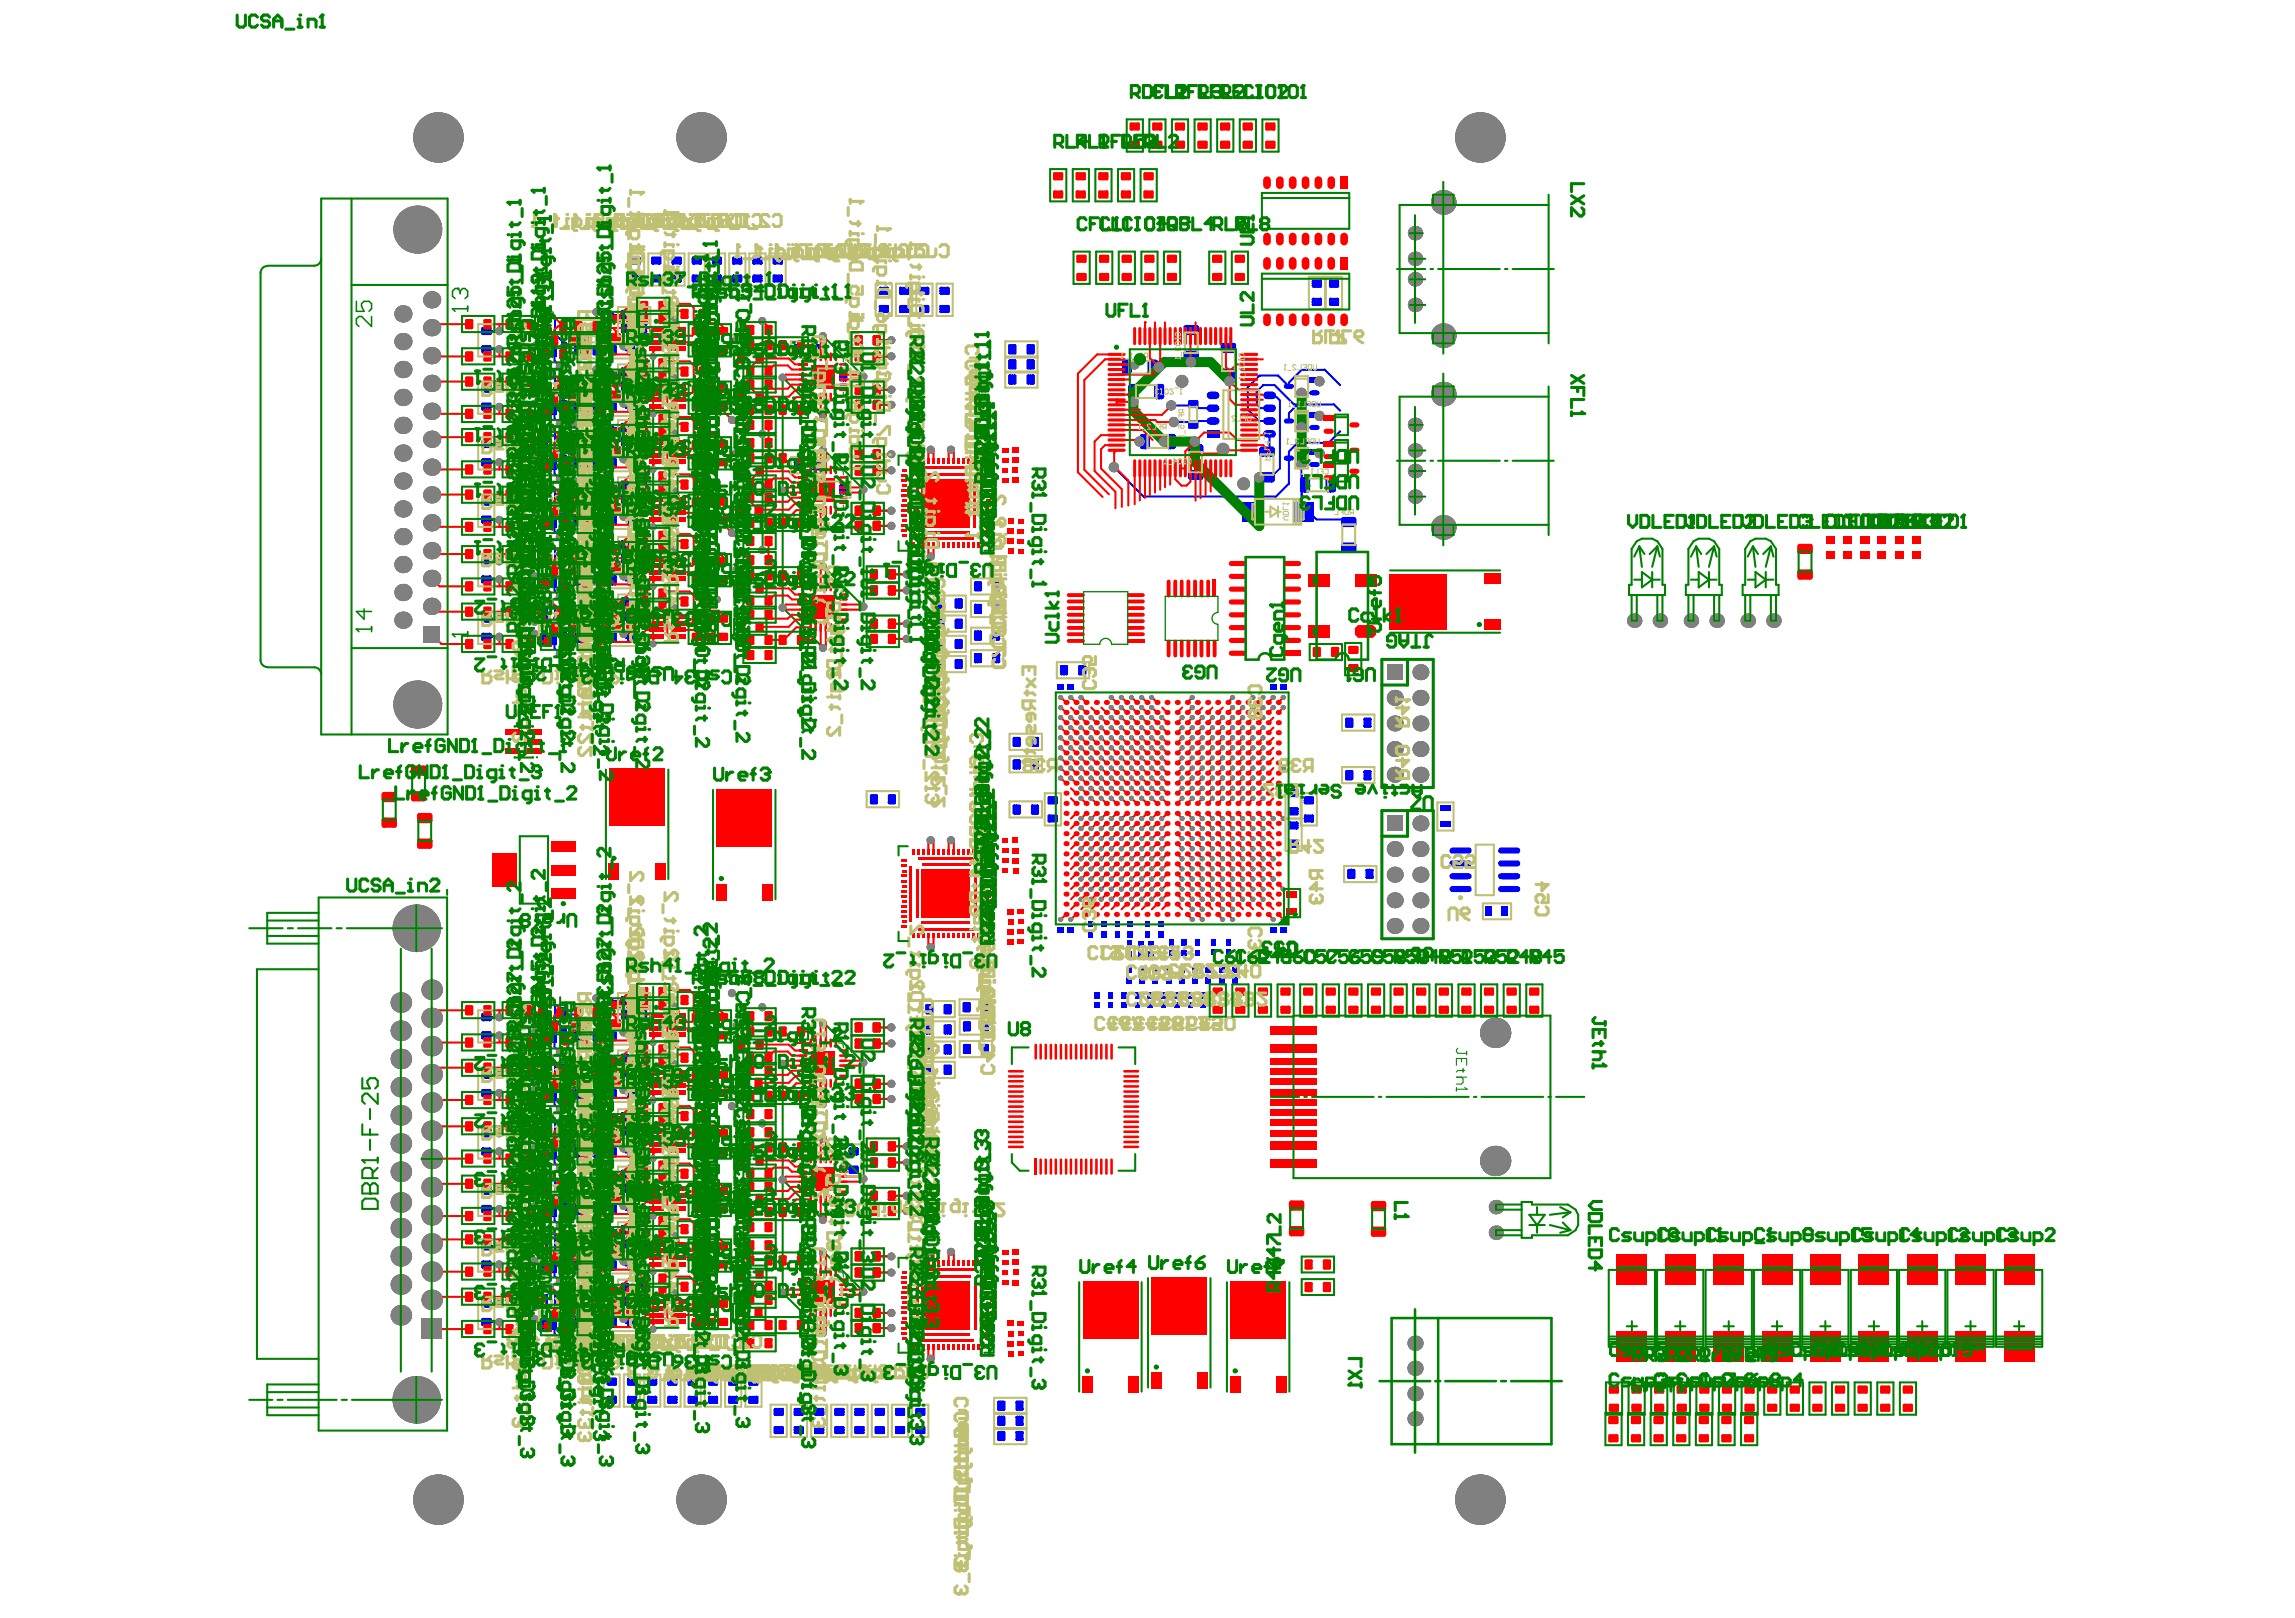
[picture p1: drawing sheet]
<svg xmlns="http://www.w3.org/2000/svg" width="287mm" height="202mm" viewBox="0 0 287 202" stroke-linecap="round" stroke-linejoin="round" font-family="sans-serif">
<g fill="none" stroke="#00f" stroke-width=".26">
<path d="M68.7 39.2l.7 .7v1.8l1.1 1.2v.8M78.1 39.3h-1.4l-.4-.3h-1.7v2M80.4 39.3v1.7h2.8l1-1M60.8 57.8h1.6M60.8 50.8h1.6M60.8 48.6h1.6M60.8 43.6h1.6M60.8 41.4h1.6M60.8 55.5h1.6M66.9 57.4l.4 .4h.8M66.9 50.5l.4 .4h.8M66.9 43.3l.4 .4h.8"/>
<path d="M68.1 55.1h-.5l-.7 .8M68.1 48.2h-.5l-.7 .7M68.1 41h-.5l-.7 .7M68.7 46.4l.7 .6v1.9l1.1 1.2v.8M68.7 53.3l.7 .7v1.9l1.1 1.1v.8M69.3 43.7v1.4l.7 .7M69.3 50.9v1.4l.7 .7M69.3 57.8v1.4l.7 .7M70.5 55.1h1.8v2.8M70.5 48.2h1.8v2.7M70.5 41h1.8v2.8M78 43.3v.2l.2 .3h.7"/>
<path d="M78 50.5v.2l.2 .2h.7M78 57.4v.2l.2 .3h.7M78.1 46.5h-1.4l-.4-.3h-1.7v2M78.1 53.5h-1.4l-.4-.4h-1.7v2M80.4 53.5v1.6h2.8l1-1M80.4 46.5v1.7h2.8l1-1M109.6 58.8h1.8M109.6 56.8h1.8M109.6 48.7h1.8M109.6 44.5h1.8M109.6 42.5h1.8M109.6 50.6h1.8"/>
<path d="M146.4 50.6h2.9l.3 .4h2M151.6 52.6h-2l-.2 .1h-2.7M158.7 51h-1.2l-.4-.5v-1.6l.8-.8h1.4l2.4 2.4h5l.8 .8M158.7 49.4h.6l.6 .6v8.5l-.9 1M158.7 54.2v1.9M162.2 50.5l-1.1 1.1v1M162.7 53.4h1.6M162.7 49.1h1.6M164.3 58h-1.6v1.6M167.5 48.1l-1.9-1.9h-2.9l-1.6 1.6v.5l-1.4-1.4h-2.3l-1.5 1.5v2.8l1.5 1.4h1.3M167.5 53.9l-1.5 1.4h-3.8l-1.1 1.1v4l-1.6 1.6h-16.6l-3.7-3.6M60.8 79.6h1.6"/>
<path d="M60.8 77.3h1.6M60.8 72.4h1.6M60.8 70.1h1.6M60.8 64.9h1.6M60.8 62.7h1.6M66.9 79.2l.4 .4h.8M66.9 72l.4 .5h.8M66.9 64.6l.4 .4h.8M68.1 76.9h-.5l-.7 .8M68.1 69.7h-.5l-.7 .8M68.1 62.3h-.5l-.7 .7M68.7 60.5l.7 .7v1.8l1.1 1.2v.8"/>
<path d="M68.7 68l.7 .6v1.9l1.1 1.1v.9M68.7 75.1l.7 .7v1.9l1.1 1.1v.8M69.3 65v1.4l.7 .7M69.3 72.5v1.3l.7 .7M69.3 79.6v1.4l.7 .7M70.5 76.9h1.8v2.8M70.5 69.7h1.8v2.8M70.5 62.3h1.8v2.8M78 64.6v.2l.2 .3h.7M78 72v.3l.2 .2h.7M78 79.2v.2l.2 .3h.7M78.1 60.7h-1.4l-.4-.4h-1.7v2"/>
<path d="M78.1 68.1h-1.4l-.4-.4h-1.7v2M78.1 75.3h-1.4l-.4-.4h-1.7v2M80.4 75.3v1.6h2.8l1-1M80.4 68.1v1.6h2.8l1-1M80.4 60.7v1.6h2.8l1-1M109.6 63.8h1.8M109.6 65.7h1.8M111.5 79.8h1.8M111.5 77.9h1.8M111.5 73.8h1.8M111.5 71.7h1.8M162.7 61.2v1.8l1.8 1.9h4.1"/>
<path d="M60.8 136.6h1.6M60.8 134.3h1.6M60.8 129.4h1.6M60.8 127.1h1.6M66.9 136.2l.4 .4h.8M66.9 129l.4 .4h.8M68.1 133.9h-.5l-.7 .8M68.1 126.7h-.5l-.7 .8M68.7 124.9l.7 .7v1.9l1.1 1.1v.8M68.7 132.1l.7 .7v1.9l1.1 1.1v.8M68.7 139.4l.7 .7v1.9l1.1 1.1v.8M69.3 129.4v1.4l.7 .7"/>
<path d="M69.3 136.6v1.4l.7 .7M70.5 133.9h1.8v2.8M70.5 126.7h1.8v2.8M78 129v.2l.2 .3h.7M78 136.2v.2l.2 .3h.7M78.1 125.1h-1.4l-.4-.4h-1.7v2M78.1 132.3h-1.4l-.4-.4h-1.7v2M78.1 139.6h-1.4l-.4-.4h-1.7v1.6M80.4 132.3v1.6h2.8l1-1M80.4 125.1v1.6h2.8l1-1M109.6 135.4h1.8M109.6 137.3h1.8"/>
<path d="M109.6 130.4h1.8M109.6 128.4h1.8M60.8 155.7h1.6M60.8 151h1.6M60.8 148.8h1.6M60.8 143.9h1.6M60.8 141.6h1.6M60.8 158h1.6M66.9 150.7l.4 .4h.8M66.9 143.5l.4 .4h.8M66.9 157.6l.4 .4h.8M68.1 155.3h-.5l-.7 .8"/>
<path d="M68.1 148.4h-.5l-.7 .7M68.1 141.2h-.5l-.7 .8M68.7 146.6l.7 .7v1.8l1.1 1.2v.8M68.7 153.6l.7 .6v1.9l1.1 1.1v.8M69.3 158v1.4l.7 .7M69.3 143.9v1.4l.7 .7M69.3 151.1v1.4l.7 .7M70.5 155.3h1.8v2.8M70.5 148.4h1.8v2.8M70.5 141.2h1.8v2.8M78 143.5v.2l.2 .3h.7M78 150.7v.2l.2 .3h.7"/>
<path d="M78 157.6v.3l.2 .2h.7M78.1 146.8h-1.4l-.4-.4h-1.7v1.6M78.1 153.7h-1.4l-.4-.4h-1.7v2M84.2 154.3l-1 1h-2.8M84.2 147.4l-1 1h-2.8M84.2 140.2l-1 1h-2.8M109.6 159h1.8M109.6 157h1.8M111.5 151.3h1.8M111.5 149.4h1.8M111.5 143.2h1.8M111.5 145.2h1.8"/>
<path d="M60.8 165.2h1.6M60.8 162.9h1.6M66.9 164.8l.4 .4h.8M68.1 162.5h-.5l-.7 .8M68.7 160.8l.7 .6v1.9l1.1 1.1v.8M69.3 165.2v1.4l.7 .7M70.5 162.5h1.8v2.8M78 164.8v.2l.2 .3h.7M78.1 160.9h-1.4l-.4-.4h-1.7v2M84.2 161.5l-1 1h-2.8M109.6 165.9h1.8M109.6 164h1.8"/>
</g>
<g fill="#808080">
<circle cx="120.6" cy="60.5" r=".31"/>
<circle cx="120.6" cy="62.1" r=".31"/>
<circle cx="120.6" cy="63.7" r=".31"/>
<circle cx="120.6" cy="65.3" r=".31"/>
<circle cx="119" cy="60.5" r=".31"/>
<circle cx="119" cy="62.1" r=".31"/>
<circle cx="119" cy="63.7" r=".31"/>
<circle cx="119" cy="65.3" r=".31"/>
<circle cx="117.4" cy="60.5" r=".31"/>
<circle cx="117.4" cy="62.1" r=".31"/>
<circle cx="117.4" cy="63.7" r=".31"/>
<circle cx="117.4" cy="65.3" r=".31"/>
<circle cx="115.8" cy="60.5" r=".31"/>
<circle cx="115.8" cy="62.1" r=".31"/>
<circle cx="115.8" cy="63.7" r=".31"/>
<circle cx="115.8" cy="65.3" r=".31"/>
<circle cx="120.6" cy="109.2" r=".32"/>
<circle cx="120.6" cy="110.8" r=".32"/>
<circle cx="120.6" cy="112.4" r=".32"/>
<circle cx="120.6" cy="114" r=".32"/>
<circle cx="119" cy="109.2" r=".32"/>
<circle cx="119" cy="110.8" r=".32"/>
<circle cx="119" cy="112.4" r=".32"/>
<circle cx="119" cy="114" r=".32"/>
<circle cx="117.4" cy="109.2" r=".32"/>
<circle cx="117.4" cy="110.8" r=".32"/>
<circle cx="117.4" cy="112.4" r=".32"/>
<circle cx="117.4" cy="114" r=".32"/>
<circle cx="115.8" cy="109.2" r=".32"/>
<circle cx="115.8" cy="110.8" r=".32"/>
<circle cx="115.8" cy="112.4" r=".32"/>
<circle cx="115.8" cy="114" r=".32"/>
<circle cx="120.6" cy="160.7" r=".31"/>
<circle cx="120.6" cy="162.3" r=".31"/>
<circle cx="120.6" cy="163.9" r=".31"/>
<circle cx="120.6" cy="165.5" r=".31"/>
<circle cx="119" cy="160.7" r=".31"/>
<circle cx="119" cy="162.3" r=".31"/>
<circle cx="119" cy="163.9" r=".31"/>
<circle cx="119" cy="165.5" r=".31"/>
<circle cx="117.4" cy="160.7" r=".31"/>
<circle cx="117.4" cy="162.3" r=".31"/>
<circle cx="117.4" cy="163.9" r=".31"/>
<circle cx="117.4" cy="165.5" r=".31"/>
<circle cx="115.8" cy="160.7" r=".31"/>
<circle cx="115.8" cy="162.3" r=".31"/>
<circle cx="115.8" cy="163.9" r=".31"/>
<circle cx="115.8" cy="165.5" r=".31"/>
<circle cx="111.4" cy="65.7" r=".51"/>
<circle cx="111.4" cy="63.8" r=".51"/>
<circle cx="111.4" cy="58.8" r=".51"/>
<circle cx="111.4" cy="56.7" r=".51"/>
<circle cx="84.1" cy="61.3" r=".51"/>
<circle cx="89.6" cy="60.3" r=".51"/>
<circle cx="81.6" cy="65.8" r=".44"/>
<circle cx="77.9" cy="64.6" r=".51"/>
<circle cx="74.5" cy="60.3" r=".51"/>
<circle cx="68.7" cy="60.5" r=".51"/>
<circle cx="66.8" cy="64.6" r=".5"/>
<circle cx="66.8" cy="63.1" r=".5"/>
<circle cx="70" cy="67.1" r=".51"/>
<circle cx="97.8" cy="61.3" r=".5"/>
<circle cx="102.8" cy="66.3" r=".5"/>
<circle cx="107.9" cy="61.2" r=".51"/>
<circle cx="102.8" cy="56.3" r=".51"/>
<circle cx="74.5" cy="53.1" r=".51"/>
<circle cx="84.1" cy="40" r=".51"/>
<circle cx="185" cy="187.4" r="3.2"/>
<circle cx="54.8" cy="187.4" r="3.2"/>
<circle cx="87.7" cy="187.4" r="3.2"/>
<circle cx="147.7" cy="99.7" r=".31"/>
<circle cx="145.2" cy="99.7" r=".31"/>
<circle cx="145.2" cy="102.3" r=".31"/>
<circle cx="159.1" cy="87.1" r=".31"/>
<circle cx="137.6" cy="90.9" r=".3"/>
<circle cx="156.6" cy="93.4" r=".32"/>
<circle cx="156.6" cy="98.5" r=".32"/>
<circle cx="137.6" cy="97.2" r=".31"/>
<circle cx="133.8" cy="87.1" r=".31"/>
<circle cx="136.3" cy="92.2" r=".32"/>
<circle cx="156.6" cy="103.5" r=".32"/>
<circle cx="156.6" cy="108.6" r=".31"/>
<circle cx="156.6" cy="111.1" r=".31"/>
<circle cx="150.3" cy="111.1" r=".31"/>
<circle cx="147.7" cy="111.1" r=".3"/>
<circle cx="145.2" cy="111.1" r=".3"/>
<circle cx="142.7" cy="111.1" r=".31"/>
<circle cx="140.1" cy="111.1" r=".31"/>
<circle cx="136.3" cy="107.3" r=".32"/>
<circle cx="136.3" cy="109.8" r=".32"/>
<circle cx="136.3" cy="102.3" r=".32"/>
<circle cx="133.8" cy="114.9" r=".31"/>
<circle cx="145.2" cy="112.4" r=".31"/>
<circle cx="142.7" cy="112.4" r=".32"/>
<circle cx="143.9" cy="111.1" r=".31"/>
<circle cx="142.7" cy="109.8" r=".32"/>
<circle cx="143.9" cy="112.4" r=".32"/>
<circle cx="141.4" cy="112.4" r=".31"/>
<circle cx="143.9" cy="109.8" r=".32"/>
<circle cx="145.2" cy="109.8" r=".31"/>
<circle cx="142.7" cy="88.4" r=".32"/>
<circle cx="143.9" cy="89.6" r=".32"/>
<circle cx="150.3" cy="114.9" r=".31"/>
<circle cx="150.2" cy="113.6" r=".32"/>
<circle cx="155.3" cy="112.4" r=".31"/>
<circle cx="137.6" cy="93.4" r=".31"/>
<circle cx="159.1" cy="114.9" r=".31"/>
<circle cx="150.3" cy="90.9" r=".31"/>
<circle cx="147.7" cy="90.9" r=".3"/>
<circle cx="140.1" cy="90.9" r=".31"/>
<circle cx="156.6" cy="90.9" r=".31"/>
<circle cx="150.2" cy="103.5" r=".32"/>
<circle cx="151.5" cy="103.5" r=".31"/>
<circle cx="150.2" cy="98.5" r=".32"/>
<circle cx="143.9" cy="97.2" r=".32"/>
<circle cx="142.7" cy="97.2" r=".32"/>
<circle cx="160.4" cy="96" r=".32"/>
<circle cx="147.7" cy="107.3" r=".31"/>
<circle cx="138.9" cy="92.2" r=".32"/>
<circle cx="137.6" cy="92.2" r=".31"/>
<circle cx="142.7" cy="87.1" r=".31"/>
<circle cx="140.1" cy="88.4" r=".32"/>
<circle cx="140.1" cy="87.1" r=".31"/>
<circle cx="142.7" cy="89.6" r=".32"/>
<circle cx="141.4" cy="89.6" r=".31"/>
<circle cx="143.9" cy="92.2" r=".32"/>
<circle cx="135.1" cy="87.1" r=".31"/>
<circle cx="138.9" cy="89.6" r=".32"/>
<circle cx="135.1" cy="88.4" r=".32"/>
<circle cx="138.9" cy="88.4" r=".32"/>
<circle cx="140.1" cy="89.6" r=".32"/>
<circle cx="136.3" cy="93.4" r=".32"/>
<circle cx="135.1" cy="93.4" r=".32"/>
<circle cx="132.6" cy="92.2" r=".32"/>
<circle cx="132.6" cy="90.9" r=".31"/>
<circle cx="132.6" cy="89.6" r=".32"/>
<circle cx="132.6" cy="88.4" r=".32"/>
<circle cx="133.8" cy="96" r=".32"/>
<circle cx="133.8" cy="97.2" r=".32"/>
<circle cx="136.3" cy="96" r=".32"/>
<circle cx="132.6" cy="96" r=".32"/>
<circle cx="132.6" cy="97.2" r=".32"/>
<circle cx="138.9" cy="97.2" r=".32"/>
<circle cx="141.4" cy="96" r=".31"/>
<circle cx="142.7" cy="96" r=".32"/>
<circle cx="142.7" cy="94.7" r=".31"/>
<circle cx="141.4" cy="94.7" r=".3"/>
<circle cx="138.9" cy="96" r=".32"/>
<circle cx="142.7" cy="107.3" r=".32"/>
<circle cx="143.9" cy="107.3" r=".32"/>
<circle cx="140.1" cy="107.3" r=".32"/>
<circle cx="137.6" cy="96" r=".31"/>
<circle cx="149" cy="87.1" r=".31"/>
<circle cx="149" cy="88.4" r=".32"/>
<circle cx="143.9" cy="88.4" r=".32"/>
<circle cx="143.9" cy="87.1" r=".31"/>
<circle cx="141.4" cy="87.1" r=".3"/>
<circle cx="141.4" cy="88.4" r=".31"/>
<circle cx="138.9" cy="87.1" r=".31"/>
<circle cx="132.6" cy="93.4" r=".32"/>
<circle cx="132.6" cy="94.7" r=".31"/>
<circle cx="133.8" cy="94.7" r=".31"/>
<circle cx="133.8" cy="93.4" r=".32"/>
<circle cx="133.8" cy="92.2" r=".32"/>
<circle cx="133.8" cy="90.9" r=".31"/>
<circle cx="133.8" cy="89.6" r=".32"/>
<circle cx="152.8" cy="114.9" r=".31"/>
<circle cx="152.8" cy="113.6" r=".32"/>
<circle cx="151.5" cy="107.3" r=".31"/>
<circle cx="151.5" cy="108.6" r=".3"/>
<circle cx="149" cy="114.9" r=".31"/>
<circle cx="149" cy="113.6" r=".32"/>
<circle cx="137.6" cy="111.1" r=".3"/>
<circle cx="137.6" cy="112.4" r=".31"/>
<circle cx="135.1" cy="111.1" r=".31"/>
<circle cx="135.1" cy="112.4" r=".32"/>
<circle cx="152.8" cy="112.4" r=".32"/>
<circle cx="154" cy="113.6" r=".32"/>
<circle cx="154" cy="114.9" r=".31"/>
<circle cx="152.8" cy="97.2" r=".32"/>
<circle cx="154" cy="99.7" r=".32"/>
<circle cx="152.8" cy="90.9" r=".31"/>
<circle cx="152.8" cy="89.6" r=".32"/>
<circle cx="154" cy="87.1" r=".31"/>
<circle cx="149" cy="94.7" r=".31"/>
<circle cx="147.7" cy="94.7" r=".3"/>
<circle cx="154" cy="88.4" r=".32"/>
<circle cx="155.3" cy="88.4" r=".31"/>
<circle cx="151.5" cy="111.1" r=".3"/>
<circle cx="154" cy="111.1" r=".31"/>
<circle cx="157.8" cy="87.1" r=".3"/>
<circle cx="160.4" cy="88.4" r=".32"/>
<circle cx="159.1" cy="88.4" r=".32"/>
<circle cx="157.8" cy="88.4" r=".31"/>
<circle cx="156.6" cy="88.4" r=".32"/>
<circle cx="156.6" cy="87.1" r=".31"/>
<circle cx="157.8" cy="89.6" r=".31"/>
<circle cx="156.6" cy="89.6" r=".32"/>
<circle cx="155.3" cy="89.6" r=".31"/>
<circle cx="154" cy="89.6" r=".32"/>
<circle cx="151.5" cy="89.6" r=".31"/>
<circle cx="150.2" cy="89.6" r=".32"/>
<circle cx="149" cy="89.6" r=".32"/>
<circle cx="147.7" cy="89.6" r=".31"/>
<circle cx="135.1" cy="89.6" r=".32"/>
<circle cx="137.6" cy="89.6" r=".31"/>
<circle cx="145.2" cy="89.6" r=".31"/>
<circle cx="151.5" cy="112.4" r=".31"/>
<circle cx="150.2" cy="112.4" r=".32"/>
<circle cx="149" cy="112.4" r=".32"/>
<circle cx="143.9" cy="90.9" r=".31"/>
<circle cx="141.4" cy="92.2" r=".31"/>
<circle cx="141.4" cy="93.4" r=".31"/>
<circle cx="136.3" cy="98.5" r=".32"/>
<circle cx="135.1" cy="98.5" r=".32"/>
<circle cx="137.6" cy="98.5" r=".31"/>
<circle cx="138.9" cy="98.5" r=".32"/>
<circle cx="142.7" cy="90.9" r=".31"/>
<circle cx="141.4" cy="90.9" r=".3"/>
<circle cx="138.9" cy="90.9" r=".31"/>
<circle cx="136.4" cy="90.9" r=".31"/>
<circle cx="135.1" cy="90.9" r=".31"/>
<circle cx="145.2" cy="92.2" r=".31"/>
<circle cx="142.7" cy="92.2" r=".32"/>
<circle cx="140.1" cy="92.2" r=".32"/>
<circle cx="135.1" cy="92.2" r=".32"/>
<circle cx="145.2" cy="93.4" r=".31"/>
<circle cx="143.9" cy="93.4" r=".32"/>
<circle cx="142.7" cy="93.4" r=".32"/>
<circle cx="140.1" cy="93.4" r=".32"/>
<circle cx="138.9" cy="93.4" r=".32"/>
<circle cx="145.2" cy="94.7" r=".3"/>
<circle cx="143.9" cy="94.7" r=".31"/>
<circle cx="140.1" cy="94.7" r=".31"/>
<circle cx="138.9" cy="94.7" r=".31"/>
<circle cx="137.6" cy="94.7" r=".3"/>
<circle cx="136.4" cy="94.7" r=".31"/>
<circle cx="135.1" cy="94.7" r=".31"/>
<circle cx="145.2" cy="96" r=".31"/>
<circle cx="143.9" cy="96" r=".32"/>
<circle cx="140.1" cy="96" r=".32"/>
<circle cx="135.1" cy="96" r=".32"/>
<circle cx="145.2" cy="97.2" r=".31"/>
<circle cx="141.4" cy="97.2" r=".31"/>
<circle cx="140.1" cy="97.2" r=".32"/>
<circle cx="136.3" cy="97.2" r=".32"/>
<circle cx="135.1" cy="97.2" r=".32"/>
<circle cx="145.2" cy="98.5" r=".31"/>
<circle cx="143.9" cy="98.5" r=".32"/>
<circle cx="142.7" cy="98.5" r=".32"/>
<circle cx="141.4" cy="98.5" r=".31"/>
<circle cx="140.1" cy="98.5" r=".32"/>
<circle cx="143.9" cy="99.7" r=".32"/>
<circle cx="142.7" cy="99.7" r=".32"/>
<circle cx="141.4" cy="99.7" r=".31"/>
<circle cx="140.1" cy="99.7" r=".32"/>
<circle cx="138.9" cy="99.7" r=".32"/>
<circle cx="137.6" cy="99.7" r=".31"/>
<circle cx="136.3" cy="99.7" r=".32"/>
<circle cx="135.1" cy="99.7" r=".32"/>
<circle cx="145.2" cy="108.6" r=".3"/>
<circle cx="145.2" cy="107.3" r=".31"/>
<circle cx="145.2" cy="106" r=".31"/>
<circle cx="145.2" cy="104.8" r=".3"/>
<circle cx="145.2" cy="103.5" r=".31"/>
<circle cx="143.9" cy="108.6" r=".31"/>
<circle cx="143.9" cy="106" r=".32"/>
<circle cx="143.9" cy="104.8" r=".31"/>
<circle cx="143.9" cy="103.5" r=".32"/>
<circle cx="143.9" cy="102.3" r=".32"/>
<circle cx="142.7" cy="108.6" r=".31"/>
<circle cx="142.7" cy="106" r=".32"/>
<circle cx="142.7" cy="104.8" r=".31"/>
<circle cx="142.7" cy="103.5" r=".32"/>
<circle cx="142.7" cy="102.3" r=".32"/>
<circle cx="141.4" cy="111.1" r=".3"/>
<circle cx="141.4" cy="109.8" r=".31"/>
<circle cx="141.4" cy="108.6" r=".3"/>
<circle cx="141.4" cy="107.3" r=".31"/>
<circle cx="141.4" cy="106" r=".31"/>
<circle cx="141.4" cy="104.8" r=".3"/>
<circle cx="141.4" cy="103.5" r=".31"/>
<circle cx="141.4" cy="102.3" r=".31"/>
<circle cx="140.1" cy="112.4" r=".32"/>
<circle cx="140.1" cy="109.8" r=".32"/>
<circle cx="140.1" cy="108.6" r=".31"/>
<circle cx="140.1" cy="106" r=".32"/>
<circle cx="140.1" cy="104.8" r=".31"/>
<circle cx="140.1" cy="103.5" r=".32"/>
<circle cx="140.1" cy="102.3" r=".32"/>
<circle cx="138.9" cy="112.4" r=".32"/>
<circle cx="138.9" cy="111.1" r=".31"/>
<circle cx="138.9" cy="109.8" r=".32"/>
<circle cx="138.9" cy="108.6" r=".31"/>
<circle cx="138.9" cy="107.3" r=".32"/>
<circle cx="138.9" cy="106" r=".32"/>
<circle cx="138.9" cy="104.8" r=".31"/>
<circle cx="138.9" cy="103.5" r=".32"/>
<circle cx="138.9" cy="102.3" r=".32"/>
<circle cx="136.3" cy="112.4" r=".32"/>
<circle cx="136.4" cy="111.1" r=".31"/>
<circle cx="137.6" cy="109.8" r=".31"/>
<circle cx="137.6" cy="108.6" r=".3"/>
<circle cx="137.6" cy="107.3" r=".31"/>
<circle cx="137.6" cy="106" r=".31"/>
<circle cx="137.6" cy="104.8" r=".3"/>
<circle cx="137.6" cy="103.5" r=".31"/>
<circle cx="137.6" cy="102.3" r=".31"/>
<circle cx="136.4" cy="108.6" r=".31"/>
<circle cx="136.3" cy="106" r=".32"/>
<circle cx="136.4" cy="104.8" r=".31"/>
<circle cx="136.3" cy="103.5" r=".32"/>
<circle cx="135.1" cy="109.8" r=".32"/>
<circle cx="135.1" cy="108.6" r=".31"/>
<circle cx="135.1" cy="107.3" r=".32"/>
<circle cx="135.1" cy="106" r=".32"/>
<circle cx="135.1" cy="104.8" r=".31"/>
<circle cx="135.1" cy="103.5" r=".32"/>
<circle cx="135.1" cy="102.3" r=".32"/>
<circle cx="157.8" cy="102.3" r=".31"/>
<circle cx="156.6" cy="102.3" r=".32"/>
<circle cx="155.3" cy="102.3" r=".31"/>
<circle cx="154" cy="102.3" r=".32"/>
<circle cx="152.8" cy="102.3" r=".32"/>
<circle cx="151.5" cy="102.3" r=".31"/>
<circle cx="150.2" cy="102.3" r=".32"/>
<circle cx="149" cy="102.3" r=".32"/>
<circle cx="147.7" cy="102.3" r=".31"/>
<circle cx="157.8" cy="103.5" r=".31"/>
<circle cx="155.3" cy="103.5" r=".31"/>
<circle cx="154" cy="103.5" r=".32"/>
<circle cx="152.8" cy="103.5" r=".32"/>
<circle cx="149" cy="103.5" r=".32"/>
<circle cx="147.7" cy="103.5" r=".31"/>
<circle cx="157.8" cy="104.8" r=".3"/>
<circle cx="156.6" cy="104.8" r=".31"/>
<circle cx="155.3" cy="104.8" r=".3"/>
<circle cx="154" cy="104.8" r=".31"/>
<circle cx="152.8" cy="104.8" r=".31"/>
<circle cx="151.5" cy="104.8" r=".3"/>
<circle cx="150.3" cy="104.8" r=".31"/>
<circle cx="149" cy="104.8" r=".31"/>
<circle cx="147.7" cy="104.8" r=".3"/>
<circle cx="157.8" cy="106" r=".31"/>
<circle cx="156.6" cy="106" r=".32"/>
<circle cx="155.3" cy="106" r=".31"/>
<circle cx="154" cy="106" r=".32"/>
<circle cx="152.8" cy="106" r=".32"/>
<circle cx="151.5" cy="106" r=".31"/>
<circle cx="150.2" cy="106" r=".32"/>
<circle cx="149" cy="106" r=".32"/>
<circle cx="147.7" cy="106" r=".31"/>
<circle cx="157.8" cy="107.3" r=".31"/>
<circle cx="156.6" cy="107.3" r=".32"/>
<circle cx="155.3" cy="107.3" r=".31"/>
<circle cx="154" cy="107.3" r=".32"/>
<circle cx="152.8" cy="107.3" r=".32"/>
<circle cx="150.2" cy="107.3" r=".32"/>
<circle cx="149" cy="107.3" r=".32"/>
<circle cx="157.8" cy="108.6" r=".3"/>
<circle cx="155.3" cy="108.6" r=".3"/>
<circle cx="154" cy="108.6" r=".31"/>
<circle cx="152.8" cy="108.6" r=".31"/>
<circle cx="150.3" cy="108.6" r=".31"/>
<circle cx="149" cy="108.6" r=".31"/>
<circle cx="147.7" cy="108.6" r=".3"/>
<circle cx="157.8" cy="109.8" r=".31"/>
<circle cx="156.6" cy="109.8" r=".32"/>
<circle cx="155.3" cy="109.8" r=".31"/>
<circle cx="154" cy="109.8" r=".32"/>
<circle cx="152.8" cy="109.8" r=".32"/>
<circle cx="151.5" cy="109.8" r=".31"/>
<circle cx="150.2" cy="109.8" r=".32"/>
<circle cx="149" cy="109.8" r=".32"/>
<circle cx="147.7" cy="109.8" r=".31"/>
<circle cx="157.8" cy="111.1" r=".3"/>
<circle cx="152.8" cy="111.1" r=".31"/>
<circle cx="149" cy="111.1" r=".31"/>
<circle cx="157.8" cy="112.4" r=".31"/>
<circle cx="156.6" cy="112.4" r=".32"/>
<circle cx="155.3" cy="111.1" r=".3"/>
<circle cx="154" cy="112.4" r=".32"/>
<circle cx="147.7" cy="112.4" r=".31"/>
<circle cx="147.7" cy="92.2" r=".31"/>
<circle cx="147.7" cy="93.4" r=".31"/>
<circle cx="147.7" cy="96" r=".31"/>
<circle cx="147.7" cy="97.2" r=".31"/>
<circle cx="147.7" cy="98.5" r=".31"/>
<circle cx="149" cy="90.9" r=".31"/>
<circle cx="149" cy="92.2" r=".32"/>
<circle cx="149" cy="93.4" r=".32"/>
<circle cx="149" cy="96" r=".32"/>
<circle cx="149" cy="97.2" r=".32"/>
<circle cx="149" cy="98.5" r=".32"/>
<circle cx="149" cy="99.7" r=".32"/>
<circle cx="150.2" cy="92.2" r=".32"/>
<circle cx="150.2" cy="93.4" r=".32"/>
<circle cx="150.3" cy="94.7" r=".31"/>
<circle cx="150.2" cy="96" r=".32"/>
<circle cx="150.2" cy="97.2" r=".32"/>
<circle cx="150.2" cy="99.7" r=".32"/>
<circle cx="151.5" cy="90.9" r=".3"/>
<circle cx="151.5" cy="92.2" r=".31"/>
<circle cx="151.5" cy="93.4" r=".31"/>
<circle cx="151.5" cy="94.7" r=".3"/>
<circle cx="151.5" cy="96" r=".31"/>
<circle cx="151.5" cy="97.2" r=".31"/>
<circle cx="151.5" cy="98.5" r=".31"/>
<circle cx="151.5" cy="99.7" r=".31"/>
<circle cx="152.8" cy="92.2" r=".32"/>
<circle cx="152.8" cy="93.4" r=".32"/>
<circle cx="152.8" cy="94.7" r=".31"/>
<circle cx="152.8" cy="96" r=".32"/>
<circle cx="152.8" cy="98.5" r=".32"/>
<circle cx="152.8" cy="99.7" r=".32"/>
<circle cx="154" cy="90.9" r=".31"/>
<circle cx="154" cy="92.2" r=".32"/>
<circle cx="154" cy="93.4" r=".32"/>
<circle cx="154" cy="94.7" r=".31"/>
<circle cx="154" cy="96" r=".32"/>
<circle cx="154" cy="97.2" r=".32"/>
<circle cx="154" cy="98.5" r=".32"/>
<circle cx="155.3" cy="92.2" r=".31"/>
<circle cx="155.3" cy="93.4" r=".31"/>
<circle cx="155.3" cy="94.7" r=".3"/>
<circle cx="155.3" cy="96" r=".31"/>
<circle cx="155.3" cy="97.2" r=".31"/>
<circle cx="155.3" cy="98.5" r=".31"/>
<circle cx="155.3" cy="99.7" r=".31"/>
<circle cx="156.6" cy="92.2" r=".32"/>
<circle cx="156.6" cy="94.7" r=".31"/>
<circle cx="156.6" cy="96" r=".32"/>
<circle cx="156.6" cy="97.2" r=".32"/>
<circle cx="156.6" cy="99.7" r=".32"/>
<circle cx="157.8" cy="90.9" r=".3"/>
<circle cx="157.8" cy="92.2" r=".31"/>
<circle cx="157.8" cy="93.4" r=".31"/>
<circle cx="157.8" cy="94.7" r=".3"/>
<circle cx="157.8" cy="96" r=".31"/>
<circle cx="157.8" cy="97.2" r=".31"/>
<circle cx="157.8" cy="98.5" r=".31"/>
<circle cx="157.8" cy="99.7" r=".31"/>
<circle cx="160.4" cy="114.9" r=".31"/>
<circle cx="132.6" cy="114.9" r=".31"/>
<circle cx="160.4" cy="87.1" r=".31"/>
<circle cx="145.2" cy="90.9" r=".3"/>
<circle cx="159.1" cy="102.3" r=".32"/>
<circle cx="160.4" cy="102.3" r=".32"/>
<circle cx="132.6" cy="87.1" r=".31"/>
<circle cx="155.3" cy="90.9" r=".3"/>
<circle cx="159.1" cy="107.3" r=".32"/>
<circle cx="159.1" cy="109.8" r=".32"/>
<circle cx="160.4" cy="111.1" r=".31"/>
<circle cx="136.3" cy="89.6" r=".32"/>
<circle cx="87.7" cy="17.2" r="3.2"/>
<circle cx="54.8" cy="17.2" r="3.2"/>
<circle cx="185" cy="17.2" r="3.2"/>
<circle cx="70" cy="45.8" r=".51"/>
<circle cx="77.9" cy="43.3" r=".51"/>
<circle cx="97.8" cy="47.2" r=".5"/>
<circle cx="102.8" cy="52.2" r=".51"/>
<circle cx="107.9" cy="47" r=".51"/>
<circle cx="102.8" cy="42" r=".51"/>
<circle cx="111.4" cy="42.5" r=".51"/>
<circle cx="111.4" cy="44.5" r=".51"/>
<circle cx="118.8" cy="56.2" r=".51"/>
<circle cx="116.3" cy="56.2" r=".51"/>
<circle cx="116.3" cy="69.5" r=".51"/>
<circle cx="111.4" cy="48.7" r=".51"/>
<circle cx="111.4" cy="50.6" r=".51"/>
<circle cx="95.3" cy="40.1" r=".51"/>
<circle cx="74.5" cy="39" r=".51"/>
<circle cx="62.4" cy="48.6" r=".51"/>
<circle cx="62.4" cy="50.8" r=".51"/>
<circle cx="81.6" cy="44.5" r=".43"/>
<circle cx="84.1" cy="47.2" r=".51"/>
<circle cx="77.9" cy="50.4" r=".51"/>
<circle cx="68.7" cy="46.4" r=".51"/>
<circle cx="66.8" cy="50.4" r=".5"/>
<circle cx="66.8" cy="48.9" r=".5"/>
<circle cx="70" cy="53" r=".51"/>
<circle cx="92.1" cy="42.4" r=".51"/>
<circle cx="89.6" cy="46.2" r=".51"/>
<circle cx="91.5" cy="52.5" r=".5"/>
<circle cx="92.8" cy="51.2" r=".5"/>
<circle cx="81.6" cy="51.7" r=".44"/>
<circle cx="92.8" cy="65.3" r=".5"/>
<circle cx="91.5" cy="66.6" r=".5"/>
<circle cx="92.1" cy="56.5" r=".51"/>
<circle cx="62.4" cy="64.9" r=".51"/>
<circle cx="62.4" cy="62.7" r=".51"/>
<circle cx="62.4" cy="55.5" r=".51"/>
<circle cx="95.3" cy="54.2" r=".51"/>
<circle cx="62.4" cy="57.8" r=".51"/>
<circle cx="66.8" cy="55.9" r=".51"/>
<circle cx="66.8" cy="57.4" r=".51"/>
<circle cx="70" cy="59.9" r=".51"/>
<circle cx="68.7" cy="53.3" r=".51"/>
<circle cx="81.6" cy="58.6" r=".43"/>
<circle cx="77.9" cy="57.4" r=".51"/>
<circle cx="84.1" cy="54.1" r=".51"/>
<circle cx="92.1" cy="71.1" r=".51"/>
<circle cx="91.5" cy="124.1" r=".51"/>
<circle cx="89.6" cy="131.9" r=".51"/>
<circle cx="95.3" cy="140.3" r=".51"/>
<circle cx="89.6" cy="74.9" r=".5"/>
<circle cx="95.3" cy="125.8" r=".51"/>
<circle cx="92.1" cy="128.1" r=".51"/>
<circle cx="91.5" cy="138.2" r=".51"/>
<circle cx="113.3" cy="79.8" r=".51"/>
<circle cx="113.3" cy="73.8" r=".51"/>
<circle cx="113.3" cy="71.7" r=".51"/>
<circle cx="62.4" cy="127.1" r=".51"/>
<circle cx="62.4" cy="134.3" r=".51"/>
<circle cx="113.3" cy="77.9" r=".51"/>
<circle cx="62.4" cy="70.1" r=".51"/>
<circle cx="62.4" cy="77.3" r=".51"/>
<circle cx="92.8" cy="79.9" r=".51"/>
<circle cx="92.8" cy="136.9" r=".5"/>
<circle cx="62.4" cy="72.4" r=".51"/>
<circle cx="62.4" cy="79.6" r=".51"/>
<circle cx="62.4" cy="129.4" r=".51"/>
<circle cx="62.4" cy="136.5" r=".51"/>
<circle cx="74.5" cy="67.7" r=".51"/>
<circle cx="74.5" cy="124.7" r=".51"/>
<circle cx="74.5" cy="131.9" r=".51"/>
<circle cx="77.9" cy="79.2" r=".51"/>
<circle cx="77.9" cy="129" r=".51"/>
<circle cx="77.9" cy="136.2" r=".51"/>
<circle cx="102.8" cy="70.7" r=".5"/>
<circle cx="107.9" cy="75.8" r=".51"/>
<circle cx="102.8" cy="127.8" r=".51"/>
<circle cx="107.9" cy="132.8" r=".51"/>
<circle cx="97.8" cy="75.9" r=".51"/>
<circle cx="102.8" cy="81" r=".5"/>
<circle cx="102.8" cy="137.9" r=".51"/>
<circle cx="97.8" cy="132.9" r=".5"/>
<circle cx="66.8" cy="70.5" r=".5"/>
<circle cx="66.8" cy="72" r=".51"/>
<circle cx="68.7" cy="68" r=".51"/>
<circle cx="66.8" cy="77.7" r=".51"/>
<circle cx="66.8" cy="79.2" r=".5"/>
<circle cx="68.7" cy="75.2" r=".51"/>
<circle cx="66.8" cy="127.5" r=".51"/>
<circle cx="66.8" cy="129" r=".5"/>
<circle cx="68.7" cy="125" r=".51"/>
<circle cx="66.8" cy="134.7" r=".5"/>
<circle cx="66.8" cy="136.2" r=".51"/>
<circle cx="70" cy="74.5" r=".51"/>
<circle cx="70" cy="81.7" r=".51"/>
<circle cx="70" cy="131.5" r=".51"/>
<circle cx="70" cy="138.7" r=".51"/>
<circle cx="68.7" cy="132.1" r=".51"/>
<circle cx="84.1" cy="68.7" r=".51"/>
<circle cx="84.1" cy="75.9" r=".51"/>
<circle cx="84.1" cy="125.7" r=".51"/>
<circle cx="84.1" cy="132.9" r=".51"/>
<circle cx="81.6" cy="130.2" r=".44"/>
<circle cx="81.6" cy="80.4" r=".43"/>
<circle cx="81.6" cy="73.3" r=".43"/>
<circle cx="81.6" cy="137.4" r=".44"/>
<circle cx="116.3" cy="118.3" r=".51"/>
<circle cx="116.3" cy="105" r=".51"/>
<circle cx="118.9" cy="105" r=".51"/>
<circle cx="77.9" cy="72" r=".51"/>
<circle cx="118.9" cy="156.4" r=".51"/>
<circle cx="116.3" cy="156.4" r=".51"/>
<circle cx="116.3" cy="169.8" r=".51"/>
<circle cx="81.6" cy="166" r=".44"/>
<circle cx="81.6" cy="144.7" r=".43"/>
<circle cx="81.6" cy="158.9" r=".43"/>
<circle cx="81.6" cy="151.9" r=".44"/>
<circle cx="84.1" cy="161.5" r=".51"/>
<circle cx="84.1" cy="154.3" r=".51"/>
<circle cx="84.1" cy="147.4" r=".51"/>
<circle cx="84.1" cy="140.2" r=".51"/>
<circle cx="68.7" cy="160.7" r=".51"/>
<circle cx="70" cy="167.3" r=".51"/>
<circle cx="70" cy="160.1" r=".51"/>
<circle cx="70" cy="153.2" r=".51"/>
<circle cx="70" cy="146" r=".51"/>
<circle cx="66.8" cy="164.8" r=".5"/>
<circle cx="66.8" cy="163.3" r=".5"/>
<circle cx="68.7" cy="153.6" r=".51"/>
<circle cx="66.8" cy="157.6" r=".51"/>
<circle cx="66.8" cy="156.1" r=".51"/>
<circle cx="68.7" cy="146.6" r=".51"/>
<circle cx="66.8" cy="150.7" r=".5"/>
<circle cx="66.8" cy="149.2" r=".5"/>
<circle cx="68.7" cy="139.4" r=".51"/>
<circle cx="66.8" cy="143.5" r=".51"/>
<circle cx="66.8" cy="142" r=".51"/>
<circle cx="97.8" cy="161.5" r=".51"/>
<circle cx="102.8" cy="166.5" r=".5"/>
<circle cx="102.8" cy="152.4" r=".5"/>
<circle cx="97.8" cy="147.4" r=".51"/>
<circle cx="102.8" cy="142.2" r=".51"/>
<circle cx="102.8" cy="156.5" r=".5"/>
<circle cx="107.9" cy="161.4" r=".51"/>
<circle cx="107.9" cy="147.3" r=".51"/>
<circle cx="77.9" cy="164.8" r=".51"/>
<circle cx="77.9" cy="157.6" r=".51"/>
<circle cx="77.9" cy="150.7" r=".51"/>
<circle cx="77.9" cy="143.5" r=".51"/>
<circle cx="74.5" cy="160.5" r=".51"/>
<circle cx="74.5" cy="153.3" r=".51"/>
<circle cx="74.5" cy="139.2" r=".51"/>
<circle cx="62.4" cy="165.2" r=".51"/>
<circle cx="62.4" cy="158" r=".51"/>
<circle cx="62.4" cy="151" r=".51"/>
<circle cx="62.4" cy="143.9" r=".51"/>
<circle cx="92.8" cy="165.5" r=".51"/>
<circle cx="92.8" cy="151.4" r=".51"/>
<circle cx="111.4" cy="128.4" r=".51"/>
<circle cx="111.4" cy="137.3" r=".51"/>
<circle cx="111.4" cy="135.4" r=".51"/>
<circle cx="111.4" cy="130.4" r=".51"/>
<circle cx="111.4" cy="157" r=".51"/>
<circle cx="111.4" cy="165.9" r=".51"/>
<circle cx="111.4" cy="164" r=".51"/>
<circle cx="111.4" cy="159" r=".51"/>
<circle cx="113.3" cy="149.4" r=".51"/>
<circle cx="113.3" cy="143.2" r=".5"/>
<circle cx="113.3" cy="145.3" r=".5"/>
<circle cx="113.3" cy="151.3" r=".5"/>
<circle cx="74.5" cy="46.2" r=".51"/>
<circle cx="71.9" cy="60.2" r=".51"/>
<circle cx="71.9" cy="52.8" r=".51"/>
<circle cx="62.4" cy="43.6" r=".51"/>
<circle cx="66.8" cy="41.7" r=".51"/>
<circle cx="66.8" cy="43.3" r=".5"/>
<circle cx="62.4" cy="41.4" r=".51"/>
<circle cx="68.7" cy="39.2" r=".51"/>
<circle cx="95.3" cy="68.7" r=".5"/>
<circle cx="62.4" cy="141.6" r=".51"/>
<circle cx="62.4" cy="148.8" r=".51"/>
<circle cx="62.4" cy="155.7" r=".51"/>
<circle cx="62.4" cy="162.9" r=".51"/>
<circle cx="164.9" cy="47.6" r=".64"/>
<circle cx="164.9" cy="52" r=".64"/>
<circle cx="164.9" cy="56.6" r=".64"/>
<circle cx="157.3" cy="59.6" r=".64"/>
<circle cx="149.3" cy="55.2" r=".64"/>
<circle cx="147.7" cy="47.6" r=".8"/>
<circle cx="155.4" cy="60.4" r=".8"/>
<circle cx="152.8" cy="56.1" r=".8"/>
<circle cx="146.4" cy="50.6" r=".64"/>
<circle cx="146.7" cy="52.7" r=".64"/>
<circle cx="153.7" cy="47.6" r=".64"/>
<circle cx="162.6" cy="49.1" r=".64"/>
<circle cx="141.6" cy="50.2" r=".64"/>
<circle cx="162.6" cy="53.4" r=".64"/>
<circle cx="162.6" cy="58" r=".64"/>
<circle cx="141.8" cy="45.5" r=".64"/>
<circle cx="142.4" cy="55.2" r=".64"/>
<circle cx="145.5" cy="55.2" r=".64"/>
<circle cx="144.8" cy="45.9" r=".64"/>
<circle cx="148.8" cy="45.2" r=".64"/>
<circle cx="139.2" cy="58.4" r=".64"/>
<circle cx="211.3" cy="77.5" r=".9"/>
<circle cx="221.6" cy="77.5" r=".9"/>
<circle cx="53.9" cy="72.3" r="1.08"/>
<circle cx="50.4" cy="67" r="1.08"/>
<circle cx="176.8" cy="177.3" r=".95"/>
<circle cx="177.5" cy="115.7" r="1"/>
<circle cx="174.3" cy="115.7" r="1"/>
<circle cx="177.5" cy="102.9" r="1"/>
<circle cx="176.8" cy="62" r=".9"/>
<circle cx="187" cy="154" r=".9"/>
<circle cx="204.2" cy="77.5" r=".9"/>
<circle cx="207.4" cy="77.5" r=".9"/>
<circle cx="218.4" cy="77.5" r=".9"/>
<circle cx="214.5" cy="77.5" r=".9"/>
<circle cx="53.9" cy="162.4" r="1.28"/>
<circle cx="53.9" cy="158.9" r="1.28"/>
<circle cx="50.1" cy="160.5" r="1.28"/>
<circle cx="50.1" cy="157" r="1.28"/>
<circle cx="53.9" cy="151.8" r="1.28"/>
<circle cx="53.9" cy="148.3" r="1.28"/>
<circle cx="50.1" cy="150.2" r="1.28"/>
<circle cx="50.1" cy="146.4" r="1.28"/>
<circle cx="53.9" cy="141.3" r="1.28"/>
<circle cx="53.9" cy="137.7" r="1.28"/>
<circle cx="50.1" cy="139.3" r="1.28"/>
<circle cx="50.1" cy="135.8" r="1.28"/>
<circle cx="53.9" cy="130.7" r="1.28"/>
<circle cx="53.9" cy="127.2" r="1.28"/>
<circle cx="50.1" cy="132.3" r="1.28"/>
<circle cx="50.1" cy="128.8" r="1.28"/>
<circle cx="50.1" cy="125.3" r="1.28"/>
<circle cx="52.1" cy="88" r="3"/>
<circle cx="50.4" cy="74" r="1.08"/>
<circle cx="53.9" cy="75.8" r="1.08"/>
<circle cx="50.4" cy="77.5" r="1.08"/>
<circle cx="50.4" cy="63.6" r="1.08"/>
<circle cx="53.9" cy="65.3" r="1.08"/>
<circle cx="53.9" cy="68.8" r="1.08"/>
<circle cx="50.4" cy="70.5" r="1.08"/>
<circle cx="50.4" cy="53.1" r="1.08"/>
<circle cx="53.9" cy="54.9" r="1.08"/>
<circle cx="50.4" cy="56.6" r="1.08"/>
<circle cx="53.9" cy="58.4" r="1.08"/>
<circle cx="50.4" cy="60.1" r="1.08"/>
<circle cx="50.4" cy="42.7" r="1.08"/>
<circle cx="53.9" cy="44.4" r="1.08"/>
<circle cx="50.4" cy="46.2" r="1.08"/>
<circle cx="53.9" cy="47.9" r="1.08"/>
<circle cx="50.4" cy="49.7" r="1.08"/>
<circle cx="53.9" cy="37.5" r="1.08"/>
<circle cx="50.4" cy="39.2" r="1.08"/>
<circle cx="176.8" cy="170.9" r=".95"/>
<circle cx="176.8" cy="167.8" r=".95"/>
<circle cx="177.5" cy="106.1" r="1"/>
<circle cx="174.3" cy="106.1" r="1"/>
<circle cx="174.3" cy="109.3" r="1"/>
<circle cx="177.5" cy="109.3" r="1"/>
<circle cx="177.5" cy="96.8" r="1"/>
<circle cx="174.3" cy="96.8" r="1"/>
<circle cx="177.5" cy="84" r="1"/>
<circle cx="177.5" cy="87.2" r="1"/>
<circle cx="174.3" cy="87.2" r="1"/>
<circle cx="174.3" cy="90.4" r="1"/>
<circle cx="177.5" cy="90.4" r="1"/>
<circle cx="176.8" cy="58.8" r=".9"/>
<circle cx="176.8" cy="56.3" r=".9"/>
<circle cx="176.8" cy="53.1" r=".9"/>
<circle cx="176.8" cy="38.1" r=".9"/>
<circle cx="176.8" cy="34.9" r=".9"/>
<circle cx="176.8" cy="32.3" r=".9"/>
<circle cx="176.8" cy="29.1" r=".9"/>
<circle cx="187" cy="150.8" r=".9"/>
<circle cx="186.9" cy="129" r="1.89"/>
<circle cx="52" cy="174.9" r="2.97"/>
<circle cx="53.9" cy="155.4" r="1.28"/>
<circle cx="53.9" cy="144.8" r="1.28"/>
<circle cx="53.9" cy="134.2" r="1.28"/>
<circle cx="50.1" cy="164.3" r="1.28"/>
<circle cx="50.1" cy="153.4" r="1.28"/>
<circle cx="50.1" cy="142.9" r="1.28"/>
<circle cx="53.9" cy="123.7" r="1.28"/>
<circle cx="52" cy="116" r="2.97"/>
<circle cx="53.9" cy="51.4" r="1.08"/>
<circle cx="53.9" cy="61.8" r="1.08"/>
<circle cx="53.9" cy="40.9" r="1.08"/>
<circle cx="52.1" cy="28.7" r="3"/>
<circle cx="176.8" cy="174.1" r=".95"/>
<circle cx="177.5" cy="93.6" r="1"/>
<circle cx="174.3" cy="93.6" r="1"/>
<circle cx="177.5" cy="112.5" r="1"/>
<circle cx="174.3" cy="112.5" r="1"/>
<circle cx="186.9" cy="145" r="1.89"/>
<circle cx="180.4" cy="65.9" r="1.54"/>
<circle cx="180.4" cy="49.2" r="1.54"/>
<circle cx="180.4" cy="25.3" r="1.54"/>
<circle cx="180.4" cy="41.9" r="1.54"/>
</g>
<g fill="#808080">
<path d="M173.3 101.9h2v2h-2z" fill-rule="evenodd"/>
<path d="M52.7 164.6h2.5v2.6h-2.5z" fill-rule="evenodd"/>
<path d="M52.9 78.2h2.1v2.1h-2.1z" fill-rule="evenodd"/>
<path d="M173.3 83h2v2h-2z" fill-rule="evenodd"/>
</g>
<g fill="none" stroke="#00f" stroke-width=".39">
<path d="M60.3 41v.7M60.3 43.3v.7M60.3 48.2v.7M60.3 64.6v.6M60.3 69.8v.6M60.3 72.1v.6M60.3 77v.6M60.3 79.2v.7M60.3 134v.6M60.3 136.2v.7M60.3 141.3v.6M60.3 143.5v.7"/>
<path d="M60.3 148.5v.6M60.3 150.7v.7"/>
</g>
<g fill="#00f">
<path d="M67.8 143h.7v1.9h-.7z" fill-rule="evenodd"/>
<path d="M67.8 140.3h.7v1.8h-.7z" fill-rule="evenodd"/>
<path d="M67.8 133h.7v1.8h-.7z" fill-rule="evenodd"/>
<path d="M67.8 71.6h.7v1.8h-.7z" fill-rule="evenodd"/>
<path d="M67.8 68.8h.7v1.8h-.7z" fill-rule="evenodd"/>
<path d="M70.2 143h.7v1.9h-.7z" fill-rule="evenodd"/>
<path d="M70.2 140.3h.7v1.8h-.7z" fill-rule="evenodd"/>
<path d="M70.2 133h.7v1.8h-.7z" fill-rule="evenodd"/>
<path d="M70.2 71.6h.7v1.8h-.7z" fill-rule="evenodd"/>
<path d="M70.2 68.8h.7v1.8h-.7z" fill-rule="evenodd"/>
</g>
<g fill="none" stroke="#00f" stroke-width=".39">
<path d="M77.8 38.9h.6v.9h-.6zM78.1 38.9v.9M80.1 38.9h.6v.9h-.6zM80.4 38.9v.9M110.9 36v.7M110.9 38.3v.6M113.4 36v.7M113.4 38.3v.6M116 36v.7M116 38.3v.6M118.5 36v.7M118.5 38.3v.6"/>
<path d="M72 40.5h.6v.9h-.6zM72 43.3h.6v.9h-.6zM72 57.4h.6M72 54.6h.6M72 51.4h.6M72 48.6h.6M72.3 40.5v.9M72.3 43.3v.9M74.6 40.5v.9M74.6 43.3v.9M74.9 40.5v.9M74.9 43.3v.9"/>
<path d="M76.3 43.3v.9M77.8 54.6h.6M77.8 48.6h.6M77.8 40.5h.6v.9h-.6zM77.8 46.1h.6v.9h-.6zM77.8 53.9h.6M78.1 40.5v.9M78.1 46.1v.9M78.5 43.3v.9M78.9 43.3v.9M80.1 54.6h.6M80.1 48.6h.6"/>
<path d="M80.1 40.5h.6v.9h-.6zM80.1 53.9h.6M80.1 46.1h.6v.9h-.6zM80.4 40.5v.9M80.4 46.1v.9M99.4 43.2v.9M101.7 43.2v.9M102 43.2v.9M102.8 46.6h.7v.9h-.7zM103.1 46.6v.9M105.4 46.6v.9M105.7 46.6v.9"/>
<path d="M107 44.1v.9M107 48.2v.9M107 56.3v.9M109.2 44.1v.9M109.2 48.2v.9M109.2 56.3v.9M109.6 44.1v.9M109.6 48.2v.9M109.6 56.3v.9M126.2 46h.6M126.2 47h.6M126.2 43.2h.6v.9h-.6z"/>
<path d="M126.5 43.2v.9M128.5 46h.6M128.5 47h.6M128.5 43.2h.6v.9h-.6zM128.8 43.2v.9M72 61.9h.6v.9h-.6zM72 69.3h.6v.9h-.6zM72 72.1h.6v.9h-.6zM72 76.5h.6v.9h-.6zM72 79.2h.6v.9h-.6zM72 64.6h.6M72.3 61.9v.9"/>
<path d="M72.3 69.3v.9M72.3 72.1v.9M72.3 76.5v.9M72.3 79.2v.9M74.6 61.9v.9M74.6 69.3v.9M74.6 72.1v.9M74.6 76.5v.9M74.6 79.2v.9M74.9 61.9v.9M74.9 69.3v.9M74.9 72.1v.9"/>
<path d="M74.9 76.5v.9M74.9 79.2v.9M76.3 72.1v.9M76.3 79.2v.9M77.8 76.5h.6v.9h-.6zM77.8 69.3h.6v.9h-.6zM77.8 61.9h.6v.9h-.6zM77.8 74.8h.6v.9h-.6zM77.8 67.7h.6M77.8 61.1h.6M77.8 60.2h.6M78.1 61.9v.9"/>
<path d="M78.1 69.3v.9M78.1 74.8v.9M78.1 76.5v.9M78.5 72.1v.9M78.5 79.2v.9M78.9 72.1v.9M78.9 79.2v.9M80.1 76.5h.6v.9h-.6zM80.1 69.3h.6v.9h-.6zM80.1 61.9h.6v.9h-.6zM80.1 74.8h.6v.9h-.6zM80.1 67.7h.6"/>
<path d="M80.1 61.1h.6M80.1 60.2h.6M80.4 61.9v.9M80.4 69.3v.9M80.4 74.8v.9M80.4 76.5v.9M102.8 61.6h.7M108.9 71.3h.6v.9h-.6zM108.9 77.5h.6M108.9 74.2h.6M109.2 71.3v.9M111.1 77.5h.7"/>
<path d="M111.1 74.2h.7M111.1 71.3h.7v.9h-.7zM111.5 71.3v.9M121.9 79h.6v.8h-.6zM121.9 76.5h.6M121.9 75.6h.6M121.9 72.8h.6M122.2 79v.8M124.2 79h.6v.8h-.6zM124.2 76.5h.6M124.2 75.6h.6M124.2 72.8h.6"/>
<path d="M124.5 79v.8M117.2 82.5v.9M119.5 82.5v.9M119.8 82.5v.9M121.9 81.8h.6v.9h-.6zM122.2 81.8v.9M124.2 81.8h.6v.9h-.6zM124.5 81.8v.9M126.7 92.2h.7v.9h-.7zM126.7 95.1h.7v.9h-.7zM127.1 92.2v.9M127.1 95.1v.9"/>
<path d="M129 95.1h.7v.9h-.7zM129 92.2h.7v.9h-.7zM129.3 92.2v.9M129.3 95.1v.9M108.9 100.3h.6M111.1 100.3h.7M126.7 100.7h.7M129 100.7h.7M72 133.5h.6v.8h-.6zM72 136.2h.6v.9h-.6zM72 129h.6M72 126.3h.6"/>
<path d="M72.3 133.5v.8M72.3 136.2v.9M74.6 133.5v.8M74.6 136.2v.9M74.9 133.5v.8M74.9 136.2v.9M76.3 136.2v.9M77.8 133.5h.6v.8h-.6zM77.8 126.3h.6M77.8 139.1h.6M77.8 131.8h.6M77.8 125.5h.6"/>
<path d="M78.1 133.5v.8M78.5 136.2v.9M78.9 136.2v.9M80.1 133.5h.6v.8h-.6zM80.1 126.3h.6M80.1 139.1h.6M80.1 131.8h.6M80.1 125.5h.6M80.4 133.5v.8M107 127.9v.9M109.2 127.9v.9M109.6 127.9v.9"/>
<path d="M115.8 133.2h.7v.9h-.7zM115.8 125.6h.7v.9h-.7zM115.8 128.2h.7v.9h-.7zM115.8 130.7h.7v.9h-.7zM116.1 125.6v.9M116.1 128.2v.9M116.1 130.7v.9M116.1 133.2v.9M118.1 133.2h.6v.9h-.6zM118.1 130.7h.6v.9h-.6zM118.1 128.2h.6v.9h-.6zM118.1 125.6h.6v.9h-.6z"/>
<path d="M118.4 125.6v.9M118.4 128.2v.9M118.4 130.7v.9M118.4 133.2v.9M120.8 125.4v.9M120.8 127.8v.9M120.8 130.6v.9M121.1 125.4v.9M121.2 127.8v.9M121.2 130.6v.9M123.4 125.4v.9M123.4 127.8v.9"/>
<path d="M123.4 130.6v.9M72 158.6h.6M72 157.7h.6M72 154.9h.6M72 150.7h.6v.9h-.6zM72 140.8h.6v.8h-.6zM72 143.5h.6v.9h-.6zM72 148.9h.6M72.3 140.8v.8M72.3 143.5v.9M72.3 150.7v.9M74.6 140.8v.8"/>
<path d="M74.6 143.5v.9M74.6 150.7v.9M74.9 140.8v.8M74.9 143.5v.9M74.9 150.7v.9M76.3 143.5v.9M76.3 150.7v.9M77.8 154.9h.6M77.8 148.9h.6M77.8 140.8h.6v.8h-.6zM77.8 146.3h.6v.9h-.6zM77.8 153.2h.6v.9h-.6z"/>
<path d="M78.1 140.8v.8M78.1 146.3v.9M78.1 153.2v.9M78.5 143.5v.9M78.5 150.7v.9M78.9 143.5v.9M78.9 150.7v.9M80.1 154.9h.6M80.1 148.9h.6M80.1 140.8h.6v.8h-.6zM80.1 153.2h.6v.9h-.6zM80.1 146.3h.6v.9h-.6z"/>
<path d="M80.4 140.8v.8M80.4 146.3v.9M80.4 153.2v.9M106.2 143.5h.9v.7h-.9zM106.2 146.1h.9M106.2 145.8h.9v.7h-.9zM106.2 143.9h.9M107 156.5v.9M107 158.5v.9M108.9 148.9h.6v.9h-.6zM108.9 150.8h.6v.9h-.6zM108.9 145.7h.6"/>
<path d="M108.9 143.7h.6M108.9 144.8h.6M109.2 148.9v.9M109.2 150.8v.9M109.2 156.5v.9M109.2 158.5v.9M109.6 156.5v.9M109.6 158.5v.9M111.1 150.8h.7v.9h-.7zM111.1 148.9h.7v.9h-.7zM111.1 145.7h.7M111.1 143.7h.7"/>
<path d="M111.1 144.8h.7M111.5 148.9v.9M111.5 150.8v.9M72 164.8h.6M72 162.1h.6M76 172.3v.6M76 174.6v.6M77.8 162.1h.6M77.8 161.3h.6M78.5 172.3v.6M78.5 174.6v.6M80.1 162.1h.6"/>
<path d="M80.1 161.3h.6M81 172.3v.6M81 174.6v.6M83.6 172.3v.6M83.6 174.6v.6M86.1 172.3v.6M86.1 174.6v.6M88.7 172.3v.6M88.7 174.6v.6M91.2 172.3v.6M91.2 174.6v.6M93.7 172.3v.6"/>
<path d="M93.7 174.6v.6M107 163.6v.9M109.2 163.6v.9M109.6 163.6v.9M124.8 177.1v.9M124.8 179v.8M125.1 177.1v.9M125.1 179v.8M127.1 177.1h.6v.9h-.6zM127.1 179h.6v.8h-.6zM127.1 175.2h.6M127.4 177.1v.9"/>
<path d="M127.4 179v.8"/>
</g>
<path d="M132.2 115.8h.8v.6h-.8z" fill-rule="evenodd" fill="#00f"/>
<path d="M131.1 99.7h.9v.6h-.9zM131.1 100h.9M131.1 102.6h.9M131.1 102.3h.9" fill="none" stroke="#00f" stroke-width=".39"/>
<g fill="#00f">
<path d="M132.2 85.5h.8v.7h-.8z" fill-rule="evenodd"/>
<path d="M133.5 115.8h.7v.6h-.7z" fill-rule="evenodd"/>
<path d="M133.5 85.5h.7v.7h-.7z" fill-rule="evenodd"/>
<path d="M136.8 125.2h.6v.7h-.6z" fill-rule="evenodd"/>
<path d="M136 115.1h.6v.7h-.6z" fill-rule="evenodd"/>
<path d="M140.1 125.2h.6v.7h-.6z" fill-rule="evenodd"/>
<path d="M139.3 115.1h.6v.7h-.6z" fill-rule="evenodd"/>
<path d="M141.8 125.2h.6v.7h-.6z" fill-rule="evenodd"/>
<path d="M142.4 120.9h.7v.7h-.7z" fill-rule="evenodd"/>
<path d="M142.3 117.6h.6v.8h-.6z" fill-rule="evenodd"/>
<path d="M145.1 125.2h.6v.7h-.6z" fill-rule="evenodd"/>
<path d="M144.1 120.9h.6v.7h-.6z" fill-rule="evenodd"/>
<path d="M144.8 115.1h.6v.7h-.6z" fill-rule="evenodd"/>
</g>
<path d="M144.5 49.6h.7" fill="none" stroke="#00f" stroke-width=".64"/>
<g fill="#00f">
<path d="M146.7 125.2h.7v.7h-.7z" fill-rule="evenodd"/>
<path d="M147.4 120.9h.6v.7h-.6z" fill-rule="evenodd"/>
<path d="M147.6 118.7h.7v.7h-.7z" fill-rule="evenodd"/>
<path d="M147.6 117.4h.7v.7h-.7z" fill-rule="evenodd"/>
<path d="M150 125.2h.7v.7h-.7z" fill-rule="evenodd"/>
<path d="M149.1 120.9h.6v.7h-.6z" fill-rule="evenodd"/>
<path d="M149.3 118.7h.7v.7h-.7z" fill-rule="evenodd"/>
<path d="M149.3 117.4h.7v.7h-.7z" fill-rule="evenodd"/>
</g>
<path d="M149.5 40.9v.7M149.5 44.1v.7M150.1 59v.6" fill="none" stroke="#00f" stroke-width=".64"/>
<g fill="#00f">
<path d="M152.4 120.9h.6v.7h-.6z" fill-rule="evenodd"/>
<path d="M151.3 118.6h.6v.8h-.6z" fill-rule="evenodd"/>
<path d="M151.3 117.4h.6v.7h-.6z" fill-rule="evenodd"/>
</g>
<path d="M152.9 46.4v.6" fill="none" stroke="#00f" stroke-width=".64"/>
<path d="M154 120.9h.6v.7h-.6z" fill-rule="evenodd" fill="#00f"/>
<path d="M157.7 56.1v.7M157.7 59.3v.7" fill="none" stroke="#00f" stroke-width=".64"/>
<g fill="#00f">
<path d="M160 115.8h.8v.6h-.8z" fill-rule="evenodd"/>
<path d="M160 85.5h.8v.7h-.8z" fill-rule="evenodd"/>
</g>
<path d="M163.1 99.7v.6M168.3 89.8v.9M168.6 89.8v.9M170.6 97.3h.6M170.6 89.8h.6v.9h-.6zM170.9 89.8v.9M162.1 102.8v.6M162.1 105.1v.6" fill="none" stroke="#00f" stroke-width=".39"/>
<path d="M162.8 59.9h.6M162.8 61.2h.6" fill="none" stroke="#00f" stroke-width=".64"/>
<g fill="#00f">
<path d="M180 102.6h1.3v.8h-1.3z" fill-rule="evenodd"/>
<path d="M180 100.6h1.3v.7h-1.3z" fill-rule="evenodd"/>
</g>
<path d="M60.3 50.5v.6M60.3 55.2v.6M60.3 57.4v.7M60.3 62.4v.6M60.3 126.8v.6M60.3 129v.7M60.3 155.4v.6M60.3 157.7v.6M60.3 162.6v.6M60.3 164.8v.7" fill="none" stroke="#00f" stroke-width=".39"/>
<g fill="#00f">
<path d="M67.8 154.4h.7v1.8h-.7z" fill-rule="evenodd"/>
<path d="M67.8 157.1h.7v1.9h-.7z" fill-rule="evenodd"/>
<path d="M67.8 161.6h.7v1.9h-.7z" fill-rule="evenodd"/>
<path d="M67.8 147.5h.7v1.8h-.7z" fill-rule="evenodd"/>
<path d="M67.8 150.2h.7v1.8h-.7z" fill-rule="evenodd"/>
<path d="M67.8 135.7h.7v1.9h-.7z" fill-rule="evenodd"/>
<path d="M67.8 125.8h.7v1.9h-.7z" fill-rule="evenodd"/>
<path d="M67.8 128.5h.7v1.8h-.7z" fill-rule="evenodd"/>
<path d="M67.8 76h.7v1.8h-.7z" fill-rule="evenodd"/>
<path d="M67.8 78.7h.7v1.8h-.7z" fill-rule="evenodd"/>
<path d="M67.8 64.1h.7v1.8h-.7z" fill-rule="evenodd"/>
<path d="M67.8 54.2h.7v1.8h-.7z" fill-rule="evenodd"/>
<path d="M67.8 56.9h.7v1.8h-.7z" fill-rule="evenodd"/>
<path d="M67.8 42.8h.7v1.8h-.7z" fill-rule="evenodd"/>
<path d="M67.8 47.3h.7v1.8h-.7z" fill-rule="evenodd"/>
<path d="M70.2 154.4h.7v1.8h-.7z" fill-rule="evenodd"/>
<path d="M70.2 157.1h.7v1.9h-.7z" fill-rule="evenodd"/>
<path d="M70.2 161.6h.7v1.9h-.7z" fill-rule="evenodd"/>
<path d="M70.2 147.5h.7v1.8h-.7z" fill-rule="evenodd"/>
<path d="M70.2 150.2h.7v1.8h-.7z" fill-rule="evenodd"/>
<path d="M70.2 135.7h.7v1.9h-.7z" fill-rule="evenodd"/>
<path d="M70.2 125.8h.7v1.9h-.7z" fill-rule="evenodd"/>
<path d="M70.2 128.5h.7v1.8h-.7z" fill-rule="evenodd"/>
<path d="M70.2 76h.7v1.8h-.7z" fill-rule="evenodd"/>
<path d="M70.2 78.7h.7v1.8h-.7z" fill-rule="evenodd"/>
<path d="M70.2 64.1h.7v1.8h-.7z" fill-rule="evenodd"/>
<path d="M70.2 54.2h.7v1.8h-.7z" fill-rule="evenodd"/>
<path d="M70.2 56.9h.7v1.8h-.7z" fill-rule="evenodd"/>
<path d="M70.2 42.8h.7v1.8h-.7z" fill-rule="evenodd"/>
<path d="M70.2 47.3h.7v1.8h-.7z" fill-rule="evenodd"/>
</g>
<g fill="none" stroke="#00f" stroke-width=".39">
<path d="M79.9 32.2v.7M79.9 34.5v.6M82.5 32.2v.7M82.5 34.5v.6M85 32.2v.7M85 34.5v.6M86.6 32.2v.7M86.6 34.5v.6M87.5 32.2v.7M87.5 34.5v.6M89.1 32.2v.7M89.1 34.5v.6"/>
<path d="M90 32.2v.7M90 34.5v.6M91.7 32.2v.7M91.7 34.5v.6M92.6 32.2v.7M92.6 34.5v.6M94.2 32.2v.7M94.2 34.5v.6M95.1 32.2v.7M95.1 34.5v.6M96.8 32.2v.7M96.8 34.5v.6"/>
<path d="M97.6 32.2v.7M97.6 34.5v.6M72 48.6v-.9h.6v.9M72 51.4v-.9h.6v.9M72 54.6v.9h.6v-.9M72 57.4v.9h.6v-.9M72.3 47.7v.9M72.3 50.5v.9M72.3 54.6v.9M72.3 57.4v.9M74.6 47.7v.9M74.6 50.5v.9"/>
<path d="M74.6 54.6v.9M74.6 57.4v.9M74.9 47.7v.9M74.9 50.5v.9M74.9 54.6v.9M74.9 57.4v.9M76.3 50.5v.9M76.3 57.4v.9M77.8 54.6v.9h.6v-.9M77.8 48.6v-.9h.6v.9M77.8 53.9v-.9h.6v.9M78.1 47.7v.9"/>
<path d="M78.1 53v.9M78.1 54.6v.9M78.5 50.5v.9M78.5 57.4v.9M78.9 50.5v.9M78.9 57.4v.9M80.1 54.6v.9h.6v-.9M80.1 48.6v-.9h.6v.9M80.1 53.9v-.9h.6v.9M80.4 47.7v.9M80.4 53v.9M80.4 54.6v.9"/>
<path d="M99.4 57.7v.9M101.7 57.7v.9M102 57.7v.9M107 42.1v.9M107 50.1v.9M107 58.3v.9M109.2 42.1v.9M109.2 50.1v.9M109.2 58.3v.9M109.6 42.1v.9M109.6 50.1v.9M109.6 58.3v.9"/>
<path d="M126.2 46v-.9h.6v.9M126.2 47v.9h.6v-.9M126.5 45.1v.9M126.5 47v.9M128.5 46v-.9h.6v.9M128.5 47v.9h.6v-.9M128.8 45.1v.9M128.8 47v.9M72 64.6v.9h.6v-.9M72.3 64.6v.9M74.6 64.6v.9M74.9 64.6v.9"/>
<path d="M76.3 64.6v.9M77.8 67.7v.8h.6v-.8M77.8 60.2v.9M78.1 60.2v.9M78.1 67.7v.8M78.4 60.2v.9M78.5 64.6v.9M78.9 64.6v.9M80.1 67.7v.8h.6v-.8M80.1 60.2v.9M80.4 60.2v.9M80.4 67.7v.8"/>
<path d="M80.7 60.2v.9M102.8 61.6v-.9h.7v.9M103.1 60.7v.9M105.4 60.7v.9M105.7 60.7v.9M107 63.4v.9M107 65.2v.9M108.9 74.2v-.9h.6v.9M108.9 77.5v.9h.6v-.9M109.2 73.3v.9M109.2 77.5v.9M109.2 63.4v.9"/>
<path d="M109.2 65.2v.9M109.6 63.4v.9M109.6 65.2v.9M111.1 74.2v-.9h.7v.9M111.1 77.5v.9h.7v-.9M111.5 73.3v.9M111.5 77.5v.9M117.2 75v.8M117.2 77.5v.9M119.5 75v.8M119.5 77.5v.9M119.8 75v.8"/>
<path d="M119.8 77.5v.9M121.9 72.8v.9h.6v-.9M121.9 75.6v.9M122.2 72.8v.9M122.2 75.6v.9M122.5 75.6v.9M124.2 72.8v.9h.6v-.9M124.2 75.6v.9M124.5 72.8v.9M124.5 75.6v.9M124.8 75.6v.9M109.2 99.4v.9"/>
<path d="M111.5 99.4v.9M117.2 80v.9M119.5 80v.9M119.8 80v.9M132.7 83.3v.9M134.9 83.3v.9M135.3 83.3v.9M108.9 100.3v-.9h.6v.9M111.1 100.3v-.9h.7v.9M126.7 100.7v.9h.7v-.9M127.1 100.7v.9M129 100.7v.9h.7v-.9"/>
<path d="M129.3 100.7v.9M131.1 102.6v-.7h.9v.7M72 126.3v.9h.6v-.9M72 129v.9h.6v-.9M72.3 126.3v.9M72.3 129v.9M74.6 126.3v.9M74.6 129v.9M74.9 126.3v.9M74.9 129v.9M76.3 129v.9M77.8 126.3v.9h.6v-.9"/>
<path d="M77.8 125.5v-.9h.6v.9M77.8 131.8v.9h.6v-.9M77.8 139.1v.9h.6v-.9M78.1 124.6v.9M78.1 126.3v.9M78.1 131.8v.9M78.1 139.1v.9M78.5 129v.9M78.9 129v.9M80.1 126.3v.9h.6v-.9M80.1 139.1v.9h.6v-.9M80.1 125.5v-.9h.6v.9"/>
<path d="M80.1 131.8v.9h.6v-.9M80.4 124.6v.9M80.4 126.3v.9M80.4 131.8v.9M80.4 139.1v.9M107 129.9v.9M107 135v.9M107 136.8v.9M109.2 129.9v.9M109.2 135v.9M109.2 136.8v.9M109.6 129.9v.9"/>
<path d="M109.6 135v.9M109.6 136.8v.9M72 148.9v-.9h.6v.9M72 154.9v.9h.6v-.9M72 157.7v.9M72.3 148v.9M72.3 154.9v.9M72.3 157.7v.9M72.6 157.7v.9M74.6 148v.9M74.6 154.9v.9M74.6 157.7v.9"/>
<path d="M74.9 148v.9M74.9 154.9v.9M74.9 157.7v.9M76.3 157.7v.9M77.8 154.9v.9h.6v-.9M77.8 148.9v-.9h.6v.9M78.1 148v.9M78.1 154.9v.9M78.5 157.7v.9M78.9 157.7v.9M80.1 154.9v.9h.6v-.9M80.1 148.9v-.9h.6v.9"/>
<path d="M80.4 148v.9M80.4 154.9v.9M108.9 144.8v.9M108.9 142.8h.6M109.2 144.8v.9M109.5 144.8v.9M111.1 142.8h.7M111.1 144.8v.9M111.5 144.8v.9M111.8 144.8v.9M72 164.8v.9h.6v-.9M72 162.1v.9h.6v-.9"/>
<path d="M72.3 162.1v.9M72.3 164.8v.9M74.6 162.1v.9M74.6 164.8v.9M74.9 162.1v.9M74.9 164.8v.9M76.3 164.8v.9M77.8 162.1v.9h.6v-.9M77.8 161.3v-.9h.6v.9M78.1 160.4v.9M78.1 162.1v.9M78.5 164.8v.9"/>
<path d="M78.9 164.8v.9M80.1 162.1v.9h.6v-.9M80.1 161.3v-.9h.6v.9M80.4 160.4v.9M80.4 162.1v.9M96.9 176.1v.6M96.9 178.3v.7M97.8 176.1v.6M97.8 178.3v.7M99.4 176.1v.6M99.4 178.3v.7M100.3 176.1v.6"/>
<path d="M100.3 178.3v.7M101.9 176.1v.6M101.9 178.3v.7M102.8 176.1v.6M102.8 178.3v.7M104.5 176.1v.6M104.5 178.3v.7M105.4 176.1v.6M105.4 178.3v.7M107 176.1v.6M107 178.3v.7M107 165.5v.9"/>
<path d="M107.9 176.1v.6M107.9 178.3v.7M109.2 165.5v.9M109.5 176.1v.6M109.5 178.3v.7M109.6 165.5v.9M110.4 176.1v.6M110.4 178.3v.7M112 176.1v.6M112 178.3v.7M114.6 176.1v.6M114.6 178.3v.7"/>
<path d="M124.8 175.2v.9M125.1 175.2v.9M127.1 175.2v.9h.6v-.9M127.4 175.2v.9"/>
</g>
<g fill="#00f">
<path d="M136.8 123.9h.6v.8h-.6z" fill-rule="evenodd"/>
<path d="M136 116.4h.6v.7h-.6z" fill-rule="evenodd"/>
<path d="M140.1 123.9h.6v.8h-.6z" fill-rule="evenodd"/>
<path d="M139.3 116.4h.6v.7h-.6z" fill-rule="evenodd"/>
<path d="M141.8 123.9h.6v.8h-.6z" fill-rule="evenodd"/>
<path d="M142.3 118.9h.6v.8h-.6z" fill-rule="evenodd"/>
<path d="M142.4 122.1h.7v.8h-.7z" fill-rule="evenodd"/>
</g>
<path d="M141.6 48.3v1.3M142 48.3v1.3M142.8 54.5v1.3" fill="none" stroke="#00f" stroke-width=".64"/>
<g fill="#00f">
<path d="M145.1 123.9h.6v.8h-.6z" fill-rule="evenodd"/>
<path d="M144.8 116.4h.6v.8h-.6z" fill-rule="evenodd"/>
<path d="M144.1 122.1h.6v.8h-.6z" fill-rule="evenodd"/>
</g>
<path d="M144.1 45.2v1.3M144.4 45.2v1.3M144.5 49.6v-1.3h.7v1.3M144.9 48.3v1.3" fill="none" stroke="#00f" stroke-width=".64"/>
<g fill="#00f">
<path d="M146.7 123.9h.7v.8h-.7z" fill-rule="evenodd"/>
<path d="M147.4 122.1h.6v.8h-.6z" fill-rule="evenodd"/>
</g>
<path d="M146.6 54.5v1.3" fill="none" stroke="#00f" stroke-width=".64"/>
<g fill="#00f">
<path d="M150 123.9h.7v.8h-.7z" fill-rule="evenodd"/>
<path d="M149.1 122.1h.6v.8h-.6z" fill-rule="evenodd"/>
</g>
<path d="M149.6 50.2v.6M149.6 52.7v.7" fill="none" stroke="#00f" stroke-width=".39"/>
<path d="M150.1 55.8v.6" fill="none" stroke="#00f" stroke-width=".64"/>
<path d="M152.4 122.1h.6v.8h-.6z" fill-rule="evenodd" fill="#00f"/>
<path d="M152.9 43.2v.6" fill="none" stroke="#00f" stroke-width=".64"/>
<path d="M154 122.1h.6v.8h-.6z" fill-rule="evenodd" fill="#00f"/>
<g fill="none" stroke="#00f" stroke-width=".39">
<path d="M165 35.1v.7M165 37.4v.6M166.3 35.1v.7M166.3 37.4v.6M167.2 35.1v.7M167.2 37.4v.6M162.1 98.8v.6M168.3 96.4v.9M168.6 96.4v.9M170.6 97.3v-.9h.6v.9M170.9 96.4v.9M162.1 101v.7"/>
<path d="M163.1 101.9v.7M168.6 108.7v.9M170.8 108.7v.9M171.2 108.7v.9"/>
</g>
<path d="M162.8 59.9v1.3M163.1 59.9v1.3M163.4 59.9v1.3M166 59.9v1.3M167.9 64.9v.6M167.9 68.1v.6" fill="none" stroke="#00f" stroke-width=".64"/>
<g fill="#00f">
<path d="M67.8 164.3h.7v1.8h-.7z" fill-rule="evenodd"/>
<path d="M67.8 49.9h.7v1.9h-.7z" fill-rule="evenodd"/>
<path d="M67.8 61.4h.7v1.8h-.7z" fill-rule="evenodd"/>
<path d="M67.8 40h.7v1.9h-.7z" fill-rule="evenodd"/>
<path d="M70.2 164.3h.7v1.8h-.7z" fill-rule="evenodd"/>
<path d="M70.2 49.9h.7v1.9h-.7z" fill-rule="evenodd"/>
<path d="M70.2 61.4h.7v1.8h-.7z" fill-rule="evenodd"/>
<path d="M70.2 40h.7v1.9h-.7z" fill-rule="evenodd"/>
</g>
<path d="M108.9 142.8v.9M109.2 142.8v.9M109.5 142.8v.9M111.1 142.8v.9M111.5 142.8v.9M111.8 142.8v.9" fill="none" stroke="#00f" stroke-width=".39"/>
<g fill="#00f">
<path d="M185.7 113.2h.7v1.3h-.7z" fill-rule="evenodd"/>
<path d="M187.7 113.2h.8v1.3h-.8z" fill-rule="evenodd"/>
</g>
<g fill="none" stroke="#00f" stroke-width=".39">
<path d="M60.3 41h.9v.7h-.9M60.3 43.3h.9v.7h-.9M60.3 48.2h.9v.7h-.9M60.3 57.4h.9M60.3 57.8h.9M60.3 55.2h.9M60.3 50.8h.9M60.3 51.1h.9M60.3 48.6h.9M60.3 43.6h.9M60.3 41.4h.9M60.3 64.6h.9v.6h-.9"/>
<path d="M60.3 69.8h.9v.6h-.9M60.3 72.1h.9v.6h-.9M60.3 77h.9v.6h-.9M60.3 79.2h.9v.7h-.9M60.3 79.6h.9M60.3 77.3h.9M60.3 72.4h.9M60.3 70.1h.9M60.3 64.9h.9M60.3 62.7h.9M60.3 62.4h.9M60.3 134h.9v.6h-.9"/>
<path d="M60.3 136.2h.9v.7h-.9M60.3 136.6h.9M60.3 134.3h.9M60.3 129.4h.9M60.3 129h.9M60.3 126.8h.9M60.3 157.7h.9M60.3 156h.9M60.3 151h.9M60.3 141.3h.9v.6h-.9M60.3 143.5h.9v.7h-.9M60.3 148.5h.9v.6h-.9"/>
<path d="M60.3 150.7h.9v.7h-.9M60.3 148.8h.9M60.3 143.9h.9M60.3 141.6h.9M74.2 157.7h.7M74.2 158.6h.7M74.2 154.9h.7M74.2 148.9h.7M74.9 150.7h-.7v.9h.7M74.9 143.5h-.7v.9h.7M76.3 157.7h.6M76.3 150.7h.6v.9h-.6"/>
<path d="M76.3 143.5h.6v.9h-.6M76.3 158.6h.6M76.6 143.5v.9M76.6 150.7v.9M60.3 165.2h.9M60.3 164.8h.9M60.3 162.6h.9M74.2 164.8h.7M74.2 162.1h.7M76 174.9h.9M76 174.6h.9v.6h-.9M76 172.3h.9v.6h-.9"/>
<path d="M76 172.6h.9M76.3 164.8h.6"/>
</g>
<path d="M68.9 143h.7v1.9h-.7z" fill-rule="evenodd" fill="#00f"/>
<g fill="none" stroke="#00f" stroke-width=".39">
<path d="M74.9 72.1h-.7v.9h.7M74.9 76.5h-.7v.9h.7M74.9 79.2h-.7v.9h.7M76.3 72.1h.6v.9h-.6M76.3 79.2h.6v.9h-.6M76.6 72.1v.9M76.6 79.2v.9M74.2 129h.7M74.2 126.3h.7M74.9 133.5h-.7v.8h.7M74.9 136.2h-.7v.9h.7M76.3 136.2h.6v.9h-.6"/>
<path d="M76.3 129h.6M76.6 136.2v.9M74.9 140.8h-.7v.8h.7"/>
</g>
<path d="M68.9 71.6h.7v1.8h-.7z" fill-rule="evenodd" fill="#00f"/>
<g fill="none" stroke="#00f" stroke-width=".39">
<path d="M79 32.9h.9M79 34.5h.9M81.6 32.9h.9M81.6 34.5h.9M84.1 32.9h.9M84.1 34.5h.9M86.6 32.9h.9M86.6 34.5h.9M89.1 32.9h.9M89.1 34.5h.9M91.7 32.9h.9M91.7 34.5h.9"/>
<path d="M94.2 32.9h.9M94.2 34.5h.9M96.8 32.9h.8M96.8 34.5h.8M110 38.6h.9M110 36.3h.9M110.9 38.3h-.9v.6h.9M110.9 36h-.9v.7h.9M112.5 38.6h.9M112.5 36.3h.9M113.4 38.3h-.9v.6h.9M113.4 36h-.9v.7h.9"/>
<path d="M115.1 38.6h.9M115.1 36.3h.9M116 38.3h-.9v.6h.9M116 36h-.9v.7h.9M117.6 38.6h.9M117.6 36.3h.9M118.5 38.3h-.9v.6h.9M118.5 36h-.9v.7h.9M74.2 57.4h.7M74.2 54.6h.7M74.2 51.4h.7M74.2 48.6h.7"/>
<path d="M74.9 40.5h-.7v.9h.7M74.9 43.3h-.7v.9h.7M76.3 57.4h.6M76.3 51.4h.6M76.3 43.3h.6v.9h-.6M76.6 43.3v.9M78.5 57.4h.7M78.5 51.4h.7M78.5 43.3h.7v.9h-.7M99.4 58.6h.6M99.4 57.7h.6M99.4 43.2h.6v.9h-.6"/>
<path d="M99.7 43.2v.9M101.7 58.6h.6M101.7 57.7h.6M101.7 43.2h.6v.9h-.6M105.7 46.6h-.6v.9h.6M107 44.1h.6v.9h-.6M107 48.2h.6v.9h-.6M107 56.3h.6v.9h-.6M107 59.2h.6M107 51h.6M107 50.1h.6M107 42.1h.6"/>
<path d="M107.3 44.1v.9M107.3 48.2v.9M107.3 56.3v.9M109.2 59.2h.7M109.2 56.3h.7v.9h-.7M109.2 51h.7M109.2 50.1h.7M109.2 48.2h.7v.9h-.7M109.2 44.1h.7v.9h-.7M109.2 42.1h.7M74.2 64.6h.7M74.9 69.3h-.7v.9h.7"/>
<path d="M74.9 61.9h-.7v.9h.7M76.3 64.6h.6M78.5 64.6h.7M78.5 72.1h.7v.9h-.7M78.5 79.2h.7v.9h-.7M105.1 61.6h.6M107 66.1h.6M107 64.3h.6M107 65.2h.6M109.2 66.1h.7M109.2 64.3h.7M109.2 65.2h.7"/>
<path d="M117.2 77.5h.6M117.2 75h.6M119.5 77.5h.6M119.5 75h.6M117.2 82.5h.6v.9h-.6M117.2 80h.6M117.5 82.5v.9M119.5 82.5h.6v.9h-.6M119.5 80h.6M78.5 136.2h.7v.9h-.7M78.5 129h.7M107 127.9h.6v.9h-.6"/>
<path d="M107 135.9h.6M107 136.8h.6M107 130.8h.6M107.3 127.9v.9M109.2 135.9h.7M109.2 136.8h.7M109.2 130.8h.7M109.2 127.9h.7v.9h-.7M121.1 125.4h-.6v.9h.6M121.2 127.8h-.7v.9h.7M121.2 130.6h-.7v.9h.7M123.1 125.4v.9"/>
<path d="M123.1 127.8v.9M123.1 130.6v.9M123.4 130.6h-.6v.9h.6M123.4 125.4h-.6v.9h.6M123.4 127.8h-.6v.9h.6M78.5 158.6h.7M78.5 157.7h.7M78.5 150.7h.7v.9h-.7M78.5 143.5h.7v.9h-.7M107 156.5h.6v.9h-.6M107 158.5h.6v.9h-.6M107.3 156.5v.9"/>
<path d="M107.3 158.5v.9M109.2 158.5h.7v.9h-.7M109.2 156.5h.7v.9h-.7M78.5 172.3h.9v.6h-.9M78.5 174.6h.9v.6h-.9M78.5 174.9h.9M78.5 172.6h.9M78.5 164.8h.7M81 174.6h.9v.6h-.9M81 174.9h.9M81 172.3h.9v.6h-.9M81 172.6h.9"/>
<path d="M83.6 174.6h.9v.6h-.9M83.6 174.9h.9M83.6 172.3h.9v.6h-.9M83.6 172.6h.9M86.1 174.6h.9v.6h-.9M86.1 174.9h.9M86.1 172.3h.9v.6h-.9M86.1 172.6h.9M88.7 174.6h.9v.6h-.9M88.7 174.9h.9M88.7 172.3h.9v.6h-.9M88.7 172.6h.9"/>
<path d="M91.2 174.6h.9v.6h-.9M91.2 174.9h.9M91.2 172.3h.9v.6h-.9M91.2 172.6h.9M93.7 174.6h.9v.6h-.9M93.7 174.9h.9M93.7 172.3h.9v.6h-.9M93.7 172.6h.9M96.9 179h.9M96.9 176.7h.9M96.9 176.4h.9M99.4 179h.9"/>
<path d="M99.4 176.7h.9M99.4 176.4h.9M101.9 179h.9M101.9 176.7h.9M101.9 176.4h.9M104.5 179h.9M104.5 176.7h.9M104.5 176.4h.9M107 179h.9M107 176.7h.9M107 176.4h.9M107 166.4h.6"/>
<path d="M107 163.6h.6v.9h-.6M107.3 163.6v.9M109.2 166.4h.7M109.2 163.6h.7v.9h-.7M109.5 179h.9M109.5 176.7h.9M109.5 176.4h.9M112 179h.9M112 176.7h.9M112 176.4h.9M114.6 179h.9M114.6 176.7h.9"/>
<path d="M114.6 176.4h.9M124.8 179h.7v.8h-.7M124.8 177.1h.7v.9h-.7M124.8 175.2h.7"/>
</g>
<g fill="#00f">
<path d="M138.5 125.2h.6v.7h-.6z" fill-rule="evenodd"/>
<path d="M137.6 115.1h.6v.7h-.6z" fill-rule="evenodd"/>
</g>
<path d="M132.7 84.2h.6M132.7 83.3h.6M134.9 84.2h.7M134.9 83.3h.7" fill="none" stroke="#00f" stroke-width=".39"/>
<g fill="#00f">
<path d="M148.4 125.2h.6v.7h-.6z" fill-rule="evenodd"/>
<path d="M143.4 125.2h.7v.7h-.7z" fill-rule="evenodd"/>
<path d="M140.8 120.9h.6v.7h-.6z" fill-rule="evenodd"/>
<path d="M145.8 120.9h.6v.7h-.6z" fill-rule="evenodd"/>
<path d="M140.8 117.5h.6v.8h-.6z" fill-rule="evenodd"/>
<path d="M146 118.7h.7v.7h-.7z" fill-rule="evenodd"/>
<path d="M146 117.4h.7v.7h-.7z" fill-rule="evenodd"/>
<path d="M143.5 117.6h.6v.8h-.6z" fill-rule="evenodd"/>
<path d="M143.1 115.1h.6v.7h-.6z" fill-rule="evenodd"/>
<path d="M140.9 115.1h.6v.7h-.6z" fill-rule="evenodd"/>
</g>
<path d="M140.5 46.5h.7M141.3 49.6h.7M142.8 54.5h.6M143.7 46.5h.7M146 54.5h.6M148.2 40.9v.7M148.2 44.1v.7M148.8 59v.6" fill="none" stroke="#00f" stroke-width=".64"/>
<g fill="#00f">
<path d="M150.7 120.9h.6v.7h-.6z" fill-rule="evenodd"/>
<path d="M153.2 118.6h.6v.8h-.6z" fill-rule="evenodd"/>
<path d="M153.2 117.4h.6v.7h-.6z" fill-rule="evenodd"/>
<path d="M158.8 115.8h.7v.6h-.7z" fill-rule="evenodd"/>
<path d="M158.8 85.5h.7v.7h-.7z" fill-rule="evenodd"/>
</g>
<path d="M157.7 56.1h1.3v.7h-1.3M157.7 59.3h1.3v.7h-1.3M157.7 59.6h1.3M157.7 56.4h1.3" fill="none" stroke="#00f" stroke-width=".64"/>
<path d="M158.3 54.2h.7" fill="none" stroke="#00f" stroke-width=".96"/>
<path d="M150.8 53.7h1.6v1h-1.6z" fill-rule="evenodd" fill="#00f"/>
<path d="M151.3 49.4h.6M158.3 49.4h.7" fill="none" stroke="#00f" stroke-width=".96"/>
<path d="M152.9 46.4h1.3v.6h-1.3M152.9 46.7h1.3M152.9 43.5h1.3M152.9 43.8h1.3M160.7 57.2h.7M166 59.9h.6M166 61.2h.6M167.9 65.2h1.3M167.9 64.9h1.3" fill="none" stroke="#00f" stroke-width=".64"/>
<g fill="none" stroke="#00f" stroke-width=".39">
<path d="M161.2 98.8h.9M163.1 100h.9M163.1 99.7h.9v.6h-.9M168.3 97.3h.6M168.3 89.8h.6v.9h-.6M161.2 105.4h.9M161.2 103.1h.9M161.2 101h.9M162.1 105.1h-.9v.6h.9M162.1 102.8h-.9v.6h.9M163.1 102.3h.9M163.1 102.6h.9"/>
<path d="M168.6 108.7h.6"/>
</g>
<g fill="#00f">
<path d="M163.6 56.1h1.3v.7h-1.3z" fill-rule="evenodd"/>
<path d="M163.6 51.5h1.3v.6h-1.3z" fill-rule="evenodd"/>
</g>
<path d="M164 49.1h.6" fill="none" stroke="#00f" stroke-width=".64"/>
<g fill="none" stroke="#00f" stroke-width=".39">
<path d="M164.1 38h.9M164.1 35.4h.9M164.1 35.8h.9M166.3 38h.9M166.3 35.4h.9M166.3 35.8h.9M60.3 50.5h.9v.6M60.3 55.5h.9M61.2 55.2v.6h-.9M61.2 57.4v.7h-.9M61.2 62.4v.6h-.9M170.8 108.7h.7"/>
<path d="M60.3 127.1h.9M61.2 126.8v.6h-.9M61.2 129v.7h-.9M60.3 155.4h.9v.6M60.3 158h.9M60.3 155.7h.9M61.2 157.7v.6h-.9M74.2 154.9v.9h.7M74.2 157.7v.9M76.6 157.7v.9M76.9 157.7v.9M60.3 162.9h.9"/>
<path d="M61.2 162.6v.6h-.9M61.2 164.8v.7h-.9M74.2 162.1v.9h.7M74.2 164.8v.9h.7M76.6 164.8v.9M76.9 164.8v.9h-.6"/>
</g>
<path d="M181.5 111.1h2M181.5 107.9h2M181.5 106.3h2M187.6 111.1h2M187.6 107.9h2M187.6 106.3h2" fill="none" stroke="#00f" stroke-width=".77"/>
<path d="M68.9 157.1h.7v1.9h-.7z" fill-rule="evenodd" fill="#00f"/>
<path d="M74.9 148h-.7v.9" fill="none" stroke="#00f" stroke-width=".39"/>
<g fill="#00f">
<path d="M68.9 150.2h.7v1.8h-.7z" fill-rule="evenodd"/>
<path d="M68.9 135.7h.7v1.9h-.7z" fill-rule="evenodd"/>
</g>
<path d="M74.2 126.3v.9h.7M74.2 129v.9h.7M76.6 129v.9M76.9 129v.9h-.6" fill="none" stroke="#00f" stroke-width=".39"/>
<g fill="#00f">
<path d="M68.9 128.5h.7v1.8h-.7z" fill-rule="evenodd"/>
<path d="M68.9 78.7h.7v1.8h-.7z" fill-rule="evenodd"/>
</g>
<path d="M74.2 64.6v.9h.7M76.6 64.6v.9M76.9 64.6v.9h-.6" fill="none" stroke="#00f" stroke-width=".39"/>
<path d="M68.9 64.1h.7v1.8h-.7z" fill-rule="evenodd" fill="#00f"/>
<path d="M74.2 57.4v.9h.7M74.2 54.6v.9h.7M76.6 57.4v.9M76.9 57.4v.9h-.6" fill="none" stroke="#00f" stroke-width=".39"/>
<path d="M68.9 56.9h.7v1.8h-.7z" fill-rule="evenodd" fill="#00f"/>
<path d="M74.9 47.7h-.7v.9M74.9 50.5h-.7v.9M76.3 50.5h.6v.9M76.6 50.5v.9" fill="none" stroke="#00f" stroke-width=".39"/>
<path d="M68.9 42.8h.7v1.8h-.7z" fill-rule="evenodd" fill="#00f"/>
<g fill="none" stroke="#00f" stroke-width=".39">
<path d="M79 34.5v.6h.9M79 32.6h.9M79 34.8h.9M79.9 32.2h-.9v.7M81.6 34.5v.6h.9M81.6 32.6h.9M81.6 34.8h.9M82.5 32.2h-.9v.7M84.1 34.5v.6h.9M84.1 32.6h.9M84.1 34.8h.9M85 32.2h-.9v.7"/>
<path d="M86.6 32.2h.9M86.6 35.1h.9M86.6 32.6h.9M86.6 34.8h.9M89.1 32.2h.9M89.1 35.1h.9M89.1 32.6h.9M89.1 34.8h.9M91.7 32.2h.9M91.7 35.1h.9M91.7 32.6h.9M91.7 34.8h.9"/>
<path d="M94.2 32.2h.9M94.2 35.1h.9M94.2 32.6h.9M94.2 34.8h.9M96.8 32.2h.8M96.8 35.1h.8M96.8 32.6h.8M96.8 34.8h.8M78.5 50.5h.7v.9M79.2 57.4v.9h-.7M99.7 57.7v.9M100 57.7v.9"/>
<path d="M102.3 57.7v.9M107 58.3h.6v.9M107.3 42.1v.9M107.3 50.1v.9M107.3 58.3v.9M107.6 42.1v.9h-.6M107.6 50.1v.9M109.2 58.3h.7v.9M109.9 42.1v.9h-.7M109.9 50.1v.9M79.2 64.6v.9h-.7M105.7 60.7h-.6v.9"/>
<path d="M107 63.4h.6v.9M107.3 63.4v.9M107.3 65.2v.9M107.6 65.2v.9M109.2 63.4h.7v.9M109.9 65.2v.9M117.5 75v.8M117.5 77.5v.9M117.8 75v.8h-.6M117.8 77.5v.9h-.6M120.1 77.5v.9h-.6M120.1 75v.8h-.6"/>
<path d="M117.5 80v.9M117.8 80v.9h-.6M120.1 80v.9h-.6M79.2 129v.9h-.7M107 129.9h.6v.9M107 135h.6v.9M107.3 129.9v.9M107.3 135v.9M107.3 136.8v.9M107.6 136.8v.9h-.6M109.2 129.9h.7v.9M109.2 135h.7v.9"/>
<path d="M109.9 136.8v.9h-.7M79.2 157.7v.9M79.2 164.8v.9h-.7M96.9 176.1h.9M96.9 178.3h.9M96.9 178.7h.9M99.4 176.1h.9M99.4 178.3h.9M99.4 178.7h.9M101.9 176.1h.9M101.9 178.3h.9M101.9 178.7h.9"/>
<path d="M104.5 176.1h.9M104.5 178.3h.9M104.5 178.7h.9M107 176.1h.9M107 178.3h.9M107 178.7h.9M107 165.5h.6v.9M107.3 165.5v.9M109.2 165.5h.7v.9M109.5 176.1h.9M109.5 178.3h.9M109.5 178.7h.9"/>
<path d="M112 176.1h.9v.6M112 178.3h.9v.7M112 178.7h.9M114.6 176.1h.9v.6M114.6 178.3h.9v.7M114.6 178.7h.9M125.5 175.2v.9h-.7"/>
</g>
<g fill="#00f">
<path d="M138.5 123.9h.6v.8h-.6z" fill-rule="evenodd"/>
<path d="M137.6 116.4h.6v.7h-.6z" fill-rule="evenodd"/>
</g>
<path d="M133 83.3v.9M133.3 83.3v.9M135.6 83.3v.9" fill="none" stroke="#00f" stroke-width=".39"/>
<g fill="#00f">
<path d="M148.4 123.9h.6v.8h-.6z" fill-rule="evenodd"/>
<path d="M143.4 123.9h.7v.8h-.7z" fill-rule="evenodd"/>
<path d="M143.1 116.4h.6v.8h-.6z" fill-rule="evenodd"/>
<path d="M140.8 118.8h.6v.8h-.6z" fill-rule="evenodd"/>
<path d="M140.8 122.1h.6v.8h-.6z" fill-rule="evenodd"/>
<path d="M145.8 122.1h.6v.8h-.6z" fill-rule="evenodd"/>
<path d="M143.5 118.9h.6v.8h-.6z" fill-rule="evenodd"/>
<path d="M140.9 116.4h.6v.7h-.6z" fill-rule="evenodd"/>
</g>
<path d="M140.5 46.5v-1.3h.7v1.3M140.8 45.2v1.3M142 48.3h-.7v1.3M143.1 54.5v1.3M143.4 54.5v1.3h-.6M144.4 45.2h-.7v1.3M146 54.5v1.3h.6M146.3 54.5v1.3M148.8 55.8v.6" fill="none" stroke="#00f" stroke-width=".64"/>
<path d="M148.7 50.2v.6M148.7 52.7v.7" fill="none" stroke="#00f" stroke-width=".39"/>
<g fill="#00f">
<path d="M150.7 122.1h.6v.8h-.6z" fill-rule="evenodd"/>
<path d="M155.3 62.7h2.4v2.4h-2.4z" fill-rule="evenodd"/>
</g>
<path d="M151.3 52.6h.6M151.3 51h.6M158.3 52.6h.7M158.3 51h.7" fill="none" stroke="#00f" stroke-width=".96"/>
<path d="M152.9 43.2h1.3v.6M167.9 68.1h1.3v.6h-1.3M167.9 68.4h1.3M169.2 64.9v.6h-1.3" fill="none" stroke="#00f" stroke-width=".64"/>
<path d="M161.2 98.8v.6h.9M161.2 99.1h.9M168.3 96.4h.6v.9M161.2 101v.7h.9M161.2 101.4h.9M163.1 101.9h.9v.7M168.9 108.7v.9M169.2 108.7v.9h-.6" fill="none" stroke="#00f" stroke-width=".39"/>
<path d="M161.7 62.7h2.5v2.4h-2.5z" fill-rule="evenodd" fill="#00f"/>
<path d="M160.7 52.6h.7M160.7 48.3h.7M164 58h.6M164 53.4h.6M166.3 59.9v1.3M166.6 59.9v1.3" fill="none" stroke="#00f" stroke-width=".64"/>
<path d="M163.6 47.2h1.3v.6h-1.3z" fill-rule="evenodd" fill="#00f"/>
<path d="M164.1 37.7h.9M165 35.1h-.9v.7M165 37.4h-.9v.6M166.3 37.7h.9M166.3 35.1h.9M166.3 37.4h.9M171.5 108.7v.9h-.7" fill="none" stroke="#00f" stroke-width=".39"/>
<path d="M181.5 109.5h2M187.6 109.5h2" fill="none" stroke="#00f" stroke-width=".77"/>
<g fill="#00f">
<path d="M68.9 164.3h.7v1.8h-.7z" fill-rule="evenodd"/>
<path d="M68.9 49.9h.7v1.9h-.7z" fill-rule="evenodd"/>
</g>
<path d="M148.2 44.4h1.3M148.2 44.1h1.3M148.2 44.8h1.3M148.2 40.9h1.3M148.2 41.6h1.3M148.2 41.2h1.3M148.8 59.6h1.3M148.8 59h1.3M148.8 59.3h1.3M148.8 56.1h1.3M148.8 56.4h1.3M148.8 55.8h1.3" fill="none" stroke="#00f" stroke-width=".64"/>
<path d="M148.7 53.4h.9M148.7 50.8h.9M148.7 53h.9M148.7 52.7h.9M148.7 50.5h.9M148.7 50.2h.9" fill="none" stroke="#00f" stroke-width=".39"/>
<g fill="none" stroke="#008000" stroke-width=".26">
<path d="M74.6 39v21.3M70 45.8v35.9M81.6 44.5v36M95.3 40.1v28.6M102.9 52.2l-5.1-5v28.7l5.1 5M102.9 42l5 5v28.8l-5-5M103 56.3l4.9 4.9M97.8 61.3l5.1 5M70 124.6v42.7M74.6 124.7v35.8M81.6 123.3v42.7M102.9 137.9l-5.1-5v28.6l5.1 5.1"/>
<path d="M103 127.8l4.9 5v28.6l-4.9-4.9M97.8 147.4l5.1 5M102.9 142.2l5 5.1"/>
</g>
<path d="M153.7 47.6l-2.4-2.4h-5.8l-3.9 3.9v2.2l3.9 3.9h3.8v2.5l8.1 8v-6.1M162.7 49.1v8.9" fill="none" stroke="#008000" stroke-width="1.3"/>
<g fill="#808080">
<circle cx="120.6" cy="60.5" r=".31"/>
<circle cx="120.6" cy="62.1" r=".31"/>
<circle cx="120.6" cy="63.7" r=".31"/>
<circle cx="120.6" cy="65.3" r=".31"/>
<circle cx="119" cy="60.5" r=".31"/>
<circle cx="119" cy="62.1" r=".31"/>
<circle cx="119" cy="63.7" r=".31"/>
<circle cx="119" cy="65.3" r=".31"/>
<circle cx="117.4" cy="60.5" r=".31"/>
<circle cx="117.4" cy="62.1" r=".31"/>
<circle cx="117.4" cy="63.7" r=".31"/>
<circle cx="117.4" cy="65.3" r=".31"/>
<circle cx="115.8" cy="60.5" r=".31"/>
<circle cx="115.8" cy="62.1" r=".31"/>
<circle cx="115.8" cy="63.7" r=".31"/>
<circle cx="115.8" cy="65.3" r=".31"/>
<circle cx="120.6" cy="109.2" r=".32"/>
<circle cx="120.6" cy="110.8" r=".32"/>
<circle cx="120.6" cy="112.4" r=".32"/>
<circle cx="120.6" cy="114" r=".32"/>
<circle cx="119" cy="109.2" r=".32"/>
<circle cx="119" cy="110.8" r=".32"/>
<circle cx="119" cy="112.4" r=".32"/>
<circle cx="119" cy="114" r=".32"/>
<circle cx="117.4" cy="109.2" r=".32"/>
<circle cx="117.4" cy="110.8" r=".32"/>
<circle cx="117.4" cy="112.4" r=".32"/>
<circle cx="117.4" cy="114" r=".32"/>
<circle cx="115.8" cy="109.2" r=".32"/>
<circle cx="115.8" cy="110.8" r=".32"/>
<circle cx="115.8" cy="112.4" r=".32"/>
<circle cx="115.8" cy="114" r=".32"/>
<circle cx="120.6" cy="160.7" r=".31"/>
<circle cx="120.6" cy="162.3" r=".31"/>
<circle cx="120.6" cy="163.9" r=".31"/>
<circle cx="120.6" cy="165.5" r=".31"/>
<circle cx="119" cy="160.7" r=".31"/>
<circle cx="119" cy="162.3" r=".31"/>
<circle cx="119" cy="163.9" r=".31"/>
<circle cx="119" cy="165.5" r=".31"/>
<circle cx="117.4" cy="160.7" r=".31"/>
<circle cx="117.4" cy="162.3" r=".31"/>
<circle cx="117.4" cy="163.9" r=".31"/>
<circle cx="117.4" cy="165.5" r=".31"/>
<circle cx="115.8" cy="160.7" r=".31"/>
<circle cx="115.8" cy="162.3" r=".31"/>
<circle cx="115.8" cy="163.9" r=".31"/>
<circle cx="115.8" cy="165.5" r=".31"/>
<circle cx="111.4" cy="65.7" r=".51"/>
<circle cx="111.4" cy="63.8" r=".51"/>
<circle cx="111.4" cy="58.8" r=".51"/>
<circle cx="111.4" cy="56.7" r=".51"/>
<circle cx="84.1" cy="61.3" r=".51"/>
<circle cx="89.6" cy="60.3" r=".51"/>
<circle cx="81.6" cy="65.8" r=".44"/>
<circle cx="77.9" cy="64.6" r=".51"/>
<circle cx="74.5" cy="60.3" r=".51"/>
<circle cx="68.7" cy="60.5" r=".51"/>
<circle cx="66.8" cy="64.6" r=".5"/>
<circle cx="66.8" cy="63.1" r=".5"/>
<circle cx="70" cy="67.1" r=".51"/>
<circle cx="97.8" cy="61.3" r=".5"/>
<circle cx="102.8" cy="66.3" r=".5"/>
<circle cx="107.9" cy="61.2" r=".51"/>
<circle cx="102.8" cy="56.3" r=".51"/>
<circle cx="74.5" cy="53.1" r=".51"/>
<circle cx="84.1" cy="40" r=".51"/>
<circle cx="185" cy="187.4" r="3.2"/>
<circle cx="54.8" cy="187.4" r="3.2"/>
<circle cx="87.7" cy="187.4" r="3.2"/>
<circle cx="147.7" cy="99.7" r=".31"/>
<circle cx="145.2" cy="99.7" r=".31"/>
<circle cx="145.2" cy="102.3" r=".31"/>
<circle cx="159.1" cy="87.1" r=".31"/>
<circle cx="137.6" cy="90.9" r=".3"/>
<circle cx="156.6" cy="93.4" r=".32"/>
<circle cx="156.6" cy="98.5" r=".32"/>
<circle cx="137.6" cy="97.2" r=".31"/>
<circle cx="133.8" cy="87.1" r=".31"/>
<circle cx="136.3" cy="92.2" r=".32"/>
<circle cx="156.6" cy="103.5" r=".32"/>
<circle cx="156.6" cy="108.6" r=".31"/>
<circle cx="156.6" cy="111.1" r=".31"/>
<circle cx="150.3" cy="111.1" r=".31"/>
<circle cx="147.7" cy="111.1" r=".3"/>
<circle cx="145.2" cy="111.1" r=".3"/>
<circle cx="142.7" cy="111.1" r=".31"/>
<circle cx="140.1" cy="111.1" r=".31"/>
<circle cx="136.3" cy="107.3" r=".32"/>
<circle cx="136.3" cy="109.8" r=".32"/>
<circle cx="136.3" cy="102.3" r=".32"/>
<circle cx="133.8" cy="114.9" r=".31"/>
<circle cx="145.2" cy="112.4" r=".31"/>
<circle cx="142.7" cy="112.4" r=".32"/>
<circle cx="143.9" cy="111.1" r=".31"/>
<circle cx="142.7" cy="109.8" r=".32"/>
<circle cx="143.9" cy="112.4" r=".32"/>
<circle cx="141.4" cy="112.4" r=".31"/>
<circle cx="143.9" cy="109.8" r=".32"/>
<circle cx="145.2" cy="109.8" r=".31"/>
<circle cx="142.7" cy="88.4" r=".32"/>
<circle cx="143.9" cy="89.6" r=".32"/>
<circle cx="150.3" cy="114.9" r=".31"/>
<circle cx="150.2" cy="113.6" r=".32"/>
<circle cx="155.3" cy="112.4" r=".31"/>
<circle cx="137.6" cy="93.4" r=".31"/>
<circle cx="159.1" cy="114.9" r=".31"/>
<circle cx="150.3" cy="90.9" r=".31"/>
<circle cx="147.7" cy="90.9" r=".3"/>
<circle cx="140.1" cy="90.9" r=".31"/>
<circle cx="156.6" cy="90.9" r=".31"/>
<circle cx="150.2" cy="103.5" r=".32"/>
<circle cx="151.5" cy="103.5" r=".31"/>
<circle cx="150.2" cy="98.5" r=".32"/>
<circle cx="143.9" cy="97.2" r=".32"/>
<circle cx="142.7" cy="97.2" r=".32"/>
<circle cx="160.4" cy="96" r=".32"/>
<circle cx="147.7" cy="107.3" r=".31"/>
<circle cx="138.9" cy="92.2" r=".32"/>
<circle cx="137.6" cy="92.2" r=".31"/>
<circle cx="142.7" cy="87.1" r=".31"/>
<circle cx="140.1" cy="88.4" r=".32"/>
<circle cx="140.1" cy="87.1" r=".31"/>
<circle cx="142.7" cy="89.6" r=".32"/>
<circle cx="141.4" cy="89.6" r=".31"/>
<circle cx="143.9" cy="92.2" r=".32"/>
<circle cx="135.1" cy="87.1" r=".31"/>
<circle cx="138.9" cy="89.6" r=".32"/>
<circle cx="135.1" cy="88.4" r=".32"/>
<circle cx="138.9" cy="88.4" r=".32"/>
<circle cx="140.1" cy="89.6" r=".32"/>
<circle cx="136.3" cy="93.4" r=".32"/>
<circle cx="135.1" cy="93.4" r=".32"/>
<circle cx="132.6" cy="92.2" r=".32"/>
<circle cx="132.6" cy="90.9" r=".31"/>
<circle cx="132.6" cy="89.6" r=".32"/>
<circle cx="132.6" cy="88.4" r=".32"/>
<circle cx="133.8" cy="96" r=".32"/>
<circle cx="133.8" cy="97.2" r=".32"/>
<circle cx="136.3" cy="96" r=".32"/>
<circle cx="132.6" cy="96" r=".32"/>
<circle cx="132.6" cy="97.2" r=".32"/>
<circle cx="138.9" cy="97.2" r=".32"/>
<circle cx="141.4" cy="96" r=".31"/>
<circle cx="142.7" cy="96" r=".32"/>
<circle cx="142.7" cy="94.7" r=".31"/>
<circle cx="141.4" cy="94.7" r=".3"/>
<circle cx="138.9" cy="96" r=".32"/>
<circle cx="142.7" cy="107.3" r=".32"/>
<circle cx="143.9" cy="107.3" r=".32"/>
<circle cx="140.1" cy="107.3" r=".32"/>
<circle cx="137.6" cy="96" r=".31"/>
<circle cx="149" cy="87.1" r=".31"/>
<circle cx="149" cy="88.4" r=".32"/>
<circle cx="143.9" cy="88.4" r=".32"/>
<circle cx="143.9" cy="87.1" r=".31"/>
<circle cx="141.4" cy="87.1" r=".3"/>
<circle cx="141.4" cy="88.4" r=".31"/>
<circle cx="138.9" cy="87.1" r=".31"/>
<circle cx="132.6" cy="93.4" r=".32"/>
<circle cx="132.6" cy="94.7" r=".31"/>
<circle cx="133.8" cy="94.7" r=".31"/>
<circle cx="133.8" cy="93.4" r=".32"/>
<circle cx="133.8" cy="92.2" r=".32"/>
<circle cx="133.8" cy="90.9" r=".31"/>
<circle cx="133.8" cy="89.6" r=".32"/>
<circle cx="152.8" cy="114.9" r=".31"/>
<circle cx="152.8" cy="113.6" r=".32"/>
<circle cx="151.5" cy="107.3" r=".31"/>
<circle cx="151.5" cy="108.6" r=".3"/>
<circle cx="149" cy="114.9" r=".31"/>
<circle cx="149" cy="113.6" r=".32"/>
<circle cx="137.6" cy="111.1" r=".3"/>
<circle cx="137.6" cy="112.4" r=".31"/>
<circle cx="135.1" cy="111.1" r=".31"/>
<circle cx="135.1" cy="112.4" r=".32"/>
<circle cx="152.8" cy="112.4" r=".32"/>
<circle cx="154" cy="113.6" r=".32"/>
<circle cx="154" cy="114.9" r=".31"/>
<circle cx="152.8" cy="97.2" r=".32"/>
<circle cx="154" cy="99.7" r=".32"/>
<circle cx="152.8" cy="90.9" r=".31"/>
<circle cx="152.8" cy="89.6" r=".32"/>
<circle cx="154" cy="87.1" r=".31"/>
<circle cx="149" cy="94.7" r=".31"/>
<circle cx="147.7" cy="94.7" r=".3"/>
<circle cx="154" cy="88.4" r=".32"/>
<circle cx="155.3" cy="88.4" r=".31"/>
<circle cx="151.5" cy="111.1" r=".3"/>
<circle cx="154" cy="111.1" r=".31"/>
<circle cx="157.8" cy="87.1" r=".3"/>
<circle cx="160.4" cy="88.4" r=".32"/>
<circle cx="159.1" cy="88.4" r=".32"/>
<circle cx="157.8" cy="88.4" r=".31"/>
<circle cx="156.6" cy="88.4" r=".32"/>
<circle cx="156.6" cy="87.1" r=".31"/>
<circle cx="157.8" cy="89.6" r=".31"/>
<circle cx="156.6" cy="89.6" r=".32"/>
<circle cx="155.3" cy="89.6" r=".31"/>
<circle cx="154" cy="89.6" r=".32"/>
<circle cx="151.5" cy="89.6" r=".31"/>
<circle cx="150.2" cy="89.6" r=".32"/>
<circle cx="149" cy="89.6" r=".32"/>
<circle cx="147.7" cy="89.6" r=".31"/>
<circle cx="135.1" cy="89.6" r=".32"/>
<circle cx="137.6" cy="89.6" r=".31"/>
<circle cx="145.2" cy="89.6" r=".31"/>
<circle cx="151.5" cy="112.4" r=".31"/>
<circle cx="150.2" cy="112.4" r=".32"/>
<circle cx="149" cy="112.4" r=".32"/>
<circle cx="143.9" cy="90.9" r=".31"/>
<circle cx="141.4" cy="92.2" r=".31"/>
<circle cx="141.4" cy="93.4" r=".31"/>
<circle cx="136.3" cy="98.5" r=".32"/>
<circle cx="135.1" cy="98.5" r=".32"/>
<circle cx="137.6" cy="98.5" r=".31"/>
<circle cx="138.9" cy="98.5" r=".32"/>
<circle cx="142.7" cy="90.9" r=".31"/>
<circle cx="141.4" cy="90.9" r=".3"/>
<circle cx="138.9" cy="90.9" r=".31"/>
<circle cx="136.4" cy="90.9" r=".31"/>
<circle cx="135.1" cy="90.9" r=".31"/>
<circle cx="145.2" cy="92.2" r=".31"/>
<circle cx="142.7" cy="92.2" r=".32"/>
<circle cx="140.1" cy="92.2" r=".32"/>
<circle cx="135.1" cy="92.2" r=".32"/>
<circle cx="145.2" cy="93.4" r=".31"/>
<circle cx="143.9" cy="93.4" r=".32"/>
<circle cx="142.7" cy="93.4" r=".32"/>
<circle cx="140.1" cy="93.4" r=".32"/>
<circle cx="138.9" cy="93.4" r=".32"/>
<circle cx="145.2" cy="94.7" r=".3"/>
<circle cx="143.9" cy="94.7" r=".31"/>
<circle cx="140.1" cy="94.7" r=".31"/>
<circle cx="138.9" cy="94.7" r=".31"/>
<circle cx="137.6" cy="94.7" r=".3"/>
<circle cx="136.4" cy="94.7" r=".31"/>
<circle cx="135.1" cy="94.7" r=".31"/>
<circle cx="145.2" cy="96" r=".31"/>
<circle cx="143.9" cy="96" r=".32"/>
<circle cx="140.1" cy="96" r=".32"/>
<circle cx="135.1" cy="96" r=".32"/>
<circle cx="145.2" cy="97.2" r=".31"/>
<circle cx="141.4" cy="97.2" r=".31"/>
<circle cx="140.1" cy="97.2" r=".32"/>
<circle cx="136.3" cy="97.2" r=".32"/>
<circle cx="135.1" cy="97.2" r=".32"/>
<circle cx="145.2" cy="98.5" r=".31"/>
<circle cx="143.9" cy="98.5" r=".32"/>
<circle cx="142.7" cy="98.5" r=".32"/>
<circle cx="141.4" cy="98.5" r=".31"/>
<circle cx="140.1" cy="98.5" r=".32"/>
<circle cx="143.9" cy="99.7" r=".32"/>
<circle cx="142.7" cy="99.7" r=".32"/>
<circle cx="141.4" cy="99.7" r=".31"/>
<circle cx="140.1" cy="99.7" r=".32"/>
<circle cx="138.9" cy="99.7" r=".32"/>
<circle cx="137.6" cy="99.7" r=".31"/>
<circle cx="136.3" cy="99.7" r=".32"/>
<circle cx="135.1" cy="99.7" r=".32"/>
<circle cx="145.2" cy="108.6" r=".3"/>
<circle cx="145.2" cy="107.3" r=".31"/>
<circle cx="145.2" cy="106" r=".31"/>
<circle cx="145.2" cy="104.8" r=".3"/>
<circle cx="145.2" cy="103.5" r=".31"/>
<circle cx="143.9" cy="108.6" r=".31"/>
<circle cx="143.9" cy="106" r=".32"/>
<circle cx="143.9" cy="104.8" r=".31"/>
<circle cx="143.9" cy="103.5" r=".32"/>
<circle cx="143.9" cy="102.3" r=".32"/>
<circle cx="142.7" cy="108.6" r=".31"/>
<circle cx="142.7" cy="106" r=".32"/>
<circle cx="142.7" cy="104.8" r=".31"/>
<circle cx="142.7" cy="103.5" r=".32"/>
<circle cx="142.7" cy="102.3" r=".32"/>
<circle cx="141.4" cy="111.1" r=".3"/>
<circle cx="141.4" cy="109.8" r=".31"/>
<circle cx="141.4" cy="108.6" r=".3"/>
<circle cx="141.4" cy="107.3" r=".31"/>
<circle cx="141.4" cy="106" r=".31"/>
<circle cx="141.4" cy="104.8" r=".3"/>
<circle cx="141.4" cy="103.5" r=".31"/>
<circle cx="141.4" cy="102.3" r=".31"/>
<circle cx="140.1" cy="112.4" r=".32"/>
<circle cx="140.1" cy="109.8" r=".32"/>
<circle cx="140.1" cy="108.6" r=".31"/>
<circle cx="140.1" cy="106" r=".32"/>
<circle cx="140.1" cy="104.8" r=".31"/>
<circle cx="140.1" cy="103.5" r=".32"/>
<circle cx="140.1" cy="102.3" r=".32"/>
<circle cx="138.9" cy="112.4" r=".32"/>
<circle cx="138.9" cy="111.1" r=".31"/>
<circle cx="138.9" cy="109.8" r=".32"/>
<circle cx="138.9" cy="108.6" r=".31"/>
<circle cx="138.9" cy="107.3" r=".32"/>
<circle cx="138.9" cy="106" r=".32"/>
<circle cx="138.9" cy="104.8" r=".31"/>
<circle cx="138.9" cy="103.5" r=".32"/>
<circle cx="138.9" cy="102.3" r=".32"/>
<circle cx="136.3" cy="112.4" r=".32"/>
<circle cx="136.4" cy="111.1" r=".31"/>
<circle cx="137.6" cy="109.8" r=".31"/>
<circle cx="137.6" cy="108.6" r=".3"/>
<circle cx="137.6" cy="107.3" r=".31"/>
<circle cx="137.6" cy="106" r=".31"/>
<circle cx="137.6" cy="104.8" r=".3"/>
<circle cx="137.6" cy="103.5" r=".31"/>
<circle cx="137.6" cy="102.3" r=".31"/>
<circle cx="136.4" cy="108.6" r=".31"/>
<circle cx="136.3" cy="106" r=".32"/>
<circle cx="136.4" cy="104.8" r=".31"/>
<circle cx="136.3" cy="103.5" r=".32"/>
<circle cx="135.1" cy="109.8" r=".32"/>
<circle cx="135.1" cy="108.6" r=".31"/>
<circle cx="135.1" cy="107.3" r=".32"/>
<circle cx="135.1" cy="106" r=".32"/>
<circle cx="135.1" cy="104.8" r=".31"/>
<circle cx="135.1" cy="103.5" r=".32"/>
<circle cx="135.1" cy="102.3" r=".32"/>
<circle cx="157.8" cy="102.3" r=".31"/>
<circle cx="156.6" cy="102.3" r=".32"/>
<circle cx="155.3" cy="102.3" r=".31"/>
<circle cx="154" cy="102.3" r=".32"/>
<circle cx="152.8" cy="102.3" r=".32"/>
<circle cx="151.5" cy="102.3" r=".31"/>
<circle cx="150.2" cy="102.3" r=".32"/>
<circle cx="149" cy="102.3" r=".32"/>
<circle cx="147.7" cy="102.3" r=".31"/>
<circle cx="157.8" cy="103.5" r=".31"/>
<circle cx="155.3" cy="103.5" r=".31"/>
<circle cx="154" cy="103.5" r=".32"/>
<circle cx="152.8" cy="103.5" r=".32"/>
<circle cx="149" cy="103.5" r=".32"/>
<circle cx="147.7" cy="103.5" r=".31"/>
<circle cx="157.8" cy="104.8" r=".3"/>
<circle cx="156.6" cy="104.8" r=".31"/>
<circle cx="155.3" cy="104.8" r=".3"/>
<circle cx="154" cy="104.8" r=".31"/>
<circle cx="152.8" cy="104.8" r=".31"/>
<circle cx="151.5" cy="104.8" r=".3"/>
<circle cx="150.3" cy="104.8" r=".31"/>
<circle cx="149" cy="104.8" r=".31"/>
<circle cx="147.7" cy="104.8" r=".3"/>
<circle cx="157.8" cy="106" r=".31"/>
<circle cx="156.6" cy="106" r=".32"/>
<circle cx="155.3" cy="106" r=".31"/>
<circle cx="154" cy="106" r=".32"/>
<circle cx="152.8" cy="106" r=".32"/>
<circle cx="151.5" cy="106" r=".31"/>
<circle cx="150.2" cy="106" r=".32"/>
<circle cx="149" cy="106" r=".32"/>
<circle cx="147.7" cy="106" r=".31"/>
<circle cx="157.8" cy="107.3" r=".31"/>
<circle cx="156.6" cy="107.3" r=".32"/>
<circle cx="155.3" cy="107.3" r=".31"/>
<circle cx="154" cy="107.3" r=".32"/>
<circle cx="152.8" cy="107.3" r=".32"/>
<circle cx="150.2" cy="107.3" r=".32"/>
<circle cx="149" cy="107.3" r=".32"/>
<circle cx="157.8" cy="108.6" r=".3"/>
<circle cx="155.3" cy="108.6" r=".3"/>
<circle cx="154" cy="108.6" r=".31"/>
<circle cx="152.8" cy="108.6" r=".31"/>
<circle cx="150.3" cy="108.6" r=".31"/>
<circle cx="149" cy="108.6" r=".31"/>
<circle cx="147.7" cy="108.6" r=".3"/>
<circle cx="157.8" cy="109.8" r=".31"/>
<circle cx="156.6" cy="109.8" r=".32"/>
<circle cx="155.3" cy="109.8" r=".31"/>
<circle cx="154" cy="109.8" r=".32"/>
<circle cx="152.8" cy="109.8" r=".32"/>
<circle cx="151.5" cy="109.8" r=".31"/>
<circle cx="150.2" cy="109.8" r=".32"/>
<circle cx="149" cy="109.8" r=".32"/>
<circle cx="147.7" cy="109.8" r=".31"/>
<circle cx="157.8" cy="111.1" r=".3"/>
<circle cx="152.8" cy="111.1" r=".31"/>
<circle cx="149" cy="111.1" r=".31"/>
<circle cx="157.8" cy="112.4" r=".31"/>
<circle cx="156.6" cy="112.4" r=".32"/>
<circle cx="155.3" cy="111.1" r=".3"/>
<circle cx="154" cy="112.4" r=".32"/>
<circle cx="147.7" cy="112.4" r=".31"/>
<circle cx="147.7" cy="92.2" r=".31"/>
<circle cx="147.7" cy="93.4" r=".31"/>
<circle cx="147.7" cy="96" r=".31"/>
<circle cx="147.7" cy="97.2" r=".31"/>
<circle cx="147.7" cy="98.5" r=".31"/>
<circle cx="149" cy="90.9" r=".31"/>
<circle cx="149" cy="92.2" r=".32"/>
<circle cx="149" cy="93.4" r=".32"/>
<circle cx="149" cy="96" r=".32"/>
<circle cx="149" cy="97.2" r=".32"/>
<circle cx="149" cy="98.5" r=".32"/>
<circle cx="149" cy="99.7" r=".32"/>
<circle cx="150.2" cy="92.2" r=".32"/>
<circle cx="150.2" cy="93.4" r=".32"/>
<circle cx="150.3" cy="94.7" r=".31"/>
<circle cx="150.2" cy="96" r=".32"/>
<circle cx="150.2" cy="97.2" r=".32"/>
<circle cx="150.2" cy="99.7" r=".32"/>
<circle cx="151.5" cy="90.9" r=".3"/>
<circle cx="151.5" cy="92.2" r=".31"/>
<circle cx="151.5" cy="93.4" r=".31"/>
<circle cx="151.5" cy="94.7" r=".3"/>
<circle cx="151.5" cy="96" r=".31"/>
<circle cx="151.5" cy="97.2" r=".31"/>
<circle cx="151.5" cy="98.5" r=".31"/>
<circle cx="151.5" cy="99.7" r=".31"/>
<circle cx="152.8" cy="92.2" r=".32"/>
<circle cx="152.8" cy="93.4" r=".32"/>
<circle cx="152.8" cy="94.7" r=".31"/>
<circle cx="152.8" cy="96" r=".32"/>
<circle cx="152.8" cy="98.5" r=".32"/>
<circle cx="152.8" cy="99.7" r=".32"/>
<circle cx="154" cy="90.9" r=".31"/>
<circle cx="154" cy="92.2" r=".32"/>
<circle cx="154" cy="93.4" r=".32"/>
<circle cx="154" cy="94.7" r=".31"/>
<circle cx="154" cy="96" r=".32"/>
<circle cx="154" cy="97.2" r=".32"/>
<circle cx="154" cy="98.5" r=".32"/>
<circle cx="155.3" cy="92.2" r=".31"/>
<circle cx="155.3" cy="93.4" r=".31"/>
<circle cx="155.3" cy="94.7" r=".3"/>
<circle cx="155.3" cy="96" r=".31"/>
<circle cx="155.3" cy="97.2" r=".31"/>
<circle cx="155.3" cy="98.5" r=".31"/>
<circle cx="155.3" cy="99.7" r=".31"/>
<circle cx="156.6" cy="92.2" r=".32"/>
<circle cx="156.6" cy="94.7" r=".31"/>
<circle cx="156.6" cy="96" r=".32"/>
<circle cx="156.6" cy="97.2" r=".32"/>
<circle cx="156.6" cy="99.7" r=".32"/>
<circle cx="157.8" cy="90.9" r=".3"/>
<circle cx="157.8" cy="92.2" r=".31"/>
<circle cx="157.8" cy="93.4" r=".31"/>
<circle cx="157.8" cy="94.7" r=".3"/>
<circle cx="157.8" cy="96" r=".31"/>
<circle cx="157.8" cy="97.2" r=".31"/>
<circle cx="157.8" cy="98.5" r=".31"/>
<circle cx="157.8" cy="99.7" r=".31"/>
<circle cx="160.4" cy="114.9" r=".31"/>
<circle cx="132.6" cy="114.9" r=".31"/>
<circle cx="160.4" cy="87.1" r=".31"/>
<circle cx="145.2" cy="90.9" r=".3"/>
<circle cx="159.1" cy="102.3" r=".32"/>
<circle cx="160.4" cy="102.3" r=".32"/>
<circle cx="132.6" cy="87.1" r=".31"/>
<circle cx="155.3" cy="90.9" r=".3"/>
<circle cx="159.1" cy="107.3" r=".32"/>
<circle cx="159.1" cy="109.8" r=".32"/>
<circle cx="160.4" cy="111.1" r=".31"/>
<circle cx="136.3" cy="89.6" r=".32"/>
<circle cx="87.7" cy="17.2" r="3.2"/>
<circle cx="54.8" cy="17.2" r="3.2"/>
<circle cx="185" cy="17.2" r="3.2"/>
<circle cx="70" cy="45.8" r=".51"/>
<circle cx="77.9" cy="43.3" r=".51"/>
<circle cx="97.8" cy="47.2" r=".5"/>
<circle cx="102.8" cy="52.2" r=".51"/>
<circle cx="107.9" cy="47" r=".51"/>
<circle cx="102.8" cy="42" r=".51"/>
<circle cx="111.4" cy="42.5" r=".51"/>
<circle cx="111.4" cy="44.5" r=".51"/>
<circle cx="118.8" cy="56.2" r=".51"/>
<circle cx="116.3" cy="56.2" r=".51"/>
<circle cx="116.3" cy="69.5" r=".51"/>
<circle cx="111.4" cy="48.7" r=".51"/>
<circle cx="111.4" cy="50.6" r=".51"/>
<circle cx="95.3" cy="40.1" r=".51"/>
<circle cx="74.5" cy="39" r=".51"/>
<circle cx="62.4" cy="48.6" r=".51"/>
<circle cx="62.4" cy="50.8" r=".51"/>
<circle cx="81.6" cy="44.5" r=".43"/>
<circle cx="84.1" cy="47.2" r=".51"/>
<circle cx="77.9" cy="50.4" r=".51"/>
<circle cx="68.7" cy="46.4" r=".51"/>
<circle cx="66.8" cy="50.4" r=".5"/>
<circle cx="66.8" cy="48.9" r=".5"/>
<circle cx="70" cy="53" r=".51"/>
<circle cx="92.1" cy="42.4" r=".51"/>
<circle cx="89.6" cy="46.2" r=".51"/>
<circle cx="91.5" cy="52.5" r=".5"/>
<circle cx="92.8" cy="51.2" r=".5"/>
<circle cx="81.6" cy="51.7" r=".44"/>
<circle cx="92.8" cy="65.3" r=".5"/>
<circle cx="91.5" cy="66.6" r=".5"/>
<circle cx="92.1" cy="56.5" r=".51"/>
<circle cx="62.4" cy="64.9" r=".51"/>
<circle cx="62.4" cy="62.7" r=".51"/>
<circle cx="62.4" cy="55.5" r=".51"/>
<circle cx="95.3" cy="54.2" r=".51"/>
<circle cx="62.4" cy="57.8" r=".51"/>
<circle cx="66.8" cy="55.9" r=".51"/>
<circle cx="66.8" cy="57.4" r=".51"/>
<circle cx="70" cy="59.9" r=".51"/>
<circle cx="68.7" cy="53.3" r=".51"/>
<circle cx="81.6" cy="58.6" r=".43"/>
<circle cx="77.9" cy="57.4" r=".51"/>
<circle cx="84.1" cy="54.1" r=".51"/>
<circle cx="92.1" cy="71.1" r=".51"/>
<circle cx="91.5" cy="124.1" r=".51"/>
<circle cx="89.6" cy="131.9" r=".51"/>
<circle cx="95.3" cy="140.3" r=".51"/>
<circle cx="89.6" cy="74.9" r=".5"/>
<circle cx="95.3" cy="125.8" r=".51"/>
<circle cx="92.1" cy="128.1" r=".51"/>
<circle cx="91.5" cy="138.2" r=".51"/>
<circle cx="113.3" cy="79.8" r=".51"/>
<circle cx="113.3" cy="73.8" r=".51"/>
<circle cx="113.3" cy="71.7" r=".51"/>
<circle cx="62.4" cy="127.1" r=".51"/>
<circle cx="62.4" cy="134.3" r=".51"/>
<circle cx="113.3" cy="77.9" r=".51"/>
<circle cx="62.4" cy="70.1" r=".51"/>
<circle cx="62.4" cy="77.3" r=".51"/>
<circle cx="92.8" cy="79.9" r=".51"/>
<circle cx="92.8" cy="136.9" r=".5"/>
<circle cx="62.4" cy="72.4" r=".51"/>
<circle cx="62.4" cy="79.6" r=".51"/>
<circle cx="62.4" cy="129.4" r=".51"/>
<circle cx="62.4" cy="136.5" r=".51"/>
<circle cx="74.5" cy="67.7" r=".51"/>
<circle cx="74.5" cy="124.7" r=".51"/>
<circle cx="74.5" cy="131.9" r=".51"/>
<circle cx="77.9" cy="79.2" r=".51"/>
<circle cx="77.9" cy="129" r=".51"/>
<circle cx="77.9" cy="136.2" r=".51"/>
<circle cx="102.8" cy="70.7" r=".5"/>
<circle cx="107.9" cy="75.8" r=".51"/>
<circle cx="102.8" cy="127.8" r=".51"/>
<circle cx="107.9" cy="132.8" r=".51"/>
<circle cx="97.8" cy="75.9" r=".51"/>
<circle cx="102.8" cy="81" r=".5"/>
<circle cx="102.8" cy="137.9" r=".51"/>
<circle cx="97.8" cy="132.9" r=".5"/>
<circle cx="66.8" cy="70.5" r=".5"/>
<circle cx="66.8" cy="72" r=".51"/>
<circle cx="68.7" cy="68" r=".51"/>
<circle cx="66.8" cy="77.7" r=".51"/>
<circle cx="66.8" cy="79.2" r=".5"/>
<circle cx="68.7" cy="75.2" r=".51"/>
<circle cx="66.8" cy="127.5" r=".51"/>
<circle cx="66.8" cy="129" r=".5"/>
<circle cx="68.7" cy="125" r=".51"/>
<circle cx="66.8" cy="134.7" r=".5"/>
<circle cx="66.8" cy="136.2" r=".51"/>
<circle cx="70" cy="74.5" r=".51"/>
<circle cx="70" cy="81.7" r=".51"/>
<circle cx="70" cy="131.5" r=".51"/>
<circle cx="70" cy="138.7" r=".51"/>
<circle cx="68.7" cy="132.1" r=".51"/>
<circle cx="84.1" cy="68.7" r=".51"/>
<circle cx="84.1" cy="75.9" r=".51"/>
<circle cx="84.1" cy="125.7" r=".51"/>
<circle cx="84.1" cy="132.9" r=".51"/>
<circle cx="81.6" cy="130.2" r=".44"/>
<circle cx="81.6" cy="80.4" r=".43"/>
<circle cx="81.6" cy="73.3" r=".43"/>
<circle cx="81.6" cy="137.4" r=".44"/>
<circle cx="116.3" cy="118.3" r=".51"/>
<circle cx="116.3" cy="105" r=".51"/>
<circle cx="118.9" cy="105" r=".51"/>
<circle cx="77.9" cy="72" r=".51"/>
<circle cx="118.9" cy="156.4" r=".51"/>
<circle cx="116.3" cy="156.4" r=".51"/>
<circle cx="116.3" cy="169.8" r=".51"/>
<circle cx="81.6" cy="166" r=".44"/>
<circle cx="81.6" cy="144.7" r=".43"/>
<circle cx="81.6" cy="158.9" r=".43"/>
<circle cx="81.6" cy="151.9" r=".44"/>
<circle cx="84.1" cy="161.5" r=".51"/>
<circle cx="84.1" cy="154.3" r=".51"/>
<circle cx="84.1" cy="147.4" r=".51"/>
<circle cx="84.1" cy="140.2" r=".51"/>
<circle cx="68.7" cy="160.7" r=".51"/>
<circle cx="70" cy="167.3" r=".51"/>
<circle cx="70" cy="160.1" r=".51"/>
<circle cx="70" cy="153.2" r=".51"/>
<circle cx="70" cy="146" r=".51"/>
<circle cx="66.8" cy="164.8" r=".5"/>
<circle cx="66.8" cy="163.3" r=".5"/>
<circle cx="68.7" cy="153.6" r=".51"/>
<circle cx="66.8" cy="157.6" r=".51"/>
<circle cx="66.8" cy="156.1" r=".51"/>
<circle cx="68.7" cy="146.6" r=".51"/>
<circle cx="66.8" cy="150.7" r=".5"/>
<circle cx="66.8" cy="149.2" r=".5"/>
<circle cx="68.7" cy="139.4" r=".51"/>
<circle cx="66.8" cy="143.5" r=".51"/>
<circle cx="66.8" cy="142" r=".51"/>
<circle cx="97.8" cy="161.5" r=".51"/>
<circle cx="102.8" cy="166.5" r=".5"/>
<circle cx="102.8" cy="152.4" r=".5"/>
<circle cx="97.8" cy="147.4" r=".51"/>
<circle cx="102.8" cy="142.2" r=".51"/>
<circle cx="102.8" cy="156.5" r=".5"/>
<circle cx="107.9" cy="161.4" r=".51"/>
<circle cx="107.9" cy="147.3" r=".51"/>
<circle cx="77.9" cy="164.8" r=".51"/>
<circle cx="77.9" cy="157.6" r=".51"/>
<circle cx="77.9" cy="150.7" r=".51"/>
<circle cx="77.9" cy="143.5" r=".51"/>
<circle cx="74.5" cy="160.5" r=".51"/>
<circle cx="74.5" cy="153.3" r=".51"/>
<circle cx="74.5" cy="139.2" r=".51"/>
<circle cx="62.4" cy="165.2" r=".51"/>
<circle cx="62.4" cy="158" r=".51"/>
<circle cx="62.4" cy="151" r=".51"/>
<circle cx="62.4" cy="143.9" r=".51"/>
<circle cx="92.8" cy="165.5" r=".51"/>
<circle cx="92.8" cy="151.4" r=".51"/>
<circle cx="111.4" cy="128.4" r=".51"/>
<circle cx="111.4" cy="137.3" r=".51"/>
<circle cx="111.4" cy="135.4" r=".51"/>
<circle cx="111.4" cy="130.4" r=".51"/>
<circle cx="111.4" cy="157" r=".51"/>
<circle cx="111.4" cy="165.9" r=".51"/>
<circle cx="111.4" cy="164" r=".51"/>
<circle cx="111.4" cy="159" r=".51"/>
<circle cx="113.3" cy="149.4" r=".51"/>
<circle cx="113.3" cy="143.2" r=".5"/>
<circle cx="113.3" cy="145.3" r=".5"/>
<circle cx="113.3" cy="151.3" r=".5"/>
<circle cx="74.5" cy="46.2" r=".51"/>
<circle cx="71.9" cy="60.2" r=".51"/>
<circle cx="71.9" cy="52.8" r=".51"/>
<circle cx="62.4" cy="43.6" r=".51"/>
<circle cx="66.8" cy="41.7" r=".51"/>
<circle cx="66.8" cy="43.3" r=".5"/>
<circle cx="62.4" cy="41.4" r=".51"/>
<circle cx="68.7" cy="39.2" r=".51"/>
<circle cx="95.3" cy="68.7" r=".5"/>
<circle cx="62.4" cy="141.6" r=".51"/>
<circle cx="62.4" cy="148.8" r=".51"/>
<circle cx="62.4" cy="155.7" r=".51"/>
<circle cx="62.4" cy="162.9" r=".51"/>
<circle cx="164.9" cy="47.6" r=".64"/>
<circle cx="164.9" cy="52" r=".64"/>
<circle cx="164.9" cy="56.6" r=".64"/>
<circle cx="157.3" cy="59.6" r=".64"/>
<circle cx="149.3" cy="55.2" r=".64"/>
<circle cx="147.7" cy="47.6" r=".8"/>
<circle cx="155.4" cy="60.4" r=".8"/>
<circle cx="152.8" cy="56.1" r=".8"/>
<circle cx="146.4" cy="50.6" r=".64"/>
<circle cx="146.7" cy="52.7" r=".64"/>
<circle cx="153.7" cy="47.6" r=".64"/>
<circle cx="162.6" cy="49.1" r=".64"/>
<circle cx="141.6" cy="50.2" r=".64"/>
<circle cx="162.6" cy="53.4" r=".64"/>
<circle cx="162.6" cy="58" r=".64"/>
<circle cx="141.8" cy="45.5" r=".64"/>
<circle cx="142.4" cy="55.2" r=".64"/>
<circle cx="145.5" cy="55.2" r=".64"/>
<circle cx="144.8" cy="45.9" r=".64"/>
<circle cx="148.8" cy="45.2" r=".64"/>
<circle cx="139.2" cy="58.4" r=".64"/>
<circle cx="211.3" cy="77.5" r=".9"/>
<circle cx="221.6" cy="77.5" r=".9"/>
<circle cx="53.9" cy="72.3" r="1.08"/>
<circle cx="50.4" cy="67" r="1.08"/>
<circle cx="176.8" cy="177.3" r=".95"/>
<circle cx="177.5" cy="115.7" r="1"/>
<circle cx="174.3" cy="115.7" r="1"/>
<circle cx="177.5" cy="102.9" r="1"/>
<circle cx="176.8" cy="62" r=".9"/>
<circle cx="187" cy="154" r=".9"/>
<circle cx="204.2" cy="77.5" r=".9"/>
<circle cx="207.4" cy="77.5" r=".9"/>
<circle cx="218.4" cy="77.5" r=".9"/>
<circle cx="214.5" cy="77.5" r=".9"/>
<circle cx="53.9" cy="162.4" r="1.28"/>
<circle cx="53.9" cy="158.9" r="1.28"/>
<circle cx="50.1" cy="160.5" r="1.28"/>
<circle cx="50.1" cy="157" r="1.28"/>
<circle cx="53.9" cy="151.8" r="1.28"/>
<circle cx="53.9" cy="148.3" r="1.28"/>
<circle cx="50.1" cy="150.2" r="1.28"/>
<circle cx="50.1" cy="146.4" r="1.28"/>
<circle cx="53.9" cy="141.3" r="1.28"/>
<circle cx="53.9" cy="137.7" r="1.28"/>
<circle cx="50.1" cy="139.3" r="1.28"/>
<circle cx="50.1" cy="135.8" r="1.28"/>
<circle cx="53.9" cy="130.7" r="1.28"/>
<circle cx="53.9" cy="127.2" r="1.28"/>
<circle cx="50.1" cy="132.3" r="1.28"/>
<circle cx="50.1" cy="128.8" r="1.28"/>
<circle cx="50.1" cy="125.3" r="1.28"/>
<circle cx="52.1" cy="88" r="3"/>
<circle cx="50.4" cy="74" r="1.08"/>
<circle cx="53.9" cy="75.8" r="1.08"/>
<circle cx="50.4" cy="77.5" r="1.08"/>
<circle cx="50.4" cy="63.6" r="1.08"/>
<circle cx="53.9" cy="65.3" r="1.08"/>
<circle cx="53.9" cy="68.8" r="1.08"/>
<circle cx="50.4" cy="70.5" r="1.08"/>
<circle cx="50.4" cy="53.1" r="1.08"/>
<circle cx="53.9" cy="54.9" r="1.08"/>
<circle cx="50.4" cy="56.6" r="1.08"/>
<circle cx="53.9" cy="58.4" r="1.08"/>
<circle cx="50.4" cy="60.1" r="1.08"/>
<circle cx="50.4" cy="42.7" r="1.08"/>
<circle cx="53.9" cy="44.4" r="1.08"/>
<circle cx="50.4" cy="46.2" r="1.08"/>
<circle cx="53.9" cy="47.9" r="1.08"/>
<circle cx="50.4" cy="49.7" r="1.08"/>
<circle cx="53.9" cy="37.5" r="1.08"/>
<circle cx="50.4" cy="39.2" r="1.08"/>
<circle cx="176.8" cy="170.9" r=".95"/>
<circle cx="176.8" cy="167.8" r=".95"/>
<circle cx="177.5" cy="106.1" r="1"/>
<circle cx="174.3" cy="106.1" r="1"/>
<circle cx="174.3" cy="109.3" r="1"/>
<circle cx="177.5" cy="109.3" r="1"/>
<circle cx="177.5" cy="96.8" r="1"/>
<circle cx="174.3" cy="96.8" r="1"/>
<circle cx="177.5" cy="84" r="1"/>
<circle cx="177.5" cy="87.2" r="1"/>
<circle cx="174.3" cy="87.2" r="1"/>
<circle cx="174.3" cy="90.4" r="1"/>
<circle cx="177.5" cy="90.4" r="1"/>
<circle cx="176.8" cy="58.8" r=".9"/>
<circle cx="176.8" cy="56.3" r=".9"/>
<circle cx="176.8" cy="53.1" r=".9"/>
<circle cx="176.8" cy="38.1" r=".9"/>
<circle cx="176.8" cy="34.9" r=".9"/>
<circle cx="176.8" cy="32.3" r=".9"/>
<circle cx="176.8" cy="29.1" r=".9"/>
<circle cx="187" cy="150.8" r=".9"/>
<circle cx="186.9" cy="129" r="1.89"/>
<circle cx="52" cy="174.9" r="2.97"/>
<circle cx="53.9" cy="155.4" r="1.28"/>
<circle cx="53.9" cy="144.8" r="1.28"/>
<circle cx="53.9" cy="134.2" r="1.28"/>
<circle cx="50.1" cy="164.3" r="1.28"/>
<circle cx="50.1" cy="153.4" r="1.28"/>
<circle cx="50.1" cy="142.9" r="1.28"/>
<circle cx="53.9" cy="123.7" r="1.28"/>
<circle cx="52" cy="116" r="2.97"/>
<circle cx="53.9" cy="51.4" r="1.08"/>
<circle cx="53.9" cy="61.8" r="1.08"/>
<circle cx="53.9" cy="40.9" r="1.08"/>
<circle cx="52.1" cy="28.7" r="3"/>
<circle cx="176.8" cy="174.1" r=".95"/>
<circle cx="177.5" cy="93.6" r="1"/>
<circle cx="174.3" cy="93.6" r="1"/>
<circle cx="177.5" cy="112.5" r="1"/>
<circle cx="174.3" cy="112.5" r="1"/>
<circle cx="186.9" cy="145" r="1.89"/>
<circle cx="180.4" cy="65.9" r="1.54"/>
<circle cx="180.4" cy="49.2" r="1.54"/>
<circle cx="180.4" cy="25.3" r="1.54"/>
<circle cx="180.4" cy="41.9" r="1.54"/>
</g>
<g fill="#808080">
<path d="M173.3 101.9h2v2h-2z" fill-rule="evenodd"/>
<path d="M52.7 164.6h2.5v2.6h-2.5z" fill-rule="evenodd"/>
<path d="M52.9 78.2h2.1v2.1h-2.1z" fill-rule="evenodd"/>
<path d="M173.3 83h2v2h-2z" fill-rule="evenodd"/>
</g>
<g fill="none" stroke="#f00" stroke-width=".26">
<path d="M68.7 39.2h.2l1.5 1.6h-.7l-.4 .4v1.3M78.9 39.9v.9l-.3 .2M80.1 38.2h-1.5l-1.6 1.7M80.5 39.4h.1M80.5 38.2v1.2M82.8 38.2l.2-.2h3.2l.5 .5v2.2l.4 .3M84.2 40l.6 .6v.5M85.5 39.2l-.3-.4h-1.4l-1 1.1 .6 .6v2.8l.3 .3h1.1M53.9 58.4l.3 .3h4.4M53.9 51.4l.4 .3h4.3M53.9 44.5h.1h4.6M58.6 54.6h-4.4l-.3 .3"/>
<path d="M58.6 40.5h-4.2l-.5 .4M58.6 47.7h-4.4l-.3 .2M60.9 58.7h2.8M60.9 51.7h2.8M60.9 44.5h2.8M60.9 54.6h2.8M60.9 47.7h2.8M60.9 40.5h2.8M62.4 40.5v.9M62.4 43.6v.9M62.4 47.7v.9M62.4 50.8v.9"/>
<path d="M62.4 54.6v.9M62.4 57.8v.9M66 40.5v.3l.9 .9 .8-.9M66 47.7v.4l.9 .8 .8-.8M66 54.6v.4l.9 .9 .8-.9M68.5 44.3h-.6l-1-1-.9 .8v.4M68.5 51.4h-.6l-1-.9-.9 .8v.4M68.5 58.4h-.6l-1-1-.9 .9v.4M68.7 46.4h.2l1.5 1.5h-.7l-.4 .5v1.3M68.7 53.3h.2l1.5 1.5h-.7l-.4 .6v1.2M71.5 56.6h.1M71.5 49.7h.1"/>
<path d="M71.5 42.5h.1M72.3 40.8v.9M72.3 47.9v1M72.3 54.8v1.1M72.3 55.9l.8 .7M72.3 48.9l.8 .8M72.3 41.7l.8 .8M72.3 55.9l-.8 .7M72.3 48.9l-.8 .8M72.3 41.7l-.8 .8M74.6 54.8l.2 .3h7.1l.1 .1M74.6 40.8l.2 .2h7.1l.1 .1"/>
<path d="M74.6 47.9l.2 .3h7.1l.1 .1M75.3 42.5v2.2M75.3 49.7v2.2M75.3 56.6v2.2M76.6 41l.4 .4v.7M76.6 48.2l.4 .4v.7M76.6 55.1l.4 .4v.8M78.9 47v.9l-.3 .3M78.9 54v.8l-.3 .3M80.1 52.3h-1.5l-1.6 1.7M80.1 59.5h-1.5l-1.6 1.7M80.1 45.4h-1.5l-1.6 1.6"/>
<path d="M80.5 53.5h.1M80.5 45.4v1.2M80.5 52.3v1.2M80.5 59.5v1.2M82 56.9h-1.2l-1.5 1.5h-2.5l-.9-.9h-.6M82 49.9h-1.2l-1.5 1.5h-2.5l-.9-.8h-.6M82 42.8h-1.2l-1.5 1.5h-2.5l-.9-.9h-.6M82 41.9h-1.7l-.2 .2h-1.2v.9l-.3 .3h-.6M82 49.1h-1.7l-.2 .2h-1.2v.9l-.3 .3h-.6M82 56.1h-1.7l-.2 .2h-1.2v.8l-.3 .3h-.6M82 43.6l-.4 .4v.5M82 50.8l-.4 .3v.6"/>
<path d="M82 57.7l-.4 .4v.6M82.8 59.5l.2-.2h3.2l.5 .5v2.2l.4 .4M82.8 52.3l.2-.2h3.2l.5 .5v2.2l.4 .4M82.8 45.4l.2-.3h3.2l.5 .6v2.2l.4 .3M84.2 47.2l.6 .6v.5M84.2 54.1l.6 .6v.5M85.5 53.3l-.3-.3h-1.4l-1 1 .6 .6v2.8l.3 .3h1.1M85.5 46.4l-.3-.4h-1.4l-1 1 .6 .7v2.8l.3 .3h1.1M87.1 42.8v.8M87.1 49.9v.9M87.1 56.9v.9M88.7 41.4v.6l-.7 .8h-3.2"/>
<path d="M88.7 48.6v.6l-.7 .7h-3.2M88.7 55.5v.6l-.7 .8h-3.2M90.4 55.5v-.5l-.6-.5h-2.2l-.5 .5v.5l-.6 .6h-1.7M90.4 48.6v-.5l-.6-.6h-2.2l-.5 .6v.5l-.6 .5h-1.7M90.4 41.4v-.6l-.6-.4h-2.2l-.5 .4v.6l-.6 .5h-1.7M92.6 49.6h-1l-1.2 1.2v.5l1.7 1.8h1.7M93.8 57.2h.1M93.8 43.1h.1M93.8 56.5h-2.2l-1.2 1.3M93.8 41.2v1.9M93.8 48.1v.3l1.1 1.2M93.8 55.4v1.8"/>
<path d="M93.8 42.4h-2.2l-1.2 1.2M94.8 58.9h3.8l.8 .7h.9M94.8 44.8h3.8l.8 .7h.9M94.9 44.8l-1.1 1.1v.4M94.9 58.9l-1.1 1.1v.4M95.3 40.1l.7 .7v.4M95.3 54.2h.7M95.9 51.2h1.9M96 53.1v2.3M96 48.1l.6 .5h1.9l.5-.5h1.3M96 43.1h1.9l1.5 1.5h1.9M96 57.2h1.9l1.5 1.5h1.9"/>
<path d="M100.1 43.1h1.3l.5 .6v.4M100.1 57.2h1.3l.5 .6v.4M100.3 48.7h-.9l-.8 .9h-3.8M100.3 46.2h-1.3l-.5-.5h-1.8l-.7 .6M100.3 46.8h-2.1l-.4 .4 .3 .2h2.2M101.3 49.6h-1.8l-1.6 1.6M101.9 49.6v1l-.5 .6h-1.3M102.6 49.6v2.3l.3 .3 .3-.3v-2.3M102.6 58.7v-2.1l.3-.3 .3 .3v2.1M102.6 44.6v-2.3l.3-.3 .3 .3v2.3M105.4 46.8h2.3l.2 .2-.4 .4h-2.1M109.6 44.5h1.8"/>
<path d="M109.6 48.7h1.8M109.6 50.6h1.8M109.6 58.8h1.8M109.6 56.8h1.8M109.6 42.5h1.8M116 57.6l.1-1.4 .6 .1v1.3M118.6 57.6v-1.4l.6 .1v1.3M139.5 44.3h-2.4l-2.4 2.4v12.3l3.1 3.1M139.5 51.2h2.9M139.5 54.4h-1.9l-.8 .8v3.6l2.6 2.6v2.1M139.5 56.3l-.3 .2v1.8l1.8 1.7v3.2M139.5 55h2.8l.1 .2"/>
<path d="M139.5 52.5h4.9l.2 .2h2.1M139.5 45.5h2.3M139.5 53.1h3.9l2.1 2.1M139.5 55.6h-1.4l-.5 .5v2.4l2.6 2.6v2.2M139.5 49.9v.7M139.5 44.9h-1.4l-2.6 2.6v11.2l3.1 3.1M139.5 47.4h1.8M139.5 53.7h3.3l1.3 1.3M139.6 50.2h2M141.3 48.9l-.4 .4h-1.4M141.8 58.5v4.5M142.4 58.5v4"/>
<path d="M143.1 40.3h.1M143.1 40.3v1.7M143.1 58.5v3.7M143.7 42v2.7l1.2 1.2M143.7 58.5v3.4M144.3 40.3v1.7M144.3 58.5v3M144.9 45.9h.1M144.9 45.9l-.9 .9h-4.5M145 42v3.7l-.1 .2M145 58.5v2.7M145.6 40.3v1.7"/>
<path d="M145.6 58.5v2.4M146.2 58.5v2M146.4 50.6l-1.2 1.2h-5.7M148.8 42v3.2M149.4 40.3v1.7M149.4 58.5v4.1M150 58.5v3.7M150.7 58.5v3.4M151.3 58.5v2.9M153.2 42v3.8l.5 .6M153.7 47.6l1 1.1h1.4M153.7 46.4v3.5l.7 .7h1.7"/>
<path d="M153.8 42v1.7M156.1 55h-1.5l-.9-1h-3.2l-2.4 2.4v2.1h-.6M156.1 56.3h-3.1l-.1-.2-.6 .6h-3l-.5 .4v3.1l-.5 .5h-.7l-.7-.8v-1.4M156.1 45.5h-1.6l-.8 .9M156.1 55.6h1.8l.8 .8M156.1 49.9h1.7M156.1 49.3h1.7M156.1 54.4h1.7M156.1 44.9h1.7M53.9 79.2l1.3 1.3h3.4M53.9 72.3l1 1h3.7M53.9 68.8l.5 .4h4.2"/>
<path d="M53.9 75.8l.7 .6h4M53.9 65.3l.6 .5h4.1M58.6 61.8h-4.7M60.9 73.3h2.8M60.9 65.8h2.8M60.9 76.4h2.8M60.9 69.2h2.8M60.9 61.8h2.8M62.4 61.8v.9M62.4 64.9v.9M62.4 69.2v.9M62.4 72.4v.9"/>
<path d="M62.4 76.4v.9M62.4 79.6v.9M66 61.8v.4l.9 .8 .8-.8M66 69.2v.4l.9 .9 .8-.9M66 76.4v.4l.9 .9 .8-.9M68.5 65.6h-.6l-1-1-.9 .8v.4M68.5 73h-.6l-1-1-.9 .9v.4M68.7 60.5h.2l1.5 1.5h-.7l-.4 .6v1.2M68.7 68h.2l1.5 1.5h-.7l-.4 .5v1.2M68.7 75.1h.2l1.5 1.6h-.7l-.4 .5v1.2M71.5 78.4h.1M71.5 71.2h.1"/>
<path d="M71.5 63.8h.1M72.3 62v1M72.3 69.5v1M72.3 76.7v1M72.3 77.7l.8 .7M72.3 70.5l.8 .7M72.3 63l.8 .8M72.3 77.7l-.8 .7M72.3 70.5l-.8 .7M72.3 63l-.8 .8M74.6 76.7l.2 .2h7.1l.1 .1M74.6 69.5l.2 .2h7.1l.1 .2"/>
<path d="M74.6 62l.2 .3h7.1l.1 .1M75.3 63.8v2.2M75.3 71.2v2.2M75.3 78.4v2.3M76.6 62.3l.4 .4v.7M76.6 69.7l.4 .4v.8M76.6 76.9l.4 .4v.8M78.9 61.2v.8l-.3 .3M78.9 68.6v.9l-.3 .2M78.9 75.8v.9l-.3 .2M80.1 74.2h-1.5l-1.6 1.6M80.1 66.9h-1.5l-1.6 1.7"/>
<path d="M80.5 68.2h.1M80.5 66.9v1.3M80.5 74.2v1.1M82 78.7h-1.2l-1.5 1.5h-2.5l-.9-.9h-.6M82 71.5h-1.2l-1.5 1.5h-2.5l-.9-.9h-.6M82 64.1h-1.2l-1.5 1.5h-2.5l-.9-.9h-.6M82 63.2h-1.7l-.2 .2h-1.2v.9l-.3 .3h-.6M82 70.7h-1.7l-.2 .2h-1.2v.8l-.3 .3h-.6M82 77.9h-1.7l-.2 .2h-1.2v.8l-.3 .3h-.6M82 64.9l-.4 .3v.6M82 72.3l-.4 .4v.6M82 79.5l-.4 .4v.6"/>
<path d="M82.8 74.2l.2-.3h3.2l.5 .5v2.2l.4 .4M82.8 66.9l.2-.2h3.2l.5 .5v2.2l.4 .4M84.2 61.3l.6 .6v.5M84.2 68.7l.6 .6v.6M84.2 75.9l.6 .7v.4M85.5 75.1l-.3-.3h-1.4l-1 1 .6 .6v2.8l.3 .3h1.1M85.5 68l-.3-.4h-1.4l-1 1 .6 .6v2.8l.3 .3h1.1M85.5 60.5l-.3-.3h-1.4l-1 1 .6 .6v2.8l.3 .3h1.1M87.1 64.1v.8M87.1 71.5v.9M87.1 78.7v.9M88.7 62.7v.6l-.7 .8h-3.2"/>
<path d="M88.7 70.1v.7l-.7 .7h-3.2M88.7 77.3v.6l-.7 .8h-3.2M90.4 77.3v-.5l-.6-.5h-2.2l-.5 .5v.5l-.6 .6h-1.7M90.4 70.1v-.5l-.6-.5h-2.2l-.5 .5v.5l-.6 .6h-1.7M90.4 62.7v-.5l-.6-.5h-2.2l-.5 .5v.5l-.6 .5h-1.7M92.5 63.7h-.9l-1.2 1.2v.5l2.1 2.2h1.3M93.8 62.2v.5l1 1h3.8l.8-.9h.9M94.8 73.5h3.8l.8 .8h.9M95.3 68.7h.7M95.9 79.9h1.9M95.9 65.3h1.9M96 71.9h1.9l1.5 1.4h1.9"/>
<path d="M96 76.8l.6 .5h1.9l.5-.5h1.3M96 67.6v2.4M96 62.2l.6 .5h1.9l.5-.5h1.3M100.1 71.9h1.3l.5 .6v.3M100.3 74.9h-1.3l-.5-.5h-1.8l-.7 .6M100.3 60.3h-1.3l-.5-.5h-1.8l-.7 .6M100.3 77.4h-.9l-.8 .9h-3.8M100.3 75.5h-2.1l-.4 .4 .3 .3h2.2M100.3 60.9h-2.1l-.4 .4 .3 .2h2.2M101.3 63.7h-1.8l-1.6 1.6M101.3 78.4h-1.8l-1.6 1.5M101.9 63.7v1.1l-.5 .5h-1.3"/>
<path d="M101.9 78.4v1l-.5 .5h-1.3M102.6 63.7v2.3l.3 .3 .3-.3v-2.3M102.6 78.4v2.3l.3 .2 .3-.2v-2.3M102.6 73.3v-2.3l.3-.2 .3 .2v2.3M105.4 75.5h2.3l.2 .3-.4 .4h-2.1M105.4 60.9h2.3l.2 .3-.4 .3h-2.1M109.6 63.8h1.8M109.6 65.7h1.8M111.5 79.8h1.8M111.5 77.9h1.8M111.5 73.8h1.8M111.5 71.7h1.8"/>
<path d="M116 68.1l.1 1.4h.6v-1.4M60.9 80.5h2.8M68.5 80.2h-.6l-1-1-.9 .9v.4M132.6 96l.6 .6M132.6 90.9l.6 .6M132.6 93.4l.6 .7M132.6 89.6l.6 .7M132.6 87.1l.6 .7M132.6 92.2l.6 .6M132.6 97.2l.6 .6M132.6 94.7l.6 .6M132.6 88.4l.6 .6"/>
<path d="M133.8 97.2l.7 .6M133.8 87.1l.7 .7M133.8 99.7l.7 .7M133.8 94.7l.7 .6M133.8 92.2l.7 .6M133.8 89.6l.7 .7M133.8 90.9l.7 .6M133.8 98.5l.7 .6M133.8 96l.7 .6M133.8 93.4l.7 .7M133.8 88.4l.7 .6M135.1 98.5l.6 .6"/>
<path d="M135.1 88.4l.6 .6M135.1 94.7l.6 .6M135.1 99.7l.6 .7M135.1 97.2l.6 .6M135.1 92.2l.6 .6M135.1 89.6l.6 .7M135.1 87.1l.6 .7M135.1 96l.6 .6M135.1 93.4l.6 .7M135.1 90.9l.6 .6M136.4 99.7l.6 .7M136.4 89.6l.6 .7"/>
<path d="M136.4 92.2l.6 .6M136.4 97.2l.6 .6M136.4 94.7l.6 .6M136.4 93.4l.6 .7M136.4 90.9l.6 .6M136.4 96l.6 .6M136.4 98.5l.6 .6M136.4 88.4l.6 .6M137.6 90.9l.7 .6M137.6 96l.7 .6M137.6 93.4l.7 .7M137.6 99.7l.7 .7"/>
<path d="M137.6 97.2l.7 .6M137.6 89.6l.7 .7M137.6 92.2l.7 .6M137.6 94.7l.7 .6M137.6 98.5l.7 .6M137.6 88.4l.7 .6M138.9 94.7l.6 .6M138.9 99.7l.6 .7M138.9 97.2l.6 .6M138.9 92.2l.6 .6M138.9 89.6l.6 .7M138.9 87.1l.6 .7"/>
<path d="M138.9 88.4l.6 .6M138.9 98.5l.6 .6M138.9 96l.6 .6M138.9 93.4l.6 .7M138.9 90.9l.6 .6M140.2 93.4l.6 .7M140.2 96l.6 .6M140.2 97.2l.6 .6M140.2 89.6l.6 .7M140.2 87.1l.6 .7M140.2 90.9l.6 .6M140.2 99.7l.6 .7"/>
<path d="M140.2 92.2l.6 .6M140.2 94.7l.6 .6M140.2 98.5l.6 .6M140.2 88.4l.6 .6M141.4 94.7l.7 .6M141.4 99.7l.7 .7M141.4 98.5l.7 .6M141.4 97.2l.7 .6M141.4 92.2l.7 .6M141.4 89.6l.7 .7M141.4 88.4l.7 .6M141.4 87.1l.7 .7"/>
<path d="M141.4 96l.7 .6M141.4 93.4l.7 .7M141.4 90.9l.7 .6M142.7 96l.6 .6M142.7 99.7l.6 .7M142.7 97.2l.6 .6M142.7 94.7l.6 .6M142.7 92.2l.6 .6M142.7 89.6l.6 .7M142.7 87.1l.6 .7M142.7 93.4l.6 .7M142.7 90.9l.6 .6"/>
<path d="M142.7 98.5l.6 .6M142.7 88.4l.6 .6M144 97.2l.6 .6M144 99.7l.6 .7M144 93.4l.6 .7M144 90.9l.6 .6M144 94.7l.6 .6M144 92.2l.6 .6M144 89.6l.6 .7M144 87.1l.6 .7M144 98.5l.6 .6M144 96l.6 .6"/>
<path d="M144 88.4l.6 .6M145.2 98.5l.6 .6M145.2 94.7l.6 .6M145.2 99.7l.6 .7M145.2 97.2l.6 .6M145.2 92.2l.6 .6M145.2 89.6l.6 .7M145.2 88.4l.6 .6M145.2 96l.6 .6M145.2 93.4l.6 .7M145.2 90.9l.6 .6M147.7 98.5l-.6 .6"/>
<path d="M147.7 99.7l-.6 .7M147.7 97.2l-.6 .6M147.7 94.7l-.6 .6M147.7 92.2l-.6 .6M147.7 89.6l-.6 .7M147.7 96l-.6 .6M147.7 93.4l-.6 .7M147.7 90.9l-.6 .6M147.7 88.4l-.6 .6M149 99.7l-.6 .7M149 97.2l-.6 .6M149 93.4l-.6 .7"/>
<path d="M149 90.9l-.6 .6M149 96l-.6 .6M149 87.1l-.6 .7M149 92.2l-.6 .6M149 94.7l-.6 .6M149 89.6l-.6 .7M149 98.5l-.6 .6M149 88.4l-.6 .6M150.3 96l-.7 .6M150.3 97.2l-.7 .6M150.3 92.2l-.7 .6M150.3 99.7l-.7 .7"/>
<path d="M150.3 94.7l-.7 .6M150.3 89.6l-.7 .7M150.3 98.5l-.7 .6M150.3 93.4l-.7 .7M150.3 90.9l-.7 .6M150.3 88.4l-.7 .6M151.5 94.7l-.6 .6M151.5 98.5l-.6 .6M151.5 99.7l-.6 .7M151.5 97.2l-.6 .6M151.5 92.2l-.6 .6M151.5 89.6l-.6 .7"/>
<path d="M151.5 96l-.6 .6M151.5 93.4l-.6 .7M151.5 90.9l-.6 .6M151.5 88.4l-.6 .6M152.8 93.4l-.6 .7M152.8 99.7l-.6 .7M152.8 89.6l-.6 .7M152.8 97.2l-.6 .6M152.8 94.7l-.6 .6M152.8 92.2l-.6 .6M152.8 90.9l-.6 .6M152.8 98.5l-.6 .6"/>
<path d="M152.8 96l-.6 .6M152.8 88.4l-.6 .6M154.1 98.5l-.6 .6M154.1 88.4l-.6 .6M154.1 94.7l-.6 .6M154.1 99.7l-.6 .7M154.1 97.2l-.6 .6M154.1 92.2l-.6 .6M154.1 89.6l-.6 .7M154.1 87.1l-.6 .7M154.1 96l-.6 .6M154.1 93.4l-.6 .7"/>
<path d="M154.1 90.9l-.6 .6M155.4 97.2l-.7 .6M155.4 89.6l-.7 .7M155.4 99.7l-.7 .7M155.4 94.7l-.7 .6M155.4 92.2l-.7 .6M155.4 93.4l-.7 .7M155.4 98.5l-.7 .6M155.4 96l-.7 .6M155.4 90.9l-.7 .6M155.4 88.4l-.7 .6M156.6 96l-.6 .6"/>
<path d="M156.6 93.4l-.6 .7M156.6 90.9l-.6 .6M156.6 87.1l-.6 .7M156.6 92.2l-.6 .6M156.6 89.6l-.6 .7M156.6 99.7l-.6 .7M156.6 97.2l-.6 .6M156.6 94.7l-.6 .6M156.6 98.5l-.6 .6M156.6 88.4l-.6 .6M157.9 94.7l-.7 .6M157.9 99.7l-.7 .7"/>
<path d="M157.9 97.2l-.7 .6M157.9 92.2l-.7 .6M157.9 89.6l-.7 .7M157.9 87.1l-.7 .7M157.9 88.4l-.7 .6M157.9 98.5l-.7 .6M157.9 96l-.7 .6M157.9 93.4l-.7 .7M157.9 90.9l-.7 .6M159.1 90.9l-.6 .6M159.1 96l-.6 .6M159.1 89.6l-.6 .7"/>
<path d="M159.1 92.2l-.6 .6M159.1 87.1l-.6 .7M159.1 97.2l-.6 .6M159.1 99.7l-.6 .7M159.1 94.7l-.6 .6M159.1 98.5l-.6 .6M159.1 93.4l-.6 .7M159.1 88.4l-.6 .6M159.8 89h.1M160.4 87.1l-.6 .7M160.4 96l-.6 .6M160.4 88.4l-.6 .6"/>
<path d="M116 106.4l.1-1.4h.6v1.4M116 116.9l.1 1.4h.6v-1.4M118.6 106.4v-1.4h.6v1.4M133.2 114.2l-.6 .6M134.5 113l-.7 .6M134.5 110.5l-.7 .6M134.5 107.9l-.7 .7M134.5 105.4l-.7 .6M134.5 102.9l-.7 .6M134.5 114.2l-.7 .6M134.5 111.7l-.7 .7M134.5 109.2l-.7 .6"/>
<path d="M134.5 106.7l-.7 .6M134.5 104.2l-.7 .6M134.5 101.6l-.7 .7M135.7 106.7l-.6 .6M135.7 110.5l-.6 .6M135.7 113l-.6 .6M135.7 107.9l-.6 .7M135.7 105.4l-.6 .6M135.7 102.9l-.6 .6M135.7 111.7l-.6 .7M135.7 109.2l-.6 .6M135.7 104.2l-.6 .6"/>
<path d="M135.7 101.6l-.6 .7M137 105.4l-.6 .6M137 102.9l-.6 .6M137 113l-.6 .6M137 110.5l-.6 .6M137 107.9l-.6 .7M137 109.2l-.6 .6M137 101.6l-.6 .7M137 111.7l-.6 .7M137 106.7l-.6 .6M137 104.2l-.6 .6M138.3 104.2l-.7 .6"/>
<path d="M138.3 111.7l-.7 .7M138.3 109.2l-.7 .6M138.3 101.6l-.7 .7M138.3 107.9l-.7 .7M138.3 105.4l-.7 .6M138.3 102.9l-.7 .6M138.3 113l-.7 .6M138.3 110.5l-.7 .6M138.3 106.7l-.7 .6M139.5 110.5l-.6 .6M139.5 113l-.6 .6M139.5 107.9l-.6 .7"/>
<path d="M139.5 105.4l-.6 .6M139.5 102.9l-.6 .6M139.5 106.7l-.6 .6M139.5 111.7l-.6 .7M139.5 109.2l-.6 .6M139.5 104.2l-.6 .6M139.5 101.6l-.6 .7M140.8 101.6l-.6 .7M140.8 109.2l-.6 .6M140.8 104.2l-.6 .6M140.8 111.7l-.6 .7M140.8 107.9l-.6 .7"/>
<path d="M140.8 105.4l-.6 .6M140.8 102.9l-.6 .6M140.8 113l-.6 .6M140.8 110.5l-.6 .6M140.8 106.7l-.6 .6M142.1 113l-.7 .6M142.1 110.5l-.7 .6M142.1 107.9l-.7 .7M142.1 106.7l-.7 .6M142.1 105.4l-.7 .6M142.1 102.9l-.7 .6M142.1 111.7l-.7 .7"/>
<path d="M142.1 109.2l-.7 .6M142.1 104.2l-.7 .6M142.1 101.6l-.7 .7M143.3 101.6l-.6 .7M143.3 113l-.6 .6M143.3 110.5l-.6 .6M143.3 109.2l-.6 .6M143.3 107.9l-.6 .7M143.3 105.4l-.6 .6M143.3 102.9l-.6 .6M143.3 104.2l-.6 .6M143.3 111.7l-.6 .7"/>
<path d="M143.3 106.7l-.6 .6M144.6 105.4l-.6 .6M144.6 111.7l-.6 .7M144.6 104.2l-.6 .6M144.6 101.6l-.6 .7M144.6 113l-.6 .6M144.6 110.5l-.6 .6M144.6 107.9l-.6 .7M144.6 102.9l-.6 .6M144.6 109.2l-.6 .6M144.6 106.7l-.6 .6M145.8 110.5l-.6 .6"/>
<path d="M145.8 113l-.6 .6M145.8 107.9l-.6 .7M145.8 106.7l-.6 .6M145.8 105.4l-.6 .6M145.8 102.9l-.6 .6M145.8 111.7l-.6 .7M145.8 109.2l-.6 .6M145.8 104.2l-.6 .6M145.8 101.6l-.6 .7M147.1 110.5l.6 .6M147.1 113l.6 .6M147.1 107.9l.6 .7"/>
<path d="M147.1 105.4l.6 .6M147.1 102.9l.6 .6M147.1 106.7l.6 .6M147.1 111.7l.6 .7M147.1 109.2l.6 .6M147.1 104.2l.6 .6M147.1 101.6l.6 .7M148.4 111.7l.6 .7M148.4 101.6l.6 .7M148.4 104.2l.6 .6M148.4 109.2l.6 .6M148.4 105.4l.6 .6"/>
<path d="M148.4 102.9l.6 .6M148.4 107.9l.6 .7M148.4 113l.6 .6M148.4 110.5l.6 .6M148.4 114.2l.6 .6M148.4 106.7l.6 .6M149.6 113l.7 .6M149.6 102.9l.7 .6M149.6 107.9l.7 .7M149.6 105.4l.7 .6M149.6 110.5l.7 .6M149.6 111.7l.7 .7"/>
<path d="M149.6 109.2l.7 .6M149.6 101.6l.7 .7M149.6 114.2l.7 .6M149.6 106.7l.7 .6M149.6 104.2l.7 .6M150.9 106.7l.6 .6M150.9 110.5l.6 .6M150.9 113l.6 .6M150.9 107.9l.6 .7M150.9 105.4l.6 .6M150.9 102.9l.6 .6M150.9 111.7l.6 .7"/>
<path d="M150.9 109.2l.6 .6M150.9 104.2l.6 .6M150.9 101.6l.6 .7M152.2 105.4l.6 .6M152.2 107.9l.6 .7M152.2 113l.6 .6M152.2 109.2l.6 .6M152.2 101.6l.6 .7M152.2 110.5l.6 .6M152.2 102.9l.6 .6M152.2 111.7l.6 .7M152.2 104.2l.6 .6"/>
<path d="M152.2 114.2l.6 .6M152.2 106.7l.6 .6M153.5 106.7l.6 .6M153.5 114.2l.6 .6M153.5 110.5l.6 .6M153.5 113l.6 .6M153.5 107.9l.6 .7M153.5 105.4l.6 .6M153.5 102.9l.6 .6M153.5 111.7l.6 .7M153.5 109.2l.6 .6M153.5 104.2l.6 .6"/>
<path d="M153.5 101.6l.6 .7M154.7 107.9l.7 .7M154.7 113l.7 .6M154.7 111.7l.7 .7M154.7 109.2l.7 .6M154.7 104.2l.7 .6M154.7 101.6l.7 .7M154.7 105.4l.7 .6M154.7 110.5l.7 .6M154.7 102.9l.7 .6M154.7 106.7l.7 .6M156 109.2l.6 .6"/>
<path d="M156 111.7l.6 .7M156 113l.6 .6M156 105.4l.6 .6M156 102.9l.6 .6M156 104.2l.6 .6M156 101.6l.6 .7M156 107.9l.6 .7M156 110.5l.6 .6M156 106.7l.6 .6M157.2 110.5l.7 .6M157.2 106.7l.7 .6M157.2 113l.7 .6"/>
<path d="M157.2 107.9l.7 .7M157.2 105.4l.7 .6M157.2 102.9l.7 .6M157.2 111.7l.7 .7M157.2 109.2l.7 .6M157.2 104.2l.7 .6M157.2 101.6l.7 .7M158.5 111.7l.6 .7M158.5 113l.6 .6M158.5 107.9l.6 .7M158.5 105.4l.6 .6M158.5 102.9l.6 .6"/>
<path d="M158.5 104.2l.6 .6M158.5 101.6l.6 .7M158.5 109.2l.6 .6M158.5 110.5l.6 .6M158.5 114.2l.6 .6M158.5 106.7l.6 .6M159.8 110.5l.6 .6M159.8 114.2l.6 .6M159.8 101.6l.6 .7M58.6 133.4h-3.8l-.9 .8M58.6 130.2h-4.2l-.5 .5M58.6 126.2h-3.7l-1 1"/>
<path d="M58.6 137.4h-4.3l-.4 .3M60.9 130.2h2.8M60.9 137.4h2.8M60.9 133.4h2.8M60.9 126.2h2.8M62.4 126.2v.9M62.4 129.4v.8M62.4 133.4v.9M62.4 136.6v.8M66 126.2v.4l.9 .9 .8-.9M66 133.4v.4l.9 .9 .8-.9M68.5 130h-.6l-1-1-.9 .9v.3"/>
<path d="M68.5 137.2h-.6l-1-1-.9 .8v.4M68.7 139.4h.2l1.5 1.5h-.7l-.4 .6v.8M68.7 124.9h.2l1.5 1.6h-.7l-.4 .5v1.2M68.7 132.1h.2l1.5 1.5h-.7l-.4 .6v1.2M71.5 135.4h.1M71.5 128.2h.1M72.3 126.5v1M72.3 133.6v1.1M72.3 127.5l.8 .7M72.3 134.7l.8 .7M72.3 127.5l-.8 .7M72.3 134.7l-.8 .7"/>
<path d="M74.6 133.6l.2 .3h7.1l.1 .1M74.6 126.5l.2 .2h7.1l.1 .2M75.3 128.2v2.2M75.3 135.4v2.2M76.6 126.7l.4 .4v.7M76.6 133.9l.4 .4v.7M78.9 125.6v.9l-.3 .2M78.9 132.8v.8l-.3 .3M80.1 138.4h-1.5l-1.6 1.7M80.1 131.1h-1.5l-1.6 1.7M80.1 123.9h-1.5l-1.6 1.7M80.5 125.1h.1"/>
<path d="M80.5 123.9v1.2M80.5 131.1v1.7M80.5 138.4v1.7M82 135.7h-1.2l-1.5 1.5h-2.5l-.9-.9h-.6M82 128.5h-1.2l-1.5 1.5h-2.5l-.9-.9h-.6M82 127.7h-1.7l-.2 .1h-1.2v.9l-.3 .3h-.6M82 134.9h-1.7l-.2 .1h-1.2v.9l-.3 .3h-.6M82 129.3l-.4 .4v.5M82 136.5l-.4 .4v.5M82.8 131.1l.2-.2h3.2l.5 .5v2.2l.4 .4M82.8 125.6l.6 .6v2.8l.3 .3h1.1M82.8 123.9l.2-.2h3.2l.5 .5v2.2l.4 .4"/>
<path d="M83 138.2h3.2l.5 .5v2.2l.4 .4M84.2 125.7l.6 .6v.6M84.2 132.9l.6 .6v.5M84.8 134.9h1.7M85.5 139.4l-.3-.3h-1.4l-1 1 .6 .6v2.8l.3 .3h1.1M85.5 132.1l-.3-.3h-1.4l-1 1 .6 .6v2.8l.3 .3h1.1M87.1 134.3v-.5l.5-.5h2.2l.6 .5v.5M87.1 128.5v.9M87.1 135.7v.9M88.7 127.1v.6l-.7 .8h-3.2M88.7 134.3v.6l-.7 .8h-3.2M90.4 127.1v-.5l-.6-.5h-2.2l-.5 .5v.5l-.6 .6h-1.7"/>
<path d="M94.8 130.5h3.8l.8 .7h.9M95.9 136.9h1.9M96 133.8l.6 .5h1.9l.5-.5h1.3M96 128.9h1.9l1.5 1.4h1.9M100.1 128.9h1.3l.5 .5v.4M100.3 131.9h-1.3l-.5-.5h-1.8l-.7 .6M100.3 132.5h-2.1l-.4 .4 .3 .2h2.2M100.3 134.4h-.9l-.8 .9h-3.8M101.3 135.3h-1.8l-1.6 1.6M101.9 135.3v1.1l-.5 .5h-1.3M102.6 135.3v2.3l.3 .3 .3-.3v-2.3M102.6 130.3v-2.1l.3-.4 .3 .4v2.1"/>
<path d="M105.4 132.5h2.3l.2 .3-.4 .3h-2.1M109.6 135.4h1.8M109.6 137.3h1.8M109.6 130.4h1.8M109.6 128.4h1.8M53.9 158.9h4.7M53.9 151.8l.1 .1h4.6M58.6 154.8h-4.1l-.6 .6M58.6 144.8h-4.7M58.6 140.7h-4.1l-.6 .6M58.6 147.9h-4.2l-.5 .4M60.9 158.9h2.8"/>
<path d="M60.9 151.9h2.8M60.9 144.8h2.8M60.9 154.8h2.8M60.9 140.7h2.8M60.9 147.9h2.8M62.4 140.7v.9M62.4 143.9v.9M62.4 147.9v.9M62.4 151v.9M62.4 154.8v.9M62.4 158v.9M66 158.5l.9-.9 1 1h.6"/>
<path d="M66 151.5l.9-.8 1 1h.6M66 148.3l.9 .8 .8-.8M66 144.4l.9-.9 1 1M66 141.1l.9 .9 .8-.9M66 155.2l.9 .9 .8-.9M68.7 153.6h.2l1.5 1.5M68.7 146.6h.2l1.5 1.5M71.5 156.9h.1M71.5 149.9h.1M71.5 142.7h.1M72.3 156.1l.8 .8M72.3 140.9v1.1"/>
<path d="M72.3 148.1v1M72.3 155.1v1M72.3 149.1l.8 .8M72.3 142l.8 .7M72.3 156.1l-.8 .8M72.3 149.1l-.8 .8M72.3 142l-.8 .7M74.8 155.3h7.1l.1 .1M74.8 148.4h7.1l.1 .1M74.8 141.2h7.1l.1 .1M75.3 143.2v.9M75.3 149.9v1.3"/>
<path d="M75.3 157.3v1.3M76.6 141.2l.4 .4v.8M76.6 148.4l.4 .4v.7M76.6 155.3l.4 .4v.8M78.9 140.1v.8l-.3 .3M78.9 147.3v.8l-.3 .3M78.9 154.2v.9l-.3 .2M80.1 145.6h-1.5l-1.6 1.7M80.1 159.7h-1.5l-1.6 1.7M80.1 152.6h-1.5l-1.6 1.6M80.5 145.6v1.7M80.5 152.6v1.6"/>
<path d="M80.5 159.7v1.7M82 157.1h-1.2l-1.5 1.5h-2.5l-.9-.9h-.6M82 150.2h-1.2l-1.5 1.5h-2.5l-.9-.9h-.6M82 143h-1.2l-1.5 1.5h-2.5l-.9-.9h-.6M82 142.2h-1.7l-.2 .2h-1.2v.8l-.3 .3h-.6M82 149.3h-1.7l-.2 .2h-1.2v.9l-.3 .3h-.6M82 156.3h-1.7l-.2 .2h-1.2v.8l-.3 .3h-.6M82 143.8l-.4 .4v.6M82 151l-.4 .4v.5M82 157.9l-.4 .4v.6M83 159.5h3.2l.5 .5v2.2l.4 .4M83 145.4h3.2l.5 .5v2.2l.4 .4"/>
<path d="M83 152.3h3.2l.5 .5v2.2l.4 .4M84.2 140.2l.6 .6v.5M84.2 147.4l.6 .6v.5M84.2 154.3l.6 .6v.5M85.5 153.6l-.3-.4h-1.4l-1 1 .6 .6v2.8l.3 .3h1.1M85.5 146.6l-.3-.3h-1.4l-1 1 .6 .6v2.8l.3 .3h1.1M87.1 143v.9M87.1 150.2v.8M87.1 157.1v.9M88.7 141.6v.6l-.7 .8h-3.2M88.7 148.8v.6l-.7 .8h-3.2M88.7 155.7v.6l-.7 .8h-3.2"/>
<path d="M90.4 155.7v-.5l-.6-.5h-2.2l-.5 .5v.5l-.6 .6h-1.7M90.4 148.8v-.5l-.6-.5h-2.2l-.5 .5v.5l-.6 .5h-1.7M90.4 141.6v-.5l-.6-.5h-2.2l-.5 .5v.5l-.6 .6h-1.7M94.8 145h3.8l.8 .7h.9M97.9 143.3l1.5 1.5h1.9M100.1 143.3h1.3l.5 .6v.4M100.3 146.4h-1.3l-.5-.5h-1.8l-.7 .6M100.3 148.9h-.9l-.8 .9h-3.8M100.3 148.3h-1.3l-.5 .5h-1.9M100.3 147h-2.1l-.4 .4 .3 .2h2.2M101.3 149.8h-1.8l-1.6 1.6M101.9 149.8v1.1l-.5 .5h-1.3"/>
<path d="M102.6 149.8v2.3l.3 .3 .3-.3v-2.3M102.6 158.9v-2.1l.3-.3 .3 .3v2.1M102.6 144.8v-2.3l.3-.3 .3 .3v2.3M105.4 147h2.3l.2 .3-.4 .3h-2.1M109.6 159h1.8M109.6 157h1.8M111.5 151.3h1.8M111.5 149.4h1.8M111.5 143.2h1.8M111.5 145.2h1.8M116 157.9l.1-1.5 .6 .1v1.4M118.6 157.9v-1.5l.6 .1v1.4"/>
<path d="M53.9 165.9l.2 .1h4.5M58.6 162h-4.3l-.4 .4M60.9 166h2.8M60.9 162h2.8M62.4 162v.9M62.4 165.2v.8M66 165.7l.9-.9 1 1h.6M66 162.4l.9 .9 .8-.9M68.7 160.8h.2l1.5 1.5M71.5 164h.1M72.3 162.3v1M72.3 163.3l.8 .7"/>
<path d="M72.3 163.3l-.8 .7M74.8 162.5h7.1l.1 .2M75.3 164.5v1.3M76.6 162.5l.4 .4v.7M78.9 161.4v.9l-.3 .2M82 164.3h-1.2l-1.5 1.5h-2.5l-.9-.9h-.6M82 163.5h-1.7l-.2 .1h-1.2v.9l-.3 .3h-.6M82 165.1l-.4 .4v.5M84.2 161.5l.6 .6v.6M85.5 160.8l-.3-.4h-1.4l-1 1 .6 .6v2.8l.3 .3h1.1M87.1 164.3v.9M88.7 162.9v.6l-.7 .8h-3.2"/>
<path d="M90.4 162.9v-.5l-.6-.5h-2.2l-.5 .5v.5l-.6 .6h-1.7M100.3 161.1h-2.1l-.4 .4 .3 .3h2.2M102.6 164v2.2l.3 .4 .3-.4v-2.2M105.4 161.1h2.3l.2 .3-.4 .4h-2.1M109.6 165.9h1.8M109.6 164h1.8M116 168.3l.1 1.5 .6-.1v-1.4"/>
</g>
<g fill="#808080">
<circle cx="120.6" cy="60.5" r=".31"/>
<circle cx="120.6" cy="62.1" r=".31"/>
<circle cx="120.6" cy="63.7" r=".31"/>
<circle cx="120.6" cy="65.3" r=".31"/>
<circle cx="119" cy="60.5" r=".31"/>
<circle cx="119" cy="62.1" r=".31"/>
<circle cx="119" cy="63.7" r=".31"/>
<circle cx="119" cy="65.3" r=".31"/>
<circle cx="117.4" cy="60.5" r=".31"/>
<circle cx="117.4" cy="62.1" r=".31"/>
<circle cx="117.4" cy="63.7" r=".31"/>
<circle cx="117.4" cy="65.3" r=".31"/>
<circle cx="115.8" cy="60.5" r=".31"/>
<circle cx="115.8" cy="62.1" r=".31"/>
<circle cx="115.8" cy="63.7" r=".31"/>
<circle cx="115.8" cy="65.3" r=".31"/>
<circle cx="120.6" cy="109.2" r=".32"/>
<circle cx="120.6" cy="110.8" r=".32"/>
<circle cx="120.6" cy="112.4" r=".32"/>
<circle cx="120.6" cy="114" r=".32"/>
<circle cx="119" cy="109.2" r=".32"/>
<circle cx="119" cy="110.8" r=".32"/>
<circle cx="119" cy="112.4" r=".32"/>
<circle cx="119" cy="114" r=".32"/>
<circle cx="117.4" cy="109.2" r=".32"/>
<circle cx="117.4" cy="110.8" r=".32"/>
<circle cx="117.4" cy="112.4" r=".32"/>
<circle cx="117.4" cy="114" r=".32"/>
<circle cx="115.8" cy="109.2" r=".32"/>
<circle cx="115.8" cy="110.8" r=".32"/>
<circle cx="115.8" cy="112.4" r=".32"/>
<circle cx="115.8" cy="114" r=".32"/>
<circle cx="120.6" cy="160.7" r=".31"/>
<circle cx="120.6" cy="162.3" r=".31"/>
<circle cx="120.6" cy="163.9" r=".31"/>
<circle cx="120.6" cy="165.5" r=".31"/>
<circle cx="119" cy="160.7" r=".31"/>
<circle cx="119" cy="162.3" r=".31"/>
<circle cx="119" cy="163.9" r=".31"/>
<circle cx="119" cy="165.5" r=".31"/>
<circle cx="117.4" cy="160.7" r=".31"/>
<circle cx="117.4" cy="162.3" r=".31"/>
<circle cx="117.4" cy="163.9" r=".31"/>
<circle cx="117.4" cy="165.5" r=".31"/>
<circle cx="115.8" cy="160.7" r=".31"/>
<circle cx="115.8" cy="162.3" r=".31"/>
<circle cx="115.8" cy="163.9" r=".31"/>
<circle cx="115.8" cy="165.5" r=".31"/>
<circle cx="111.4" cy="65.7" r=".51"/>
<circle cx="111.4" cy="63.8" r=".51"/>
<circle cx="111.4" cy="58.8" r=".51"/>
<circle cx="111.4" cy="56.7" r=".51"/>
<circle cx="84.1" cy="61.3" r=".51"/>
<circle cx="89.6" cy="60.3" r=".51"/>
<circle cx="81.6" cy="65.8" r=".44"/>
<circle cx="77.9" cy="64.6" r=".51"/>
<circle cx="74.5" cy="60.3" r=".51"/>
<circle cx="68.7" cy="60.5" r=".51"/>
<circle cx="66.8" cy="64.6" r=".5"/>
<circle cx="66.8" cy="63.1" r=".5"/>
<circle cx="70" cy="67.1" r=".51"/>
<circle cx="97.8" cy="61.3" r=".5"/>
<circle cx="102.8" cy="66.3" r=".5"/>
<circle cx="107.9" cy="61.2" r=".51"/>
<circle cx="102.8" cy="56.3" r=".51"/>
<circle cx="74.5" cy="53.1" r=".51"/>
<circle cx="84.1" cy="40" r=".51"/>
<circle cx="185" cy="187.4" r="3.2"/>
<circle cx="54.8" cy="187.4" r="3.2"/>
<circle cx="87.7" cy="187.4" r="3.2"/>
<circle cx="147.7" cy="99.7" r=".31"/>
<circle cx="145.2" cy="99.7" r=".31"/>
<circle cx="145.2" cy="102.3" r=".31"/>
<circle cx="159.1" cy="87.1" r=".31"/>
<circle cx="137.6" cy="90.9" r=".3"/>
<circle cx="156.6" cy="93.4" r=".32"/>
<circle cx="156.6" cy="98.5" r=".32"/>
<circle cx="137.6" cy="97.2" r=".31"/>
<circle cx="133.8" cy="87.1" r=".31"/>
<circle cx="136.3" cy="92.2" r=".32"/>
<circle cx="156.6" cy="103.5" r=".32"/>
<circle cx="156.6" cy="108.6" r=".31"/>
<circle cx="156.6" cy="111.1" r=".31"/>
<circle cx="150.3" cy="111.1" r=".31"/>
<circle cx="147.7" cy="111.1" r=".3"/>
<circle cx="145.2" cy="111.1" r=".3"/>
<circle cx="142.7" cy="111.1" r=".31"/>
<circle cx="140.1" cy="111.1" r=".31"/>
<circle cx="136.3" cy="107.3" r=".32"/>
<circle cx="136.3" cy="109.8" r=".32"/>
<circle cx="136.3" cy="102.3" r=".32"/>
<circle cx="133.8" cy="114.9" r=".31"/>
<circle cx="145.2" cy="112.4" r=".31"/>
<circle cx="142.7" cy="112.4" r=".32"/>
<circle cx="143.9" cy="111.1" r=".31"/>
<circle cx="142.7" cy="109.8" r=".32"/>
<circle cx="143.9" cy="112.4" r=".32"/>
<circle cx="141.4" cy="112.4" r=".31"/>
<circle cx="143.9" cy="109.8" r=".32"/>
<circle cx="145.2" cy="109.8" r=".31"/>
<circle cx="142.7" cy="88.4" r=".32"/>
<circle cx="143.9" cy="89.6" r=".32"/>
<circle cx="150.3" cy="114.9" r=".31"/>
<circle cx="150.2" cy="113.6" r=".32"/>
<circle cx="155.3" cy="112.4" r=".31"/>
<circle cx="137.6" cy="93.4" r=".31"/>
<circle cx="159.1" cy="114.9" r=".31"/>
<circle cx="150.3" cy="90.9" r=".31"/>
<circle cx="147.7" cy="90.9" r=".3"/>
<circle cx="140.1" cy="90.9" r=".31"/>
<circle cx="156.6" cy="90.9" r=".31"/>
<circle cx="150.2" cy="103.5" r=".32"/>
<circle cx="151.5" cy="103.5" r=".31"/>
<circle cx="150.2" cy="98.5" r=".32"/>
<circle cx="143.9" cy="97.2" r=".32"/>
<circle cx="142.7" cy="97.2" r=".32"/>
<circle cx="160.4" cy="96" r=".32"/>
<circle cx="147.7" cy="107.3" r=".31"/>
<circle cx="138.9" cy="92.2" r=".32"/>
<circle cx="137.6" cy="92.2" r=".31"/>
<circle cx="142.7" cy="87.1" r=".31"/>
<circle cx="140.1" cy="88.4" r=".32"/>
<circle cx="140.1" cy="87.1" r=".31"/>
<circle cx="142.7" cy="89.6" r=".32"/>
<circle cx="141.4" cy="89.6" r=".31"/>
<circle cx="143.9" cy="92.2" r=".32"/>
<circle cx="135.1" cy="87.1" r=".31"/>
<circle cx="138.9" cy="89.6" r=".32"/>
<circle cx="135.1" cy="88.4" r=".32"/>
<circle cx="138.9" cy="88.4" r=".32"/>
<circle cx="140.1" cy="89.6" r=".32"/>
<circle cx="136.3" cy="93.4" r=".32"/>
<circle cx="135.1" cy="93.4" r=".32"/>
<circle cx="132.6" cy="92.2" r=".32"/>
<circle cx="132.6" cy="90.9" r=".31"/>
<circle cx="132.6" cy="89.6" r=".32"/>
<circle cx="132.6" cy="88.4" r=".32"/>
<circle cx="133.8" cy="96" r=".32"/>
<circle cx="133.8" cy="97.2" r=".32"/>
<circle cx="136.3" cy="96" r=".32"/>
<circle cx="132.6" cy="96" r=".32"/>
<circle cx="132.6" cy="97.2" r=".32"/>
<circle cx="138.9" cy="97.2" r=".32"/>
<circle cx="141.4" cy="96" r=".31"/>
<circle cx="142.7" cy="96" r=".32"/>
<circle cx="142.7" cy="94.7" r=".31"/>
<circle cx="141.4" cy="94.7" r=".3"/>
<circle cx="138.9" cy="96" r=".32"/>
<circle cx="142.7" cy="107.3" r=".32"/>
<circle cx="143.9" cy="107.3" r=".32"/>
<circle cx="140.1" cy="107.3" r=".32"/>
<circle cx="137.6" cy="96" r=".31"/>
<circle cx="149" cy="87.1" r=".31"/>
<circle cx="149" cy="88.4" r=".32"/>
<circle cx="143.9" cy="88.4" r=".32"/>
<circle cx="143.9" cy="87.1" r=".31"/>
<circle cx="141.4" cy="87.1" r=".3"/>
<circle cx="141.4" cy="88.4" r=".31"/>
<circle cx="138.9" cy="87.1" r=".31"/>
<circle cx="132.6" cy="93.4" r=".32"/>
<circle cx="132.6" cy="94.7" r=".31"/>
<circle cx="133.8" cy="94.7" r=".31"/>
<circle cx="133.8" cy="93.4" r=".32"/>
<circle cx="133.8" cy="92.2" r=".32"/>
<circle cx="133.8" cy="90.9" r=".31"/>
<circle cx="133.8" cy="89.6" r=".32"/>
<circle cx="152.8" cy="114.9" r=".31"/>
<circle cx="152.8" cy="113.6" r=".32"/>
<circle cx="151.5" cy="107.3" r=".31"/>
<circle cx="151.5" cy="108.6" r=".3"/>
<circle cx="149" cy="114.9" r=".31"/>
<circle cx="149" cy="113.6" r=".32"/>
<circle cx="137.6" cy="111.1" r=".3"/>
<circle cx="137.6" cy="112.4" r=".31"/>
<circle cx="135.1" cy="111.1" r=".31"/>
<circle cx="135.1" cy="112.4" r=".32"/>
<circle cx="152.8" cy="112.4" r=".32"/>
<circle cx="154" cy="113.6" r=".32"/>
<circle cx="154" cy="114.9" r=".31"/>
<circle cx="152.8" cy="97.2" r=".32"/>
<circle cx="154" cy="99.7" r=".32"/>
<circle cx="152.8" cy="90.9" r=".31"/>
<circle cx="152.8" cy="89.6" r=".32"/>
<circle cx="154" cy="87.1" r=".31"/>
<circle cx="149" cy="94.7" r=".31"/>
<circle cx="147.7" cy="94.7" r=".3"/>
<circle cx="154" cy="88.4" r=".32"/>
<circle cx="155.3" cy="88.4" r=".31"/>
<circle cx="151.5" cy="111.1" r=".3"/>
<circle cx="154" cy="111.1" r=".31"/>
<circle cx="157.8" cy="87.1" r=".3"/>
<circle cx="160.4" cy="88.4" r=".32"/>
<circle cx="159.1" cy="88.4" r=".32"/>
<circle cx="157.8" cy="88.4" r=".31"/>
<circle cx="156.6" cy="88.4" r=".32"/>
<circle cx="156.6" cy="87.1" r=".31"/>
<circle cx="157.8" cy="89.6" r=".31"/>
<circle cx="156.6" cy="89.6" r=".32"/>
<circle cx="155.3" cy="89.6" r=".31"/>
<circle cx="154" cy="89.6" r=".32"/>
<circle cx="151.5" cy="89.6" r=".31"/>
<circle cx="150.2" cy="89.6" r=".32"/>
<circle cx="149" cy="89.6" r=".32"/>
<circle cx="147.7" cy="89.6" r=".31"/>
<circle cx="135.1" cy="89.6" r=".32"/>
<circle cx="137.6" cy="89.6" r=".31"/>
<circle cx="145.2" cy="89.6" r=".31"/>
<circle cx="151.5" cy="112.4" r=".31"/>
<circle cx="150.2" cy="112.4" r=".32"/>
<circle cx="149" cy="112.4" r=".32"/>
<circle cx="143.9" cy="90.9" r=".31"/>
<circle cx="141.4" cy="92.2" r=".31"/>
<circle cx="141.4" cy="93.4" r=".31"/>
<circle cx="136.3" cy="98.5" r=".32"/>
<circle cx="135.1" cy="98.5" r=".32"/>
<circle cx="137.6" cy="98.5" r=".31"/>
<circle cx="138.9" cy="98.5" r=".32"/>
<circle cx="142.7" cy="90.9" r=".31"/>
<circle cx="141.4" cy="90.9" r=".3"/>
<circle cx="138.9" cy="90.9" r=".31"/>
<circle cx="136.4" cy="90.9" r=".31"/>
<circle cx="135.1" cy="90.9" r=".31"/>
<circle cx="145.2" cy="92.2" r=".31"/>
<circle cx="142.7" cy="92.2" r=".32"/>
<circle cx="140.1" cy="92.2" r=".32"/>
<circle cx="135.1" cy="92.2" r=".32"/>
<circle cx="145.2" cy="93.4" r=".31"/>
<circle cx="143.9" cy="93.4" r=".32"/>
<circle cx="142.7" cy="93.4" r=".32"/>
<circle cx="140.1" cy="93.4" r=".32"/>
<circle cx="138.9" cy="93.4" r=".32"/>
<circle cx="145.2" cy="94.7" r=".3"/>
<circle cx="143.9" cy="94.7" r=".31"/>
<circle cx="140.1" cy="94.7" r=".31"/>
<circle cx="138.9" cy="94.7" r=".31"/>
<circle cx="137.6" cy="94.7" r=".3"/>
<circle cx="136.4" cy="94.7" r=".31"/>
<circle cx="135.1" cy="94.7" r=".31"/>
<circle cx="145.2" cy="96" r=".31"/>
<circle cx="143.9" cy="96" r=".32"/>
<circle cx="140.1" cy="96" r=".32"/>
<circle cx="135.1" cy="96" r=".32"/>
<circle cx="145.2" cy="97.2" r=".31"/>
<circle cx="141.4" cy="97.2" r=".31"/>
<circle cx="140.1" cy="97.2" r=".32"/>
<circle cx="136.3" cy="97.2" r=".32"/>
<circle cx="135.1" cy="97.2" r=".32"/>
<circle cx="145.2" cy="98.5" r=".31"/>
<circle cx="143.9" cy="98.5" r=".32"/>
<circle cx="142.7" cy="98.5" r=".32"/>
<circle cx="141.4" cy="98.5" r=".31"/>
<circle cx="140.1" cy="98.5" r=".32"/>
<circle cx="143.9" cy="99.7" r=".32"/>
<circle cx="142.7" cy="99.7" r=".32"/>
<circle cx="141.4" cy="99.7" r=".31"/>
<circle cx="140.1" cy="99.7" r=".32"/>
<circle cx="138.9" cy="99.7" r=".32"/>
<circle cx="137.6" cy="99.7" r=".31"/>
<circle cx="136.3" cy="99.7" r=".32"/>
<circle cx="135.1" cy="99.7" r=".32"/>
<circle cx="145.2" cy="108.6" r=".3"/>
<circle cx="145.2" cy="107.3" r=".31"/>
<circle cx="145.2" cy="106" r=".31"/>
<circle cx="145.2" cy="104.8" r=".3"/>
<circle cx="145.2" cy="103.5" r=".31"/>
<circle cx="143.9" cy="108.6" r=".31"/>
<circle cx="143.9" cy="106" r=".32"/>
<circle cx="143.9" cy="104.8" r=".31"/>
<circle cx="143.9" cy="103.5" r=".32"/>
<circle cx="143.9" cy="102.3" r=".32"/>
<circle cx="142.7" cy="108.6" r=".31"/>
<circle cx="142.7" cy="106" r=".32"/>
<circle cx="142.7" cy="104.8" r=".31"/>
<circle cx="142.7" cy="103.5" r=".32"/>
<circle cx="142.7" cy="102.3" r=".32"/>
<circle cx="141.4" cy="111.1" r=".3"/>
<circle cx="141.4" cy="109.8" r=".31"/>
<circle cx="141.4" cy="108.6" r=".3"/>
<circle cx="141.4" cy="107.3" r=".31"/>
<circle cx="141.4" cy="106" r=".31"/>
<circle cx="141.4" cy="104.8" r=".3"/>
<circle cx="141.4" cy="103.5" r=".31"/>
<circle cx="141.4" cy="102.3" r=".31"/>
<circle cx="140.1" cy="112.4" r=".32"/>
<circle cx="140.1" cy="109.8" r=".32"/>
<circle cx="140.1" cy="108.6" r=".31"/>
<circle cx="140.1" cy="106" r=".32"/>
<circle cx="140.1" cy="104.8" r=".31"/>
<circle cx="140.1" cy="103.5" r=".32"/>
<circle cx="140.1" cy="102.3" r=".32"/>
<circle cx="138.9" cy="112.4" r=".32"/>
<circle cx="138.9" cy="111.1" r=".31"/>
<circle cx="138.9" cy="109.8" r=".32"/>
<circle cx="138.9" cy="108.6" r=".31"/>
<circle cx="138.9" cy="107.3" r=".32"/>
<circle cx="138.9" cy="106" r=".32"/>
<circle cx="138.9" cy="104.8" r=".31"/>
<circle cx="138.9" cy="103.5" r=".32"/>
<circle cx="138.9" cy="102.3" r=".32"/>
<circle cx="136.3" cy="112.4" r=".32"/>
<circle cx="136.4" cy="111.1" r=".31"/>
<circle cx="137.6" cy="109.8" r=".31"/>
<circle cx="137.6" cy="108.6" r=".3"/>
<circle cx="137.6" cy="107.3" r=".31"/>
<circle cx="137.6" cy="106" r=".31"/>
<circle cx="137.6" cy="104.8" r=".3"/>
<circle cx="137.6" cy="103.5" r=".31"/>
<circle cx="137.6" cy="102.3" r=".31"/>
<circle cx="136.4" cy="108.6" r=".31"/>
<circle cx="136.3" cy="106" r=".32"/>
<circle cx="136.4" cy="104.8" r=".31"/>
<circle cx="136.3" cy="103.5" r=".32"/>
<circle cx="135.1" cy="109.8" r=".32"/>
<circle cx="135.1" cy="108.6" r=".31"/>
<circle cx="135.1" cy="107.3" r=".32"/>
<circle cx="135.1" cy="106" r=".32"/>
<circle cx="135.1" cy="104.8" r=".31"/>
<circle cx="135.1" cy="103.5" r=".32"/>
<circle cx="135.1" cy="102.3" r=".32"/>
<circle cx="157.8" cy="102.3" r=".31"/>
<circle cx="156.6" cy="102.3" r=".32"/>
<circle cx="155.3" cy="102.3" r=".31"/>
<circle cx="154" cy="102.3" r=".32"/>
<circle cx="152.8" cy="102.3" r=".32"/>
<circle cx="151.5" cy="102.3" r=".31"/>
<circle cx="150.2" cy="102.3" r=".32"/>
<circle cx="149" cy="102.3" r=".32"/>
<circle cx="147.7" cy="102.3" r=".31"/>
<circle cx="157.8" cy="103.5" r=".31"/>
<circle cx="155.3" cy="103.5" r=".31"/>
<circle cx="154" cy="103.5" r=".32"/>
<circle cx="152.8" cy="103.5" r=".32"/>
<circle cx="149" cy="103.5" r=".32"/>
<circle cx="147.7" cy="103.5" r=".31"/>
<circle cx="157.8" cy="104.8" r=".3"/>
<circle cx="156.6" cy="104.8" r=".31"/>
<circle cx="155.3" cy="104.8" r=".3"/>
<circle cx="154" cy="104.8" r=".31"/>
<circle cx="152.8" cy="104.8" r=".31"/>
<circle cx="151.5" cy="104.8" r=".3"/>
<circle cx="150.3" cy="104.8" r=".31"/>
<circle cx="149" cy="104.8" r=".31"/>
<circle cx="147.7" cy="104.8" r=".3"/>
<circle cx="157.8" cy="106" r=".31"/>
<circle cx="156.6" cy="106" r=".32"/>
<circle cx="155.3" cy="106" r=".31"/>
<circle cx="154" cy="106" r=".32"/>
<circle cx="152.8" cy="106" r=".32"/>
<circle cx="151.5" cy="106" r=".31"/>
<circle cx="150.2" cy="106" r=".32"/>
<circle cx="149" cy="106" r=".32"/>
<circle cx="147.7" cy="106" r=".31"/>
<circle cx="157.8" cy="107.3" r=".31"/>
<circle cx="156.6" cy="107.3" r=".32"/>
<circle cx="155.3" cy="107.3" r=".31"/>
<circle cx="154" cy="107.3" r=".32"/>
<circle cx="152.8" cy="107.3" r=".32"/>
<circle cx="150.2" cy="107.3" r=".32"/>
<circle cx="149" cy="107.3" r=".32"/>
<circle cx="157.8" cy="108.6" r=".3"/>
<circle cx="155.3" cy="108.6" r=".3"/>
<circle cx="154" cy="108.6" r=".31"/>
<circle cx="152.8" cy="108.6" r=".31"/>
<circle cx="150.3" cy="108.6" r=".31"/>
<circle cx="149" cy="108.6" r=".31"/>
<circle cx="147.7" cy="108.6" r=".3"/>
<circle cx="157.8" cy="109.8" r=".31"/>
<circle cx="156.6" cy="109.8" r=".32"/>
<circle cx="155.3" cy="109.8" r=".31"/>
<circle cx="154" cy="109.8" r=".32"/>
<circle cx="152.8" cy="109.8" r=".32"/>
<circle cx="151.5" cy="109.8" r=".31"/>
<circle cx="150.2" cy="109.8" r=".32"/>
<circle cx="149" cy="109.8" r=".32"/>
<circle cx="147.7" cy="109.8" r=".31"/>
<circle cx="157.8" cy="111.1" r=".3"/>
<circle cx="152.8" cy="111.1" r=".31"/>
<circle cx="149" cy="111.1" r=".31"/>
<circle cx="157.8" cy="112.4" r=".31"/>
<circle cx="156.6" cy="112.4" r=".32"/>
<circle cx="155.3" cy="111.1" r=".3"/>
<circle cx="154" cy="112.4" r=".32"/>
<circle cx="147.7" cy="112.4" r=".31"/>
<circle cx="147.7" cy="92.2" r=".31"/>
<circle cx="147.7" cy="93.4" r=".31"/>
<circle cx="147.7" cy="96" r=".31"/>
<circle cx="147.7" cy="97.2" r=".31"/>
<circle cx="147.7" cy="98.5" r=".31"/>
<circle cx="149" cy="90.9" r=".31"/>
<circle cx="149" cy="92.2" r=".32"/>
<circle cx="149" cy="93.4" r=".32"/>
<circle cx="149" cy="96" r=".32"/>
<circle cx="149" cy="97.2" r=".32"/>
<circle cx="149" cy="98.5" r=".32"/>
<circle cx="149" cy="99.7" r=".32"/>
<circle cx="150.2" cy="92.2" r=".32"/>
<circle cx="150.2" cy="93.4" r=".32"/>
<circle cx="150.3" cy="94.7" r=".31"/>
<circle cx="150.2" cy="96" r=".32"/>
<circle cx="150.2" cy="97.2" r=".32"/>
<circle cx="150.2" cy="99.7" r=".32"/>
<circle cx="151.5" cy="90.9" r=".3"/>
<circle cx="151.5" cy="92.2" r=".31"/>
<circle cx="151.5" cy="93.4" r=".31"/>
<circle cx="151.5" cy="94.7" r=".3"/>
<circle cx="151.5" cy="96" r=".31"/>
<circle cx="151.5" cy="97.2" r=".31"/>
<circle cx="151.5" cy="98.5" r=".31"/>
<circle cx="151.5" cy="99.7" r=".31"/>
<circle cx="152.8" cy="92.2" r=".32"/>
<circle cx="152.8" cy="93.4" r=".32"/>
<circle cx="152.8" cy="94.7" r=".31"/>
<circle cx="152.8" cy="96" r=".32"/>
<circle cx="152.8" cy="98.5" r=".32"/>
<circle cx="152.8" cy="99.7" r=".32"/>
<circle cx="154" cy="90.9" r=".31"/>
<circle cx="154" cy="92.2" r=".32"/>
<circle cx="154" cy="93.4" r=".32"/>
<circle cx="154" cy="94.7" r=".31"/>
<circle cx="154" cy="96" r=".32"/>
<circle cx="154" cy="97.2" r=".32"/>
<circle cx="154" cy="98.5" r=".32"/>
<circle cx="155.3" cy="92.2" r=".31"/>
<circle cx="155.3" cy="93.4" r=".31"/>
<circle cx="155.3" cy="94.7" r=".3"/>
<circle cx="155.3" cy="96" r=".31"/>
<circle cx="155.3" cy="97.2" r=".31"/>
<circle cx="155.3" cy="98.5" r=".31"/>
<circle cx="155.3" cy="99.7" r=".31"/>
<circle cx="156.6" cy="92.2" r=".32"/>
<circle cx="156.6" cy="94.7" r=".31"/>
<circle cx="156.6" cy="96" r=".32"/>
<circle cx="156.6" cy="97.2" r=".32"/>
<circle cx="156.6" cy="99.7" r=".32"/>
<circle cx="157.8" cy="90.9" r=".3"/>
<circle cx="157.8" cy="92.2" r=".31"/>
<circle cx="157.8" cy="93.4" r=".31"/>
<circle cx="157.8" cy="94.7" r=".3"/>
<circle cx="157.8" cy="96" r=".31"/>
<circle cx="157.8" cy="97.2" r=".31"/>
<circle cx="157.8" cy="98.5" r=".31"/>
<circle cx="157.8" cy="99.7" r=".31"/>
<circle cx="160.4" cy="114.9" r=".31"/>
<circle cx="132.6" cy="114.9" r=".31"/>
<circle cx="160.4" cy="87.1" r=".31"/>
<circle cx="145.2" cy="90.9" r=".3"/>
<circle cx="159.1" cy="102.3" r=".32"/>
<circle cx="160.4" cy="102.3" r=".32"/>
<circle cx="132.6" cy="87.1" r=".31"/>
<circle cx="155.3" cy="90.9" r=".3"/>
<circle cx="159.1" cy="107.3" r=".32"/>
<circle cx="159.1" cy="109.8" r=".32"/>
<circle cx="160.4" cy="111.1" r=".31"/>
<circle cx="136.3" cy="89.6" r=".32"/>
<circle cx="87.7" cy="17.2" r="3.2"/>
<circle cx="54.8" cy="17.2" r="3.2"/>
<circle cx="185" cy="17.2" r="3.2"/>
<circle cx="70" cy="45.8" r=".51"/>
<circle cx="77.9" cy="43.3" r=".51"/>
<circle cx="97.8" cy="47.2" r=".5"/>
<circle cx="102.8" cy="52.2" r=".51"/>
<circle cx="107.9" cy="47" r=".51"/>
<circle cx="102.8" cy="42" r=".51"/>
<circle cx="111.4" cy="42.5" r=".51"/>
<circle cx="111.4" cy="44.5" r=".51"/>
<circle cx="118.8" cy="56.2" r=".51"/>
<circle cx="116.3" cy="56.2" r=".51"/>
<circle cx="116.3" cy="69.5" r=".51"/>
<circle cx="111.4" cy="48.7" r=".51"/>
<circle cx="111.4" cy="50.6" r=".51"/>
<circle cx="95.3" cy="40.1" r=".51"/>
<circle cx="74.5" cy="39" r=".51"/>
<circle cx="62.4" cy="48.6" r=".51"/>
<circle cx="62.4" cy="50.8" r=".51"/>
<circle cx="81.6" cy="44.5" r=".43"/>
<circle cx="84.1" cy="47.2" r=".51"/>
<circle cx="77.9" cy="50.4" r=".51"/>
<circle cx="68.7" cy="46.4" r=".51"/>
<circle cx="66.8" cy="50.4" r=".5"/>
<circle cx="66.8" cy="48.9" r=".5"/>
<circle cx="70" cy="53" r=".51"/>
<circle cx="92.1" cy="42.4" r=".51"/>
<circle cx="89.6" cy="46.2" r=".51"/>
<circle cx="91.5" cy="52.5" r=".5"/>
<circle cx="92.8" cy="51.2" r=".5"/>
<circle cx="81.6" cy="51.7" r=".44"/>
<circle cx="92.8" cy="65.3" r=".5"/>
<circle cx="91.5" cy="66.6" r=".5"/>
<circle cx="92.1" cy="56.5" r=".51"/>
<circle cx="62.4" cy="64.9" r=".51"/>
<circle cx="62.4" cy="62.7" r=".51"/>
<circle cx="62.4" cy="55.5" r=".51"/>
<circle cx="95.3" cy="54.2" r=".51"/>
<circle cx="62.4" cy="57.8" r=".51"/>
<circle cx="66.8" cy="55.9" r=".51"/>
<circle cx="66.8" cy="57.4" r=".51"/>
<circle cx="70" cy="59.9" r=".51"/>
<circle cx="68.7" cy="53.3" r=".51"/>
<circle cx="81.6" cy="58.6" r=".43"/>
<circle cx="77.9" cy="57.4" r=".51"/>
<circle cx="84.1" cy="54.1" r=".51"/>
<circle cx="92.1" cy="71.1" r=".51"/>
<circle cx="91.5" cy="124.1" r=".51"/>
<circle cx="89.6" cy="131.9" r=".51"/>
<circle cx="95.3" cy="140.3" r=".51"/>
<circle cx="89.6" cy="74.9" r=".5"/>
<circle cx="95.3" cy="125.8" r=".51"/>
<circle cx="92.1" cy="128.1" r=".51"/>
<circle cx="91.5" cy="138.2" r=".51"/>
<circle cx="113.3" cy="79.8" r=".51"/>
<circle cx="113.3" cy="73.8" r=".51"/>
<circle cx="113.3" cy="71.7" r=".51"/>
<circle cx="62.4" cy="127.1" r=".51"/>
<circle cx="62.4" cy="134.3" r=".51"/>
<circle cx="113.3" cy="77.9" r=".51"/>
<circle cx="62.4" cy="70.1" r=".51"/>
<circle cx="62.4" cy="77.3" r=".51"/>
<circle cx="92.8" cy="79.9" r=".51"/>
<circle cx="92.8" cy="136.9" r=".5"/>
<circle cx="62.4" cy="72.4" r=".51"/>
<circle cx="62.4" cy="79.6" r=".51"/>
<circle cx="62.4" cy="129.4" r=".51"/>
<circle cx="62.4" cy="136.5" r=".51"/>
<circle cx="74.5" cy="67.7" r=".51"/>
<circle cx="74.5" cy="124.7" r=".51"/>
<circle cx="74.5" cy="131.9" r=".51"/>
<circle cx="77.9" cy="79.2" r=".51"/>
<circle cx="77.9" cy="129" r=".51"/>
<circle cx="77.9" cy="136.2" r=".51"/>
<circle cx="102.8" cy="70.7" r=".5"/>
<circle cx="107.9" cy="75.8" r=".51"/>
<circle cx="102.8" cy="127.8" r=".51"/>
<circle cx="107.9" cy="132.8" r=".51"/>
<circle cx="97.8" cy="75.9" r=".51"/>
<circle cx="102.8" cy="81" r=".5"/>
<circle cx="102.8" cy="137.9" r=".51"/>
<circle cx="97.8" cy="132.9" r=".5"/>
<circle cx="66.8" cy="70.5" r=".5"/>
<circle cx="66.8" cy="72" r=".51"/>
<circle cx="68.7" cy="68" r=".51"/>
<circle cx="66.8" cy="77.7" r=".51"/>
<circle cx="66.8" cy="79.2" r=".5"/>
<circle cx="68.7" cy="75.2" r=".51"/>
<circle cx="66.8" cy="127.5" r=".51"/>
<circle cx="66.8" cy="129" r=".5"/>
<circle cx="68.7" cy="125" r=".51"/>
<circle cx="66.8" cy="134.7" r=".5"/>
<circle cx="66.8" cy="136.2" r=".51"/>
<circle cx="70" cy="74.5" r=".51"/>
<circle cx="70" cy="81.7" r=".51"/>
<circle cx="70" cy="131.5" r=".51"/>
<circle cx="70" cy="138.7" r=".51"/>
<circle cx="68.7" cy="132.1" r=".51"/>
<circle cx="84.1" cy="68.7" r=".51"/>
<circle cx="84.1" cy="75.9" r=".51"/>
<circle cx="84.1" cy="125.7" r=".51"/>
<circle cx="84.1" cy="132.9" r=".51"/>
<circle cx="81.6" cy="130.2" r=".44"/>
<circle cx="81.6" cy="80.4" r=".43"/>
<circle cx="81.6" cy="73.3" r=".43"/>
<circle cx="81.6" cy="137.4" r=".44"/>
<circle cx="116.3" cy="118.3" r=".51"/>
<circle cx="116.3" cy="105" r=".51"/>
<circle cx="118.9" cy="105" r=".51"/>
<circle cx="77.9" cy="72" r=".51"/>
<circle cx="118.9" cy="156.4" r=".51"/>
<circle cx="116.3" cy="156.4" r=".51"/>
<circle cx="116.3" cy="169.8" r=".51"/>
<circle cx="81.6" cy="166" r=".44"/>
<circle cx="81.6" cy="144.7" r=".43"/>
<circle cx="81.6" cy="158.9" r=".43"/>
<circle cx="81.6" cy="151.9" r=".44"/>
<circle cx="84.1" cy="161.5" r=".51"/>
<circle cx="84.1" cy="154.3" r=".51"/>
<circle cx="84.1" cy="147.4" r=".51"/>
<circle cx="84.1" cy="140.2" r=".51"/>
<circle cx="68.7" cy="160.7" r=".51"/>
<circle cx="70" cy="167.3" r=".51"/>
<circle cx="70" cy="160.1" r=".51"/>
<circle cx="70" cy="153.2" r=".51"/>
<circle cx="70" cy="146" r=".51"/>
<circle cx="66.8" cy="164.8" r=".5"/>
<circle cx="66.8" cy="163.3" r=".5"/>
<circle cx="68.7" cy="153.6" r=".51"/>
<circle cx="66.8" cy="157.6" r=".51"/>
<circle cx="66.8" cy="156.1" r=".51"/>
<circle cx="68.7" cy="146.6" r=".51"/>
<circle cx="66.8" cy="150.7" r=".5"/>
<circle cx="66.8" cy="149.2" r=".5"/>
<circle cx="68.7" cy="139.4" r=".51"/>
<circle cx="66.8" cy="143.5" r=".51"/>
<circle cx="66.8" cy="142" r=".51"/>
<circle cx="97.8" cy="161.5" r=".51"/>
<circle cx="102.8" cy="166.5" r=".5"/>
<circle cx="102.8" cy="152.4" r=".5"/>
<circle cx="97.8" cy="147.4" r=".51"/>
<circle cx="102.8" cy="142.2" r=".51"/>
<circle cx="102.8" cy="156.5" r=".5"/>
<circle cx="107.9" cy="161.4" r=".51"/>
<circle cx="107.9" cy="147.3" r=".51"/>
<circle cx="77.9" cy="164.8" r=".51"/>
<circle cx="77.9" cy="157.6" r=".51"/>
<circle cx="77.9" cy="150.7" r=".51"/>
<circle cx="77.9" cy="143.5" r=".51"/>
<circle cx="74.5" cy="160.5" r=".51"/>
<circle cx="74.5" cy="153.3" r=".51"/>
<circle cx="74.5" cy="139.2" r=".51"/>
<circle cx="62.4" cy="165.2" r=".51"/>
<circle cx="62.4" cy="158" r=".51"/>
<circle cx="62.4" cy="151" r=".51"/>
<circle cx="62.4" cy="143.9" r=".51"/>
<circle cx="92.8" cy="165.5" r=".51"/>
<circle cx="92.8" cy="151.4" r=".51"/>
<circle cx="111.4" cy="128.4" r=".51"/>
<circle cx="111.4" cy="137.3" r=".51"/>
<circle cx="111.4" cy="135.4" r=".51"/>
<circle cx="111.4" cy="130.4" r=".51"/>
<circle cx="111.4" cy="157" r=".51"/>
<circle cx="111.4" cy="165.9" r=".51"/>
<circle cx="111.4" cy="164" r=".51"/>
<circle cx="111.4" cy="159" r=".51"/>
<circle cx="113.3" cy="149.4" r=".51"/>
<circle cx="113.3" cy="143.2" r=".5"/>
<circle cx="113.3" cy="145.3" r=".5"/>
<circle cx="113.3" cy="151.3" r=".5"/>
<circle cx="74.5" cy="46.2" r=".51"/>
<circle cx="71.9" cy="60.2" r=".51"/>
<circle cx="71.9" cy="52.8" r=".51"/>
<circle cx="62.4" cy="43.6" r=".51"/>
<circle cx="66.8" cy="41.7" r=".51"/>
<circle cx="66.8" cy="43.3" r=".5"/>
<circle cx="62.4" cy="41.4" r=".51"/>
<circle cx="68.7" cy="39.2" r=".51"/>
<circle cx="95.3" cy="68.7" r=".5"/>
<circle cx="62.4" cy="141.6" r=".51"/>
<circle cx="62.4" cy="148.8" r=".51"/>
<circle cx="62.4" cy="155.7" r=".51"/>
<circle cx="62.4" cy="162.9" r=".51"/>
<circle cx="164.9" cy="47.6" r=".64"/>
<circle cx="164.9" cy="52" r=".64"/>
<circle cx="164.9" cy="56.6" r=".64"/>
<circle cx="157.3" cy="59.6" r=".64"/>
<circle cx="149.3" cy="55.2" r=".64"/>
<circle cx="147.7" cy="47.6" r=".8"/>
<circle cx="155.4" cy="60.4" r=".8"/>
<circle cx="152.8" cy="56.1" r=".8"/>
<circle cx="146.4" cy="50.6" r=".64"/>
<circle cx="146.7" cy="52.7" r=".64"/>
<circle cx="153.7" cy="47.6" r=".64"/>
<circle cx="162.6" cy="49.1" r=".64"/>
<circle cx="141.6" cy="50.2" r=".64"/>
<circle cx="162.6" cy="53.4" r=".64"/>
<circle cx="162.6" cy="58" r=".64"/>
<circle cx="141.8" cy="45.5" r=".64"/>
<circle cx="142.4" cy="55.2" r=".64"/>
<circle cx="145.5" cy="55.2" r=".64"/>
<circle cx="144.8" cy="45.9" r=".64"/>
<circle cx="148.8" cy="45.2" r=".64"/>
<circle cx="139.2" cy="58.4" r=".64"/>
<circle cx="211.3" cy="77.5" r=".9"/>
<circle cx="221.6" cy="77.5" r=".9"/>
<circle cx="53.9" cy="72.3" r="1.08"/>
<circle cx="50.4" cy="67" r="1.08"/>
<circle cx="176.8" cy="177.3" r=".95"/>
<circle cx="177.5" cy="115.7" r="1"/>
<circle cx="174.3" cy="115.7" r="1"/>
<circle cx="177.5" cy="102.9" r="1"/>
<circle cx="176.8" cy="62" r=".9"/>
<circle cx="187" cy="154" r=".9"/>
<circle cx="204.2" cy="77.5" r=".9"/>
<circle cx="207.4" cy="77.5" r=".9"/>
<circle cx="218.4" cy="77.5" r=".9"/>
<circle cx="214.5" cy="77.5" r=".9"/>
<circle cx="53.9" cy="162.4" r="1.28"/>
<circle cx="53.9" cy="158.9" r="1.28"/>
<circle cx="50.1" cy="160.5" r="1.28"/>
<circle cx="50.1" cy="157" r="1.28"/>
<circle cx="53.9" cy="151.8" r="1.28"/>
<circle cx="53.9" cy="148.3" r="1.28"/>
<circle cx="50.1" cy="150.2" r="1.28"/>
<circle cx="50.1" cy="146.4" r="1.28"/>
<circle cx="53.9" cy="141.3" r="1.28"/>
<circle cx="53.9" cy="137.7" r="1.28"/>
<circle cx="50.1" cy="139.3" r="1.28"/>
<circle cx="50.1" cy="135.8" r="1.28"/>
<circle cx="53.9" cy="130.7" r="1.28"/>
<circle cx="53.9" cy="127.2" r="1.28"/>
<circle cx="50.1" cy="132.3" r="1.28"/>
<circle cx="50.1" cy="128.8" r="1.28"/>
<circle cx="50.1" cy="125.3" r="1.28"/>
<circle cx="52.1" cy="88" r="3"/>
<circle cx="50.4" cy="74" r="1.08"/>
<circle cx="53.9" cy="75.8" r="1.08"/>
<circle cx="50.4" cy="77.5" r="1.08"/>
<circle cx="50.4" cy="63.6" r="1.08"/>
<circle cx="53.9" cy="65.3" r="1.08"/>
<circle cx="53.9" cy="68.8" r="1.08"/>
<circle cx="50.4" cy="70.5" r="1.08"/>
<circle cx="50.4" cy="53.1" r="1.08"/>
<circle cx="53.9" cy="54.9" r="1.08"/>
<circle cx="50.4" cy="56.6" r="1.08"/>
<circle cx="53.9" cy="58.4" r="1.08"/>
<circle cx="50.4" cy="60.1" r="1.08"/>
<circle cx="50.4" cy="42.7" r="1.08"/>
<circle cx="53.9" cy="44.4" r="1.08"/>
<circle cx="50.4" cy="46.2" r="1.08"/>
<circle cx="53.9" cy="47.9" r="1.08"/>
<circle cx="50.4" cy="49.7" r="1.08"/>
<circle cx="53.9" cy="37.5" r="1.08"/>
<circle cx="50.4" cy="39.2" r="1.08"/>
<circle cx="176.8" cy="170.9" r=".95"/>
<circle cx="176.8" cy="167.8" r=".95"/>
<circle cx="177.5" cy="106.1" r="1"/>
<circle cx="174.3" cy="106.1" r="1"/>
<circle cx="174.3" cy="109.3" r="1"/>
<circle cx="177.5" cy="109.3" r="1"/>
<circle cx="177.5" cy="96.8" r="1"/>
<circle cx="174.3" cy="96.8" r="1"/>
<circle cx="177.5" cy="84" r="1"/>
<circle cx="177.5" cy="87.2" r="1"/>
<circle cx="174.3" cy="87.2" r="1"/>
<circle cx="174.3" cy="90.4" r="1"/>
<circle cx="177.5" cy="90.4" r="1"/>
<circle cx="176.8" cy="58.8" r=".9"/>
<circle cx="176.8" cy="56.3" r=".9"/>
<circle cx="176.8" cy="53.1" r=".9"/>
<circle cx="176.8" cy="38.1" r=".9"/>
<circle cx="176.8" cy="34.9" r=".9"/>
<circle cx="176.8" cy="32.3" r=".9"/>
<circle cx="176.8" cy="29.1" r=".9"/>
<circle cx="187" cy="150.8" r=".9"/>
<circle cx="186.9" cy="129" r="1.89"/>
<circle cx="52" cy="174.9" r="2.97"/>
<circle cx="53.9" cy="155.4" r="1.28"/>
<circle cx="53.9" cy="144.8" r="1.28"/>
<circle cx="53.9" cy="134.2" r="1.28"/>
<circle cx="50.1" cy="164.3" r="1.28"/>
<circle cx="50.1" cy="153.4" r="1.28"/>
<circle cx="50.1" cy="142.9" r="1.28"/>
<circle cx="53.9" cy="123.7" r="1.28"/>
<circle cx="52" cy="116" r="2.97"/>
<circle cx="53.9" cy="51.4" r="1.08"/>
<circle cx="53.9" cy="61.8" r="1.08"/>
<circle cx="53.9" cy="40.9" r="1.08"/>
<circle cx="52.1" cy="28.7" r="3"/>
<circle cx="176.8" cy="174.1" r=".95"/>
<circle cx="177.5" cy="93.6" r="1"/>
<circle cx="174.3" cy="93.6" r="1"/>
<circle cx="177.5" cy="112.5" r="1"/>
<circle cx="174.3" cy="112.5" r="1"/>
<circle cx="186.9" cy="145" r="1.89"/>
<circle cx="180.4" cy="65.9" r="1.54"/>
<circle cx="180.4" cy="49.2" r="1.54"/>
<circle cx="180.4" cy="25.3" r="1.54"/>
<circle cx="180.4" cy="41.9" r="1.54"/>
</g>
<g fill="#808080">
<path d="M173.3 101.9h2v2h-2z" fill-rule="evenodd"/>
<path d="M52.7 164.6h2.5v2.6h-2.5z" fill-rule="evenodd"/>
<path d="M52.9 78.2h2.1v2.1h-2.1z" fill-rule="evenodd"/>
<path d="M173.3 83h2v2h-2z" fill-rule="evenodd"/>
</g>
<path d="M51.7 99.8h1.3M51.7 96h1.3M49.3 102.5v.6M52.4 105.1v.6" fill="none" stroke="#f00" stroke-width=".64"/>
<g fill="none" stroke="#f00" stroke-width=".39">
<path d="M80.2 38.7h.6M80.2 39.4h.6M82.5 38.7h.6M82.5 39.4h.6M85.2 38.8h.7v.9h-.7zM85.5 38.8v.9M87.5 38.8h.6v.9h-.6zM87.8 38.8v.9M58.3 44.1v.9M58.3 51.3v.9M58.3 54.2v.9M60.6 44.1v.9"/>
<path d="M60.6 51.3v.9M60.6 54.2v.9M60.9 44.1v.9M60.9 51.3v.9M60.9 54.2v.9M63.4 44.1v.9M63.4 51.3v.9M63.4 54.2v.9M65.6 44.1v.9M65.6 51.3v.9M65.6 54.2v.9M66 44.1v.9"/>
<path d="M66 51.3v.9M66 54.2v.9M67.4 54.5h.6M67.4 48.5h.6M67.8 43.8h.6v.9h-.6zM67.8 41.2h.6M68.1 43.8v.9M68.2 51v.9M68.5 51v.9M69.6 49.2v.9M69.6 56.2v.9M69.7 54.5h.6"/>
<path d="M69.7 48.5h.6M70.1 43.8h.6v.9h-.6zM70.1 41.2h.6M70.4 43.8v.9M70.5 51h.6v.9h-.6zM70.5 58.8h.6M70.8 51v.9M71.2 49.2v.9M71.2 56.2v.9M72 41.2h.6M72 54.4h.6M72 48.4h.6"/>
<path d="M72 47.5h.6M72.7 43.8h.7v.9h-.7zM72.7 58.8h.7M72.7 51h.7v.9h-.7zM72.7 49.2h.7v.9h-.7zM72.7 56.2h.7v.9h-.7zM72.7 42.1h.7M73.1 43.8v.9M73.1 49.2v.9M73.1 51v.9M73.1 56.2v.9M75 43.8h.6v.9h-.6z"/>
<path d="M75 58.8h.6M75 51h.6v.9h-.6zM75 56.2h.6v.9h-.6zM75 49.2h.6v.9h-.6zM75 42.1h.6M75.3 43.8v.9M75.3 49.2v.9M75.3 51v.9M75.3 56.2v.9M77.4 41.8v.7M77.4 46.7v.6M77.4 49v.6"/>
<path d="M77.4 53.7v.6M77.4 55.9v.7M78.4 41.8v.7M78.4 46.7v.6M78.4 49v.6M78.4 53.7v.6M78.4 55.9v.7M80.2 51.9h.6M80.2 46.6h.6v.9h-.6zM80.2 53.5h.6v.9h-.6zM80.2 59.1h.6v.9h-.6zM80.2 45.8h.6"/>
<path d="M80.2 44.9h.6M80.5 46.6v.9M80.5 53.5v.9M80.5 59.1v.9M82.5 51.9h.6M82.5 46.6h.6v.9h-.6zM82.5 59.1h.6v.9h-.6zM82.5 53.5h.6v.9h-.6zM82.5 45.8h.6M82.5 44.9h.6M82.8 46.6v.9M82.8 53.5v.9"/>
<path d="M82.8 59.1v.9M85.2 46h.7v.9h-.7zM85.2 53.8h.7M85.5 46v.9M86.6 41v.7M86.6 43.3v.7M86.6 48.2v.7M87.5 53.8h.6M87.5 46h.6v.9h-.6zM87.5 41v.7M87.5 43.3v.7M87.5 48.2v.7"/>
<path d="M87.8 46v.9M88.3 41h.9v.7h-.9zM88.3 43.3h.9v.7h-.9zM88.3 48.2h.9v.7h-.9zM88.3 57.8h.9M88.3 57.4h.9M88.3 55.2h.9M88.3 50.8h.9M88.3 51.1h.9M88.3 48.6h.9M88.3 43.6h.9M88.3 41.4h.9"/>
<path d="M89.9 57.8h.9M89.9 57.4h.9M89.9 55.2h.9M89.9 50.8h.9M89.9 51.1h.9M89.9 48.6h.9M89.9 48.2h.9v.7h-.9zM89.9 43.6h.9M89.9 43.3h.9v.7h-.9zM89.9 41.4h.9M89.9 41h.9v.7h-.9zM92.6 49.1v.9"/>
<path d="M93 49.1v.9M93.4 48.5h.7M93.4 60h.7M93.4 53.5h.7M93.4 45.8h.7v.9h-.7zM93.4 40.8h.7v.9h-.7zM93.4 56.8h.7v.9h-.7zM93.4 54.9h.7M93.4 51.6h.7M93.4 52.6h.7M93.4 43.6h.7M93.8 40.8v.9"/>
<path d="M93.8 45.8v.9M93.8 56.8v.9M95.2 49.1v.9M95.7 48.5h.7M95.7 60h.7M95.7 53.5h.7M95.7 45.8h.7v.9h-.7zM95.7 40.8h.7v.9h-.7zM95.7 56.8h.7v.9h-.7zM95.7 54.9h.7M95.7 51.6h.7M95.7 52.6h.7"/>
<path d="M95.7 43.6h.7M96 40.8v.9M96 45.8v.9M96 56.8v.9M97.8 56.8v.9M98.1 56.8v.9M100.4 56.8v.9M107 44.1v.9M107 48.2v.9M107 56.3v.9M109.2 44.1v.9M109.2 48.2v.9"/>
<path d="M109.2 56.3v.9M109.6 44.1v.9M109.6 48.2v.9M109.6 56.3v.9M58.3 61.3v.9M58.3 68.8v.9M60.6 61.3v.9M60.6 68.8v.9M60.9 61.3v.9M60.9 68.8v.9M63.4 61.3v.9M63.4 68.8v.9"/>
<path d="M65.6 61.3v.9M65.6 68.8v.9M66 61.3v.9M66 68.8v.9M67.4 61.7h.6v.9h-.6zM67.4 77.3h.6M67.7 61.7v.9M67.8 69h.6v.9h-.6zM67.8 72.5h.6M68.1 69v.9M68.2 79.8v.9M68.5 79.8v.9"/>
<path d="M69.7 77.3h.6M69.7 61.7h.6v.9h-.6zM70 61.7v.9M70.1 72.5h.6M70.1 69h.6v.9h-.6zM70.4 69v.9M70.5 79.8h.6v.9h-.6zM70.5 65.1h.6M70.8 79.8v.9M72 69h.6v.9h-.6zM72 61.6h.6v.9h-.6zM72 77.1h.6"/>
<path d="M72.3 61.6v.9M72.3 69v.9M72.7 72.5h.7M72.7 79.8h.7v.9h-.7zM72.7 65.1h.7M72.7 78h.7M72.7 71.7h.7M72.7 64.3h.7M73.1 79.8v.9M74.6 61.6v.9M74.6 69v.9M74.9 61.6v.9"/>
<path d="M74.9 69v.9M75 72.5h.6M75 79.8h.6v.9h-.6zM75 65.1h.6M75 78h.6M75 71.7h.6M75 64.3h.6M75.3 79.8v.9M80.2 61.6h.6M80.2 66.5h.6v.9h-.6zM80.2 74.6h.6M80.2 75.3h.6"/>
<path d="M80.2 69.1h.6M80.5 66.5v.9M82.5 61.6h.6M82.5 74.6h.6M82.5 75.3h.6M82.5 69.1h.6M82.5 66.5h.6v.9h-.6zM82.8 66.5v.9M85.2 74.7h.7v.9h-.7zM85.2 67.5h.7M85.2 60.1h.7M85.5 74.7v.9"/>
<path d="M86.6 64.6v.6M86.6 69.8v.6M86.6 72.1v.6M86.6 77v.6M86.6 79.2v.7M87.5 74.7h.6v.9h-.6zM87.5 67.5h.6M87.5 60.1h.6M87.5 64.6v.6M87.5 69.8v.6M87.5 72.1v.6M87.5 77v.6"/>
<path d="M87.5 79.2v.7M87.8 74.7v.9M88.3 64.6h.9v.6h-.9zM88.3 69.8h.9v.6h-.9zM88.3 72.1h.9v.6h-.9zM88.3 77h.9v.6h-.9zM88.3 79.2h.9v.7h-.9zM88.3 79.6h.9M88.3 77.3h.9M88.3 72.4h.9M88.3 70.1h.9M88.3 64.9h.9"/>
<path d="M88.3 62.7h.9M88.3 62.4h.9M89.9 79.2h.9v.7h-.9zM89.9 79.6h.9M89.9 77h.9v.6h-.9zM89.9 77.3h.9M89.9 72.1h.9v.6h-.9zM89.9 72.4h.9M89.9 69.8h.9v.6h-.9zM89.9 70.1h.9M89.9 64.9h.9M89.9 64.6h.9v.6h-.9z"/>
<path d="M89.9 62.7h.9M89.9 62.4h.9M93.4 77.3h.7M93.4 61.7h.7v.9h-.7zM93.4 69.5h.7v.9h-.7zM93.4 67.1h.7v.9h-.7zM93.4 71.4h.7v.9h-.7zM93.4 74.6h.7v.9h-.7zM93.4 79.5h.7v.9h-.7zM93.4 64.9h.7M93.8 61.7v.9M93.8 67.1v.9"/>
<path d="M93.8 69.5v.9M93.8 71.4v.9M93.8 74.6v.9M93.8 79.5v.9M95.7 77.3h.7M95.7 61.7h.7v.9h-.7zM95.7 69.5h.7v.9h-.7zM95.7 79.5h.7v.9h-.7zM95.7 74.6h.7v.9h-.7zM95.7 71.4h.7v.9h-.7zM95.7 67.1h.7v.9h-.7zM95.7 64.9h.7"/>
<path d="M96 61.7v.9M96 67.1v.9M96 69.5v.9M96 71.4v.9M96 74.6v.9M96 79.5v.9M97.8 71.4v.9M97.8 79.5v.9M98.1 71.4v.9M98.1 79.5v.9M100.4 71.4v.9M100.4 79.5v.9"/>
<path d="M108.9 71.3h.6v.9h-.6zM108.9 79.4h.6v.9h-.6zM108.9 77.5h.6M108.9 74.2h.6M109.2 71.3v.9M109.2 79.4v.9M111.1 79.4h.7v.9h-.7zM111.1 77.5h.7M111.1 74.2h.7M111.1 71.3h.7v.9h-.7zM111.5 71.3v.9M111.5 79.4v.9"/>
<path d="M93.4 82.3h.7M95.7 82.3h.7M58.3 125.8v.9M58.3 132.9v.9M60.6 125.8v.9M60.6 132.9v.9M60.9 125.8v.9M60.9 132.9v.9M63.4 125.8v.9M63.4 132.9v.9M65.6 125.8v.9M65.6 132.9v.9"/>
<path d="M66 125.8v.9M66 132.9v.9M67.4 133.3h.6v.9h-.6zM67.4 126.2h.6M67.7 133.3v.9M69.6 127.8v.9M69.7 133.3h.6v.9h-.6zM69.7 126.2h.6M70 133.3v.9M70.5 136.7h.6M70.5 130.4h.6M70.5 129.5h.6"/>
<path d="M71.2 127.8v.9M72 126h.6v.9h-.6zM72 133.2h.6v.9h-.6zM72.3 126v.9M72.3 133.2v.9M72.7 136.7h.7M72.7 130.4h.7M72.7 129.5h.7M72.7 127.8h.7v.9h-.7zM72.7 135.9h.7M73.1 127.8v.9M74.6 126v.9"/>
<path d="M74.6 133.2v.9M74.9 126v.9M74.9 133.2v.9M75 136.7h.6M75 130.4h.6M75 129.5h.6M75 135.9h.6M75 127.8h.6v.9h-.6zM75.3 127.8v.9M77.4 125.3v.6M78.4 125.3v.6M80.2 125.1h.6v.9h-.6z"/>
<path d="M80.2 123.5h.6v.9h-.6zM80.2 130.7h.6v.9h-.6zM80.2 138h.6v.9h-.6zM80.2 139.6h.6M80.2 133.2h.6M80.5 123.5v.9M80.5 125.1v.9M80.5 130.7v.9M80.5 138v.9M82.5 125.1h.6v.9h-.6zM82.5 138h.6v.9h-.6zM82.5 139.6h.6"/>
<path d="M82.5 133.2h.6M82.5 130.7h.6v.9h-.6zM82.5 123.5h.6v.9h-.6zM82.8 123.5v.9M82.8 125.1v.9M82.8 130.7v.9M82.8 138v.9M85.2 139h.7M85.2 131.7h.7M85.2 125.4h.7M86.6 134v.6M86.6 136.2v.7"/>
<path d="M87.5 139h.6M87.5 131.7h.6M87.5 125.4h.6M87.5 134v.6M87.5 136.2v.7M88.3 134h.9v.6h-.9zM88.3 136.2h.9v.7h-.9zM88.3 136.6h.9M88.3 134.3h.9M88.3 129h.9M88.3 129.4h.9M88.3 126.8h.9"/>
<path d="M89.9 136.2h.9v.7h-.9zM89.9 136.6h.9M89.9 134h.9v.6h-.9zM89.9 134.3h.9M89.9 129h.9M89.9 129.4h.9M89.9 126.8h.9M93.4 133.3h.7v.9h-.7zM93.4 138.7h.7v.9h-.7zM93.4 131.6h.7M93.4 128.4h.7v.9h-.7zM93.4 136.5h.7"/>
<path d="M93.4 126.5h.7M93.8 128.4v.9M93.8 133.3v.9M93.8 138.7v.9M95.7 133.3h.7v.9h-.7zM95.7 138.7h.7v.9h-.7zM95.7 131.6h.7M95.7 136.5h.7M95.7 128.4h.7v.9h-.7zM95.7 126.5h.7M96 128.4v.9M96 133.3v.9"/>
<path d="M96 138.7v.9M97.8 128.4v.9M98.1 128.4v.9M100.4 128.4v.9M107 127.9v.9M109.2 127.9v.9M109.6 127.9v.9M58.3 151.5v.9M58.3 158.4v.9M60.6 151.5v.9M60.6 158.4v.9M60.9 151.5v.9"/>
<path d="M60.9 158.4v.9M63.4 151.5v.9M63.4 158.4v.9M65.6 151.5v.9M65.6 158.4v.9M66 151.5v.9M66 158.4v.9M67.4 154.7h.6M67.4 148.7h.6M67.8 144.1h.6M67.8 140.5h.6v.9h-.6zM68.1 140.5v.9"/>
<path d="M68.2 151.2v.9M68.5 151.2v.9M69.6 156.4v.9M69.7 154.7h.6M69.7 148.7h.6M70.1 144.1h.6M70.1 140.5h.6v.9h-.6zM70.4 140.5v.9M70.5 159.1h.6M70.5 151.2h.6v.9h-.6zM70.8 151.2v.9M71.2 156.4v.9"/>
<path d="M72 140.5h.6v.9h-.6zM72 154.6h.6M72 148.6h.6M72.3 140.5v.9M72.7 144.1h.7M72.7 159.1h.7M72.7 151.2h.7v.9h-.7zM72.7 156.4h.7v.9h-.7zM72.7 149.5h.7M72.7 143.2h.7M72.7 142.3h.7M73.1 151.2v.9"/>
<path d="M73.1 156.4v.9M74.6 140.5v.9M74.9 140.5v.9M75 144.1h.6M75 159.1h.6M75 151.2h.6v.9h-.6zM75 156.4h.6v.9h-.6zM75 149.5h.6M75 143.2h.6M75 142.3h.6M75.3 151.2v.9M75.3 156.4v.9"/>
<path d="M77.4 149.2v.6M77.4 153.9v.6M77.4 156.2v.6M78.4 149.2v.6M78.4 153.9v.6M78.4 156.2v.6M80.2 152.1h.6M80.2 153.8h.6v.8h-.6zM80.2 159.3h.6v.9h-.6zM80.2 146.1h.6M80.2 146.8h.6M80.2 140.5h.6"/>
<path d="M80.5 153.8v.8M80.5 159.3v.9M82.5 152.1h.6M82.5 159.3h.6v.9h-.6zM82.5 153.8h.6v.8h-.6zM82.5 146.1h.6M82.5 146.8h.6M82.5 140.5h.6M82.8 153.8v.8M82.8 159.3v.9M85.2 154h.7M85.2 146.2h.7v.9h-.7z"/>
<path d="M85.5 146.2v.9M86.6 141.3v.6M86.6 143.5v.7M86.6 148.5v.6M86.6 150.7v.7M87.5 154h.6M87.5 146.2h.6v.9h-.6zM87.5 141.3v.6M87.5 143.5v.7M87.5 148.5v.6M87.5 150.7v.7M87.8 146.2v.9"/>
<path d="M88.3 157.7h.9M88.3 156h.9M88.3 151h.9M88.3 150.7h.9v.7h-.9zM88.3 141.3h.9v.6h-.9zM88.3 143.5h.9v.7h-.9zM88.3 148.5h.9v.6h-.9zM88.3 148.8h.9M88.3 143.9h.9M88.3 141.6h.9M89.9 157.7h.9M89.9 156h.9"/>
<path d="M89.9 151h.9M89.9 150.7h.9v.7h-.9zM89.9 148.8h.9M89.9 148.5h.9v.6h-.9zM89.9 143.9h.9M89.9 143.5h.9v.7h-.9zM89.9 141.6h.9M89.9 141.3h.9v.6h-.9zM92.6 158.7v.8M93 158.7v.8M93.4 148.7h.7M93.4 153.8h.7"/>
<path d="M93.4 146.1h.7v.9h-.7zM93.4 156h.7M93.4 141h.7v.9h-.7zM93.4 151h.7v.9h-.7zM93.4 157h.7M93.4 155.1h.7M93.4 143.8h.7M93.8 141v.9M93.8 146.1v.9M93.8 151v.9M95.2 158.7v.8M95.7 148.7h.7"/>
<path d="M95.7 153.8h.7M95.7 146.1h.7v.9h-.7zM95.7 156h.7M95.7 141h.7v.9h-.7zM95.7 157h.7M95.7 155.1h.7M95.7 151h.7v.9h-.7zM95.7 143.8h.7M96 141v.9M96 146.1v.9M96 151v.9M97.8 151v.9"/>
<path d="M98.1 151v.9M100.4 151v.9M107 156.5v.9M107 158.5v.9M108.9 150.8h.6v.9h-.6zM108.9 148.9h.6v.9h-.6zM108.9 145.7h.6M108.9 144.8h.6M108.9 143.7h.6M109.2 148.9v.9M109.2 150.8v.9M109.2 156.5v.9"/>
<path d="M109.2 158.5v.9M109.6 156.5v.9M109.6 158.5v.9M111.1 150.8h.7v.9h-.7zM111.1 148.9h.7v.9h-.7zM111.1 145.7h.7M111.1 144.8h.7M111.1 143.7h.7M111.5 148.9v.9M111.5 150.8v.9M58.3 161.6v.9M60.6 161.6v.9"/>
<path d="M60.9 161.6v.9M63.4 161.6v.9M65.6 161.6v.9M66 161.6v.9M67.4 162h.6v.8h-.6zM67.7 162v.8M69.6 163.6v.9M69.7 162h.6v.8h-.6zM70 162v.8M70.5 166.2h.6M70.5 165.3h.6M71.2 163.6v.9"/>
<path d="M72 161.8h.6v.9h-.6zM72.3 161.8v.9M72.7 166.2h.7M72.7 165.3h.7M72.7 163.6h.7v.9h-.7zM73.1 163.6v.9M74.6 161.8v.9M74.9 161.8v.9M75 166.2h.6M75 165.3h.6M75 163.6h.6v.9h-.6zM75.3 163.6v.9"/>
<path d="M77.4 161.1v.6M78.4 161.1v.6M80.2 160.9h.6v.9h-.6zM80.5 160.9v.9M82.5 160.9h.6v.9h-.6zM82.8 160.9v.9M85.2 161.2h.7M87.5 161.2h.6M88.3 165.2h.9M88.3 164.8h.9M88.3 162.6h.9M89.9 165.2h.9"/>
<path d="M89.9 164.8h.9M89.9 162.6h.9M93.4 162h.7v.8h-.7zM93.4 160.2h.7M93.4 167.4h.7M93.4 165.1h.7M93.4 161.1h.7M93.8 162v.8M95.7 162h.7v.8h-.7zM95.7 160.2h.7M95.7 167.4h.7M95.7 165.1h.7"/>
<path d="M95.7 161.1h.7M96 162v.8M107 163.6v.9M109.2 163.6v.9M109.6 163.6v.9"/>
</g>
<g fill="none" stroke="#f00" stroke-width=".32">
<path d="M101.3 44.2v.8M101.3 49.2v.8M101.9 44.2v.8M101.9 49.2v.8M103.2 44.2v.8M103.2 49.2v.8M103.8 44.2v.8M103.8 49.2v.8M104.5 44.2v.8M104.5 49.2v.8M101.3 158.5v.8M101.9 158.5v.8"/>
<path d="M103.2 158.5v.8M103.8 158.5v.8M104.5 158.5v.8M101.3 163.6v.8M101.9 163.6v.8M103.2 163.6v.8M103.8 163.6v.8M104.5 163.6v.8"/>
</g>
<g fill="#f00">
<path d="M114 106.1h.3v.6h-.3z" fill-rule="evenodd"/>
<path d="M114.6 106.1h.3v.6h-.3z" fill-rule="evenodd"/>
<path d="M114 57.3h.3v.6h-.3z" fill-rule="evenodd"/>
<path d="M114.6 57.3h.3v.6h-.3z" fill-rule="evenodd"/>
<path d="M115.9 106.1h.3v.6h-.3z" fill-rule="evenodd"/>
<path d="M116.5 106.1h.3v.6h-.3z" fill-rule="evenodd"/>
<path d="M117.1 106.1h.3v.6h-.3z" fill-rule="evenodd"/>
<path d="M115.9 57.3h.3v.6h-.3z" fill-rule="evenodd"/>
<path d="M116.5 57.3h.3v.6h-.3z" fill-rule="evenodd"/>
<path d="M117.1 57.3h.3v.6h-.3z" fill-rule="evenodd"/>
<path d="M118.4 106.1h.3v.6h-.3z" fill-rule="evenodd"/>
<path d="M119 106.1h.4v.6h-.4z" fill-rule="evenodd"/>
<path d="M119.6 106.1h.4v.6h-.4z" fill-rule="evenodd"/>
<path d="M118.4 57.3h.3v.6h-.3z" fill-rule="evenodd"/>
<path d="M119 57.3h.4v.6h-.4z" fill-rule="evenodd"/>
<path d="M119.6 57.3h.4v.6h-.4z" fill-rule="evenodd"/>
<path d="M120.9 106.1h.4v.6h-.4z" fill-rule="evenodd"/>
<path d="M121.5 106.1h.4v.6h-.4z" fill-rule="evenodd"/>
<path d="M122.2 106.1h.3v.6h-.3z" fill-rule="evenodd"/>
<path d="M120.9 57.3h.4v.6h-.4z" fill-rule="evenodd"/>
<path d="M121.5 57.3h.4v.6h-.4z" fill-rule="evenodd"/>
<path d="M122.2 57.3h.3v.6h-.3z" fill-rule="evenodd"/>
<path d="M123.1 166.4h.7v.3h-.7z" fill-rule="evenodd"/>
<path d="M123.1 167h.7v.3h-.7z" fill-rule="evenodd"/>
<path d="M123.1 163.3h.7v.3h-.7z" fill-rule="evenodd"/>
<path d="M123.1 163.9h.7v.3h-.7z" fill-rule="evenodd"/>
<path d="M123.2 164.5h.6v.3h-.6z" fill-rule="evenodd"/>
<path d="M123.1 165.2h.7v.2h-.7z" fill-rule="evenodd"/>
<path d="M123.2 160.8h.6v.3h-.6z" fill-rule="evenodd"/>
<path d="M123.1 161.4h.7v.3h-.7z" fill-rule="evenodd"/>
<path d="M123.1 162h.7v.3h-.7z" fill-rule="evenodd"/>
<path d="M123.2 162.7h.6v.2h-.6z" fill-rule="evenodd"/>
<path d="M123.1 158.8h.7v.3h-.7z" fill-rule="evenodd"/>
<path d="M123.1 159.5h.7v.3h-.7z" fill-rule="evenodd"/>
<path d="M123.1 160.1h.7v.3h-.7z" fill-rule="evenodd"/>
<path d="M123.1 115h.7v.3h-.7z" fill-rule="evenodd"/>
<path d="M123.1 115.6h.7v.3h-.7z" fill-rule="evenodd"/>
<path d="M123.2 112.5h.6v.3h-.6z" fill-rule="evenodd"/>
<path d="M123.1 113.1h.7v.3h-.7z" fill-rule="evenodd"/>
<path d="M123.1 113.7h.7v.3h-.7z" fill-rule="evenodd"/>
<path d="M123.1 109.9h.7v.3h-.7z" fill-rule="evenodd"/>
<path d="M123.2 110.6h.6v.3h-.6z" fill-rule="evenodd"/>
<path d="M123.1 111.2h.7v.3h-.7z" fill-rule="evenodd"/>
<path d="M123.1 107.4h.7v.3h-.7z" fill-rule="evenodd"/>
<path d="M123.1 108.1h.7v.2h-.7z" fill-rule="evenodd"/>
<path d="M123.2 108.7h.6v.3h-.6z" fill-rule="evenodd"/>
<path d="M123.1 66.2h.7v.3h-.7z" fill-rule="evenodd"/>
<path d="M123.1 66.8h.7v.3h-.7z" fill-rule="evenodd"/>
<path d="M123.1 63.7h.7v.3h-.7z" fill-rule="evenodd"/>
<path d="M123.1 64.3h.7v.3h-.7z" fill-rule="evenodd"/>
<path d="M123.1 64.9h.7v.3h-.7z" fill-rule="evenodd"/>
<path d="M123.1 61.2h.7v.2h-.7z" fill-rule="evenodd"/>
<path d="M123.1 61.8h.7v.3h-.7z" fill-rule="evenodd"/>
<path d="M123.2 62.4h.6v.3h-.6z" fill-rule="evenodd"/>
<path d="M123.2 58.7h.6v.2h-.6z" fill-rule="evenodd"/>
<path d="M123.1 59.3h.7v.2h-.7z" fill-rule="evenodd"/>
<path d="M123.1 59.9h.7v.3h-.7z" fill-rule="evenodd"/>
<path d="M125.9 168.8h.8v.6h-.8z" fill-rule="evenodd"/>
<path d="M126 166.3h.7v.6h-.7z" fill-rule="evenodd"/>
<path d="M126.5 158.7h.8v.6h-.8z" fill-rule="evenodd"/>
<path d="M126.5 156.2h.8v.6h-.8z" fill-rule="evenodd"/>
<path d="M125.9 117.3h.8v.7h-.8z" fill-rule="evenodd"/>
<path d="M125.9 114.8h.8v.7h-.8z" fill-rule="evenodd"/>
<path d="M125.9 116.1h.8v.6h-.8z" fill-rule="evenodd"/>
<path d="M125.9 113.6h.8v.6h-.8z" fill-rule="evenodd"/>
<path d="M126.5 107.2h.8v.6h-.8z" fill-rule="evenodd"/>
<path d="M126.5 108.5h.8v.6h-.8z" fill-rule="evenodd"/>
<path d="M126.5 105.9h.8v.7h-.8z" fill-rule="evenodd"/>
<path d="M126.5 104.7h.8v.6h-.8z" fill-rule="evenodd"/>
<path d="M125.9 68.6h.8v.6h-.8z" fill-rule="evenodd"/>
<path d="M125.9 67.3h.8v.7h-.8z" fill-rule="evenodd"/>
<path d="M125.9 66.1h.8v.6h-.8z" fill-rule="evenodd"/>
<path d="M125.9 64.8h.8v.6h-.8z" fill-rule="evenodd"/>
<path d="M126.5 59.7h.8v.6h-.8z" fill-rule="evenodd"/>
<path d="M126.5 58.5h.8v.6h-.8z" fill-rule="evenodd"/>
<path d="M126.5 55.9h.8v.7h-.8z" fill-rule="evenodd"/>
<path d="M126.5 57.2h.8v.6h-.8z" fill-rule="evenodd"/>
</g>
<path d="M131.8 24.3h.9M131.8 24h.9M131.8 21.7h.9" fill="none" stroke="#f00" stroke-width=".39"/>
<g fill="#f00">
<circle cx="134.5" cy="113" r=".32"/>
<circle cx="134.5" cy="110.5" r=".32"/>
<circle cx="134.5" cy="107.9" r=".32"/>
<circle cx="134.5" cy="105.4" r=".32"/>
<circle cx="134.5" cy="102.9" r=".32"/>
<circle cx="134.5" cy="100.4" r=".32"/>
<circle cx="134.5" cy="97.8" r=".32"/>
<circle cx="134.5" cy="95.3" r=".32"/>
<circle cx="134.5" cy="92.8" r=".32"/>
<circle cx="134.5" cy="90.3" r=".32"/>
<circle cx="134.5" cy="87.8" r=".32"/>
<circle cx="137" cy="113" r=".32"/>
<circle cx="137" cy="110.5" r=".32"/>
<circle cx="137" cy="107.9" r=".32"/>
<circle cx="137" cy="105.4" r=".32"/>
<circle cx="137" cy="102.9" r=".32"/>
<circle cx="137" cy="100.4" r=".32"/>
<circle cx="137" cy="97.8" r=".32"/>
<circle cx="137" cy="95.3" r=".32"/>
<circle cx="137" cy="92.8" r=".32"/>
<circle cx="137" cy="90.3" r=".32"/>
<circle cx="137" cy="87.8" r=".32"/>
<circle cx="139.5" cy="113" r=".32"/>
<circle cx="139.5" cy="110.5" r=".32"/>
<circle cx="139.5" cy="107.9" r=".32"/>
<circle cx="139.5" cy="105.4" r=".32"/>
<circle cx="139.5" cy="102.9" r=".32"/>
<circle cx="139.5" cy="100.4" r=".32"/>
<circle cx="139.5" cy="97.8" r=".32"/>
<circle cx="139.5" cy="95.3" r=".32"/>
<circle cx="139.5" cy="92.8" r=".32"/>
<circle cx="139.5" cy="90.3" r=".32"/>
<circle cx="139.5" cy="87.8" r=".32"/>
<circle cx="142.1" cy="113" r=".32"/>
<circle cx="142.1" cy="110.5" r=".32"/>
<circle cx="142.1" cy="107.9" r=".32"/>
<circle cx="142.1" cy="105.4" r=".32"/>
<circle cx="142.1" cy="102.9" r=".32"/>
<circle cx="142.1" cy="100.4" r=".32"/>
<circle cx="142.1" cy="97.8" r=".32"/>
<circle cx="142.1" cy="95.3" r=".32"/>
<circle cx="142.1" cy="92.8" r=".32"/>
<circle cx="142.1" cy="90.3" r=".32"/>
<circle cx="142.1" cy="87.8" r=".32"/>
</g>
<path d="M141.4 15.5h.9v.6h-.9zM141.4 17.8h.9v.6h-.9zM141.4 18.1h.9M141.4 15.8h.9" fill="none" stroke="#f00" stroke-width=".39"/>
<g fill="#f00">
<circle cx="144.6" cy="113" r=".32"/>
<circle cx="144.6" cy="110.5" r=".32"/>
<circle cx="144.6" cy="107.9" r=".32"/>
<circle cx="144.6" cy="105.4" r=".32"/>
<circle cx="144.6" cy="102.9" r=".32"/>
<circle cx="144.6" cy="100.4" r=".32"/>
<circle cx="144.6" cy="97.8" r=".32"/>
<circle cx="144.6" cy="95.3" r=".32"/>
<circle cx="144.6" cy="92.8" r=".32"/>
<circle cx="144.6" cy="90.3" r=".32"/>
<circle cx="144.6" cy="87.8" r=".32"/>
</g>
<path d="M144.2 18.1h.9M144.2 17.8h.9v.6h-.9zM144.2 15.5h.9v.6h-.9zM144.2 15.8h.9" fill="none" stroke="#f00" stroke-width=".39"/>
<g fill="#f00">
<circle cx="147.1" cy="113" r=".32"/>
<circle cx="147.1" cy="110.5" r=".32"/>
<circle cx="147.1" cy="107.9" r=".32"/>
<circle cx="147.1" cy="105.4" r=".32"/>
<circle cx="147.1" cy="102.9" r=".32"/>
<circle cx="147.1" cy="100.4" r=".32"/>
<circle cx="147.1" cy="97.8" r=".32"/>
<circle cx="147.1" cy="95.3" r=".32"/>
<circle cx="147.1" cy="92.8" r=".32"/>
<circle cx="147.1" cy="90.3" r=".32"/>
<circle cx="147.1" cy="87.8" r=".32"/>
</g>
<path d="M147 18.1h.9M147 17.8h.9v.6h-.9zM147 15.5h.9v.6h-.9zM147 15.8h.9" fill="none" stroke="#f00" stroke-width=".39"/>
<g fill="#f00">
<circle cx="149.6" cy="113" r=".32"/>
<circle cx="149.6" cy="110.5" r=".32"/>
<circle cx="149.6" cy="107.9" r=".32"/>
<circle cx="149.6" cy="105.4" r=".32"/>
<circle cx="149.6" cy="102.9" r=".32"/>
<circle cx="149.6" cy="100.4" r=".32"/>
<circle cx="149.6" cy="97.8" r=".32"/>
<circle cx="149.6" cy="95.3" r=".32"/>
<circle cx="149.6" cy="92.8" r=".32"/>
<circle cx="149.6" cy="90.3" r=".32"/>
<circle cx="149.6" cy="87.8" r=".32"/>
</g>
<path d="M149.8 15.5h.9v.6h-.9zM149.8 17.8h.9v.6h-.9zM149.8 18.1h.9M149.8 15.8h.9M151.7 126.2h.9M151.7 125.8h.9v.7h-.9zM151.7 123.6h.9v.6h-.9zM151.7 123.9h.9" fill="none" stroke="#f00" stroke-width=".39"/>
<g fill="#f00">
<circle cx="152.2" cy="113" r=".32"/>
<circle cx="152.2" cy="110.5" r=".32"/>
<circle cx="152.2" cy="107.9" r=".32"/>
<circle cx="152.2" cy="105.4" r=".32"/>
<circle cx="152.2" cy="102.9" r=".32"/>
<circle cx="152.2" cy="100.4" r=".32"/>
<circle cx="152.2" cy="97.8" r=".32"/>
<circle cx="152.2" cy="95.3" r=".32"/>
<circle cx="152.2" cy="92.8" r=".32"/>
<circle cx="152.2" cy="90.3" r=".32"/>
<circle cx="152.2" cy="87.8" r=".32"/>
</g>
<path d="M152.7 15.5v.6M152.7 17.8v.6M151.7 34.3h.9M151.7 34.6h.9M151.7 32h.9M154.6 123.6h.8v.6h-.8zM154.6 125.8h.8v.7h-.8zM154.6 126.2h.8M154.6 123.9h.8" fill="none" stroke="#f00" stroke-width=".39"/>
<g fill="#f00">
<circle cx="154.7" cy="113" r=".32"/>
<circle cx="154.7" cy="110.5" r=".32"/>
<circle cx="154.7" cy="107.9" r=".32"/>
<circle cx="154.7" cy="105.4" r=".32"/>
<circle cx="154.7" cy="102.9" r=".32"/>
<circle cx="154.7" cy="100.4" r=".32"/>
<circle cx="154.7" cy="97.8" r=".32"/>
<circle cx="154.7" cy="95.3" r=".32"/>
<circle cx="154.7" cy="92.8" r=".32"/>
<circle cx="154.7" cy="90.3" r=".32"/>
<circle cx="154.7" cy="87.8" r=".32"/>
</g>
<path d="M155.5 15.5v.6M155.5 17.8v.6M154.5 34.6h.9M154.5 34.3h.9M154.5 32h.9M157.4 123.6h.9v.6h-.9zM157.4 125.8h.9v.7h-.9zM157.4 126.2h.9M157.4 123.9h.9" fill="none" stroke="#f00" stroke-width=".39"/>
<g fill="#f00">
<circle cx="157.2" cy="113" r=".32"/>
<circle cx="157.2" cy="110.5" r=".32"/>
<circle cx="157.2" cy="107.9" r=".32"/>
<circle cx="157.2" cy="105.4" r=".32"/>
<circle cx="157.2" cy="102.9" r=".32"/>
<circle cx="157.2" cy="100.4" r=".32"/>
<circle cx="157.2" cy="97.8" r=".32"/>
<circle cx="157.2" cy="95.3" r=".32"/>
<circle cx="157.2" cy="92.8" r=".32"/>
<circle cx="157.2" cy="90.3" r=".32"/>
<circle cx="157.2" cy="87.8" r=".32"/>
</g>
<path d="M158.3 15.5v.6M158.3 17.8v.6M160.2 123.6h.9v.6h-.9zM160.2 125.8h.9v.7h-.9zM160.2 126.2h.9M160.2 123.9h.9" fill="none" stroke="#f00" stroke-width=".39"/>
<g fill="#f00">
<circle cx="159.8" cy="113" r=".32"/>
<circle cx="159.8" cy="110.5" r=".32"/>
<circle cx="159.8" cy="107.9" r=".32"/>
<circle cx="159.8" cy="105.4" r=".32"/>
<circle cx="159.8" cy="102.9" r=".32"/>
<circle cx="159.8" cy="100.4" r=".32"/>
<circle cx="159.8" cy="97.8" r=".32"/>
<circle cx="159.8" cy="95.3" r=".32"/>
<circle cx="159.8" cy="92.8" r=".32"/>
<circle cx="159.8" cy="90.3" r=".32"/>
<circle cx="159.8" cy="87.8" r=".32"/>
</g>
<g fill="none" stroke="#f00" stroke-width=".39">
<path d="M159.2 15.5v.6M159.2 17.8v.6M163 123.6v.6M163 125.8v.7M165.9 123.6v.6M165.9 125.8v.7M168.7 123.6v.6M168.7 125.8v.7M169.6 123.6v.6M169.6 125.8v.7M172.4 123.6v.6M172.4 125.8v.7"/>
<path d="M175.2 123.6v.6M175.2 125.8v.7M178.1 123.6v.6M178.1 125.8v.7M180 126.2h.9M180 125.8h.9v.7h-.9zM180 123.6h.9v.6h-.9zM180 123.9h.9M182.8 126.2h.9M182.8 125.8h.9v.7h-.9zM182.8 123.9h.9M182.8 123.6h.9v.6h-.9z"/>
<path d="M185.6 126.2h.9M185.6 125.8h.9v.7h-.9zM185.6 123.9h.9M185.6 123.6h.9v.6h-.9zM188.5 126.2h.9M188.5 125.8h.9v.7h-.9zM188.5 123.9h.9M188.5 123.6h.9v.6h-.9zM191.3 123.6v.6M191.3 125.8v.7M165.5 158.4h.6M165.5 157.5h.6"/>
<path d="M165.5 161.2h.6M201.2 177.1h.9v.6h-.9zM201.2 179.4h.9v.6h-.9zM201.2 179.7h.9M201.2 177.4h.9M201.2 173.9h.9M201.2 175.6h.9M204 177.1v.6M204 179.4v.6M206.8 177.1v.6M206.8 179.4v.6M209.7 177.1v.6"/>
<path d="M209.7 179.4v.6M212.5 177.1v.6M212.5 179.4v.6M213.4 177.1v.6M213.4 179.4v.6M216.2 177.1v.6M216.2 179.4v.6M219 177.1v.6M219 179.4v.6M221 173.9h.9M221 175.6h.9M223.8 173.9h.9"/>
<path d="M223.8 175.6h.9M226.7 173.9h.9M226.7 175.6h.9M229.5 173.9h.9M229.5 175.6h.9"/>
</g>
<path d="M224.9 71.5v.6M226.2 71.5v.6M162.7 153.5v.6M172.9 153.6v.6" fill="none" stroke="#f00" stroke-width=".64"/>
<g fill="#f00">
<path d="M234.6 68.8h1.1v1h-1.1z" fill-rule="evenodd"/>
<path d="M234.6 67h1.1v1h-1.1z" fill-rule="evenodd"/>
<path d="M236.8 68.8h1.1v1h-1.1z" fill-rule="evenodd"/>
<path d="M236.8 67h1.1v1h-1.1z" fill-rule="evenodd"/>
<path d="M239 68.8h1.1v1h-1.1z" fill-rule="evenodd"/>
<path d="M239 67h1.1v1h-1.1z" fill-rule="evenodd"/>
</g>
<path d="M49.3 99.3v.6M51.7 96v.6h1.3v-.6M51.7 99.8v-.6h1.3v.6M51.7 99.5h1.3M51.7 96.3h1.3" fill="none" stroke="#f00" stroke-width=".64"/>
<g fill="none" stroke="#f00" stroke-width=".39">
<path d="M77.4 39.5v.7M78.4 39.5v.7M80.2 39.4v.9h.6v-.9M80.2 38.7v-.9h.6v.9M80.5 37.8v.9M80.5 39.4v.9M82.5 39.4v.9h.6v-.9M82.5 38.7v-.9h.6v.9M82.8 37.8v.9M82.8 39.4v.9M58.3 40v.9M58.3 47.2v.9"/>
<path d="M58.3 58.2v.9M60.6 40v.9M60.6 47.2v.9M60.6 58.2v.9M60.9 40v.9M60.9 47.2v.9M60.9 58.2v.9M63.4 40v.9M63.4 47.2v.9M63.4 58.2v.9M65.6 40v.9M65.6 47.2v.9"/>
<path d="M65.6 58.2v.9M66 40v.9M66 47.2v.9M66 58.2v.9M67.4 48.5v-.9h.6v.9M67.4 54.5v.9h.6v-.9M67.7 47.6v.9M67.7 54.5v.9M67.8 40.3h.6M68.2 57.9v.9M68.5 57.9v.9M69.6 42.1v.9"/>
<path d="M69.7 54.5v.9h.6v-.9M69.7 48.5v-.9h.6v.9M70 47.6v.9M70 54.5v.9M70.1 40.3h.6M70.5 58.8v-.9h.6v.9M70.8 57.9v.9M71.2 42.1v.9M72 40.3h.6M72 54.4v.9h.6v-.9M72 47.5v.9M72.3 47.5v.9"/>
<path d="M72.3 54.4v.9M72.6 47.5v.9M72.7 58.8v-.9h.7v.9M72.7 42.1v.9h.7v-.9M73.1 42.1v.9M73.1 57.9v.9M74.6 47.5v.9M74.6 54.4v.9M74.9 47.5v.9M74.9 54.4v.9M75 58.8v-.9h.6v.9M75 42.1v.9h.6v-.9"/>
<path d="M75.3 42.1v.9M75.3 57.9v.9M80.2 44.9v.9M80.2 52.8h.6M80.5 44.9v.9M80.8 44.9v.9M82.5 52.8h.6M82.5 44.9v.9M82.8 44.9v.9M83.1 44.9v.9M85.2 53.8v-.9h.7v.9M85.5 52.9v.9"/>
<path d="M86.6 50.5v.6M86.6 55.2v.6M86.6 57.4v.7M87.5 53.8v-.9h.6v.9M87.5 50.5v.6M87.5 55.2v.6M87.5 57.4v.7M87.8 52.9v.9M88.3 51.1v-.6h.9v.6M88.3 55.2v.6h.9v-.6M88.3 57.4v.7h.9v-.7M88.3 55.5h.9"/>
<path d="M89.9 55.5h.9M89.9 57.4v.7h.9v-.7M89.9 55.2v.6h.9v-.6M89.9 51.1v-.6h.9v.6M92.6 44.3v.9M92.6 58.4v.9M93 44.3v.9M93 58.4v.9M93.4 48.5v-.9h.7v.9M93.4 54.9v.9h.7v-.9M93.4 43.6v-.9h.7v.9M93.4 52.6v.9"/>
<path d="M93.4 60v.9h.7v-.9M93.4 50.7h.7M93.8 42.7v.9M93.8 47.6v.9M93.8 52.6v.9M93.8 54.9v.9M93.8 60v.9M94.1 52.6v.9M58.3 65.4v.9M58.3 72.8v.9M58.3 76v.9M60.6 65.4v.9"/>
<path d="M60.6 72.8v.9M60.6 76v.9M60.9 65.4v.9M60.9 72.8v.9M60.9 76v.9M63.4 65.4v.9M63.4 72.8v.9M63.4 76v.9M65.6 65.4v.9M65.6 72.8v.9M65.6 76v.9M66 65.4v.9"/>
<path d="M66 72.8v.9M66 76v.9M67.4 77.3v-.9h.6v.9M67.7 76.4v.9M67.8 72.5v.9h.6v-.9M68.1 72.5v.9M68.2 65.1v.9M68.5 65.1v.9M69.6 63.4v.9M69.6 70.8v.9M69.6 78v.9M69.7 77.3v-.9h.6v.9"/>
<path d="M70 76.4v.9M70.1 72.5v.9h.6v-.9M70.4 72.5v.9M70.5 65.1v.9h.6v-.9M70.8 65.1v.9M71.2 63.4v.9M71.2 70.8v.9M71.2 78v.9M72 77.1v-.9h.6v.9M72.3 76.2v.9M72.7 72.5v.9h.7v-.9M72.7 65.1v.9h.7v-.9"/>
<path d="M72.7 64.3v-.9h.7v.9M72.7 71.7v-.9h.7v.9M72.7 78v.9h.7v-.9M73.1 63.4v.9M73.1 65.1v.9M73.1 70.8v.9M73.1 72.5v.9M73.1 78v.9M74.6 76.2v.9M74.9 76.2v.9M75 72.5v.9h.6v-.9M75 65.1v.9h.6v-.9"/>
<path d="M75 78v.9h.6v-.9M75 71.7v-.9h.6v.9M75 64.3v-.9h.6v.9M75.3 63.4v.9M75.3 65.1v.9M75.3 70.8v.9M75.3 72.5v.9M75.3 78v.9M77.4 60.8v.7M77.4 63.1v.6M77.4 68.3v.6M77.4 70.5v.7"/>
<path d="M77.4 75.5v.6M77.4 77.7v.7M78.4 60.8v.7M78.4 63.1v.6M78.4 68.3v.6M78.4 70.5v.7M78.4 75.5v.6M78.4 77.7v.7M80.2 75.3v.9h.6v-.9M80.2 61.6v-.9h.6v.9M80.2 69.1v-.9h.6v.9M80.2 74.6v-.9h.6v.9"/>
<path d="M80.5 60.7v.9M80.5 68.2v.9M80.5 73.7v.9M80.5 75.3v.9M82.5 75.3v.9h.6v-.9M82.5 74.6v-.9h.6v.9M82.5 69.1v-.9h.6v.9M82.5 61.6v-.9h.6v.9M82.8 60.7v.9M82.8 68.2v.9M82.8 73.7v.9M82.8 75.3v.9"/>
<path d="M85.2 60.1v.9h.7v-.9M85.2 67.5v.9h.7v-.9M85.5 60.1v.9M85.5 67.5v.9M86.6 62.4v.6M87.5 67.5v.9h.6v-.9M87.5 60.1v.9h.6v-.9M87.5 62.4v.6M87.8 60.1v.9M87.8 67.5v.9M88.3 62.4v.6h.9v-.6M89.9 62.4v.6h.9v-.6"/>
<path d="M92.5 63.2v.9M92.6 73.1v.9M92.6 77.9v.9M92.8 63.2v.9M93 73.1v.9M93 77.9v.9M93.4 77.3v-.9h.7v.9M93.4 64.9v.9h.7v-.9M93.8 64.9v.9M93.8 76.4v.9M58.3 80v.9M60.6 80v.9"/>
<path d="M60.9 80v.9M63.4 80v.9M65.6 80v.9M66 80v.9M93.4 81.4h.7M58.3 129.8v.9M58.3 137v.9M60.6 129.8v.9M60.6 137v.9M60.9 129.8v.9M60.9 137v.9M63.4 129.8v.9"/>
<path d="M63.4 137v.9M65.6 129.8v.9M65.6 137v.9M66 129.8v.9M66 137v.9M67.4 126.2v.8h.6v-.8M67.7 126.2v.8M68.2 129.5v.9M68.2 136.7v.9M68.5 129.5v.9M68.5 136.7v.9M69.6 135v.9"/>
<path d="M69.7 126.2v.8h.6v-.8M70 126.2v.8M70.5 129.5v.9M70.5 136.7v.9h.6v-.9M70.8 129.5v.9M70.8 136.7v.9M71.1 129.5v.9M71.2 135v.9M72.7 136.7v.9h.7v-.9M72.7 129.5v.9M72.7 135.9v-.9h.7v.9M73.1 129.5v.9"/>
<path d="M73.1 135v.9M73.1 136.7v.9M73.4 129.5v.9M75 136.7v.9h.6v-.9M75 135.9v-.9h.6v.9M75 129.5v.9M75.3 129.5v.9M75.3 135v.9M75.3 136.7v.9M75.6 129.5v.9M77.4 127.5v.7M77.4 132.5v.6"/>
<path d="M77.4 134.7v.6M77.4 139.8v.6M78.4 127.5v.7M78.4 132.5v.6M78.4 134.7v.6M78.4 139.8v.6M80.2 133.2v-.9h.6v.9M80.2 139.6v.9M80.5 132.3v.9M80.5 139.6v.9M80.8 139.6v.9M82.5 133.2v-.9h.6v.9"/>
<path d="M82.5 139.6v.9M82.8 132.3v.9M82.8 139.6v.9M83.1 139.6v.9M85.2 125.4v-.9h.7v.9M85.2 131.7v.9h.7v-.9M85.2 139v.9h.7v-.9M85.5 124.5v.9M85.5 131.7v.9M85.5 139v.9M86.6 126.8v.6M86.6 129v.7"/>
<path d="M87.5 139v.9h.6v-.9M87.5 125.4v-.9h.6v.9M87.5 131.7v.9h.6v-.9M87.5 126.8v.6M87.5 129v.7M87.8 124.5v.9M87.8 131.7v.9M87.8 139v.9M88.3 126.8v.6h.9v-.6M88.3 129v.7h.9v-.7M88.3 127.1h.9M89.9 126.8v.6h.9v-.6"/>
<path d="M89.9 129v.7h.9v-.7M89.9 127.1h.9M92.5 134.8v.9M92.6 130.1v.9M92.8 134.8v.9M93 130.1v.9M93.4 126.5v.9h.7v-.9M93.4 131.6v.9h.7v-.9M93.4 136.5v.9h.7v-.9M93.8 126.5v.9M93.8 131.6v.9M93.8 136.5v.9"/>
<path d="M95.1 134.8v.9M95.2 130.1v.9M95.7 126.5v.9h.7v-.9M95.7 136.5v.9h.7v-.9M95.7 131.6v.9h.7v-.9M96 126.5v.9M96 131.6v.9M96 136.5v.9M58.3 140.3v.9M58.3 144.3v.9M58.3 147.4v.9M60.6 140.3v.9"/>
<path d="M60.6 144.3v.9M60.6 147.4v.9M60.9 140.3v.9M60.9 144.3v.9M60.9 147.4v.9M63.4 140.3v.9M63.4 144.3v.9M63.4 147.4v.9M65.6 140.3v.9M65.6 144.3v.9M65.6 147.4v.9M66 140.3v.9"/>
<path d="M66 144.3v.9M66 147.4v.9M67.4 154.7v.9h.6v-.9M67.4 148.7v-.9h.6v.9M67.7 147.8v.9M67.7 154.7v.9M67.8 144.9h.6M68.2 158.2v.9M68.5 158.2v.9M69.6 142.3v.9M69.6 149.5v.9M69.7 154.7v.9h.6v-.9"/>
<path d="M69.7 148.7v-.9h.6v.9M70 147.8v.9M70 154.7v.9M70.1 144.9h.6M70.5 159.1v-.9h.6v.9M70.8 158.2v.9M71.2 142.3v.9M71.2 149.5v.9M72 154.6v.9h.6v-.9M72 148.6v-.9h.6v.9M72.3 147.7v.9M72.3 154.6v.9"/>
<path d="M72.7 144.9h.7M72.7 159.1v-.9h.7v.9M72.7 142.3v.9M72.7 149.5v.9h.7v-.9M73.1 142.3v.9M73.1 149.5v.9M73.1 158.2v.9M73.4 142.3v.9M74.6 147.7v.9M74.6 154.6v.9M74.9 147.7v.9M74.9 154.6v.9"/>
<path d="M75 144.9h.6M75 159.1v-.9h.6v.9M75 149.5v.9h.6v-.9M75 142.3v.9M75.3 142.3v.9M75.3 149.5v.9M75.3 158.2v.9M75.6 142.3v.9M77.4 142v.7M77.4 146.9v.7M78.4 142v.7M78.4 146.9v.7"/>
<path d="M80.2 146.8v.9h.6v-.9M80.2 146.1v-.9h.6v.9M80.2 152.1v.9h.6v-.9M80.5 145.2v.9M80.5 146.8v.9M80.5 152.1v.9M82.5 146.8v.9h.6v-.9M82.5 146.1v-.9h.6v.9M82.5 152.1v.9h.6v-.9M82.8 145.2v.9M82.8 146.8v.9M82.8 152.1v.9"/>
<path d="M85.2 153.1h.7M86.6 155.4v.6M86.6 157.7v.6M87.5 153.1h.6M87.5 155.4v.6M87.5 157.7v.6M88.3 156v-.6h.9v.6M88.3 157.7v.6h.9v-.6M88.3 158h.9M88.3 155.7h.9M89.9 158h.9M89.9 155.7h.9"/>
<path d="M89.9 157.7v.6h.9v-.6M89.9 156v-.6h.9v.6M92.6 144.5v.9M92.6 149.3v.9M93 144.5v.9M93 149.3v.9M93.4 148.7v-.9h.7v.9M93.4 153.8v-.9h.7v.9M93.4 155.1v.9M93.4 157v.9h.7v-.9M93.4 142.9h.7M93.8 147.8v.9"/>
<path d="M93.8 152.9v.9M93.8 155.1v.9M93.8 157v.9M94.1 155.1v.9M95.2 144.5v.9M95.2 149.3v.9M95.7 148.7v-.9h.7v.9M95.7 157v.9h.7v-.9M95.7 153.8v-.9h.7v.9M95.7 142.9h.7M95.7 155.1v.9M96 147.8v.9"/>
<path d="M96 152.9v.9M96 155.1v.9M96 157v.9M96.4 155.1v.9M58.3 165.6v.9M60.6 165.6v.9M60.9 165.6v.9M63.4 165.6v.9M65.6 165.6v.9M66 165.6v.9M68.2 165.3v.9M68.5 165.3v.9"/>
<path d="M70.5 165.3v.9M70.8 165.3v.9M71.1 165.3v.9M72.7 165.3v.9M73.1 165.3v.9M73.4 165.3v.9M75 165.3v.9M75.3 165.3v.9M75.6 165.3v.9M77.4 163.3v.7M78.4 163.3v.7M85.2 161.2v-.9h.7v.9"/>
<path d="M85.5 160.3v.9M86.6 162.6v.6M86.6 164.8v.7M87.5 161.2v-.9h.6v.9M87.5 162.6v.6M87.5 164.8v.7M87.8 160.3v.9M88.3 164.8v.7h.9v-.7M88.3 162.6v.6h.9v-.6M88.3 162.9h.9M89.9 164.8v.7h.9v-.7M89.9 162.9h.9"/>
<path d="M89.9 162.6v.6h.9v-.6M93.4 160.2v.9M93.4 165.1v.9h.7v-.9M93.4 167.4v.9h.7v-.9M93.8 160.2v.9M93.8 165.1v.9M93.8 167.4v.9M94.1 160.2v.9M95.7 165.1v.9h.7v-.9M95.7 167.4v.9h.7v-.9M95.7 160.2v.9M96 160.2v.9"/>
<path d="M96 165.1v.9M96 167.4v.9M96.4 160.2v.9"/>
</g>
<path d="M95.3 110.5h1.2v2h-1.2z" fill-rule="evenodd" fill="#f00"/>
<g fill="none" stroke="#f00" stroke-width=".39">
<path d="M95.2 44.3v.9M95.2 58.4v.9M95.7 43.6v-.9h.7v.9M95.7 48.5v-.9h.7v.9M95.7 54.9v.9h.7v-.9M95.7 60v.9h.7v-.9M95.7 52.6v.9M95.7 50.7h.7M96 42.7v.9M96 47.6v.9M96 52.6v.9M96 54.9v.9"/>
<path d="M96 60v.9M96.4 52.6v.9M97.8 42.7v.9M98.1 42.7v.9M100.4 42.7v.9M107 42.1v.9M107 50.1v.9M107 58.3v.9M109.2 42.1v.9M109.2 50.1v.9M109.2 58.3v.9M109.6 42.1v.9"/>
<path d="M109.6 50.1v.9M109.6 58.3v.9M95.1 63.2v.9M95.2 73.1v.9M95.2 77.9v.9M95.7 64.9v.9h.7v-.9M95.7 77.3v-.9h.7v.9M96 64.9v.9M96 76.4v.9M97.8 64.9v.9M98.1 64.9v.9M100.4 64.9v.9"/>
<path d="M107 63.4v.9M107 65.2v.9M108.9 74.2v-.9h.6v.9M108.9 77.5v.9h.6v-.9M109.2 73.3v.9M109.2 77.5v.9M109.2 63.4v.9M109.2 65.2v.9M109.6 63.4v.9M109.6 65.2v.9M111.1 77.5v.9h.7v-.9M111.1 74.2v-.9h.7v.9"/>
<path d="M111.5 73.3v.9M111.5 77.5v.9M95.7 81.4h.7M97.8 136.5v.9M98.1 136.5v.9M100.4 136.5v.9M107 129.9v.9M107 135v.9M107 136.8v.9M109.2 129.9v.9M109.2 135v.9M109.2 136.8v.9"/>
<path d="M109.6 129.9v.9M109.6 135v.9M109.6 136.8v.9M97.8 157v.9M98.1 157v.9M100.4 157v.9M108.9 144.8v.9M108.9 142.8h.6M109.2 144.8v.9M109.5 144.8v.9M111.1 142.8h.7M111.1 144.8v.9"/>
<path d="M111.5 144.8v.9M111.8 144.8v.9M97.8 165.1v.9M98.1 165.1v.9M100.4 165.1v.9M107 165.5v.9M109.2 165.5v.9M109.6 165.5v.9"/>
</g>
<g fill="none" stroke="#f00" stroke-width=".32">
<path d="M101.3 58.3v.8M101.9 58.3v.8M103.2 58.3v.8M103.8 58.3v.8M104.5 58.3v.8M101.3 63.3v.9M101.3 72.9v.8M101.3 78v.8M101.9 63.3v.9M101.9 72.9v.8M101.9 78v.8M103.2 63.3v.9"/>
<path d="M103.2 72.9v.8M103.2 78v.8M103.8 63.3v.9M103.8 72.9v.8M103.8 78v.8M104.5 63.3v.9M104.5 72.9v.8M104.5 78v.8M101.3 129.9v.8M101.3 134.9v.9M101.9 129.9v.8M101.9 134.9v.9"/>
<path d="M103.2 129.9v.8M103.2 134.9v.9M103.8 129.9v.8M103.8 134.9v.9M104.5 129.9v.8M104.5 134.9v.9M101.3 144.4v.8M101.3 149.4v.9M101.9 144.4v.8M101.9 149.4v.9M103.2 144.4v.8M103.2 149.4v.9"/>
<path d="M103.8 144.4v.8M103.8 149.4v.9M104.5 144.4v.8M104.5 149.4v.9"/>
</g>
<g fill="#f00">
<path d="M114.6 168h.3v.6h-.3z" fill-rule="evenodd"/>
<path d="M114 168h.3v.6h-.3z" fill-rule="evenodd"/>
<path d="M114 157.5h.3v.7h-.3z" fill-rule="evenodd"/>
<path d="M114.6 157.5h.3v.7h-.3z" fill-rule="evenodd"/>
<path d="M114.6 116.6h.3v.6h-.3z" fill-rule="evenodd"/>
<path d="M114 116.6h.3v.6h-.3z" fill-rule="evenodd"/>
<path d="M114.6 67.8h.3v.6h-.3z" fill-rule="evenodd"/>
<path d="M114 67.8h.3v.6h-.3z" fill-rule="evenodd"/>
<path d="M117.1 168h.3v.6h-.3z" fill-rule="evenodd"/>
<path d="M116.5 168h.3v.6h-.3z" fill-rule="evenodd"/>
<path d="M115.9 168h.3v.6h-.3z" fill-rule="evenodd"/>
<path d="M115.9 157.5h.3v.7h-.3z" fill-rule="evenodd"/>
<path d="M116.5 157.5h.3v.7h-.3z" fill-rule="evenodd"/>
<path d="M117.1 157.5h.3v.7h-.3z" fill-rule="evenodd"/>
<path d="M117.1 116.6h.3v.6h-.3z" fill-rule="evenodd"/>
<path d="M116.5 116.6h.3v.6h-.3z" fill-rule="evenodd"/>
<path d="M115.9 116.6h.3v.6h-.3z" fill-rule="evenodd"/>
<path d="M117.1 67.8h.3v.6h-.3z" fill-rule="evenodd"/>
<path d="M116.5 67.8h.3v.6h-.3z" fill-rule="evenodd"/>
<path d="M115.9 67.8h.3v.6h-.3z" fill-rule="evenodd"/>
<path d="M119.6 168h.4v.6h-.4z" fill-rule="evenodd"/>
<path d="M119 168h.4v.6h-.4z" fill-rule="evenodd"/>
<path d="M118.4 168h.3v.6h-.3z" fill-rule="evenodd"/>
<path d="M118.4 157.5h.3v.7h-.3z" fill-rule="evenodd"/>
<path d="M119 157.5h.4v.7h-.4z" fill-rule="evenodd"/>
<path d="M119.6 157.5h.4v.7h-.4z" fill-rule="evenodd"/>
<path d="M119.6 116.6h.4v.6h-.4z" fill-rule="evenodd"/>
<path d="M119 116.6h.4v.6h-.4z" fill-rule="evenodd"/>
<path d="M118.4 116.6h.3v.6h-.3z" fill-rule="evenodd"/>
<path d="M119.6 67.8h.4v.6h-.4z" fill-rule="evenodd"/>
<path d="M119 67.8h.4v.6h-.4z" fill-rule="evenodd"/>
<path d="M118.4 67.8h.3v.6h-.3z" fill-rule="evenodd"/>
<path d="M122.2 168h.3v.6h-.3z" fill-rule="evenodd"/>
<path d="M121.5 168h.4v.6h-.4z" fill-rule="evenodd"/>
<path d="M120.9 168h.4v.6h-.4z" fill-rule="evenodd"/>
<path d="M120.9 157.5h.4v.7h-.4z" fill-rule="evenodd"/>
<path d="M121.5 157.5h.4v.7h-.4z" fill-rule="evenodd"/>
<path d="M122.2 157.5h.3v.7h-.3z" fill-rule="evenodd"/>
<path d="M122.2 116.6h.3v.6h-.3z" fill-rule="evenodd"/>
<path d="M121.5 116.6h.4v.6h-.4z" fill-rule="evenodd"/>
<path d="M120.9 116.6h.4v.6h-.4z" fill-rule="evenodd"/>
<path d="M122.2 67.8h.3v.6h-.3z" fill-rule="evenodd"/>
<path d="M121.5 67.8h.4v.6h-.4z" fill-rule="evenodd"/>
<path d="M120.9 67.8h.4v.6h-.4z" fill-rule="evenodd"/>
<path d="M123.1 165.8h.7v.3h-.7z" fill-rule="evenodd"/>
<path d="M123.1 114.4h.7v.3h-.7z" fill-rule="evenodd"/>
<path d="M123.1 109.3h.7v.3h-.7z" fill-rule="evenodd"/>
<path d="M123.1 111.8h.7v.3h-.7z" fill-rule="evenodd"/>
<path d="M123.1 63h.7v.3h-.7z" fill-rule="evenodd"/>
<path d="M123.1 65.6h.7v.3h-.7z" fill-rule="evenodd"/>
<path d="M123.2 60.5h.6v.3h-.6z" fill-rule="evenodd"/>
<path d="M125.9 167.6h.8v.6h-.8z" fill-rule="evenodd"/>
<path d="M125.9 165h.8v.7h-.8z" fill-rule="evenodd"/>
<path d="M126.5 159.9h.8v.7h-.8z" fill-rule="evenodd"/>
<path d="M126.5 157.4h.8v.6h-.8z" fill-rule="evenodd"/>
</g>
<g fill="none" stroke="#f00" stroke-width=".32">
<path d="M129.4 130.5v1.7M130 130.5v1.7M131.3 130.5v1.7M131.9 130.5v1.7M132.6 130.5v1.7M133.8 130.5v1.7M134.5 130.5v1.7M135.1 130.5v1.7M130 144.9v1.7M131.3 144.9v1.7M131.9 144.9v1.7M132.6 144.9v1.7"/>
<path d="M133.8 144.9v1.7M134.5 144.9v1.7M135.1 144.9v1.7"/>
</g>
<path d="M129.5 144.7v2" fill="none" stroke="#f00" stroke-width=".29"/>
<path d="M131.8 22h.9M131.8 24v.6h.9v-.6M131.8 21.7v.6h.9v-.6" fill="none" stroke="#f00" stroke-width=".39"/>
<g fill="#f00">
<circle cx="134.5" cy="114.2" r=".32"/>
<circle cx="134.5" cy="104.2" r=".32"/>
<circle cx="134.5" cy="106.7" r=".32"/>
<circle cx="134.5" cy="109.2" r=".32"/>
<circle cx="134.5" cy="111.7" r=".32"/>
<circle cx="134.5" cy="94.1" r=".32"/>
<circle cx="134.5" cy="96.6" r=".32"/>
<circle cx="134.5" cy="99.1" r=".32"/>
<circle cx="134.5" cy="101.6" r=".32"/>
<circle cx="134.5" cy="89" r=".32"/>
<circle cx="134.5" cy="91.5" r=".32"/>
</g>
<path d="M134.6 21.7v.6M134.6 24v.6M134.7 32v.7M134.7 34.3v.6" fill="none" stroke="#f00" stroke-width=".39"/>
<path d="M136.4 130.5v1.7M137 130.5v1.7M137.6 130.5v1.7M136.4 144.9v1.7M137 144.9v1.7M137.6 144.9v1.7" fill="none" stroke="#f00" stroke-width=".32"/>
<g fill="#f00">
<circle cx="137" cy="114.2" r=".32"/>
<circle cx="137" cy="104.2" r=".32"/>
<circle cx="137" cy="106.7" r=".32"/>
<circle cx="137" cy="109.2" r=".32"/>
<circle cx="137" cy="111.7" r=".32"/>
<circle cx="137" cy="94.1" r=".32"/>
<circle cx="137" cy="96.6" r=".32"/>
<circle cx="137" cy="99.1" r=".32"/>
<circle cx="137" cy="101.6" r=".32"/>
<circle cx="137" cy="89" r=".32"/>
<circle cx="137" cy="91.5" r=".32"/>
</g>
<path d="M137.4 21.7v.6M137.4 24v.6M137.5 32v.7M137.5 34.3v.6" fill="none" stroke="#f00" stroke-width=".39"/>
<path d="M138.9 130.5v1.7M138.9 144.9v1.7" fill="none" stroke="#f00" stroke-width=".32"/>
<g fill="#f00">
<circle cx="139.5" cy="114.2" r=".32"/>
<circle cx="139.5" cy="104.2" r=".32"/>
<circle cx="139.5" cy="106.7" r=".32"/>
<circle cx="139.5" cy="109.2" r=".32"/>
<circle cx="139.5" cy="111.7" r=".32"/>
<circle cx="139.5" cy="94.1" r=".32"/>
<circle cx="139.5" cy="96.6" r=".32"/>
<circle cx="139.5" cy="99.1" r=".32"/>
<circle cx="139.5" cy="101.6" r=".32"/>
<circle cx="139.5" cy="89" r=".32"/>
<circle cx="139.5" cy="91.5" r=".32"/>
</g>
<path d="M140.3 21.7v.6M140.3 24v.6M140.4 32v.7M140.4 34.3v.6" fill="none" stroke="#f00" stroke-width=".39"/>
<path d="M141 172h1.3v2h-1.3z" fill-rule="evenodd" fill="#f00"/>
<g fill="#f00">
<circle cx="142.1" cy="114.2" r=".32"/>
<circle cx="142.1" cy="104.2" r=".32"/>
<circle cx="142.1" cy="106.7" r=".32"/>
<circle cx="142.1" cy="109.2" r=".32"/>
<circle cx="142.1" cy="111.7" r=".32"/>
<circle cx="142.1" cy="94.1" r=".32"/>
<circle cx="142.1" cy="96.6" r=".32"/>
<circle cx="142.1" cy="99.1" r=".32"/>
<circle cx="142.1" cy="101.6" r=".32"/>
<circle cx="142.1" cy="89" r=".32"/>
<circle cx="142.1" cy="91.5" r=".32"/>
</g>
<path d="M141.3 32v.7M141.3 34.3v.6M143.1 21.7v.6M143.1 24v.6M141.8 57.6v1.9M142.4 57.6v1.9M143.1 57.6v1.9" fill="none" stroke="#f00" stroke-width=".39"/>
<path d="M143.9 171.5h1.2v2h-1.2z" fill-rule="evenodd" fill="#f00"/>
<g fill="#f00">
<circle cx="144.6" cy="114.2" r=".32"/>
<circle cx="144.6" cy="104.2" r=".32"/>
<circle cx="144.6" cy="106.7" r=".32"/>
<circle cx="144.6" cy="109.2" r=".32"/>
<circle cx="144.6" cy="111.7" r=".32"/>
<circle cx="144.6" cy="94.1" r=".32"/>
<circle cx="144.6" cy="96.6" r=".32"/>
<circle cx="144.6" cy="99.1" r=".32"/>
<circle cx="144.6" cy="101.6" r=".32"/>
<circle cx="144.6" cy="89" r=".32"/>
<circle cx="144.6" cy="91.5" r=".32"/>
</g>
<path d="M144 21.7v.6M144 24v.6M144.1 32v.7M144.1 34.3v.6M144.3 57.6v1.9M145 57.6v1.9M145.6 57.6v1.9" fill="none" stroke="#f00" stroke-width=".39"/>
<g fill="#f00">
<circle cx="147.1" cy="114.2" r=".32"/>
<circle cx="147.1" cy="104.2" r=".32"/>
<circle cx="147.1" cy="106.7" r=".32"/>
<circle cx="147.1" cy="109.2" r=".32"/>
<circle cx="147.1" cy="111.7" r=".32"/>
<circle cx="147.1" cy="94.1" r=".32"/>
<circle cx="147.1" cy="96.6" r=".32"/>
<circle cx="147.1" cy="99.1" r=".32"/>
<circle cx="147.1" cy="101.6" r=".32"/>
<circle cx="147.1" cy="89" r=".32"/>
<circle cx="147.1" cy="91.5" r=".32"/>
</g>
<path d="M146.9 72.6v1.8M147.7 72.6v1.8M146.9 80.1v1.8M147.7 80.1v1.8" fill="none" stroke="#f00" stroke-width=".48"/>
<path d="M146.9 32v.7M146.9 34.3v.6M146.9 57.6v1.9M147.5 57.6v1.9M148.1 57.6v1.9" fill="none" stroke="#f00" stroke-width=".39"/>
<path d="M149.6 171.5h1.3v2h-1.3z" fill-rule="evenodd" fill="#f00"/>
<g fill="#f00">
<circle cx="149.6" cy="114.2" r=".32"/>
<circle cx="149.6" cy="104.2" r=".32"/>
<circle cx="149.6" cy="106.7" r=".32"/>
<circle cx="149.6" cy="109.2" r=".32"/>
<circle cx="149.6" cy="111.7" r=".32"/>
<circle cx="149.6" cy="94.1" r=".32"/>
<circle cx="149.6" cy="96.6" r=".32"/>
<circle cx="149.6" cy="99.1" r=".32"/>
<circle cx="149.6" cy="101.6" r=".32"/>
<circle cx="149.6" cy="89" r=".32"/>
<circle cx="149.6" cy="91.5" r=".32"/>
</g>
<path d="M149.3 72.6v1.8M150.2 72.6v1.8M149.3 80.1v1.8M150.2 80.1v1.8" fill="none" stroke="#f00" stroke-width=".48"/>
<path d="M149.4 57.6v1.9M150 57.6v1.9M150.7 57.6v1.9" fill="none" stroke="#f00" stroke-width=".39"/>
<g fill="#f00">
<circle cx="152.2" cy="114.2" r=".32"/>
<circle cx="152.2" cy="104.2" r=".32"/>
<circle cx="152.2" cy="106.7" r=".32"/>
<circle cx="152.2" cy="109.2" r=".32"/>
<circle cx="152.2" cy="111.7" r=".32"/>
<circle cx="152.2" cy="94.1" r=".32"/>
<circle cx="152.2" cy="96.6" r=".32"/>
<circle cx="152.2" cy="99.1" r=".32"/>
<circle cx="152.2" cy="101.6" r=".32"/>
<circle cx="152.2" cy="89" r=".32"/>
<circle cx="152.2" cy="91.5" r=".32"/>
</g>
<path d="M151.5 72.4h.5v2.2h-.5z" fill-rule="evenodd" fill="#f00"/>
<path d="M151.8 80.1v1.8" fill="none" stroke="#f00" stroke-width=".48"/>
<path d="M151.7 32v.7h.9v-.7M151.7 34.3v.6h.9v-.6M151.7 32.3h.9M151.9 57.6v1.9M152.6 57.6v1.9M153.2 57.6v1.9" fill="none" stroke="#f00" stroke-width=".39"/>
<g fill="#f00">
<circle cx="154.7" cy="114.2" r=".32"/>
<circle cx="154.7" cy="104.2" r=".32"/>
<circle cx="154.7" cy="106.7" r=".32"/>
<circle cx="154.7" cy="109.2" r=".32"/>
<circle cx="154.7" cy="111.7" r=".32"/>
<circle cx="154.7" cy="94.1" r=".32"/>
<circle cx="154.7" cy="96.6" r=".32"/>
<circle cx="154.7" cy="99.1" r=".32"/>
<circle cx="154.7" cy="101.6" r=".32"/>
<circle cx="154.7" cy="89" r=".32"/>
<circle cx="154.7" cy="91.5" r=".32"/>
</g>
<path d="M154.5 32.3h.9M154.5 34.3v.6h.9v-.6M154.5 32v.7h.9v-.7" fill="none" stroke="#f00" stroke-width=".39"/>
<g fill="#f00">
<circle cx="157.2" cy="114.2" r=".32"/>
<circle cx="157.2" cy="104.2" r=".32"/>
<circle cx="157.2" cy="106.7" r=".32"/>
<circle cx="157.2" cy="109.2" r=".32"/>
<circle cx="157.2" cy="111.7" r=".32"/>
<circle cx="157.2" cy="94.1" r=".32"/>
<circle cx="157.2" cy="96.6" r=".32"/>
<circle cx="157.2" cy="99.1" r=".32"/>
<circle cx="157.2" cy="101.6" r=".32"/>
<circle cx="157.2" cy="89" r=".32"/>
<circle cx="157.2" cy="91.5" r=".32"/>
<circle cx="159.8" cy="114.2" r=".32"/>
<circle cx="159.8" cy="104.2" r=".32"/>
<circle cx="159.8" cy="106.7" r=".32"/>
<circle cx="159.8" cy="109.2" r=".32"/>
<circle cx="159.8" cy="111.7" r=".32"/>
<circle cx="159.8" cy="94.1" r=".32"/>
<circle cx="159.8" cy="96.6" r=".32"/>
<circle cx="159.8" cy="99.1" r=".32"/>
<circle cx="159.8" cy="101.6" r=".32"/>
<circle cx="159.8" cy="89" r=".32"/>
<circle cx="159.8" cy="91.5" r=".32"/>
</g>
<path d="M159.5 172h1.2v2h-1.2z" fill-rule="evenodd" fill="#f00"/>
<g fill="none" stroke="#f00" stroke-width=".96">
<path d="M159.9 22.5v.6M159.9 29.5v.7M159.9 32.6v.6M159.9 39.6v.7M163.2 22.5v.6M163.2 29.5v.7M163.2 32.6v.6M163.2 39.6v.7M164.8 22.5v.6M164.8 29.5v.7M164.8 32.6v.6M164.8 39.6v.7"/>
<path d="M168 39.6v.7"/>
</g>
<g fill="none" stroke="#f00" stroke-width=".39">
<path d="M164.6 81v.9M164.9 81v.9M167.2 81v.9M168.7 80.9v.6M168.7 83.1v.7M163.2 157.5v.9M163.5 157.5v.9M165.5 157.5v.9M165.8 157.5v.9M166.1 157.5v.9M163.2 160.3v.9M163.5 160.3v.9"/>
<path d="M165.5 161.2v-.9h.6v.9M165.8 160.3v.9"/>
</g>
<path d="M162.7 150.3v.6" fill="none" stroke="#f00" stroke-width=".64"/>
<path d="M167.5 32.1h1v1.6h-1z" fill-rule="evenodd" fill="#f00"/>
<path d="M168 29.5v.7" fill="none" stroke="#f00" stroke-width=".96"/>
<path d="M167.5 22h1v1.6h-1z" fill-rule="evenodd" fill="#f00"/>
<g fill="none" stroke="#f00" stroke-width=".39">
<path d="M58.3 44.1h.7v.9h-.7M58.3 51.3h.7v.9h-.7M58.3 54.2h.7v.9h-.7M58.3 59.1h.7M58.3 47.2h.7M58.3 40.9h.7M58.6 44.1v.9M58.6 51.3v.9M58.6 54.2v.9M60.6 44.1h.6v.9h-.6M60.6 51.3h.6v.9h-.6M60.6 54.2h.6v.9h-.6"/>
<path d="M60.6 59.1h.6M60.6 47.2h.6M60.6 40.9h.6M63.4 44.1h.6v.9h-.6M63.4 51.3h.6v.9h-.6M63.4 54.2h.6v.9h-.6M63.4 59.1h.6M63.4 47.2h.6M63.4 40.9h.6M63.7 44.1v.9M63.7 51.3v.9M63.7 54.2v.9"/>
<path d="M65.6 44.1h.7v.9h-.7M65.6 51.3h.7v.9h-.7M65.6 54.2h.7v.9h-.7M65.6 59.1h.7M65.6 47.2h.7M65.6 40.9h.7M67.8 40.3v.9M68.1 40.3v.9M68.4 40.3v.9M70.1 40.3v.9M70.4 40.3v.9M70.7 40.3v.9"/>
<path d="M72 40.3v.9M72.3 40.3v.9M72.6 40.3v.9M74.6 40.3v.9M74.9 40.3v.9M80.2 51.9v.9M80.5 51.9v.9M80.8 51.9v.9M82.5 51.9v.9M82.8 51.9v.9M83.1 51.9v.9M93.4 50.7v.9"/>
<path d="M93.8 50.7v.9M94.1 50.7v.9M95.7 50.7v.9M96 50.7v.9M96.4 50.7v.9M97.8 50.7v.9M98.1 50.7v.9M100.4 50.7v.9M141.8 41v1.9M142.4 41v1.9M143.1 41v1.9M144.3 41v1.9"/>
<path d="M145 41v1.9M145.6 41v1.9M146.9 41v1.9M147.5 41v1.9M148.1 41v1.9M149.4 41v1.9M150 41v1.9M150.7 41v1.9M151.9 41v1.9M152.6 41v1.9M153.2 41v1.9M58.3 61.3h.7v.9h-.7"/>
<path d="M58.3 68.8h.7v.9h-.7M58.3 76.9h.7M58.3 72.8h.7M58.3 66.3h.7M58.3 65.4h.7M58.6 61.3v.9M58.6 68.8v.9M60.6 61.3h.6v.9h-.6M60.6 68.8h.6v.9h-.6M60.6 76.9h.6M60.6 72.8h.6M60.6 66.3h.6"/>
<path d="M60.6 65.4h.6M63.4 61.3h.6v.9h-.6M63.4 68.8h.6v.9h-.6M63.4 76.9h.6M63.4 72.8h.6M63.4 66.3h.6M63.4 65.4h.6M63.7 61.3v.9M63.7 68.8v.9M65.6 61.3h.7v.9h-.7M65.6 68.8h.7v.9h-.7M65.6 76.9h.7"/>
<path d="M65.6 72.8h.7M65.6 66.3h.7M65.6 65.4h.7M58.3 80h.7M60.6 80h.6M63.4 80h.6M65.6 80h.7M93.4 81.4v.9M93.8 81.4v.9M94.1 81.4v.9M95.7 81.4v.9M96 81.4v.9"/>
<path d="M96.4 81.4v.9M169.6 80.9v.6M169.6 83.1v.7M58.3 125.8h.7v.9h-.7M58.3 132.9h.7v.9h-.7M58.3 137.9h.7M58.3 137h.7M58.3 130.7h.7M58.6 125.8v.9M58.6 132.9v.9M60.6 125.8h.6v.9h-.6M60.6 132.9h.6v.9h-.6"/>
<path d="M60.6 137.9h.6M60.6 137h.6M60.6 130.7h.6M63.4 125.8h.6v.9h-.6M63.4 132.9h.6v.9h-.6M63.4 137.9h.6M63.4 137h.6M63.4 130.7h.6M63.7 125.8v.9M63.7 132.9v.9M65.6 125.8h.7v.9h-.7M65.6 132.9h.7v.9h-.7"/>
<path d="M65.6 137.9h.7M65.6 137h.7M65.6 130.7h.7M68.2 136.7h.6M68.2 130.4h.6M68.2 129.5h.6M68.9 135.9h.7M69.3 127.8v.9M69.6 127.8h-.7v.9h.7M71.2 127.8h.6v.9h-.6M71.2 135.9h.6M71.5 127.8v.9"/>
<path d="M74.9 126h-.7v.9h.7M74.9 133.2h-.7v.9h.7M76.5 139.8h.9M76.5 135.3h.9M76.5 133.1h.9M76.5 132.8h.9M76.5 127.8h.9M76.5 128.2h.9M76.5 125.6h.9M77.4 125.3h-.9v.6h.9M58.3 151.5h.7v.9h-.7M58.3 158.4h.7v.9h-.7"/>
<path d="M58.3 148.3h.7M58.3 147.4h.7M58.3 144.3h.7M58.3 141.2h.7M58.6 151.5v.9M58.6 158.4v.9M59 154.4h-.7v.9M60.6 151.5h.6v.9h-.6M60.6 158.4h.6v.9h-.6M60.6 148.3h.6M60.6 147.4h.6M60.6 144.3h.6"/>
<path d="M60.6 141.2h.6M60.9 154.4v.9M61.2 154.4h-.6v.9M63.4 151.5h.6v.9h-.6M63.4 158.4h.6v.9h-.6M63.4 148.3h.6M63.4 147.4h.6M63.4 144.3h.6M63.4 141.2h.6M63.7 151.5v.9M63.7 158.4v.9M64 154.4h-.6v.9"/>
<path d="M65.6 151.5h.7v.9h-.7M65.6 158.4h.7v.9h-.7M65.6 148.3h.7M65.6 147.4h.7M65.6 144.3h.7M65.6 141.2h.7M66 154.4v.9M66.3 154.4h-.7v.9M67.8 144.1v.8M68.1 144.1v.8M68.2 159.1h.6M68.2 151.2h.6v.9h-.6"/>
<path d="M68.4 144.1v.8M68.9 149.5h.7M68.9 143.2h.7M68.9 142.3h.7M69.3 156.4v.9M69.6 156.4h-.7v.9h.7M70.1 144.1v.8M70.4 144.1v.8M70.7 144.1v.8M71.2 156.4h.6v.9h-.6M71.2 149.5h.6M71.2 143.2h.6"/>
<path d="M71.2 142.3h.6M71.5 156.4v.9M72.7 144.1v.8M73.1 144.1v.8M73.4 144.1v.8M74.2 154.6h.7M74.2 148.6h.7M74.9 140.5h-.7v.9h.7M75 144.1v.8M75.3 144.1v.8M75.6 144.1v.8M76.5 156.5h.9"/>
<path d="M76.5 154.2h.9M76.5 149.5h.9M76.5 147.3h.9M76.5 146.9h.9M76.5 142h.9M76.5 142.4h.9M77.4 149.2h-.9v.6h.9M77.4 153.9h-.9v.6h.9M77.4 156.2h-.9v.6h.9M85.2 153.1v.9M85.5 153.1v.9M85.9 153.1v.9"/>
<path d="M87.5 153.1v.9M87.8 153.1v.9M88.1 153.1v.9M93.4 142.9v.9M93.8 142.9v.9M94.1 142.9v.9M95.7 142.9v.9M96 142.9v.9M96.4 142.9v.9M97.8 142.9v.9M98.1 142.9v.9M100.4 142.9v.9"/>
<path d="M108.9 142.8v.9M109.2 142.8v.9M109.5 142.8v.9M111.1 142.8v.9M111.5 142.8v.9M111.8 142.8v.9M58.3 166.5h.7M58.3 161.6h.7v.9h-.7M58.6 161.6v.9M60.6 166.5h.6M60.6 161.6h.6v.9h-.6M63.4 166.5h.6"/>
<path d="M63.4 161.6h.6v.9h-.6M63.7 161.6v.9M65.6 166.5h.7M65.6 161.6h.7v.9h-.7M68.2 166.2h.6M68.2 165.3h.6M69.3 163.6v.9M69.6 163.6h-.7v.9h.7M71.2 163.6h.6v.9h-.6M71.5 163.6v.9M74.9 161.8h-.7v.9h.7M76.5 163.6h.9"/>
<path d="M76.5 164h.9M76.5 161.4h.9M77.4 161.1h-.9v.6h.9M92.5 163.5v.9M92.8 163.5v.9M95.1 163.5v.9M201.2 173.9v-.6h.9v.6M201.2 175.6v.6h.9v-.6M201.2 175.9h.9M201.2 173.6h.9M204.1 173.3v.6M204.1 175.6v.6"/>
<path d="M206.9 173.3v.6M206.9 175.6v.6M209.7 173.3v.6M209.7 175.6v.6M210.6 173.3v.6M210.6 175.6v.6M213.4 173.3v.6M213.4 175.6v.6M216.3 173.3v.6M216.3 175.6v.6M219.1 173.3v.6M219.1 175.6v.6"/>
<path d="M221 175.6v.6h.9v-.6M221 175.9h.9M221 173.9v-.6h.9v.6M221 173.6h.9M223.8 175.6v.6h.9v-.6M223.8 175.9h.9M223.8 173.9v-.6h.9v.6M223.8 173.6h.9M226.7 175.6v.6h.9v-.6M226.7 175.9h.9M226.7 173.9v-.6h.9v.6M226.7 173.6h.9"/>
<path d="M229.5 175.6v.6h.9v-.6M229.5 175.9h.9M229.5 173.9v-.6h.9v.6M229.5 173.6h.9M232.3 173.3v.6M232.3 175.6v.6M235.1 173.3v.6M235.1 175.6v.6M238 173.3v.6M238 175.6v.6M238.9 173.3v.6M238.9 175.6v.6"/>
</g>
<path d="M224.9 68.3v.6M226.2 68.3v.6M48 99.9h1.3M48 102.8h1.3M49.3 102.5h-1.3v.6h1.3M52.4 101.9v.6h1.3M52.4 105.1h1.3v.6h-1.3M52.4 105.4h1.3M52.4 102.2h1.3M172.9 150.4v.6" fill="none" stroke="#f00" stroke-width=".64"/>
<path d="M113.8 108.2v6.9M114.6 108.6v6.1M121.9 108.6v6.1M122.7 108.2v6.9M113.8 159.6v7M122.7 159.6v6.9M114.6 160.1v6M121.9 160.1v6" fill="none" stroke="#f00" stroke-width=".32"/>
<path d="M113.8 59.4v6.9M114.6 59.8v6.1M121.8 59.8v6.1M122.7 59.4v6.9" fill="none" stroke="#f00" stroke-width=".29"/>
<path d="M68.9 105.1h3v1.3h-3z" fill-rule="evenodd" fill="#f00"/>
<g fill="none" stroke="#f00" stroke-width=".39">
<path d="M76.5 39.5h.9M76.5 39.9h.9M68.2 51h.6v.9h-.6M68.2 58.8h.6M68.9 42.1h.7M69.3 49.2v.9M69.3 56.2v.9M69.6 49.2h-.7v.9h.7M69.6 56.2h-.7v.9h.7M71.2 56.2h.6v.9h-.6M71.2 49.2h.6v.9h-.6M71.2 42.1h.6"/>
<path d="M71.5 49.2v.9M71.5 56.2v.9M74.2 54.4h.7M74.2 48.4h.7M74.2 47.5h.7M74.2 41.2h.7M76.5 56.3h.9M76.5 54h.9M76.5 49.3h.9M76.5 47h.9M76.5 42.1h.9M77.4 55.9h-.9v.7h.9"/>
<path d="M77.4 41.8h-.9v.7h.9M77.4 46.7h-.9v.6h.9M77.4 49h-.9v.6h.9M77.4 53.7h-.9v.6h.9M68.2 79.8h.6v.9h-.6M68.2 65.1h.6M68.9 78h.7M68.9 71.7h.7M68.9 64.3h.7M71.2 78h.6M71.2 71.7h.6M71.2 64.3h.6"/>
<path d="M74.2 77.1h.7M74.9 69h-.7v.9h.7M74.9 61.6h-.7v.9h.7M76.5 77.7h.9M76.5 78.1h.9M76.5 75.5h.9M76.5 68.9h.9M76.5 70.5h.9M76.5 63.7h.9M76.5 61.2h.9M76.5 61.5h.9M78.4 164h.9"/>
<path d="M78.4 163.6h.9M86.6 164.8h.9M86.6 165.2h.9"/>
</g>
<g fill="#f00">
<path d="M83.9 164.8h1.8v.6h-1.8z" fill-rule="evenodd"/>
<path d="M83.9 164h1.8v.6h-1.8z" fill-rule="evenodd"/>
<path d="M81.1 164.8h1.8v.6h-1.8z" fill-rule="evenodd"/>
<path d="M81.1 164h1.8v.6h-1.8z" fill-rule="evenodd"/>
</g>
<path d="M78.4 161.1h.9v.6h-.9M78.4 161.4h.9M86.6 162.6h.9" fill="none" stroke="#f00" stroke-width=".39"/>
<g fill="#f00">
<path d="M83.9 162.4h1.8v.5h-1.8z" fill-rule="evenodd"/>
<path d="M81.1 162.4h1.8v.5h-1.8z" fill-rule="evenodd"/>
</g>
<path d="M78.4 156.2h.9v.6h-.9M78.4 156.5h.9M86.6 156h.9M86.6 157.7h.9" fill="none" stroke="#f00" stroke-width=".39"/>
<g fill="#f00">
<path d="M83.9 156.8h1.8v.6h-1.8z" fill-rule="evenodd"/>
<path d="M83.9 156h1.8v.6h-1.8z" fill-rule="evenodd"/>
<path d="M81.1 156.8h1.8v.6h-1.8z" fill-rule="evenodd"/>
<path d="M81.1 156h1.8v.6h-1.8z" fill-rule="evenodd"/>
</g>
<path d="M78.4 153.9h.9v.6h-.9M78.4 154.2h.9M86.6 151.4h.9M86.6 150.7h.9M86.6 151h.9" fill="none" stroke="#f00" stroke-width=".39"/>
<g fill="#f00">
<path d="M83.9 150.7h1.8v.6h-1.8z" fill-rule="evenodd"/>
<path d="M81.1 150.7h1.8v.6h-1.8z" fill-rule="evenodd"/>
</g>
<path d="M78.4 149.2h.9v.6h-.9M78.4 149.5h.9M86.6 148.5h.9M86.6 149.1h.9M86.6 148.8h.9" fill="none" stroke="#f00" stroke-width=".39"/>
<g fill="#f00">
<path d="M83.9 149h1.8v.6h-1.8z" fill-rule="evenodd"/>
<path d="M83.9 148.2h1.8v.6h-1.8z" fill-rule="evenodd"/>
<path d="M81.1 149h1.8v.6h-1.8z" fill-rule="evenodd"/>
<path d="M81.1 148.2h1.8v.6h-1.8z" fill-rule="evenodd"/>
</g>
<path d="M78.4 146.9h.9M78.4 147.3h.9M86.6 144.2h.9M86.6 143.5h.9M86.6 143.9h.9" fill="none" stroke="#f00" stroke-width=".39"/>
<g fill="#f00">
<path d="M83.9 143.5h1.8v.6h-1.8z" fill-rule="evenodd"/>
<path d="M81.1 143.5h1.8v.6h-1.8z" fill-rule="evenodd"/>
</g>
<path d="M78.4 142h.9M78.4 142.4h.9M86.6 141.3h.9M86.6 141.9h.9M86.6 141.6h.9" fill="none" stroke="#f00" stroke-width=".39"/>
<g fill="#f00">
<path d="M83.9 141.9h1.8v.5h-1.8z" fill-rule="evenodd"/>
<path d="M83.9 141h1.8v.6h-1.8z" fill-rule="evenodd"/>
<path d="M81.1 141.9h1.8v.5h-1.8z" fill-rule="evenodd"/>
<path d="M81.1 141h1.8v.6h-1.8z" fill-rule="evenodd"/>
</g>
<path d="M78.4 139.8h.9M78.4 135.3h.9M86.6 136.6h.9M86.6 136.2h.9M86.6 136.9h.9" fill="none" stroke="#f00" stroke-width=".39"/>
<g fill="#f00">
<path d="M83.9 136.2h1.8v.6h-1.8z" fill-rule="evenodd"/>
<path d="M83.9 135.4h1.8v.5h-1.8z" fill-rule="evenodd"/>
<path d="M81.1 136.2h1.8v.6h-1.8z" fill-rule="evenodd"/>
<path d="M81.1 135.4h1.8v.5h-1.8z" fill-rule="evenodd"/>
</g>
<path d="M78.4 132.8h.9M78.4 133.1h.9M86.6 134.3h.9M86.6 134.6h.9M86.6 134h.9" fill="none" stroke="#f00" stroke-width=".39"/>
<g fill="#f00">
<path d="M83.9 133.7h1.8v.6h-1.8z" fill-rule="evenodd"/>
<path d="M81.1 133.7h1.8v.6h-1.8z" fill-rule="evenodd"/>
</g>
<path d="M78.4 127.8h.9M78.4 128.2h.9M86.6 129.4h.9M86.6 129h.9" fill="none" stroke="#f00" stroke-width=".39"/>
<g fill="#f00">
<path d="M83.9 129h1.8v.6h-1.8z" fill-rule="evenodd"/>
<path d="M83.9 128.2h1.8v.6h-1.8z" fill-rule="evenodd"/>
<path d="M81.1 129h1.8v.6h-1.8z" fill-rule="evenodd"/>
<path d="M81.1 128.2h1.8v.6h-1.8z" fill-rule="evenodd"/>
</g>
<path d="M78.4 125.6h.9M78.4 125.3h.9v.6h-.9M86.6 126.8h.9" fill="none" stroke="#f00" stroke-width=".39"/>
<g fill="#f00">
<path d="M83.9 126.6h1.8v.5h-1.8z" fill-rule="evenodd"/>
<path d="M81.1 126.6h1.8v.5h-1.8z" fill-rule="evenodd"/>
</g>
<path d="M86.6 79.6h.9M86.6 79.2h.9M86.6 79.9h.9" fill="none" stroke="#f00" stroke-width=".39"/>
<g fill="#f00">
<path d="M83.9 79.2h1.8v.6h-1.8z" fill-rule="evenodd"/>
<path d="M81.1 79.2h1.8v.6h-1.8z" fill-rule="evenodd"/>
</g>
<path d="M78.4 78.1h.9M78.4 77.7h.9M86.6 77.3h.9M86.6 77.6h.9M86.6 77h.9" fill="none" stroke="#f00" stroke-width=".39"/>
<g fill="#f00">
<path d="M83.9 77.6h1.8v.6h-1.8z" fill-rule="evenodd"/>
<path d="M83.9 76.7h1.8v.6h-1.8z" fill-rule="evenodd"/>
<path d="M81.1 77.6h1.8v.6h-1.8z" fill-rule="evenodd"/>
<path d="M81.1 76.7h1.8v.6h-1.8z" fill-rule="evenodd"/>
</g>
<path d="M78.4 75.5h.9M86.6 72.4h.9M86.6 72.1h.9M86.6 72.7h.9" fill="none" stroke="#f00" stroke-width=".39"/>
<g fill="#f00">
<path d="M83.9 72h1.8v.6h-1.8z" fill-rule="evenodd"/>
<path d="M83.9 71.2h1.8v.6h-1.8z" fill-rule="evenodd"/>
<path d="M81.1 72h1.8v.6h-1.8z" fill-rule="evenodd"/>
<path d="M81.1 71.2h1.8v.6h-1.8z" fill-rule="evenodd"/>
</g>
<path d="M78.4 70.5h.9M78.4 68.9h.9M86.6 70.1h.9M86.6 70.4h.9M86.6 69.8h.9" fill="none" stroke="#f00" stroke-width=".39"/>
<g fill="#f00">
<path d="M83.9 69.6h1.8v.5h-1.8z" fill-rule="evenodd"/>
<path d="M81.1 69.6h1.8v.5h-1.8z" fill-rule="evenodd"/>
</g>
<path d="M78.4 63.7h.9M86.6 65.2h.9M86.6 64.6h.9M86.6 64.9h.9" fill="none" stroke="#f00" stroke-width=".39"/>
<g fill="#f00">
<path d="M83.9 64.6h1.8v.6h-1.8z" fill-rule="evenodd"/>
<path d="M83.9 63.8h1.8v.6h-1.8z" fill-rule="evenodd"/>
<path d="M81.1 64.6h1.8v.6h-1.8z" fill-rule="evenodd"/>
<path d="M81.1 63.8h1.8v.6h-1.8z" fill-rule="evenodd"/>
</g>
<path d="M78.4 61.5h.9M78.4 61.2h.9M86.6 62.4h.9M86.6 62.7h.9" fill="none" stroke="#f00" stroke-width=".39"/>
<g fill="#f00">
<path d="M83.9 62.1h1.8v.6h-1.8z" fill-rule="evenodd"/>
<path d="M81.1 62.1h1.8v.6h-1.8z" fill-rule="evenodd"/>
</g>
<path d="M78.4 55.9h.9v.7h-.9M78.4 56.3h.9M86.6 57.4h.9M86.6 57.8h.9" fill="none" stroke="#f00" stroke-width=".39"/>
<g fill="#f00">
<path d="M83.9 57.4h1.8v.6h-1.8z" fill-rule="evenodd"/>
<path d="M83.9 56.6h1.8v.5h-1.8z" fill-rule="evenodd"/>
<path d="M83.9 55.8h1.8v.5h-1.8z" fill-rule="evenodd"/>
<path d="M81.1 57.4h1.8v.6h-1.8z" fill-rule="evenodd"/>
<path d="M81.1 56.6h1.8v.5h-1.8z" fill-rule="evenodd"/>
<path d="M81.1 55.8h1.8v.5h-1.8z" fill-rule="evenodd"/>
</g>
<path d="M78.4 53.7h.9v.6h-.9M78.4 49h.9v.6h-.9M78.4 54h.9M78.4 49.3h.9M86.6 55.2h.9M86.6 51.1h.9M86.6 50.8h.9M86.6 48.2h.9M86.6 48.9h.9M86.6 48.6h.9" fill="none" stroke="#f00" stroke-width=".39"/>
<g fill="#f00">
<path d="M83.9 49.7h1.8v.5h-1.8z" fill-rule="evenodd"/>
<path d="M83.9 48.8h1.8v.6h-1.8z" fill-rule="evenodd"/>
<path d="M81.1 49.7h1.8v.5h-1.8z" fill-rule="evenodd"/>
<path d="M81.1 48.8h1.8v.6h-1.8z" fill-rule="evenodd"/>
</g>
<path d="M78.4 46.7h.9v.6h-.9M78.4 47h.9M86.6 44h.9M86.6 43.3h.9M86.6 43.6h.9" fill="none" stroke="#f00" stroke-width=".39"/>
<g fill="#f00">
<path d="M83.9 43.3h1.8v.6h-1.8z" fill-rule="evenodd"/>
<path d="M81.1 43.3h1.8v.6h-1.8z" fill-rule="evenodd"/>
</g>
<path d="M78.4 41.8h.9v.7h-.9M78.4 42.1h.9M86.6 41h.9M86.6 41.7h.9M86.6 41.4h.9" fill="none" stroke="#f00" stroke-width=".39"/>
<g fill="#f00">
<path d="M83.9 41.6h1.8v.6h-1.8z" fill-rule="evenodd"/>
<path d="M83.9 40.8h1.8v.6h-1.8z" fill-rule="evenodd"/>
<path d="M81.1 41.6h1.8v.6h-1.8z" fill-rule="evenodd"/>
<path d="M81.1 40.8h1.8v.6h-1.8z" fill-rule="evenodd"/>
</g>
<g fill="none" stroke="#f00" stroke-width=".39">
<path d="M78.4 39.5h.9M78.4 39.9h.9M92.3 59.3h.7M92.3 44.3h.7M93 49.1h-.7v.9h.7M94.6 59.3h.6M94.6 44.3h.6M94.9 49.1v.9M95.2 49.1h-.6v.9h.6M97.5 51.6h.6M97.5 43.6h.6M98.1 56.8h-.6v.9h.6"/>
<path d="M92.2 64.1h.6M92.3 77.9h.7M92.3 74h.7M92.3 73.1h.7M94.5 64.1h.6M94.6 77.9h.6M94.6 74h.6M94.6 73.1h.6M97.5 64.9h.6M98.1 71.4h-.6v.9h.6M98.1 79.5h-.6v.9h.6M92.2 135.7h.6"/>
<path d="M92.3 131h.7M94.5 135.7h.6M94.6 131h.6M97.5 136.5h.6M98.1 128.4h-.6v.9h.6M92.3 149.3h.7M92.3 144.5h.7M93 158.7h-.7v.8h.7M94.6 149.3h.6M94.6 144.5h.6M94.9 158.7v.8M95.2 158.7h-.6v.8h.6"/>
<path d="M97.5 157h.6M97.5 143.8h.6M98.1 151h-.6v.9h.6M92.2 164.4h.6M94.5 164.4h.6M97.5 165.1h.6M99.8 165.1h.6M107 166.4h.6M107 163.6h.6v.9h-.6M107.3 163.6v.9"/>
</g>
<path d="M102.6 158.5v.8M105 159.9h.8M99.9 161.1h.9M99.9 161.8h.9M99.9 162.4h.9M102.6 163.6v.8M105 161.1h.8M105 161.8h.8M105 162.4h.8" fill="none" stroke="#f00" stroke-width=".32"/>
<path d="M99.8 159.7h1.1v.3h-1.1z" fill-rule="evenodd" fill="#f00"/>
<path d="M99.8 157h.6M100.1 151v.9M100.4 151h-.6v.9h.6M107 158.5h.6v.9h-.6M107 156.5h.6v.9h-.6M107.3 156.5v.9M107.3 158.5v.9" fill="none" stroke="#f00" stroke-width=".39"/>
<path d="M99.9 148.3h.9M99.9 148.9h.9M99.9 146.4h.9M99.9 147h.9M105 148.3h.8M105 148.9h.8M105 145.7h.8M105 146.4h.8M105 147h.8" fill="none" stroke="#f00" stroke-width=".32"/>
<path d="M99.8 145.6h1.1v.3h-1.1z" fill-rule="evenodd" fill="#f00"/>
<path d="M99.8 136.5h.6M107 136.8h.6M107 135.9h.6M99.8 143.8h.6" fill="none" stroke="#f00" stroke-width=".39"/>
<path d="M99.9 133.1h.9M99.9 133.8h.9M99.9 134.4h.9M99.9 131.9h.9M105 133.1h.8M105 133.8h.8M105 134.4h.8M105 131.2h.8M105 131.9h.8" fill="none" stroke="#f00" stroke-width=".32"/>
<path d="M99.8 131.1h1.1v.3h-1.1z" fill-rule="evenodd" fill="#f00"/>
<path d="M100.1 79.5v.9M100.4 79.5h-.6v.9h.6M100.1 128.4v.9M100.4 128.4h-.6v.9h.6M107 130.8h.6M107 127.9h.6v.9h-.6M107.3 127.9v.9" fill="none" stroke="#f00" stroke-width=".39"/>
<path d="M99.9 76.8h.9M99.9 77.4h.9M99.9 74.9h.9M99.9 75.5h.9M105 76.8h.8M105 77.4h.8M105 74.3h.8M105 74.9h.8M105 75.5h.8" fill="none" stroke="#f00" stroke-width=".32"/>
<path d="M99.8 74.1h1.1v.3h-1.1z" fill-rule="evenodd" fill="#f00"/>
<path d="M107 59.2h.6M99.8 64.9h.6M100.1 71.4v.9M100.4 71.4h-.6v.9h.6M107 66.1h.6M107 65.2h.6M107 64.3h.6" fill="none" stroke="#f00" stroke-width=".39"/>
<path d="M105 59.6h.8M99.9 61.5h.9M99.9 62.2h.9M99.9 62.8h.9M99.9 60.3h.9M105 61.5h.8M105 62.2h.8M105 62.8h.8M105 60.3h.8" fill="none" stroke="#f00" stroke-width=".32"/>
<path d="M99.8 59.5h1.1v.3h-1.1z" fill-rule="evenodd" fill="#f00"/>
<g fill="none" stroke="#f00" stroke-width=".39">
<path d="M99.8 51.6h.6M99.8 43.6h.6M100.1 56.8v.9M100.4 56.8h-.6v.9h.6M107 44.1h.6v.9h-.6M107 48.2h.6v.9h-.6M107 56.3h.6v.9h-.6M107 51h.6M107 50.1h.6M107 42.1h.6M107.3 44.1v.9M107.3 48.2v.9"/>
<path d="M107.3 56.3v.9"/>
</g>
<path d="M99.9 48.7h.9M99.9 46.2h.9M99.9 46.8h.9M99.9 47.4h.9M102.6 44.2v.8M102.6 49.2v.8M105 48.7h.8M105 46.2h.8M105 46.8h.8M105 47.4h.8" fill="none" stroke="#f00" stroke-width=".32"/>
<g fill="#f00">
<path d="M112.7 167h.6v.3h-.6z" fill-rule="evenodd"/>
<path d="M112.7 166.4h.6v.3h-.6z" fill-rule="evenodd"/>
</g>
<path d="M109.2 166.4h.7" fill="none" stroke="#f00" stroke-width=".39"/>
<g fill="#f00">
<path d="M112.7 165.1h.6v.3h-.6z" fill-rule="evenodd"/>
<path d="M112.7 164.5h.6v.3h-.6z" fill-rule="evenodd"/>
<path d="M112.7 163.9h.6v.3h-.6z" fill-rule="evenodd"/>
<path d="M112.7 163.2h.6v.4h-.6z" fill-rule="evenodd"/>
</g>
<path d="M109.2 163.6h.7v.9h-.7" fill="none" stroke="#f00" stroke-width=".39"/>
<g fill="#f00">
<path d="M112.7 162.6h.6v.3h-.6z" fill-rule="evenodd"/>
<path d="M112.7 162h.6v.3h-.6z" fill-rule="evenodd"/>
<path d="M112.7 161.3h.6v.4h-.6z" fill-rule="evenodd"/>
<path d="M112.7 160.7h.6v.4h-.6z" fill-rule="evenodd"/>
<path d="M112.7 160.1h.6v.3h-.6z" fill-rule="evenodd"/>
<path d="M112.7 159.5h.6v.3h-.6z" fill-rule="evenodd"/>
<path d="M112.7 158.8h.6v.3h-.6z" fill-rule="evenodd"/>
</g>
<path d="M109.2 127.9h.7v.9h-.7M109.2 136.8h.7M109.2 135.9h.7M109.2 130.8h.7M109.2 156.5h.7v.9h-.7M109.2 158.5h.7v.9h-.7" fill="none" stroke="#f00" stroke-width=".39"/>
<g fill="#f00">
<path d="M112.7 115.6h.6v.3h-.6z" fill-rule="evenodd"/>
<path d="M112.7 114.9h.6v.4h-.6z" fill-rule="evenodd"/>
<path d="M112.7 113.7h.6v.3h-.6z" fill-rule="evenodd"/>
<path d="M112.7 113.1h.6v.3h-.6z" fill-rule="evenodd"/>
<path d="M112.7 112.4h.6v.4h-.6z" fill-rule="evenodd"/>
<path d="M112.7 111.2h.6v.3h-.6z" fill-rule="evenodd"/>
<path d="M112.7 110.6h.6v.3h-.6z" fill-rule="evenodd"/>
<path d="M112.7 109.9h.6v.3h-.6z" fill-rule="evenodd"/>
<path d="M112.7 108.7h.6v.3h-.6z" fill-rule="evenodd"/>
<path d="M112.7 108h.6v.3h-.6z" fill-rule="evenodd"/>
<path d="M112.7 107.4h.6v.3h-.6z" fill-rule="evenodd"/>
<path d="M115.2 106.1h.3v.6h-.3z" fill-rule="evenodd"/>
<path d="M117.8 106.1h.3v.6h-.3z" fill-rule="evenodd"/>
<path d="M112.7 66.8h.6v.3h-.6z" fill-rule="evenodd"/>
<path d="M112.7 66.2h.6v.3h-.6z" fill-rule="evenodd"/>
</g>
<path d="M109.2 66.1h.7" fill="none" stroke="#f00" stroke-width=".39"/>
<g fill="#f00">
<path d="M112.7 64.9h.6v.3h-.6z" fill-rule="evenodd"/>
<path d="M112.7 64.3h.6v.3h-.6z" fill-rule="evenodd"/>
<path d="M112.7 63.6h.6v.4h-.6z" fill-rule="evenodd"/>
</g>
<path d="M109.2 65.2h.7M109.2 64.3h.7" fill="none" stroke="#f00" stroke-width=".39"/>
<g fill="#f00">
<path d="M112.7 62.4h.6v.3h-.6z" fill-rule="evenodd"/>
<path d="M112.7 61.8h.6v.3h-.6z" fill-rule="evenodd"/>
<path d="M112.7 61.1h.6v.3h-.6z" fill-rule="evenodd"/>
<path d="M112.7 59.9h.6v.3h-.6z" fill-rule="evenodd"/>
<path d="M112.7 59.2h.6v.3h-.6z" fill-rule="evenodd"/>
<path d="M112.7 58.6h.6v.3h-.6z" fill-rule="evenodd"/>
</g>
<path d="M109.2 59.2h.7" fill="none" stroke="#f00" stroke-width=".39"/>
<g fill="#f00">
<path d="M115.2 57.3h.3v.6h-.3z" fill-rule="evenodd"/>
<path d="M117.8 57.3h.3v.6h-.3z" fill-rule="evenodd"/>
</g>
<path d="M109.2 56.3h.7v.9h-.7M109.2 44.1h.7v.9h-.7M109.2 48.2h.7v.9h-.7M109.2 51h.7M109.2 50.1h.7M109.2 42.1h.7" fill="none" stroke="#f00" stroke-width=".39"/>
<g fill="#f00">
<path d="M127.2 168.8h.7v.6h-.7z" fill-rule="evenodd"/>
<path d="M127.2 166.3h.8v.6h-.8z" fill-rule="evenodd"/>
<path d="M125.3 158.7h.7v.6h-.7z" fill-rule="evenodd"/>
<path d="M125.2 156.2h.8v.6h-.8z" fill-rule="evenodd"/>
</g>
<path d="M126.1 139.5h1.7M126.1 138.9h1.7M126.1 138.3h1.7M126.1 137h1.7M126.1 136.4h1.7M126.1 135.7h1.7M126.1 134.5h1.7M126.1 133.8h1.7M126.1 143.3h1.7M126.1 142h1.7M126.1 141.4h1.7M126.1 140.8h1.7" fill="none" stroke="#f00" stroke-width=".32"/>
<g fill="#f00">
<path d="M127.2 117.4h.8v.6h-.8z" fill-rule="evenodd"/>
<path d="M127.2 114.8h.7v.7h-.7z" fill-rule="evenodd"/>
<path d="M127.2 116.1h.8v.6h-.8z" fill-rule="evenodd"/>
<path d="M127.2 113.6h.8v.6h-.8z" fill-rule="evenodd"/>
<path d="M125.2 107.2h.8v.6h-.8z" fill-rule="evenodd"/>
<path d="M125.3 108.5h.7v.6h-.7z" fill-rule="evenodd"/>
<path d="M125.2 106h.8v.6h-.8z" fill-rule="evenodd"/>
<path d="M125.2 104.7h.8v.6h-.8z" fill-rule="evenodd"/>
<path d="M120.3 106.1h.3v.6h-.3z" fill-rule="evenodd"/>
<path d="M127.2 68.6h.7v.6h-.7z" fill-rule="evenodd"/>
<path d="M127.2 67.4h.8v.6h-.8z" fill-rule="evenodd"/>
<path d="M127.2 66.1h.8v.6h-.8z" fill-rule="evenodd"/>
<path d="M127.2 64.8h.7v.6h-.7z" fill-rule="evenodd"/>
<path d="M125.2 59.7h.8v.6h-.8z" fill-rule="evenodd"/>
<path d="M125.2 58.5h.8v.6h-.8z" fill-rule="evenodd"/>
<path d="M120.3 57.3h.3v.6h-.3z" fill-rule="evenodd"/>
<path d="M125.2 56h.8v.6h-.8z" fill-rule="evenodd"/>
<path d="M125.2 57.2h.8v.6h-.8z" fill-rule="evenodd"/>
</g>
<g fill="#f00">
<circle cx="133.2" cy="113" r=".32"/>
<circle cx="135.7" cy="113" r=".32"/>
<circle cx="138.3" cy="113" r=".32"/>
<circle cx="133.2" cy="110.5" r=".32"/>
<circle cx="135.7" cy="110.5" r=".32"/>
<circle cx="138.3" cy="110.5" r=".32"/>
<circle cx="133.2" cy="107.9" r=".32"/>
<circle cx="135.7" cy="107.9" r=".32"/>
<circle cx="138.3" cy="107.9" r=".32"/>
<circle cx="133.2" cy="105.4" r=".32"/>
<circle cx="135.7" cy="105.4" r=".32"/>
<circle cx="138.3" cy="105.4" r=".32"/>
<circle cx="133.2" cy="102.9" r=".32"/>
<circle cx="135.7" cy="102.9" r=".32"/>
<circle cx="138.3" cy="102.9" r=".32"/>
<circle cx="133.2" cy="100.4" r=".32"/>
<circle cx="135.7" cy="100.4" r=".32"/>
<circle cx="138.3" cy="100.4" r=".32"/>
<circle cx="133.2" cy="97.8" r=".32"/>
<circle cx="135.7" cy="97.8" r=".32"/>
<circle cx="138.3" cy="97.8" r=".32"/>
<circle cx="133.2" cy="95.3" r=".32"/>
<circle cx="135.7" cy="95.3" r=".32"/>
<circle cx="138.3" cy="95.3" r=".32"/>
<circle cx="133.2" cy="92.8" r=".32"/>
<circle cx="135.7" cy="92.8" r=".32"/>
<circle cx="138.3" cy="92.8" r=".32"/>
<circle cx="133.2" cy="90.3" r=".32"/>
<circle cx="135.7" cy="90.3" r=".32"/>
<circle cx="138.3" cy="90.3" r=".32"/>
<circle cx="133.2" cy="87.8" r=".32"/>
<circle cx="135.7" cy="87.8" r=".32"/>
<circle cx="138.3" cy="87.8" r=".32"/>
</g>
<path d="M133.5 79.2h1.8M133.5 76.8h1.8M133.5 77.6h1.8M133.5 74.3h1.8M133.5 75.1h1.8M133.5 80.1h1.8" fill="none" stroke="#f00" stroke-width=".48"/>
<path d="M134.6 24h.9M134.6 24.3h.9M134.6 21.7h.9M134.7 34.3h.9M134.7 34.6h.9M134.7 32h.9M137.4 24h.9M137.4 24.3h.9M137.4 21.7h.9M137.5 34.3h.9M137.5 34.6h.9M137.5 32h.9" fill="none" stroke="#f00" stroke-width=".39"/>
<path d="M140.5 138.3h1.7M140.5 138.9h1.7M140.5 139.5h1.7M140.5 135.7h1.7M140.5 136.4h1.7M140.5 137h1.7M140.5 133.8h1.7M140.5 134.5h1.7M140.5 143.3h1.7M140.5 140.8h1.7M140.5 141.4h1.7M140.5 142h1.7" fill="none" stroke="#f00" stroke-width=".32"/>
<g fill="#f00">
<circle cx="140.8" cy="113" r=".32"/>
<circle cx="143.3" cy="113" r=".32"/>
<circle cx="145.8" cy="113" r=".32"/>
<circle cx="148.4" cy="113" r=".32"/>
<circle cx="140.8" cy="110.5" r=".32"/>
<circle cx="143.3" cy="110.5" r=".32"/>
<circle cx="145.8" cy="110.5" r=".32"/>
<circle cx="148.4" cy="110.5" r=".32"/>
<circle cx="140.8" cy="107.9" r=".32"/>
<circle cx="143.3" cy="107.9" r=".32"/>
<circle cx="145.8" cy="107.9" r=".32"/>
<circle cx="148.4" cy="107.9" r=".32"/>
<circle cx="140.8" cy="105.4" r=".32"/>
<circle cx="143.3" cy="105.4" r=".32"/>
<circle cx="145.8" cy="105.4" r=".32"/>
<circle cx="148.4" cy="105.4" r=".32"/>
<circle cx="140.8" cy="102.9" r=".32"/>
<circle cx="143.3" cy="102.9" r=".32"/>
<circle cx="145.8" cy="102.9" r=".32"/>
<circle cx="148.4" cy="102.9" r=".32"/>
<circle cx="140.8" cy="100.4" r=".32"/>
<circle cx="143.3" cy="100.4" r=".32"/>
<circle cx="145.8" cy="100.4" r=".32"/>
<circle cx="148.4" cy="100.4" r=".32"/>
<circle cx="140.8" cy="97.8" r=".32"/>
<circle cx="143.3" cy="97.8" r=".32"/>
<circle cx="145.8" cy="97.8" r=".32"/>
<circle cx="148.4" cy="97.8" r=".32"/>
<circle cx="140.8" cy="95.3" r=".32"/>
<circle cx="143.3" cy="95.3" r=".32"/>
<circle cx="145.8" cy="95.3" r=".32"/>
<circle cx="148.4" cy="95.3" r=".32"/>
<circle cx="140.8" cy="92.8" r=".32"/>
<circle cx="143.3" cy="92.8" r=".32"/>
<circle cx="145.8" cy="92.8" r=".32"/>
<circle cx="148.4" cy="92.8" r=".32"/>
<circle cx="140.8" cy="90.3" r=".32"/>
<circle cx="143.3" cy="90.3" r=".32"/>
<circle cx="145.8" cy="90.3" r=".32"/>
<circle cx="148.4" cy="90.3" r=".32"/>
<circle cx="140.8" cy="87.8" r=".32"/>
<circle cx="143.3" cy="87.8" r=".32"/>
<circle cx="145.8" cy="87.8" r=".32"/>
<circle cx="148.4" cy="87.8" r=".32"/>
</g>
<path d="M140.8 79.8h2.3v.5h-2.3z" fill-rule="evenodd" fill="#f00"/>
<path d="M141.1 79.2h1.7M141.1 76.8h1.7M141.1 77.6h1.7M141.1 74.3h1.7M141.1 75.1h1.7" fill="none" stroke="#f00" stroke-width=".48"/>
<g fill="none" stroke="#f00" stroke-width=".39">
<path d="M140.3 24h.9M140.3 24.3h.9M140.3 21.7h.9M140.4 34.3h.9M140.4 34.6h.9M140.4 32h.9M143.1 24h.9M143.1 24.3h.9M143.1 21.7h.9M143.2 34.3h.9M143.2 34.6h.9M143.2 32h.9"/>
<path d="M146 34.3h.9M146 34.6h.9M146 32h.9"/>
</g>
<g fill="#f00">
<circle cx="150.9" cy="113" r=".32"/>
<circle cx="153.5" cy="113" r=".32"/>
<circle cx="156" cy="113" r=".32"/>
<circle cx="158.5" cy="113" r=".32"/>
<circle cx="150.9" cy="110.5" r=".32"/>
<circle cx="153.5" cy="110.5" r=".32"/>
<circle cx="156" cy="110.5" r=".32"/>
<circle cx="158.5" cy="110.5" r=".32"/>
<circle cx="150.9" cy="107.9" r=".32"/>
<circle cx="153.5" cy="107.9" r=".32"/>
<circle cx="156" cy="107.9" r=".32"/>
<circle cx="158.5" cy="107.9" r=".32"/>
<circle cx="150.9" cy="105.4" r=".32"/>
<circle cx="153.5" cy="105.4" r=".32"/>
<circle cx="156" cy="105.4" r=".32"/>
<circle cx="158.5" cy="105.4" r=".32"/>
<circle cx="150.9" cy="102.9" r=".32"/>
<circle cx="153.5" cy="102.9" r=".32"/>
<circle cx="156" cy="102.9" r=".32"/>
<circle cx="158.5" cy="102.9" r=".32"/>
<circle cx="150.9" cy="100.4" r=".32"/>
<circle cx="153.5" cy="100.4" r=".32"/>
<circle cx="156" cy="100.4" r=".32"/>
<circle cx="158.5" cy="100.4" r=".32"/>
<circle cx="150.9" cy="97.8" r=".32"/>
<circle cx="153.5" cy="97.8" r=".32"/>
<circle cx="156" cy="97.8" r=".32"/>
<circle cx="158.5" cy="97.8" r=".32"/>
<circle cx="150.9" cy="95.3" r=".32"/>
<circle cx="153.5" cy="95.3" r=".32"/>
<circle cx="156" cy="95.3" r=".32"/>
<circle cx="158.5" cy="95.3" r=".32"/>
<circle cx="150.9" cy="92.8" r=".32"/>
<circle cx="153.5" cy="92.8" r=".32"/>
<circle cx="156" cy="92.8" r=".32"/>
<circle cx="158.5" cy="92.8" r=".32"/>
<circle cx="150.9" cy="90.3" r=".32"/>
<circle cx="153.5" cy="90.3" r=".32"/>
<circle cx="156" cy="90.3" r=".32"/>
<circle cx="158.5" cy="90.3" r=".32"/>
<circle cx="150.9" cy="87.8" r=".32"/>
<circle cx="153.5" cy="87.8" r=".32"/>
<circle cx="156" cy="87.8" r=".32"/>
<circle cx="158.5" cy="87.8" r=".32"/>
</g>
<path d="M153.9 76.8h1.6M153.9 75.2h1.6M153.9 72h1.6M153.9 70.4h1.6M153.9 80h1.6M161.4 153.8h1.3M161.4 150.9h1.3M162.7 153.5h-1.3v.6h1.3" fill="none" stroke="#f00" stroke-width=".64"/>
<g fill="none" stroke="#f00" stroke-width=".39">
<path d="M152.7 18.1h.9M152.7 17.8h.9v.6h-.9M152.7 15.5h.9v.6h-.9M152.7 15.8h.9M155.5 18.1h.9M155.5 17.8h.9v.6h-.9M155.5 15.5h.9v.6h-.9M155.5 15.8h.9M158.3 18.1h.9M158.3 17.8h.9M158.3 18.4h.9M158.3 15.8h.9"/>
<path d="M158.3 16.1h.9M158.3 15.5h.9M155.2 56.3h1.9M155.2 53.7h1.9M155.2 54.4h1.9M155.2 55h1.9M155.2 51.2h1.9M155.2 51.8h1.9M155.2 52.5h1.9M155.2 48.7h1.9M155.2 49.3h1.9M155.2 49.9h1.9"/>
<path d="M155.2 46.2h1.9M155.2 46.8h1.9M155.2 47.4h1.9M155.2 44.3h1.9M155.2 44.9h1.9M163 126.2h.9M163 125.8h.9v.7h-.9M163 123.6h.9v.6h-.9M163 123.9h.9M165.9 126.2h.9M165.9 125.8h.9v.7h-.9M165.9 123.6h.9v.6h-.9"/>
<path d="M165.9 123.9h.9M168.7 126.2h.9M168.7 125.8h.9M168.7 126.5h.9M168.7 123.9h.9M168.7 124.2h.9M168.7 123.6h.9M163.2 158.4h.7M163.2 157.5h.7M163.2 161.2h.7"/>
</g>
<path d="M160.8 113.4h1.3v.8h-1.3z" fill-rule="evenodd" fill="#f00"/>
<path d="M164.2 81.9h.7M166.5 81.9h.7M168.7 83.1h.9M168.7 81.5h.9" fill="none" stroke="#f00" stroke-width=".39"/>
<path d="M160.7 76.8h1.6M160.7 75.2h1.6M160.7 72h1.6M160.7 80h1.6" fill="none" stroke="#f00" stroke-width=".64"/>
<path d="M163.5 71.7h2.7v1.6h-2.7z" fill-rule="evenodd" fill="#f00"/>
<path d="M165.7 59.7h.7M165.7 57.1h.7M165.7 53.9h.7M168.9 58.9h.7M168.9 56.3h.7M160.7 70.4h1.6" fill="none" stroke="#f00" stroke-width=".64"/>
<path d="M165.4 52h1.3v.6h-1.3z" fill-rule="evenodd" fill="#f00"/>
<path d="M171.6 153.9h1.3M171.6 151h1.3M172.9 153.6h-1.3v.6h1.3" fill="none" stroke="#f00" stroke-width=".64"/>
<path d="M171.5 126.2h.9M171.5 123.9h.9M172.4 125.8h-.9v.7h.9M172.4 123.6h-.9v.6h.9M174.3 126.2h.9M174.3 123.9h.9M175.2 123.6h-.9v.6h.9M175.2 125.8h-.9v.7h.9M177.2 126.2h.9M177.2 123.9h.9M178.1 125.8h-.9v.7h.9M178.1 123.6h-.9v.6h.9" fill="none" stroke="#f00" stroke-width=".39"/>
<path d="M185.6 71.6h2v1.3h-2z" fill-rule="evenodd" fill="#f00"/>
<g fill="none" stroke="#f00" stroke-width=".39">
<path d="M192.2 123.6v.6M192.2 125.8v.7M204 179.4h.9v.6h-.9M204 179.7h.9M204 177.1h.9v.6h-.9M204 177.4h.9M204.1 173.9h.9M204.1 175.6h.9M206.8 179.4h.9v.6h-.9M206.8 179.7h.9M206.8 177.1h.9v.6h-.9M206.8 177.4h.9"/>
<path d="M206.9 173.9h.9M206.9 175.6h.9M209.7 177.1h.9v.6h-.9M209.7 179.4h.9v.6h-.9M209.7 179.7h.9M209.7 177.4h.9M209.7 173.9h.9M209.7 175.6h.9M212.5 179.4h.9M212.5 179.7h.9M212.5 177.1h.9M212.5 177.7h.9"/>
<path d="M212.5 177.4h.9M212.5 173.9h.9M212.5 175.6h.9M215.3 179.7h.9M215.3 177.4h.9M215.4 173.9h.9M215.4 175.6h.9M216.2 179.4h-.9v.6h.9M216.2 177.1h-.9v.6h.9M218.1 179.7h.9M218.1 177.4h.9M218.2 173.9h.9"/>
<path d="M218.2 175.6h.9M219 179.4h-.9v.6h.9M219 177.1h-.9v.6h.9M212.5 180h.9"/>
</g>
<path d="M224.9 72.1h1.3M224.9 71.5h1.3M224.9 71.8h1.3" fill="none" stroke="#f00" stroke-width=".64"/>
<g fill="#f00">
<path d="M228.2 68.8h1.1v1h-1.1z" fill-rule="evenodd"/>
<path d="M230.3 68.8h1.2v1h-1.2z" fill-rule="evenodd"/>
</g>
<path d="M224.9 68.9h1.3" fill="none" stroke="#f00" stroke-width=".64"/>
<g fill="#f00">
<path d="M228.2 67h1.1v1h-1.1z" fill-rule="evenodd"/>
<path d="M230.3 67h1.2v1h-1.2z" fill-rule="evenodd"/>
</g>
<path d="M235.1 173.9h.9M235.1 175.6h.9M238 173.9h.9M238 175.6h.9" fill="none" stroke="#f00" stroke-width=".39"/>
<g fill="#f00">
<path d="M232.5 68.8h1.1v1h-1.1z" fill-rule="evenodd"/>
<path d="M232.5 67h1.1v1h-1.1z" fill-rule="evenodd"/>
</g>
<path d="M48 99.6h1.3M49.3 99.3h-1.3v.6M52.4 101.9h1.3" fill="none" stroke="#f00" stroke-width=".64"/>
<g fill="none" stroke="#f00" stroke-width=".39">
<path d="M58.3 129.8h.7v.9M58.6 129.8v.9M58.6 137v.9M59 137v.9M60.6 129.8h.6v.9M61.2 137v.9M63.4 129.8h.6v.9M63.7 129.8v.9M63.7 137v.9M64 137v.9M65.6 129.8h.7v.9M66.3 137v.9"/>
<path d="M58.3 140.3h.7v.9M58.3 155.3h.7M58.6 140.3v.9M58.6 144.3v.9M58.6 147.4v.9M59 144.3v.9h-.7M59 147.4v.9M60.6 140.3h.6v.9M60.6 155.3h.6M61.2 144.3v.9h-.6M61.2 147.4v.9M63.4 140.3h.6v.9"/>
<path d="M63.4 155.3h.6M63.7 140.3v.9M63.7 144.3v.9M63.7 147.4v.9M64 144.3v.9h-.6M64 147.4v.9M65.6 140.3h.7v.9M65.6 155.3h.7M66.3 144.3v.9h-.7M66.3 147.4v.9M58.3 165.6h.7v.9M58.6 165.6v.9"/>
<path d="M60.6 165.6h.6v.9M63.4 165.6h.6v.9M63.7 165.6v.9M65.6 165.6h.7v.9"/>
</g>
<g fill="#f00">
<path d="M61.6 106.6h3v4.2h-3z" fill-rule="evenodd"/>
<path d="M63.2 93.5h1.8v.7h-1.8z" fill-rule="evenodd"/>
<path d="M63.2 91.1h1.8v.7h-1.8z" fill-rule="evenodd"/>
</g>
<g fill="none" stroke="#f00" stroke-width=".39">
<path d="M58.3 40h.7v.9M58.3 58.2h.7v.9M58.6 40v.9M58.6 47.2v.9M58.6 58.2v.9M59 47.2v.9h-.7M60.6 40h.6v.9M60.6 58.2h.6v.9M61.2 47.2v.9h-.6M63.4 40h.6v.9M63.4 58.2h.6v.9M63.7 40v.9"/>
<path d="M63.7 47.2v.9M63.7 58.2v.9M64 47.2v.9h-.6M65.6 40h.7v.9M65.6 58.2h.7v.9M66.3 47.2v.9h-.7M58.3 76h.7v.9M58.6 65.4v.9M58.6 72.8v.9M58.6 76v.9M59 72.8v.9h-.7M59 65.4v.9"/>
<path d="M60.6 76h.6v.9M61.2 65.4v.9M61.2 72.8v.9h-.6M63.4 76h.6v.9M63.7 65.4v.9M63.7 72.8v.9M63.7 76v.9M64 72.8v.9h-.6M64 65.4v.9M65.6 76h.7v.9M66.3 72.8v.9h-.7M66.3 65.4v.9"/>
<path d="M58.6 80v.9M59 80v.9h-.7M61.2 80v.9h-.6M63.7 80v.9M64 80v.9h-.6M66.3 80v.9h-.7M68.8 129.5v.9M68.8 136.7v.9h-.6M69.3 135v.9M69.6 135h-.7v.9M71.2 135h.6v.9M71.5 135v.9"/>
<path d="M76.5 139.8v.6h.9M76.5 135h.9M77.4 127.5h-.9v.7M77.4 132.5h-.9v.6M77.4 134.7h-.9v.6M68.2 158.2h.6v.9M68.9 149.5v.9h.7M68.9 142.3v.9M69.3 142.3v.9M69.3 149.5v.9M71.5 142.3v.9M71.5 149.5v.9"/>
<path d="M71.8 142.3v.9M71.8 149.5v.9h-.6M74.2 154.6v.9h.7M74.9 147.7h-.7v.9M76.5 142v.7h.9M76.5 146.9v.7h.9M76.5 140.1h.9M68.8 165.3v.9M77.4 163.3h-.9v.7"/>
</g>
<g fill="#f00">
<path d="M76.1 107.9h1.3v2h-1.3z" fill-rule="evenodd"/>
<path d="M68.9 110.9h3v1.3h-3z" fill-rule="evenodd"/>
<path d="M68.9 108.1h3v1.2h-3z" fill-rule="evenodd"/>
</g>
<g fill="none" stroke="#f00" stroke-width=".39">
<path d="M76.5 39.5v.7h.9M68.2 57.9h.6v.9M68.9 42.1v.9h.7M69.3 42.1v.9M71.5 42.1v.9M71.8 42.1v.9h-.6M74.2 47.5v.9M74.2 54.4v.9h.7M74.2 40.3h.7M68.8 65.1v.9h-.6M68.9 78v.9h.7M69.3 63.4v.9"/>
<path d="M69.3 70.8v.9M69.3 78v.9M69.6 63.4h-.7v.9M69.6 70.8h-.7v.9M71.2 63.4h.6v.9M71.2 70.8h.6v.9M71.5 63.4v.9M71.5 70.8v.9M71.5 78v.9M71.8 78v.9h-.6M74.9 76.2h-.7v.9M76.5 77.7v.7h.9"/>
<path d="M76.5 70.5v.7h.9M76.5 75.5v.6h.9M76.5 75.8h.9M76.5 68.6h.9M76.5 70.9h.9M76.5 63.4h.9M77.4 60.8h-.9v.7M77.4 63.1h-.9v.6M77.4 68.3h-.9v.6M86.6 155.4h.9M86.6 158.3h.9M86.6 155.7h.9"/>
<path d="M86.6 158h.9M78.4 163.3h.9v.7M86.6 165.5h.9M86.6 163.2h.9M86.6 162.9h.9"/>
</g>
<g fill="#f00">
<path d="M83.9 157.6h1.8v.6h-1.8z" fill-rule="evenodd"/>
<path d="M83.9 155.2h1.8v.5h-1.8z" fill-rule="evenodd"/>
<path d="M81.1 157.6h1.8v.6h-1.8z" fill-rule="evenodd"/>
<path d="M81.1 155.2h1.8v.5h-1.8z" fill-rule="evenodd"/>
<path d="M83.9 163.2h1.8v.5h-1.8z" fill-rule="evenodd"/>
<path d="M81.1 163.2h1.8v.5h-1.8z" fill-rule="evenodd"/>
</g>
<path d="M79.3 146.9v.7h-.9" fill="none" stroke="#f00" stroke-width=".39"/>
<g fill="#f00">
<path d="M83.9 149.9h1.8v.6h-1.8z" fill-rule="evenodd"/>
<path d="M81.1 149.9h1.8v.6h-1.8z" fill-rule="evenodd"/>
</g>
<path d="M78.4 134.7h.9v.6M78.4 135h.9M79.3 139.8v.6h-.9M78.4 140.1h.9M79.3 142v.7h-.9" fill="none" stroke="#f00" stroke-width=".39"/>
<g fill="#f00">
<path d="M83.9 142.7h1.8v.6h-1.8z" fill-rule="evenodd"/>
<path d="M81.1 142.7h1.8v.6h-1.8z" fill-rule="evenodd"/>
<path d="M83.9 134.6h1.8v.5h-1.8z" fill-rule="evenodd"/>
<path d="M81.1 134.6h1.8v.5h-1.8z" fill-rule="evenodd"/>
</g>
<path d="M78.4 127.5h.9v.7M78.4 132.5h.9v.6M86.6 127.1h.9M86.6 129.7h.9M86.6 127.4h.9" fill="none" stroke="#f00" stroke-width=".39"/>
<g fill="#f00">
<path d="M83.9 127.4h1.8v.5h-1.8z" fill-rule="evenodd"/>
<path d="M81.1 127.4h1.8v.5h-1.8z" fill-rule="evenodd"/>
<path d="M81.9 107.9h1.2v2h-1.2z" fill-rule="evenodd"/>
</g>
<path d="M78.4 75.8h.9M79.3 77.7v.7h-.9M79.3 75.5v.6h-.9" fill="none" stroke="#f00" stroke-width=".39"/>
<g fill="#f00">
<path d="M83.9 78.4h1.8v.6h-1.8z" fill-rule="evenodd"/>
<path d="M81.1 78.4h1.8v.6h-1.8z" fill-rule="evenodd"/>
</g>
<path d="M78.4 70.9h.9M78.4 68.6h.9M78.4 63.1h.9v.6M78.4 68.3h.9v.6M78.4 63.4h.9M79.3 70.5v.7h-.9M86.6 63h.9" fill="none" stroke="#f00" stroke-width=".39"/>
<g fill="#f00">
<path d="M83.9 70.4h1.8v.6h-1.8z" fill-rule="evenodd"/>
<path d="M81.1 70.4h1.8v.6h-1.8z" fill-rule="evenodd"/>
<path d="M83.9 62.9h1.8v.6h-1.8z" fill-rule="evenodd"/>
<path d="M81.1 62.9h1.8v.6h-1.8z" fill-rule="evenodd"/>
</g>
<path d="M86.6 55.8h.9M86.6 58.1h.9M86.6 55.5h.9M78.4 60.8h.9v.7" fill="none" stroke="#f00" stroke-width=".39"/>
<g fill="#f00">
<path d="M83.9 54.9h1.8v.6h-1.8z" fill-rule="evenodd"/>
<path d="M81.1 54.9h1.8v.6h-1.8z" fill-rule="evenodd"/>
</g>
<path d="M86.6 50.5h.9" fill="none" stroke="#f00" stroke-width=".39"/>
<g fill="#f00">
<path d="M83.9 42.5h1.8v.6h-1.8z" fill-rule="evenodd"/>
<path d="M81.1 42.5h1.8v.6h-1.8z" fill-rule="evenodd"/>
<path d="M83.9 50.5h1.8v.6h-1.8z" fill-rule="evenodd"/>
<path d="M83.9 48h1.8v.6h-1.8z" fill-rule="evenodd"/>
<path d="M81.1 50.5h1.8v.6h-1.8z" fill-rule="evenodd"/>
<path d="M81.1 48h1.8v.6h-1.8z" fill-rule="evenodd"/>
</g>
<g fill="none" stroke="#f00" stroke-width=".39">
<path d="M79.3 39.5v.7h-.9M92.8 134.8h-.6v.9M93 130.1h-.7v.9M94.8 134.8v.9M94.9 130.1v.9M95.1 134.8h-.6v.9M95.2 130.1h-.6v.9M97.5 136.5v.9h.6M92.3 149.3v.9h.7M92.3 144.5v.9h.7M94.6 144.5v.9h.6M94.6 149.3v.9h.6"/>
<path d="M94.9 144.5v.9M94.9 149.3v.9M97.5 157v.9h.6M97.5 142.9h.6M92.2 163.5h.6M94.5 163.5h.6M97.5 165.1v.9h.6"/>
</g>
<path d="M89.5 110.5h1.2v2h-1.2z" fill-rule="evenodd" fill="#f00"/>
<g fill="none" stroke="#f00" stroke-width=".39">
<path d="M92.3 44.3v.9h.7M93 58.4h-.7v.9M94.6 44.3v.9h.6M94.9 44.3v.9M94.9 58.4v.9M95.2 58.4h-.6v.9M97.5 50.7h.6M98.1 42.7h-.6v.9M92.3 73.1v.9M92.3 77.9v.9h.7M92.8 63.2h-.6v.9M94.6 77.9v.9h.6"/>
<path d="M94.6 73.1v.9M94.8 63.2v.9M94.9 73.1v.9M94.9 77.9v.9M95.1 63.2h-.6v.9M97.5 64.9v.9h.6M99.8 165.1v.9h.6M100.1 165.1v.9M107 165.5h.6v.9M107.3 165.5v.9"/>
</g>
<path d="M99.9 160.5h.9M99.9 163h.9M105 160.5h.8M105 163h.8" fill="none" stroke="#f00" stroke-width=".32"/>
<path d="M101.4 160h3v2.9h-3z" fill-rule="evenodd" fill="#f00"/>
<path d="M99.8 157v.9h.6M100.1 157v.9" fill="none" stroke="#f00" stroke-width=".39"/>
<path d="M99.9 147.6h.9M102.6 144.4v.8M102.6 149.4v.9M105 147.6h.8" fill="none" stroke="#f00" stroke-width=".32"/>
<path d="M101.4 145.8h3v3h-3z" fill-rule="evenodd" fill="#f00"/>
<path d="M99.9 76.2h.9M102.6 72.9v.8M102.6 78v.8M105 76.2h.8M99.9 132.5h.9M102.6 129.9v.8M102.6 134.9v.9M105 132.5h.8" fill="none" stroke="#f00" stroke-width=".32"/>
<path d="M99.8 136.5v.9h.6M100.1 136.5v.9M107 129.9h.6v.9M107 135h.6v.9M107.3 129.9v.9M107.3 135v.9M107.3 136.8v.9M107.6 136.8v.9h-.6M99.8 142.9h.6" fill="none" stroke="#f00" stroke-width=".39"/>
<path d="M101.4 74.4h3v2.9h-3z" fill-rule="evenodd" fill="#f00"/>
<path d="M107 58.3h.6v.9M107.3 58.3v.9M99.8 64.9v.9h.6M100.1 64.9v.9M107 63.4h.6v.9M107.3 63.4v.9M107.3 65.2v.9M107.6 65.2v.9" fill="none" stroke="#f00" stroke-width=".39"/>
<path d="M99.9 48.1h.9M102.6 58.3v.8M105 45.5h.8M105 48.1h.8M99.9 60.9h.9M102.6 63.3v.9M105 60.9h.8" fill="none" stroke="#f00" stroke-width=".32"/>
<g fill="#f00">
<path d="M99.8 45.4h1.1v.3h-1.1z" fill-rule="evenodd"/>
<path d="M101.4 45.6h3v3h-3z" fill-rule="evenodd"/>
</g>
<path d="M99.8 50.7h.6M100.1 42.7v.9M100.4 42.7h-.6v.9M107.3 42.1v.9M107.3 50.1v.9M107.6 42.1v.9h-.6M107.6 50.1v.9" fill="none" stroke="#f00" stroke-width=".39"/>
<g fill="#f00">
<path d="M117.8 168h.3v.6h-.3z" fill-rule="evenodd"/>
<path d="M115.2 168h.3v.6h-.3z" fill-rule="evenodd"/>
<path d="M112.7 165.8h.6v.3h-.6z" fill-rule="evenodd"/>
</g>
<path d="M109.2 165.5h.7v.9" fill="none" stroke="#f00" stroke-width=".39"/>
<g fill="#f00">
<path d="M115.2 157.5h.3v.7h-.3z" fill-rule="evenodd"/>
<path d="M117.8 157.5h.3v.7h-.3z" fill-rule="evenodd"/>
</g>
<path d="M109.2 129.9h.7v.9M109.2 135h.7v.9M109.9 136.8v.9h-.7" fill="none" stroke="#f00" stroke-width=".39"/>
<g fill="#f00">
<path d="M117.8 116.6h.3v.6h-.3z" fill-rule="evenodd"/>
<path d="M115.2 116.6h.3v.6h-.3z" fill-rule="evenodd"/>
<path d="M112.7 114.3h.6v.4h-.6z" fill-rule="evenodd"/>
<path d="M112.7 111.8h.6v.3h-.6z" fill-rule="evenodd"/>
<path d="M112.7 109.3h.6v.3h-.6z" fill-rule="evenodd"/>
<path d="M117.8 67.8h.3v.6h-.3z" fill-rule="evenodd"/>
<path d="M115.2 67.8h.3v.6h-.3z" fill-rule="evenodd"/>
<path d="M112.7 65.5h.6v.4h-.6z" fill-rule="evenodd"/>
<path d="M112.7 63h.6v.3h-.6z" fill-rule="evenodd"/>
</g>
<path d="M109.2 63.4h.7v.9M109.9 65.2v.9" fill="none" stroke="#f00" stroke-width=".39"/>
<path d="M112.7 60.5h.6v.3h-.6z" fill-rule="evenodd" fill="#f00"/>
<path d="M109.2 58.3h.7v.9M109.9 42.1v.9h-.7M109.9 50.1v.9" fill="none" stroke="#f00" stroke-width=".39"/>
<g fill="#f00">
<path d="M120.3 168h.3v.6h-.3z" fill-rule="evenodd"/>
<path d="M127.2 167.6h.8v.6h-.8z" fill-rule="evenodd"/>
<path d="M127.2 165.1h.8v.6h-.8z" fill-rule="evenodd"/>
<path d="M120.3 157.5h.3v.7h-.3z" fill-rule="evenodd"/>
<path d="M125.2 160h.8v.6h-.8z" fill-rule="evenodd"/>
<path d="M125.2 157.4h.8v.6h-.8z" fill-rule="evenodd"/>
</g>
<path d="M126.1 137.6h1.7M126.1 135.1h1.7M126.1 142.7h1.7M126.1 140.1h1.7" fill="none" stroke="#f00" stroke-width=".32"/>
<g fill="#f00">
<path d="M120.3 116.6h.3v.6h-.3z" fill-rule="evenodd"/>
<path d="M120.3 67.8h.3v.6h-.3z" fill-rule="evenodd"/>
<path d="M135.3 172h1.2v2h-1.2z" fill-rule="evenodd"/>
</g>
<path d="M130.7 130.5v1.7M133.2 130.5v1.7M135.7 130.5v1.7M138.3 130.5v1.7M130.7 144.9v1.7M133.2 144.9v1.7M135.7 144.9v1.7M138.3 144.9v1.7" fill="none" stroke="#f00" stroke-width=".32"/>
<g fill="#f00">
<circle cx="133.2" cy="114.2" r=".32"/>
<circle cx="135.7" cy="114.2" r=".32"/>
<circle cx="138.3" cy="114.2" r=".32"/>
<circle cx="133.2" cy="104.2" r=".32"/>
<circle cx="135.7" cy="104.2" r=".32"/>
<circle cx="138.3" cy="104.2" r=".32"/>
<circle cx="133.2" cy="106.7" r=".32"/>
<circle cx="135.7" cy="106.7" r=".32"/>
<circle cx="138.3" cy="106.7" r=".32"/>
<circle cx="133.2" cy="109.2" r=".32"/>
<circle cx="135.7" cy="109.2" r=".32"/>
<circle cx="138.3" cy="109.2" r=".32"/>
<circle cx="133.2" cy="111.7" r=".32"/>
<circle cx="135.7" cy="111.7" r=".32"/>
<circle cx="138.3" cy="111.7" r=".32"/>
<circle cx="133.2" cy="94.1" r=".32"/>
<circle cx="135.7" cy="94.1" r=".32"/>
<circle cx="138.3" cy="94.1" r=".32"/>
<circle cx="133.2" cy="96.6" r=".32"/>
<circle cx="135.7" cy="96.6" r=".32"/>
<circle cx="138.3" cy="96.6" r=".32"/>
<circle cx="133.2" cy="99.1" r=".32"/>
<circle cx="135.7" cy="99.1" r=".32"/>
<circle cx="138.3" cy="99.1" r=".32"/>
<circle cx="133.2" cy="101.6" r=".32"/>
<circle cx="135.7" cy="101.6" r=".32"/>
<circle cx="138.3" cy="101.6" r=".32"/>
<circle cx="133.2" cy="89" r=".32"/>
<circle cx="135.7" cy="89" r=".32"/>
<circle cx="138.3" cy="89" r=".32"/>
<circle cx="133.2" cy="91.5" r=".32"/>
<circle cx="135.7" cy="91.5" r=".32"/>
<circle cx="138.3" cy="91.5" r=".32"/>
</g>
<path d="M133.5 76h1.8M133.5 78.4h1.8" fill="none" stroke="#f00" stroke-width=".48"/>
<path d="M134.6 22h.9M134.7 32.3h.9M135.5 21.7v.6h-.9M135.5 24v.6h-.9M135.6 32v.7h-.9M135.6 34.3v.6h-.9M137.4 22h.9M137.5 32.3h.9M138.3 21.7v.6h-.9M138.3 24v.6h-.9M138.4 32v.7h-.9M138.4 34.3v.6h-.9" fill="none" stroke="#f00" stroke-width=".39"/>
<path d="M140.5 135.1h1.7M140.5 137.6h1.7M140.5 140.1h1.7M140.5 142.7h1.7" fill="none" stroke="#f00" stroke-width=".32"/>
<g fill="#f00">
<circle cx="140.8" cy="114.2" r=".32"/>
<circle cx="143.3" cy="114.2" r=".32"/>
<circle cx="145.8" cy="114.2" r=".32"/>
<circle cx="148.4" cy="114.2" r=".32"/>
<circle cx="140.8" cy="104.2" r=".32"/>
<circle cx="143.3" cy="104.2" r=".32"/>
<circle cx="145.8" cy="104.2" r=".32"/>
<circle cx="148.4" cy="104.2" r=".32"/>
<circle cx="140.8" cy="106.7" r=".32"/>
<circle cx="143.3" cy="106.7" r=".32"/>
<circle cx="145.8" cy="106.7" r=".32"/>
<circle cx="148.4" cy="106.7" r=".32"/>
<circle cx="140.8" cy="109.2" r=".32"/>
<circle cx="143.3" cy="109.2" r=".32"/>
<circle cx="145.8" cy="109.2" r=".32"/>
<circle cx="148.4" cy="109.2" r=".32"/>
<circle cx="140.8" cy="111.7" r=".32"/>
<circle cx="143.3" cy="111.7" r=".32"/>
<circle cx="145.8" cy="111.7" r=".32"/>
<circle cx="148.4" cy="111.7" r=".32"/>
<circle cx="140.8" cy="94.1" r=".32"/>
<circle cx="143.3" cy="94.1" r=".32"/>
<circle cx="145.8" cy="94.1" r=".32"/>
<circle cx="148.4" cy="94.1" r=".32"/>
<circle cx="140.8" cy="96.6" r=".32"/>
<circle cx="143.3" cy="96.6" r=".32"/>
<circle cx="145.8" cy="96.6" r=".32"/>
<circle cx="148.4" cy="96.6" r=".32"/>
<circle cx="140.8" cy="99.1" r=".32"/>
<circle cx="143.3" cy="99.1" r=".32"/>
<circle cx="145.8" cy="99.1" r=".32"/>
<circle cx="148.4" cy="99.1" r=".32"/>
<circle cx="140.8" cy="101.6" r=".32"/>
<circle cx="143.3" cy="101.6" r=".32"/>
<circle cx="145.8" cy="101.6" r=".32"/>
<circle cx="148.4" cy="101.6" r=".32"/>
<circle cx="140.8" cy="89" r=".32"/>
<circle cx="143.3" cy="89" r=".32"/>
<circle cx="145.8" cy="89" r=".32"/>
<circle cx="148.4" cy="89" r=".32"/>
<circle cx="140.8" cy="91.5" r=".32"/>
<circle cx="143.3" cy="91.5" r=".32"/>
<circle cx="145.8" cy="91.5" r=".32"/>
<circle cx="148.4" cy="91.5" r=".32"/>
</g>
<path d="M141.1 76h1.7M141.1 78.4h1.7M146 72.6v1.8M148.5 72.6v1.8M146 80.1v1.8M148.5 80.1v1.8" fill="none" stroke="#f00" stroke-width=".48"/>
<g fill="none" stroke="#f00" stroke-width=".39">
<path d="M140.3 22h.9M140.4 32.7h.9M140.4 34.9h.9M140.4 32.3h.9M141.2 21.7v.6h-.9M141.2 24v.6h-.9M143.1 22.3h.9M143.1 24.6h.9M143.1 22h.9M143.2 32v.7h.9M143.2 34.3v.6h.9M143.2 32.3h.9"/>
<path d="M146 32v.7h.9M146 34.3v.6h.9M146 32.3h.9M143.7 57.6v1.9M146.2 57.6v1.9M148.8 57.6v1.9"/>
</g>
<path d="M153.7 172h1.3v2h-1.3z" fill-rule="evenodd" fill="#f00"/>
<g fill="#f00">
<circle cx="150.9" cy="114.2" r=".32"/>
<circle cx="153.5" cy="114.2" r=".32"/>
<circle cx="156" cy="114.2" r=".32"/>
<circle cx="158.5" cy="114.2" r=".32"/>
<circle cx="150.9" cy="104.2" r=".32"/>
<circle cx="153.5" cy="104.2" r=".32"/>
<circle cx="156" cy="104.2" r=".32"/>
<circle cx="158.5" cy="104.2" r=".32"/>
<circle cx="150.9" cy="106.7" r=".32"/>
<circle cx="153.5" cy="106.7" r=".32"/>
<circle cx="156" cy="106.7" r=".32"/>
<circle cx="158.5" cy="106.7" r=".32"/>
<circle cx="150.9" cy="109.2" r=".32"/>
<circle cx="153.5" cy="109.2" r=".32"/>
<circle cx="156" cy="109.2" r=".32"/>
<circle cx="158.5" cy="109.2" r=".32"/>
<circle cx="150.9" cy="111.7" r=".32"/>
<circle cx="153.5" cy="111.7" r=".32"/>
<circle cx="156" cy="111.7" r=".32"/>
<circle cx="158.5" cy="111.7" r=".32"/>
<circle cx="150.9" cy="94.1" r=".32"/>
<circle cx="153.5" cy="94.1" r=".32"/>
<circle cx="156" cy="94.1" r=".32"/>
<circle cx="158.5" cy="94.1" r=".32"/>
<circle cx="150.9" cy="96.6" r=".32"/>
<circle cx="153.5" cy="96.6" r=".32"/>
<circle cx="156" cy="96.6" r=".32"/>
<circle cx="158.5" cy="96.6" r=".32"/>
<circle cx="150.9" cy="99.1" r=".32"/>
<circle cx="153.5" cy="99.1" r=".32"/>
<circle cx="156" cy="99.1" r=".32"/>
<circle cx="158.5" cy="99.1" r=".32"/>
<circle cx="150.9" cy="101.6" r=".32"/>
<circle cx="153.5" cy="101.6" r=".32"/>
<circle cx="156" cy="101.6" r=".32"/>
<circle cx="158.5" cy="101.6" r=".32"/>
<circle cx="150.9" cy="89" r=".32"/>
<circle cx="153.5" cy="89" r=".32"/>
<circle cx="156" cy="89" r=".32"/>
<circle cx="158.5" cy="89" r=".32"/>
<circle cx="150.9" cy="91.5" r=".32"/>
<circle cx="153.5" cy="91.5" r=".32"/>
<circle cx="156" cy="91.5" r=".32"/>
<circle cx="158.5" cy="91.5" r=".32"/>
</g>
<path d="M151 72.6v1.8M151 80.1v1.8" fill="none" stroke="#f00" stroke-width=".48"/>
<path d="M153.9 73.6h1.6M153.9 78.4h1.6M153.9 81.6h1.6M161.4 150.6h1.3M162.7 150.3h-1.3v.6" fill="none" stroke="#f00" stroke-width=".64"/>
<path d="M151.3 57.6v1.9M153.8 57.6v1.9M155.2 53.1h1.9M155.2 55.6h1.9M155.2 45.5h1.9M155.2 48.1h1.9M155.2 50.6h1.9M163.9 157.5v.9M163.2 160.3h.7v.9" fill="none" stroke="#f00" stroke-width=".39"/>
<path d="M158.3 22.5v.6M158.3 29.5v.7M158.3 32.6v.6M158.3 39.6v.7" fill="none" stroke="#f00" stroke-width=".96"/>
<path d="M160.8 111.4h1.3v.8h-1.3z" fill-rule="evenodd" fill="#f00"/>
<path d="M168.7 83.5h.9M168.7 83.8h.9" fill="none" stroke="#f00" stroke-width=".39"/>
<path d="M160.7 73.6h1.6M160.7 78.4h1.6" fill="none" stroke="#f00" stroke-width=".64"/>
<g fill="#f00">
<path d="M160.4 81.3h2.2v.6h-2.2z" fill-rule="evenodd"/>
<path d="M163.5 78.1h2.7v1.6h-2.7z" fill-rule="evenodd"/>
</g>
<path d="M164.9 81h-.7v.9M166.8 81v.9M167.2 81h-.7v.9M168.7 81.2h.9M168.7 80.9h.9" fill="none" stroke="#f00" stroke-width=".39"/>
<path d="M165.4 57.8h1.3v.6h-1.3z" fill-rule="evenodd" fill="#f00"/>
<path d="M168.9 53.1h.7" fill="none" stroke="#f00" stroke-width=".64"/>
<path d="M165.4 55.1h1.3v.7h-1.3z" fill-rule="evenodd" fill="#f00"/>
<path d="M161.6 22.5v.6M161.6 29.5v.7M161.6 32.6v.6M161.6 39.6v.7M166.4 22.5v.6M166.4 29.5v.7M166.4 32.6v.6M166.4 39.6v.7" fill="none" stroke="#f00" stroke-width=".96"/>
<path d="M171.6 150.7h1.3M172.9 150.4h-1.3v.6" fill="none" stroke="#f00" stroke-width=".64"/>
<path d="M185.6 77.4h2v1.3h-2z" fill-rule="evenodd" fill="#f00"/>
<path d="M204.1 173.3h.9v.6M204.1 175.9h.9M204.1 173.6h.9M205 175.6v.6h-.9M206.9 175.9h.9M206.9 173.3h.9v.6M206.9 173.6h.9M207.8 175.6v.6h-.9M209.7 176.2h.9M209.7 175.9h.9M209.7 173.3h.9M209.7 173.6h.9" fill="none" stroke="#f00" stroke-width=".39"/>
<g fill="#f00">
<path d="M202 166.3h3.9v3.9h-3.9z" fill-rule="evenodd"/>
<path d="M202 156.7h3.9v3.9h-3.9z" fill-rule="evenodd"/>
</g>
<path d="M212.5 175.9h.9M212.5 175.6v.6h.9M212.5 173.6h.9M213.4 173.3h-.9v.6M215.4 175.9h.9M215.4 175.6v.6h.9M215.4 173.6h.9M216.3 173.3h-.9v.6M218.2 175.9h.9M218.2 175.6v.6h.9M218.2 173.6h.9M219.1 173.3h-.9v.6" fill="none" stroke="#f00" stroke-width=".39"/>
<g fill="#f00">
<path d="M214.1 166.3h3.9v3.9h-3.9z" fill-rule="evenodd"/>
<path d="M214.1 156.7h3.9v3.9h-3.9z" fill-rule="evenodd"/>
<path d="M226.2 166.3h3.8v3.9h-3.8z" fill-rule="evenodd"/>
<path d="M226.2 156.7h3.8v3.9h-3.8z" fill-rule="evenodd"/>
</g>
<path d="M224.9 68.6h1.3M224.9 68.3h1.3" fill="none" stroke="#f00" stroke-width=".64"/>
<path d="M233.2 173.3v.6M233.2 175.6v.6M235.1 173.3h.9v.6M235.1 175.9h.9M235.1 173.6h.9M236 175.6v.6h-.9M238 176.2h.9M238 175.9h.9M238 173.3h.9M238 173.6h.9" fill="none" stroke="#f00" stroke-width=".39"/>
<g fill="#f00">
<path d="M232.3 166.3h3.8v3.9h-3.8z" fill-rule="evenodd"/>
<path d="M238.3 166.3h3.8v3.9h-3.8z" fill-rule="evenodd"/>
<path d="M232.3 156.7h3.8v3.9h-3.8z" fill-rule="evenodd"/>
<path d="M238.3 156.7h3.8v3.9h-3.8z" fill-rule="evenodd"/>
<path d="M244.3 166.3h3.9v3.9h-3.9z" fill-rule="evenodd"/>
<path d="M244.3 156.7h3.9v3.9h-3.9z" fill-rule="evenodd"/>
</g>
<path d="M53.7 101.9v.6" fill="none" stroke="#f00" stroke-width=".64"/>
<path d="M74.2 40.3v.9M58.6 154.4v.9M59 154.4v.9M61.2 154.4v.9M63.7 154.4v.9M64 154.4v.9M66.3 154.4v.9M97.5 142.9v.9M92.2 163.5v.9M94.5 163.5v.9M94.8 163.5v.9" fill="none" stroke="#f00" stroke-width=".39"/>
<path d="M89.5 98.5h7v7.2h-7z" fill-rule="evenodd" fill="#f00"/>
<path d="M97.5 50.7v.9" fill="none" stroke="#f00" stroke-width=".39"/>
<path d="M101.4 131.3h3v3h-3z" fill-rule="evenodd" fill="#f00"/>
<path d="M99.8 50.7v.9M100.1 50.7v.9M99.8 142.9v.9M100.1 142.9v.9" fill="none" stroke="#f00" stroke-width=".39"/>
<path d="M101.4 59.7h3v3h-3z" fill-rule="evenodd" fill="#f00"/>
<path d="M143.7 41v1.9M146.2 41v1.9M148.8 41v1.9M151.3 41v1.9M153.8 41v1.9" fill="none" stroke="#f00" stroke-width=".39"/>
<path d="M65.9 92.3h1.8v.7h-1.8z" fill-rule="evenodd" fill="#f00"/>
<path d="M114.8 58.4h6.9M115.2 59.2h6.1M114.8 67.3h6.9M115.2 66.5h6.1M114.8 116.1h6.9M114.8 107.2h6.9M115.2 115.3h6.1M115.2 108h6.1M114.8 158.7h6.9M115.2 159.5h6.1M114.8 167.5h6.9M115.2 166.7h6.1" fill="none" stroke="#f00" stroke-width=".32"/>
<g fill="none" stroke="#f00" stroke-width=".39">
<path d="M138.6 56.3h1.9M138.6 55h1.9M138.6 54.4h1.9M138.6 53.7h1.9M138.6 52.5h1.9M138.6 51.8h1.9M138.6 51.2h1.9M138.6 49.9h1.9M138.6 49.3h1.9M138.6 48.7h1.9M138.6 47.4h1.9M138.6 46.8h1.9"/>
<path d="M138.6 46.2h1.9M138.6 44.9h1.9M138.6 44.3h1.9"/>
</g>
<g fill="#f00">
<path d="M158.8 141.2h5.8v.7h-5.8z" fill-rule="evenodd"/>
<path d="M158.8 138.6h5.8v.8h-5.8z" fill-rule="evenodd"/>
<path d="M158.8 136h5.8v.8h-5.8z" fill-rule="evenodd"/>
<path d="M158.8 133.5h5.8v.7h-5.8z" fill-rule="evenodd"/>
<path d="M158.8 130.5h5.8v1.1h-5.8z" fill-rule="evenodd"/>
<path d="M158.8 128.2h5.8v1.1h-5.8z" fill-rule="evenodd"/>
<path d="M169.3 71.7h2.7v1.6h-2.7z" fill-rule="evenodd"/>
</g>
<path d="M191.3 126.2h.9M191.3 125.8h.9M191.3 126.5h.9M191.3 123.9h.9M191.3 124.2h.9M191.3 123.6h.9M232.3 175.6h.9M232.3 173.9h.9" fill="none" stroke="#f00" stroke-width=".39"/>
<g fill="#f00">
<path d="M65.9 93.5h1.9v.7h-1.9z" fill-rule="evenodd"/>
<path d="M65.9 91.1h1.9v.7h-1.9z" fill-rule="evenodd"/>
</g>
<path d="M138.6 55.6h1.9M138.6 53.1h1.9M138.6 50.6h1.9M138.6 48.1h1.9M138.6 45.5h1.9" fill="none" stroke="#f00" stroke-width=".39"/>
<g fill="#f00">
<path d="M158.7 144.9h5.8v1h-5.8z" fill-rule="evenodd"/>
<path d="M158.8 134.8h5.8v.7h-5.8z" fill-rule="evenodd"/>
<path d="M158.7 142.6h5.8v1h-5.8z" fill-rule="evenodd"/>
<path d="M158.8 139.9h5.8v.8h-5.8z" fill-rule="evenodd"/>
<path d="M158.8 137.3h5.8v.8h-5.8z" fill-rule="evenodd"/>
<path d="M158.8 132.2h5.8v.7h-5.8z" fill-rule="evenodd"/>
<path d="M169.3 78.5l.4-.4h1.9l.4 .4v.8l-.4 .4h-1.9l-.4-.4z" fill-rule="evenodd"/>
<path d="M208 166.3h3.9v3.9h-3.9z" fill-rule="evenodd"/>
<path d="M220.2 166.3h3.8v3.9h-3.8z" fill-rule="evenodd"/>
<path d="M208 156.7h3.9v3.9h-3.9z" fill-rule="evenodd"/>
<path d="M220.2 156.7h3.8v3.9h-3.8z" fill-rule="evenodd"/>
</g>
<path d="M232.3 175.9h.9M232.3 176.2h.9M232.3 173.6h.9M232.3 173.3h.9" fill="none" stroke="#f00" stroke-width=".39"/>
<g fill="#f00">
<path d="M250.4 166.3h3.9v3.9h-3.9z" fill-rule="evenodd"/>
<path d="M250.4 156.7h3.9v3.9h-3.9z" fill-rule="evenodd"/>
<path d="M76.1 96h7v7.2h-7z" fill-rule="evenodd"/>
<path d="M115.2 160.1h6.1v6h-6.1z" fill-rule="evenodd"/>
<path d="M135.3 160.1h7v7.1h-7z" fill-rule="evenodd"/>
<path d="M115.2 108.6h6.1v6.1h-6.1z" fill-rule="evenodd"/>
<path d="M115.2 59.8h6.1v6.1h-6.1z" fill-rule="evenodd"/>
<path d="M153.7 160.1h7v7.1h-7z" fill-rule="evenodd"/>
<path d="M173.6 71.7h7.2v6.9h-7.2z" fill-rule="evenodd"/>
<path d="M143.9 159.5h7v7.3h-7z" fill-rule="evenodd"/>
</g>
<g fill="none" stroke="#c0c073" stroke-width=".26">
<path d="M71.4 40h4v2h-4zM77.2 38.4h4.1v3.6h-4.1zM77.2 40h4.1M78.5 31.7h2v4h-2zM81 31.7h2v4h-2zM83.5 31.7h2v4h-2zM86.1 31.7h2v4h-2zM88.6 31.7h2v4h-2zM91.1 31.7h2.1v4h-2.1zM93.6 31.7h2.1v4h-2.1zM96.2 31.7h2v4h-2zM109.4 35.4h2.1v4.1h-2.1z"/>
<path d="M112 35.4h2v4.1h-2zM114.5 35.4h2v4.1h-2zM117 35.4h2.1v4.1h-2.1zM163.6 34.6h2v4h-2zM165.7 34.6h2v4h-2zM59.8 40.5h2v4h-2zM59.8 47.7h2v4h-2zM59.8 54.6h2v4.1h-2zM67.4 55.3h-.1v2.3h.1M67.4 48.4h-.1v2.3h.1M67.4 41.2h-.1v2.3h.1M71.2 55.3v2.3"/>
<path d="M71.2 48.4v2.3M71.2 41.2v2.3M71.4 42.8h4v2h-4zM71.4 47.2h4v2h-4zM71.4 49.9h4v2.1h-4zM71.4 54.1h4v2h-4zM71.4 56.9h4v2h-4zM75.7 42.8h4v2h-4zM75.7 49.9h4v2.1h-4zM75.7 56.9h4v2h-4zM77.2 45.5h4.1v3.7h-4.1zM77.2 52.5h4.1v3.6h-4.1z"/>
<path d="M77.2 59.6h4.1v3.7h-4.1zM77.2 54.1h4.1M77.2 47.2h4.1M77.2 54.5h4.1M77.2 47.5h4.1M77.2 40.4h4.1M98.8 42.6h4.1v2.1h-4.1zM98.8 57.1h4.1v2h-4.1zM102.2 46h4.1v2.1h-4.1zM106.4 41.5h4.1v4h-4.1zM106.4 47.7h4.1v3.9h-4.1zM106.4 55.7h4.1v4.1h-4.1z"/>
<path d="M106.4 49.6h4.1M106.4 57.8h4.1M106.4 49.7h4.1M106.4 43.5h4.1M125.6 42.6h4.1v5.8h-4.1zM125.6 44.5h4.1M125.6 44.7h4.1M125.6 46.5h4.1M125.6 46.4h4.1M141.2 45.1h2.5v1.6h-2.5zM142 48.1h2.5v1.6h-2.5zM143.4 54.4h2.6v1.6h-2.6z"/>
<path d="M148.1 41.6h1.6v2.5h-1.6zM148.6 56.4h1.6v2.6h-1.6zM148.6 50.8h1v1.9h-1zM152.7 43.8h1.6v2.6h-1.6zM152.9 48.8h4.5v6h-4.5zM153.5 48.8v6M157.5 56.8h1.6v2.5h-1.6zM161.9 56h1.6v2.5h-1.6zM161.9 56.3h1.6M161.9 51.3h1.6v2.6h-1.6zM161.9 51.6h1.6M161.9 47h1.6v2.6h-1.6z"/>
<path d="M161.9 47.3h1.6M163.4 59.8h2.6v1.6h-2.6zM59.8 61.8h2v4h-2zM59.8 69.2h2v4.1h-2zM59.8 76.4h2v4.1h-2zM67.4 77.1h-.1v2.3h.1M67.4 70h-.1v2.2h.1M67.4 62.5h-.1v2.3h.1M71.2 77.1v2.3M71.2 70v2.2M71.2 62.5v2.3M71.4 61.3h4v2h-4z"/>
<path d="M71.4 64.1h4v2h-4zM71.4 68.7h4v2.1h-4zM71.4 71.5h4v2h-4zM71.4 75.9h4v2h-4zM71.4 78.7h4v2h-4zM75.7 64.1h4v2h-4zM75.7 71.5h4v2h-4zM75.7 78.7h4v2h-4zM77.2 67.1h4.1v3.7h-4.1zM77.2 74.3h4.1v3.6h-4.1zM77.2 75.9h4.1M77.2 68.7h4.1"/>
<path d="M77.2 61.3h4.1M77.2 76.3h4.1M77.2 69.1h4.1M77.2 61.7h4.1M102.2 60.2h4.1v2h-4.1zM106.4 62.8h4.1v3.9h-4.1zM106.4 64.8h4.1M106.4 64.7h4.1M108.3 70.8h4.1v4h-4.1zM108.3 76.9h4.1v2h-4.1zM108.3 72.8h4.1M116.7 74.4h4v2h-4z"/>
<path d="M116.7 76.9h4v2h-4zM116.7 79.4h4v2.1h-4zM121.3 72.3h4.1v2h-4.1zM121.3 75.1h4.1v2h-4.1zM121.3 78.4h4.1v2h-4.1zM156.8 63h-.3v1.9h.3M156.8 62.3h5.8v3.2h-5.8zM158.1 63.9h.7M158.8 63.3l.9 .6-.9 .7zM159.7 63.9h.3M159.7 63.3v1.3M161.6 62.3v3.2"/>
<path d="M162 62.3v3.2M162.3 62.3v3.2M162.6 63h.3v1.9h-.3M167.7 65.5h1.7v2.6h-1.7zM108.3 98.8h4.1v2.1h-4.1zM116.7 82h4v2h-4zM121.3 81.2h4.1v2h-4.1zM126.2 91.7h4v2h-4zM126.2 94.5h4v2h-4zM130.6 99.1h2v4h-2zM132.1 82.7h4v2h-4zM160.7 98.2h2v8.1h-2z"/>
<path d="M162.5 99.1h2.1v4h-2.1zM167.7 89.3h4.1v2h-4.1zM167.7 95.8h4.1v2h-4.1zM126.2 100.1h4v2h-4zM160.7 102.3h2M168 108.2h4v2h-4zM179.6 100.2h2.1v3.6h-2.1zM184.4 105.5h2.3v6.3h-2.3zM185.3 112.9h3.5v1.9h-3.5zM59.8 126.2h2v4h-2zM59.8 133.4h2v4h-2zM67.4 134.1h-.1v2.3h.1"/>
<path d="M67.4 126.9h-.1v2.3h.1M71.2 134.1v2.3M71.2 126.9v2.3M71.4 125.7h4v2h-4zM71.4 128.5h4v2h-4zM71.4 132.9h4v2h-4zM71.4 135.7h4v2h-4zM75.7 128.5h4v2h-4zM75.7 135.7h4v2h-4zM77.2 124.1h4.1v3.6h-4.1zM77.2 131.2h4.1v3.7h-4.1zM77.2 138.6h4.1v3.6h-4.1z"/>
<path d="M77.2 132.9h4.1M77.2 125.7h4.1M77.2 133.3h4.1M77.2 126.1h4.1M106.4 127.3h4.1v4.1h-4.1zM106.4 134.4h4.1v3.9h-4.1zM106.4 136.4h4.1M106.4 136.3h4.1M106.4 129.4h4.1M115.3 125.1h4v2h-4zM115.3 127.6h4v2h-4zM115.3 130.1h4v2h-4z"/>
<path d="M115.3 132.7h4v2h-4zM119.9 124.8h4v2.1h-4zM119.9 127.2h4.1v2.1h-4.1zM119.9 130.1h4.1v2h-4.1zM59.8 140.7h2v4.1h-2zM59.8 147.9h2v4h-2zM59.8 154.8h2v4.1h-2zM67.4 155.5h-.1v2.3h.1M67.4 148.6h-.1v2.3h.1M67.4 141.4h-.1v2.3h.1M71.2 155.5v2.3M71.2 148.6v2.3"/>
<path d="M71.2 141.4v2.3M71.4 140.2h4v2h-4zM71.4 143h4v2h-4zM71.4 147.4h4v2h-4zM71.4 150.2h4v2h-4zM71.4 154.3h4v2h-4zM71.4 157.1h4v2h-4zM75.7 143h4v2h-4zM75.7 150.2h4v2h-4zM75.7 157.1h4v2h-4zM77.2 145.7h4.1v3.7h-4.1zM77.2 152.7h4.1v3.6h-4.1z"/>
<path d="M77.2 159.9h4.1v3.6h-4.1zM77.2 154.3h4.1M77.2 147.4h4.1M77.2 140.2h4.1M77.2 154.7h4.1M77.2 140.6h4.1M77.2 147.8h4.1M105.6 143h2.1v4h-2.1zM106.4 156h4.1v4h-4.1zM106.4 158h4.1M108.3 142.2h4.1v4.1h-4.1zM108.3 148.4h4.1v3.9h-4.1z"/>
<path d="M108.3 144.2h4.1M108.3 150.4h4.1M108.3 150.3h4.1M59.8 162h2v4h-2zM67.4 162.8h-.1v2.2h.1M71.2 162.8v2.2M71.4 161.5h4v2h-4zM71.4 164.3h4v2h-4zM75.4 171.7h2.1v4.1h-2.1zM75.7 164.3h4v2h-4zM77.2 161.5h4.1M77.2 161.9h4.1"/>
<path d="M78 171.7h2v4.1h-2zM80.5 171.7h2v4.1h-2zM83 171.7h2.1v4.1h-2.1zM85.5 171.7h2.1v4.1h-2.1zM88.1 171.7h2v4.1h-2zM90.6 171.7h2v4.1h-2zM93.2 171.7h2v4.1h-2zM96.3 175.5h2v4h-2zM98.8 175.5h2.1v4h-2.1zM101.4 175.5h2v4h-2zM103.9 175.5h2v4h-2zM106.4 163h4.1v3.9h-4.1z"/>
<path d="M106.4 175.5h2v4h-2zM106.4 165h4.1M106.4 164.9h4.1M109 175.5h2v4h-2zM111.5 175.5h2v4h-2zM114 175.5h2v4h-2zM124.2 174.6h4.1v5.8h-4.1zM124.2 176.5h4.1M124.2 176.6h4.1M124.2 178.4h4.1M124.2 178.5h4.1"/>
</g>
<g fill="none" stroke="#c0c073" stroke-width=".12">
<path d="M140.1 44.8h.2M140.2 44.1h.1M140.2 44.1v.7M140.2 44.1l.1 .1M140.6 44.9h.4M141.3 44.8h.2M141.4 44.1h.1M141.4 44.1l.1 .1M141.4 44.1v.7M142.1 44.1v.7h-.4M142.3 44.1h.5v.7M142.6 44.4h.2"/>
<path d="M143.2 44.5l-.2 .3M143.4 44.5h-.3l-.1-.1v-.2l.1-.1h.3v.7M144.8 48.7l-.1-.1-.3 .1v.4l.1 .1h.2l.1-.1M145 49.2h.2M145 48.6h.2M145.1 48.6v.6M145.6 48.7l.1-.1h.2l.1 .1v.4l-.1 .1h-.2l-.1-.1zM146.6 48.6h-.4l.4 .4-.1 .2h-.2l-.1-.1M146.8 48.5h.5M146.9 44.8h.1M146.9 42.2v.2M146.9 42.8l.1-.1h.4l.1 .3-.1 .2h-.4l-.1-.2z"/>
<path d="M146.9 42.3h.6M146.9 44.8h.6M147 42l-.1-.1v-.3h.1h.4h.1v.3l-.1 .1M147 43.3l-.1 .2v.2l.2 .1M147 44.6l-.1 .2M147.1 43.8h.1M147.2 43.7l-.1 .1M147.2 43.6v.1M147.3 54.5h.1M147.3 52.5h.7v.4M147.3 54.5h.7M147.4 43.3l.1 .4-.1 .1-.2-.1"/>
<path d="M147.5 54.4l-.2 .1M147.5 48.6h.2M147.5 49.1l.1 .1M147.5 42.2v.2M147.5 44.6v.3M147.6 49.2h.1M147.6 48.6v.6M147.6 44v.4M147.6 51.8v.2M147.8 51.2v.3l-.2 .1-.3-.1v-.3h.7M147.8 51.4l.2 .2M147.9 53.1l.1 .1v.2l-.1 .1h-.3v-.1v-.3h-.3v.4"/>
<path d="M148 51.8h-.7v.4M148 54.4v.2M148.1 53.8v.4M154.4 52.1l-.1-.1h-.2l-.1 .1 .4 .5h-.4M154.8 46.1h.1M154.8 47.3h.1M154.8 44.8v.2M154.8 45.5l.2-.2h.4l.1 .4-.1 .1h-.4l-.2-.1zM154.8 44.9h.7M154.8 46.1h.7M154.8 47.3h.7M155 44.6l-.2-.1v-.2l.2-.1h.4l.1 .1v.2l-.1 .1"/>
<path d="M155 46l-.2 .1M155 47.2l-.2 .1M155 52v.6h-.4M155.3 52h.4v.6M155.5 44.8v.2M155.5 46v.2M155.5 47.2v.2M155.5 52.3h.2M155.6 46.5v.4M155.9 52v.5l.1 .1h.2l.1-.1v-.5M158 54.5v.4M158.1 57.5h.6v-.4h-.1h-.2h-.1v.4"/>
<path d="M158.1 57.1l.2 .1M158.1 55.8v.4h.6M158.1 54v.3M158.1 54.2h.6M158.4 55.1v.4l.3-.3h-.6M158.4 56.6v.2M158.7 54.2h.1M158.7 56.4v.4h-.6M158.7 54.2l-.1 .1M160.5 46.2h.2M160.6 45.6h.1M160.6 45.6v.6"/>
<path d="M160.6 45.6l.1 .1M160.9 46.3h.4M162 45.7l-.1-.1h-.3v.1l.4 .5h-.4M162.6 45.6v.6h-.4M162.7 59.2h.2M162.8 58.6h.1M162.8 58.6v.6M162.8 58.6l.1 .1M162.8 45.6h.5v.6M163.1 45.9h.2M163.1 59.3h.4M163.5 45.7l.1-.1h.3v.6h-.3l-.1-.1z"/>
<path d="M163.9 59.2h.2M164 58.6h.1M164 58.6v.6M164 58.6l.1 .1M164.1 45.6v.5l.1 .1h.2l.1-.1v-.5M164.7 58.6v.6h-.4M164.9 58.6h.4v.6M165.1 58.9h.2M165.6 58.7l.1-.1h.2l.1 .1v.4l-.1 .1h-.2l-.1-.1M160.4 64l.1-.1h.4l.1 .1v.3h-.6zM160.4 62.8v.2M160.4 63.3v.4h.6"/>
<path d="M160.4 62.9h.6M161 62.9h.1M161 64.5h-.4l-.2 .2 .2 .3h.4M161 62.9l-.1 .1M167.2 63.6v.7h-.4M167.4 63.6h.4v.7M167.7 64h.1M168.1 63.7l.1-.1h.3v.7h-.3l-.1-.1zM168.9 64.1l-.2 .2M169.1 64.1h-.3l-.1-.1v-.3l.1-.1h.3v.7"/>
</g>
<path d="M146.2 127.4l-.2-.3h-.5l-.3 .3v1l.3 .2h.5l.2-.2M146.7 127.4l.3-.3h.5l.2 .3v.5l-.2 .2h-.3l-.5-.2v.7h1M148.3 127.1h.4M148.5 127.1v1.5" fill="none" stroke="#c0c073" stroke-width=".39"/>
<circle cx="148.5" cy="128.6" r=".19" fill="#c0c073"/>
<g fill="none" stroke="#c0c073" stroke-width=".39">
<path d="M145.9 118.5l-.2-.2h-.5l-.3 .2v1.1l.3 .2h.5l.2-.2M147.2 118.3v1.5l-.7-.8h1M149 119.3v.3l-.3 .2h-.5l-.2-.2M141.3 127.4l-.3-.3h-.5l-.2 .3v1l.2 .2h.5l.3-.2M141.9 124.3l-.2-.2h-.5l-.3 .2v1l.3 .3h.5l.2-.3M142.4 125.3l.3 .3h.6l.3-.3M142.5 127.1v1.5l-.7-.7h1M142.8 124.1l-.2 .2v1l.2 .3M142.9 127.4l-.2-.3h-.5l-.3 .3v1l.3 .2h.5l.2-.2M143.3 124.1l.3 .2M143.4 124.1h-1l1 1v.2l-.2 .3M144.1 127.1v1.5l-.8-.7h1.1"/>
<path d="M144.1 125.3l.2 .3M144.2 127.1v1.5l-.8-.7M144.2 124.8l-.2 .3v.2l.2 .3h.8l.2-.3M144.2 124.8h.5M144.2 124.1l-.2 .2v.3l.2 .2M144.5 124.1l-.3 .2v1l.3 .3M144.6 127.4l-.3-.3h-.5l-.2 .3v1l.2 .2h.5l.3-.2M144.7 124.8l.3 .3v.2l-.3 .3M144.7 124.1l.3 .2v.3l-.3 .2M144.9 127.4l.3-.3h.5l.2 .3v.5l-.2 .2h-.3l-.5-.2v.7h1M145 124.1l.2 .2M145.1 124.1h-1l1 1v.2l-.2 .3"/>
<path d="M145.8 125.3l.2 .3M145.8 127.1v1.5l-.7-.7h1M145.9 124.1l-.3 .2M146.4 124.1l.2 .2v1l-.2 .3M146.7 124.1h-.9l.9 1v.2l-.2 .3h-.6l-.3-.3v-.2l.3-.3h.7M146.8 127.9l-.2 .2v.3l.2 .2h.6l.2-.2v-.3l-.2-.2M146.8 127.9l-.2-.3v-.2l.2-.3h.6l.2 .3v.2l-.2 .3M146.8 127.9h.6M147.3 124.3l.2-.2h.5l.3 .2v.3l-.3 .2h-.7zM147.3 124.8l.5 .5 .5 .3M148.3 128.4l.2 .2"/>
</g>
<circle cx="149" cy="119.3" r=".19" fill="#c0c073"/>
<path d="M144.3 118.5l-.2-.2h-.6l-.2 .2v1.1l.2 .2h.6l.2-.2M145.6 118.3v1.5l-.8-.8h1M147.3 118.3h-1l1 1v.3l-.2 .2h-.5l-.3-.2M148 118.5l.2-.2h.5l.3 .2v.3l-.3 .2M148.5 119h.2M148.7 119l.3 .3M141.9 120.9l-.2-.2h-.5l-.3 .2v1.1l.3 .2h.5l.2-.2M143.2 120.7v1.5l-.8-.8h1M144 120.7h.4M144.2 120.7v1.5" fill="none" stroke="#c0c073" stroke-width=".39"/>
<circle cx="144.2" cy="122.2" r=".19" fill="#c0c073"/>
<path d="M143.4 121.1l-.2-.3h-.6l-.2 .3v1l.2 .2h.6l.2-.2M144 122l.2 .2M144.9 121.8v.3l-.2 .2h-.5l-.3-.2" fill="none" stroke="#c0c073" stroke-width=".39"/>
<circle cx="144.9" cy="121.8" r=".19" fill="#c0c073"/>
<path d="M142.1 118.5l-.3-.2h-.5l-.3 .2v1l.3 .3h.5l.3-.3M142.6 118.3h.5M142.8 118.3v1.5M144.2 120.8l-.3 .3M144.4 121.6h.3M144.4 120.8l.3 .3M144.7 121.6l.2 .2M144.7 121.6l.2-.3v-.2l-.2-.3h-.8l-.2 .3v1l.2 .2h.5l.3-.2M145.2 122.1l.2 .2h.8l.2-.2v-1l-.2-.3h-1l1 1v.3l-.3 .2M145.7 120.8l-.3 .3M146.4 121.6h-.7l-.3 .2v.3l.3 .2M147.5 120.8v1.5l-.8-.7h1" fill="none" stroke="#c0c073" stroke-width=".39"/>
<circle cx="142.8" cy="119.8" r=".19" fill="#c0c073"/>
<path d="M142.6 119.5l.2 .3M144.1 119l-.3 .3v.2l.3 .3h.5l.3-.3v-.2l-.3-.3M144.1 119l-.3-.2v-.3l.3-.2h.5l.3 .2v.3l-.3 .2M144.1 119h.5M151.9 124.3l-.3-.2h-.5l-.2 .2v1l.2 .3h.5l.3-.3M153.4 125.1v.2l-.3 .3h-.5l-.2-.3" fill="none" stroke="#c0c073" stroke-width=".39"/>
<g fill="none" stroke="#c0c073" stroke-width=".12">
<path d="M142.3 53.6h.2M142.4 53h.1M142.4 53v.6M142.4 53l.1 .1M142.7 53.7h.5M143.8 53.1l-.1-.1h-.2l-.1 .1 .4 .5h-.4M144.4 53v.6h-.4M144.7 53h.4v.6M144.9 53.3h.2M145.5 53.4l-.2 .2M145.5 57.9h.3M145.6 57.3h.1"/>
<path d="M145.6 57.3v.6M145.6 57.3l.2 .1M145.7 53.4h-.3l-.1-.1v-.2l.1-.1h.3v.6M145.9 58h.5M146.6 57.6h.4l-.3-.3v.6M147.2 57.4l.2-.1 .3 .1v.4l-.1 .1h-.2l-.2-.1zM148 57.3h.2M148 57.9h.2M148.1 57.3v.6M148.4 57.4l.1-.1h.2l.1 .1v.4l-.1 .1h-.2l-.1-.1"/>
</g>
<circle cx="153.4" cy="125.1" r=".19" fill="#c0c073"/>
<path d="M152.4 124.3l.2-.2h.5l.3 .2v.3l-.3 .2M152.9 124.8h.2M153.1 124.8l.3 .3M154.6 124.1v1.5l-.7-.8h1M155.2 124.3l-.3-.2h-.5l-.2 .2v1l.2 .3h.5l.3-.3M156.7 125.1v.2l-.3 .3h-.5l-.2-.3" fill="none" stroke="#c0c073" stroke-width=".39"/>
<circle cx="156.7" cy="125.1" r=".19" fill="#c0c073"/>
<path d="M153.5 124.3l-.2-.2h-.5l-.3 .2v1l.3 .3h.5l.2-.3M155 125.1v.2l-.2 .3h-.5l-.3-.3M155.7 124.3l.2-.2h.5l.3 .2v.3l-.3 .2M156.2 124.8h.2M156.4 124.8l.3 .3M158.2 124.1h-1l1 1v.2l-.2 .3h-.6l-.2-.3" fill="none" stroke="#c0c073" stroke-width=".39"/>
<circle cx="155" cy="125.1" r=".19" fill="#c0c073"/>
<path d="M154 124.3l.3-.2h.5l.2 .2v.3l-.2 .2M154.5 124.8h.3M154.8 124.8l.2 .3M155.5 124.1h.5M155.8 124.1v1.5" fill="none" stroke="#c0c073" stroke-width=".39"/>
<circle cx="155.8" cy="125.6" r=".19" fill="#c0c073"/>
<path d="M156.3 117l-.2-.3v-.5l.2-.3h1l.3 .3v.5l-.3 .3M156.3 117.5l-.2 .2v.5l.2 .3h.3M154.4 120.8l-.2-.3h-.5l-.3 .3v1l.3 .3h.5l.2-.3M155.5 125.3l.3 .3M155.7 120.5v1.6l-.8-.8h1M156.4 120.8l.3-.3h.5l.2 .3v1l-.2 .3h-.5l-.3-.3z" fill="none" stroke="#c0c073" stroke-width=".39"/>
<circle cx="156.6" cy="118.5" r=".19" fill="#c0c073"/>
<path d="M156.1 119v1h.2l1-1h.3M156.8 118.2l-.2 .3M156.8 118v.2M157.3 117.5l.3 .2v.5l-.3 .3h-.2l-.3-.3M152.5 120.8l-.2-.3h-.5l-.3 .3v1l.3 .3h.5l.2-.3M154 120.5h-1l1 1.1v.2l-.2 .3h-.5l-.3-.3M154.5 120.5h.5M154.8 120.5v1.6" fill="none" stroke="#c0c073" stroke-width=".39"/>
<circle cx="154.8" cy="122.1" r=".19" fill="#c0c073"/>
<path d="M156.3 86.7l-.2-.3v-.5l.2-.2h1l.3 .2v.5l-.3 .3M156.3 87.2l-.2 .3v.5l.2 .2h.3M154.5 121.8l.3 .3" fill="none" stroke="#c0c073" stroke-width=".39"/>
<circle cx="156.6" cy="88.2" r=".19" fill="#c0c073"/>
<path d="M156.8 88l-.2 .2M156.8 87.7v.3M156.8 89v.5M156.8 89l.3-.3h.2l.3 .3v.5l-.3 .2h-.2l-.3-.2M156.8 89l-.2-.3h-.3l-.2 .3v.5l.2 .2h.3l.2-.2M157.3 87.2l.3 .3v.5l-.3 .2h-.2l-.3-.2M164 111.8l-.3 .2v.5l.3 .3h.2M164.7 108.8v.7l-.2 .3h-.5l-.3-.3v-.7h1.5M164.7 109.3l.5 .5M165.2 111h-1.5l.8-.7v1" fill="none" stroke="#c0c073" stroke-width=".39"/>
<circle cx="164.2" cy="112.8" r=".19" fill="#c0c073"/>
<g fill="none" stroke="#c0c073" stroke-width=".39">
<path d="M174.5 97.3h1.5v-.8l-.2-.2h-.5l-.3 .2v.8M174.5 90.7h1.5v-.7l-.2-.3h-.5l-.3 .3v.7M174.5 93.5l.2-.3h1.1l.2 .3v.5l-.2 .3h-1.1l-.2-.3zM174.5 96.3l.5 .5M174.5 87.2v.5M174.5 89.7l.5 .5M174.5 87.4h1.5M175.3 94.7v1.1l.7-.8h-1.5M175.3 88.2v1l.7-.8h-1.5M161.2 105v1.5h.8l.2-.3v-.5l-.2-.2h-.8M162.2 105l-.5 .5M163.5 105v1.5l-.8-.8h1.1"/>
<path d="M164.5 112.5l-.3 .3M164.5 112.3v.2M165 111.8l.2 .2v.5l-.2 .3h-.3l-.2-.3M165.3 105h-1.1l1.1 1v.2l-.3 .3h-.5l-.3-.3"/>
</g>
<g fill="none" stroke="#c0c073" stroke-width=".12">
<path d="M160.8 55.5h.2M160.9 54.8h.1M160.9 54.8v.7M160.9 54.8l.1 .1M161.1 50.8h.2M161.2 50.2h.1M161.2 50.2v.6M161.2 50.2l.1 .1M161.2 55.5h.4M161.5 50.9h.4M161.9 55h.1M161.9 55l.1 .1"/>
<path d="M162 55.1l-.1 .1 .1 .3h.2l.1-.2M162 55.1h.1M162.3 50.8h.1M162.3 54.9l-.1-.1h-.2l-.1 .2M162.4 50.2h.1M162.4 50.2v.6M162.4 50.2v.1M162.9 54.8v.7h-.4M163.1 50.2v.6h-.4M163.2 54.8h.4v.7M163.3 50.2h.4v.6M163.4 55.1h.2"/>
<path d="M163.5 50.5h.2M163.8 54.9l.1-.1h.3v.7h-.3l-.1-.2zM164 50.3l.1-.1h.3v.6h-.3l-.1-.1zM164.4 54.8v.5l.1 .2h.3l.1-.2v-.5M164.6 50.2v.5l.1 .1h.2l.1-.1v-.5"/>
</g>
<circle cx="176" cy="87.4" r=".19" fill="#c0c073"/>
<path d="M176 87.4l-.2 .3M64.1 140h1.3l.2 .2v.6l-.2 .2h-1.3M64.1 143h1.5M64.1 144.8h1.5M64.9 143l-.3 .3v.5l.3 .2h.7M65.6 141.5v.8l-.2 .2-.3-.2v-.5l-.2-.3-.3 .3v.7M65.6 144.5v.5" fill="none" stroke="#c0c073" stroke-width=".39"/>
<circle cx="64.1" cy="144.8" r=".19" fill="#c0c073"/>
<path d="M64.1 147.3h1.5v.8l-.2 .2h-1l-.3-.2zM64.4 144.5l-.3 .3M64.6 148.8v.3h1M65.6 148.8v.5M65.9 145.8v1" fill="none" stroke="#c0c073" stroke-width=".39"/>
<circle cx="64.1" cy="149.1" r=".19" fill="#c0c073"/>
<path d="M64.6 151.6v.2h1M65.6 151.6v.5M66.1 150.6v.2l-.2 .3h-1.3v-.8l.3-.2h.5l.2 .2v.8" fill="none" stroke="#c0c073" stroke-width=".39"/>
<circle cx="64.1" cy="151.8" r=".19" fill="#c0c073"/>
<path d="M64.4 153.1h1l.2 .3M64.4 155.6l-.3 .3v.5l.3 .2h.2M64.6 152.9v.5M65.9 154.1v1" fill="none" stroke="#c0c073" stroke-width=".39"/>
<circle cx="64.6" cy="156.6" r=".19" fill="#c0c073"/>
<path d="M64.1 147.2h1.3l.2 .2v.5l-.2 .3h-1.3M64.1 154.7h1.5v.8l-.2 .2h-1l-.3-.2zM64.1 150.2h1.5M64.4 151.7l-.3 .3v.5l.3 .2h.2l1-1v1M64.6 156.3v.2h1M64.9 156.4l-.3 .2M64.9 156.1v.3M64.9 156.4l.2 .2h.3l.2-.2M64.9 150.2l-.3 .3v.5l.3 .2h.7M65.4 155.6l.2 .3v.9M65.6 148.7v.8l-.2 .2-.3-.2v-.6l-.2-.2-.3 .2v.8M65.9 153.2v1" fill="none" stroke="#c0c073" stroke-width=".39"/>
<circle cx="64.1" cy="156.5" r=".19" fill="#c0c073"/>
<path d="M64.6 159v.3h1M65.6 159v.5M66.1 158v.3l-.2 .2h-1.3v-.7l.3-.3h.5l.2 .3v.7" fill="none" stroke="#c0c073" stroke-width=".39"/>
<circle cx="64.1" cy="159.3" r=".19" fill="#c0c073"/>
<path d="M64.4 160.5h1l.2 .3M64.4 163.1l-.3 .2v.5l.3 .3h.2M64.6 160.3v.5M65.9 161.5v1.1" fill="none" stroke="#c0c073" stroke-width=".39"/>
<circle cx="64.6" cy="164.1" r=".19" fill="#c0c073"/>
<path d="M64.1 132.7h1.3l.2 .2v.6l-.2 .2h-1.3M64.1 135.7h1.5M64.9 135.7l-.3 .2v.6l.3 .2h.7M65.6 138h-1.5l.8-.8v1M65.6 134.2v.8l-.2 .2-.3-.2v-.6l-.2-.2-.3 .2v.8M65.9 138.7v1M64.1 140.2h1.5v.8l-.2 .3h-1l-.3-.3zM64.6 141.7v.3h1M65.6 141.7v.6M64.9 163.8l-.3 .3M64.9 163.6v.2M65.4 163.1l.2 .2v.5l-.2 .3h-.3l-.2-.3" fill="none" stroke="#c0c073" stroke-width=".39"/>
<circle cx="64.1" cy="142" r=".19" fill="#c0c073"/>
<path d="M64.6 144.5v.3h1M65.6 144.5v.5M66.1 143.5v.3l-.2 .2h-1.3v-.7l.3-.3h.5l.2 .3v.7" fill="none" stroke="#c0c073" stroke-width=".39"/>
<circle cx="64.1" cy="144.8" r=".19" fill="#c0c073"/>
<path d="M64.1 68.5h1.3l.2 .3v.5l-.2 .2h-1.3M64.1 71.6h1.5M64.1 73.3h1.5M64.9 71.6l-.3 .2v.5l.3 .2h.7M65.6 70v.8l-.2 .2-.3-.2v-.5l-.2-.3-.3 .3v.7M65.6 73.1v.5M64.4 146h1l.2 .3M64.4 148.6l-.3 .2v.5l.3 .3h.2l1-1v1M64.6 145.8v.5M65.9 147.1v1" fill="none" stroke="#c0c073" stroke-width=".39"/>
<circle cx="64.1" cy="73.3" r=".19" fill="#c0c073"/>
<path d="M64.1 75.8h1.5v.8l-.2 .2h-1l-.3-.2zM64.4 73.1l-.3 .2M64.6 77.4v.2h1M65.6 77.4v.4M65.9 74.3v1" fill="none" stroke="#c0c073" stroke-width=".39"/>
<circle cx="64.1" cy="77.6" r=".19" fill="#c0c073"/>
<path d="M66.1 79.1v.3l-.2 .2h-1.3v-.7l.3-.3h.5l.2 .3v.7M64.6 80.1v.3h1M65.6 80.1v.5" fill="none" stroke="#c0c073" stroke-width=".39"/>
<circle cx="64.1" cy="80.4" r=".19" fill="#c0c073"/>
<g fill="none" stroke="#c0c073" stroke-width=".39">
<path d="M64.1 47.5h1.3l.2 .2v.5l-.2 .3h-1.3M64.1 55h1.5v.8l-.2 .2h-1l-.3-.2zM64.1 50.5h1.5M64.4 52l-.3 .2v.6l.3 .2h.2l1-1v1M64.6 56.5v.3h1M64.9 50.5l-.3 .2v.6l.3 .2h.7M65.6 49v.7l-.2 .3-.3-.3v-.5l-.2-.2-.3 .2v.8M65.6 56.5v.6M65.9 53.5v1M64.4 81.6h1l.2 .3M64.4 84.1l-.3 .3v.5l.3 .3h.2l1-1.1v1.1M64.6 81.4v.5"/>
<path d="M65.9 82.6v1"/>
</g>
<circle cx="64.1" cy="56.8" r=".19" fill="#c0c073"/>
<path d="M64.6 59.3v.2h1M65.6 59.3v.5M66.1 58.3v.3l-.2 .2h-1.3v-.8l.3-.2h.5l.2 .2v.8" fill="none" stroke="#c0c073" stroke-width=".39"/>
<circle cx="64.1" cy="59.5" r=".19" fill="#c0c073"/>
<path d="M64.1 63.6h1.5M64.4 60.8h1l.2 .3M64.6 60.6v.5M65.6 63.4v.4M65.9 61.8v1" fill="none" stroke="#c0c073" stroke-width=".39"/>
<circle cx="64.1" cy="63.6" r=".19" fill="#c0c073"/>
<path d="M64.1 54.4h1.3l.2 .2v.6l-.2 .2h-1.3M64.1 57.4h1.5M64.4 58.9l-.3 .3v.5l.3 .2h.2M64.9 57.4l-.3 .3v.5l.3 .2h.7M65.6 55.9v.8l-.2 .2-.3-.2v-.5l-.2-.3-.3 .3v.7M64.4 63.4l-.3 .2" fill="none" stroke="#c0c073" stroke-width=".39"/>
<circle cx="64.6" cy="59.9" r=".19" fill="#c0c073"/>
<path d="M64.9 59.7l-.3 .2M64.9 59.5v.2M65.4 58.9l.2 .3v.5l-.2 .2h-.3l-.2-.2M64.1 62h1.5v.7l-.2 .3h-1l-.3-.3zM64.6 63.5v.2h1M65.6 63.5v.5M65.9 60.4v1.1" fill="none" stroke="#c0c073" stroke-width=".39"/>
<circle cx="64.1" cy="63.7" r=".19" fill="#c0c073"/>
<path d="M64.6 66.2v.3h1M65.6 66.2v.6M66.1 65.2v.3l-.2 .2h-1.3v-.7l.3-.3h.5l.2 .3v.7" fill="none" stroke="#c0c073" stroke-width=".39"/>
<circle cx="64.1" cy="66.5" r=".19" fill="#c0c073"/>
<path d="M64.1 70.5h1.5M64.4 67.7h1l.2 .3M64.6 67.5v.5M65.6 70.3v.5M65.9 68.8v1" fill="none" stroke="#c0c073" stroke-width=".39"/>
<circle cx="64.1" cy="70.5" r=".19" fill="#c0c073"/>
<path d="M64.1 61.6h1.3l.2 .2v.5l-.2 .3h-1.3M64.1 69.2h1.5v.7l-.2 .2h-1l-.3-.2zM64.1 64.6h1.5M64.4 70.3l-.3 .2M64.6 70.7v.2h1M64.9 64.6l-.3 .3v.5l.3 .2h.7M65.6 63.1v.7l-.2 .3-.3-.3v-.4l-.2-.3-.3 .3v.7M65.6 70.7v.5M65.6 66.9h-1.5l.8-.8v1M65.9 67.7v.9" fill="none" stroke="#c0c073" stroke-width=".39"/>
<circle cx="64.1" cy="70.9" r=".19" fill="#c0c073"/>
<path d="M64.6 73.4v.3h1M65.6 73.4v.5M66.1 72.4v.3l-.2 .2h-1.3v-.7l.3-.3h.5l.2 .3v.7" fill="none" stroke="#c0c073" stroke-width=".39"/>
<circle cx="64.1" cy="73.7" r=".19" fill="#c0c073"/>
<path d="M64.1 77.7h1.5M64.4 75h1l.2 .2M64.6 74.7v.5M65.6 77.4v.6M65.9 75.9v1.1" fill="none" stroke="#c0c073" stroke-width=".39"/>
<circle cx="64.1" cy="77.7" r=".19" fill="#c0c073"/>
<path d="M64.4 77.4l-.3 .3M72.3 143.3h1.5M72.3 146.6h1.5M72.6 141.3l-.3-.3v-.5l.3-.2h1l.2 .2v.5l-.2 .3M72.6 144.8l-.3 .3v.5l.3 .2h.2l1-1v1M73.1 143.3l-.3 .2v.6l.3 .2h.7M73.8 141.8v.7l-.2 .3-.3-.3v-.5l-.2-.2-.3 .2v.8M73.8 146.3v.5" fill="none" stroke="#c0c073" stroke-width=".39"/>
<circle cx="72.3" cy="146.6" r=".19" fill="#c0c073"/>
<path d="M72.3 149.1h1.5v.7l-.2 .3h-1l-.3-.3zM72.6 146.3l-.3 .3M72.8 150.6v.3h1M73.8 150.6v.5M74.1 147.6v1" fill="none" stroke="#c0c073" stroke-width=".39"/>
<circle cx="72.3" cy="150.9" r=".19" fill="#c0c073"/>
<path d="M72.8 153.4v.2h1M73.8 153.4v.5M74.3 152.4v.2l-.2 .3h-1.3v-.8l.3-.2h.5l.2 .2v.8" fill="none" stroke="#c0c073" stroke-width=".39"/>
<circle cx="72.3" cy="153.6" r=".19" fill="#c0c073"/>
<path d="M72.6 154.9h1l.2 .3M72.6 157.4l-.3 .3v.5l.3 .2h.2M72.8 154.6v.6M74.1 155.9v1" fill="none" stroke="#c0c073" stroke-width=".39"/>
<circle cx="72.8" cy="158.4" r=".19" fill="#c0c073"/>
<g fill="none" stroke="#c0c073" stroke-width=".39">
<path d="M72.3 156.5h1.5v.8l-.2 .2h-1l-.3-.2zM72.3 150.5h1.5M72.6 148.5l-.3-.3v-.5l.3-.3h1l.2 .3v.5l-.2 .3M72.6 152l-.3 .2v.6l.3 .2h.2l1-1v1M72.6 153.5l-.3 .3v.5l.3 .2h.2l1-1v1M72.8 158v.3h1M73.1 158.2l-.3 .2M73.1 157.9v.3M73.1 158.2l.2 .2h.3l.2-.2M73.1 150.5l-.3 .2v.6l.3 .2h.7M73.6 157.4l.2 .3v.9M73.8 149v.7l-.2 .3-.3-.3v-.5l-.2-.2-.3 .2v.8"/>
<path d="M74.1 155v1"/>
</g>
<circle cx="72.3" cy="158.3" r=".19" fill="#c0c073"/>
<path d="M74.3 159.8v.3l-.2 .2h-1.3v-.8l.3-.2h.5l.2 .2v.8M72.8 160.8v.3h1M73.8 160.8v.5" fill="none" stroke="#c0c073" stroke-width=".39"/>
<circle cx="72.3" cy="161.1" r=".19" fill="#c0c073"/>
<path d="M72.6 162.3h1l.2 .3M72.6 164.9l-.3 .2v.5l.3 .3h.2M72.8 162.1v.5M74.1 163.3v1.1" fill="none" stroke="#c0c073" stroke-width=".39"/>
<circle cx="72.8" cy="165.9" r=".19" fill="#c0c073"/>
<g fill="none" stroke="#c0c073" stroke-width=".39">
<path d="M72.3 136h1.5M72.6 134l-.3-.3v-.5l.3-.2h1l.2 .2v.5l-.2 .3M72.6 137.5l-.3 .2v.6l.3 .2h.2l1-1v1M73.1 136l-.3 .2v.6l.3 .2h.7M73.8 139.8h-1.5l.8-.8v1M73.8 134.5v.7l-.2 .3-.3-.3v-.5l-.2-.2-.3 .2v.8M72.3 142h1.5v.8l-.2 .3h-1l-.3-.3zM72.8 143.5v.3h1M73.8 143.5v.6M74.1 140.5v1M73.1 165.6l-.3 .3M73.1 165.3v.3"/>
<path d="M73.6 164.9l.2 .2v.5l-.2 .3h-.3l-.2-.3"/>
</g>
<circle cx="72.3" cy="143.8" r=".19" fill="#c0c073"/>
<path d="M72.8 146.3v.3h1M73.8 146.3v.5M74.3 145.3v.3l-.2 .2h-1.3v-.7l.3-.3h.5l.2 .3v.7" fill="none" stroke="#c0c073" stroke-width=".39"/>
<circle cx="72.3" cy="146.6" r=".19" fill="#c0c073"/>
<path d="M73.3 138.6v.8l-.2 .2h-.5l-.3-.2v-.8h1.5M73.3 139.2l.5 .4M72.3 141.6h1.5M72.6 147.8h1l.2 .3M72.6 150.4l-.3 .2v.5l.3 .3h.2l1-1v1M72.6 143.2l-.3 .2v.5l.3 .3h.2M72.8 147.6v.5M73.1 141.6l-.3 .3v.5l.3 .3h.7M73.8 140.1v.8l-.2 .3-.3-.3v-.5l-.2-.3-.3 .3v.8M74.1 148.9v.9" fill="none" stroke="#c0c073" stroke-width=".39"/>
<circle cx="72.8" cy="144.2" r=".19" fill="#c0c073"/>
<path d="M72.6 144.7l-.3 .2v.5l.3 .3h.2M73.1 143.9l-.3 .3M73.1 143.7v.2M73.6 143.2l.2 .2v.5l-.2 .3h-.3l-.2-.3" fill="none" stroke="#c0c073" stroke-width=".39"/>
<circle cx="72.8" cy="145.7" r=".19" fill="#c0c073"/>
<path d="M72.3 147.7h1.5v.8l-.2 .2h-1l-.3-.2zM72.8 149.2v.3h1M73.1 145.4l-.3 .3M73.1 145.2v.2M73.6 144.7l.2 .2v.5l-.2 .3h-.3l-.2-.3M73.8 149.2v.5M74.1 146.2v1" fill="none" stroke="#c0c073" stroke-width=".39"/>
<circle cx="72.3" cy="149.5" r=".19" fill="#c0c073"/>
<path d="M72.8 152v.2h1M73.8 152v.5M74.3 151v.2l-.2 .3h-1.3v-.8l.3-.2h.5l.2 .2v.8" fill="none" stroke="#c0c073" stroke-width=".39"/>
<circle cx="72.3" cy="152.2" r=".19" fill="#c0c073"/>
<path d="M72.6 153.5h1l.2 .3M72.6 156l-.3 .3v.5l.3 .3h.2M72.8 153.2v.6M74.1 154.5v1" fill="none" stroke="#c0c073" stroke-width=".39"/>
<circle cx="72.8" cy="157.1" r=".19" fill="#c0c073"/>
<path d="M72.3 148.9h1.5M72.6 150.4l-.3 .2v.5l.3 .3h.2M73.1 156.8l-.3 .3M73.1 156.5v.3M73.1 148.9l-.3 .2v.5l.3 .2h.7M73.3 145.8v.8l-.2 .2h-.5l-.3-.2v-.8h1.5M73.3 146.3l.5 .5M73.6 156l.2 .3v.5l-.2 .3h-.3l-.2-.3M73.8 147.3v.8l-.2 .2-.3-.2v-.5l-.2-.3-.3 .3v.7" fill="none" stroke="#c0c073" stroke-width=".39"/>
<circle cx="72.8" cy="151.4" r=".19" fill="#c0c073"/>
<path d="M72.3 154.9h1.5v.7l-.2 .3h-1l-.3-.3zM72.8 156.4v.3h1M73.1 151.1l-.3 .3M73.1 150.9v.2M73.6 150.4l.2 .2v.5l-.2 .3h-.3l-.2-.3M73.8 152.6h-1.5l.8-.7v1M73.8 156.4v.5M74.1 153.4v1" fill="none" stroke="#c0c073" stroke-width=".39"/>
<circle cx="72.3" cy="156.7" r=".19" fill="#c0c073"/>
<path d="M72.8 159.2v.2h1M73.8 159.2v.5M74.3 158.2v.2l-.2 .3h-1.3v-.8l.3-.2h.5l.2 .2v.8" fill="none" stroke="#c0c073" stroke-width=".39"/>
<circle cx="72.3" cy="159.4" r=".19" fill="#c0c073"/>
<path d="M72.6 160.7h1l.2 .3M72.6 163.2l-.3 .3v.5l.3 .2h.2M72.8 160.4v.6M74.1 161.7v1" fill="none" stroke="#c0c073" stroke-width=".39"/>
<circle cx="72.8" cy="164.2" r=".19" fill="#c0c073"/>
<path d="M72.3 134.3h1.5M72.6 135.9l-.3 .2v.5l.3 .3h.2M73.1 134.3l-.3 .3v.5l.3 .3h.7M73.3 131.3v.8l-.2 .2h-.5l-.3-.2v-.8h1.5M73.3 131.8l.5 .5M73.8 132.8v.8l-.2 .2-.3-.2v-.5l-.2-.3-.3 .3v.7M73.1 164l-.3 .2M73.1 163.7v.3M73.6 163.2l.2 .3v.5l-.2 .2h-.3l-.2-.2" fill="none" stroke="#c0c073" stroke-width=".39"/>
<circle cx="72.8" cy="136.9" r=".19" fill="#c0c073"/>
<path d="M73.1 136.6l-.3 .3M73.1 136.4v.2M73.1 137.4h.5l.2 .2v.5l-.2 .3h-.3l-.2-.3zM73.1 137.4l-.5 .5-.3 .5M73.6 135.9l.2 .2v.5l-.2 .3h-.3l-.2-.3M74.1 138.9v1M72.3 140.4h1.5v.8l-.2 .2h-1l-.3-.2zM72.8 141.9v.3h1M73.8 141.9v.5" fill="none" stroke="#c0c073" stroke-width=".39"/>
<circle cx="72.3" cy="142.2" r=".19" fill="#c0c073"/>
<path d="M72.8 144.7v.2h1M73.8 144.7v.5M74.3 143.7v.2l-.2 .3h-1.3v-.8l.3-.2h.5l.2 .2v.8" fill="none" stroke="#c0c073" stroke-width=".39"/>
<circle cx="72.3" cy="144.9" r=".19" fill="#c0c073"/>
<path d="M72.3 71.8h1.5M72.3 75.1h1.5M72.6 69.8l-.3-.3v-.4l.3-.3h1l.2 .3v.4l-.2 .3M72.6 73.3l-.3 .3v.5l.3 .2h.2l1-1v1M73.1 71.8l-.3 .3v.5l.3 .2h.7M73.8 70.3v.8l-.2 .2-.3-.2v-.5l-.2-.3-.3 .3v.7M73.8 74.9v.4M72.6 146.2h1l.2 .3M72.6 148.7l-.3 .3v.5l.3 .2h.2l1-1v1M72.8 145.9v.6M74.1 147.2v1" fill="none" stroke="#c0c073" stroke-width=".39"/>
<circle cx="72.3" cy="75.1" r=".19" fill="#c0c073"/>
<path d="M72.3 77.6h1.5v.8l-.2 .2h-1l-.3-.2zM72.6 74.9l-.3 .2M72.8 79.1v.3h1M73.8 79.1v.5M74.1 76.1v1" fill="none" stroke="#c0c073" stroke-width=".39"/>
<circle cx="72.3" cy="79.4" r=".19" fill="#c0c073"/>
<path d="M72.8 81.9v.3h1M73.8 81.9v.5M74.3 80.9v.3l-.2 .2h-1.3v-.7l.3-.3h.5l.2 .3v.7" fill="none" stroke="#c0c073" stroke-width=".39"/>
<circle cx="72.3" cy="82.2" r=".19" fill="#c0c073"/>
<g fill="none" stroke="#c0c073" stroke-width=".39">
<path d="M72.3 56.8h1.5v.8l-.2 .2h-1l-.3-.2zM72.3 50.8h1.5M72.6 48.8l-.3-.3v-.5l.3-.3h1l.2 .3v.5l-.2 .3M72.6 52.3l-.3 .2v.5l.3 .3h.2l1-1v1M72.6 53.8l-.3 .2v.6l.3 .2h.2l1-1v1M72.8 58.3v.3h1M73.1 50.8l-.3 .2v.5l.3 .3h.7M73.8 49.3v.7l-.2 .3-.3-.3v-.5l-.2-.2-.3 .2v.8M73.8 58.3v.5M74.1 55.3v1M72.6 83.4h1l.2 .3M72.6 85.9l-.3 .3v.5l.3 .3h.2l1-1.1v1.1"/>
<path d="M72.8 83.1v.6M74.1 84.4v1"/>
</g>
<circle cx="72.3" cy="58.6" r=".19" fill="#c0c073"/>
<path d="M72.8 61.1v.2h1M73.8 61.1v.5M74.3 60.1v.2l-.2 .3h-1.3v-.8l.3-.2h.5l.2 .2v.8" fill="none" stroke="#c0c073" stroke-width=".39"/>
<circle cx="72.3" cy="61.3" r=".19" fill="#c0c073"/>
<path d="M72.3 65.4h1.5M72.6 62.6h1l.2 .3M72.8 62.4v.5M73.8 65.1v.5M74.1 63.6v1" fill="none" stroke="#c0c073" stroke-width=".39"/>
<circle cx="72.3" cy="65.4" r=".19" fill="#c0c073"/>
<path d="M72.3 57.7h1.5M72.6 55.7l-.3-.3v-.5l.3-.2h1l.2 .2v.5l-.2 .3M72.6 59.2l-.3 .3v.5l.3 .2h.2l1-1v1M73.1 57.7l-.3 .2v.6l.3 .2h.7M73.8 56.2v.8l-.2 .2-.3-.2v-.6l-.2-.2-.3 .2v.8M72.6 65.1l-.3 .3M72.6 60.7l-.3 .3v.5l.3 .2h.2" fill="none" stroke="#c0c073" stroke-width=".39"/>
<circle cx="72.8" cy="61.7" r=".19" fill="#c0c073"/>
<path d="M72.3 63.7h1.5v.8l-.2 .3h-1l-.3-.3zM72.8 65.2v.3h1M73.1 61.5l-.3 .2M73.1 61.2v.3M73.6 60.7l.2 .3v.5l-.2 .2h-.3l-.2-.2M73.8 65.2v.6M74.1 62.2v1" fill="none" stroke="#c0c073" stroke-width=".39"/>
<circle cx="72.3" cy="65.5" r=".19" fill="#c0c073"/>
<path d="M72.8 68v.3h1M73.8 68v.5M74.3 67v.3l-.2 .2h-1.3v-.7l.3-.3h.5l.2 .3v.7" fill="none" stroke="#c0c073" stroke-width=".39"/>
<circle cx="72.3" cy="68.3" r=".19" fill="#c0c073"/>
<path d="M72.3 72.3h1.5M72.6 69.5h1l.2 .3M72.8 69.3v.5M73.8 72.1v.5M74.1 70.6v1" fill="none" stroke="#c0c073" stroke-width=".39"/>
<circle cx="72.3" cy="72.3" r=".19" fill="#c0c073"/>
<path d="M72.3 70.9h1.5v.8l-.2 .2h-1l-.3-.2zM72.3 64.9h1.5M72.6 72.1l-.3 .2M72.6 62.9l-.3-.3v-.5l.3-.2h1l.2 .2v.5l-.2 .3M72.6 66.4l-.3 .3v.5l.3 .2h.2l1-1v1M72.8 72.5v.2h1M73.1 64.9l-.3 .3v.4l.3 .3h.7M73.8 63.4v.7l-.2 .3-.3-.3v-.5l-.2-.2-.3 .2v.8M73.8 72.5v.5M73.8 68.7h-1.5l.8-.8v1M74.1 69.4v1" fill="none" stroke="#c0c073" stroke-width=".39"/>
<circle cx="72.3" cy="72.7" r=".19" fill="#c0c073"/>
<path d="M72.8 75.2v.3h1M73.8 75.2v.5M74.3 74.2v.3l-.2 .2h-1.3v-.7l.3-.3h.5l.2 .3v.7" fill="none" stroke="#c0c073" stroke-width=".39"/>
<circle cx="72.3" cy="75.5" r=".19" fill="#c0c073"/>
<path d="M72.3 79.5h1.5M72.6 76.7h1l.2 .3M72.8 76.5v.5M73.8 79.2v.6M74.1 77.7v1.1" fill="none" stroke="#c0c073" stroke-width=".39"/>
<circle cx="72.3" cy="79.5" r=".19" fill="#c0c073"/>
<path d="M72.3 70.2h1.5M72.6 79.2l-.3 .3M72.6 71.7l-.3 .2v.6l.3 .2h.2M73.1 70.2l-.3 .2v.5l.3 .3h.7M73.3 67.2v.7l-.2 .3h-.5l-.3-.3v-.7h1.5M73.3 67.7l.5 .5M73.8 68.7v.7l-.2 .3-.3-.3v-.5l-.2-.2-.3 .2v.8" fill="none" stroke="#c0c073" stroke-width=".39"/>
<circle cx="72.8" cy="72.7" r=".19" fill="#c0c073"/>
<path d="M72.6 73.2l-.3 .2v.6l.3 .2h.2M73.1 72.5l-.3 .2M73.1 72.2v.3M73.6 71.7l.2 .2v.6l-.2 .2h-.3l-.2-.2" fill="none" stroke="#c0c073" stroke-width=".39"/>
<circle cx="72.8" cy="74.2" r=".19" fill="#c0c073"/>
<path d="M72.3 76.2h1.5v.8l-.2 .2h-1l-.3-.2zM72.8 77.7v.3h1M73.1 74l-.3 .2M73.1 73.7v.3M73.6 73.2l.2 .2v.6l-.2 .2h-.3l-.2-.2M73.8 77.7v.5M74.1 74.7v1" fill="none" stroke="#c0c073" stroke-width=".39"/>
<circle cx="72.3" cy="78" r=".19" fill="#c0c073"/>
<path d="M74.3 79.5v.3l-.2 .2h-1.3v-.8l.3-.2h.5l.2 .2v.8M72.8 80.5v.3h1M73.8 80.5v.5" fill="none" stroke="#c0c073" stroke-width=".39"/>
<circle cx="72.3" cy="80.8" r=".19" fill="#c0c073"/>
<path d="M72.3 56.1h1.5M72.6 57.6l-.3 .2v.5l.3 .3h.2M73.1 56.1l-.3 .2v.5l.3 .3h.7M73.3 53v.8l-.2 .2h-.5l-.3-.2v-.8h1.5M73.3 53.5l.5 .5M73.8 54.6v.7l-.2 .2-.3-.2v-.5l-.2-.2-.3 .2v.7M72.6 82h1l.2 .3M72.6 84.6l-.3 .2v.5l.3 .2h.2l1-.9v.9M72.8 81.8v.5M74.1 83.1v.9" fill="none" stroke="#c0c073" stroke-width=".39"/>
<circle cx="72.8" cy="58.6" r=".19" fill="#c0c073"/>
<path d="M73.1 58.3l-.3 .3M73.1 58.1v.2M73.6 57.6l.2 .2v.5l-.2 .3h-.3l-.2-.3M73.6 59.1l.2 .2v.5l-.2 .3h-.5l-.3-.3v-.2l.3-.5h-.8v1M72.3 62.1h1.5v.8l-.2 .2h-1l-.3-.2zM72.8 63.6v.3h1M73.8 63.6v.5M74.1 60.6v1" fill="none" stroke="#c0c073" stroke-width=".39"/>
<circle cx="72.3" cy="63.9" r=".19" fill="#c0c073"/>
<path d="M72.8 66.4v.3h1M73.8 66.4v.5M74.3 65.4v.2l-.2 .3h-1.3v-.7l.3-.3h.5l.2 .3v.7" fill="none" stroke="#c0c073" stroke-width=".39"/>
<circle cx="72.3" cy="66.7" r=".19" fill="#c0c073"/>
<path d="M72.3 70.7h1.5M72.6 67.9h1l.2 .3M72.8 67.7v.5M73.8 70.4v.5M74.1 68.9v1" fill="none" stroke="#c0c073" stroke-width=".39"/>
<circle cx="72.3" cy="70.7" r=".19" fill="#c0c073"/>
<path d="M72.3 63.3h1.5M72.6 70.4l-.3 .3M72.6 64.8l-.3 .2v.5l.3 .3h.2M73.1 63.3l-.3 .2v.5l.3 .3h.7M73.3 60.2v.8l-.2 .2h-.5l-.3-.2v-.8h1.5M73.3 60.7l.5 .5M73.8 61.7v.8l-.2 .3-.3-.3v-.5l-.2-.3-.3 .3v.8" fill="none" stroke="#c0c073" stroke-width=".39"/>
<circle cx="72.8" cy="65.8" r=".19" fill="#c0c073"/>
<path d="M72.3 69.3h1.5v.8l-.2 .2h-1l-.3-.2zM72.8 70.8v.3h1M73.1 65.5l-.3 .3M73.1 65.3v.2M73.1 66.3h.5l.2 .2v.5l-.2 .3h-.3l-.2-.3zM73.1 66.3l-.5 .5-.3 .5M73.6 64.8l.2 .2v.5l-.2 .3h-.3l-.2-.3M73.8 70.8v.5M74.1 67.8v1" fill="none" stroke="#c0c073" stroke-width=".39"/>
<circle cx="72.3" cy="71.1" r=".19" fill="#c0c073"/>
<path d="M72.8 73.6v.2h1M73.8 73.6v.5M74.3 72.6v.2l-.2 .3h-1.3v-.8l.3-.2h.5l.2 .2v.8" fill="none" stroke="#c0c073" stroke-width=".39"/>
<circle cx="72.3" cy="73.8" r=".19" fill="#c0c073"/>
<path d="M72.3 77.9h1.5M72.6 75.1h1l.2 .2M72.8 74.9v.4M73.8 77.6v.5M74.1 76.1v1" fill="none" stroke="#c0c073" stroke-width=".39"/>
<circle cx="72.3" cy="77.9" r=".19" fill="#c0c073"/>
<path d="M72.6 77.6l-.3 .3M82.8 143v1.1M83.1 151.6h1.5v-.8l-.2-.2h-.5l-.3 .2v.8M83.1 141.8l.3-.3h1l.2 .3v.7h-1.5zM83.1 144.8l.3-.3h1l.2 .3v.5l-.2 .3h-1l-.3-.3zM83.1 150.6l.5 .5M83.1 140.5v.5M83.1 140.8h1v.2M83.1 147.6h.8l.2 .2v.5l-.2 .3M83.1 148.6h1.5M83.9 146.1v1l.7-.8h-1.5M84.1 149.1v.7l-.2 .3-.3-.3v-.5l-.2-.2-.3 .2v.8" fill="none" stroke="#c0c073" stroke-width=".39"/>
<circle cx="84.6" cy="140.8" r=".19" fill="#c0c073"/>
<path d="M83.1 138.7v.8l.3 .3h.5l.2-.3v-.8h-1.3l-.2 .3v.2M83.1 138h1v.3M83.1 137.7v.6" fill="none" stroke="#c0c073" stroke-width=".39"/>
<circle cx="84.6" cy="138" r=".19" fill="#c0c073"/>
<path d="M82.8 134.7v1M83.1 136.5l.3 .2h1M84.1 136.5v.5M84.1 133.2h.3l.2 .3v.5l-.2 .2" fill="none" stroke="#c0c073" stroke-width=".39"/>
<circle cx="84.1" cy="133.2" r=".19" fill="#c0c073"/>
<g fill="none" stroke="#c0c073" stroke-width=".39">
<path d="M83.9 133.5v.2M83.9 133.5l-.3-.3h-.2l-.3 .3v.5l.3 .2M84.1 133.2l-.2 .3M82.8 150v1M83.1 147.4v.6M83.1 148.7l.3-.2h1l.2 .2v.8h-1.5zM83.1 151.5v1l1-1h.3l.2 .2v.5l-.2 .3M83.1 158.5h1.5v-.7l-.2-.3h-.5l-.3 .3v.7M83.1 157.5l.5 .5M83.1 154.5h.8l.2 .2v.6l-.2 .2M83.1 147.7h1v.3M83.1 155.5h1.5"/>
<path d="M83.9 153v1l.7-.8h-1.5M84.1 156v.8l-.2 .2-.3-.2v-.5l-.2-.3-.3 .3v.7"/>
</g>
<circle cx="84.6" cy="147.7" r=".19" fill="#c0c073"/>
<path d="M83.1 145.7v.8l.3 .2h.5l.2-.2v-.8h-1.3l-.2 .2v.3M83.1 144.9h1v.3M83.1 144.7v.5" fill="none" stroke="#c0c073" stroke-width=".39"/>
<circle cx="84.6" cy="144.9" r=".19" fill="#c0c073"/>
<path d="M82.8 141.6v1M83.1 143.4l.3 .3h1M84.1 143.4v.5M84.1 140.1h.3l.2 .3v.5l-.2 .2" fill="none" stroke="#c0c073" stroke-width=".39"/>
<circle cx="84.1" cy="140.1" r=".19" fill="#c0c073"/>
<g fill="none" stroke="#c0c073" stroke-width=".39">
<path d="M82.8 157.1v1.1M83.1 154.6v.5M83.1 155.9l.3-.3h1l.2 .3v.7h-1.5zM83.1 154.9h1v.2M83.9 140.4v.3M83.9 158.7v1l.7-.8h-1.5M83.9 140.4l-.3-.3h-.2l-.3 .3v.5l.3 .2M84.1 140.1l-.2 .3M83.1 165.7h1.5v-.7l-.2-.3h-.5l-.3 .3v.7M83.1 164.7l.5 .5M83.1 161.7h.8l.2 .3v.4l-.2 .3M83.1 162.7h1.5"/>
<path d="M83.9 160.2v1l.7-.8h-1.5M84.1 163.2v.8l-.2 .2-.3-.2v-.5l-.2-.3-.3 .3v.7"/>
</g>
<circle cx="84.6" cy="154.9" r=".19" fill="#c0c073"/>
<path d="M83.1 152.9v.7l.3 .3h.5l.2-.3v-.7h-1.3l-.2 .2v.3M83.1 152.1h1v.3M83.1 151.9v.5" fill="none" stroke="#c0c073" stroke-width=".39"/>
<circle cx="84.6" cy="152.1" r=".19" fill="#c0c073"/>
<path d="M82.8 148.8v1M83.1 150.6l.3 .2h1M84.1 150.6v.5M84.1 147.3h.3l.2 .3v.5l-.2 .2" fill="none" stroke="#c0c073" stroke-width=".39"/>
<circle cx="84.1" cy="147.3" r=".19" fill="#c0c073"/>
<path d="M83.1 72.9h1.5v-.7l-.2-.3h-.5l-.3 .3v.7M83.1 71.9l.5 .5M83.1 68.9h.8l.2 .3v.5l-.2 .2M83.1 69.9h1.5M84.1 70.4v.8l-.2 .2-.3-.2v-.5l-.2-.3-.3 .3v.7M84.1 67.4h.3l.2 .3v.5l-.2 .2M83.9 147.6v.2M83.9 147.6l-.3-.3h-.2l-.3 .3v.5l.3 .2M84.1 147.3l-.2 .3" fill="none" stroke="#c0c073" stroke-width=".39"/>
<circle cx="84.1" cy="67.4" r=".19" fill="#c0c073"/>
<path d="M82.8 64.4v1M83.1 61.9v.5M83.1 63.1l.3-.3h1l.2 .3v.8h-1.5zM83.1 62.1h1v.3M83.9 66.1v.5M83.9 67.7v.2M83.9 67.7l-.3-.3h-.2l-.3 .3v.5l.3 .2M83.9 66.1l-.3-.2h-.2l-.3 .2v.5l.3 .3h.2l.3-.3M83.9 66.1l.2-.2h.3l.2 .2v.5l-.2 .3h-.3l-.2-.3M84.1 67.4l-.2 .3" fill="none" stroke="#c0c073" stroke-width=".39"/>
<circle cx="84.6" cy="62.1" r=".19" fill="#c0c073"/>
<path d="M83.1 59.3h1v.3M83.1 59.1v.5M83.1 60.1v.7l.3 .3h.5l.2-.3v-.7h-1.3l-.2 .2v.3" fill="none" stroke="#c0c073" stroke-width=".39"/>
<circle cx="84.6" cy="59.3" r=".19" fill="#c0c073"/>
<g fill="none" stroke="#c0c073" stroke-width=".39">
<path d="M82.8 56.1v1M83.1 57.8l.3 .3h1M83.1 54.6v.9l1-.9h.3l.2 .2v.5l-.2 .2M84.1 57.8v.5M82.8 71.6v.9M83.1 69.3h1v.2M83.1 76.1h.8l.2 .2v.5l-.2 .3M83.1 69v.5M83.1 70.3l.3-.2h1l.2 .2v.7h-1.5zM83.1 73.3l.3-.2h1l.2 .2v.5l-.2 .3h-1l-.3-.3zM83.1 79.1l.5 .5M83.1 77.1h1.5"/>
<path d="M83.9 74.6v1l.7-.8h-1.5M84.1 77.6v.7l-.2 .3-.3-.3v-.4l-.2-.3-.3 .3v.7M83.1 80.1h1.5v-.7l-.2-.3h-.5l-.3 .3v.7"/>
</g>
<circle cx="84.6" cy="69.3" r=".19" fill="#c0c073"/>
<path d="M83.1 67.3v.7l.3 .3h.5l.2-.3v-.7h-1.3l-.2 .2v.3M83.1 66.5h1v.3M83.1 66.3v.5" fill="none" stroke="#c0c073" stroke-width=".39"/>
<circle cx="84.6" cy="66.5" r=".19" fill="#c0c073"/>
<g fill="none" stroke="#c0c073" stroke-width=".39">
<path d="M82.8 56.9v1M83.1 54.6h1v.3M83.1 54.4v.5M83.1 55.7l.3-.3h1l.2 .3v.7h-1.5zM83.9 60v1l.7-.8h-1.5M83.9 58.4v1.1l.7-.8h-1.5M82.8 63.2v1.1M83.1 65l.3 .2h1M83.1 61.7v1l1-1M83.1 65.5h1.5v-.8l-.2-.2h-.5l-.3 .2v.8M83.1 64.5l.5 .5M83.1 62.5h1.5"/>
<path d="M83.1 61.5h.8l.2 .2M84.1 61.7v.5l-.2 .3M84.1 63v.7l-.2 .3-.3-.3v-.5l-.2-.2-.3 .2v.8M84.1 65v.5M84.1 61.7h.3l.2 .3v.5l-.2 .2"/>
</g>
<circle cx="84.6" cy="54.6" r=".19" fill="#c0c073"/>
<path d="M83.1 52.6v.8l.3 .3h.5l.2-.3v-.8h-1.3l-.2 .3v.2M83.1 51.9h1v.3M83.1 51.6v.6" fill="none" stroke="#c0c073" stroke-width=".39"/>
<circle cx="84.6" cy="51.9" r=".19" fill="#c0c073"/>
<path d="M82.8 48.6v1M83.1 50.4l.3 .2h1M83.1 47.6v.5M83.1 47.9h1.5M84.1 50.4v.5" fill="none" stroke="#c0c073" stroke-width=".39"/>
<circle cx="84.6" cy="47.9" r=".19" fill="#c0c073"/>
<path d="M84.1 38.6h.3l.2 .3v.5l-.2 .3M83.1 44.2h1.5v-.8l-.2-.2h-.5l-.3 .2v.8M83.1 43.2l.5 .5M83.1 40.2h.8l.2 .2v.5l-.2 .3M83.1 41.2h1.5M84.1 41.7v.7l-.2 .3-.3-.3v-.5l-.2-.2-.3 .2v.8M84.6 47.9l-.2 .2" fill="none" stroke="#c0c073" stroke-width=".39"/>
<circle cx="84.1" cy="38.6" r=".19" fill="#c0c073"/>
<path d="M82.8 35.6v1M83.1 33.1v.5M83.1 34.4l.3-.3h1l.2 .3v.7h-1.5zM83.1 33.4h1v.2M83.9 37.4v.5M83.9 38.9v.3M83.9 38.9l-.3-.3h-.2l-.3 .3v.5l.3 .3M83.9 37.4l-.3-.3h-.2l-.3 .3v.5l.3 .3h.2l.3-.3M83.9 37.4l.2-.3h.3l.2 .3v.5l-.2 .3h-.3l-.2-.3M84.1 38.6l-.2 .3" fill="none" stroke="#c0c073" stroke-width=".39"/>
<circle cx="84.6" cy="33.4" r=".19" fill="#c0c073"/>
<path d="M83.1 31.3v.8l.3 .3h.5l.2-.3v-.8h-1.3l-.2 .3v.3M83.1 30.6h1v.2M83.1 30.3v.5" fill="none" stroke="#c0c073" stroke-width=".39"/>
<circle cx="84.6" cy="30.6" r=".19" fill="#c0c073"/>
<path d="M82.8 27.3v1M83.1 29.1l.3 .2h1M83.1 26.3v.5M83.1 26.6h1.5M84.1 29.1v.5" fill="none" stroke="#c0c073" stroke-width=".39"/>
<circle cx="84.6" cy="26.6" r=".19" fill="#c0c073"/>
<path d="M84.6 26.6l-.2 .2M101.5 136.2h1.5M101.8 135.5l-.3-.3v-.5l.3-.2h1l.2 .2v.5l-.2 .3M103 136v.5" fill="none" stroke="#c0c073" stroke-width=".39"/>
<circle cx="101.5" cy="136.2" r=".19" fill="#c0c073"/>
<path d="M101.8 136l-.3 .2M102.8 137.3l.2 .2v.5l-.2 .3h-.5l-.3-.3v-.3l.3-.4h-.8v1M103.3 138.8v1M101.5 140.3h1.5v.7l-.2 .3h-1l-.3-.3zM102 141.8v.2h1M103 141.8v.5" fill="none" stroke="#c0c073" stroke-width=".39"/>
<circle cx="101.5" cy="142" r=".19" fill="#c0c073"/>
<path d="M102 144.6v.2h1M103 144.6v.5M103.6 143.5v.3l-.3 .3h-1.3v-.8l.3-.2h.5l.2 .2v.8" fill="none" stroke="#c0c073" stroke-width=".39"/>
<circle cx="101.5" cy="144.8" r=".19" fill="#c0c073"/>
<path d="M101.8 146.1h1l.2 .2M101.8 148.6l-.3 .3v.4l.3 .3h.2l1-1v1M102 145.8v.5M103.3 147.1v1M103.4 150.2h1.5M103.7 149.5l-.3-.3v-.5l.3-.2h1l.2 .2v.5l-.2 .3M104.9 150v.5" fill="none" stroke="#c0c073" stroke-width=".39"/>
<circle cx="103.4" cy="150.2" r=".19" fill="#c0c073"/>
<path d="M103.4 151.5h1.5M103.7 150l-.3 .2M104.9 151.3v.4" fill="none" stroke="#c0c073" stroke-width=".39"/>
<circle cx="103.4" cy="151.5" r=".19" fill="#c0c073"/>
<path d="M103.4 154h1.5v.8l-.2 .2h-1l-.3-.2zM103.7 151.3l-.3 .2M103.9 155.5v.3h1M104.9 155.5v.5M105.2 152.5v1" fill="none" stroke="#c0c073" stroke-width=".39"/>
<circle cx="103.4" cy="155.8" r=".19" fill="#c0c073"/>
<path d="M103.9 158.3v.3h1M104.9 158.3v.5M105.5 157.3v.2l-.3 .3h-1.3v-.7l.3-.3h.5l.2 .3v.7" fill="none" stroke="#c0c073" stroke-width=".39"/>
<circle cx="103.4" cy="158.6" r=".19" fill="#c0c073"/>
<path d="M103.7 159.8h1l.2 .3M103.9 159.5v.6M103.7 162.3l-.3 .3v.5l.3 .2h.2M105.2 160.8v1" fill="none" stroke="#c0c073" stroke-width=".39"/>
<circle cx="103.9" cy="163.3" r=".19" fill="#c0c073"/>
<path d="M103.4 146.8h1.5v.8l-.2 .2h-1l-.3-.2zM103.7 143.3l-.3-.2v-.6l.3-.2h1l.2 .2v.6l-.2 .2M103.9 148.3v.3h1M104.7 143.8l.2 .3v.5l-.2 .2h-1l-.3-.2v-.5l.3-.3h.2l.3 .3v.7M104.9 148.3v.6M105.2 145.3v1M104.2 163.1l-.3 .2M104.2 162.8v.3M104.7 162.3l.2 .3v.5l-.2 .2h-.3l-.2-.2" fill="none" stroke="#c0c073" stroke-width=".39"/>
<circle cx="103.4" cy="148.6" r=".19" fill="#c0c073"/>
<path d="M103.9 151.1v.3h1M104.9 151.1v.5M105.5 150.1v.3l-.3 .2h-1.3v-.8l.3-.2h.5l.2 .2v.8" fill="none" stroke="#c0c073" stroke-width=".39"/>
<circle cx="103.4" cy="151.4" r=".19" fill="#c0c073"/>
<path d="M103.7 152.6h1l.2 .3M103.7 155.2l-.3 .2v.5l.3 .3h.2M103.9 152.4v.5M105.2 153.6v1" fill="none" stroke="#c0c073" stroke-width=".39"/>
<circle cx="103.9" cy="156.2" r=".19" fill="#c0c073"/>
<path d="M101.5 65.2h1.5M101.8 64.4l-.3-.3v-.5l.3-.2h1l.2 .2v.5l-.2 .3M103 64.9v.5M104.2 155.9l-.3 .3M104.2 155.6v.3M104.7 155.2l.2 .2v.5l-.2 .3h-.3l-.2-.3" fill="none" stroke="#c0c073" stroke-width=".39"/>
<circle cx="101.5" cy="65.2" r=".19" fill="#c0c073"/>
<path d="M101.5 69.2h1.5v.7l-.2 .3h-1l-.3-.3zM101.8 64.9l-.3 .3M102 70.7v.2h1M102.8 66.1l.2 .3v.5l-.2 .3h-.5l-.3-.3v-.2l.3-.6h-.8v1.1M103 70.7v.5M103.3 67.7v1" fill="none" stroke="#c0c073" stroke-width=".39"/>
<circle cx="101.5" cy="70.9" r=".19" fill="#c0c073"/>
<path d="M102 73.4v.3h1M103 73.4v.6M103.6 72.5v.2l-.3 .3h-1.3v-.8l.3-.3h.5l.2 .3v.8" fill="none" stroke="#c0c073" stroke-width=".39"/>
<circle cx="101.5" cy="73.7" r=".19" fill="#c0c073"/>
<path d="M101.5 77.7h1.5M101.8 75h1l.2 .2M102 74.7v.5M103 77.5v.5M103.3 76v1" fill="none" stroke="#c0c073" stroke-width=".39"/>
<circle cx="101.5" cy="77.7" r=".19" fill="#c0c073"/>
<path d="M101.5 58.1h1.5M101.8 57.3l-.3-.2v-.5l.3-.3h1l.2 .3v.5l-.2 .2M103 57.8v.5M101.8 77.5l-.3 .2" fill="none" stroke="#c0c073" stroke-width=".39"/>
<circle cx="101.5" cy="58.1" r=".19" fill="#c0c073"/>
<path d="M101.8 57.8l-.3 .3M101.8 59.1l-.3 .2v.5l.3 .3h.2" fill="none" stroke="#c0c073" stroke-width=".39"/>
<circle cx="102" cy="60.1" r=".19" fill="#c0c073"/>
<path d="M102.3 59.8l-.3 .3M102.3 59.6v.2M102.8 59.1l.2 .2v.5l-.2 .3h-.3l-.2-.3M101.5 62.1h1.5v.8l-.2 .2h-1l-.3-.2zM102 63.6v.3h1M103 63.6v.5M103.3 60.6v1" fill="none" stroke="#c0c073" stroke-width=".39"/>
<circle cx="101.5" cy="63.9" r=".19" fill="#c0c073"/>
<path d="M102 66.4v.3h1M103 66.4v.5M103.6 65.4v.2l-.3 .3h-1.3v-.7l.3-.3h.5l.2 .3v.7" fill="none" stroke="#c0c073" stroke-width=".39"/>
<circle cx="101.5" cy="66.7" r=".19" fill="#c0c073"/>
<path d="M101.5 70.7h1.5M101.8 67.9h1l.2 .3M102 67.7v.5M103 70.4v.5M103.3 68.9v1" fill="none" stroke="#c0c073" stroke-width=".39"/>
<circle cx="101.5" cy="70.7" r=".19" fill="#c0c073"/>
<path d="M101.5 50h1.5M101.8 49.3l-.3-.3v-.5l.3-.3h1l.2 .3v.5l-.2 .3M103 49.8v.5M101.8 70.4l-.3 .3" fill="none" stroke="#c0c073" stroke-width=".39"/>
<circle cx="101.5" cy="50" r=".19" fill="#c0c073"/>
<path d="M101.5 51.3h1.5M101.8 49.8l-.3 .2M103 51v.5" fill="none" stroke="#c0c073" stroke-width=".39"/>
<circle cx="101.5" cy="51.3" r=".19" fill="#c0c073"/>
<path d="M101.5 53.8h1.5v.8l-.2 .2h-1l-.3-.2zM101.8 51l-.3 .3M102 55.3v.2h1M103 55.3v.5M103.3 52.3v1" fill="none" stroke="#c0c073" stroke-width=".39"/>
<circle cx="101.5" cy="55.5" r=".19" fill="#c0c073"/>
<path d="M102 58.1v.2h1M103 58.1v.5M103.6 57.1v.2l-.3 .3h-1.3v-.8l.3-.2h.5l.2 .2v.8" fill="none" stroke="#c0c073" stroke-width=".39"/>
<circle cx="101.5" cy="58.3" r=".19" fill="#c0c073"/>
<path d="M101.8 59.6h1l.2 .2M102 59.3v.5M101.5 62.4h1.5M103 62.1v.5M103.3 60.6v1" fill="none" stroke="#c0c073" stroke-width=".39"/>
<circle cx="101.5" cy="62.4" r=".19" fill="#c0c073"/>
<path d="M101.8 62.1l-.3 .3M103.4 75.3h1.5v.8l-.2 .3h-1l-.3-.3zM103.7 71.8l-.3-.2v-.5l.3-.3h1l.2 .3v.5l-.2 .2M103.9 76.9v.2h1M104.7 72.3l.2 .3v.5l-.2 .2h-1l-.3-.2v-.5l.3-.3h.2l.3 .3v.7M104.9 76.9v.5M105.2 73.8v1.1" fill="none" stroke="#c0c073" stroke-width=".39"/>
<circle cx="103.4" cy="77.1" r=".19" fill="#c0c073"/>
<path d="M103.9 79.6v.3h1M104.9 79.6v.5M105.5 78.6v.3l-.3 .2h-1.3v-.7l.3-.3h.5l.2 .3v.7" fill="none" stroke="#c0c073" stroke-width=".39"/>
<circle cx="103.4" cy="79.9" r=".19" fill="#c0c073"/>
<path d="M106.3 39v.5M106.3 39.3h1v.2M106.5 43.1l-.2 .2v.5l.2 .3h1l.3-.3v-.5l-.3-.2M107.3 40v.8l-.3 .2h-.5l-.2-.2v-.8h1.5M107.3 41.6h-1v.7l.2 .2h.8M103.7 81.2h1l.2 .2M103.7 83.7l-.3 .2v.5l.3 .3h.2l1-1v1M103.9 80.9v.5M105.2 82.2v.9" fill="none" stroke="#c0c073" stroke-width=".39"/>
<circle cx="107.8" cy="39.3" r=".19" fill="#c0c073"/>
<path d="M106 34.3v.9M106.3 37.3v.7l.2 .3h.5l.3-.3v-.7h-1.3l-.3 .2v.3M106.3 32h1v.2M106.3 31.7v.5M106.3 33l.2-.3h1l.3 .3v.7h-1.5zM107.8 35.8v1h-.8l.3-.5v-.3l-.3-.2h-.5l-.2 .2v.5l.2 .3" fill="none" stroke="#c0c073" stroke-width=".39"/>
<circle cx="107.8" cy="32" r=".19" fill="#c0c073"/>
<path d="M106.3 30v.7l.2 .3h.5l.3-.3v-.7h-1.3l-.3 .2v.3M106.3 29.2h1v.2M106.3 28.9v.5" fill="none" stroke="#c0c073" stroke-width=".39"/>
<circle cx="107.8" cy="29.2" r=".19" fill="#c0c073"/>
<path d="M106 25.9v1M106.3 27.7l.2 .2h1M106.3 24.9v.5M106.3 25.2h1.5M107.3 27.7v.5" fill="none" stroke="#c0c073" stroke-width=".39"/>
<circle cx="107.8" cy="25.2" r=".19" fill="#c0c073"/>
<path d="M107.8 25.2l-.3 .2M115.1 134.2h1.5v-.8l-.3-.2h-.5l-.3 .2v.8M115.3 131.1l-.2-.2v-.5l.2-.3h1l.3 .3v.5l-.3 .2M115.5 131.6h.8l.3 .3v.8h-1.1M115.5 134.7v.2h1.1M116.6 134.7v.5" fill="none" stroke="#c0c073" stroke-width=".39"/>
<circle cx="115.1" cy="134.9" r=".19" fill="#c0c073"/>
<path d="M115.1 137.5v.9h.2l1-.9h.3M116.8 139v1M117.1 136.4v.3l-.3 .2h-1.3v-.7l.3-.3h.5l.3 .3v.7M115.1 140.5h1.5v.7l-.3 .3h-1l-.2-.3zM115.5 142v.2h1.1M116.6 142v.5" fill="none" stroke="#c0c073" stroke-width=".39"/>
<circle cx="115.1" cy="142.2" r=".19" fill="#c0c073"/>
<path d="M115.5 144.8v.2h1.1M116.6 144.8v.5M117.1 143.7v.3l-.3 .2h-1.3v-.7l.3-.2h.5l.3 .2v.7" fill="none" stroke="#c0c073" stroke-width=".39"/>
<circle cx="115.1" cy="145" r=".19" fill="#c0c073"/>
<path d="M115.3 146.3h1l.3 .2M115.3 148.8l-.2 .2v.5l.2 .3h.2l1.1-1v1M115.5 146v.5M116.8 147.3v1M113.8 164.4v.4M113.8 164.6h1.5M114.1 165.3l-.3 .3v.5l.3 .2h1l.2-.2v-.5l-.2-.3" fill="none" stroke="#c0c073" stroke-width=".39"/>
<circle cx="115.3" cy="164.6" r=".19" fill="#c0c073"/>
<path d="M113.8 158.5v.5M113.8 159.8l.3-.3h1l.2 .3v.7h-1.5zM113.8 158.8h1.1v.2M113.6 161.1v1M113.8 162.8l.3-.2h.2l.3 .2v.8h-.5l-.3-.3zM115.3 164.6l-.2 .2M115.3 162.6l-.2 .5-.5 .5" fill="none" stroke="#c0c073" stroke-width=".39"/>
<circle cx="115.3" cy="158.8" r=".19" fill="#c0c073"/>
<path d="M113.8 156.8v.7l.3 .3h.5l.3-.3v-.7h-1.3l-.3 .2v.3M113.8 156h1.1v.3M113.8 155.8v.5" fill="none" stroke="#c0c073" stroke-width=".39"/>
<circle cx="115.3" cy="156" r=".19" fill="#c0c073"/>
<path d="M113.6 152.7v1.1M113.8 154.5l.3 .2h1M114.9 154.5v.5M114.9 151.2h.2l.2 .3v.5l-.2 .2" fill="none" stroke="#c0c073" stroke-width=".39"/>
<circle cx="114.9" cy="151.2" r=".19" fill="#c0c073"/>
<path d="M113.8 157.4v.5M113.8 157.7h1.5M114.1 158.4l-.3 .3v.5l.3 .2h1l.2-.2v-.5l-.2-.3M114.6 151.5v.2M114.6 151.5l-.3-.3h-.2l-.3 .3v.5l.3 .2M114.9 151.2l-.3 .3" fill="none" stroke="#c0c073" stroke-width=".39"/>
<circle cx="115.3" cy="157.7" r=".19" fill="#c0c073"/>
<path d="M113.6 154.1v1M113.8 152.9l.3-.3h1l.2 .3v.7h-1.5zM113.8 151.6v.5M113.8 151.9h1.1v.2M114.6 155.6v1l.7-.7h-1.5M115.3 157.7l-.2 .2" fill="none" stroke="#c0c073" stroke-width=".39"/>
<circle cx="115.3" cy="151.9" r=".19" fill="#c0c073"/>
<path d="M113.8 149.8v.8l.3 .2h.5l.3-.2v-.8h-1.3l-.3 .3v.3M113.8 149.1h1.1v.2M113.8 148.8v.5" fill="none" stroke="#c0c073" stroke-width=".39"/>
<circle cx="115.3" cy="149.1" r=".19" fill="#c0c073"/>
<path d="M113.6 145.8v1M113.8 147.6l.3 .2h1M114.9 147.6v.5M114.9 144.3h.2l.2 .3v.4l-.2 .3" fill="none" stroke="#c0c073" stroke-width=".39"/>
<circle cx="114.9" cy="144.3" r=".19" fill="#c0c073"/>
<path d="M114.6 144.6v.2M114.6 144.6l-.3-.3h-.2l-.3 .3v.4l.3 .3M114.9 144.3l-.3 .3M115.7 149.7v.5M115.7 150h1.5M116 150.7l-.3 .3v.5l.3 .2h1l.2-.2v-.5l-.2-.3" fill="none" stroke="#c0c073" stroke-width=".39"/>
<circle cx="117.2" cy="150" r=".19" fill="#c0c073"/>
<path d="M115.5 146.4v1M115.7 143.9v.5M115.7 145.2l.3-.3h1l.2 .3v.7h-1.5zM115.7 148v.9l1.1-.9h.2l.2 .2v.5l-.2 .2M115.7 144.2h1.1v.2M117.2 150l-.2 .2" fill="none" stroke="#c0c073" stroke-width=".39"/>
<circle cx="117.2" cy="144.2" r=".19" fill="#c0c073"/>
<path d="M115.7 142.2v.7l.3 .3h.5l.3-.3v-.7h-1.3l-.3 .2v.2M115.7 141.4h1.1v.2M115.7 141.1v.5" fill="none" stroke="#c0c073" stroke-width=".39"/>
<circle cx="117.2" cy="141.4" r=".19" fill="#c0c073"/>
<path d="M115.5 138.1v1M115.7 139.9l.3 .2h1M116.8 139.9v.5M116.8 136.6h.2l.2 .2v.6l-.2 .2" fill="none" stroke="#c0c073" stroke-width=".39"/>
<circle cx="116.8" cy="136.6" r=".19" fill="#c0c073"/>
<path d="M116.5 136.8v.3M116.5 136.8l-.3-.2h-.2l-.3 .2v.6l.3 .2M116.8 136.6l-.3 .2M115.7 143.7v.5M115.7 143.9h1.5M116 144.7l-.3 .2v.5l.3 .3h1l.2-.3v-.5l-.2-.2" fill="none" stroke="#c0c073" stroke-width=".39"/>
<circle cx="117.2" cy="143.9" r=".19" fill="#c0c073"/>
<path d="M115.7 139.1l.3-.2h1l.2 .2v.8h-1.5zM115.7 137.9v.5M115.7 138.1h1.1v.3M115.5 140.4v1M115.7 142.2l.3-.3h1l.2 .3v.4l-.2 .3h-1l-.3-.3zM117.2 143.9l-.2 .3" fill="none" stroke="#c0c073" stroke-width=".39"/>
<circle cx="117.2" cy="138.1" r=".19" fill="#c0c073"/>
<path d="M115.7 136.1v.7l.3 .3h.5l.3-.3v-.7h-1.3l-.3 .3v.2M115.7 135.3h1.1v.3M115.7 135.1v.5" fill="none" stroke="#c0c073" stroke-width=".39"/>
<circle cx="117.2" cy="135.3" r=".19" fill="#c0c073"/>
<path d="M115.5 132.1v1M115.7 133.8l.3 .3h1M116.8 133.8v.5M116.8 130.6h.2l.2 .2v.5l-.2 .3" fill="none" stroke="#c0c073" stroke-width=".39"/>
<circle cx="116.8" cy="130.6" r=".19" fill="#c0c073"/>
<path d="M113.8 64.1v.5M113.8 64.4h1.5M114.1 65.1l-.3 .3v.5l.3 .2h1l.2-.2v-.5l-.2-.3M116.5 130.8v.3M116.5 130.8l-.3-.2h-.2l-.3 .2v.5l.3 .3M116.8 130.6l-.3 .2" fill="none" stroke="#c0c073" stroke-width=".39"/>
<circle cx="115.3" cy="64.4" r=".19" fill="#c0c073"/>
<path d="M113.8 58.3v.5M113.8 59.6l.3-.3h1l.2 .3v.7h-1.5zM113.8 58.6h1.1v.2M113.6 60.8v1.1M113.8 62.6l.3-.3h.2l.3 .3v.8h-.5l-.3-.3zM115.3 64.4l-.2 .2M115.3 62.3l-.2 .5-.5 .6" fill="none" stroke="#c0c073" stroke-width=".39"/>
<circle cx="115.3" cy="58.6" r=".19" fill="#c0c073"/>
<path d="M113.8 56.5v.8l.3 .3h.5l.3-.3v-.8h-1.3l-.3 .3v.3M113.8 55.8h1.1v.3M113.8 55.5v.6" fill="none" stroke="#c0c073" stroke-width=".39"/>
<circle cx="115.3" cy="55.8" r=".19" fill="#c0c073"/>
<path d="M113.6 52.5v1M113.8 54.3l.3 .2h1M113.8 51.5v.5M113.8 51.8h1.5M114.9 54.3v.5" fill="none" stroke="#c0c073" stroke-width=".39"/>
<circle cx="115.3" cy="51.8" r=".19" fill="#c0c073"/>
<path d="M115.3 51.8l-.2 .2M115.7 72.2v.5M115.7 72.4h1.5M116 73.2l-.3 .2v.6l.3 .2h1l.2-.2v-.6l-.2-.2" fill="none" stroke="#c0c073" stroke-width=".39"/>
<circle cx="117.2" cy="72.4" r=".19" fill="#c0c073"/>
<path d="M115.5 68.9v1M115.7 70.7l.3-.3h1l.2 .3v.5l-.2 .2h-1l-.3-.2zM115.7 67.7l.3-.3h1l.2 .3v.7h-1.5zM115.7 66.4v.5M115.7 66.6h1.1v.3M117.2 72.4l-.2 .3" fill="none" stroke="#c0c073" stroke-width=".39"/>
<circle cx="117.2" cy="66.6" r=".19" fill="#c0c073"/>
<path d="M115.7 64.6v.8l.3 .2h.5l.3-.2v-.8h-1.3l-.3 .3v.2M115.7 63.9h1.1v.2M115.7 63.6v.5" fill="none" stroke="#c0c073" stroke-width=".39"/>
<circle cx="117.2" cy="63.9" r=".19" fill="#c0c073"/>
<path d="M113.8 42.9v.5M113.8 43.2h1.5M114.1 44l-.3 .2v.5l.3 .2h1l.2-.2v-.5l-.2-.2M115.7 59.1v1l1.1-1h.2l.2 .2v.5l-.2 .3M115.5 60.6v1M115.7 62.4l.3 .2h1M116.8 62.4v.4" fill="none" stroke="#c0c073" stroke-width=".39"/>
<circle cx="115.3" cy="43.2" r=".19" fill="#c0c073"/>
<path d="M113.6 39.7v1M113.8 38.4l.3-.2h1l.2 .2v.8h-1.5zM113.8 37.1v.5M113.8 37.4h1.1v.2M113.8 41.4l.3-.2h1l.2 .2v.5l-.2 .3h-1l-.3-.3zM115.3 43.2l-.2 .2" fill="none" stroke="#c0c073" stroke-width=".39"/>
<circle cx="115.3" cy="37.4" r=".19" fill="#c0c073"/>
<path d="M113.8 35.4v.7l.3 .3h.5l.3-.3v-.7h-1.3l-.3 .2v.3M113.8 34.6h1.1v.3M113.8 34.4v.5" fill="none" stroke="#c0c073" stroke-width=".39"/>
<circle cx="115.3" cy="34.6" r=".19" fill="#c0c073"/>
<path d="M113.6 31.3v1.1M113.8 33.1l.3 .3h1M113.8 30.3v.5M113.8 30.6h1.5M114.9 33.1v.5" fill="none" stroke="#c0c073" stroke-width=".39"/>
<circle cx="115.3" cy="30.6" r=".19" fill="#c0c073"/>
<path d="M115.3 30.6l-.2 .2M121.3 104.2h1.5v-.7l-.3-.3h-.4l-.3 .3v.7M121.5 101.2l-.2-.2v-.5l.2-.3h1l.3 .3v.5l-.3 .2M121.8 101.7h.7l.3 .3v.7h-1M121.8 104.7v.3h1M122.8 104.7v.5" fill="none" stroke="#c0c073" stroke-width=".39"/>
<circle cx="121.3" cy="105" r=".19" fill="#c0c073"/>
<path d="M121.3 107.8h1.5M122.8 107.5v.5M123.3 106.5v.2l-.3 .3h-1.2v-.7l.3-.3h.4l.3 .3v.7" fill="none" stroke="#c0c073" stroke-width=".39"/>
<circle cx="121.3" cy="107.8" r=".19" fill="#c0c073"/>
<path d="M121.3 109h1.5M121.5 107.5l-.2 .3M122.8 108.8v.5" fill="none" stroke="#c0c073" stroke-width=".39"/>
<circle cx="121.3" cy="109" r=".19" fill="#c0c073"/>
<path d="M121.3 111.6h1.5v.7l-.3 .2h-1l-.2-.2zM121.5 108.8l-.2 .2M121.8 113.1v.2h1M122.8 113.1v.5M123 110v1" fill="none" stroke="#c0c073" stroke-width=".39"/>
<circle cx="121.3" cy="113.3" r=".19" fill="#c0c073"/>
<path d="M121.8 115.8v.3h1M122.8 115.8v.5M123.3 114.8v.3l-.3 .2h-1.2v-.7l.3-.3h.4l.3 .3v.7" fill="none" stroke="#c0c073" stroke-width=".39"/>
<circle cx="121.3" cy="116.1" r=".19" fill="#c0c073"/>
<path d="M121.3 95.8h1.5v-.8l-.3-.2h-.4l-.3 .2v.8M121.5 92.8l-.2-.3v-.5l.2-.2h1l.3 .2v.5l-.3 .3M121.8 96.3v.2h1M121.8 93.3h.7l.3 .2v.8h-1M122.8 96.3v.5M121.5 117.3h1l.3 .3M121.5 119.9l-.2 .2v.5l.2 .3h.3l1-1v1M121.8 117.1v.5M123 118.3v1.1" fill="none" stroke="#c0c073" stroke-width=".39"/>
<circle cx="121.3" cy="96.5" r=".19" fill="#c0c073"/>
<path d="M121.3 99.3h1.5M122.8 99.1v.5M123.3 98.1v.2l-.3 .2h-1.2v-.7l.3-.2h.4l.3 .2v.7" fill="none" stroke="#c0c073" stroke-width=".39"/>
<circle cx="121.3" cy="99.3" r=".19" fill="#c0c073"/>
<path d="M121.5 99.1l-.2 .2M121.3 100.6l.2-.3h1l.3 .3v.5l-.3 .2h-1l-.2-.2zM121.3 103.4h1.5v.7l-.3 .2h-1l-.2-.2zM121.8 104.9v.2h1M122.8 104.9v.5M123 101.8v1" fill="none" stroke="#c0c073" stroke-width=".39"/>
<circle cx="121.3" cy="105.1" r=".19" fill="#c0c073"/>
<path d="M121.8 107.6v.3h1M122.8 107.6v.5M123.3 106.6v.3l-.3 .2h-1.2v-.7l.3-.3h.4l.3 .3v.7" fill="none" stroke="#c0c073" stroke-width=".39"/>
<circle cx="121.3" cy="107.9" r=".19" fill="#c0c073"/>
<path d="M121.3 98.6h1.5v-.8l-.3-.2h-.4l-.3 .2v.8M121.5 95.6l-.2-.3v-.5l.2-.2h1l.3 .2v.5l-.3 .3M121.8 99.1v.3h1M121.8 96.1h.7l.3 .2v.8h-1M122.8 99.1v.5M121.5 109.1h1l.3 .3M121.5 111.7l-.2 .2v.5l.2 .3h.3l1-1v1M121.8 108.9v.5M123 110.1v1.1" fill="none" stroke="#c0c073" stroke-width=".39"/>
<circle cx="121.3" cy="99.4" r=".19" fill="#c0c073"/>
<path d="M121.3 104.9h1.5v.8l-.3 .2h-1l-.2-.2zM121.8 106.4v.3h1M122.5 101.9l.3 .2v.5l-.3 .3h-1l-.2-.3v-.5l.2-.2h.3l.3 .2v.8M122.8 106.4v.5M123 103.4v1M123.3 100.9v.2l-.3 .3h-1.2v-.8l.3-.2h.4l.3 .2v.8" fill="none" stroke="#c0c073" stroke-width=".39"/>
<circle cx="121.3" cy="106.7" r=".19" fill="#c0c073"/>
<path d="M121.8 109.2v.2h1M122.8 109.2v.5M123.3 108.2v.2l-.3 .3h-1.2v-.8l.3-.2h.4l.3 .2v.8" fill="none" stroke="#c0c073" stroke-width=".39"/>
<circle cx="121.3" cy="109.4" r=".19" fill="#c0c073"/>
<path d="M121.5 110.7h1l.3 .2M121.5 113.2l-.2 .3v.5l.2 .2h.3l1-1v1M121.8 110.5v.4M122.7 120v.5M123 111.7v1M122.4 122.5v1M122.7 121.2l.3-.2h.9l.3 .2v.8h-1.5zM122.7 124.3l.3-.3h.2l.2 .3v.7h-.4l-.3-.3zM122.7 120.2h1v.3M123 125.5l-.3 .3v.5l.3 .2h.9l.3-.2v-.5l-.3-.3M124.2 124l-.3 .5-.5 .5" fill="none" stroke="#c0c073" stroke-width=".39"/>
<circle cx="124.2" cy="120.2" r=".19" fill="#c0c073"/>
<path d="M122.7 118.2v.7l.3 .3h.4l.3-.3v-.7h-1.3l-.2 .3v.2M122.7 117.4h1v.3M122.7 117.2v.5" fill="none" stroke="#c0c073" stroke-width=".39"/>
<circle cx="124.2" cy="117.4" r=".19" fill="#c0c073"/>
<path d="M123.8 76.8v1.1M124.1 75.6l.2-.3h1l.3 .3v.8h-1.5zM124.1 74.3v.5M124.1 74.6h1v.2M124.3 79.9l-.2 .2v.5l.2 .3h1l.3-.3v-.5l-.3-.2M124.8 78.6l.3-.3h.2l.3 .3v.5l-.3 .3h-.2l-.3-.3M124.8 78.6l-.2-.3h-.3l-.2 .3v.5l.2 .3h.3l.2-.3M124.8 78.6v.5M122.4 114.2v1M122.7 115.9l.3 .3h.9M122.7 112.6v1.1l1-1.1h.2l.3 .3v.5l-.3 .3M123.7 115.9v.5" fill="none" stroke="#c0c073" stroke-width=".39"/>
<circle cx="125.6" cy="74.6" r=".19" fill="#c0c073"/>
<path d="M124.1 72.5v.8l.2 .3h.5l.3-.3v-.8h-1.3l-.2 .3v.3M124.1 71.8h1v.3M124.1 71.6v.5" fill="none" stroke="#c0c073" stroke-width=".39"/>
<circle cx="125.6" cy="71.8" r=".19" fill="#c0c073"/>
<path d="M123.8 68.5v1M123.8 79.4v1M124.1 70.3l.2 .2h1M124.1 77.1h1v.3M124.1 67v1l1-1h.2l.3 .3v.5l-.3 .2M124.1 76.8v.6M124.1 78.1l.2-.2h1l.3 .2v.8h-1.5zM125.1 70.3v.5M124.1 81.9h.2l1-1h.3v1M124.3 82.4l-.2 .2v.5l.2 .3h1l.3-.3v-.5l-.3-.2" fill="none" stroke="#c0c073" stroke-width=".39"/>
<circle cx="125.6" cy="77.1" r=".19" fill="#c0c073"/>
<path d="M124.1 75.1v.7l.2 .3h.5l.3-.3v-.7h-1.3l-.2 .2v.3M124.1 74.3h1v.3M124.1 74.1v.5" fill="none" stroke="#c0c073" stroke-width=".39"/>
<circle cx="125.6" cy="74.3" r=".19" fill="#c0c073"/>
<path d="M123.8 71v1.8M124.1 72.8l.2 .3h1M124.1 69.3v2h1.5v-.8l-.3-.2h-1l-.2 .2 1-1v.3M124.1 73.3v1l1-1M124.1 69.5h1.2l.3 .3v.5l-.3 .2M124.3 74.8l-.2 .3v.5l.2 .2h1l.3-.2v-.5l-.3-.3M125.1 72.8v.5M125.1 73.3h.2l.3 .3v.5l-.3 .2" fill="none" stroke="#c0c073" stroke-width=".39"/>
<circle cx="125.6" cy="69.5" r=".19" fill="#c0c073"/>
<path d="M124.1 67.5v.8l.2 .2h.5l.3-.2v-.8h-1.3l-.2 .3v.2M124.1 66.8h1v.2M124.1 66.5v.5" fill="none" stroke="#c0c073" stroke-width=".39"/>
<circle cx="125.6" cy="66.8" r=".19" fill="#c0c073"/>
<path d="M123.8 63.5v1M124.1 65.2l.2 .3h1M124.1 62v1l1-1h.2l.3 .2v.5l-.3 .3M124.1 76.3v.5M124.1 76.6h1.5M124.3 77.4l-.2 .2v.5l.2 .2h1l.3-.2v-.5l-.3-.2M125.1 65.2v.6" fill="none" stroke="#c0c073" stroke-width=".39"/>
<circle cx="125.6" cy="76.6" r=".19" fill="#c0c073"/>
<path d="M123.8 74.6v1M124.1 73.3l.2-.2h1l.3 .2v.8h-1.5zM124.1 72.1v.4M124.1 72.3h1v.2M125.6 76.6l-.3 .2" fill="none" stroke="#c0c073" stroke-width=".39"/>
<circle cx="125.6" cy="72.3" r=".19" fill="#c0c073"/>
<path d="M124.1 70.3v.7l.2 .3h.5l.3-.3v-.7h-1.3l-.2 .2v.3M124.1 69.5h1v.3M124.1 69.3v.5" fill="none" stroke="#c0c073" stroke-width=".39"/>
<circle cx="125.6" cy="69.5" r=".19" fill="#c0c073"/>
<path d="M123.8 66.3v1M124.1 68l.2 .3h1M124.1 64.7v1.1l1-1.1h.2l.3 .3v.5l-.3 .3M125.1 68v.5M135.6 115.3l-.2 .3v.4l.2 .3h1l.3-.3v-.4l-.3-.3M136.4 113.8h.2l.3 .2v.5l-.3 .3" fill="none" stroke="#c0c073" stroke-width=".39"/>
<circle cx="136.4" cy="113.8" r=".19" fill="#c0c073"/>
<path d="M135.6 85l-.2 .3v.5l.2 .2h1l.3-.2v-.5l-.3-.3M136.4 83.5h.2l.3 .3v.5l-.3 .2M135.4 112.5l.2-.2h.3l.3 .2v.8h-.6l-.2-.3zM136.2 114v.3M136.2 114l-.3-.2h-.3l-.2 .2v.5l.2 .3M136.4 113.8l-.2 .2M136.9 112.3l-.3 .5-.4 .5" fill="none" stroke="#c0c073" stroke-width=".39"/>
<circle cx="136.4" cy="83.5" r=".19" fill="#c0c073"/>
<g fill="none" stroke="#c0c073" stroke-width=".39">
<path d="M164.2 41.3v1.5h.7l.2-.2v-.5l-.2-.3h-.7M165.1 41.3l-.5 .5M166.7 41.3h-1v1.5M167.2 41.3v.3l1 1v.2h-1M64.1 75.7h1.3l.2 .2v.6l-.2 .2h-1.3M64.1 78.7h1.5M64.9 78.7l-.3 .3v.5l.3 .2h.7M65.6 77.2v.8l-.2 .2-.3-.2v-.5l-.2-.3-.3 .3v.7M64.1 83.3h1.5v.7l-.2 .3h-1l-.3-.3zM64.4 80.2l-.3 .3v.5l.3 .3h.2l1-1.1v1.1M64.6 84.8v.2h1M65.6 84.8v.5"/>
<path d="M65.9 81.7v1.1M136.2 83.8v.2M136.2 83.8l-.3-.3h-.3l-.2 .3v.5l.2 .2M136.4 83.5l-.2 .3M136.9 82v1h-.7l.2-.5v-.2l-.2-.3h-.6l-.2 .3v.5l.2 .2M192.2 113.3l-.2 .2v.5l.2 .3h1l.3-.3v-.5l-.3-.2M192.7 110.3v1l.8-.8h-1.5M193.5 111.8v1h-.8l.3-.5v-.3l-.3-.2h-.5l-.2 .2v.5l.2 .3"/>
</g>
<circle cx="64.1" cy="85" r=".19" fill="#c0c073"/>
<path d="M64.6 87.5v.3h1M65.6 87.5v.5M66.1 86.5v.3l-.2 .3h-1.3v-.8l.3-.3h.5l.2 .3v.8" fill="none" stroke="#c0c073" stroke-width=".39"/>
<circle cx="64.1" cy="87.8" r=".19" fill="#c0c073"/>
<path d="M64.4 89.1h1l.2 .2M64.4 91.6l-.3 .2v.5l.3 .3h.2l1-1v1M64.6 88.8v.5M65.9 90.1v1M64.1 125.5h1.3l.2 .3v.4l-.2 .3h-1.3M64.1 128.5h1.5M64.4 130l-.3 .3v.5l.3 .3h.2M64.9 128.5l-.3 .3v.5l.3 .2h.7M65.6 127v.8l-.2 .2-.3-.2v-.5l-.2-.3-.3 .3v.7" fill="none" stroke="#c0c073" stroke-width=".39"/>
<circle cx="64.6" cy="131.1" r=".19" fill="#c0c073"/>
<path d="M64.1 133.1h1.5v.7l-.2 .3h-1l-.3-.3zM64.6 134.6v.2h1M64.9 130.8l-.3 .3M64.9 130.5v.3M65.4 130l.2 .3v.5l-.2 .3h-.3l-.2-.3M65.6 134.6v.5M65.9 131.6v1" fill="none" stroke="#c0c073" stroke-width=".39"/>
<circle cx="64.1" cy="134.8" r=".19" fill="#c0c073"/>
<path d="M64.6 137.4v.2h1M65.6 137.4v.4M66.1 136.3v.3l-.2 .2h-1.3v-.7l.3-.3h.5l.2 .3v.7" fill="none" stroke="#c0c073" stroke-width=".39"/>
<circle cx="64.1" cy="137.6" r=".19" fill="#c0c073"/>
<path d="M64.4 138.9h1l.2 .2M64.6 138.6v.5M65.9 139.9v1M64.1 154.1h1.3l.2 .3v.5l-.2 .2h-1.3M64.1 157.1h1.5M64.4 141.4l-.3 .2v.5l.3 .3h.2l1-1v1M64.4 158.7l-.3 .2v.5l.3 .3h.2M64.9 157.1l-.3 .3v.5l.3 .2h.7M65.6 155.6v.8l-.2 .2-.3-.2v-.5l-.2-.3-.3 .3v.7" fill="none" stroke="#c0c073" stroke-width=".39"/>
<circle cx="64.6" cy="159.7" r=".19" fill="#c0c073"/>
<path d="M64.9 159.4l-.3 .3M64.9 159.2v.2M65.4 158.7l.2 .2v.5l-.2 .3h-.3l-.2-.3M64.1 161.7h1.5v.7l-.2 .3h-1l-.3-.3zM64.6 163.2v.3h1M65.6 163.2v.5M65.9 160.2v1" fill="none" stroke="#c0c073" stroke-width=".39"/>
<circle cx="64.1" cy="163.5" r=".19" fill="#c0c073"/>
<path d="M64.6 166v.2h1M65.6 166v.5M66.1 165v.2l-.2 .3h-1.3v-.8l.3-.3h.5l.2 .3v.8" fill="none" stroke="#c0c073" stroke-width=".39"/>
<circle cx="64.1" cy="166.2" r=".19" fill="#c0c073"/>
<path d="M64.4 167.5h1l.2 .2M64.4 170l-.3 .2v.6l.3 .2h.2M64.6 167.2v.5M65.9 168.5v1" fill="none" stroke="#c0c073" stroke-width=".39"/>
<circle cx="64.6" cy="171" r=".19" fill="#c0c073"/>
<path d="M64.1 161.3h1.3l.2 .3v.4l-.2 .3h-1.3M64.1 168.9h1.5v.7l-.2 .3h-1l-.3-.3zM64.1 164.3h1.5M64.6 170.4v.2h1M64.9 170.8l-.3 .2M64.9 170.5v.3M64.9 170.8l.2 .2h.3l.2-.2M64.9 164.3l-.3 .3v.5l.3 .2h.7M65.4 170l.2 .2v.7M65.6 166.6h-1.5l.8-.8v1M65.6 162.8v.8l-.2 .2-.3-.2v-.5l-.2-.3-.3 .3v.7M65.9 167.4v1" fill="none" stroke="#c0c073" stroke-width=".39"/>
<circle cx="64.1" cy="170.6" r=".19" fill="#c0c073"/>
<path d="M64.6 173.2v.2h1M65.6 173.2v.4M66.1 172.1v.3l-.2 .2h-1.3v-.7l.3-.3h.5l.2 .3v.7" fill="none" stroke="#c0c073" stroke-width=".39"/>
<circle cx="64.1" cy="173.4" r=".19" fill="#c0c073"/>
<path d="M64.4 174.7h1l.2 .2M64.4 177.2l-.3 .2v.5l.3 .3h.2M64.6 174.4v.5M65.9 175.7v1" fill="none" stroke="#c0c073" stroke-width=".39"/>
<circle cx="64.6" cy="178.2" r=".19" fill="#c0c073"/>
<path d="M64.1 40.3h1.3l.2 .2v.5l-.2 .3h-1.3M64.1 43.3h1.5M64.1 45.1h1.5M64.9 43.3l-.3 .3v.5l.3 .2h.7M65.6 41.8v.7l-.2 .3-.3-.3v-.5l-.2-.2-.3 .2v.8M65.6 44.8v.5M64.9 177.9l-.3 .3M64.9 177.7v.2M65.4 177.2l.2 .2v.5l-.2 .3h-.3l-.2-.3" fill="none" stroke="#c0c073" stroke-width=".39"/>
<circle cx="64.1" cy="45.1" r=".19" fill="#c0c073"/>
<path d="M64.1 47.6h1.5v.7l-.2 .3h-1l-.3-.3zM64.4 44.8l-.3 .3M64.6 49.1v.3h1M65.6 49.1v.5M65.9 46.1v1" fill="none" stroke="#c0c073" stroke-width=".39"/>
<circle cx="64.1" cy="49.4" r=".19" fill="#c0c073"/>
<path d="M64.6 51.9v.2h1M65.6 51.9v.5M66.1 50.9v.2l-.2 .3h-1.3v-.8l.3-.2h.5l.2 .2v.8" fill="none" stroke="#c0c073" stroke-width=".39"/>
<circle cx="64.1" cy="52.1" r=".19" fill="#c0c073"/>
<path d="M64.1 56.2h1.5M64.4 53.4h1l.2 .2M64.6 53.1v.5M65.6 55.9v.5M65.9 54.4v1" fill="none" stroke="#c0c073" stroke-width=".39"/>
<circle cx="64.1" cy="56.2" r=".19" fill="#c0c073"/>
<path d="M64.4 55.9l-.3 .3M72.3 79h1.5M72.6 77l-.3-.3v-.5l.3-.2h1l.2 .2v.5l-.2 .3M73.1 79l-.3 .3v.5l.3 .2h.7M73.8 77.5v.7l-.2 .3-.3-.3v-.5l-.2-.2-.3 .2v.8M72.3 85.1h1.5v.7l-.2 .3h-1l-.3-.3zM72.6 80.5l-.3 .3v.5l.3 .2h.2l1-1v1M72.6 82l-.3 .3v.5l.3 .3h.2l1-1.1v1.1M72.8 86.6v.2h1M73.8 86.6v.5M74.1 83.5v1.1" fill="none" stroke="#c0c073" stroke-width=".39"/>
<circle cx="72.3" cy="86.8" r=".19" fill="#c0c073"/>
<path d="M72.8 89.3v.3h1M73.8 89.3v.5M74.3 88.3v.3l-.2 .2h-1.3v-.7l.3-.3h.5l.2 .3v.7" fill="none" stroke="#c0c073" stroke-width=".39"/>
<circle cx="72.3" cy="89.6" r=".19" fill="#c0c073"/>
<path d="M72.6 90.9h1l.2 .2M72.6 93.4l-.3 .2v.5l.3 .3h.2l1-1v1M72.8 90.6v.5M74.1 91.9v1M72.3 128.8h1.5M72.6 126.8l-.3-.3v-.5l.3-.2h1l.2 .2v.5l-.2 .3M72.6 130.3l-.3 .3v.5l.3 .2h.2l1-1v1M72.6 131.8l-.3 .3v.5l.3 .2h.2M73.1 128.8l-.3 .3v.4l.3 .3h.7M73.8 127.3v.7l-.2 .3-.3-.3v-.5l-.2-.2-.3 .2v.8" fill="none" stroke="#c0c073" stroke-width=".39"/>
<circle cx="72.8" cy="132.8" r=".19" fill="#c0c073"/>
<path d="M72.3 134.9h1.5v.7l-.2 .3h-1l-.3-.3zM72.8 136.4v.2h1M73.1 132.6l-.3 .2M73.1 132.3v.3M73.6 131.8l.2 .3v.5l-.2 .2h-.3l-.2-.2M73.8 136.4v.5M74.1 133.3v1" fill="none" stroke="#c0c073" stroke-width=".39"/>
<circle cx="72.3" cy="136.6" r=".19" fill="#c0c073"/>
<path d="M72.8 139.2v.2h1M73.8 139.2v.4M74.3 138.1v.3l-.2 .2h-1.3v-.7l.3-.3h.5l.2 .3v.7" fill="none" stroke="#c0c073" stroke-width=".39"/>
<circle cx="72.3" cy="139.4" r=".19" fill="#c0c073"/>
<path d="M72.3 157.4h1.5M72.6 140.7h1l.2 .2M72.6 143.2l-.3 .2v.5l.3 .3h.2l1-1v1M72.6 155.4l-.3-.2v-.6l.3-.2h1l.2 .2v.6l-.2 .2M72.6 158.9l-.3 .3v.5l.3 .2h.2l1-1v1M72.8 140.4v.5M73.1 157.4l-.3 .3v.5l.3 .2h.7M73.8 155.9v.8l-.2 .2-.3-.2v-.5l-.2-.3-.3 .3v.7M74.1 141.6v1.1M72.6 160.4l-.3 .3v.5l.3 .2h.2" fill="none" stroke="#c0c073" stroke-width=".39"/>
<circle cx="72.8" cy="161.4" r=".19" fill="#c0c073"/>
<path d="M72.3 163.5h1.5v.7l-.2 .3h-1l-.3-.3zM72.8 165v.2h1M73.1 161.2l-.3 .2M73.1 161v.2M73.6 160.4l.2 .3v.5l-.2 .2h-.3l-.2-.2M73.8 165v.5M74.1 162v1" fill="none" stroke="#c0c073" stroke-width=".39"/>
<circle cx="72.3" cy="165.2" r=".19" fill="#c0c073"/>
<path d="M72.8 167.7v.3h1M73.8 167.7v.6M74.3 166.8v.2l-.2 .2h-1.3v-.7l.3-.3h.5l.2 .3v.7" fill="none" stroke="#c0c073" stroke-width=".39"/>
<circle cx="72.3" cy="168" r=".19" fill="#c0c073"/>
<path d="M72.6 169.3h1l.2 .2M72.6 171.8l-.3 .2v.5l.3 .3h.2M72.8 169v.5M74.1 170.3v1" fill="none" stroke="#c0c073" stroke-width=".39"/>
<circle cx="72.8" cy="172.8" r=".19" fill="#c0c073"/>
<g fill="none" stroke="#c0c073" stroke-width=".39">
<path d="M72.3 170.7h1.5v.7l-.2 .3h-1l-.3-.3zM72.3 164.6h1.5M72.6 162.6l-.3-.3v-.5l.3-.2h1l.2 .2v.5l-.2 .3M72.6 166.1l-.3 .3v.5l.3 .2h.2l1-1v1M72.8 172.2v.2h1M73.1 172.5l-.3 .3M73.1 172.3v.2M73.1 172.5l.2 .3h.3l.2-.3M73.1 164.6l-.3 .3v.5l.3 .2h.7M73.6 171.8l.2 .2v.7M73.8 168.4h-1.5l.8-.8v1M73.8 163.1v.7l-.2 .3-.3-.3v-.4l-.2-.3-.3 .3v.7"/>
<path d="M74.1 169.2v.9"/>
</g>
<circle cx="72.3" cy="172.4" r=".19" fill="#c0c073"/>
<path d="M72.8 175v.2h1M73.8 175v.4M74.3 173.9v.3l-.2 .2h-1.3v-.7l.3-.3h.5l.2 .3v.7" fill="none" stroke="#c0c073" stroke-width=".39"/>
<circle cx="72.3" cy="175.2" r=".19" fill="#c0c073"/>
<path d="M72.6 176.5h1l.2 .2M72.6 179l-.3 .2v.5l.3 .3h.2M72.8 176.2v.5M74.1 177.4v1.1" fill="none" stroke="#c0c073" stroke-width=".39"/>
<circle cx="72.8" cy="180" r=".19" fill="#c0c073"/>
<path d="M72.3 77.4h1.5M72.6 78.9l-.3 .2v.5l.3 .3h.2M73.1 77.4l-.3 .2v.5l.3 .3h.7M73.3 74.3v.8l-.2 .3h-.5l-.3-.3v-.8h1.5M73.3 74.9l.5 .5M73.8 75.8v.8l-.2 .3-.3-.3v-.5l-.2-.3-.3 .3v.8M73.1 179.7l-.3 .3M73.1 179.5v.2M73.6 179l.2 .2v.5l-.2 .3h-.3l-.2-.3" fill="none" stroke="#c0c073" stroke-width=".39"/>
<circle cx="72.8" cy="79.9" r=".19" fill="#c0c073"/>
<path d="M73.1 79.6l-.3 .3M73.1 79.4v.2M73.6 78.9l.2 .2v.5l-.2 .3h-.3l-.2-.3M72.3 83.4h1.5v.8l-.2 .2h-1l-.3-.2zM72.8 84.9v.3h1M73.8 81.2h-1.5l.8-.8v1M73.8 84.9v.5M74.1 81.9v1" fill="none" stroke="#c0c073" stroke-width=".39"/>
<circle cx="72.3" cy="85.2" r=".19" fill="#c0c073"/>
<path d="M72.8 87.7v.3h1M73.8 87.7v.5M74.3 86.7v.3l-.2 .2h-1.3v-.8l.3-.2h.5l.2 .2v.8" fill="none" stroke="#c0c073" stroke-width=".39"/>
<circle cx="72.3" cy="88" r=".19" fill="#c0c073"/>
<path d="M72.6 89.2h1l.2 .3M72.6 91.7l-.3 .3v.5l.3 .3h.2l1-1.1v1.1M72.8 89v.5M74.1 90.2v1M72.3 127.2h1.5M72.6 128.7l-.3 .2v.5l.3 .3h.2M73.1 127.2l-.3 .2v.5l.3 .3h.7M73.3 124.1v.8l-.2 .3h-.5l-.3-.3v-.8h1.5M73.3 124.6l.5 .6M73.8 125.6v.8l-.2 .3-.3-.3v-.5l-.2-.3-.3 .3v.8" fill="none" stroke="#c0c073" stroke-width=".39"/>
<circle cx="72.8" cy="129.7" r=".19" fill="#c0c073"/>
<path d="M72.3 133.2h1.5v.8l-.2 .2h-1l-.3-.2zM72.8 134.7v.3h1M73.1 129.4l-.3 .3M73.1 129.2v.2M73.6 128.7l.2 .2v.5l-.2 .3h-.3l-.2-.3M73.6 130.2l.2 .2v.6l-.2 .2h-.5l-.3-.2v-.3l.3-.5h-.8v1M73.8 134.7v.5M74.1 131.7v1" fill="none" stroke="#c0c073" stroke-width=".39"/>
<circle cx="72.3" cy="135" r=".19" fill="#c0c073"/>
<path d="M72.8 137.5v.2h1M73.8 137.5v.5M74.3 136.5v.3l-.2 .2h-1.3v-.8l.3-.2h.5l.2 .2v.8" fill="none" stroke="#c0c073" stroke-width=".39"/>
<circle cx="72.3" cy="137.7" r=".19" fill="#c0c073"/>
<path d="M72.6 139h1l.2 .2M72.8 138.8v.4M72.3 155.8h1.5M72.6 141.5l-.3 .3v.5l.3 .2h.2l1-1v1M72.6 157.3l-.3 .2v.5l.3 .3h.2M73.1 155.8l-.3 .2v.5l.3 .3h.7M73.3 152.8v.7l-.2 .3h-.5l-.3-.3v-.7h1.5M73.3 153.3l.5 .5M73.8 154.3v.7l-.2 .3-.3-.3v-.5l-.2-.2-.3 .2v.8M74.1 140v1" fill="none" stroke="#c0c073" stroke-width=".39"/>
<circle cx="72.8" cy="158.3" r=".19" fill="#c0c073"/>
<path d="M73.1 158l-.3 .3M73.1 157.8v.2M73.6 157.3l.2 .2v.5l-.2 .3h-.3l-.2-.3M73.6 158.8l.2 .3v.4l-.2 .3h-.5l-.3-.3v-.2l.3-.5h-.8v1M72.3 161.8h1.5v.8l-.2 .2h-1l-.3-.2zM72.8 163.3v.3h1M73.8 163.3v.5M74.1 160.3v1" fill="none" stroke="#c0c073" stroke-width=".39"/>
<circle cx="72.3" cy="163.6" r=".19" fill="#c0c073"/>
<path d="M72.8 166.1v.3h1M73.8 166.1v.5M74.3 165.1v.2l-.2 .3h-1.3v-.7l.3-.3h.5l.2 .3v.7" fill="none" stroke="#c0c073" stroke-width=".39"/>
<circle cx="72.3" cy="166.4" r=".19" fill="#c0c073"/>
<path d="M72.6 167.6h1l.2 .3M72.6 170.1l-.3 .3v.5l.3 .2h.2M72.8 167.4v.5M74.1 168.6v1" fill="none" stroke="#c0c073" stroke-width=".39"/>
<circle cx="72.8" cy="171.1" r=".19" fill="#c0c073"/>
<path d="M73.3 159.9v.8l-.2 .3h-.5l-.3-.3v-.8h1.5M72.3 163h1.5M72.6 164.5l-.3 .2v.5l.3 .3h.2M73.1 170.9l-.3 .2M73.1 170.7v.2M73.1 163l-.3 .2v.5l.3 .3h.7M73.3 160.4l.5 .6M73.6 170.1l.2 .3v.5l-.2 .2h-.3l-.2-.2M73.8 161.4v.8l-.2 .3-.3-.3v-.5l-.2-.3-.3 .3v.8" fill="none" stroke="#c0c073" stroke-width=".39"/>
<circle cx="72.8" cy="165.5" r=".19" fill="#c0c073"/>
<path d="M72.3 169h1.5v.8l-.2 .2h-1l-.3-.2zM72.8 170.5v.3h1M73.1 165.2l-.3 .3M73.1 165v.2M73.1 166h.5l.2 .2v.6l-.2 .2h-.3l-.2-.2zM73.1 166l-.5 .5-.3 .5M73.6 164.5l.2 .2v.5l-.2 .3h-.3l-.2-.3M73.8 170.5v.5M74.1 167.5v1" fill="none" stroke="#c0c073" stroke-width=".39"/>
<circle cx="72.3" cy="170.8" r=".19" fill="#c0c073"/>
<path d="M72.8 173.3v.2h1M73.8 173.3v.5M74.3 172.3v.2l-.2 .3h-1.3v-.8l.3-.2h.5l.2 .2v.8" fill="none" stroke="#c0c073" stroke-width=".39"/>
<circle cx="72.3" cy="173.5" r=".19" fill="#c0c073"/>
<path d="M72.6 174.8h1l.2 .3M72.6 177.3l-.3 .3v.5l.3 .2h.2M72.8 174.6v.5M74.1 175.8v1" fill="none" stroke="#c0c073" stroke-width=".39"/>
<circle cx="72.8" cy="178.3" r=".19" fill="#c0c073"/>
<path d="M72.3 43.6h1.5M72.3 46.9h1.5M72.6 41.6l-.3-.3v-.5l.3-.2h1l.2 .2v.5l-.2 .3M72.6 45.1l-.3 .2v.5l.3 .3h.2l1-1v1M73.1 43.6l-.3 .2v.5l.3 .3h.7M73.8 42.1v.7l-.2 .3-.3-.3v-.5l-.2-.2-.3 .2v.8M73.8 46.6v.5M73.1 178.1l-.3 .2M73.1 177.8v.3M73.6 177.3l.2 .3v.5l-.2 .2h-.3l-.2-.2" fill="none" stroke="#c0c073" stroke-width=".39"/>
<circle cx="72.3" cy="46.9" r=".19" fill="#c0c073"/>
<path d="M72.3 49.4h1.5v.7l-.2 .3h-1l-.3-.3zM72.6 46.6l-.3 .3M72.8 50.9v.3h1M73.8 50.9v.5M74.1 47.9v1" fill="none" stroke="#c0c073" stroke-width=".39"/>
<circle cx="72.3" cy="51.2" r=".19" fill="#c0c073"/>
<path d="M72.8 53.7v.2h1M73.8 53.7v.5M74.3 52.7v.2l-.2 .2h-1.3v-.7l.3-.2h.5l.2 .2v.7" fill="none" stroke="#c0c073" stroke-width=".39"/>
<circle cx="72.3" cy="53.9" r=".19" fill="#c0c073"/>
<path d="M72.3 57.9h1.5M72.6 55.2h1l.2 .2M72.8 54.9v.5M73.8 57.7v.5M74.1 56.2v1" fill="none" stroke="#c0c073" stroke-width=".39"/>
<circle cx="72.3" cy="57.9" r=".19" fill="#c0c073"/>
<path d="M73.3 38.9v.8l-.2 .2h-.5l-.3-.2v-.8h1.5M73.3 39.4l.5 .5M72.3 41.9h1.5M72.6 57.7l-.3 .2M72.6 43.4l-.3 .3v.5l.3 .3h.2M73.1 41.9l-.3 .3v.5l.3 .3h.7M73.8 40.4v.8l-.2 .2-.3-.2v-.5l-.2-.3-.3 .3v.7" fill="none" stroke="#c0c073" stroke-width=".39"/>
<circle cx="72.8" cy="44.5" r=".19" fill="#c0c073"/>
<path d="M72.6 45l-.3 .2v.5l.3 .3h.2M73.1 44.2l-.3 .3M73.1 44v.2M73.6 43.4l.2 .3v.5l-.2 .3h-.3l-.2-.3" fill="none" stroke="#c0c073" stroke-width=".39"/>
<circle cx="72.8" cy="46" r=".19" fill="#c0c073"/>
<path d="M72.3 48h1.5v.8l-.2 .2h-1l-.3-.2zM72.8 49.5v.3h1M73.1 45.7l-.3 .3M73.1 45.5v.2M73.6 45l.2 .2v.5l-.2 .3h-.3l-.2-.3M73.8 49.5v.5M74.1 46.5v1" fill="none" stroke="#c0c073" stroke-width=".39"/>
<circle cx="72.3" cy="49.8" r=".19" fill="#c0c073"/>
<path d="M72.8 52.3v.2h1M73.8 52.3v.5M74.3 51.3v.2l-.2 .3h-1.3v-.8l.3-.2h.5l.2 .2v.8" fill="none" stroke="#c0c073" stroke-width=".39"/>
<circle cx="72.3" cy="52.5" r=".19" fill="#c0c073"/>
<path d="M72.3 56.6h1.5M72.6 53.8h1l.2 .2M72.8 53.5v.5M73.8 56.3v.5M74.1 54.8v1" fill="none" stroke="#c0c073" stroke-width=".39"/>
<circle cx="72.3" cy="56.6" r=".19" fill="#c0c073"/>
<path d="M72.3 49.1h1.5M72.6 56.3l-.3 .3M72.6 50.6l-.3 .3v.5l.3 .2h.2M73.1 49.1l-.3 .3v.5l.3 .2h.7M73.3 46.1v.8l-.2 .2h-.5l-.3-.2v-.8h1.5M73.3 46.6l.5 .5M73.8 47.6v.8l-.2 .2-.3-.2v-.5l-.2-.3-.3 .3v.7" fill="none" stroke="#c0c073" stroke-width=".39"/>
<circle cx="72.8" cy="51.6" r=".19" fill="#c0c073"/>
<path d="M72.3 55.2h1.5v.7l-.2 .3h-1l-.3-.3zM72.8 56.7v.3h1M73.1 51.4l-.3 .2M73.1 51.2v.2M73.6 50.6l.2 .3v.5l-.2 .2h-.3l-.2-.2M73.8 52.9h-1.5l.8-.7v1M73.8 56.7v.5M74.1 53.7v1" fill="none" stroke="#c0c073" stroke-width=".39"/>
<circle cx="72.3" cy="57" r=".19" fill="#c0c073"/>
<path d="M72.8 59.5v.2h1M73.8 59.5v.5M74.3 58.5v.2l-.2 .3h-1.3v-.8l.3-.3h.5l.2 .3v.8" fill="none" stroke="#c0c073" stroke-width=".39"/>
<circle cx="72.3" cy="59.7" r=".19" fill="#c0c073"/>
<path d="M72.3 63.7h1.5M72.6 61h1l.2 .2M72.8 60.7v.5M73.8 63.5v.5M74.1 62v1" fill="none" stroke="#c0c073" stroke-width=".39"/>
<circle cx="72.3" cy="63.7" r=".19" fill="#c0c073"/>
<path d="M72.6 63.5l-.3 .2M84.1 138.9h.3l.2 .2v.5l-.2 .3M83.1 144.4h1.5v-.7l-.2-.3h-.5l-.3 .3v.7M83.1 143.4l.5 .5M83.1 140.4h.8l.2 .2v.5l-.2 .3M83.1 141.4h1.5M84.1 141.9v.7l-.2 .3-.3-.3v-.4l-.2-.3-.3 .3v.7" fill="none" stroke="#c0c073" stroke-width=".39"/>
<circle cx="84.1" cy="138.9" r=".19" fill="#c0c073"/>
<path d="M82.8 135.9v.9M83.1 133.3v.5M83.1 134.6l.3-.3h1l.2 .3v.7h-1.5zM83.1 133.6h1v.2M83.9 137.6v.5M83.9 139.1v.3M83.9 139.1l-.3-.2h-.2l-.3 .2v.5l.3 .3M83.9 137.6l-.3-.2h-.2l-.3 .2v.5l.3 .3h.2l.3-.3M83.9 137.6l.2-.2h.3l.2 .2v.5l-.2 .3h-.3l-.2-.3M84.1 138.9l-.2 .2" fill="none" stroke="#c0c073" stroke-width=".39"/>
<circle cx="84.6" cy="133.6" r=".19" fill="#c0c073"/>
<path d="M83.1 131.6v.7l.3 .3h.5l.2-.3v-.7h-1.3l-.2 .2v.3M83.1 130.8h1v.3M83.1 130.6v.5" fill="none" stroke="#c0c073" stroke-width=".39"/>
<circle cx="84.6" cy="130.8" r=".19" fill="#c0c073"/>
<path d="M82.8 127.5v1.1M83.1 129.3l.3 .2h1M84.1 129.3v.5M84.1 126h.3l.2 .3v.5l-.2 .2" fill="none" stroke="#c0c073" stroke-width=".39"/>
<circle cx="84.1" cy="126" r=".19" fill="#c0c073"/>
<g fill="none" stroke="#c0c073" stroke-width=".39">
<path d="M83.1 118.8v.5M83.1 119.1h1v.2M82.8 121.3v1.1M83.1 120.1l.3-.3h1l.2 .3v.7h-1.5zM83.1 122.9v1l1-1h.3l.2 .2v.5l-.2 .3M83.1 129.9h1.5v-.7l-.2-.3h-.5l-.3 .3v.7M83.1 128.9l.5 .5M83.1 125.9h.8l.2 .3v.4l-.2 .3M83.1 126.9h1.5M83.9 124.4v1l.7-.8h-1.5M83.9 126.3v.2M83.9 126.3l-.3-.3h-.2l-.3 .3v.5l.3 .2"/>
<path d="M84.1 126l-.2 .3M84.1 127.4v.8l-.2 .2-.3-.2v-.5l-.2-.3-.3 .3v.7"/>
</g>
<circle cx="84.6" cy="119.1" r=".19" fill="#c0c073"/>
<path d="M83.1 117.1v.7l.3 .3h.5l.2-.3v-.7h-1.3l-.2 .2v.3M83.1 116.3h1v.3M83.1 116.1v.5" fill="none" stroke="#c0c073" stroke-width=".39"/>
<circle cx="84.6" cy="116.3" r=".19" fill="#c0c073"/>
<g fill="none" stroke="#c0c073" stroke-width=".39">
<path d="M82.8 113v1M83.1 114.8l.3 .2h1M83.1 111.5v1l1-1h.3l.2 .3v.5l-.2 .2M84.1 114.8v.5M82.8 128.5v1M83.1 126.3h1v.2M83.1 133.1h.8l.2 .2v.5l-.2 .3M83.1 126v.5M83.1 127.3l.3-.3h1l.2 .3v.7h-1.5zM83.1 137.1h1.5v-.8l-.2-.2h-.5l-.3 .2v.8M83.1 136.1l.5 .5M83.1 134.1h1.5"/>
<path d="M83.9 131.6v1l.7-.8h-1.5M83.9 130.1v1l.7-.8h-1.5M84.1 134.6v.7l-.2 .3-.3-.3v-.5l-.2-.2-.3 .2v.8"/>
</g>
<circle cx="84.6" cy="126.3" r=".19" fill="#c0c073"/>
<path d="M83.1 124.3v.7l.3 .3h.5l.2-.3v-.7h-1.3l-.2 .2v.2M83.1 123.5h1v.2M83.1 123.2v.5" fill="none" stroke="#c0c073" stroke-width=".39"/>
<circle cx="84.6" cy="123.5" r=".19" fill="#c0c073"/>
<g fill="none" stroke="#c0c073" stroke-width=".39">
<path d="M82.8 42.8v1M83.1 40.5h1v.3M83.1 47.3h.8l.2 .3v.5l-.2 .2M83.1 40.3v.5M83.1 41.6l.3-.3h1l.2 .3v.7h-1.5zM83.1 44.6l.3-.3h1l.2 .3v.5l-.2 .2h-1l-.3-.2zM83.1 51.4h1.5v-.8l-.2-.2h-.5l-.3 .2v.8M83.1 50.4l.5 .5M83.1 48.3h1.5M83.9 45.8v1l.7-.7h-1.5M84.1 48.9v.7l-.2 .3-.3-.3v-.5l-.2-.2-.3 .2v.8M83.1 118.7v1l1-1h.3l.2 .2v.6l-.2 .2"/>
<path d="M82.8 120.2v1M83.1 122l.3 .2h1M84.1 122v.5"/>
</g>
<circle cx="84.6" cy="40.5" r=".19" fill="#c0c073"/>
<path d="M83.1 38.5v.8l.3 .2h.5l.2-.2v-.8h-1.3l-.2 .3v.2M83.1 37.8h1v.2M83.1 37.5v.5" fill="none" stroke="#c0c073" stroke-width=".39"/>
<circle cx="84.6" cy="37.8" r=".19" fill="#c0c073"/>
<path d="M82.8 34.5v1M83.1 36.3l.3 .2h1M83.1 33.5v.5M83.1 33.7h1.5M84.1 36.3v.5" fill="none" stroke="#c0c073" stroke-width=".39"/>
<circle cx="84.6" cy="33.7" r=".19" fill="#c0c073"/>
<path d="M84.6 33.7l-.2 .3M82.8 49.8v.9M83.1 58.3h1.5v-.7l-.2-.3h-.5l-.3 .3v.7M83.1 48.5l.3-.3h1l.2 .3v.7h-1.5zM83.1 51.3v1l1-1h.3l.2 .2v.5l-.2 .3M83.1 57.3l.5 .5M83.1 47.2v.5M83.1 54.3h.8l.2 .2v.5l-.2 .3M83.1 47.5h1v.2M83.1 55.3h1.5M83.9 52.8v1l.7-.8h-1.5M84.1 55.8v.7l-.2 .3-.3-.3v-.4l-.2-.3-.3 .3v.7" fill="none" stroke="#c0c073" stroke-width=".39"/>
<circle cx="84.6" cy="47.5" r=".19" fill="#c0c073"/>
<path d="M83.1 45.5v.7l.3 .3h.5l.2-.3v-.7h-1.3l-.2 .2v.3M83.1 44.7h1v.2M83.1 44.5v.4" fill="none" stroke="#c0c073" stroke-width=".39"/>
<circle cx="84.6" cy="44.7" r=".19" fill="#c0c073"/>
<path d="M82.8 41.4v1.1M83.1 43.2l.3 .2h1M83.1 40.4v.5M83.1 40.7h1.5M84.1 43.2v.5" fill="none" stroke="#c0c073" stroke-width=".39"/>
<circle cx="84.6" cy="40.7" r=".19" fill="#c0c073"/>
<path d="M84.6 40.7l-.2 .2M101.5 164.9h1.5M101.8 164.1l-.3-.3v-.4l.3-.3h1l.2 .3v.4l-.2 .3M103 164.6v.5" fill="none" stroke="#c0c073" stroke-width=".39"/>
<circle cx="101.5" cy="164.9" r=".19" fill="#c0c073"/>
<path d="M101.5 168.9h1.5v.7l-.2 .3h-1l-.3-.3zM101.8 164.6l-.3 .3M102 170.4v.3h1M102.8 165.9l.2 .2v.5l-.2 .3h-.5l-.3-.3v-.2l.3-.5h-.8v1M103 170.4v.5M103.3 167.4v1" fill="none" stroke="#c0c073" stroke-width=".39"/>
<circle cx="101.5" cy="170.7" r=".19" fill="#c0c073"/>
<path d="M102 173.2v.2h1M103 173.2v.5M103.6 172.2v.2l-.3 .3h-1.3v-.8l.3-.2h.5l.2 .2v.8" fill="none" stroke="#c0c073" stroke-width=".39"/>
<circle cx="101.5" cy="173.4" r=".19" fill="#c0c073"/>
<path d="M101.8 174.7h1l.2 .3M101.8 177.2l-.3 .2v.6l.3 .2h.2M102 174.4v.6M103.3 175.7v1" fill="none" stroke="#c0c073" stroke-width=".39"/>
<circle cx="102" cy="178.2" r=".19" fill="#c0c073"/>
<path d="M101.5 157.8h1.5M101.8 157.1l-.3-.3v-.5l.3-.3h1l.2 .3v.5l-.2 .3M103 157.5v.5M102.3 178l-.3 .2M102.3 177.7v.3M102.8 177.2l.2 .2v.6l-.2 .2h-.3l-.2-.2" fill="none" stroke="#c0c073" stroke-width=".39"/>
<circle cx="101.5" cy="157.8" r=".19" fill="#c0c073"/>
<path d="M101.8 157.5l-.3 .3M101.8 158.8l-.3 .3v.4l.3 .3h.2" fill="none" stroke="#c0c073" stroke-width=".39"/>
<circle cx="102" cy="159.8" r=".19" fill="#c0c073"/>
<path d="M102.3 159.5l-.3 .3M102.3 159.3v.2M102.8 158.8l.2 .3v.4l-.2 .3h-.3l-.2-.3M101.5 161.8h1.5v.8l-.2 .2h-1l-.3-.2zM102 163.3v.3h1M103 163.3v.5M103.3 160.3v1" fill="none" stroke="#c0c073" stroke-width=".39"/>
<circle cx="101.5" cy="163.6" r=".19" fill="#c0c073"/>
<path d="M102 166.1v.3h1M103 166.1v.5M103.6 165.1v.2l-.3 .3h-1.3v-.7l.3-.3h.5l.2 .3v.7" fill="none" stroke="#c0c073" stroke-width=".39"/>
<circle cx="101.5" cy="166.4" r=".19" fill="#c0c073"/>
<path d="M101.8 167.6h1l.2 .3M101.8 170.1l-.3 .3v.5l.3 .3h.2M102 167.4v.5M103.3 168.6v1" fill="none" stroke="#c0c073" stroke-width=".39"/>
<circle cx="102" cy="171.2" r=".19" fill="#c0c073"/>
<path d="M101.5 129.2h1.5M101.8 128.4l-.3-.2v-.5l.3-.3h1l.2 .3v.5l-.2 .2M103 128.9v.5M102.3 170.9l-.3 .3M102.3 170.7v.2M102.8 170.1l.2 .3v.5l-.2 .3h-.3l-.2-.3" fill="none" stroke="#c0c073" stroke-width=".39"/>
<circle cx="101.5" cy="129.2" r=".19" fill="#c0c073"/>
<path d="M101.8 128.9l-.3 .3M101.8 130.2l-.3 .2v.6l.3 .2h.2" fill="none" stroke="#c0c073" stroke-width=".39"/>
<circle cx="102" cy="131.2" r=".19" fill="#c0c073"/>
<path d="M101.5 133.2h1.5v.8l-.2 .2h-1l-.3-.2zM102 134.7v.3h1M102.3 131l-.3 .2M102.3 130.7v.3M102.8 130.2l.2 .2v.6l-.2 .2h-.3l-.2-.2M103 134.7v.5M103.3 131.7v1" fill="none" stroke="#c0c073" stroke-width=".39"/>
<circle cx="101.5" cy="135" r=".19" fill="#c0c073"/>
<path d="M102 137.5v.2h1M103 137.5v.5M103.6 136.5v.3l-.3 .2h-1.3v-.8l.3-.2h.5l.2 .2v.8" fill="none" stroke="#c0c073" stroke-width=".39"/>
<circle cx="101.5" cy="137.7" r=".19" fill="#c0c073"/>
<path d="M103.4 78.8h1.5M103.7 78l-.3-.3v-.4l.3-.3h1l.2 .3v.4l-.2 .3M104.9 78.5v.5M101.8 139h1l.2 .2M102 138.8v.4M101.8 141.5l-.3 .3v.5l.3 .2h.2l1-1v1M103.3 140v1" fill="none" stroke="#c0c073" stroke-width=".39"/>
<circle cx="103.4" cy="78.8" r=".19" fill="#c0c073"/>
<path d="M103.7 78.5l-.3 .3M104.9 79.8v.5M103.4 80h1.5" fill="none" stroke="#c0c073" stroke-width=".39"/>
<circle cx="103.4" cy="80" r=".19" fill="#c0c073"/>
<path d="M103.7 79.8l-.3 .2M103.4 82.5h1.5v.8l-.2 .2h-1l-.3-.2zM103.9 84v.3h1M104.9 84v.6M105.2 81v1" fill="none" stroke="#c0c073" stroke-width=".39"/>
<circle cx="103.4" cy="84.3" r=".19" fill="#c0c073"/>
<path d="M103.9 86.8v.3h1M104.9 86.8v.5M105.5 85.8v.3l-.3 .2h-1.3v-.8l.3-.2h.5l.2 .2v.8" fill="none" stroke="#c0c073" stroke-width=".39"/>
<circle cx="103.4" cy="87.1" r=".19" fill="#c0c073"/>
<path d="M106.3 53.5v.5M106.3 53.8h1v.2M106.5 57.6l-.2 .2v.5l.2 .3h1l.3-.3v-.5l-.3-.2M107.3 54.5v.8l-.3 .2h-.5l-.2-.2v-.8h1.5M107.3 56.1h-1v.7l.2 .3h.8M103.7 88.3h1l.2 .3M103.7 90.9l-.3 .2v.5l.3 .3h.2l1-1v1M103.9 88.1v.5M105.2 89.3v1.1" fill="none" stroke="#c0c073" stroke-width=".39"/>
<circle cx="107.8" cy="53.8" r=".19" fill="#c0c073"/>
<path d="M106 48.7v1.1M106.3 51.8v.7l.2 .3h.5l.3-.3v-.7h-1.3l-.3 .2v.3M106.3 46.5h1v.2M106.3 46.2v.5M106.3 47.5l.2-.3h1l.3 .3v.7h-1.5zM107 50.5l-.2-.2h-.3l-.2 .2v.5l.2 .3h.3l.2-.3M107 50.5l.3-.2h.2l.3 .2v.5l-.3 .3h-.2l-.3-.3M107 50.5v.5" fill="none" stroke="#c0c073" stroke-width=".39"/>
<circle cx="107.8" cy="46.5" r=".19" fill="#c0c073"/>
<path d="M106.3 44.5v.7l.2 .3h.5l.3-.3v-.7h-1.3l-.3 .2v.2M106.3 43.7h1v.3M106.3 43.4v.6" fill="none" stroke="#c0c073" stroke-width=".39"/>
<circle cx="107.8" cy="43.7" r=".19" fill="#c0c073"/>
<path d="M106.3 39.4v.5M106.3 39.7h1.5M106 40.4v1M106.3 42.2l.2 .3h1M107.3 42.2v.5" fill="none" stroke="#c0c073" stroke-width=".39"/>
<circle cx="107.8" cy="39.7" r=".19" fill="#c0c073"/>
<path d="M107.8 39.7l-.3 .2M101.5 46.6h1.5v.7l-.2 .3h-1l-.3-.3zM101.8 43.1l-.3-.3v-.5l.3-.2h1l.2 .2v.5l-.2 .3M102 48.1v.3h1M102.8 43.6l.2 .2v.5l-.2 .3h-1l-.3-.3v-.5l.3-.2h.2l.3 .2v.8M103 48.1v.5M103.3 45.1v1" fill="none" stroke="#c0c073" stroke-width=".39"/>
<circle cx="101.5" cy="48.4" r=".19" fill="#c0c073"/>
<path d="M102 50.9v.3h1M103 50.9v.5M103.6 49.9v.2l-.3 .3h-1.3v-.8l.3-.2h.5l.2 .2v.8" fill="none" stroke="#c0c073" stroke-width=".39"/>
<circle cx="101.5" cy="51.2" r=".19" fill="#c0c073"/>
<path d="M101.5 55.2h1.5M101.8 52.4h1l.2 .3M102 52.2v.5M103 54.9v.5M103.3 53.4v1" fill="none" stroke="#c0c073" stroke-width=".39"/>
<circle cx="101.5" cy="55.2" r=".19" fill="#c0c073"/>
<path d="M101.8 54.9l-.3 .3M115.1 131.3h1.5v-.7l-.3-.3h-.5l-.3 .3v.7M115.3 128.3l-.2-.2v-.5l.2-.3h1l.3 .3v.5l-.3 .2M115.5 128.8h.8l.3 .3v.7h-1.1M115.5 131.9v.2h1.1M116.6 131.9v.5" fill="none" stroke="#c0c073" stroke-width=".39"/>
<circle cx="115.1" cy="132.1" r=".19" fill="#c0c073"/>
<path d="M115.1 137.6h1.5v.8l-.3 .2h-1l-.2-.2zM115.5 139.2v.2h1.1M115.8 134.9l.2-.3h.3l.3 .3v.5l-.3 .2h-.3l-.2-.2M115.8 134.9l-.3-.3h-.2l-.2 .3v.5l.2 .2h.2l.3-.2M115.8 134.9v.5M116.6 139.2v.5M116.8 136.1v1M117.1 133.6v.3l-.3 .2h-1.3v-.7l.3-.3h.5l.3 .3v.7" fill="none" stroke="#c0c073" stroke-width=".39"/>
<circle cx="115.1" cy="139.4" r=".19" fill="#c0c073"/>
<path d="M115.5 141.9v.3h1.1M116.6 141.9v.5M117.1 140.9v.3l-.3 .2h-1.3v-.7l.3-.3h.5l.3 .3v.7" fill="none" stroke="#c0c073" stroke-width=".39"/>
<circle cx="115.1" cy="142.2" r=".19" fill="#c0c073"/>
<path d="M115 128.9h1.5v-.7l-.2-.3h-.5l-.3 .3v.7M115.3 125.9l-.3-.3v-.4l.3-.3h1l.2 .3v.4l-.2 .3M115.5 129.4v.3h1M115.5 126.4h.8l.2 .3v.7h-1M116.5 129.4v.5M115.3 143.4h1l.3 .3M115.3 146l-.2 .2v.5l.2 .3h.2l1.1-1v1M115.5 143.2v.5M116.8 144.4v1.1" fill="none" stroke="#c0c073" stroke-width=".39"/>
<circle cx="115" cy="129.7" r=".19" fill="#c0c073"/>
<path d="M115 135.2h1.5v.8l-.2 .2h-1l-.3-.2zM115.5 136.8v.2h1M116.3 132.2l.2 .3v.5l-.2 .2h-.5l-.3-.2v-.3l.3-.5h-.8v1M116.5 136.8v.4M116.8 133.7v1M117 131.2v.2l-.2 .3h-1.3v-.7l.3-.3h.5l.2 .3v.7" fill="none" stroke="#c0c073" stroke-width=".39"/>
<circle cx="115" cy="137" r=".19" fill="#c0c073"/>
<path d="M115.5 139.5v.3h1M116.5 139.5v.5M117 138.5v.3l-.2 .2h-1.3v-.7l.3-.3h.5l.2 .3v.7" fill="none" stroke="#c0c073" stroke-width=".39"/>
<circle cx="115" cy="139.8" r=".19" fill="#c0c073"/>
<path d="M116.5 76.4h1.5v-.8l-.3-.3h-.5l-.3 .3v.8M116.7 73.3l-.2-.2v-.5l.2-.3h1l.3 .3v.5l-.3 .2M116.9 73.8h.8l.3 .3v.8h-1.1M116.9 76.9v.2h1.1M118 76.9v.5M115.3 141h1l.2 .3M115.3 143.5l-.3 .3v.5l.3 .3h.2l1-1.1v1.1M115.5 140.8v.5M116.8 142v1.1" fill="none" stroke="#c0c073" stroke-width=".39"/>
<circle cx="116.5" cy="77.1" r=".19" fill="#c0c073"/>
<path d="M118.5 78.6v.3l-.3 .2h-1.3v-.7l.3-.3h.5l.3 .3v.7M116.5 82.7h1.5v.7l-.3 .3h-1l-.2-.3zM116.9 84.2v.2h1.1M118 84.2v.5M118 80.4h-1.5l.7-.8v1.1M118.2 81.2v1" fill="none" stroke="#c0c073" stroke-width=".39"/>
<circle cx="116.5" cy="84.4" r=".19" fill="#c0c073"/>
<path d="M116.9 87v.2h1.1M118 87v.4M118.5 85.9v.3l-.3 .2h-1.3v-.7l.3-.3h.5l.3 .3v.7" fill="none" stroke="#c0c073" stroke-width=".39"/>
<circle cx="116.5" cy="87.2" r=".19" fill="#c0c073"/>
<path d="M116.5 79.2h1.5v-.8l-.3-.2h-.5l-.3 .2v.8M116.7 76.2l-.2-.3v-.5l.2-.3h1l.3 .3v.5l-.3 .3M116.9 79.7v.2h1.1M116.9 76.6h.8l.3 .3v.8h-1.1M118 79.7v.5M116.7 88.5h1l.3 .2M116.7 91l-.2 .2v.5l.2 .3h.2l1.1-1v1M116.9 88.2v.5M118.2 89.5v1" fill="none" stroke="#c0c073" stroke-width=".39"/>
<circle cx="116.5" cy="79.9" r=".19" fill="#c0c073"/>
<path d="M116.7 82.4l-.2 .3v.5l.2 .3h.2M118.5 81.5v.2l-.3 .3h-1.3v-.8l.3-.3h.5l.3 .3v.8" fill="none" stroke="#c0c073" stroke-width=".39"/>
<circle cx="116.9" cy="83.5" r=".19" fill="#c0c073"/>
<path d="M116.5 85.5h1.5v.7l-.3 .3h-1l-.2-.3zM116.9 87v.2h1.1M117.2 83.2l-.3 .3M117.2 83v.2M117.7 82.4l.3 .3v.5l-.3 .3h-.2l-.3-.3M118 87v.5M118.2 84v1" fill="none" stroke="#c0c073" stroke-width=".39"/>
<circle cx="116.5" cy="87.2" r=".19" fill="#c0c073"/>
<path d="M116.9 89.8v.2h1.1M118 89.8v.5M118.5 88.8v.2l-.3 .3h-1.3v-.8l.3-.3h.5l.3 .3v.8" fill="none" stroke="#c0c073" stroke-width=".39"/>
<circle cx="116.5" cy="90" r=".19" fill="#c0c073"/>
<path d="M116.7 79.5l-.2-.3v-.5l.2-.2h1l.3 .2v.5l-.3 .3M116.9 80h.8l.3 .2v.8h-1.1M116.5 82.5h1.5v-.7l-.3-.3h-.5l-.3 .3v.7M116.7 91.3h1l.3 .2M116.7 93.8l-.2 .2v.5l.2 .3h.2l1.1-1v1M116.9 83v.3h1.1M116.9 91v.5M118 83v.5M118.2 92.3v1" fill="none" stroke="#c0c073" stroke-width=".39"/>
<circle cx="116.5" cy="83.3" r=".19" fill="#c0c073"/>
<path d="M116.5 88.8h1.5v.8l-.3 .2h-1l-.2-.2zM116.7 85.8l-.2 .2v.5l.2 .3h.2l1.1-1v1M116.9 90.3v.3h1.1M118 90.3v.5M118.2 87.3v1M118.5 84.8v.2l-.3 .3h-1.3v-.8l.3-.2h.5l.3 .2v.8" fill="none" stroke="#c0c073" stroke-width=".39"/>
<circle cx="116.5" cy="90.6" r=".19" fill="#c0c073"/>
<path d="M116.9 93.1v.3h1.1M118 93.1v.5M118.5 92.1v.2l-.3 .3h-1.3v-.8l.3-.2h.5l.3 .2v.8" fill="none" stroke="#c0c073" stroke-width=".39"/>
<circle cx="116.5" cy="93.4" r=".19" fill="#c0c073"/>
<path d="M116.5 85.3h1.5v-.7l-.3-.3h-.5l-.3 .3v.7M116.7 94.6h1l.3 .3M116.7 82.3l-.2-.2v-.6l.2-.2h1l.3 .2v.6l-.3 .2M116.7 97.1l-.2 .3v.5l.2 .2h.2l1.1-1v1M116.9 85.8v.3h1.1M116.9 94.4v.5M116.9 82.8h.8l.3 .3v.7h-1.1M118 85.8v.6M118.2 95.6v1" fill="none" stroke="#c0c073" stroke-width=".39"/>
<circle cx="116.5" cy="86.1" r=".19" fill="#c0c073"/>
<path d="M116.5 88.8h1.5M118 88.6v.5M118.5 87.6v.3l-.3 .2h-1.3v-.8l.3-.2h.5l.3 .2v.8" fill="none" stroke="#c0c073" stroke-width=".39"/>
<circle cx="116.5" cy="88.8" r=".19" fill="#c0c073"/>
<path d="M116.5 91.4h1.5v.7l-.3 .3h-1l-.2-.3zM116.7 88.6l-.2 .2M116.9 92.9v.2h1.1M118 92.9v.5M118.2 89.9v1" fill="none" stroke="#c0c073" stroke-width=".39"/>
<circle cx="116.5" cy="93.1" r=".19" fill="#c0c073"/>
<path d="M116.9 95.7v.2h1.1M118 95.7v.5M118.5 94.6v.3l-.3 .3h-1.3v-.8l.3-.2h.5l.3 .2v.8" fill="none" stroke="#c0c073" stroke-width=".39"/>
<circle cx="116.5" cy="95.9" r=".19" fill="#c0c073"/>
<path d="M116.7 97.2h1l.3 .2M116.7 99.7l-.2 .3v.4l.2 .3h.2l1.1-1v1M116.9 96.9v.5M118.2 98.2v1M113.8 135.7v.5M113.8 136h1.5M114.1 136.7l-.3 .3v.5l.3 .2h1l.2-.2v-.5l-.2-.3" fill="none" stroke="#c0c073" stroke-width=".39"/>
<circle cx="115.3" cy="136" r=".19" fill="#c0c073"/>
<path d="M113.6 132.4v1.1M113.8 134.2l.3-.2h.2l.3 .2v.8h-.5l-.3-.3zM113.8 129.9v.5M113.8 131.2l.3-.3h1l.2 .3v.7h-1.5zM113.8 130.2h1.1v.2M115.3 136l-.2 .2M115.3 134l-.2 .4-.5 .6" fill="none" stroke="#c0c073" stroke-width=".39"/>
<circle cx="115.3" cy="130.2" r=".19" fill="#c0c073"/>
<path d="M113.8 128.2v.7l.3 .3h.5l.3-.3v-.7h-1.3l-.3 .2v.2M113.8 127.4h1.1v.3M113.8 127.1v.6" fill="none" stroke="#c0c073" stroke-width=".39"/>
<circle cx="115.3" cy="127.4" r=".19" fill="#c0c073"/>
<path d="M113.6 124.1v1M113.8 125.9l.3 .3h1M113.8 122.6v1l1.1-1h.2l.2 .3v.5l-.2 .2M113.8 128.8v.5M113.8 129h1.5M114.1 129.8l-.3 .3v.4l.3 .3h1l.2-.3v-.4l-.2-.3M114.9 125.9v.5" fill="none" stroke="#c0c073" stroke-width=".39"/>
<circle cx="115.3" cy="129" r=".19" fill="#c0c073"/>
<path d="M113.6 125.5v1M113.8 124.3l.3-.3h1l.2 .3v.7h-1.5zM113.8 123v.5M113.8 123.2h1.1v.3M114.6 127v1l.7-.7h-1.5M115.3 129l-.2 .3" fill="none" stroke="#c0c073" stroke-width=".39"/>
<circle cx="115.3" cy="123.2" r=".19" fill="#c0c073"/>
<path d="M113.8 121.2v.8l.3 .2h.5l.3-.2v-.8h-1.3l-.3 .3v.2M113.8 120.5h1.1v.2M113.8 120.2v.5" fill="none" stroke="#c0c073" stroke-width=".39"/>
<circle cx="115.3" cy="120.5" r=".19" fill="#c0c073"/>
<path d="M115.7 98.3v.5M115.7 98.5h1.5M116 99.3l-.3 .2v.6l.3 .2h1l.2-.2v-.6l-.2-.2M113.6 117.2v1M113.8 118.9l.3 .3h1M113.8 115.7v1l1.1-1h.2l.2 .2v.5l-.2 .3M114.9 118.9v.6" fill="none" stroke="#c0c073" stroke-width=".39"/>
<circle cx="117.2" cy="98.5" r=".19" fill="#c0c073"/>
<path d="M115.5 95v1M115.7 92.5v.5M115.7 93.7l.3-.2h1l.2 .2v.8h-1.5zM115.7 96.5v1l1.1-1h.2l.2 .3v.5l-.2 .2M115.7 92.7h1.1v.3M117.2 98.5l-.2 .3" fill="none" stroke="#c0c073" stroke-width=".39"/>
<circle cx="117.2" cy="92.7" r=".19" fill="#c0c073"/>
<path d="M115.7 90.7v.8l.3 .2h.5l.3-.2v-.8h-1.3l-.3 .3v.2M115.7 90h1.1v.2M115.7 89.7v.5" fill="none" stroke="#c0c073" stroke-width=".39"/>
<circle cx="117.2" cy="90" r=".19" fill="#c0c073"/>
<path d="M113.8 57.2v.5M113.8 57.4h1.5M114.1 58.2l-.3 .2v.5l.3 .3h1l.2-.3v-.5l-.2-.2M115.5 86.7v1M115.7 88.5l.3 .2h1M115.7 85.2v1l1.1-1h.2l.2 .2v.5l-.2 .3M116.8 88.5v.4" fill="none" stroke="#c0c073" stroke-width=".39"/>
<circle cx="115.3" cy="57.4" r=".19" fill="#c0c073"/>
<path d="M113.6 53.9v1M113.8 52.6l.3-.2h1l.2 .2v.8h-1.5zM113.8 51.4v.5M113.8 51.6h1.1v.3M114.6 55.4v1l.7-.7h-1.5M115.3 57.4l-.2 .3" fill="none" stroke="#c0c073" stroke-width=".39"/>
<circle cx="115.3" cy="51.6" r=".19" fill="#c0c073"/>
<path d="M113.8 49.6v.8l.3 .2h.5l.3-.2v-.8h-1.3l-.3 .3v.2M113.8 48.9h1.1v.2M113.8 48.6v.5" fill="none" stroke="#c0c073" stroke-width=".39"/>
<circle cx="115.3" cy="48.9" r=".19" fill="#c0c073"/>
<path d="M113.6 45.6v1M113.8 47.3l.3 .3h1M113.8 44.6v.5M113.8 44.8h1.5M114.9 47.3v.6" fill="none" stroke="#c0c073" stroke-width=".39"/>
<circle cx="115.3" cy="44.8" r=".19" fill="#c0c073"/>
<path d="M113.8 49v.5M113.8 49.2h1.5M114.1 50l-.3 .3v.4l.3 .3h1l.2-.3v-.4l-.2-.3M115.3 44.8l-.2 .3" fill="none" stroke="#c0c073" stroke-width=".39"/>
<circle cx="115.3" cy="49.2" r=".19" fill="#c0c073"/>
<path d="M113.6 45.7v1M113.8 43.2v.5M113.8 44.4l.3-.2h1l.2 .2v.8h-1.5zM113.8 47.2v1l1.1-1h.2l.2 .3v.5l-.2 .2M113.8 43.4h1.1v.3M115.3 49.2l-.2 .3" fill="none" stroke="#c0c073" stroke-width=".39"/>
<circle cx="115.3" cy="43.4" r=".19" fill="#c0c073"/>
<path d="M113.8 41.4v.8l.3 .2h.5l.3-.2v-.8h-1.3l-.3 .3v.2M113.8 40.7h1.1v.2M113.8 40.4v.5" fill="none" stroke="#c0c073" stroke-width=".39"/>
<circle cx="115.3" cy="40.7" r=".19" fill="#c0c073"/>
<path d="M113.6 37.4v1M113.8 39.2l.3 .2h1M113.8 36.4v.5M113.8 36.6h1.5M114.9 39.2v.5" fill="none" stroke="#c0c073" stroke-width=".39"/>
<circle cx="115.3" cy="36.6" r=".19" fill="#c0c073"/>
<path d="M115.3 36.6l-.2 .3M122.4 125v1M122.7 123.7l.3-.2h.9l.3 .2v.8h-1.5zM122.7 122.5v.5M122.7 122.7h1v.3M123 128l-.3 .3v.5l.3 .2h.9l.3-.2v-.5l-.3-.3M124.2 126.5v1h-.8l.3-.5v-.2l-.3-.3h-.4l-.3 .3v.5l.3 .2" fill="none" stroke="#c0c073" stroke-width=".39"/>
<circle cx="124.2" cy="122.7" r=".19" fill="#c0c073"/>
<path d="M122.7 120h1v.2M122.7 119.7v.5M122.7 120.7v.8l.3 .2h.4l.3-.2v-.8h-1.3l-.2 .3v.2" fill="none" stroke="#c0c073" stroke-width=".39"/>
<circle cx="124.2" cy="120" r=".19" fill="#c0c073"/>
<path d="M122.4 116.7v1M122.7 118.5l.3 .2h.9M122.7 115.2v1l1-1h.2l.3 .2v.5l-.3 .3M123.7 118.5v.4M122.4 130.1v1M122.7 127.8h1v.2M122.7 127.5v.5M122.7 128.8l.3-.3h.9l.3 .3v.7h-1.5zM123 133.1l-.3 .2v.5l.3 .3h.9l.3-.3v-.5l-.3-.2M123.4 131.6v1l.8-.8h-1.5" fill="none" stroke="#c0c073" stroke-width=".39"/>
<circle cx="124.2" cy="127.8" r=".19" fill="#c0c073"/>
<path d="M122.7 125.8v.7l.3 .3h.4l.3-.3v-.7h-1.3l-.2 .2v.3M122.7 125h1v.3M122.7 124.7v.6" fill="none" stroke="#c0c073" stroke-width=".39"/>
<circle cx="124.2" cy="125" r=".19" fill="#c0c073"/>
<path d="M122.4 121.7v1M122.7 123.5l.3 .2h.9M122.7 120.2v1l1-1h.2l.3 .3v.5l-.3 .2M123 130.5l-.3 .3v.5l.3 .3h.9l.3-.3v-.5l-.3-.3M123.7 123.5v.5M123.7 129h.2l.3 .3v.5l-.3 .3" fill="none" stroke="#c0c073" stroke-width=".39"/>
<circle cx="123.7" cy="129" r=".19" fill="#c0c073"/>
<path d="M122.4 127.5v1M122.7 125v.5M122.7 126.3l.3-.3h.9l.3 .3v.7h-1.5zM122.7 125.3h1v.2M123.4 129.3v.2M123.4 129.3l-.2-.3h-.2l-.3 .3v.5l.3 .3M123.7 129l-.3 .3" fill="none" stroke="#c0c073" stroke-width=".39"/>
<circle cx="124.2" cy="125.3" r=".19" fill="#c0c073"/>
<path d="M122.7 123.2v.8l.3 .3h.4l.3-.3v-.8h-1.3l-.2 .3v.2M122.7 122.5h1v.2M122.7 122.2v.5" fill="none" stroke="#c0c073" stroke-width=".39"/>
<circle cx="124.2" cy="122.5" r=".19" fill="#c0c073"/>
<path d="M120.7 47.3h1.5v-.8l-.2-.3h-.5l-.2 .3v.8M121 44.2l-.3-.2v-.6l.3-.2h1l.2 .2v.6l-.2 .2M121.3 44.7h.7l.2 .3v.7h-.9M121.3 47.7v.3h.9M122.2 47.7v.5M122.4 119.2v1M122.7 117.7v1l1-1h.2l.3 .3v.5l-.3 .2M122.7 121l.3 .2h.9M123.7 121v.5" fill="none" stroke="#c0c073" stroke-width=".39"/>
<circle cx="120.7" cy="48" r=".19" fill="#c0c073"/>
<path d="M120.7 50.8h1.5M122.2 50.5v.5M122.8 49.5v.3l-.3 .2h-1.2v-.7l.2-.3h.5l.2 .3v.7" fill="none" stroke="#c0c073" stroke-width=".39"/>
<circle cx="120.7" cy="50.8" r=".19" fill="#c0c073"/>
<path d="M120.7 52l.3-.2h1l.2 .2v.5l-.2 .3h-1l-.3-.3zM120.7 54.8h1.5v.7l-.2 .3h-1l-.3-.3zM121 50.5l-.3 .3M121.3 56.3v.3h.9M122.2 56.3v.5M122.5 53.3v1" fill="none" stroke="#c0c073" stroke-width=".39"/>
<circle cx="120.7" cy="56.6" r=".19" fill="#c0c073"/>
<path d="M121.3 59.1v.2h.9M122.2 59.1v.5M122.8 58.1v.2l-.3 .3h-1.2v-.8l.2-.2h.5l.2 .2v.8" fill="none" stroke="#c0c073" stroke-width=".39"/>
<circle cx="120.7" cy="59.3" r=".19" fill="#c0c073"/>
<path d="M120.7 63.4h1.5M121 60.6h1l.2 .3M121.3 60.3v.6M122.2 63.1v.5M122.5 61.6v1" fill="none" stroke="#c0c073" stroke-width=".39"/>
<circle cx="120.7" cy="63.4" r=".19" fill="#c0c073"/>
<path d="M120.7 49.1h1.5v-.7l-.2-.3h-.5l-.2 .3v.7M121 46.1l-.3-.3v-.4l.3-.3h1l.2 .3v.4l-.2 .3M121.3 46.6h.7l.2 .3v.7h-.9M121.3 49.6v.3h.9M122.2 49.6v.5M121 63.1l-.3 .3" fill="none" stroke="#c0c073" stroke-width=".39"/>
<circle cx="120.7" cy="49.9" r=".19" fill="#c0c073"/>
<path d="M120.7 55.4h1.5v.8l-.2 .2h-1l-.3-.2zM121.3 57v.2h.9M122 52.4l.2 .3v.5l-.2 .2h-1l-.3-.2v-.5l.3-.3h.3l.2 .3v.7M122.2 57v.4M122.5 53.9v1M122.8 51.4v.2l-.3 .3h-1.2v-.7l.2-.3h.5l.2 .3v.7" fill="none" stroke="#c0c073" stroke-width=".39"/>
<circle cx="120.7" cy="57.2" r=".19" fill="#c0c073"/>
<path d="M121.3 59.7v.3h.9M122.2 59.7v.5M122.8 58.7v.3l-.3 .2h-1.2v-.7l.2-.3h.5l.2 .3v.7" fill="none" stroke="#c0c073" stroke-width=".39"/>
<circle cx="120.7" cy="60" r=".19" fill="#c0c073"/>
<path d="M120.7 64h1.5M121 61.2h1l.2 .3M121.3 61v.5M122.2 63.7v.6M122.5 62.2v1" fill="none" stroke="#c0c073" stroke-width=".39"/>
<circle cx="120.7" cy="64" r=".19" fill="#c0c073"/>
<path d="M120.7 51h1.5v-.7l-.2-.3h-.5l-.2 .3v.7M121 48l-.3-.3v-.4l.3-.3h1l.2 .3v.4l-.2 .3M121.3 48.5h.7l.2 .3v.7h-.9M121.3 51.5v.3h.9M122.2 51.5v.5M121 63.7l-.3 .3" fill="none" stroke="#c0c073" stroke-width=".39"/>
<circle cx="120.7" cy="51.8" r=".19" fill="#c0c073"/>
<path d="M120.7 54.6h1.5M122.2 54.3v.5M122.8 53.3v.2l-.3 .3h-1.2v-.8l.2-.2h.5l.2 .2v.8" fill="none" stroke="#c0c073" stroke-width=".39"/>
<circle cx="120.7" cy="54.6" r=".19" fill="#c0c073"/>
<path d="M120.7 55.8h1.5M121 54.3l-.3 .3M122.2 55.5v.6" fill="none" stroke="#c0c073" stroke-width=".39"/>
<circle cx="120.7" cy="55.8" r=".19" fill="#c0c073"/>
<path d="M120.7 58.3h1.5v.8l-.2 .2h-1l-.3-.2zM121 55.5l-.3 .3M121.3 59.8v.3h.9M122.2 59.8v.5M122.5 56.8v1" fill="none" stroke="#c0c073" stroke-width=".39"/>
<circle cx="120.7" cy="60.1" r=".19" fill="#c0c073"/>
<path d="M121.3 62.6v.3h.9M122.2 62.6v.5M122.8 61.6v.3l-.3 .2h-1.2v-.8l.2-.2h.5l.2 .2v.8" fill="none" stroke="#c0c073" stroke-width=".39"/>
<circle cx="120.7" cy="62.9" r=".19" fill="#c0c073"/>
<path d="M120.7 66.9h1.5M121 64.1h1l.2 .3M121.3 63.9v.5M122.2 66.7v.4M122.5 65.1v1" fill="none" stroke="#c0c073" stroke-width=".39"/>
<circle cx="120.7" cy="66.9" r=".19" fill="#c0c073"/>
<path d="M121 66.7l-.3 .2M95.7 172.1h.5M96.2 171.1h-.2v1M96.8 170.6v1.5h.7l.2-.2v-.5l-.2-.3h-.7M98.3 171.1v1h.7l.3-.2v-.8M99.8 170.9l.2-.3h.5l.3 .3v1l-.3 .2h-.5l-.2-.2" fill="none" stroke="#c0c073" stroke-width=".39"/>
<circle cx="96" cy="170.6" r=".19" fill="#c0c073"/>
<path d="M88.4 172.1h.5M88.9 171.1h-.2v1M89.4 170.9l.3-.3h.7v1.5h-.7l-.3-.2zM90.9 172.4h1M93.4 170.6h-1v.3l1 1v.2M94 172.1h.7l.3-.2v-.5l-.3-.3h-.7v1.3l.2 .2h.3" fill="none" stroke="#c0c073" stroke-width=".39"/>
<circle cx="88.7" cy="170.6" r=".19" fill="#c0c073"/>
<path d="M85.6 172.1h.5M86.1 171.1h-.2v1M86.6 172.1h.8l.2-.2v-.5l-.2-.3h-.8v1.3l.3 .2h.2" fill="none" stroke="#c0c073" stroke-width=".39"/>
<circle cx="85.9" cy="170.6" r=".19" fill="#c0c073"/>
<path d="M82.1 170.9l-.3-.3h-.5l-.2 .3v.2M82.6 172.4h1M84.4 171.1h.5M84.6 170.9v1l-.2 .2" fill="none" stroke="#c0c073" stroke-width=".39"/>
<circle cx="81.1" cy="171.1" r=".19" fill="#c0c073"/>
<path d="M81.1 171.1l.2 .3M81.3 171.4h.3M81.3 171.4l-.2 .2v.3l.2 .2h.5l.3-.2M93.2 172.1h.5M93.7 171.1h-.3v1M94.2 170.6v1.5h.8l.2-.2v-.5l-.2-.3h-.8M95.7 171.1v1h.8l.3-.2v-.8M97.2 170.9l.3-.3h.5l.3 .3v1l-.3 .2h-.5l-.3-.2" fill="none" stroke="#c0c073" stroke-width=".39"/>
<circle cx="93.4" cy="170.6" r=".19" fill="#c0c073"/>
<path d="M85.9 172.1h.5M86.4 171.1h-.3v1M87.1 170.6h.8v1.5h-.8l-.2-.2v-1zM88.4 172.4h1M89.9 171.6l.3-.2h.7v.5l-.2 .2h-.5l-.3-.2zM89.9 170.6l.5 .3 .5 .5M91.4 172.1h.8l.2-.2v-.5l-.2-.3h-.8v1.3l.3 .2h.2" fill="none" stroke="#c0c073" stroke-width=".39"/>
<circle cx="86.1" cy="170.6" r=".19" fill="#c0c073"/>
<path d="M83.1 172.1h.5M83.6 171.1h-.3v1M84.1 172.1h.8l.2-.2v-.5l-.2-.3h-.8v1.3l.3 .2h.2" fill="none" stroke="#c0c073" stroke-width=".39"/>
<circle cx="83.3" cy="170.6" r=".19" fill="#c0c073"/>
<path d="M79.5 170.9l-.2-.3h-.5l-.3 .3v.2M80.1 172.4h1M81.8 171.1h.5M82.1 170.9v1l-.3 .2" fill="none" stroke="#c0c073" stroke-width=".39"/>
<circle cx="78.5" cy="171.1" r=".19" fill="#c0c073"/>
<path d="M78.5 171.1l.3 .3M78.8 171.4h.3M78.8 171.4l-.3 .2v.3l.3 .2h.5l.2-.2M83.5 168.4h.5M84 167.4h-.3v1M84.5 167.1l.2-.3h.8v1.6h-.8l-.2-.3zM86 168.6h1M87.8 167.6l-.3-.2v-.3l.3-.3h.5l.2 .3v.3l-.2 .2M87.8 167.6l-.3 .2v.3l.3 .3h.5l.2-.3v-.3l-.2-.2M87.8 167.6h.5M89 167.1l.3-.3h.5l.2 .3v1l-.2 .3h-.5l-.3-.3" fill="none" stroke="#c0c073" stroke-width=".39"/>
<circle cx="83.7" cy="166.8" r=".19" fill="#c0c073"/>
<path d="M80.7 168.4h.5M81.2 167.4h-.3v1M81.7 168.4h.8l.2-.3v-.5l-.2-.2h-.8v1.2l.2 .3h.3" fill="none" stroke="#c0c073" stroke-width=".39"/>
<circle cx="80.9" cy="166.8" r=".19" fill="#c0c073"/>
<path d="M77.1 167.1l-.2-.3h-.5l-.3 .3v.3M77.6 168.6h1.1M79.4 167.4h.5M79.7 167.1v1l-.3 .3" fill="none" stroke="#c0c073" stroke-width=".39"/>
<circle cx="76.1" cy="167.4" r=".19" fill="#c0c073"/>
<path d="M76.1 167.4l.3 .2M76.4 167.6h.2M76.4 167.6l-.3 .2v.3l.3 .3h.5l.2-.3M80.9 168.4h.5M81.4 167.4h-.2v1M81.9 167.1l.3-.3h.7v1.6h-.7l-.3-.3zM83.5 168.6h1M86 166.8h-1v.3l1 1v.3M86.5 167.1l.3-.3h.4l.3 .3v1l-.3 .3h-.4l-.3-.3" fill="none" stroke="#c0c073" stroke-width=".39"/>
<circle cx="81.2" cy="166.8" r=".19" fill="#c0c073"/>
<path d="M78.2 168.4h.5M78.7 167.4h-.3v1M79.2 168.4h.7l.3-.3v-.5l-.3-.2h-.7v1.2l.2 .3h.3" fill="none" stroke="#c0c073" stroke-width=".39"/>
<circle cx="78.4" cy="166.8" r=".19" fill="#c0c073"/>
<path d="M74.6 167.1l-.2-.3h-.5l-.3 .3v.3M75.1 168.6h1M76.9 167.4h.5M77.1 167.1v1l-.2 .3" fill="none" stroke="#c0c073" stroke-width=".39"/>
<circle cx="73.6" cy="167.4" r=".19" fill="#c0c073"/>
<path d="M73.6 167.4l.3 .2M73.9 167.6h.2M73.9 167.6l-.3 .2v.3l.3 .3h.5l.2-.3M78.4 168.4h.5M78.9 167.4h-.2v1M79.4 167.1l.3-.3h.7v1.6h-.7l-.3-.3zM80.9 168.6h1M82.5 167.8l.2-.2h.8v.5l-.3 .3h-.5l-.2-.3zM82.5 166.8l.4 .3 .6 .5M84 167.1l.2-.3h.5l.3 .3v1l-.3 .3h-.5l-.2-.3" fill="none" stroke="#c0c073" stroke-width=".39"/>
<circle cx="78.7" cy="166.8" r=".19" fill="#c0c073"/>
<path d="M75.6 168.4h.5M76.1 167.4h-.2v1M76.6 168.4h.8l.2-.3v-.5l-.2-.2h-.8v1.2l.3 .3h.2" fill="none" stroke="#c0c073" stroke-width=".39"/>
<circle cx="75.9" cy="166.8" r=".19" fill="#c0c073"/>
<path d="M72.1 167.1l-.3-.3h-.5l-.2 .3v.3M72.6 168.6h1M74.4 167.4h.5M74.6 167.1v1l-.2 .3" fill="none" stroke="#c0c073" stroke-width=".39"/>
<circle cx="71.1" cy="167.4" r=".19" fill="#c0c073"/>
<path d="M71.1 167.4l.2 .2M71.3 167.6h.3M71.3 167.6l-.2 .2v.3l.2 .3h.5l.3-.3M75.9 168.4h.5M76.4 167.4h-.3v1M76.9 167.1l.2-.3h.8v1.6h-.8l-.2-.3zM78.4 168.6h1M79.9 166.8h1v.8l-.5-.2h-.2l-.3 .2v.5l.3 .3h.5l.2-.3M81.4 167.1l.3-.3h.5l.3 .3v1l-.3 .3h-.5l-.3-.3" fill="none" stroke="#c0c073" stroke-width=".39"/>
<circle cx="76.1" cy="166.8" r=".19" fill="#c0c073"/>
<path d="M73.1 168.4h.5M73.6 167.4h-.3v1M74.1 168.4h.8l.2-.3v-.5l-.2-.2h-.8v1.2l.3 .3h.2" fill="none" stroke="#c0c073" stroke-width=".39"/>
<circle cx="73.3" cy="166.8" r=".19" fill="#c0c073"/>
<path d="M69.6 167.1l-.3-.3h-.5l-.2 .3v.3M70.1 168.6h1M71.8 167.4h.5M72.1 167.1v1l-.3 .3" fill="none" stroke="#c0c073" stroke-width=".39"/>
<circle cx="68.6" cy="167.4" r=".19" fill="#c0c073"/>
<path d="M68.6 167.4l.2 .2M68.8 167.6h.2M68.8 167.6l-.2 .2v.3l.2 .3h.5l.3-.3M70.8 168.4h.5M71.3 167.4h-.2v1M71.8 167.1l.3-.3h.7v1.6h-.7l-.3-.3zM73.3 168.6h1.1M74.9 167.6h1l-.8-.8v1.6M76.4 167.1l.2-.3h.5l.3 .3v1l-.3 .3h-.5l-.2-.3" fill="none" stroke="#c0c073" stroke-width=".39"/>
<circle cx="71.1" cy="166.8" r=".19" fill="#c0c073"/>
<path d="M68 168.4h.6M68.6 167.4h-.3v1M69 168.4h.8l.3-.3v-.5l-.3-.2h-.8v1.2l.3 .3h.3" fill="none" stroke="#c0c073" stroke-width=".39"/>
<circle cx="68.3" cy="166.8" r=".19" fill="#c0c073"/>
<path d="M64.5 167.1l-.2-.3h-.6l-.2 .3v.3M65 168.6h1M66.8 167.4h.5M67 167.1v1l-.2 .3" fill="none" stroke="#c0c073" stroke-width=".39"/>
<circle cx="63.5" cy="167.4" r=".19" fill="#c0c073"/>
<path d="M63.5 167.4l.2 .2M63.7 167.6h.3M63.7 167.6l-.2 .2v.3l.2 .3h.6l.2-.3M78.4 167.1l-.2-.3h-.6l-.2 .3v.3M78.9 167.1l.3-.3h.5l.2 .3v1l-.2 .3h-.5l-.3-.3" fill="none" stroke="#c0c073" stroke-width=".39"/>
<circle cx="77.4" cy="167.4" r=".19" fill="#c0c073"/>
<path d="M73.3 168.4h.6M73.9 167.4h-.3v1M74.4 167.1l.2-.3h.8v1.6h-.8l-.2-.3zM75.9 168.6h1M77.4 167.4l.2 .2M77.6 167.6h.3M77.6 167.6l-.2 .2v.3l.2 .3h.6l.2-.3" fill="none" stroke="#c0c073" stroke-width=".39"/>
<circle cx="73.6" cy="166.8" r=".19" fill="#c0c073"/>
<path d="M70.6 168.4h.5M71.1 167.4h-.3v1M71.6 168.4h.7l.3-.3v-.5l-.3-.2h-.7v1.2l.2 .3h.3" fill="none" stroke="#c0c073" stroke-width=".39"/>
<circle cx="70.8" cy="166.8" r=".19" fill="#c0c073"/>
<path d="M67 167.1l-.2-.3h-.5l-.3 .3v.3M67.5 168.6h1.1M69.3 167.4h.5M69.6 167.1v1l-.3 .3" fill="none" stroke="#c0c073" stroke-width=".39"/>
<circle cx="66" cy="167.4" r=".19" fill="#c0c073"/>
<path d="M66 167.4l.3 .2M66.3 167.6h.2M66.3 167.6l-.3 .2v.3l.3 .3h.5l.2-.3M88.5 168.4h.5M89 167.4h-.2v1M89.5 167.1l.3-.3h.8v1.6h-.8l-.3-.3zM91 168.6h1.1M93.6 167.1l-.3-.3h-.5l-.2 .3v.3l1 1h-1M94.1 167.1l.2-.3h.5l.3 .3v1l-.3 .3h-.5l-.2-.3" fill="none" stroke="#c0c073" stroke-width=".39"/>
<circle cx="88.8" cy="166.8" r=".19" fill="#c0c073"/>
<path d="M85.7 168.4h.6M86.3 167.4h-.3v1M86.8 168.4h.7l.3-.3v-.5l-.3-.2h-.7v1.2l.2 .3h.2" fill="none" stroke="#c0c073" stroke-width=".39"/>
<circle cx="86" cy="166.8" r=".19" fill="#c0c073"/>
<path d="M82.2 167.1l-.3-.3h-.5l-.2 .3v.3M82.7 168.6h1M84.5 167.4h.5M84.7 167.1v1l-.2 .3" fill="none" stroke="#c0c073" stroke-width=".39"/>
<circle cx="81.2" cy="167.4" r=".19" fill="#c0c073"/>
<path d="M81.2 167.4l.2 .2M81.4 167.6h.3M81.4 167.6l-.2 .2v.3l.2 .3h.5l.3-.3M90.6 168.4h.4M90.8 166.8v1.6M91.5 167.1l.3-.3h.5l.3 .3v1l-.3 .3h-.5l-.3-.3" fill="none" stroke="#c0c073" stroke-width=".39"/>
<circle cx="90.8" cy="166.8" r=".19" fill="#c0c073"/>
<path d="M86.3 168.4h.5M86.8 167.4h-.3v1M87.2 167.1l.3-.3h.8v1.6h-.8l-.3-.3zM88.8 168.6h1M90.8 166.8l.2 .3" fill="none" stroke="#c0c073" stroke-width=".39"/>
<circle cx="86.5" cy="166.8" r=".19" fill="#c0c073"/>
<path d="M83.5 168.4h.5M84 167.4h-.3v1M84.5 168.4h.7l.3-.3v-.5l-.3-.2h-.7v1.2l.2 .3h.3" fill="none" stroke="#c0c073" stroke-width=".39"/>
<circle cx="83.7" cy="166.8" r=".19" fill="#c0c073"/>
<path d="M79.9 167.1l-.2-.3h-.5l-.3 .3v.3M80.4 168.6h1M82.2 167.4h.5M82.5 167.1v1l-.3 .3" fill="none" stroke="#c0c073" stroke-width=".39"/>
<circle cx="78.9" cy="167.4" r=".19" fill="#c0c073"/>
<path d="M86 28.3h.5M86.5 27.3h-.2v1M87 27l.2-.2h.8v1.5h-.8l-.2-.3zM88.5 28.6h1M90.3 27.5l-.3-.2v-.3l.3-.2h.5l.2 .2v.3l-.2 .2M90.3 27.5l-.3 .3v.2l.3 .3h.5l.2-.3v-.2l-.2-.3M90.3 27.5h.5M91.5 27l.3-.2h.5l.3 .2v1l-.3 .3h-.5l-.3-.3M78.9 167.4l.3 .2M79.2 167.6h.2M79.2 167.6l-.3 .2v.3l.3 .3h.5l.2-.3" fill="none" stroke="#c0c073" stroke-width=".39"/>
<circle cx="86.3" cy="26.8" r=".19" fill="#c0c073"/>
<path d="M83.2 28.3h.5M83.7 27.3h-.2v1M84.2 28.3h.8l.2-.3v-.5l-.2-.2h-.8v1.3l.3 .2h.2" fill="none" stroke="#c0c073" stroke-width=".39"/>
<circle cx="83.5" cy="26.8" r=".19" fill="#c0c073"/>
<path d="M79.2 28.3h.5M79.4 26.8v1.5M80.2 28.6h1M81.9 27.3h.6M82.2 27v1l-.3 .3" fill="none" stroke="#c0c073" stroke-width=".39"/>
<circle cx="79.4" cy="26.8" r=".19" fill="#c0c073"/>
<path d="M79.4 26.8l.3 .2M83.5 28.3h.5M84 27.3h-.3v1M84.5 27l.2-.2h.8v1.5h-.8l-.2-.3zM86 28.6h1M88.5 26.8h-1v.2l1 1v.3M89 27l.3-.2h.5l.2 .2v1l-.2 .3h-.5l-.3-.3" fill="none" stroke="#c0c073" stroke-width=".39"/>
<circle cx="83.7" cy="26.8" r=".19" fill="#c0c073"/>
<path d="M80.7 28.3h.5M81.2 27.3h-.3v1M81.7 28.3h.8l.2-.3v-.5l-.2-.2h-.8v1.3l.2 .2h.3" fill="none" stroke="#c0c073" stroke-width=".39"/>
<circle cx="80.9" cy="26.8" r=".19" fill="#c0c073"/>
<path d="M76.6 28.3h.5M76.9 26.8v1.5M77.6 28.6h1.1M79.4 27.3h.5M79.7 27v1l-.3 .3" fill="none" stroke="#c0c073" stroke-width=".39"/>
<circle cx="76.9" cy="26.8" r=".19" fill="#c0c073"/>
<path d="M76.9 26.8l.2 .2M80.9 28.3h.5M81.4 27.3h-.2v1M81.9 27l.3-.2h.7v1.5h-.7l-.3-.3zM83.5 28.6h1M85 27.8l.2-.3h.8v.5l-.3 .3h-.5l-.2-.3zM85 26.8l.5 .2 .5 .5M86.5 27l.3-.2h.4l.3 .2v1l-.3 .3h-.4l-.3-.3" fill="none" stroke="#c0c073" stroke-width=".39"/>
<circle cx="81.2" cy="26.8" r=".19" fill="#c0c073"/>
<path d="M78.2 28.3h.5M78.7 27.3h-.3v1M79.2 28.3h.7l.3-.3v-.5l-.3-.2h-.7v1.3l.2 .2h.3" fill="none" stroke="#c0c073" stroke-width=".39"/>
<circle cx="78.4" cy="26.8" r=".19" fill="#c0c073"/>
<path d="M74.1 28.3h.5M74.4 26.8v1.5M75.1 28.6h1M76.9 27.3h.5M77.1 27v1l-.2 .3" fill="none" stroke="#c0c073" stroke-width=".39"/>
<circle cx="74.4" cy="26.8" r=".19" fill="#c0c073"/>
<path d="M74.4 26.8l.2 .2M78.4 28.3h.5M78.9 27.3h-.2v1M79.4 27l.3-.2h.7v1.5h-.7l-.3-.3zM80.9 28.6h1M82.5 26.8h1v.7l-.6-.2h-.2l-.2 .2v.5l.2 .3h.5l.3-.3M84 27l.2-.2h.5l.3 .2v1l-.3 .3h-.5l-.2-.3" fill="none" stroke="#c0c073" stroke-width=".39"/>
<circle cx="78.7" cy="26.8" r=".19" fill="#c0c073"/>
<path d="M75.6 28.3h.5M76.1 27.3h-.2v1M76.6 28.3h.8l.2-.3v-.5l-.2-.2h-.8v1.3l.3 .2h.2" fill="none" stroke="#c0c073" stroke-width=".39"/>
<circle cx="75.9" cy="26.8" r=".19" fill="#c0c073"/>
<path d="M71.6 28.3h.5M71.8 26.8v1.5M72.6 28.6h1M74.4 27.3h.5M74.6 27v1l-.2 .3" fill="none" stroke="#c0c073" stroke-width=".39"/>
<circle cx="71.8" cy="26.8" r=".19" fill="#c0c073"/>
<path d="M71.8 26.8l.3 .2M73.3 28.3h.6M73.9 27.3h-.3v1M74.4 27l.2-.2h.8v1.5h-.8l-.2-.3zM75.9 28.6h1M77.4 27.5h1l-.8-.7v1.5M78.9 27l.3-.2h.5l.2 .2v1l-.2 .3h-.5l-.3-.3" fill="none" stroke="#c0c073" stroke-width=".39"/>
<circle cx="73.6" cy="26.8" r=".19" fill="#c0c073"/>
<path d="M70.6 28.3h.5M71.1 27.3h-.3v1M71.6 28.3h.7l.3-.3v-.5l-.3-.2h-.7v1.3l.2 .2h.3" fill="none" stroke="#c0c073" stroke-width=".39"/>
<circle cx="70.8" cy="26.8" r=".19" fill="#c0c073"/>
<path d="M66.5 28.3h.5M66.8 26.8v1.5M67.5 28.6h1.1M69.3 27.3h.5M69.6 27v1l-.3 .3" fill="none" stroke="#c0c073" stroke-width=".39"/>
<circle cx="66.8" cy="26.8" r=".19" fill="#c0c073"/>
<path d="M66.8 26.8l.2 .2M80.9 27l-.2-.2h-.5l-.3 .2v.3M81.4 27l.3-.2h.5l.3 .2v1l-.3 .3h-.5l-.3-.3" fill="none" stroke="#c0c073" stroke-width=".39"/>
<circle cx="79.9" cy="27.3" r=".19" fill="#c0c073"/>
<path d="M75.9 28.3h.5M76.4 27.3h-.3v1M76.9 27l.2-.2h.8v1.5h-.8l-.2-.3zM78.4 28.6h1M79.9 27.3l.3 .2M80.2 27.5h.2M80.2 27.5l-.3 .3v.2l.3 .3h.5l.2-.3" fill="none" stroke="#c0c073" stroke-width=".39"/>
<circle cx="76.1" cy="26.8" r=".19" fill="#c0c073"/>
<path d="M73.1 28.3h.5M73.6 27.3h-.3v1M74.1 28.3h.8l.2-.3v-.5l-.2-.2h-.8v1.3l.3 .2h.2" fill="none" stroke="#c0c073" stroke-width=".39"/>
<circle cx="73.3" cy="26.8" r=".19" fill="#c0c073"/>
<path d="M69 28.3h.6M69.3 26.8v1.5M70.1 28.6h1M71.8 27.3h.5M72.1 27v1l-.3 .3" fill="none" stroke="#c0c073" stroke-width=".39"/>
<circle cx="69.3" cy="26.8" r=".19" fill="#c0c073"/>
<path d="M69.3 26.8l.3 .2M91 28.3h.5M91.5 27.3h-.2v1M92.1 27l.2-.2h.8v1.5h-.8l-.2-.3zM93.6 28.6h1M96.1 27l-.2-.2h-.6l-.2 .2v.3l1 1h-1M96.6 27l.2-.2h.6l.2 .2v1l-.2 .3h-.6l-.2-.3" fill="none" stroke="#c0c073" stroke-width=".39"/>
<circle cx="91.3" cy="26.8" r=".19" fill="#c0c073"/>
<path d="M88.3 28.3h.5M88.8 27.3h-.3v1M89.3 28.3h.7l.3-.3v-.5l-.3-.2h-.7v1.3l.2 .2h.3" fill="none" stroke="#c0c073" stroke-width=".39"/>
<circle cx="88.5" cy="26.8" r=".19" fill="#c0c073"/>
<path d="M84.2 28.3h.5M84.5 26.8v1.5M85.2 28.6h1.1M87 27.3h.5M87.2 27v1l-.2 .3" fill="none" stroke="#c0c073" stroke-width=".39"/>
<circle cx="84.5" cy="26.8" r=".19" fill="#c0c073"/>
<path d="M84.5 26.8l.2 .2M93.1 28.3h.5M93.3 26.8v1.5M94.1 27l.2-.2h.5l.3 .2v1l-.3 .3h-.5l-.2-.3" fill="none" stroke="#c0c073" stroke-width=".39"/>
<circle cx="93.3" cy="26.8" r=".19" fill="#c0c073"/>
<path d="M88.8 28.3h.5M89.3 27.3h-.3v1M89.8 27l.2-.2h.8v1.5h-.8l-.2-.3zM91.3 28.6h1M93.3 26.8l.3 .2" fill="none" stroke="#c0c073" stroke-width=".39"/>
<circle cx="89" cy="26.8" r=".19" fill="#c0c073"/>
<path d="M86 28.3h.5M86.5 27.3h-.2v1M87 28.3h.8l.2-.3v-.5l-.2-.2h-.8v1.3l.2 .2h.3" fill="none" stroke="#c0c073" stroke-width=".39"/>
<circle cx="86.3" cy="26.8" r=".19" fill="#c0c073"/>
<path d="M81.9 28.3h.6M82.2 26.8v1.5M83 28.6h1M84.7 27.3h.5M85 27v1l-.3 .3" fill="none" stroke="#c0c073" stroke-width=".39"/>
<circle cx="82.2" cy="26.8" r=".19" fill="#c0c073"/>
<path d="M82.2 26.8l.3 .2M106.7 150.6l-.2-.2h-.5l-.3 .2v1l.3 .3h.5l.2-.3M107.3 151.4v-.8l.2-.2h.7v1M109.8 151.4h-.8l-.2-.3v-.5l.2-.2h.8v1.5M110.3 150.4h.5M110.5 150.4v1h-.2" fill="none" stroke="#c0c073" stroke-width=".39"/>
<circle cx="110.5" cy="151.9" r=".19" fill="#c0c073"/>
<path d="M112 149.9h.3l.2 .2v1.3h-.7l-.2-.3v-.5l.2-.2h.7M113.1 150.6l.2-.2h.5l.3 .2v.3l-.3 .2h-.7zM113.1 151.1l.5 .5 .5 .3M114.6 150.1h1M116.1 150.4h.8l.2 .2v1l-.2 .3h-.8zM117.6 150.4h.5M117.8 150.4v1h-.2" fill="none" stroke="#c0c073" stroke-width=".39"/>
<circle cx="117.8" cy="151.9" r=".19" fill="#c0c073"/>
<path d="M119.4 149.9h.2l.3 .2v1.3h-.8l-.2-.3v-.5l.2-.2h.8M120.4 150.4h.5M120.6 150.4v1h-.2" fill="none" stroke="#c0c073" stroke-width=".39"/>
<circle cx="120.6" cy="151.9" r=".19" fill="#c0c073"/>
<g fill="none" stroke="#c0c073" stroke-width=".39">
<path d="M137.1 118.5l-.2-.2h-.6l-.2 .2v1l.2 .3h.6l.2-.3M137.6 118.3h.9l.3 .2M137.9 118.3v1.5M138 118.3l-.2 .2v1l.2 .3h.5l.3-.3M140.3 118.3h-1l1 1v.2l-.3 .3h-.5l-.2-.3M140.8 118.5l.2-.2h.5l.3 .2v1l-.3 .3h-.5l-.2-.3zM137.9 127.4l-.2-.3h-.5l-.2 .3v1l.2 .2h.5l.2-.2M139.2 127.1v1.5l-.7-.7h1M139.6 127.4l-.2-.3h-.6l-.2 .3v1l.2 .2h.6l.2-.2M140 127.9v-.5l.2-.3h.5l.3 .3v.2l-.3 .3M140 127.9h1.1M140 127.9l.5 .5 .5 .2"/>
<path d="M140.9 127.1v1.5l-.8-.7M141.6 127.1v.3l1 1v.2h-1M121.7 151.4h.5M122.2 150.4l-.3 .2v1M122.9 150.1h1M125.5 150.4h-1.1l1.1 1v.2l-.3 .3h-.5l-.3-.3"/>
</g>
<circle cx="137.9" cy="119.8" r=".19" fill="#c0c073"/>
<path d="M137.6 119.5l.3 .3M138.9 118.5l.2-.2h.5l.3 .2v1l-.3 .3h-.5l-.2-.3v-.2l.2-.3h.8M140.4 118.5l-.2-.2h-.5l-.3 .2v1l.3 .3h.5l.2-.3M140.9 118.3h.5M141.2 118.3v1.5" fill="none" stroke="#c0c073" stroke-width=".39"/>
<circle cx="141.2" cy="119.8" r=".19" fill="#c0c073"/>
<path d="M130.5 95.1l-.3-.2h-.5l-.2 .2v.3M131.5 95.9l-.5 .5M132 95.9h-.8l-.2-.3v-.5l.2-.2h.8v1.5M140.9 119.5l.3 .3M142.2 118.3v.2l1 1v.3h-1" fill="none" stroke="#c0c073" stroke-width=".39"/>
<circle cx="129.5" cy="95.4" r=".19" fill="#c0c073"/>
<g fill="none" stroke="#c0c073" stroke-width=".39">
<path d="M128.2 95.6h.5M128.2 95.6l-.2 .3v.2l.2 .3h.5l.3-.3v-.2l-.3-.3M128.2 95.6l-.2-.2v-.3l.2-.2h.5l.3 .2v.3l-.3 .2M129.5 95.4l.2 .2M129.7 95.6h.3M129.7 95.6l-.2 .3v.2l.2 .3h.5l.3-.3M147.9 127.4l-.3-.3h-.5l-.2 .3v1l.2 .2h.5l.3-.2M148.4 127.4l.2-.3h.7l.2 .3M148.8 127.1l-.3 .3v1l.3 .2M149.1 127.1l.3 .3v.5l-.3 .2h-.2l-.5-.2v.7h1M149.5 128.4l-.2 .2M149.9 128.4l.3 .2h.7l.3-.2"/>
<path d="M150.2 124.3l-.2-.2h-.6l-.2 .2v1l.2 .3h.6l.2-.3M150.4 127.1l-.2 .3v1l.2 .2M150.8 127.1v1.5l-.8-.7h1.1M151.2 127.4l-.3-.3h-1l1 1v.3l-.2 .2M151.6 127.4l.2-.3h.6l.3 .3v.5l-.3 .2h-.2l-.5-.2v.7h1M151.7 125.1v.2l-.2 .3h-.5l-.3-.3M151.9 127.1l-.2 .3M152.3 127.1l.3 .3v1l-.3 .2M152.6 127.9h-.8l-.2 .2v.3l.2 .2M153.2 127.4l.3-.3h.5l.2 .3v1l-.2 .2h-.5l-.3-.2z"/>
</g>
<circle cx="151.7" cy="125.1" r=".19" fill="#c0c073"/>
<path d="M150.7 124.3l.3-.2h.5l.2 .2v.3l-.2 .2M151.2 124.8h.3M151.5 124.8l.2 .3M153.2 125.1v.2l-.2 .3h-.5l-.3-.3" fill="none" stroke="#c0c073" stroke-width=".39"/>
<circle cx="153.2" cy="125.1" r=".19" fill="#c0c073"/>
<path d="M148.5 124.3l-.2-.2h-.5l-.2 .2v1l.2 .3h.5l.2-.3M150.1 125.1v.2l-.3 .3h-.5l-.2-.3M152.2 124.3l.3-.2h.5l.2 .2v.3l-.2 .2M152.7 124.8h.3M153 124.8l.2 .3" fill="none" stroke="#c0c073" stroke-width=".39"/>
<circle cx="150.1" cy="125.1" r=".19" fill="#c0c073"/>
<g fill="none" stroke="#c0c073" stroke-width=".39">
<path d="M146.9 124.3l-.2-.2h-.6l-.2 .2v1l.2 .3h.6l.2-.3M147.2 120.8l-.3-.3h-.5l-.3 .3v1l.3 .3h.5l.3-.3M148.4 124.1h-1l1 1v.2l-.2 .3h-.6l-.2-.3M148.7 120.5h-1.1l1.1 1.1v.2l-.3 .3h-.5l-.3-.3M148.9 124.1v.2l1 1v.3h-1M149.1 124.3l.2-.2h.5l.3 .2v.3l-.3 .2M149.2 120.8l.2-.3h.8l.3 .3M149.6 124.8h.2M149.7 120.5l-.3 .3v1l.3 .3M149.8 124.8l.3 .3M149.9 120.5l.3 .3v.5l-.3 .3h-.2l-.5-.3v.8h1l.3-.3M150.6 124.3l.2-.2h.5l.3 .2v1l-.3 .3h-.5l-.2-.3z"/>
<path d="M152 120.5h-1l1 1.1v.2l-.3 .3h-.5l-.2-.3M153.5 121.6v.2l-.3 .3h-.5l-.2-.3"/>
</g>
<circle cx="153.5" cy="121.6" r=".19" fill="#c0c073"/>
<path d="M162.5 95.1l-.3-.2h-.5l-.2 .2v.3M163.5 95.9l-.5 .5M164 95.9h-.8l-.2-.3v-.5l.2-.2h.8v1.5M181.2 107.1l-.3-.2h-.5l-.2 .2v1l.2 .3h.5l.3-.3M181.7 107.1l.3-.2h.5l.2 .2v.5l-.2 .3h-.3l-.5-.3v.8h1M183.2 107.1l.3-.2h.5l.2 .2v.5l-.2 .3h-.3l-.5-.3v.8h1M148.8 120.8l-.3-.3h-.5l-.2 .3v1l.2 .3h.5l.3-.3M150.3 120.5h-1l1 1.1v.2l-.2 .3h-.5l-.3-.3M151.9 120.5h-1.1l1.1 1.1v.2l-.3 .3h-.5l-.3-.3M152.5 120.8l.2-.3h.5l.3 .3v.3l-.3 .2M153 121.3h.2M153.2 121.3l.3 .3" fill="none" stroke="#c0c073" stroke-width=".39"/>
<circle cx="161.5" cy="95.4" r=".19" fill="#c0c073"/>
<path d="M159.9 95.6h.8l.3-.2v-.3l-.3-.2h-.5l-.3 .2v1l.3 .3h.5l.3-.3M160.6 98.3l-.3-.3h-.5l-.2 .3v.2M161.5 95.4l.2 .2M161.6 99l-.5 .5M161.7 95.6h.3M161.7 95.6l-.2 .3v.2l.2 .3h.5l.3-.3M162.1 99h-.8l-.2-.2v-.5l.2-.3h.8v1.5" fill="none" stroke="#c0c073" stroke-width=".39"/>
<circle cx="159.6" cy="98.5" r=".19" fill="#c0c073"/>
<path d="M159 98h-.9v.3l.9 1v.2M159.6 98.5l.2 .3M159.8 98.8h.3M159.8 98.8l-.2 .2v.3l.2 .2h.5l.3-.2M78.8 146.5v.6M78.8 147.6h.8l.2 .2v.5l-.2 .3M78.8 148.6h1.5M78.8 146.8h1.5M79.1 150.6l-.3 .2v.6l.3 .2h1l.2-.2v-.6l-.2-.2M79.8 149.1v.7l-.2 .3-.3-.3v-.5l-.2-.2-.3 .2v.8" fill="none" stroke="#c0c073" stroke-width=".39"/>
<circle cx="80.3" cy="146.8" r=".19" fill="#c0c073"/>
<path d="M78.6 143.3v1M78.8 145l.3-.2h1l.2 .2v.6l-.2 .2h-1l-.3-.2zM78.8 142l.3-.2h1l.2 .2v.8h-1.5zM78.8 140.8v.5M78.8 141h1v.3M80.3 146.8l-.2 .3" fill="none" stroke="#c0c073" stroke-width=".39"/>
<circle cx="80.3" cy="141" r=".19" fill="#c0c073"/>
<path d="M78.8 139v.8l.3 .2h.5l.2-.2v-.8h-1.2l-.3 .2v.3M78.8 138.3h1v.2M78.8 138v.5" fill="none" stroke="#c0c073" stroke-width=".39"/>
<circle cx="80.3" cy="138.3" r=".19" fill="#c0c073"/>
<path d="M78.6 135v1M78.8 136.7l.3 .3h1M79.8 136.7v.5M79.8 133.5h.3l.2 .2v.5l-.2 .3" fill="none" stroke="#c0c073" stroke-width=".39"/>
<circle cx="79.8" cy="133.5" r=".19" fill="#c0c073"/>
<path d="M79.6 133.7v.3M79.6 133.7l-.3-.2h-.2l-.3 .2v.5l.3 .3M79.8 133.5l-.2 .2M78.8 153.5v.5M78.8 154.5h.8l.2 .2v.6l-.2 .2M78.8 155.5h1.5M78.8 153.8h1.5M79.1 157.5l-.3 .3v.5l.3 .2h1l.2-.2v-.5l-.2-.3M79.8 156v.8l-.2 .2-.3-.2v-.5l-.2-.3-.3 .3v.7" fill="none" stroke="#c0c073" stroke-width=".39"/>
<circle cx="80.3" cy="153.8" r=".19" fill="#c0c073"/>
<path d="M78.8 152.2v.5M78.8 152.5h1.5M80.3 153.8l-.2 .2" fill="none" stroke="#c0c073" stroke-width=".39"/>
<circle cx="80.3" cy="152.5" r=".19" fill="#c0c073"/>
<path d="M78.6 150.5v1M78.8 149.2l.3-.3h1l.2 .3v.8h-1.5zM78.8 148v.5M78.8 148.2h1v.3M80.3 152.5l-.2 .2" fill="none" stroke="#c0c073" stroke-width=".39"/>
<circle cx="80.3" cy="148.2" r=".19" fill="#c0c073"/>
<path d="M78.8 146.2v.7l.3 .3h.5l.2-.3v-.7h-1.2l-.3 .3v.2M78.8 145.4h1v.3M78.8 145.2v.5" fill="none" stroke="#c0c073" stroke-width=".39"/>
<circle cx="80.3" cy="145.4" r=".19" fill="#c0c073"/>
<path d="M78.6 142.2v1M78.8 143.9l.3 .3h1M79.8 143.9v.5M79.8 140.7h.3l.2 .2v.5l-.2 .2" fill="none" stroke="#c0c073" stroke-width=".39"/>
<circle cx="79.8" cy="140.7" r=".19" fill="#c0c073"/>
<path d="M79.6 140.9v.2M79.6 140.9l-.3-.2h-.2l-.3 .2v.5l.3 .2M79.8 140.7l-.2 .2M78.8 160.7v.5M78.8 161.7h.8l.2 .3v.4l-.2 .3M78.8 162.7h1.5M78.8 160.9h1.5M79.1 164.7l-.3 .3v.5l.3 .2h1l.2-.2v-.5l-.2-.3M79.8 163.2v.8l-.2 .2-.3-.2v-.5l-.2-.3-.3 .3v.7" fill="none" stroke="#c0c073" stroke-width=".39"/>
<circle cx="80.3" cy="160.9" r=".19" fill="#c0c073"/>
<path d="M78.6 157.4v1M78.8 154.9v.5M78.8 156.2l.3-.3h1l.2 .3v.7h-1.5zM78.8 158.9v1l1-1h.3l.2 .3v.5l-.2 .2M78.8 155.1h1v.3M80.3 160.9l-.2 .3" fill="none" stroke="#c0c073" stroke-width=".39"/>
<circle cx="80.3" cy="155.1" r=".19" fill="#c0c073"/>
<path d="M78.8 153.1v.8l.3 .2h.5l.2-.2v-.8h-1.2l-.3 .3v.2M78.8 152.4h1v.2M78.8 152.1v.5" fill="none" stroke="#c0c073" stroke-width=".39"/>
<circle cx="80.3" cy="152.4" r=".19" fill="#c0c073"/>
<path d="M78.6 149.1v1M78.8 150.8l.3 .3h1M79.8 150.8v.6M79.8 147.6h.3l.2 .2v.5l-.2 .3" fill="none" stroke="#c0c073" stroke-width=".39"/>
<circle cx="79.8" cy="147.6" r=".19" fill="#c0c073"/>
<path d="M78.8 147.8l.3-.2h.2l.3 .2M78.8 143.8v.5M78.8 147.8v.5l.3 .3M78.8 147.8l.5 .5M78.8 144.8h.8l.2 .2v.6l-.2 .2M78.8 145.8h1.5M78.8 144.1h1.5M79.6 147.8v.3M79.6 147.8h.5l.2 .3v.7h-1.5M79.8 147.6l-.5 .5v.7M79.8 146.3v.8l-.2 .2-.3-.2v-.6l-.2-.2-.3 .2v.8" fill="none" stroke="#c0c073" stroke-width=".39"/>
<circle cx="80.3" cy="144.1" r=".19" fill="#c0c073"/>
<path d="M78.8 139.2l.3-.2h1l.2 .2v.8h-1.5zM78.8 138v.5M78.8 138.3h1v.2M78.6 140.5v1M79.6 142.3l.2-.3h.3l.2 .3v.5l-.2 .2h-.3l-.2-.2M79.6 142.3l-.3-.3h-.2l-.3 .3v.5l.3 .2h.2l.3-.2M79.6 142.3v.5M80.3 144.1l-.2 .2" fill="none" stroke="#c0c073" stroke-width=".39"/>
<circle cx="80.3" cy="138.3" r=".19" fill="#c0c073"/>
<path d="M78.8 136.2v.8l.3 .2h.5l.2-.2v-.8h-1.2l-.3 .3v.2M78.8 135.5h1v.2M78.8 135.2v.5" fill="none" stroke="#c0c073" stroke-width=".39"/>
<circle cx="80.3" cy="135.5" r=".19" fill="#c0c073"/>
<path d="M78.6 132.2v1M78.8 134l.3 .2h1M79.8 134v.5M79.8 130.7h.3l.2 .2v.5l-.2 .3" fill="none" stroke="#c0c073" stroke-width=".39"/>
<circle cx="79.8" cy="130.7" r=".19" fill="#c0c073"/>
<path d="M79.6 130.9v.3M79.6 130.9l-.3-.2h-.2l-.3 .2v.5l.3 .3M79.8 130.7l-.2 .2M78.8 150.7v.5M78.8 155.8h1.5v-.8l-.2-.3h-.5l-.3 .3v.8M78.8 154.7l.5 .6M78.8 151.7h.8l.2 .3v.5l-.2 .2M78.8 152.7h1.5M78.8 151h1.5M79.8 153.2v.8l-.2 .3-.3-.3v-.5l-.2-.3-.3 .3v.8" fill="none" stroke="#c0c073" stroke-width=".39"/>
<circle cx="80.3" cy="151" r=".19" fill="#c0c073"/>
<path d="M78.6 147.4v1.1M78.8 144.9v.5M78.8 146.2l.3-.3h1l.2 .3v.7h-1.5zM78.8 145.2h1v.2M79.6 148.9v.8l.2 .3h.3l.2-.3v-.5l-.2-.3h-1l-.3 .3v.5l.3 .3M80.3 151l-.2 .2" fill="none" stroke="#c0c073" stroke-width=".39"/>
<circle cx="80.3" cy="145.2" r=".19" fill="#c0c073"/>
<path d="M78.8 143.2v.7l.3 .3h.5l.2-.3v-.7h-1.2l-.3 .2v.3M78.8 142.4h1v.2M78.8 142.2v.4" fill="none" stroke="#c0c073" stroke-width=".39"/>
<circle cx="80.3" cy="142.4" r=".19" fill="#c0c073"/>
<path d="M78.6 139.1v1M79.8 137.6h.3l.2 .3v.5l-.2 .2M78.8 140.9l.3 .2h1M79.8 140.9v.5" fill="none" stroke="#c0c073" stroke-width=".39"/>
<circle cx="79.8" cy="137.6" r=".19" fill="#c0c073"/>
<g fill="none" stroke="#c0c073" stroke-width=".39">
<path d="M79.6 137.9v.2M79.6 137.9l-.3-.3h-.2l-.3 .3v.5l.3 .2M79.8 137.6l-.2 .3M78.6 154.4v1M78.8 151.9v.5M78.8 153.1l.3-.2h1l.2 .2v.8h-1.5zM78.8 156.2l.3-.3h1l.2 .3v.4l-.2 .3h-1l-.3-.3zM78.8 157.4v1l1-1h.3l.2 .3v.5l-.2 .2M78.8 152.1h1v.3M78.8 158.9h.8l.2 .3v.5l-.2 .2M78.8 159.9h1.5M78.8 162.9h1.5v-.7l-.2-.2h-.5l-.3 .2v.7"/>
<path d="M78.8 162l.5 .4M79.8 160.4v.8l-.2 .2-.3-.2v-.5l-.2-.3-.3 .3v.7"/>
</g>
<circle cx="80.3" cy="152.1" r=".19" fill="#c0c073"/>
<path d="M78.8 150.1v.7l.3 .3h.5l.2-.3v-.7h-1.2l-.3 .3v.2M78.8 149.3h1v.3M78.8 149.1v.5" fill="none" stroke="#c0c073" stroke-width=".39"/>
<circle cx="80.3" cy="149.3" r=".19" fill="#c0c073"/>
<path d="M78.6 146.1v1M78.8 147.8l.3 .3h1M79.8 147.8v.5M79.8 144.6h.3l.2 .2v.5l-.2 .3" fill="none" stroke="#c0c073" stroke-width=".39"/>
<circle cx="79.8" cy="144.6" r=".19" fill="#c0c073"/>
<path d="M78.8 122.1v.5M78.8 127.1h1.5v-.7l-.2-.2h-.5l-.3 .2v.7M78.8 126.2l.5 .4M78.8 123.1h.8l.2 .3v.5l-.2 .2M78.8 124.1h1.5M78.8 122.4h1.5M79.8 124.6v.8l-.2 .2-.3-.2v-.5l-.2-.3-.3 .3v.7M79.6 144.8v.2M79.6 144.8l-.3-.2h-.2l-.3 .2v.5l.3 .3M79.8 144.6l-.2 .2" fill="none" stroke="#c0c073" stroke-width=".39"/>
<circle cx="80.3" cy="122.4" r=".19" fill="#c0c073"/>
<path d="M78.6 118.8v1M78.8 116.3v.5M78.8 117.6l.3-.3h1l.2 .3v.7h-1.5zM78.8 116.5h1v.3M79.6 120.4v.7l.2 .2h.3l.2-.2v-.5l-.2-.2h-1l-.3 .2v.5l.3 .2M80.3 122.4l-.2 .2" fill="none" stroke="#c0c073" stroke-width=".39"/>
<circle cx="80.3" cy="116.5" r=".19" fill="#c0c073"/>
<path d="M78.8 114.6v.7l.3 .3h.5l.2-.3v-.7h-1.2l-.3 .2v.2M78.8 113.8h1v.2M78.8 113.5v.5" fill="none" stroke="#c0c073" stroke-width=".39"/>
<circle cx="80.3" cy="113.8" r=".19" fill="#c0c073"/>
<g fill="none" stroke="#c0c073" stroke-width=".39">
<path d="M78.6 65.9v1M78.8 63.6h1v.3M78.8 68.9h.8l.2 .3v.5l-.2 .2M78.8 63.4v.5M78.8 64.6l.3-.2h1l.2 .2v.8h-1.5zM78.8 69.9h1.5M79.1 71.9l-.3 .3v.5l.3 .2h1l.2-.2v-.5l-.2-.3M79.6 67.4v.8l.2 .2h.3l.2-.2v-.5l-.2-.3h-1l-.3 .3v.5l.3 .2M79.8 70.4v.8l-.2 .2-.3-.2v-.5l-.2-.3-.3 .3v.7M78.6 110.5v1M78.8 112.3l.3 .2h1M78.8 109v1l1-1h.3l.2 .2v.6l-.2 .2"/>
<path d="M79.8 112.3v.5"/>
</g>
<circle cx="80.3" cy="63.6" r=".19" fill="#c0c073"/>
<path d="M78.8 61.6v.8l.3 .2h.5l.2-.2v-.8h-1.2l-.3 .3v.2M78.8 60.8h1v.3M78.8 60.6v.5" fill="none" stroke="#c0c073" stroke-width=".39"/>
<circle cx="80.3" cy="60.8" r=".19" fill="#c0c073"/>
<path d="M78.6 57.6v1M78.8 59.3l.3 .3h1M78.8 56.1v1l1-1h.3l.2 .2v.5l-.2 .3M79.8 59.3v.5M78.8 76.1h.8l.2 .2v.5l-.2 .3M78.8 75.1v.5M78.8 77.1h1.5M78.8 75.3h1.5M79.1 79.1l-.3 .3v.5l.3 .2h1l.2-.2v-.5l-.2-.3M79.8 77.6v.7l-.2 .3-.3-.3v-.4l-.2-.3-.3 .3v.7" fill="none" stroke="#c0c073" stroke-width=".39"/>
<circle cx="80.3" cy="75.3" r=".19" fill="#c0c073"/>
<path d="M78.6 71.8v1M78.8 73.6l.3-.3h1l.2 .3v.5l-.2 .2h-1l-.3-.2zM78.8 70.5l.3-.2h1l.2 .2v.8h-1.5zM78.8 69.3v.5M78.8 69.5h1v.3M80.3 75.3l-.2 .3" fill="none" stroke="#c0c073" stroke-width=".39"/>
<circle cx="80.3" cy="69.5" r=".19" fill="#c0c073"/>
<path d="M78.8 67.5v.8l.3 .2h.5l.2-.2v-.8h-1.2l-.3 .3v.2M78.8 66.8h1v.2M78.8 66.5v.5" fill="none" stroke="#c0c073" stroke-width=".39"/>
<circle cx="80.3" cy="66.8" r=".19" fill="#c0c073"/>
<path d="M78.6 63.5v1M78.8 61.5h.8l.2 .2v.5l-.2 .3M78.8 60.4v.6M78.8 62v1l1-1h.3l.2 .2v.5l-.2 .3M78.8 62.5h1.5M78.8 60.7h1.5M79.1 64.5l-.3 .2v.5l.3 .3h1l.2-.3v-.5l-.2-.2M79.8 63v.7l-.2 .3-.3-.3v-.5l-.2-.2-.3 .2v.8M79.8 65.2v.6" fill="none" stroke="#c0c073" stroke-width=".39"/>
<circle cx="80.3" cy="60.7" r=".19" fill="#c0c073"/>
<path d="M78.6 57.2v1M78.8 54.6v.6M78.8 55.9l.3-.2h1l.2 .2v.8h-1.5zM78.8 58.7v1l1-1h.3l.2 .2v.6l-.2 .2M78.8 54.9h1v.3M80.3 60.7l-.2 .3" fill="none" stroke="#c0c073" stroke-width=".39"/>
<circle cx="80.3" cy="54.9" r=".19" fill="#c0c073"/>
<path d="M78.8 52.9v.8l.3 .2h.5l.2-.2v-.8h-1.2l-.3 .2v.3M78.8 52.2h1v.2M78.8 51.9v.5" fill="none" stroke="#c0c073" stroke-width=".39"/>
<circle cx="80.3" cy="52.2" r=".19" fill="#c0c073"/>
<path d="M78.6 48.9v1M78.8 50.6l.3 .3h1M78.8 47.9v.5M78.8 48.1h1.5M79.8 50.6v.5" fill="none" stroke="#c0c073" stroke-width=".39"/>
<circle cx="80.3" cy="48.1" r=".19" fill="#c0c073"/>
<path d="M80.3 48.1l-.2 .3M78.8 70.2h1.5v-.8l-.2-.2h-.5l-.3 .2v.8M78.8 69.2l.5 .5M78.8 65.1v.5M78.8 66.1h.8l.2 .3v.5l-.2 .2M78.8 67.1h1.5M78.8 65.4h1.5M79.8 67.7v.7l-.2 .2-.3-.2v-.5l-.2-.2-.3 .2v.7" fill="none" stroke="#c0c073" stroke-width=".39"/>
<circle cx="80.3" cy="65.4" r=".19" fill="#c0c073"/>
<path d="M78.8 59.3v.5M78.8 59.6h1v.2M78.6 61.9v.9M78.8 60.6l.3-.3h1l.2 .3v.7h-1.5zM78.8 64.4h.3l1-1h.2v1M80.3 65.4l-.2 .2" fill="none" stroke="#c0c073" stroke-width=".39"/>
<circle cx="80.3" cy="59.6" r=".19" fill="#c0c073"/>
<path d="M78.8 57.6v.7l.3 .3h.5l.2-.3v-.7h-1.2l-.3 .2v.3M78.8 56.8h1v.3M78.8 56.5v.6" fill="none" stroke="#c0c073" stroke-width=".39"/>
<circle cx="80.3" cy="56.8" r=".19" fill="#c0c073"/>
<path d="M78.6 53.5v1.1M78.8 55.3l.3 .2h1M78.8 52v1l1-1h.3l.2 .3v.5l-.2 .2M79.8 55.3v.5M78.8 73.3h.8l.2 .3v.5l-.2 .2M78.8 72.3v.5M78.8 77.4h1.5v-.8l-.2-.3h-.5l-.3 .3v.8M78.8 76.3l.5 .5M78.8 74.3h1.5M78.8 72.5h1.5M79.8 74.8v.8l-.2 .2-.3-.2v-.5l-.2-.3-.3 .3v.7" fill="none" stroke="#c0c073" stroke-width=".39"/>
<circle cx="80.3" cy="72.5" r=".19" fill="#c0c073"/>
<path d="M78.6 69v1.1M78.8 67.8l.3-.3h1l.2 .3v.7h-1.5zM78.8 66.5v.5M78.8 66.8h1v.2M79.6 70.8l.2-.3h.3l.2 .3v.5l-.2 .3h-.3l-.2-.3M79.6 70.8l-.3-.3h-.2l-.3 .3v.5l.3 .3h.2l.3-.3M79.6 70.8v.5M80.3 72.5l-.2 .3" fill="none" stroke="#c0c073" stroke-width=".39"/>
<circle cx="80.3" cy="66.8" r=".19" fill="#c0c073"/>
<path d="M78.8 64.7v.8l.3 .3h.5l.2-.3v-.8h-1.2l-.3 .3v.2M78.8 64h1v.3M78.8 63.7v.6" fill="none" stroke="#c0c073" stroke-width=".39"/>
<circle cx="80.3" cy="64" r=".19" fill="#c0c073"/>
<g fill="none" stroke="#c0c073" stroke-width=".39">
<path d="M78.6 37.1v1.1M78.8 34.9h1v.2M78.8 34.6v.5M78.8 35.9l.3-.3h1l.2 .3v.7h-1.5zM79.6 38.6v.8l.2 .3h.3l.2-.3v-.5l-.2-.3h-1l-.3 .3v.5l.3 .3M78.8 40.2h.8l.2 .2v.5l-.2 .3M78.8 59.2v1l1-1h.3l.2 .3v.5l-.2 .2M78.8 41.2h1.5M79.1 43.2l-.3 .2v.6l.3 .2h1l.2-.2v-.6l-.2-.2M79.8 41.7v.7l-.2 .3-.3-.3v-.5l-.2-.2-.3 .2v.8M78.6 60.7v1M78.8 62.5l.3 .2h1"/>
<path d="M79.8 62.5v.5"/>
</g>
<circle cx="80.3" cy="34.9" r=".19" fill="#c0c073"/>
<path d="M78.8 32.8v.8l.3 .3h.5l.2-.3v-.8h-1.2l-.3 .3v.3M78.8 32.1h1v.3M78.8 31.9v.5" fill="none" stroke="#c0c073" stroke-width=".39"/>
<circle cx="80.3" cy="32.1" r=".19" fill="#c0c073"/>
<path d="M78.6 28.8v1M78.8 30.6l.3 .2h1M78.8 27.8v.5M78.8 28.1h1.5M79.8 30.6v.5" fill="none" stroke="#c0c073" stroke-width=".39"/>
<circle cx="80.3" cy="28.1" r=".19" fill="#c0c073"/>
<path d="M78.8 36.4v.5M78.8 37.4h.8l.2 .2v.6l-.2 .2M78.8 38.4h1.5M78.8 36.6h1.5M79.8 38.9v.8l-.2 .2-.3-.2v-.5l-.2-.3-.3 .3v.7M80.3 28.1l-.2 .2M78.8 41.4h1.5v-.7l-.2-.3h-.5l-.3 .3v.7M78.8 40.4l.5 .5" fill="none" stroke="#c0c073" stroke-width=".39"/>
<circle cx="80.3" cy="36.6" r=".19" fill="#c0c073"/>
<path d="M78.6 33.1v1M78.8 31.9l.3-.3h1l.2 .3v.7h-1.5zM78.8 35.6h.3l1-1h.2v1M78.8 30.6v.5M78.8 30.8h1v.3M80.3 36.6l-.2 .3" fill="none" stroke="#c0c073" stroke-width=".39"/>
<circle cx="80.3" cy="30.8" r=".19" fill="#c0c073"/>
<path d="M78.8 28.8v.8l.3 .2h.5l.2-.2v-.8h-1.2l-.3 .3v.2M78.8 28.1h1v.2M78.8 27.8v.5" fill="none" stroke="#c0c073" stroke-width=".39"/>
<circle cx="80.3" cy="28.1" r=".19" fill="#c0c073"/>
<path d="M78.6 24.8v1M78.8 26.5l.3 .3h1M78.8 23.8v.5M78.8 24h1.5M79.8 26.5v.5" fill="none" stroke="#c0c073" stroke-width=".39"/>
<circle cx="80.3" cy="24" r=".19" fill="#c0c073"/>
<path d="M80.3 24l-.2 .3M119.6 179.5l-.2-.3v-.5l.2-.2h1l.3 .2v.5l-.3 .3M119.9 180h.7l.3 .2v.8h-1M119.4 182.5h1.5v-.8l-.3-.2h-.5l-.2 .2v.8M119.9 183v.3h1M120.9 183v.5" fill="none" stroke="#c0c073" stroke-width=".39"/>
<circle cx="119.4" cy="183.3" r=".19" fill="#c0c073"/>
<path d="M119.4 186h1.5M120.9 185.8v.5M121.4 184.8v.2l-.3 .3h-1.2v-.8l.2-.2h.5l.3 .2v.8" fill="none" stroke="#c0c073" stroke-width=".39"/>
<circle cx="119.4" cy="186" r=".19" fill="#c0c073"/>
<path d="M119.4 187.3h1.5M119.6 185.8l-.2 .2M120.9 187.1v.4" fill="none" stroke="#c0c073" stroke-width=".39"/>
<circle cx="119.4" cy="187.3" r=".19" fill="#c0c073"/>
<path d="M119.4 189.8h1.5v.8l-.3 .2h-1l-.2-.2zM119.6 187.1l-.2 .2M119.9 191.3v.3h1M120.9 191.3v.5M121.1 188.3v1" fill="none" stroke="#c0c073" stroke-width=".39"/>
<circle cx="119.4" cy="191.6" r=".19" fill="#c0c073"/>
<path d="M119.9 194.1v.3h1M120.9 194.1v.5M121.4 193.1v.2l-.3 .3h-1.2v-.8l.2-.2h.5l.3 .2v.8" fill="none" stroke="#c0c073" stroke-width=".39"/>
<circle cx="119.4" cy="194.4" r=".19" fill="#c0c073"/>
<path d="M119.6 195.6h1l.3 .3M119.6 198.1l-.2 .3v.5l.2 .2h.3M119.9 195.3v.6M121.1 196.6v1" fill="none" stroke="#c0c073" stroke-width=".39"/>
<circle cx="119.9" cy="199.1" r=".19" fill="#c0c073"/>
<path d="M119.4 178.7h1.5v-.7l-.3-.3h-.5l-.2 .3v.7M119.6 175.7l-.2-.2v-.5l.2-.3h1l.3 .3v.5l-.3 .2M119.9 176.2h.7l.3 .3v.7h-1M119.9 179.2v.3h1M120.9 179.2v.5M120.1 198.9l-.2 .2M120.1 198.6v.3M120.6 198.1l.3 .3v.5l-.3 .2h-.2l-.3-.2" fill="none" stroke="#c0c073" stroke-width=".39"/>
<circle cx="119.4" cy="179.5" r=".19" fill="#c0c073"/>
<path d="M119.4 182.3h1.5M120.9 182v.5M121.4 181v.3l-.3 .2h-1.2v-.8l.2-.2h.5l.3 .2v.8" fill="none" stroke="#c0c073" stroke-width=".39"/>
<circle cx="119.4" cy="182.3" r=".19" fill="#c0c073"/>
<path d="M119.4 183.5l.2-.2h1l.3 .2v.5l-.3 .3h-1l-.2-.3zM119.4 186.3h1.5v.8l-.3 .2h-1l-.2-.2zM119.6 182l-.2 .3M119.9 187.8v.2h1M120.9 187.8v.5M121.1 184.8v1" fill="none" stroke="#c0c073" stroke-width=".39"/>
<circle cx="119.4" cy="188" r=".19" fill="#c0c073"/>
<path d="M119.9 190.6v.2h1M120.9 190.6v.5M121.4 189.6v.2l-.3 .3h-1.2v-.8l.2-.2h.5l.3 .2v.8" fill="none" stroke="#c0c073" stroke-width=".39"/>
<circle cx="119.4" cy="190.8" r=".19" fill="#c0c073"/>
<path d="M119.6 192.1h1l.3 .2M119.6 194.6l-.2 .3v.4l.2 .3h.3M119.9 191.8v.5M121.1 193.1v1" fill="none" stroke="#c0c073" stroke-width=".39"/>
<circle cx="119.9" cy="195.6" r=".19" fill="#c0c073"/>
<path d="M119.6 177.6l-.2-.2v-.6l.2-.2h1l.3 .2v.6l-.3 .2M119.9 178.1h.7l.3 .2v.8h-1M119.4 180.6h1.5v-.8l-.3-.2h-.5l-.2 .2v.8M119.9 181.1v.3h1M120.1 195.3l-.2 .3M120.1 195.1v.2M120.6 194.6l.3 .3v.4l-.3 .3h-.2l-.3-.3M120.9 181.1v.5" fill="none" stroke="#c0c073" stroke-width=".39"/>
<circle cx="119.4" cy="181.4" r=".19" fill="#c0c073"/>
<path d="M119.4 186.9h1.5v.8l-.3 .2h-1l-.2-.2zM119.9 188.4v.3h1M120.6 183.9l.3 .2v.6l-.3 .2h-1l-.2-.2v-.6l.2-.2h.3l.2 .2v.8M120.9 188.4v.5M121.1 185.4v1M121.4 182.9v.2l-.3 .3h-1.2v-.8l.2-.2h.5l.3 .2v.8" fill="none" stroke="#c0c073" stroke-width=".39"/>
<circle cx="119.4" cy="188.7" r=".19" fill="#c0c073"/>
<path d="M119.9 191.2v.2h1M120.9 191.2v.5M121.4 190.2v.2l-.3 .3h-1.2v-.8l.2-.2h.5l.3 .2v.8" fill="none" stroke="#c0c073" stroke-width=".39"/>
<circle cx="119.4" cy="191.4" r=".19" fill="#c0c073"/>
<path d="M119.6 192.7h1l.3 .3M119.6 195.2l-.2 .3v.5l.2 .2h.3M119.9 192.5v.5M121.1 193.7v1" fill="none" stroke="#c0c073" stroke-width=".39"/>
<circle cx="119.9" cy="196.2" r=".19" fill="#c0c073"/>
<g fill="none" stroke="#c0c073" stroke-width=".39">
<path d="M166.3 41.3v1.5h.7l.3-.2v-.5l-.3-.3h-.7M167.3 41.3l-.5 .5M168.8 41.3h-1v1.5M169.3 41.6l.3-.3h.5l.2 .3v.2l-.2 .3h-.8zM169.3 42.1l.5 .5 .5 .2M181.1 114.9v-1.2l.2-.3h.5l.3 .3v1.2M182.6 113.7l.2-.3h.6l.2 .3v.3l-.2 .2h-.8zM182.6 114.2l.5 .5 .5 .2M78.6 137.4v1M78.8 136.1l.3-.2h1l.2 .2v.7h-1.5zM78.8 134.8v.5M78.8 135.1h1v.2"/>
<path d="M79.6 138.9v.7l.2 .3h.3l.2-.3v-.5l-.2-.2h-1l-.3 .2v.5l.3 .3M78.8 140.4h.8l.2 .2v.5l-.2 .3M78.8 141.4h1.5M79.1 143.4l-.3 .3v.5l.3 .2h1l.2-.2v-.5l-.2-.3M79.8 141.9v.7l-.2 .3-.3-.3v-.4l-.2-.3-.3 .3v.7M120.1 196l-.2 .2M120.1 195.7v.3M120.6 195.2l.3 .3v.5l-.3 .2h-.2l-.3-.2"/>
</g>
<circle cx="80.3" cy="135.1" r=".19" fill="#c0c073"/>
<path d="M78.8 133.1v.7l.3 .3h.5l.2-.3v-.7h-1.2l-.3 .2v.3M78.8 132.3h1v.3M78.8 132.1v.5" fill="none" stroke="#c0c073" stroke-width=".39"/>
<circle cx="80.3" cy="132.3" r=".19" fill="#c0c073"/>
<path d="M78.6 129v1.1M78.8 130.8l.3 .3h1M79.8 130.8v.5M79.8 127.5h.3l.2 .3v.5l-.2 .3" fill="none" stroke="#c0c073" stroke-width=".39"/>
<circle cx="79.8" cy="127.5" r=".19" fill="#c0c073"/>
<path d="M78.8 127.8l.3-.3h.2l.3 .3M78.8 124.9v.5M78.8 128.3l.3 .3M78.8 125.9h.8l.2 .3v.4l-.2 .3M78.8 126.9h1.5M78.8 125.1h1.5M79.1 128.9l-.3 .3v.5l.3 .2h1l.2-.2v-.5l-.2-.3M79.6 127.8v.2M79.8 127.5l-.2 .3M79.8 127.4v.8l-.2 .2-.3-.2v-.5l-.2-.3-.3 .3v.7" fill="none" stroke="#c0c073" stroke-width=".39"/>
<circle cx="80.3" cy="125.1" r=".19" fill="#c0c073"/>
<path d="M78.8 123.6v.5M78.8 123.9h1.5M80.3 125.1l-.2 .3" fill="none" stroke="#c0c073" stroke-width=".39"/>
<circle cx="80.3" cy="123.9" r=".19" fill="#c0c073"/>
<path d="M78.8 119.3v.5M78.8 119.6h1v.2M78.6 121.9v1M78.8 120.6l.3-.2h1l.2 .2v.7h-1.5zM80.3 123.9l-.2 .2" fill="none" stroke="#c0c073" stroke-width=".39"/>
<circle cx="80.3" cy="119.6" r=".19" fill="#c0c073"/>
<path d="M78.8 117.6v.7l.3 .3h.5l.2-.3v-.7h-1.2l-.3 .2v.3M78.8 116.8h1v.3M78.8 116.6v.5" fill="none" stroke="#c0c073" stroke-width=".39"/>
<circle cx="80.3" cy="116.8" r=".19" fill="#c0c073"/>
<path d="M78.6 113.5v1.1M78.8 115.3l.3 .3h1M78.8 112v1l1-1h.3l.2 .3v.5l-.2 .2M79.8 115.3v.5M78.8 133.1h.8l.2 .2v.5l-.2 .3M78.8 132.1v.5M78.8 134.1h1.5M78.8 132.3h1.5M79.1 136.1l-.3 .2v.5l.3 .3h1l.2-.3v-.5l-.2-.2M79.8 134.6v.7l-.2 .3-.3-.3v-.5l-.2-.2-.3 .2v.8" fill="none" stroke="#c0c073" stroke-width=".39"/>
<circle cx="80.3" cy="132.3" r=".19" fill="#c0c073"/>
<path d="M78.6 128.8v1M78.8 126.3v.5M78.8 127.5l.3-.2h1l.2 .2v.8h-1.5zM78.8 130.3v1l1-1h.3l.2 .2v.6l-.2 .2M78.8 126.5h1v.3M80.3 132.3l-.2 .3" fill="none" stroke="#c0c073" stroke-width=".39"/>
<circle cx="80.3" cy="126.5" r=".19" fill="#c0c073"/>
<path d="M78.8 124.5v.8l.3 .2h.5l.2-.2v-.8h-1.2l-.3 .2v.3M78.8 123.7h1v.3M78.8 123.5v.5" fill="none" stroke="#c0c073" stroke-width=".39"/>
<circle cx="80.3" cy="123.7" r=".19" fill="#c0c073"/>
<path d="M78.8 118.9v1.1l1-1.1h.3l.2 .3v.5l-.2 .3M78.6 120.5v1M78.8 122.2l.3 .3h1M78.8 137.6h.8l.2 .3v.5l-.2 .2M78.8 136.6v.5M78.8 138.6h1.5M78.8 136.8h1.5M79.8 122.2v.5M79.8 139.1v.8l-.2 .2-.3-.2v-.5l-.2-.3-.3 .3v.7M78.8 141.6h1.5v-.7l-.2-.3h-.5l-.3 .3v.7M78.8 140.6l.5 .5" fill="none" stroke="#c0c073" stroke-width=".39"/>
<circle cx="80.3" cy="136.8" r=".19" fill="#c0c073"/>
<path d="M78.6 133.3v1M78.8 132.1l.3-.3h1l.2 .3v.7h-1.5zM78.8 135.9h.3l1-1.1h.2v1.1M78.8 130.8v.5M78.8 131.1h1v.2M80.3 136.8l-.2 .3" fill="none" stroke="#c0c073" stroke-width=".39"/>
<circle cx="80.3" cy="131.1" r=".19" fill="#c0c073"/>
<path d="M78.8 129v.8l.3 .3h.5l.2-.3v-.8h-1.2l-.3 .3v.2M78.8 128.3h1v.3M78.8 128v.6" fill="none" stroke="#c0c073" stroke-width=".39"/>
<circle cx="80.3" cy="128.3" r=".19" fill="#c0c073"/>
<path d="M78.6 125v1M78.8 126.8l.3 .2h1M79.8 126.8v.5M79.8 123.5h.3l.2 .2v.6l-.2 .2" fill="none" stroke="#c0c073" stroke-width=".39"/>
<circle cx="79.8" cy="123.5" r=".19" fill="#c0c073"/>
<g fill="none" stroke="#c0c073" stroke-width=".39">
<path d="M78.6 125.8v1M78.8 123.5h1M78.8 123.2v1.1l.3 .2M78.8 124.5l.3-.2h1l.2 .2v.8h-1.5zM78.8 127.5l.3-.2h1l.2 .2v.5l-.2 .3h-1l-.3-.3zM78.8 128.8v1l1-1h.3l.2 .2v.5l-.2 .3M78.8 134.3h1.5v-.7l-.2-.3h-.5l-.3 .3v.7M78.8 133.3l.5 .5M78.8 130.3h.8l.2 .2v.6l-.2 .2M78.8 131.3h1.5M79.1 123.5l-.3 .2M79.3 123.5l.3 .2"/>
<path d="M79.6 123.7v.3M79.8 123.5l-.2 .2M79.8 131.8v.8l-.2 .2-.3-.2v-.5l-.2-.3-.3 .3v.7M79.8 123.5v.2"/>
</g>
<circle cx="80.3" cy="123.5" r=".19" fill="#c0c073"/>
<path d="M78.8 121.5v.7l.3 .3h.5l.2-.3v-.7h-1.2l-.3 .2v.3M78.8 120.7h1v.3M78.8 120.5v.5" fill="none" stroke="#c0c073" stroke-width=".39"/>
<circle cx="80.3" cy="120.7" r=".19" fill="#c0c073"/>
<path d="M78.8 47.3h.8l.2 .3v.5l-.2 .2M78.8 46.4v.4M78.8 48.3h1.5M78.8 46.6h1.5M79.1 50.4l-.3 .2v.5l.3 .3h1l.2-.3v-.5l-.2-.2M79.8 48.9v.7l-.2 .3-.3-.3v-.5l-.2-.2-.3 .2v.8M78.6 117.4v1.1M78.8 119.2l.3 .3h1M78.8 115.9v1l1-1h.3l.2 .3v.5l-.2 .2M79.8 119.2v.5" fill="none" stroke="#c0c073" stroke-width=".39"/>
<circle cx="80.3" cy="46.6" r=".19" fill="#c0c073"/>
<path d="M78.6 43.1v1M78.8 44.8l.3-.2h1l.2 .2v.5l-.2 .3h-1l-.3-.3zM78.8 41.8l.3-.2h1l.2 .2v.7h-1.5zM78.8 40.5v.5M78.8 40.8h1v.2M80.3 46.6l-.2 .2" fill="none" stroke="#c0c073" stroke-width=".39"/>
<circle cx="80.3" cy="40.8" r=".19" fill="#c0c073"/>
<path d="M78.8 38.8v.7l.3 .3h.5l.2-.3v-.7h-1.2l-.3 .2v.3M78.8 38h1v.3M78.8 37.8v.5" fill="none" stroke="#c0c073" stroke-width=".39"/>
<circle cx="80.3" cy="38" r=".19" fill="#c0c073"/>
<path d="M78.6 34.7v1.1M78.8 36.5l.3 .3h1M78.8 33.7v.6M78.8 34h1.5M79.8 36.5v.5" fill="none" stroke="#c0c073" stroke-width=".39"/>
<circle cx="80.3" cy="34" r=".19" fill="#c0c073"/>
<path d="M80.3 34l-.2 .3M78.8 53.3v.5M78.8 54.3h.8l.2 .2v.5l-.2 .3M78.8 55.3h1.5M78.8 53.5h1.5M79.1 57.3l-.3 .3v.5l.3 .2h1l.2-.2v-.5l-.2-.3M79.8 55.8v.7l-.2 .3-.3-.3v-.4l-.2-.3-.3 .3v.7" fill="none" stroke="#c0c073" stroke-width=".39"/>
<circle cx="80.3" cy="53.5" r=".19" fill="#c0c073"/>
<path d="M78.8 52v.5M78.8 52.3h1.5M80.3 53.5l-.2 .3" fill="none" stroke="#c0c073" stroke-width=".39"/>
<circle cx="80.3" cy="52.3" r=".19" fill="#c0c073"/>
<path d="M78.6 50.3v1M78.8 49l.3-.3h1l.2 .3v.8h-1.5zM78.8 47.7v.5M78.8 48h1v.2M80.3 52.3l-.2 .2" fill="none" stroke="#c0c073" stroke-width=".39"/>
<circle cx="80.3" cy="48" r=".19" fill="#c0c073"/>
<path d="M78.8 46v.7l.3 .3h.5l.2-.3v-.7h-1.2l-.3 .2v.3M78.8 45.2h1v.3M78.8 44.9v.6" fill="none" stroke="#c0c073" stroke-width=".39"/>
<circle cx="80.3" cy="45.2" r=".19" fill="#c0c073"/>
<path d="M78.6 41.9v1M78.8 43.7l.3 .3h1M78.8 40.9v.5M78.8 41.2h1.5M79.8 43.7v.5" fill="none" stroke="#c0c073" stroke-width=".39"/>
<circle cx="80.3" cy="41.2" r=".19" fill="#c0c073"/>
<path d="M78.8 48.6h1.5v-.7l-.2-.3h-.5l-.3 .3v.7M78.8 47.6l.5 .5M78.8 43.6v.5M78.8 44.6h.8l.2 .2v.5l-.2 .3M78.8 45.6h1.5M78.8 43.8h1.5M79.8 46.1v.7l-.2 .3-.3-.3v-.5l-.2-.2-.3 .2v.8M80.3 41.2l-.2 .2" fill="none" stroke="#c0c073" stroke-width=".39"/>
<circle cx="80.3" cy="43.8" r=".19" fill="#c0c073"/>
<path d="M78.8 39l.3-.2h1l.2 .2v.8h-1.5zM78.8 37.8v.5M78.8 38h1v.3M78.6 40.3v1M79.6 42.1l.2-.3h.3l.2 .3v.4l-.2 .3h-.3l-.2-.3M79.6 42.1l-.3-.3h-.2l-.3 .3v.4l.3 .3h.2l.3-.3M79.6 42.1v.4M80.3 43.8l-.2 .3" fill="none" stroke="#c0c073" stroke-width=".39"/>
<circle cx="80.3" cy="38" r=".19" fill="#c0c073"/>
<path d="M78.8 36v.8l.3 .2h.5l.2-.2v-.8h-1.2l-.3 .3v.2M78.8 35.2h1v.3M78.8 35v.5" fill="none" stroke="#c0c073" stroke-width=".39"/>
<circle cx="80.3" cy="35.2" r=".19" fill="#c0c073"/>
<path d="M78.6 32v1M78.8 33.7l.3 .3h1M78.8 31v.5M78.8 31.2h1.5M79.8 33.7v.6" fill="none" stroke="#c0c073" stroke-width=".39"/>
<circle cx="80.3" cy="31.2" r=".19" fill="#c0c073"/>
<path d="M80.3 31.2l-.2 .3M78.8 55.5h1.5v-.7l-.2-.3h-.5l-.3 .3v.7M78.8 54.5l.5 .5M78.8 50.5v.5M78.8 51.5h.8l.2 .3v.5l-.2 .2M78.8 52.5h1.5M78.8 50.7h1.5M79.8 53v.8l-.2 .2-.3-.2v-.5l-.2-.3-.3 .3v.7" fill="none" stroke="#c0c073" stroke-width=".39"/>
<circle cx="80.3" cy="50.7" r=".19" fill="#c0c073"/>
<path d="M78.6 47.2v1M78.8 44.7v.5M78.8 46l.3-.3h1l.2 .3v.7h-1.5zM78.8 44.9h1v.3M79.6 48.7v.8l.2 .3h.3l.2-.3v-.5l-.2-.3h-1l-.3 .3v.5l.3 .3M80.3 50.7l-.2 .3" fill="none" stroke="#c0c073" stroke-width=".39"/>
<circle cx="80.3" cy="44.9" r=".19" fill="#c0c073"/>
<path d="M78.8 42.9v.8l.3 .3h.5l.2-.3v-.8h-1.2l-.3 .3v.2M78.8 42.2h1v.3M78.8 41.9v.6" fill="none" stroke="#c0c073" stroke-width=".39"/>
<circle cx="80.3" cy="42.2" r=".19" fill="#c0c073"/>
<path d="M78.6 38.9v1M78.8 37.9v.5M78.8 38.2h1.5M78.8 40.7l.3 .2h1M79.8 40.7v.5" fill="none" stroke="#c0c073" stroke-width=".39"/>
<circle cx="80.3" cy="38.2" r=".19" fill="#c0c073"/>
<path d="M80.3 38.2l-.2 .2M78.6 54.2v1M78.8 52.9l.3-.3h1l.2 .3v.8h-1.5zM78.8 55.9l.3-.2h1l.2 .2v.5l-.2 .3h-1l-.3-.3zM78.8 57.2v1l1-1h.3l.2 .2v.5l-.2 .3M78.8 51.6v.6M78.8 51.9h1v.3M78.8 58.7h.8l.2 .2v.6l-.2 .2M78.8 59.7h1.5M78.8 62.7h1.5v-.7l-.2-.3h-.5l-.3 .3v.7M78.8 61.7l.5 .5M79.8 60.2v.8l-.2 .2-.3-.2v-.6l-.2-.2-.3 .2v.8" fill="none" stroke="#c0c073" stroke-width=".39"/>
<circle cx="80.3" cy="51.9" r=".19" fill="#c0c073"/>
<path d="M78.8 49.9v.7l.3 .3h.5l.2-.3v-.7h-1.2l-.3 .2v.3M78.8 49.1h1v.3M78.8 48.9v.5" fill="none" stroke="#c0c073" stroke-width=".39"/>
<circle cx="80.3" cy="49.1" r=".19" fill="#c0c073"/>
<path d="M78.6 45.8v1M78.8 47.6l.3 .3h1M78.8 44.8v.5M78.8 45.1h1.5M79.8 47.6v.5" fill="none" stroke="#c0c073" stroke-width=".39"/>
<circle cx="80.3" cy="45.1" r=".19" fill="#c0c073"/>
<g fill="none" stroke="#c0c073" stroke-width=".39">
<path d="M80.3 45.1l-.2 .2M127.8 84.3v-1h1.5v1M127.8 95.2h1.5M128.1 86.6h1l.2 .2M128.1 93.9h1l.2 .2M128.3 84.8l1 1-.5-.5M128.3 86.3v.5M128.3 93.6v.5M128.6 83.3v.5M128.8 87.6v.7l-.2 .3h-.5l-.3-.3v-.7h1.5M128.8 89.1v1h-.2l-.3-.3v-.5l.3-.2h.5l.2 .2v.5M128.8 92.1v1h-.2l-.3-.2v-.5l.3-.3h.5l.2 .3v.5"/>
<path d="M128.8 88.1l.5 .5M129.3 90.6v.7l-.2 .3-.3-.3v-.4l-.2-.3-.3 .3v.7M129.3 94.9v.5M129.3 84.8l-1 1"/>
</g>
<circle cx="127.8" cy="95.2" r=".19" fill="#c0c073"/>
<path d="M109.7 56.5v.6M109.7 56.8h1v.3M110.7 57.6v.7l-.3 .3h-.5l-.2-.3v-.7h1.5M110.7 59.1h-1v.7l.2 .3h.8M109.9 60.6l-.2 .2v.5l.2 .3h1l.3-.3v-.5l-.3-.2M128.1 94.9l-.3 .3" fill="none" stroke="#c0c073" stroke-width=".39"/>
<circle cx="111.2" cy="56.8" r=".19" fill="#c0c073"/>
<path d="M109.4 51.8v1M109.7 54.8v.7l.2 .3h.5l.3-.3v-.7h-1.3l-.3 .2v.3M109.7 49.5h1v.3M109.7 49.2v.6M109.7 50.5l.2-.2h1l.3 .2v.8h-1.5zM109.7 54.3h.2l1-1h.3v1" fill="none" stroke="#c0c073" stroke-width=".39"/>
<circle cx="111.2" cy="49.5" r=".19" fill="#c0c073"/>
<path d="M109.7 47.5v.7l.2 .3h.5l.3-.3v-.7h-1.3l-.3 .2v.3M109.7 46.7h1v.3M109.7 46.5v.5" fill="none" stroke="#c0c073" stroke-width=".39"/>
<circle cx="111.2" cy="46.7" r=".19" fill="#c0c073"/>
<path d="M109.4 43.4v1.1M109.7 45.2l.2 .3h1M109.7 42.5v.4M109.7 42.7h1.5M110.7 45.2v.5" fill="none" stroke="#c0c073" stroke-width=".39"/>
<circle cx="111.2" cy="42.7" r=".19" fill="#c0c073"/>
<path d="M109.7 42.4v.5M109.7 42.7h1v.2M109.9 46.5l-.2 .2v.5l.2 .3h1l.3-.3v-.5l-.3-.2M110.7 43.4v.8l-.3 .2h-.5l-.2-.2v-.8h1.5M110.7 44.9h-1v.8l.2 .3h.8M111.2 42.7l-.3 .2" fill="none" stroke="#c0c073" stroke-width=".39"/>
<circle cx="111.2" cy="42.7" r=".19" fill="#c0c073"/>
<path d="M109.4 37.6v1M109.7 35.4h1v.2M109.7 35.1v.5M109.7 36.4l.2-.3h1l.3 .3v.7h-1.5zM109.7 39.4l.2-.2h.3l.2 .2v.8h-.5l-.2-.3zM111.2 39.2l-.3 .5-.5 .5M109.7 40.7v.7l.2 .3h.5l.3-.3v-.7h-1.3l-.3 .2v.3" fill="none" stroke="#c0c073" stroke-width=".39"/>
<circle cx="111.2" cy="35.4" r=".19" fill="#c0c073"/>
<path d="M109.7 33.4v.7l.2 .3h.5l.3-.3v-.7h-1.3l-.3 .2v.3M109.7 32.6h1v.2M109.7 32.4v.4" fill="none" stroke="#c0c073" stroke-width=".39"/>
<circle cx="111.2" cy="32.6" r=".19" fill="#c0c073"/>
<path d="M109.4 29.3v1M109.7 31.1l.2 .2h1M109.7 28.3v.5M109.7 28.6h1.5M110.7 31.1v.5" fill="none" stroke="#c0c073" stroke-width=".39"/>
<circle cx="111.2" cy="28.6" r=".19" fill="#c0c073"/>
<path d="M111.2 28.6l-.3 .2M60.3 169.4v1.5h.8l.3-.2v-.5l-.3-.3h-.8M61.4 169.4l-.5 .5M61.8 169.4h.8l.3 .3-.3 .2h-.5l-.3 .3 .3 .2h.8M63.4 169.4v1.5M64.4 169.4v.8l-.3 .2h-.5l-.2-.2M65.7 169.4v1.5l-.8-.7h1M66.4 169.2h1M67.9 169.4h.8l.2 .3v1l-.2 .2h-.8zM69.5 169.4h.4M69.7 169.4v1h-.2" fill="none" stroke="#c0c073" stroke-width=".39"/>
<circle cx="69.7" cy="170.9" r=".19" fill="#c0c073"/>
<path d="M71.2 168.9h.3l.2 .3v1.2h-.7l-.3-.2v-.5l.3-.3h.7M72.2 169.4h.5M72.5 169.4v1h-.3" fill="none" stroke="#c0c073" stroke-width=".39"/>
<circle cx="72.5" cy="170.9" r=".19" fill="#c0c073"/>
<path d="M73.5 170.4h.5M74 169.4l-.3 .3v1M74.8 169.2h1M77.3 170.4v.3l-.3 .2h-.5l-.2-.2" fill="none" stroke="#c0c073" stroke-width=".39"/>
<circle cx="77.3" cy="170.4" r=".19" fill="#c0c073"/>
<path d="M76.3 169.7l.2-.3h.5l.3 .3v.2l-.3 .3M76.8 170.2h.2M77 170.2l.3 .2M98.3 172.1h.5M98.8 171.1h-.3v1M99.3 170.6v1.5h.7l.3-.2v-.5l-.3-.3h-.7M100.8 171.1v1h.7l.3-.2v-.8M102.3 170.9l.3-.3h.4l.3 .3v1l-.3 .2h-.4l-.3-.2" fill="none" stroke="#c0c073" stroke-width=".39"/>
<circle cx="98.5" cy="170.6" r=".19" fill="#c0c073"/>
<path d="M90.9 172.1h.5M91.4 171.1h-.2v1M91.9 170.9l.3-.3h.8v1.5h-.8l-.3-.2zM93.4 172.4h1.1M95.2 171.4l-.2 .2v.3l.2 .2h.5l.3-.2v-.3l-.3-.2M95.2 171.4l-.2-.3v-.2l.2-.3h.5l.3 .3v.2l-.3 .3M95.2 171.4h.5M96.5 172.1h.7l.3-.2v-.5l-.3-.3h-.7v1.3l.3 .2h.2" fill="none" stroke="#c0c073" stroke-width=".39"/>
<circle cx="91.2" cy="170.6" r=".19" fill="#c0c073"/>
<path d="M88.1 172.1h.6M88.7 171.1h-.3v1M89.1 172.1h.8l.3-.2v-.5l-.3-.3h-.8v1.3l.3 .2h.3" fill="none" stroke="#c0c073" stroke-width=".39"/>
<circle cx="88.4" cy="170.6" r=".19" fill="#c0c073"/>
<path d="M84.6 170.9l-.2-.3h-.6l-.2 .3v.2M85.1 172.4h1M86.9 171.1h.5M87.1 170.9v1l-.2 .2" fill="none" stroke="#c0c073" stroke-width=".39"/>
<circle cx="83.6" cy="171.1" r=".19" fill="#c0c073"/>
<path d="M83.6 171.1l.2 .3M83.8 171.4h.3M83.8 171.4l-.2 .2v.3l.2 .2h.6l.2-.2M100.8 172.1h.5M101.3 171.1h-.3v1M101.8 170.6v1.5h.8l.2-.2v-.5l-.2-.3h-.8M103.3 171.1v1h.8l.2-.2v-.8M104.8 170.9l.3-.3h.5l.2 .3v1l-.2 .2h-.5l-.3-.2" fill="none" stroke="#c0c073" stroke-width=".39"/>
<circle cx="101" cy="170.6" r=".19" fill="#c0c073"/>
<path d="M93.4 172.1h.6M94 171.1h-.3v1M94.5 170.9l.2-.3h.8v1.5h-.8l-.2-.2zM96 172.4h1M97.5 170.6h1v.8l-.5-.3h-.3l-.2 .3v.5l.2 .2h.6l.2-.2M99 172.1h.8l.2-.2v-.5l-.2-.3h-.8v1.3l.3 .2h.2" fill="none" stroke="#c0c073" stroke-width=".39"/>
<circle cx="93.7" cy="170.6" r=".19" fill="#c0c073"/>
<path d="M90.7 172.1h.5M91.2 171.1h-.3v1M91.7 172.1h.7l.3-.2v-.5l-.3-.3h-.7v1.3l.2 .2h.3" fill="none" stroke="#c0c073" stroke-width=".39"/>
<circle cx="90.9" cy="170.6" r=".19" fill="#c0c073"/>
<path d="M87.1 170.9l-.2-.3h-.5l-.3 .3v.2M87.6 172.4h1.1M89.4 171.1h.5M89.7 170.9v1l-.3 .2" fill="none" stroke="#c0c073" stroke-width=".39"/>
<circle cx="86.1" cy="171.1" r=".19" fill="#c0c073"/>
<path d="M86.1 171.1l.3 .3M86.4 171.4h.2M86.4 171.4l-.3 .2v.3l.3 .2h.5l.2-.2M110.9 172.1h.5M111.4 171.1h-.3v1M111.9 170.6v1.5h.8l.2-.2v-.5l-.2-.3h-.8M113.4 171.1v1h.8l.2-.2v-.8M114.9 170.9l.3-.3h.5l.3 .3v1l-.3 .2h-.5l-.3-.2" fill="none" stroke="#c0c073" stroke-width=".39"/>
<circle cx="111.1" cy="170.6" r=".19" fill="#c0c073"/>
<path d="M103.6 172.1h.5M104.1 171.1h-.3v1M104.6 170.9l.2-.3h.8v1.5h-.8l-.2-.2zM106.1 172.4h1M107.6 171.4h1l-.7-.8v1.5M109.1 172.1h.8l.2-.2v-.5l-.2-.3h-.8v1.3l.3 .2h.2" fill="none" stroke="#c0c073" stroke-width=".39"/>
<circle cx="103.8" cy="170.6" r=".19" fill="#c0c073"/>
<path d="M100.8 172.1h.5M101.3 171.1h-.2v1M101.8 172.1h.8l.2-.2v-.5l-.2-.3h-.8v1.3l.2 .2h.3" fill="none" stroke="#c0c073" stroke-width=".39"/>
<circle cx="101.1" cy="170.6" r=".19" fill="#c0c073"/>
<path d="M97.2 170.9l-.2-.3h-.5l-.3 .3v.2M97.7 172.4h1.1M99.5 171.1h.5M99.8 170.9v1l-.3 .2" fill="none" stroke="#c0c073" stroke-width=".39"/>
<circle cx="96.2" cy="171.1" r=".19" fill="#c0c073"/>
<path d="M96.2 171.1l.3 .3M96.5 171.4h.3M96.5 171.4l-.3 .2v.3l.3 .2h.5l.2-.2M108.4 172.1h.5M108.9 171.1h-.3v1M109.4 170.6v1.5h.7l.3-.2v-.5l-.3-.3h-.7M110.9 171.1v1h.8l.2-.2v-.8M112.4 170.9l.3-.3h.5l.2 .3v1l-.2 .2h-.5l-.3-.2" fill="none" stroke="#c0c073" stroke-width=".39"/>
<circle cx="108.6" cy="170.6" r=".19" fill="#c0c073"/>
<path d="M106.1 170.9l-.3-.3h-.5l-.2 .3v.2M106.6 172.1h.7l.3-.2v-.5l-.3-.3h-.7v1.3l.3 .2h.2" fill="none" stroke="#c0c073" stroke-width=".39"/>
<circle cx="105.1" cy="171.1" r=".19" fill="#c0c073"/>
<path d="M101.1 172.1h.4M101.5 171.1h-.2v1M102 170.9l.3-.3h.7v1.5h-.7l-.3-.2zM103.6 172.4h1M105.1 171.1l.2 .3M105.3 171.4h.3M105.3 171.4l-.2 .2v.3l.2 .2h.5l.3-.2" fill="none" stroke="#c0c073" stroke-width=".39"/>
<circle cx="101.3" cy="170.6" r=".19" fill="#c0c073"/>
<path d="M98.3 172.1h.5M98.8 171.1h-.3v1M99.3 172.1h.7l.3-.2v-.5l-.3-.3h-.7v1.3l.2 .2h.3" fill="none" stroke="#c0c073" stroke-width=".39"/>
<circle cx="98.5" cy="170.6" r=".19" fill="#c0c073"/>
<path d="M94.7 170.9l-.2-.3h-.5l-.3 .3v.2M95.2 172.4h1M97 171.1h.5M97.2 170.9v1l-.2 .2" fill="none" stroke="#c0c073" stroke-width=".39"/>
<circle cx="93.7" cy="171.1" r=".19" fill="#c0c073"/>
<path d="M93.7 171.1l.3 .3M94 171.4h.2M94 171.4l-.3 .2v.3l.3 .2h.5l.2-.2M105.8 172.1h.6M106.4 171.1h-.3v1M106.9 170.6v1.5h.7l.3-.2v-.5l-.3-.3h-.7M108.4 171.1v1h.7l.3-.2v-.8M109.9 170.9l.2-.3h.6l.2 .3v1l-.2 .2h-.6l-.2-.2" fill="none" stroke="#c0c073" stroke-width=".39"/>
<circle cx="106.1" cy="170.6" r=".19" fill="#c0c073"/>
<path d="M98.5 172.1h.5M99 171.1h-.2v1M99.5 170.9l.3-.3h.7v1.5h-.7l-.3-.2zM101 172.4h1M103.6 170.9l-.3-.3h-.5l-.2 .3v.2l1 1h-1M104.1 172.1h.7l.3-.2v-.5l-.3-.3h-.7v1.3l.2 .2h.3" fill="none" stroke="#c0c073" stroke-width=".39"/>
<circle cx="98.8" cy="170.6" r=".19" fill="#c0c073"/>
<path d="M95.7 172.1h.5M96.2 171.1h-.2v1M96.8 172.1h.7l.2-.2v-.5l-.2-.3h-.7v1.3l.2 .2h.2" fill="none" stroke="#c0c073" stroke-width=".39"/>
<circle cx="96" cy="170.6" r=".19" fill="#c0c073"/>
<path d="M92.2 170.9l-.3-.3h-.5l-.2 .3v.2M92.7 172.4h1M94.5 171.1h.5M94.7 170.9v1l-.2 .2" fill="none" stroke="#c0c073" stroke-width=".39"/>
<circle cx="91.2" cy="171.1" r=".19" fill="#c0c073"/>
<path d="M91.2 171.1l.2 .3M91.4 171.4h.3M91.4 171.4l-.2 .2v.3l.2 .2h.5l.3-.2M103.3 172.1h.5M103.8 171.1h-.2v1M104.3 170.6v1.5h.8l.2-.2v-.5l-.2-.3h-.8M105.8 171.1v1h.8l.2-.2v-.8M107.3 170.9l.3-.3h.5l.3 .3v1l-.3 .2h-.5l-.3-.2" fill="none" stroke="#c0c073" stroke-width=".39"/>
<circle cx="103.6" cy="170.6" r=".19" fill="#c0c073"/>
<path d="M100.5 172.1h.5M100.8 170.6v1.5M101.5 172.1h.8l.3-.2v-.5l-.3-.3h-.8v1.3l.3 .2h.2" fill="none" stroke="#c0c073" stroke-width=".39"/>
<circle cx="100.8" cy="170.6" r=".19" fill="#c0c073"/>
<path d="M96.2 172.1h.6M96.8 171.1h-.3v1M97.2 170.9l.3-.3h.8v1.5h-.8l-.3-.2zM98.8 172.4h1M100.8 170.6l.2 .3" fill="none" stroke="#c0c073" stroke-width=".39"/>
<circle cx="96.5" cy="170.6" r=".19" fill="#c0c073"/>
<path d="M93.4 172.1h.6M94 171.1h-.3v1M94.5 172.1h.7l.3-.2v-.5l-.3-.3h-.7v1.3l.2 .2h.3" fill="none" stroke="#c0c073" stroke-width=".39"/>
<circle cx="93.7" cy="170.6" r=".19" fill="#c0c073"/>
<path d="M89.9 170.9l-.2-.3h-.6l-.2 .3v.2M90.4 172.4h1M92.2 171.1h.5M92.4 170.9v1l-.2 .2" fill="none" stroke="#c0c073" stroke-width=".39"/>
<circle cx="88.9" cy="171.1" r=".19" fill="#c0c073"/>
<g fill="none" stroke="#c0c073" stroke-width=".39">
<path d="M60.3 155.3v1.5h.8l.3-.3v-.4l-.3-.3h-.8M61.4 155.3l-.5 .5M61.8 155.3h.8l.3 .2-.3 .3h-.5l-.3 .3 .3 .2h.8M63.4 155.3v1.5M64.4 155.3v.8l-.3 .2h-.5l-.2-.2M65.9 155.3h-1l1 1v.2l-.2 .3h-.5l-.3-.3M66.4 155h1M67.9 155.3h.8l.2 .2v1l-.2 .3h-.8zM69.5 155.3h.4M69.7 155.3v1h-.2M88.9 171.1l.2 .3M89.1 171.4h.3"/>
<path d="M89.1 171.4l-.2 .2v.3l.2 .2h.6l.2-.2"/>
</g>
<circle cx="69.7" cy="156.8" r=".19" fill="#c0c073"/>
<path d="M71.2 154.8h.3l.2 .2v1.3h-.7l-.3-.2v-.6l.3-.2h.7M72.2 155.3h.5M72.5 155.3v1h-.3" fill="none" stroke="#c0c073" stroke-width=".39"/>
<circle cx="72.5" cy="156.8" r=".19" fill="#c0c073"/>
<path d="M73.5 156.3h.5M74 155.3l-.3 .2v1M74.8 155h1M77.3 156.3v.2l-.3 .3h-.5l-.2-.3" fill="none" stroke="#c0c073" stroke-width=".39"/>
<circle cx="77.3" cy="156.3" r=".19" fill="#c0c073"/>
<path d="M76.3 155.5l.2-.2h.5l.3 .2v.3l-.3 .3M76.8 156.1h.2M77 156.1l.3 .2M60.3 162.2v1.5h.8l.3-.2v-.5l-.3-.3h-.8M61.4 162.2l-.5 .5M61.8 162.2h.8l.3 .3-.3 .2h-.5l-.3 .3 .3 .2h.8M63.4 162.2v1.5M64.4 162.2v.8l-.3 .2h-.5l-.2-.2M65.9 163.2v.3l-.2 .2h-.5l-.3-.2" fill="none" stroke="#c0c073" stroke-width=".39"/>
<circle cx="65.9" cy="163.2" r=".19" fill="#c0c073"/>
<path d="M64.9 162.5l.3-.3h.5l.2 .3v.2l-.2 .3M65.4 163h.3M65.7 163l.2 .2M66.4 162h1M67.9 162.2h.8l.2 .3v1l-.2 .2h-.8zM69.5 162.2h.4M69.7 162.2v1h-.2" fill="none" stroke="#c0c073" stroke-width=".39"/>
<circle cx="69.7" cy="163.7" r=".19" fill="#c0c073"/>
<path d="M71.2 161.7h.3l.2 .3v1.2h-.7l-.3-.2v-.5l.3-.3h.7M72.2 162.2h.5M72.5 162.2v1h-.3" fill="none" stroke="#c0c073" stroke-width=".39"/>
<circle cx="72.5" cy="163.7" r=".19" fill="#c0c073"/>
<path d="M73.5 163.2h.5M74 162.2l-.3 .3v1M74.8 162h1M77.3 163.2v.3l-.3 .2h-.5l-.2-.2" fill="none" stroke="#c0c073" stroke-width=".39"/>
<circle cx="77.3" cy="163.2" r=".19" fill="#c0c073"/>
<path d="M60.3 148.1v1.5h.8l.3-.2v-.5l-.3-.3h-.8M61.4 148.1l-.5 .5M61.8 148.1h.8l.3 .3-.3 .2h-.5l-.3 .3 .3 .2h.8M63.4 148.1v1.5M64.4 148.1v.8l-.3 .2h-.5l-.2-.2M64.9 148.1h.5M65.2 148.1v1.5M76.3 162.5l.2-.3h.5l.3 .3v.2l-.3 .3M76.8 163h.2M77 163l.3 .2" fill="none" stroke="#c0c073" stroke-width=".39"/>
<circle cx="65.2" cy="149.6" r=".19" fill="#c0c073"/>
<path d="M64.9 149.4l.3 .2M66.1 147.9h1.1M67.7 148.1h.7l.3 .3v1l-.3 .2h-.7zM69.2 148.1h.5M69.5 148.1v1h-.3" fill="none" stroke="#c0c073" stroke-width=".39"/>
<circle cx="69.5" cy="149.6" r=".19" fill="#c0c073"/>
<path d="M71 147.6h.2l.3 .3v1.2h-.8l-.2-.2v-.5l.2-.3h.8M72 148.1h.5M72.2 148.1v1h-.2" fill="none" stroke="#c0c073" stroke-width=".39"/>
<circle cx="72.2" cy="149.6" r=".19" fill="#c0c073"/>
<path d="M73.2 149.1h.5M73.7 148.1l-.2 .3v1M74.5 147.9h1M77 149.1v.3l-.2 .2h-.5l-.3-.2" fill="none" stroke="#c0c073" stroke-width=".39"/>
<circle cx="77" cy="149.1" r=".19" fill="#c0c073"/>
<g fill="none" stroke="#c0c073" stroke-width=".39">
<path d="M60.3 140.8v1.5h.8l.3-.2v-.5l-.3-.3h-.8M61.4 140.8l-.5 .5M61.8 140.8h.8l.3 .2-.3 .3h-.5l-.3 .3 .3 .2h.8M63.4 140.8v1.5M64.4 140.8v.8l-.3 .2h-.5l-.2-.2M65.7 140.8v1.5l-.8-.7h1M66.4 140.5h1M67.9 140.8h.8l.2 .2v1.1l-.2 .2h-.8zM69.5 140.8h.4M69.7 140.8v1h-.2M76 148.4l.3-.3h.5l.2 .3v.2l-.2 .3M76.5 148.9h.3"/>
<path d="M76.8 148.9l.2 .2"/>
</g>
<circle cx="69.7" cy="142.3" r=".19" fill="#c0c073"/>
<path d="M71.2 140.3h.3l.2 .2v1.3h-.7l-.3-.2v-.6l.3-.2h.7M72.2 140.8h.5M72.5 140.8v1h-.3" fill="none" stroke="#c0c073" stroke-width=".39"/>
<circle cx="72.5" cy="142.3" r=".19" fill="#c0c073"/>
<g fill="none" stroke="#c0c073" stroke-width=".39">
<path d="M60.3 83.8v1.5h.8l.3-.2v-.5l-.3-.3h-.8M61.4 83.8l-.5 .5M61.8 83.8h.8l.3 .3-.3 .2h-.5l-.3 .3 .3 .2h.8M63.4 83.8v1.5M64.4 83.8v.8l-.3 .2h-.5l-.2-.2M65.9 83.8h-1l1 1v.3l-.2 .2h-.5l-.3-.2M66.4 83.6h1M67.9 83.8h.8l.2 .3v1l-.2 .2h-.8zM69.5 83.8h.4M69.7 83.8v1h-.2M73.5 141.8h.5M74 140.8l-.3 .2v1.1"/>
<path d="M74.8 140.5h1M77.3 140.8h-1l1 1v.3l-.3 .2h-.5l-.2-.2"/>
</g>
<circle cx="69.7" cy="85.3" r=".19" fill="#c0c073"/>
<path d="M71.2 83.3h.3l.2 .3v1.2h-.7l-.3-.2v-.5l.3-.3h.7M72.2 83.8h.5M72.5 83.8v1h-.3" fill="none" stroke="#c0c073" stroke-width=".39"/>
<circle cx="72.5" cy="85.3" r=".19" fill="#c0c073"/>
<path d="M60.3 76.6v1.6h.8l.3-.3v-.5l-.3-.3h-.8M61.4 76.6l-.5 .5M61.8 76.6h.8l.3 .3-.3 .2h-.5l-.3 .3 .3 .2h.8M63.4 76.6v1.6M64.4 76.6v.8l-.3 .2h-.5l-.2-.2M64.9 76.6h.5M65.2 76.6v1.6M73.5 84.8h.5M74 83.8l-.3 .3v1M74.8 83.6h1M77.3 83.8h-1l1 1v.3l-.3 .2h-.5l-.2-.2" fill="none" stroke="#c0c073" stroke-width=".39"/>
<circle cx="65.2" cy="78.2" r=".19" fill="#c0c073"/>
<path d="M64.9 77.9l.3 .3M66.1 76.4h1.1M67.7 76.6h.7l.3 .3v1l-.3 .3h-.7zM69.2 76.6h.5M69.5 76.6v1h-.3" fill="none" stroke="#c0c073" stroke-width=".39"/>
<circle cx="69.5" cy="78.2" r=".19" fill="#c0c073"/>
<path d="M71 76.1h.2l.3 .3v1.2h-.8l-.2-.2v-.5l.2-.3h.8M72 76.6h.5M72.2 76.6v1h-.2" fill="none" stroke="#c0c073" stroke-width=".39"/>
<circle cx="72.2" cy="78.2" r=".19" fill="#c0c073"/>
<g fill="none" stroke="#c0c073" stroke-width=".39">
<path d="M60.3 69.2v1.5h.8l.3-.3v-.4l-.3-.3h-.8M61.4 69.2l-.5 .5M61.8 69.2h.8l.3 .2-.3 .3h-.5l-.3 .3 .3 .2h.8M63.4 69.2v1.5M64.4 69.2v.8l-.3 .2h-.5l-.2-.2M65.7 69.2v1.5l-.8-.7h1M66.4 68.9h1M67.9 69.2h.8l.2 .2v1l-.2 .3h-.8zM69.5 69.2h.4M69.7 69.2v1h-.2M73.2 77.6h.5M73.7 76.6l-.2 .3v1"/>
<path d="M74.5 76.4h1M77 76.6h-1l1 1v.3l-.2 .3h-.5l-.3-.3"/>
</g>
<circle cx="69.7" cy="70.7" r=".19" fill="#c0c073"/>
<path d="M71.2 68.7h.3l.2 .2v1.3h-.7l-.3-.2v-.6l.3-.2h.7M72.2 69.2h.5M72.5 69.2v1h-.3" fill="none" stroke="#c0c073" stroke-width=".39"/>
<circle cx="72.5" cy="70.7" r=".19" fill="#c0c073"/>
<path d="M73.5 70.2h.5M74 69.2l-.3 .2v1M74.8 68.9h1M76.3 69.2h.5M76.5 69.2v1.5" fill="none" stroke="#c0c073" stroke-width=".39"/>
<circle cx="76.5" cy="70.7" r=".19" fill="#c0c073"/>
<path d="M60.3 55.1v1.5h.8l.3-.3v-.5l-.3-.2h-.8M61.4 55.1l-.5 .5M61.8 55.1h.8l.3 .2-.3 .3h-.5l-.3 .2 .3 .3h.8M63.4 55.1v1.5M64.4 55.1v.7l-.3 .3h-.5l-.2-.3M65.9 55.1h-1l1 1v.2l-.2 .3h-.5l-.3-.3M66.4 54.8h1M67.9 55.1h.8l.2 .2v1l-.2 .3h-.8zM69.5 55.1h.4M69.7 55.1v1h-.2M76.3 70.4l.2 .3" fill="none" stroke="#c0c073" stroke-width=".39"/>
<circle cx="69.7" cy="56.6" r=".19" fill="#c0c073"/>
<path d="M71.2 54.6h.3l.2 .2v1.3h-.7l-.3-.3v-.5l.3-.2h.7M72.2 55.1h.5M72.5 55.1v1h-.3" fill="none" stroke="#c0c073" stroke-width=".39"/>
<circle cx="72.5" cy="56.6" r=".19" fill="#c0c073"/>
<path d="M73.5 56.1h.5M74 55.1l-.3 .2v1M74.8 54.8h1M76.3 55.1h.5M76.5 55.1v1.5" fill="none" stroke="#c0c073" stroke-width=".39"/>
<circle cx="76.5" cy="56.6" r=".19" fill="#c0c073"/>
<path d="M60.3 47.9v1.5h.8l.3-.3v-.5l-.3-.2h-.8M61.4 47.9l-.5 .5M61.8 47.9h.8l.3 .2-.3 .3h-.5l-.3 .2 .3 .3h.8M63.4 47.9v1.5M64.4 47.9v.7l-.3 .3h-.5l-.2-.3M64.9 47.9h.5M65.2 47.9v1.5M76.3 56.3l.2 .3" fill="none" stroke="#c0c073" stroke-width=".39"/>
<circle cx="65.2" cy="49.4" r=".19" fill="#c0c073"/>
<path d="M64.9 49.1l.3 .3M66.1 47.6h1.1M67.7 47.9h.7l.3 .2v1l-.3 .3h-.7zM69.2 47.9h.5M69.5 47.9v1h-.3" fill="none" stroke="#c0c073" stroke-width=".39"/>
<circle cx="69.5" cy="49.4" r=".19" fill="#c0c073"/>
<path d="M71 47.4h.2l.3 .2v1.3h-.8l-.2-.3v-.5l.2-.2h.8M72 47.9h.5M72.2 47.9v1h-.2" fill="none" stroke="#c0c073" stroke-width=".39"/>
<circle cx="72.2" cy="49.4" r=".19" fill="#c0c073"/>
<path d="M73.2 48.9h.5M73.7 47.9l-.2 .2v1M74.5 47.6h1M76 47.9h.5M76.3 47.9v1.5" fill="none" stroke="#c0c073" stroke-width=".39"/>
<circle cx="76.3" cy="49.4" r=".19" fill="#c0c073"/>
<path d="M76 49.1l.3 .3M60.3 133.6v1.5h.8l.3-.2v-.6l-.3-.2h-.8M61.4 133.6l-.5 .5M61.8 133.6h.8l.3 .3-.3 .2h-.5l-.3 .2 .3 .3h.8M63.4 133.6v1.5M64.4 133.6v.7l-.3 .3h-.5l-.2-.3M65.9 134.6v.3l-.2 .2h-.5l-.3-.2" fill="none" stroke="#c0c073" stroke-width=".39"/>
<circle cx="65.9" cy="134.6" r=".19" fill="#c0c073"/>
<path d="M64.9 133.9l.3-.3h.5l.2 .3v.2l-.2 .2M65.4 134.3h.3M65.7 134.3l.2 .3M66.4 133.4h1M67.9 133.6h.8l.2 .3v1l-.2 .2h-.8zM69.5 133.6h.4M69.7 133.6v1h-.2" fill="none" stroke="#c0c073" stroke-width=".39"/>
<circle cx="69.7" cy="135.1" r=".19" fill="#c0c073"/>
<path d="M71.2 133.1h.3l.2 .3v1.2h-.7l-.3-.3v-.4l.3-.3h.7M72.2 133.6h.5M72.5 133.6v1h-.3" fill="none" stroke="#c0c073" stroke-width=".39"/>
<circle cx="72.5" cy="135.1" r=".19" fill="#c0c073"/>
<path d="M60.3 62v1.5h.8l.3-.2v-.5l-.3-.3h-.8M61.4 62l-.5 .5M61.8 62h.8l.3 .3-.3 .2h-.5l-.3 .3 .3 .2h.8M63.4 62v1.5M64.4 62v.8l-.3 .2h-.5l-.2-.2M65.9 63v.3l-.2 .2h-.5l-.3-.2M73.5 134.6h.5M74 133.6l-.3 .3v1M74.8 133.4h1M77.3 133.6h-1l1 1v.3l-.3 .2h-.5l-.2-.2" fill="none" stroke="#c0c073" stroke-width=".39"/>
<circle cx="65.9" cy="63" r=".19" fill="#c0c073"/>
<path d="M64.9 62.3l.3-.3h.5l.2 .3v.2l-.2 .3M65.4 62.8h.3M65.7 62.8l.2 .2M66.4 61.8h1M67.9 62h.8l.2 .3v1l-.2 .2h-.8zM69.5 62h.4M69.7 62v1h-.2" fill="none" stroke="#c0c073" stroke-width=".39"/>
<circle cx="69.7" cy="63.5" r=".19" fill="#c0c073"/>
<path d="M71.2 61.5h.3l.2 .3v1.2h-.7l-.3-.2v-.5l.3-.3h.7M72.2 62h.5M72.5 62v1h-.3" fill="none" stroke="#c0c073" stroke-width=".39"/>
<circle cx="72.5" cy="63.5" r=".19" fill="#c0c073"/>
<path d="M73.5 63h.5M74 62l-.3 .3v1M74.8 61.8h1M76.3 62h.5M76.5 62v1.5" fill="none" stroke="#c0c073" stroke-width=".39"/>
<circle cx="76.5" cy="63.5" r=".19" fill="#c0c073"/>
<path d="M113.4 32.1h.5M113.9 31.1h-.2v1M114.4 30.6v1.5h.8l.2-.3v-.5l-.2-.2h-.8M116 31.1v1h.7l.2-.3v-.7M117.5 30.8l.2-.2h.5l.3 .2v1l-.3 .3h-.5l-.2-.3M76.3 63.3l.2 .2" fill="none" stroke="#c0c073" stroke-width=".39"/>
<circle cx="113.7" cy="30.6" r=".19" fill="#c0c073"/>
<path d="M106.1 32.1h.5M106.6 31.1h-.2v1M107.1 30.8l.2-.2h.8v1.5h-.8l-.2-.3zM108.6 32.3h1M110.1 31.3h1l-.7-.7v1.5M111.7 32.1h.7l.3-.3v-.5l-.3-.2h-.7v1.2l.2 .3h.3" fill="none" stroke="#c0c073" stroke-width=".39"/>
<circle cx="106.4" cy="30.6" r=".19" fill="#c0c073"/>
<path d="M103.3 32.1h.5M103.8 31.1h-.2v1M104.3 32.1h.8l.2-.3v-.5l-.2-.2h-.8v1.2l.3 .3h.2" fill="none" stroke="#c0c073" stroke-width=".39"/>
<circle cx="103.6" cy="30.6" r=".19" fill="#c0c073"/>
<path d="M99.3 32.1h.5M99.5 30.6v1.5M100.3 32.3h1M102 31.1h.6M102.3 30.8v1l-.3 .3" fill="none" stroke="#c0c073" stroke-width=".39"/>
<circle cx="99.5" cy="30.6" r=".19" fill="#c0c073"/>
<path d="M99.5 30.6l.3 .2M110.9 32.1h.5M111.4 31.1h-.3v1M111.9 30.6v1.5h.8l.2-.3v-.5l-.2-.2h-.8M113.4 31.1v1h.8l.2-.3v-.7M114.9 30.8l.3-.2h.5l.3 .2v1l-.3 .3h-.5l-.3-.3" fill="none" stroke="#c0c073" stroke-width=".39"/>
<circle cx="111.1" cy="30.6" r=".19" fill="#c0c073"/>
<path d="M108.6 30.8l-.2-.2h-.5l-.3 .2v.3M109.1 32.1h.8l.2-.3v-.5l-.2-.2h-.8v1.2l.3 .3h.2" fill="none" stroke="#c0c073" stroke-width=".39"/>
<circle cx="107.6" cy="31.1" r=".19" fill="#c0c073"/>
<path d="M103.6 32.1h.5M104.1 31.1h-.3v1M104.6 30.8l.2-.2h.8v1.5h-.8l-.2-.3zM106.1 32.3h1M107.6 31.1l.3 .2M107.9 31.3h.2M107.9 31.3l-.3 .3v.2l.3 .3h.5l.2-.3" fill="none" stroke="#c0c073" stroke-width=".39"/>
<circle cx="103.8" cy="30.6" r=".19" fill="#c0c073"/>
<path d="M100.8 32.1h.5M101.3 31.1h-.2v1M101.8 32.1h.8l.2-.3v-.5l-.2-.2h-.8v1.2l.2 .3h.3" fill="none" stroke="#c0c073" stroke-width=".39"/>
<circle cx="101.1" cy="30.6" r=".19" fill="#c0c073"/>
<path d="M96.8 32.1h.4M97 30.6v1.5M97.7 32.3h1.1M99.5 31.1h.5M99.8 30.8v1l-.3 .3" fill="none" stroke="#c0c073" stroke-width=".39"/>
<circle cx="97" cy="30.6" r=".19" fill="#c0c073"/>
<path d="M97 30.6l.2 .2M108.4 32.1h.5M108.9 31.1h-.3v1M109.4 30.6v1.5h.7l.3-.3v-.5l-.3-.2h-.7M110.9 31.1v1h.8l.2-.3v-.7M112.4 30.8l.3-.2h.5l.2 .2v1l-.2 .3h-.5l-.3-.3" fill="none" stroke="#c0c073" stroke-width=".39"/>
<circle cx="108.6" cy="30.6" r=".19" fill="#c0c073"/>
<path d="M101.1 32.1h.4M101.5 31.1h-.2v1M102 30.8l.3-.2h.7v1.5h-.7l-.3-.3zM103.6 32.3h1M106.1 30.8l-.3-.2h-.5l-.2 .2v.3l1 1h-1M106.6 32.1h.7l.3-.3v-.5l-.3-.2h-.7v1.2l.3 .3h.2" fill="none" stroke="#c0c073" stroke-width=".39"/>
<circle cx="101.3" cy="30.6" r=".19" fill="#c0c073"/>
<path d="M98.3 32.1h.5M98.8 31.1h-.3v1M99.3 32.1h.7l.3-.3v-.5l-.3-.2h-.7v1.2l.2 .3h.3" fill="none" stroke="#c0c073" stroke-width=".39"/>
<circle cx="98.5" cy="30.6" r=".19" fill="#c0c073"/>
<path d="M94.2 32.1h.5M94.5 30.6v1.5M95.2 32.3h1M97 31.1h.5M97.2 30.8v1l-.2 .3" fill="none" stroke="#c0c073" stroke-width=".39"/>
<circle cx="94.5" cy="30.6" r=".19" fill="#c0c073"/>
<path d="M94.5 30.6l.2 .2M105.8 32.1h.6M106.4 31.1h-.3v1M106.9 30.6v1.5h.7l.3-.3v-.5l-.3-.2h-.7M108.4 31.1v1h.7l.3-.3v-.7M109.9 30.8l.2-.2h.6l.2 .2v1l-.2 .3h-.6l-.2-.3" fill="none" stroke="#c0c073" stroke-width=".39"/>
<circle cx="106.1" cy="30.6" r=".19" fill="#c0c073"/>
<path d="M103 32.1h.6M103.3 30.6v1.5M104.1 32.1h.7l.3-.3v-.5l-.3-.2h-.7v1.2l.2 .3h.3" fill="none" stroke="#c0c073" stroke-width=".39"/>
<circle cx="103.3" cy="30.6" r=".19" fill="#c0c073"/>
<path d="M98.8 32.1h.5M99.3 31.1h-.3v1M99.8 30.8l.2-.2h.8v1.5h-.8l-.2-.3zM101.3 32.3h1M103.3 30.6l.3 .2" fill="none" stroke="#c0c073" stroke-width=".39"/>
<circle cx="99" cy="30.6" r=".19" fill="#c0c073"/>
<path d="M96 32.1h.5M96.5 31.1h-.3v1M97 32.1h.7l.3-.3v-.5l-.3-.2h-.7v1.2l.2 .3h.3" fill="none" stroke="#c0c073" stroke-width=".39"/>
<circle cx="96.2" cy="30.6" r=".19" fill="#c0c073"/>
<path d="M91.9 32.1h.5M92.2 30.6v1.5M93 32.3h1M94.7 31.1h.5M95 30.8v1l-.3 .3" fill="none" stroke="#c0c073" stroke-width=".39"/>
<circle cx="92.2" cy="30.6" r=".19" fill="#c0c073"/>
<path d="M92.2 30.6l.2 .2" fill="none" stroke="#c0c073" stroke-width=".39"/>
<g fill="none" stroke="#c0c073" stroke-width=".13">
<circle cx="71.3" cy="58.1" r=".06"/>
<circle cx="71.3" cy="51.2" r=".06"/>
<circle cx="71.3" cy="44" r=".06"/>
<circle cx="71.3" cy="65.3" r=".06"/>
<circle cx="71.3" cy="72.7" r=".06"/>
<circle cx="71.3" cy="79.9" r=".06"/>
<circle cx="71.3" cy="136.9" r=".06"/>
<circle cx="71.3" cy="129.7" r=".06"/>
<circle cx="71.3" cy="151.4" r=".06"/>
<circle cx="71.3" cy="144.2" r=".06"/>
<circle cx="71.3" cy="158.3" r=".06"/>
<circle cx="71.3" cy="165.5" r=".06"/>
</g>
<circle cx="182.5" cy="112.2" r=".16" fill="none" stroke="#c0c073" stroke-width=".32"/>
<path d="M159.8 115.5l1.2-1.3v1.3z" fill="#008000"/>
<g fill="none" stroke="#008000" stroke-width=".26">
<path d="M140.8 14.9h2v4h-2zM143.6 14.9h2.1v4h-2.1zM146.5 14.9h2v4h-2zM149.3 14.9h2v4h-2zM152.1 14.9h2v4h-2zM154.9 14.9h2.1v4h-2.1zM157.8 14.9h2v4h-2zM32.6 34.1v48.4M33.5 33.2h5.8M40.1 24.8h15.8v67h-15.8zM43.9 24.8v67M43.9 35.6h12"/>
<path d="M57.7 39.5h4.1v2h-4.1zM62.8 39.5h4.1v2h-4.1zM67.2 39.7h4.1v2h-4.1zM71.4 39.7h4v2h-4zM75.9 39h4v4h-4zM77.8 39v4M78 39v4M79.6 37.2h4v3.6h-4zM79.6 39.2h4M79.6 38.8h4M84.7 38.2h4v2h-4zM131.2 21.1h2.1v4.1h-2.1z"/>
<path d="M134.1 21.1h2v4.1h-2zM134.2 31.4h2v4.1h-2zM136.9 21.1h2v4.1h-2zM137 31.4h2v4.1h-2zM139.7 21.1h2v4.1h-2zM139.8 31.4h2v4.1h-2zM142.5 21.1h2.1v4.1h-2.1zM142.6 31.4h2.1v4.1h-2.1zM145.5 31.4h2v4.1h-2zM151.1 31.4h2v4.1h-2zM153.9 31.4h2.1v4.1h-2.1zM157.7 24.1h10.9v4.5h-10.9z"/>
<path d="M157.7 34.2h10.9v4.5h-10.9zM157.7 34.8h10.9M157.7 24.7h10.9M174.6 33.6h3.5M176.2 38.1h1.9M176.2 34.9h1.9M176.2 32.3h1.9M176.2 29.1h1.6M176.8 26.9v13.4M178.8 33.6h.3M179.1 25.6v-1.3h2.6v1.3M179.7 33.6h7.7"/>
<path d="M180.4 22.7v21.5M188.1 33.6h.3M189 33.6h5.2M193.5 25.6h-18.6v16h18.6M193.5 24.3v18.6M57.7 43.5h4.1v2h-4.1zM57.7 46.7h4.1v2h-4.1zM57.7 50.7h4.1v2h-4.1zM57.7 53.6h4.1v2h-4.1zM57.7 57.6h4.1v2h-4.1zM62.8 43.5h4.1v2h-4.1zM62.8 50.7h4.1v2h-4.1z"/>
<path d="M62.8 57.6h4.1v2h-4.1zM66.9 47h4v2h-4v-2.3h-4.1v2h4.1M66.9 54h4v2h-4v-2.4h-4.1v2h4.1M67.2 43.3h4.1v2h-4.1zM67.6 50.5h4v2h-4zM67.6 57.4h4v2h-4zM71.4 46.9h4v2h-4zM71.4 53.8h4v2.1h-4zM72.2 41.5v3.8h4v-3.8h-7.8v2h7.8M72.2 48.7v3.8h4v-3.8h-7.8v2h7.8M72.2 55.6v3.8h4v-3.8h-7.8v2h7.8M72.2 57.4h4"/>
<path d="M72.2 43.3h4M72.2 50.5h4M72.4 41.5v2M72.4 48.7v2M72.4 55.6v2M75.9 46.2h4v4h-4zM75.9 53.1h4v4h-4zM77.8 46.2v4M77.8 53.1v4M78 46.2v4M78 53.1v4M79.6 44.4h4v3.7h-4z"/>
<path d="M79.6 51.3h4v3.7h-4zM79.6 58.5h4v3.7h-4zM79.6 53.3h4M79.6 46.4h4M79.6 46h4M79.6 53h4M82 58.5h2.8M82 51.5h2.8M82 44.4h2.8M82.8 54.5h2M82.8 47.5h2M82.8 40.3h2"/>
<path d="M84.7 45.4h4v2h-4zM84.7 52.3h4v2.1h-4zM84.7 59.5h4v2h-4zM86.1 40.5h5.3v4h-5.3zM86.1 47.7h5.3v4h-5.3zM86.1 54.6h5.3v4.1h-5.3zM87.7 40.5v4M87.7 47.7v4M87.7 54.6v4.1M88.1 40.5v4M88.1 47.7v4M88.1 54.6v4.1"/>
<path d="M89.3 40.5v4M89.3 47.7v4M89.3 54.6v4.1M89.7 40.5v4M89.7 47.7v4M89.7 54.6v4.1M91.7 43.8h4.1v2h-4.1zM91.7 48.6h4.1v2h-4.1zM91.7 57.9h4.1v2h-4.1zM92.9 42.1h8.1v2h-8.1v-3.9h4v3.9M92.9 45.3h4v3.7h-4zM92.9 56.3h8.1v2h-8.1v-3.9h4v3.9"/>
<path d="M92.9 59.4h4v3.8h-4zM92.9 56.4h4M92.9 52.1h4M92.9 47h4M92.9 47.3h4M92.9 42.3h4M96.9 50.2v3.9h-4v-3.9h8.1v2h-8.1M106.4 41.5h4.1v4h-4.1zM106.4 47.7h4.1v3.9h-4.1zM106.4 55.7h4.1v4.1h-4.1zM106.4 43.5h4.1M106.4 57.8h4.1"/>
<path d="M106.4 49.6h4.1M106.4 49.7h4.1M113.4 56.9h-1.1v1.2M123 56.9h1.2v1.2M141.2 43.6h13.3v13.3h-13.3zM166.8 57.6h1.7v2.6h-1.7zM166.8 57.9h1.7M166.8 55h1.7v2.5h-1.7zM166.8 51.8h1.7v2.6h-1.7zM166.8 55.3h1.7M166.8 52.1h1.7M174.6 57.6h3.5"/>
<path d="M176.2 58.8h1.9M176.2 56.3h1.9M176.2 53.1h1.6M176.8 50.8v13.5M178.8 57.6h.3M179.1 41.6v1.3h2.6v-1.3M179.1 49.6v-1.3h2.6v1.3M179.7 57.6h7.7M180.4 46.7v21.4M188.1 57.6h.3M189 57.6h5.2M193.5 49.6h-18.6v16h18.6"/>
<path d="M193.5 48.3v18.5M57.7 60.8h4.1v2h-4.1zM57.7 64.8h4.1v2h-4.1zM57.7 68.2h4.1v2h-4.1zM57.7 72.3h4.1v2h-4.1zM57.7 75.4h4.1v2h-4.1zM57.7 79.4h4.1v2.1h-4.1zM62.8 64.8h4.1v2h-4.1zM62.8 68.2h4.1v2h-4.1zM62.8 72.3h4.1v2h-4.1zM62.8 79.4h4.1v2.1h-4.1zM66.9 61.2h4v2h-4v-2.4h-4.1v2h4.1"/>
<path d="M66.9 75.8h4v2h-4v-2.4h-4.1v2h4.1M67.2 68.5h4.1v2h-4.1zM67.2 72h4.1v2h-4.1zM67.6 64.6h4v2h-4zM67.6 79.2h4v2h-4zM71.4 61h4v2h-4zM71.4 68.5h4v2h-4zM71.4 75.7h4v2h-4zM72.2 62.8v3.8h4v-3.8h-7.8v2h7.8M72.2 70.2v3.8h4v-3.8h-7.8v2.1h7.8M72.2 77.4v3.8h4v-3.8h-7.8v2h7.8M72.2 79.2h4"/>
<path d="M72.2 72h4M72.2 64.6h4M72.4 62.8v2M72.4 70.2v2.1M72.4 77.4v2M75.9 60.3h4v4h-4zM75.9 67.7h4v4h-4zM75.9 74.9h4v4h-4zM77.8 60.3v4M77.8 67.7v4M77.8 74.9v4M78 60.3v4"/>
<path d="M78 67.7v4M78 74.9v4M79.6 66h4v3.6h-4zM79.6 73.1h4v3.7h-4zM79.6 60.2h4M79.6 75.1h4M79.6 74.8h4M79.6 68h4M79.6 67.6h4M79.6 60.5h4M82 73.1h2.8M82 65.7h2.8"/>
<path d="M82.8 76.3h2M82.8 69.1h2M82.8 61.6h2M84.7 66.9h4v2.1h-4zM84.7 74.2h4v2h-4zM86.1 61.8h5.3v4h-5.3zM86.1 69.2h5.3v4.1h-5.3zM86.1 76.4h5.3v4.1h-5.3zM87.7 61.8v4M87.7 69.2v4.1M87.7 76.4v4.1M88.1 61.8v4"/>
<path d="M88.1 69.2v4.1M88.1 76.4v4.1M89.3 61.8v4M89.3 69.2v4.1M89.3 76.4v4.1M89.7 61.8v4M89.7 69.2v4.1M89.7 76.4v4.1M91.6 62.7h4.1v2h-4.1zM91.7 72.5h4.1v2h-4.1zM91.7 77.3h4.1v2h-4.1zM92.9 64.3h8.1v2h-8.1z"/>
<path d="M92.9 66.6h4v2h-4zM92.9 70.9h8.1v2h-8.1v-3.9h4v3.9M92.9 74h4v3.8h-4zM92.9 75.8h4M92.9 61.2h4M92.9 61.4h4M92.9 76h4M92.9 71h4M96.9 78.9v3.9h-4v-3.9h8.1v2h-8.1M96.9 64.3v2M106.4 62.8h4.1v3.9h-4.1zM106.4 64.8h4.1"/>
<path d="M106.4 64.7h4.1M108.3 70.8h4.1v4h-4.1zM108.3 76.9h4.1v3.9h-4.1zM108.3 78.9h4.1M108.3 78.8h4.1M108.3 72.8h4.1M112.3 67.6v1.2h1.1M124.2 67.6v1.2h-1.2M173.7 79h13.8M173.7 71.3h13.8M176.2 62h1.9M179.1 65.6v1.2h2.6v-1.2"/>
<path d="M203.9 74.3v3.2h.6v-3.2M204.2 72.4h1M204.5 67.6l.7-.3h1.3l.6 .3 .7 1v4.5h.3v1.2h-4.5v-1.2h.3v-4.5zM204.9 68.3l-.7 1.2M204.9 68.3l.3 2.5M204.9 68.3l.6 .9M205.2 71.5l1.3 .9-1.3 1zM206.5 71.5v1.9M206.5 72.4h.9M207.1 74.3v3.2h.7v-3.2M207.1 68.3l-.6 2.5M207.1 68.3l.3 1.2"/>
<path d="M207.1 68.3l-.9 .9M211 74.3v3.2h.6v-3.2M211.3 72.4h1M211.6 67.6l.7-.3h1.3l.6 .3 .7 1v4.5h.3v1.2h-4.5v-1.2h.3v-4.5zM212 68.3l.3 2.5M212 68.3l.6 .9M212 68.3l-.7 1.2M212.3 71.5l1.3 .9-1.3 1zM213.6 72.4h.9M213.6 71.5v1.9M214.2 74.3v3.2h.7v-3.2M214.2 68.3l-.6 2.5"/>
<path d="M214.2 68.3l.3 1.2M214.2 68.3l-1 .9M218.1 74.3v3.2h.6v-3.2M218.4 72.4h1M218.7 67.6l.7-.3h1.3l.6 .3 .7 1v4.5h.3v1.2h-4.5v-1.2h.3v-4.5zM219.1 68.3l.3 2.5M219.1 68.3l.6 .9M219.1 68.3l-.7 1.2M219.4 71.5l1.3 .9-1.3 1zM220.7 72.4h.9M220.7 71.5v1.9M221.3 74.3v3.2h.7v-3.2"/>
<path d="M221.3 68.3l.3 1.2M221.3 68.3l-.6 2.5M221.3 68.3l-1 .9M224.8 68.9h1.6v2.6h-1.6zM33.5 83.4h5.8M43.9 81h12M47.8 99.9h1.7v2.6h-1.7zM51.5 96.6h1.6v2.6h-1.6zM64.3 90.8v-.1h2.3v.1M64.3 94.6h2.3M75.7 96.1v13.7M82 80.3h2.8"/>
<path d="M83.5 96.1v13.7M89.1 98.7v13.7M92.9 80.8h4M96.9 98.7v13.7M131.9 86.5h29.1v29h-29.1zM163.7 80.5h4v2h-4zM168.1 80.3h2v4.1h-2zM31.1 116h4.2M33.4 115h6.4M33.4 116.9h6.4M36 116h.6M37.2 116h4.2"/>
<path d="M39.8 112.1h16.1v66.6h-16.1zM39.8 114h-6.4v3.9h6.4M42.1 116h.6M43.3 116h11.9M50.1 118.5v52.9M52 113.1v5.8M52.3 102.5h1.6v2.6h-1.6zM53.9 118.5v52.9M55.9 111.2v.6M65 104.5h3.5v8.4h-3.5zM112.3 116.4v1.2h1.1M113.4 105.7h-1.1v1.2"/>
<path d="M123 105.7h1.2v1.2M124.2 116.4v1.2h-1.2M160.5 111.1h2v3.5h-2zM161 114.2l-1.2 1.3M39.8 121.1h-7.7v48.7h7.7M57.7 125.2h4.1v2h-4.1zM57.7 129.2h4.1v2h-4.1zM57.7 132.4h4.1v2h-4.1zM57.7 136.4h4.1v2h-4.1zM57.7 139.7h4.1v2h-4.1zM62.8 129.2h4.1v2h-4.1zM62.8 136.4h4.1v2h-4.1z"/>
<path d="M62.8 139.7h4.1v2h-4.1zM66.9 125.6h4v2h-4v-2.4h-4.1v2h4.1M66.9 132.8h4v2h-4v-2.4h-4.1v2h4.1M67.2 140h4.1v2h-4.1zM67.6 129h4v2h-4zM67.6 136.2h4v2h-4zM71.4 125.4h4v2.1h-4zM71.4 132.7h4v2h-4zM71.4 140h4v2h-4zM72.2 127.2v3.8h4v-3.8h-7.8v2h7.8M72.2 134.4v3.8h4v-3.8h-7.8v2h7.8M72.2 136.2h4"/>
<path d="M72.2 129h4M72.4 127.2v2M72.4 134.4v2M75.9 124.7h4v4h-4zM75.9 131.9h4v4h-4zM75.9 139.2h4v4h-4zM77.8 124.7v4M77.8 131.9v4M77.8 139.2v4M78 124.7v4M78 131.9v4M78 139.2v4"/>
<path d="M79.6 122.9h4v3.7h-4zM79.6 130.1h4v3.7h-4zM79.6 137.4h4v3.7h-4zM79.6 139.4h4M79.6 139.1h4M79.6 132.1h4M79.6 131.8h4M79.6 124.9h4M79.6 124.6h4M82 137.3h2.8M82 130.1h2.8M82.8 133.2h2"/>
<path d="M82.8 126.1h2M84.7 123.9h4v2.1h-4zM84.7 131.1h4v2h-4zM84.7 138.4h4v2.1h-4zM86.1 126.2h5.3v4h-5.3zM86.1 133.4h5.3v4h-5.3zM87.7 126.2v4M87.7 133.4v4M88.1 126.2v4M88.1 133.4v4M89.3 126.2v4M89.3 133.4v4"/>
<path d="M89.7 126.2v4M89.7 133.4v4M91.6 134.3h4.1v2h-4.1zM91.7 129.5h4.1v2h-4.1zM92.9 127.8h8.1v2.1h-8.1v-3.9h4v3.9M92.9 131h4v3.8h-4zM92.9 135.9h8.1v2h-8.1zM92.9 138.2h4v2h-4zM92.9 132.8h4M92.9 133h4M92.9 128h4M96.9 135.9v2"/>
<path d="M106.4 127.3h4.1v4.1h-4.1zM106.4 134.4h4.1v3.9h-4.1zM106.4 136.4h4.1M106.4 136.3h4.1M106.4 129.4h4.1M128.5 130.9h-2v2M139.8 130.9h2.1v2M151.2 123h2v4h-2zM154 123h2v4h-2zM156.8 123h2.1v4h-2.1zM158.8 137h3.6M159.7 123h2v4h-2z"/>
<path d="M161.6 126.9h32.2v20.3h-32.2zM162.5 123h2v4h-2zM163 137h.3M164 137h7.7M165.3 123h2v4h-2zM168.1 123h2.1v4h-2.1zM171 123h2v4h-2zM172.3 137h.3M173.3 137h10.2M173.8 123h2v4h-2zM176.6 123h2v4h-2zM179.4 123h2.1v4h-2.1z"/>
<path d="M182.3 123h2v4h-2zM184.2 137h.3M185.1 123h2v4h-2zM185.2 137h7.7M187.9 123h2v4h-2zM190.7 123h2.1v4h-2.1zM193.5 137h.3M194.5 137h3.5M52.7 144.8h2.5M57.7 143.7h4.1v2h-4.1zM57.7 146.9h4.1v2h-4.1zM57.7 150.9h4.1v2h-4.1z"/>
<path d="M57.7 153.8h4.1v2h-4.1zM57.7 157.9h4.1v2h-4.1zM62.8 143.7h4.1v2h-4.1zM62.8 150.9h4.1v2h-4.1zM62.8 157.9h4.1v2h-4.1zM66.9 147.3h4v2h-4v-2.4h-4.1v2h4.1M66.9 154.2h4v2h-4v-2.4h-4.1v2h4.1M67.2 143.5h4.1v2h-4.1zM67.6 150.7h4v2h-4zM67.6 157.6h4v2h-4zM71.4 147.1h4v2h-4zM71.4 154.1h4v2h-4z"/>
<path d="M72.2 141.7v3.8h4v-3.8h-7.8v2h7.8M72.2 148.9v3.8h4v-3.8h-7.8v2h7.8M72.2 155.8v3.8h4v-3.8h-7.8v2.1h7.8M72.2 157.6h4M72.2 150.7h4M72.2 143.5h4M72.4 141.7v2M72.4 148.9v2M72.4 155.8v2.1M75.9 146.4h4v4h-4zM75.9 153.3h4v4h-4zM77.8 146.4v4"/>
<path d="M77.8 153.3v4M78 146.4v4M78 153.3v4M79.6 144.6h4v3.7h-4zM79.6 151.5h4v3.7h-4zM79.6 158.7h4v3.7h-4zM79.6 153.6h4M79.6 153.2h4M79.6 146.6h4M79.6 146.3h4M82 158.7h2.8M82 151.8h2.8"/>
<path d="M82 144.6h2.8M82.8 154.7h2M82.8 140.6h2M82.8 147.7h2M84.7 145.6h4v2h-4zM84.7 152.6h4v2h-4zM84.7 159.7h4v2.1h-4zM86.1 140.7h5.3v4.1h-5.3zM86.1 147.9h5.3v4h-5.3zM86.1 154.8h5.3v4.1h-5.3zM87.7 140.7v4.1M87.7 147.9v4"/>
<path d="M87.7 154.8v4.1M88.1 140.7v4.1M88.1 147.9v4M88.1 154.8v4.1M89.3 140.7v4.1M89.3 147.9v4M89.3 154.8v4.1M89.7 140.7v4.1M89.7 147.9v4M89.7 154.8v4.1M91.7 144h4.1v2h-4.1zM91.7 148.8h4.1v2h-4.1z"/>
<path d="M91.7 158.1h4.1v2h-4.1zM92.9 142.4h8.1v2h-8.1v-3.9h4v3.9M92.9 145.5h4v3.8h-4zM92.9 156.5h8.1v2h-8.1v-3.9h4v3.9M92.9 159.6h4v3.8h-4zM92.9 156.6h4M92.9 152.3h4M92.9 147.3h4M92.9 147.5h4M92.9 142.5h4M96.9 150.4v3.9h-4v-3.9h8.1v2h-8.1M106.4 156h4.1v4h-4.1z"/>
<path d="M106.4 158h4.1M108.3 142.2h4.1v4.1h-4.1zM108.3 148.4h4.1v3.9h-4.1zM108.3 150.4h4.1M108.3 144.2h4.1M108.3 150.3h4.1M113.4 157.1h-1.1v1.2M123 157.1h1.2v1.2M126.5 144.2v1l.9 1.1h1.1M141.9 144.2v2.1h-2.1M143.5 159.7v13.6M151.3 159.7v13.6"/>
<path d="M161.2 150.9h1.6v2.6h-1.6zM162.7 157h4v2h-4zM162.7 159.8h4v2h-4zM171.5 151h1.6v2.6h-1.6zM190.2 150.5h-3.2v.6h3.2M190.2 153.7h-3.2v.6h3.2M190.2 150.2h1.2v.3h4.5l1 .6 .3 .7v1.2l-.3 .7-1 .6h-4.5v.3h-1.2zM191.1 151.8h2l-1 1.2zM191.1 153h2M192.1 150.8v1M192.1 153v1M193.7 153l2.6 .7"/>
<path d="M195 150.8l1.3 .6M195.3 152.7l1 1M196.3 151.4l-1 .7M196.3 153.7l-1.3 .3M196.3 151.4l-2.6 .4M201 158.7h5.8v9.6h-5.8zM202.3 158.7v-.4h3.2v.4M207.1 158.7h5.8v9.6h-5.8zM208.4 158.7v-.4h3.2v.4M213.2 158.7h5.7v9.6h-5.7zM214.4 158.7v-.4h3.2v.4M219.2 158.7h5.8v9.6h-5.8z"/>
<path d="M220.5 158.7v-.4h3.2v.4M225.2 158.7h5.8v9.6h-5.8zM226.5 158.7v-.4h3.2v.4M231.3 158.7h5.8v9.6h-5.8zM232.6 158.7v-.4h3.2v.4M237.3 158.7h5.8v9.6h-5.8zM238.6 158.7v-.4h3.2v.4M243.4 158.7h5.7v9.6h-5.7zM244.7 158.7v-.4h3.2v.4M249.4 158.7h5.8v9.6h-5.8zM250.7 158.7v-.4h3.2v.4M31.1 174.9h2.9"/>
<path d="M33.4 173.9h6.4M33.4 175.8h6.4M34.7 174.9h.6M36 174.9h6.1M39.8 173h-6.4v3.8h6.4M42.7 174.9h.6M44 174.9h11.2M52 172v5.8M57.7 161h4.1v2h-4.1zM57.7 165h4.1v2h-4.1zM62.8 165h4.1v2h-4.1zM66.9 161.4h4v2h-4v-2.4h-4.1v2h4.1"/>
<path d="M67.6 164.8h4v2h-4zM71.4 161.2h4v2.1h-4zM72.2 163v3.8h4v-3.8h-7.8v2h7.8M72.2 164.8h4M72.4 163v2M75.9 160.5h4v4h-4zM77.8 160.5v4M78 160.5v4M79.6 160.8h4M79.6 160.4h4M82 165.9h2.8M82.8 161.9h2"/>
<path d="M86.1 162h5.3v4h-5.3zM87.7 162v4M88.1 162v4M89.3 162v4M89.7 162v4M91.6 162.9h4.1v2h-4.1zM92.9 164.5h8.1v2.1h-8.1zM92.9 166.8h4v2h-4zM92.9 161.4h4M92.9 161.6h4M96.9 164.5v2.1M106.4 163h4.1v3.9h-4.1z"/>
<path d="M106.4 165h4.1M106.4 164.9h4.1M112.3 167.8v1.2h1.1M124.2 167.8v1.2h-1.2M134.9 160.2v13.7M142.7 160.2v13.7M153.3 160.2v13.7M161.1 160.2v13.7M200.6 176.5h2.1v4.1h-2.1zM200.7 172.7h2v4h-2zM201 167h5.8M201 167.3h5.8"/>
<path d="M201 167.6h5.8M201 167.9h5.8M202.3 168.3v.3h3.2v-.3M203.3 165.7h1.3M203.5 176.5h2v4.1h-2zM203.5 172.7h2v4h-2zM203.9 165.1v1.2M206.3 176.5h2v4.1h-2zM206.3 172.7h2.1v4h-2.1zM207.1 167h5.8M207.1 167.3h5.8M207.1 167.6h5.8"/>
<path d="M207.1 167.9h5.8M208.4 168.3v.3h3.2v-.3M209.1 176.5h2v4.1h-2zM209.2 172.7h2v4h-2zM209.3 165.7h1.3M210 165.1v1.2M211.9 176.5h2.1v4.1h-2.1zM212 172.7h2v4h-2zM213.2 167h5.7M213.2 167.3h5.7M213.2 167.6h5.7M213.2 167.9h5.7"/>
<path d="M214.4 168.3v.3h3.2v-.3M214.8 176.5h2v4.1h-2zM214.8 172.7h2v4h-2zM215.4 165.7h1.3M216 165.1v1.2M217.6 176.5h2v4.1h-2zM217.6 172.7h2.1v4h-2.1zM219.2 167h5.8M219.2 167.3h5.8M219.2 167.6h5.8M219.2 167.9h5.8M220.5 172.7h2v4h-2z"/>
<path d="M220.5 168.3v.3h3.2v-.3M221.4 165.7h1.3M222.1 165.1v1.2M223.3 172.7h2v4h-2zM225.2 167h5.8M225.2 167.3h5.8M225.2 167.6h5.8M225.2 167.9h5.8M226.1 172.7h2v4h-2zM226.5 168.3v.3h3.2v-.3M227.5 165.7h1.3M228.1 165.1v1.2"/>
<path d="M229 172.7h2v4h-2zM231.3 167h5.8M231.3 167.3h5.8M231.3 167.6h5.8M231.3 167.9h5.8M231.8 172.7h2v4h-2zM232.6 168.3v.3h3.2v-.3M233.5 165.7h1.3M234.2 165.1v1.2M234.6 172.7h2v4h-2zM237.3 167h5.8M237.3 167.3h5.8"/>
<path d="M237.3 167.6h5.8M237.3 167.9h5.8M237.4 172.7h2.1v4h-2.1zM238.6 168.3v.3h3.2v-.3M239.6 165.7h1.3M240.2 165.1v1.2M243.4 167h5.7M243.4 167.3h5.7M243.4 167.6h5.7M243.4 167.9h5.7M244.7 168.3v.3h3.2v-.3M245.6 165.7h1.3"/>
<path d="M246.3 165.1v1.2M249.4 167h5.8M249.4 167.3h5.8M249.4 167.6h5.8M249.4 167.9h5.8M250.7 168.3v.3h3.2v-.3M251.7 165.7h1.3M252.3 165.1v1.2"/>
</g>
<g fill="none" stroke="#008000" stroke-width=".13">
<path d="M100.3 49v.4l.3 .2h.4M101 44.6h-.4l-.3 .2v.4M101 58.7h-.4l-.3 .2v.4M104.8 58.7h.4l.2 .2v.4M104.8 44.6h.4l.2 .2v.4M105.4 49v.4l-.2 .2h-.4M100.3 63.1v.4l.3 .2h.4M100.3 77.7v.4l.3 .3h.4M101 73.3h-.4l-.3 .3v.4M104.8 73.3h.4l.2 .3v.4M105.4 77.7v.4l-.2 .3h-.4M105.4 63.1v.4l-.2 .2h-.4"/>
<path d="M100.3 134.7v.4l.3 .2h.4M101 130.3h-.4l-.3 .3v.3M104.8 130.3h.4l.2 .3v.3M105.4 134.7v.4l-.2 .2h-.4M100.3 149.2v.4l.3 .2h.4M101 144.8h-.4l-.3 .2v.4M101 158.9h-.4l-.3 .3v.3M104.8 158.9h.4l.2 .3v.3M104.8 144.8h.4l.2 .2v.4M105.4 149.2v.4l-.2 .2h-.4M100.3 163.3v.4l.3 .3h.4M105.4 163.3v.4l-.2 .3h-.4"/>
</g>
<g fill="none" stroke="#008000" stroke-width=".32">
<path d="M164.5 78.6h-.3v.6h.3M164.5 72.2h-.3v.6h.3M171 78.6h.3v.6h-.3M171 72.2h.3v.6h-.3M157.3 82.4h-1.6v-12.8h4.8v12.8h-1.6M166.9 82.4h-2.4v-13.4h6.5v13.4h-2.4M172.4 172.5h6.3M173.9 164.7h20v15.7h-20zM176.8 163.6v17.9M179.4 172.5h.6M179.7 164.7v15.7M180.6 172.5h6.4"/>
<path d="M187.6 172.5h.6M188.8 172.5h6.4"/>
</g>
<path d="M152.2 76.5v-2h-6.6v5.5h6.6v-2M137.4 80.5h-2v-6.6h5.5v6.6h-2" fill="none" stroke="#008000" stroke-width=".16"/>
<g fill="none" stroke="#008000" stroke-width=".39">
<path d="M89.3 96v1.2l.3 .3h.5l.2-.3v-1.2M90.8 96.5v1M91.6 96.5h-.3l-.5 .4M92.4 96.9h.9v-.2l-.2-.2h-.5l-.2 .2v.5l.2 .3h.5M93.9 96.7h.5M94.4 96l-.3 .2v1.3M95.1 96.2l.3-.2h.5l.2 .2v.3M172.7 82.4h6.4v16h-6.4zM175.9 82.4v3.2h-3.2M177.4 99.5v.3l-.9 1v.3h.9M172.7 101.3h6.4v16h-6.4zM175.9 101.3v3.2h-3.2"/>
<path d="M178 101.1v-1.3l.2-.3h.5l.3 .3v1.3M126.1 127.8v1.2l.3 .3h.5l.3-.3v-1.2M127.9 128.5l-.3 .3v.2l.3 .3h.5l.3-.3v-.2l-.3-.3M127.9 128.5l-.3-.2v-.3l.3-.2h.5l.3 .2v.3l-.3 .2M127.9 128.5h.5"/>
</g>
<g fill="none" stroke="#008000" stroke-width=".19">
<path d="M44.5 37.6v1.3h1l-.3-.6v-.4l.3-.3h.6l.3 .3v.7l-.3 .3M46.4 39.5v1.3l-1.2-1.3h-.3l-.4 .3v.7l.4 .3M56.5 38.6h.1M56.5 38.6h1.9M56.5 38.6l.4 .3M57.2 36h.1M57.2 36h-.3l-.4 .4v.6l.4 .3M57.2 36l.3 .4M57.5 36.4l.3-.4h.3l.3 .4v.6l-.3 .3M57.5 36.4v.3M58.4 38.3v.6M44.5 78.6h.1"/>
<path d="M44.5 78.6h1.9M44.5 78.6l.4 .3M45.5 76.1v1.3l-1-1h1.9M46.4 78.3v.6M56.5 79.2h.1M56.5 79.2h1.9M56.5 79.2l.4 .4M58.4 78.9v.7"/>
</g>
<circle cx="96.1" cy="96.5" r=".19" fill="#008000"/>
<path d="M130.7 79.2h1.3l.2 .3v.5l-.2 .2h-1.3M130.7 76h1.5M130.7 74.2h1.5M131.2 77.7v.8l.3 .2h.5l.2-.2v-.8M131.2 75.2l.5 .8 .5-.8M132.2 74v.4M132.2 76.7v.5M132.2 77h-1.5v.2M95.6 96.7h.3M95.9 96.7l.2 .2v.3l-.2 .3h-.5l-.3-.3M96.1 96.5l-.2 .2" fill="none" stroke="#008000" stroke-width=".39"/>
<circle cx="130.7" cy="74.2" r=".19" fill="#008000"/>
<path d="M131.8 17.9h.8l.2-.2v-.5l-.2-.3h-.8v1.5M132.3 17.9l.5 .5M133.3 16.9v1.5h1M134.6 17.9h.8l.2-.2v-.5l-.2-.3h-.8v1.5M135.1 17.9l.5 .5M135.9 17.7h-1.1l.8-.8v1.5M136.2 16.9v1.5h.9M137.7 18.4h.5M137.9 16.9v1.5M130.7 74.2l.2 .2" fill="none" stroke="#008000" stroke-width=".39"/>
<circle cx="137.9" cy="16.9" r=".19" fill="#008000"/>
<g fill="none" stroke="#008000" stroke-width=".39">
<path d="M137.9 16.9l-.2 .3M141.4 27.5l-.2-.3h-.6l-.2 .3v1l.2 .2h.6l.2-.2M141.9 27.2h.5M141.9 28.7h.5M142.2 27.2v1.5M143.5 27.2l-.3 .3v1l.3 .2M143.9 27.2l.3 .3v1l-.3 .2M144.2 27.5l-.2-.3h-.6l-.2 .3v1l.2 .2h.6l.2-.2M144.7 27.2h.5M144.7 28.7h.5M145 27.2v1.5M145.7 27.9h-1l.7-.7v1.5"/>
<path d="M146 27.5l.2-.3h.5l.3 .3v1l-.3 .2h-.5l-.2-.2zM147.5 27.5l.3-.3h.5l.2 .3v.2"/>
</g>
<circle cx="148.5" cy="27.7" r=".19" fill="#008000"/>
<path d="M140.3 17.9h.7l.3-.2v-.5l-.3-.3h-.7v1.5M140.8 17.9l.5 .5M141.8 16.9v1.5h1M143.3 17.2l.3-.3h.5l.2 .3v.2M148 27.9h.3M148.3 27.9l.2 .3v.3l-.2 .2h-.5l-.3-.2M148.5 27.7l-.2 .2" fill="none" stroke="#008000" stroke-width=".39"/>
<circle cx="144.3" cy="17.4" r=".19" fill="#008000"/>
<g fill="none" stroke="#008000" stroke-width=".39">
<path d="M143.1 17.9h.8l.2-.2v-.5l-.2-.3h-.8v1.5M143.6 17.9l.5 .5M143.8 17.7h.3M144.1 17.7l.2 .2v.2l-.2 .3h-.5l-.3-.3M144.3 17.4l-.2 .3M144.6 16.9v1.5h1M146.1 17.2l.3-.3h.5l.3 .3v.2l-1.1 1h1.1M152.8 119l-.3-.2h-.5l-.2 .2v1l.2 .3h.5l.3-.3M153.3 119.5h.7l.3 .3v.2l-.3 .3h-.5l-.2-.3zM154.3 118.8l-.5 .2-.5 .5M155 118.8v1.5M155.6 119l-.3-.2h-.5l-.2 .2v1l.2 .3"/>
<path d="M156.1 119.5h.7l.3 .3v.2l-.3 .3h-.5l-.2-.3zM157.1 118.8l-.5 .2-.5 .5M157.6 119l.3-.2h.5l.2 .2v.3l-1 1h1M155.6 120l-.3 .3h-.5"/>
</g>
<circle cx="155" cy="118.8" r=".19" fill="#008000"/>
<path d="M155.1 39.6h1.2l.3 .2v.5l-.3 .3h-1.2M155.1 29.5h1.2l.3 .2v.6l-.3 .2h-1.2M155.1 27.2h1.5M156.6 27v.5M156.6 28v1h-1.5M156.6 36.6v1l-1-1h-.3l-.2 .2v.5l.2 .3M156.6 38.1v1h-1.5M155 118.8l-.2 .2" fill="none" stroke="#008000" stroke-width=".39"/>
<circle cx="155.1" cy="27.2" r=".19" fill="#008000"/>
<g fill="none" stroke="#008000" stroke-width=".39">
<path d="M151.7 28.2h.8l.2-.3v-.4l-.2-.3h-.8v1.5M152.2 28.2l.5 .5M153.2 27.2v1.5h1M154.7 27.2v.7l.5-.2h.3l.2 .2v.6l-.2 .2h-.5l-.3-.2M155 28.2l.5 .5M155.1 27.2l.2 .3M155.3 27.2l.2 .3v.4l-.2 .3h-.8M155.7 27.2h-1.2v1.5M156 27.2v1.5h1.1M157.8 27.9l-.3-.2v-.2l.3-.3h.5l.3 .3v.2l-.3 .2M157.8 27.9l-.3 .3v.3l.3 .2h.5l.3-.2v-.3l-.3-.3M157.8 27.9h.5"/>
<path d="M162.6 56.3h1l-1 1v.2l.3 .3h.4l.3-.3M163.1 59.4h.5M163.3 59.4v1.6M164.1 56.3h1v1.5M164.1 59.4h1v1.6M166.1 57h.6M166.7 56.3v1.5h-1.1M166.7 59.4v1.6h-1.1M167.1 56.5l.3-.2h.8v1.5h-.8l-.3-.3zM167.1 59.7l.3-.3h.8v1.6h-.8l-.3-.3zM168.7 57.8v-1.3l.2-.2h.5l.3 .2v1.3M166.1 60.2h.6"/>
<path d="M168.7 61v-1.3l.2-.3h.5l.3 .3v1.3M164.1 119l-.3-.2h-.5l-.2 .2v1l.2 .3h.5l.3-.3M165.6 118.8h-1v.7l.5-.2h.2l.3 .2v.5l-.3 .3h-.5l-.2-.3M166.1 118.8h1v.2l-1 1v.3M166.1 118.8l-.2 .2v1l.2 .3h.5l.3-.3M166.6 118.8l.3 .2M168.4 118.8h-1v.7l.5-.2h.2l.3 .2v.5l-.3 .3h-.4l-.3-.3M168.9 119.5h.8l.2 .3v.2l-.2 .3h-.5l-.3-.3zM169.9 118.8l-.5 .2-.5 .5"/>
</g>
<circle cx="163.3" cy="61" r=".19" fill="#008000"/>
<path d="M163.6 60.7l-.3 .3M174.4 151.7v.5M174.4 152h1.5M175.9 150.2h-1.5v1.1" fill="none" stroke="#008000" stroke-width=".39"/>
<circle cx="175.9" cy="152" r=".19" fill="#008000"/>
<g fill="none" stroke="#008000" stroke-width=".39">
<path d="M174.9 79.3v1l.5 .5 .5-.5v-1M177 79.3v1.5M179 79.6l-.3-.3h-.2l-.3 .3v1.2M173.9 80.1h-.5v-.5l.3-.3h.5l.2 .3v1l-.2 .2h-.5l-.3-.2M174.9 80.1h1M176.5 80.8h.9M178 80.8h.5M172.5 119l-.2-.2h-.5l-.3 .2v1l.3 .3h.5l.2-.3M174 118.8h-1v.7l.6-.2h.2l.2 .2v.5l-.2 .3h-.5l-.3-.3M174.8 119.5l-.2 .3v.2l.2 .3h.5l.3-.3v-.2l-.3-.3M174.8 118.8l-.2 .2v.3l.2 .2M174.8 119.5h.5"/>
<path d="M174.8 119.8l.6 .5M175.1 118.8l.3 .2v.5l-.3 .3h-.7M175.3 119.5l.3-.2v-.3l-.3-.2h-.9v1.5M176.9 118.8h-1v.7l.5-.2h.2l.3 .2v.5l-.3 .3h-.5l-.2-.3M177.4 119l.2-.2h.6l.2 .2v1l-.2 .3h-.6l-.2-.3zM177.4 118.7l-.2-.2h-.5l-.2 .2v.5l.2 .3h.3l.4-.3v.8h-.9M178 120v-1.3l.2-.2h.5l.3 .2v1.3M182.8 119.8h.8l.2-.3v-.5l-.2-.2h-.8v1.5M183.3 119.8l.5 .5M185.3 118.8h-1v.7l.6-.2h.2l.2 .2v.5l-.2 .3h-.5l-.3-.3M185.9 119l.2-.2h.5l.3 .2v.3M175.6 151.7l.3 .3"/>
</g>
<circle cx="186.9" cy="119.3" r=".19" fill="#008000"/>
<g fill="none" stroke="#008000" stroke-width=".39">
<path d="M196.4 24.5l1.5 1M197.7 26l.2 .2v.5l-.2 .3h-.3l-1-1v1M197.9 22.9h-1.5v1M197.9 24.5l-1.5 1M185.7 119.8h.7l.3-.3v-.5l-.3-.2h-.7v1.5M186.1 119.8l.6 .5M186.4 119.5h.2M186.6 119.5l.3 .3v.2l-.3 .3h-.5l-.2-.3M186.9 119.3l-.3 .2M188.2 118.8h-1v.7l.5-.2h.2l.3 .2v.5l-.3 .3h-.5l-.2-.3M188.7 119l.2-.2h.6l.2 .2v.3l-1 1h1M204.1 169.5h.7l.3-.2v-.6l-.3-.2h-.7v1.5"/>
<path d="M204.6 169.5l.5 .5M205.6 169.5h.7l.3-.2v-.6l-.3-.2h-.7v1.5M206.1 169.5l.5 .5M207.1 168.7l.3-.2h.5l.2 .2v.3"/>
</g>
<circle cx="208.1" cy="169" r=".19" fill="#008000"/>
<g fill="none" stroke="#008000" stroke-width=".39">
<path d="M205 172.5l-.2-.2h-.5l-.3 .2v1l.3 .3h.5l.2-.3M205.5 172.8v1M206.3 172.8h-.2l-.6 .5M206.9 169.5h.8l.2-.2v-.6l-.2-.2h-.8v1.5M207.1 173.3h1v-.2l-.3-.3h-.5l-.2 .3v.4l.2 .3h.5M207.4 169.5l.5 .5M207.6 169.3h.3M207.9 169.3l.2 .2v.3l-.2 .2h-.5l-.3-.2M208.1 169l-.2 .3M208.4 169.5h.8l.2-.2v-.6l-.2-.2h-.8v1.5M208.6 173.1h.5M208.9 169.5l.5 .5"/>
<path d="M209.1 172.3l-.3 .2v1.3M209.8 173.8h.6M209.9 168.7l.3-.2h.5l.2 .2v.3l-1 1h1M210.1 172.3v1.5"/>
</g>
<circle cx="210.1" cy="172.3" r=".19" fill="#008000"/>
<g fill="none" stroke="#008000" stroke-width=".39">
<path d="M225.8 64.6l-.2-.2h-.5l-.3 .2v1l.3 .3h.5l.2-.3M226.4 64.4v1.5h.9M227.9 65.2h.5M228.9 64.4h-1v1.5h1M229.4 64.4h.7l.3 .2v1l-.3 .3h-.7zM230.9 65.9h.5M231.1 64.4v1.5M210.1 172.3l-.3 .2M212.6 169.5h.7l.3-.2v-.6l-.3-.2h-.7v1.5M213.1 169.5l.5 .5M213.5 171.9l-.3-.2h-.4l-.3 .2v1l.3 .3h.4l.3-.3M214.1 169v1"/>
<path d="M214.8 169h-.2l-.5 .5M215 172.2h-.7l-.3 .2 .3 .3h.5l.2 .2-.2 .3h-.8M215.5 172.2v.7l.3 .3h.8v-1M215.6 169.5h1v-.2l-.2-.3h-.5l-.3 .3v.5l.3 .2h.5M217.1 173.2h.7l.3-.3v-.5l-.3-.2h-.7v1.5M217.1 169.3h.5M217.6 168.5l-.2 .2v1.3M218.4 168.7l.2-.2h.5l.3 .2v.3l-1 1h1M218.6 172.4h.7l.3 .3v.2l-.3 .3h-.5l-.2-.3zM219.6 171.7l-.5 .2-.5 .5"/>
</g>
<circle cx="231.1" cy="64.4" r=".19" fill="#008000"/>
<path d="M231.1 64.4l-.2 .2M234.8 65.4h.7l.3-.3v-.5l-.3-.2h-.7v1.5M235.2 65.4l.6 .5M236.3 64.4v1.5h1M237.8 65.1h.5M238.8 64.4h-1v1.5h1M239.3 64.4h.8l.2 .2v1l-.2 .3h-.8zM240.8 64.6l.3-.2h.5l.2 .2v.3" fill="none" stroke="#008000" stroke-width=".39"/>
<circle cx="241.8" cy="64.9" r=".19" fill="#008000"/>
<g fill="none" stroke="#008000" stroke-width=".39">
<path d="M233.6 64.6l-.2-.2h-.6l-.2 .2v1l.2 .3h.6l.2-.3M234.1 64.4v1.5h1M235.6 65.1h.5M236.6 64.4h-1v1.5h1M237.1 64.4h.8l.3 .2v1l-.3 .3h-.8zM239.7 65.1h-1.1l.8-.7v1.5M241.3 65.1h.3M241.6 65.1l.2 .3v.2l-.2 .3h-.5l-.3-.3M241.8 64.9l-.2 .2M65.2 145.3v.8l.2 .2 .3-.2v-.5l.2-.3 .3 .3v.7M65.2 148.3v.6M65.2 146.8h1.5"/>
<path d="M65.2 148.6h1.5M65.4 144.8l-.2-.2v-.5l.2-.3h1l.3 .3v.5l-.3 .2M65.9 146.8l.3 .3v.5l-.3 .2h-.7"/>
</g>
<circle cx="66.7" cy="148.6" r=".19" fill="#008000"/>
<path d="M64.9 149.6v1M65.2 151.1h1.5v.8l-.3 .2h-1l-.2-.2zM65.2 152.6v.5M66.2 152.6v.3h-1M66.4 148.3l.3 .3" fill="none" stroke="#008000" stroke-width=".39"/>
<circle cx="66.7" cy="152.9" r=".19" fill="#008000"/>
<path d="M64.7 154.4v.2l.2 .3h1.3v-.8l-.3-.2h-.5l-.2 .2v.8M65.2 155.4v.5M66.2 155.4v.2h-1" fill="none" stroke="#008000" stroke-width=".39"/>
<circle cx="66.7" cy="155.6" r=".19" fill="#008000"/>
<path d="M64.9 157.9v1M66.2 156.7v.5M66.4 156.9h-1l-.2 .3M66.4 159.4l.3 .3v.5l-.3 .2h-.2" fill="none" stroke="#008000" stroke-width=".39"/>
<circle cx="66.2" cy="160.4" r=".19" fill="#008000"/>
<path d="M64.9 145.8v1M65.2 141.3v.7l.2 .3 .3-.3v-.5l.2-.2 .3 .2v.8M65.2 147.3h1.5v.8l-.3 .2h-1l-.2-.2zM65.2 148.9v.4M65.2 142.8h1.5M65.4 159.4l-.2 .3v.5l.2 .2h.3l.2-.2M65.4 140.8l-.2-.3v-.5l.2-.2h1l.3 .2v.5l-.3 .3M65.9 159.9v.3M65.9 142.8l.3 .3v.4l-.3 .3h-.7M66.2 148.9v.2h-1M66.4 144.3l.3 .3v.5l-.3 .2h-.2l-1-1v1M65.9 160.2l.3 .2" fill="none" stroke="#008000" stroke-width=".39"/>
<circle cx="66.7" cy="149.1" r=".19" fill="#008000"/>
<path d="M64.7 150.6v.3l.2 .2h1.3v-.7l-.3-.3h-.5l-.2 .3v.7M65.2 151.6v.5M66.2 151.6v.3h-1" fill="none" stroke="#008000" stroke-width=".39"/>
<circle cx="66.7" cy="151.9" r=".19" fill="#008000"/>
<path d="M64.9 154.1v1M66.2 152.9v.5M66.4 153.1h-1l-.2 .3M66.4 155.6l.3 .3v.5l-.3 .3h-.2" fill="none" stroke="#008000" stroke-width=".39"/>
<circle cx="66.2" cy="156.7" r=".19" fill="#008000"/>
<path d="M65.2 152.5v.8l.2 .2 .3-.2v-.5l.2-.3 .3 .3v.7M65.2 154h1.5M65.4 155.6l-.2 .3v.5l.2 .3h.3l.2-.3M65.4 152l-.2-.3v-.4l.2-.3h1l.3 .3v.4l-.3 .3M65.9 156.4l.3 .3M65.9 156.2v.2M65.9 154l.3 .3v.5l-.3 .2h-.7M66.4 155.5l.3 .3v.5l-.3 .2h-.2" fill="none" stroke="#008000" stroke-width=".39"/>
<circle cx="66.2" cy="156.5" r=".19" fill="#008000"/>
<path d="M64.9 157.1v.9M65.2 158.6h1.5v.7l-.3 .2h-1l-.2-.2zM65.4 155.5l-.2 .3v.5l.2 .2h.3l.2-.2M65.9 156.3l.3 .2M65.9 156v.3M65.2 160.1v.5M66.2 160.1v.2h-1" fill="none" stroke="#008000" stroke-width=".39"/>
<circle cx="66.7" cy="160.3" r=".19" fill="#008000"/>
<path d="M64.7 161.8v.3l.2 .2h1.3v-.7l-.3-.3h-.5l-.2 .3v.7M65.2 162.8v.5M66.2 162.8v.3h-1" fill="none" stroke="#008000" stroke-width=".39"/>
<circle cx="66.7" cy="163.1" r=".19" fill="#008000"/>
<path d="M64.9 165.3v1.1M66.2 164.1v.5M66.4 164.4h-1l-.2 .2M66.4 166.9l.3 .2v.5l-.3 .3h-.2" fill="none" stroke="#008000" stroke-width=".39"/>
<circle cx="66.2" cy="167.9" r=".19" fill="#008000"/>
<path d="M64.9 153v1M65.2 152.2h1.5l-.8-.7v1M65.2 148.5v.7l.2 .3 .3-.3v-.5l.2-.2 .3 .2v.8M65.2 154.5h1.5v.8l-.3 .2h-1l-.2-.2zM65.2 156v.5M65.2 150h1.5M65.4 148l-.2-.3v-.5l.2-.2h1l.3 .2v.5l-.3 .3M65.9 150l.3 .2v.5l-.3 .3h-.7M66.2 156v.3h-1M65.4 166.9l-.2 .2v.5l.2 .3h.3l.2-.3M65.9 167.6l.3 .3M65.9 167.4v.2" fill="none" stroke="#008000" stroke-width=".39"/>
<circle cx="66.7" cy="156.3" r=".19" fill="#008000"/>
<path d="M64.7 157.8v.2l.2 .3h1.3v-.8l-.3-.2h-.5l-.2 .2v.8M65.2 158.8v.5M66.2 158.8v.3h-1" fill="none" stroke="#008000" stroke-width=".39"/>
<circle cx="66.7" cy="159.1" r=".19" fill="#008000"/>
<path d="M64.9 161.3v1M66.2 160.1v.5M66.4 160.3h-1l-.2 .3M66.4 162.8l.3 .3v.5l-.3 .2h-.2" fill="none" stroke="#008000" stroke-width=".39"/>
<circle cx="66.2" cy="163.8" r=".19" fill="#008000"/>
<path d="M64.9 135.3v1.1M65.2 130.8v.8l.2 .2 .3-.2v-.5l.2-.3 .3 .3v.7M65.2 136.9h1.5v.7l-.3 .3h-1l-.2-.3zM65.2 138.4v.5M65.2 132.3h1.5M65.4 130.3l-.2-.2v-.6l.2-.2h1l.3 .2v.6l-.3 .2M65.4 133.8l-.2 .3v.5l.2 .3h.5l.3-.3v-.3l-.3-.5h.8v1.1M65.9 132.3l.3 .3v.5l-.3 .3h-.7M66.2 138.4v.2h-1M65.4 162.8l-.2 .3v.5l.2 .2h.3l.2-.2M65.9 163.6l.3 .2M65.9 163.3v.3" fill="none" stroke="#008000" stroke-width=".39"/>
<circle cx="66.7" cy="138.6" r=".19" fill="#008000"/>
<path d="M64.7 140.1v.3l.2 .3h1.3v-.8l-.3-.3h-.5l-.2 .3v.8M65.2 141.2v.4M66.2 141.2v.2h-1" fill="none" stroke="#008000" stroke-width=".39"/>
<circle cx="66.7" cy="141.4" r=".19" fill="#008000"/>
<path d="M65.2 138v.8l.2 .2 .3-.2v-.5l.2-.3 .3 .3v.7M65.2 139.5h1.5M65.4 137.5l-.2-.2v-.5l.2-.3h1l.3 .3v.5l-.3 .2M65.9 139.5l.3 .3v.5l-.3 .2h-.7M64.9 142.5v1M64.9 143.7v1M65.2 144.1h1.5v.7l-.3 .3h-1l-.2-.3zM65.2 141h.2l1 1h.3v-1M66.2 142.4v.5M66.2 145.6v.2h-1M66.4 142.7h-1l-.2 .2M66.4 145.2l.3 .2v.5l-.3 .3h-.2l-1-1v1" fill="none" stroke="#008000" stroke-width=".39"/>
<circle cx="66.7" cy="145.8" r=".19" fill="#008000"/>
<path d="M64.7 147.3v.3l.2 .2h1.3v-.7l-.3-.3h-.5l-.2 .3v.7M65.2 148.3v.6M66.2 148.3v.3h-1" fill="none" stroke="#008000" stroke-width=".39"/>
<circle cx="66.7" cy="148.6" r=".19" fill="#008000"/>
<g fill="none" stroke="#008000" stroke-width=".39">
<path d="M64.9 138.5v1M65.2 134v.7l.2 .3 .3-.3v-.5l.2-.2 .3 .2v.8M65.2 135.5h1.5M65.4 133.5l-.2-.3v-.5l.2-.2h1l.3 .2v.5l-.3 .3M65.9 135.5l.3 .2v.5l-.3 .3h-.7M65.9 137.3l-.2-.3h-.3l-.2 .3v.4l.2 .3h.3l.2-.3M65.9 137.3l.3-.3h.2l.3 .3v.4l-.3 .3h-.2l-.3-.3M65.9 137.3v.4M64.9 150.9v1M65.2 140h1.5v.8l-.3 .2h-1l-.2-.2zM65.2 141.5v.5M66.2 141.5v.3h-1"/>
<path d="M66.2 149.6v.5M66.4 149.8h-1l-.2 .3M66.4 152.4l.3 .2v.5l-.3 .3h-.2l-1-1v1"/>
</g>
<circle cx="66.7" cy="141.8" r=".19" fill="#008000"/>
<path d="M64.7 143.3v.2l.2 .3h1.3v-.7l-.3-.3h-.5l-.2 .3v.7M65.2 144.3v.5M66.2 144.3v.3h-1" fill="none" stroke="#008000" stroke-width=".39"/>
<circle cx="66.7" cy="144.6" r=".19" fill="#008000"/>
<g fill="none" stroke="#008000" stroke-width=".39">
<path d="M65 139.2v.6M65 139.5h-1v.3M63.5 140.5l.2-.2h1l.3 .2v.8h-1.5zM63.5 147.3h1.5M63.5 143.3l.2 .5 .5 .5M64 147.8v.8l.2 .2 .3-.2v-.5l.2-.3 .3 .3v.7M64.2 143.5l.3-.2h.2l.3 .2v.6l-.3 .2h-.5zM64.5 150.3v-.7l-.3-.3h-.5l-.2 .3v.7h1.5M64.9 146.8v1M65 144.8v1l-1-1h-.3l-.2 .2v.6l.2 .2M65 149.3l-.5 .5M65 146.3h-.8l-.2 .2v.6l.2 .2"/>
<path d="M65.2 141.8v1M66.2 145.6v.5M66.4 145.8h-1l-.2 .3M66.4 148.3l.3 .3v.5l-.3 .2h-.2l-1-1v1"/>
</g>
<circle cx="63.5" cy="139.5" r=".19" fill="#008000"/>
<path d="M65 137.5v.8l-.3 .2h-.5l-.2-.2v-.8h1.2l.3 .2v.3M65 136.7h-1v.3M65 136.5v.5" fill="none" stroke="#008000" stroke-width=".39"/>
<circle cx="63.5" cy="136.7" r=".19" fill="#008000"/>
<path d="M64 135.2v.5M64 131.9h-.3l-.2 .3v.5l.2 .2M65 135.2l-.3 .3h-1M65.2 133.5v1" fill="none" stroke="#008000" stroke-width=".39"/>
<circle cx="64" cy="131.9" r=".19" fill="#008000"/>
<g fill="none" stroke="#008000" stroke-width=".39">
<path d="M64 131.9l.2 .3M64.2 132.2v.3M64.2 132.2l.3-.3h.2l.3 .3v.5l-.3 .2M63.5 147.4l.2-.2h1l.3 .2v.8h-1.5zM63.5 151.2v-1h.2l1 1h.3M63.5 154.3h1.5M64 154.7v.8l.2 .3 .3-.3v-.5l.2-.3 .3 .3v.8M64.5 157.3v-.8l-.3-.2h-.5l-.2 .2v.8h1.5M65 146.2v.5M65 151.7v1l-1-1h-.3l-.2 .3v.5l.2 .2M65 156.3l-.5 .5M65 146.5h-1v.2"/>
<path d="M65 153.2h-.8l-.2 .3v.5l.2 .3M65.2 148.7v1"/>
</g>
<circle cx="63.5" cy="146.5" r=".19" fill="#008000"/>
<path d="M65 144.4v.8l-.3 .2h-.5l-.2-.2v-.8h1.2l.3 .3v.2M65 143.7h-1v.2M65 143.4v.5" fill="none" stroke="#008000" stroke-width=".39"/>
<circle cx="63.5" cy="143.7" r=".19" fill="#008000"/>
<path d="M64 138.9h-.3l-.2 .2v.5l.2 .3M64 142.2v.4M65 142.2l-.3 .2h-1M65.2 140.4v1" fill="none" stroke="#008000" stroke-width=".39"/>
<circle cx="64" cy="138.9" r=".19" fill="#008000"/>
<g fill="none" stroke="#008000" stroke-width=".39">
<path d="M64 138.9l.2 .2M64.2 139.1v.3M64.2 139.1l.3-.2h.2l.3 .2v.5l-.3 .3M63.5 154.6l.2-.2h1l.3 .2v.8h-1.5zM64.2 157.7v.5M64.2 157.7l.3-.3h.2l.3 .3v.5l-.3 .2h-.2l-.3-.2M64.2 157.7l-.2-.3h-.3l-.2 .3v.5l.2 .2h.3l.2-.2M65 153.4v.5M65 158.9v1l-1-1h-.3l-.2 .3v.5l.2 .2M65 153.6h-1v.3M65.2 155.9v1M63.5 161.4h1.5"/>
<path d="M64 162v.7l.2 .2 .3-.2v-.5l.2-.2 .3 .2v.7M64.5 164.4v-.7l-.3-.2h-.5l-.2 .2v.7h1.5M65 163.5l-.5 .5M65 160.4h-.8l-.2 .3v.5l.2 .2"/>
</g>
<circle cx="63.5" cy="153.6" r=".19" fill="#008000"/>
<path d="M65 151.6v.8l-.3 .2h-.5l-.2-.2v-.8h1.2l.3 .3v.2M65 150.8h-1v.3M65 150.6v.5" fill="none" stroke="#008000" stroke-width=".39"/>
<circle cx="63.5" cy="150.8" r=".19" fill="#008000"/>
<path d="M64 149.3v.5M64 146.1h-.3l-.2 .2v.5l.2 .3M65 149.3l-.3 .3h-1M65.2 147.6v1" fill="none" stroke="#008000" stroke-width=".39"/>
<circle cx="64" cy="146.1" r=".19" fill="#008000"/>
<path d="M64.9 74.3v1M65.2 69.8v.8l.2 .2 .3-.2v-.5l.2-.3 .3 .3v.7M65.2 75.8h1.5v.8l-.3 .3h-1l-.2-.3zM65.2 77.4v.5M65.2 71.3h1.5M65.4 69.3l-.2-.2v-.6l.2-.2h1l.3 .2v.6l-.3 .2M65.9 71.3l.3 .3v.5l-.3 .2h-.7M66.2 77.4v.2h-1M66.4 72.8l.3 .3v.5l-.3 .2h-.2l-1-1v1M64 146.1l.2 .2M64.2 146.3v.3M64.2 146.3l.3-.2h.2l.3 .2v.5l-.3 .3" fill="none" stroke="#008000" stroke-width=".39"/>
<circle cx="66.7" cy="77.6" r=".19" fill="#008000"/>
<path d="M64.7 79.1v.3l.2 .2h1.3v-.7l-.3-.3h-.5l-.2 .3v.7M65.2 80.1v.6M66.2 80.1v.3h-1" fill="none" stroke="#008000" stroke-width=".39"/>
<circle cx="66.7" cy="80.4" r=".19" fill="#008000"/>
<path d="M65.2 52.8v.7l.2 .3 .3-.3v-.5l.2-.2 .3 .2v.8M65.2 54.3h1.5M65.4 52.3l-.2-.3v-.5l.2-.2h1l.3 .2v.5l-.3 .3M65.9 54.3l.3 .3v.5l-.3 .2h-.7M66.4 55.8l.3 .3v.5l-.3 .2h-.2M64.9 82.7v1M66.2 81.4v.5M66.4 81.6h-1l-.2 .3M66.4 84.2l.3 .2v.5l-.3 .3h-.2l-1-1v1" fill="none" stroke="#008000" stroke-width=".39"/>
<circle cx="66.2" cy="56.8" r=".19" fill="#008000"/>
<path d="M64.9 57.3v1M65.2 58.8h1.5v.8l-.3 .2h-1l-.2-.2zM65.4 55.8l-.2 .3v.5l.2 .2h.3l.2-.2M65.9 56.6l.3 .2M65.9 56.3v.3M65.2 60.3v.6M66.2 60.3v.3h-1" fill="none" stroke="#008000" stroke-width=".39"/>
<circle cx="66.7" cy="60.6" r=".19" fill="#008000"/>
<path d="M64.7 62.1v.3l.2 .2h1.3v-.7l-.3-.3h-.5l-.2 .3v.7M65.2 63.1v.5M66.2 63.1v.3h-1" fill="none" stroke="#008000" stroke-width=".39"/>
<circle cx="66.7" cy="63.4" r=".19" fill="#008000"/>
<path d="M64.9 65.6v1.1M65.2 67.1v.6M65.2 67.4h1.5M66.2 64.4v.5M66.4 64.6h-1l-.2 .3" fill="none" stroke="#008000" stroke-width=".39"/>
<circle cx="66.7" cy="67.4" r=".19" fill="#008000"/>
<path d="M64.9 53.3v1M65.2 48.8v.7l.2 .3 .3-.3v-.5l.2-.2 .3 .2v.8M65.2 54.8h1.5v.7l-.3 .3h-1l-.2-.3zM65.2 56.3v.5M65.2 50.3h1.5M65.2 52.5h1.5l-.8-.7v1M65.4 48.2l-.2-.2v-.5l.2-.2h1l.3 .2v.5l-.3 .2M65.9 50.3l.3 .2v.5l-.3 .3h-.7M66.2 56.3v.3h-1M66.4 67.1l.3 .3" fill="none" stroke="#008000" stroke-width=".39"/>
<circle cx="66.7" cy="56.6" r=".19" fill="#008000"/>
<path d="M64.7 58.1v.2l.2 .3h1.3v-.8l-.3-.2h-.5l-.2 .2v.8M65.2 59.1v.5M66.2 59.1v.2h-1" fill="none" stroke="#008000" stroke-width=".39"/>
<circle cx="66.7" cy="59.3" r=".19" fill="#008000"/>
<path d="M64.9 61.6v1M65.2 63.1v.5M65.2 63.4h1.5M66.2 60.3v.6M66.4 60.6h-1l-.2 .3" fill="none" stroke="#008000" stroke-width=".39"/>
<circle cx="66.7" cy="63.4" r=".19" fill="#008000"/>
<path d="M65.2 59.7v.8l.2 .2 .3-.2v-.5l.2-.3 .3 .3v.7M65.4 59.2l-.2-.2v-.5l.2-.3h1l.3 .3v.5l-.3 .2M64.9 64.3v.9M65.2 65.8h1.5v.7l-.3 .3h-1l-.2-.3zM65.2 67.3v.5M65.2 61.2h1.5M65.4 62.8l-.2 .2v.5l.2 .2h.5l.3-.2v-.2l-.3-.5h.8v.9M65.9 61.2l.3 .3v.5l-.3 .2h-.7M66.2 67.3v.2h-1M66.4 63.1l.3 .3" fill="none" stroke="#008000" stroke-width=".39"/>
<circle cx="66.7" cy="67.5" r=".19" fill="#008000"/>
<path d="M64.7 69.1v.2l.2 .2h1.3v-.7l-.3-.3h-.5l-.2 .3v.7M65.2 70.1v.5M66.2 70.1v.2h-1" fill="none" stroke="#008000" stroke-width=".39"/>
<circle cx="66.7" cy="70.3" r=".19" fill="#008000"/>
<path d="M64.9 72.6v1M65.2 74.1v.5M65.2 74.3h1.5M66.2 71.3v.5M66.4 71.6h-1l-.2 .2" fill="none" stroke="#008000" stroke-width=".39"/>
<circle cx="66.7" cy="74.3" r=".19" fill="#008000"/>
<path d="M65.2 55.7v.7l.2 .3 .3-.3v-.5l.2-.2 .3 .2v.8M65.2 59l.2-.3h.5v.8l-.2 .2h-.3l-.2-.2zM65.2 57.2h1.5M65.4 55.2l-.2-.3v-.5l.2-.2h1l.3 .2v.5l-.3 .3M65.9 57.2l.3 .2v.5l-.3 .3h-.7M65.9 58.7l.5 .5 .3 .5M64.9 60.2v1M65.2 61.7h1.5v.8l-.3 .3h-1l-.2-.3zM65.2 63.2v.5M66.2 63.2v.3h-1M66.4 74.1l.3 .2" fill="none" stroke="#008000" stroke-width=".39"/>
<circle cx="66.7" cy="63.5" r=".19" fill="#008000"/>
<path d="M64.7 65v.2l.2 .3h1.3v-.7l-.3-.3h-.5l-.2 .3v.7M65.2 66v.5M66.2 66v.3h-1" fill="none" stroke="#008000" stroke-width=".39"/>
<circle cx="66.7" cy="66.3" r=".19" fill="#008000"/>
<path d="M64.9 68.5v1M65.2 70.1v.5M65.2 70.3h1.5M66.2 67.3v.5M66.4 67.5h-1l-.2 .3" fill="none" stroke="#008000" stroke-width=".39"/>
<circle cx="66.7" cy="70.3" r=".19" fill="#008000"/>
<path d="M64.9 71.4v1.1M65.2 69.9h.2l1 1h.3v-1M65.2 73h1.5v.7l-.3 .3h-1l-.2-.3zM65.2 66.9v.8l.2 .2 .3-.2v-.5l.2-.3 .3 .3v.7M65.2 74.5v.5M65.2 68.4h1.5M65.4 66.4l-.2-.3v-.5l.2-.2h1l.3 .2v.5l-.3 .3M65.9 68.4l.3 .3v.5l-.3 .2h-.7M66.2 74.5v.2h-1M66.4 70.1l.3 .2" fill="none" stroke="#008000" stroke-width=".39"/>
<circle cx="66.7" cy="74.7" r=".19" fill="#008000"/>
<path d="M64.7 76.2v.3l.2 .2h1.3v-.7l-.3-.3h-.5l-.2 .3v.7M65.2 77.2v.5M66.2 77.2v.3h-1" fill="none" stroke="#008000" stroke-width=".39"/>
<circle cx="66.7" cy="77.5" r=".19" fill="#008000"/>
<path d="M64.9 79.8v1M66.2 78.5v.5M66.4 78.8h-1l-.2 .2M65.2 81.3v.5M65.2 81.5h1.5" fill="none" stroke="#008000" stroke-width=".39"/>
<circle cx="66.7" cy="81.5" r=".19" fill="#008000"/>
<path d="M64.9 67.4v1M65.2 62.9v.7l.2 .3 .3-.3v-.5l.2-.2 .3 .2v.8M65.2 68.9h1.5v.8l-.3 .2h-1l-.2-.2zM65.2 70.4v.5M65.2 64.4h1.5M65.4 62.4l-.2-.3v-.5l.2-.2h1l.3 .2v.5l-.3 .3M65.9 66.1l.3-.2h.2l.3 .2v.6l-.3 .2h-.2l-.3-.2M65.9 66.1l-.2-.2h-.3l-.2 .2v.6l.2 .2h.3l.2-.2M65.9 64.4l.3 .2v.6l-.3 .2h-.7M65.9 66.1v.6M66.2 70.4v.3h-1M66.4 81.3l.3 .2" fill="none" stroke="#008000" stroke-width=".39"/>
<circle cx="66.7" cy="70.7" r=".19" fill="#008000"/>
<path d="M64.7 72.2v.3l.2 .2h1.3v-.8l-.3-.2h-.5l-.2 .2v.8M65.2 73.2v.5M66.2 73.2v.2h-1" fill="none" stroke="#008000" stroke-width=".39"/>
<circle cx="66.7" cy="73.4" r=".19" fill="#008000"/>
<path d="M64.9 75.7v1M65.2 77.2v.5M65.2 77.5h1.5M66.2 74.5v.5M66.4 74.7h-1l-.2 .3" fill="none" stroke="#008000" stroke-width=".39"/>
<circle cx="66.7" cy="77.5" r=".19" fill="#008000"/>
<path d="M63.5 61.9l.2-.3h1l.3 .3v.7h-1.5zM63.5 64.6v1h.7l-.2-.5v-.2l.2-.3h.5l.3 .3v.5l-.3 .2M63.5 68.6h1.5M64 69.2v.7l.2 .3 .3-.3v-.5l.2-.2 .3 .2v.8M64.5 71.7v-.8l-.3-.2h-.5l-.2 .2v.8h1.5M65 66.1v1l-1-1h-.3l-.2 .3v.5l.2 .2M65 70.7l-.5 .5M65 60.6v.5M65 67.7h-.8l-.2 .2v.5l.2 .2M65 60.8h-1v.3M65.2 63.1v1M66.4 77.2l.3 .3" fill="none" stroke="#008000" stroke-width=".39"/>
<circle cx="63.5" cy="60.8" r=".19" fill="#008000"/>
<path d="M65 58.8v.8l-.3 .2h-.5l-.2-.2v-.8h1.2l.3 .3v.2M65 58.1h-1v.2M65 57.8v.5" fill="none" stroke="#008000" stroke-width=".39"/>
<circle cx="63.5" cy="58.1" r=".19" fill="#008000"/>
<g fill="none" stroke="#008000" stroke-width=".39">
<path d="M64 56.6v.5M65 56.6l-.3 .2h-1M65 53.3v1l-1-1h-.3l-.2 .2v.5l.2 .3M65.2 54.8v1M63.5 69l.2-.2h1l.3 .2v.8h-1.5zM63.5 75.8h1.5M63.5 71.8l.2 .5 .5 .5M64 76.3v.8l.2 .3 .3-.3v-.5l.2-.3 .3 .3v.8M64.2 72.1l.3-.3h.2l.3 .3v.4l-.3 .3h-.5zM64.5 78.9v-.8l-.3-.2h-.5l-.2 .2v.8h1.5M65 68h-1v.3M65 74.8h-.8l-.2 .3v.5l.2 .2"/>
<path d="M65 67.8v.5M65 73.3v1l-1-1h-.3l-.2 .3v.5l.2 .2M65 77.9l-.5 .4M65.2 70.3v1"/>
</g>
<circle cx="63.5" cy="68" r=".19" fill="#008000"/>
<path d="M65 66v.8l-.3 .2h-.5l-.2-.2v-.8h1.2l.3 .3v.2M65 65.2h-1v.3M65 65v.5" fill="none" stroke="#008000" stroke-width=".39"/>
<circle cx="63.5" cy="65.2" r=".19" fill="#008000"/>
<g fill="none" stroke="#008000" stroke-width=".39">
<path d="M63.5 35.9v1h.7l-.2-.5v-.3l.2-.2h.5l.3 .2v.5l-.3 .3M63.5 33.1l.2-.3h1l.3 .3v.8h-1.5zM63.5 39.9h1.5M65 32.1h-1v.3M65 38.9h-.8l-.2 .3v.5l.2 .2M65 31.9v.5M65 37.4v1l-1-1h-.3l-.2 .2v.6l.2 .2M65.2 34.4v1M64 40.4v.8l.2 .2 .3-.2v-.5l.2-.3 .3 .3v.7M64.5 42.9v-.7l-.3-.3h-.5l-.2 .3v.7h1.5M65 41.9l-.5 .5M64 63.7v.6"/>
<path d="M65 63.7l-.3 .3h-1M65 60.5v1l-1-1h-.3l-.2 .2v.5l.2 .3M65.2 62v1"/>
</g>
<circle cx="63.5" cy="32.1" r=".19" fill="#008000"/>
<path d="M65 30.1v.7l-.3 .3h-.5l-.2-.3v-.7h1.2l.3 .2v.3M65 29.3h-1v.3M65 29.1v.5" fill="none" stroke="#008000" stroke-width=".39"/>
<circle cx="63.5" cy="29.3" r=".19" fill="#008000"/>
<path d="M63.5 25.3h1.5M64 27.8v.5M65 27.8l-.3 .3h-1M65 25v.5M65.2 26.1v.9" fill="none" stroke="#008000" stroke-width=".39"/>
<circle cx="63.5" cy="25.3" r=".19" fill="#008000"/>
<path d="M63.5 25.3l.2 .2M74.7 143.2l.3-.3h1l.2 .3v.7h-1.5zM74.7 146.9v-1h.3l1 1h.2M74.7 150h1.5M75 152l-.3 .2v.5l.3 .3h1l.2-.3v-.5l-.2-.2M75.2 150.5v.7l.3 .3 .3-.3v-.5l.2-.2 .2 .2v.8M76.2 147.4v1l-1-1h-.2l-.3 .3v.5l.3 .2M76.2 141.9v.5M76.2 148.9h-.7l-.3 .3v.5l.3 .3M76.2 142.2h-1v.2M76.5 144.4v1" fill="none" stroke="#008000" stroke-width=".39"/>
<circle cx="74.7" cy="142.2" r=".19" fill="#008000"/>
<path d="M76.2 139.4h-1v.2M76.2 139.1v.5M76.2 140.1v.8l-.2 .2h-.5l-.3-.2v-.8h1.3l.2 .3v.2" fill="none" stroke="#008000" stroke-width=".39"/>
<circle cx="74.7" cy="139.4" r=".19" fill="#008000"/>
<path d="M75.2 137.9v.5M75.2 134.6h-.2l-.3 .2v.5l.3 .3M76.2 137.9l-.2 .2h-1M76.5 136.1v1" fill="none" stroke="#008000" stroke-width=".39"/>
<circle cx="75.2" cy="134.6" r=".19" fill="#008000"/>
<g fill="none" stroke="#008000" stroke-width=".39">
<path d="M75.2 134.6l.3 .2M75.5 134.8v.3M75.5 134.8l.3-.2h.2l.2 .2v.5l-.2 .3M74.7 150.4l.3-.3h1l.2 .3v.7h-1.5zM74.7 157.1h1.5M75 159.2l-.3 .2v.5l.3 .3h1l.2-.3v-.5l-.2-.2M75.2 157.7v.7l.3 .3 .3-.3v-.5l.2-.2 .2 .2v.8M75.5 153.4v.5M75.5 153.4l.3-.3h.2l.2 .3v.5l-.2 .2h-.2l-.3-.2M75.5 153.4l-.3-.3h-.2l-.3 .3v.5l.3 .2h.2l.3-.2M76.2 149.1v.5M76.2 154.6v1l-1-1h-.2l-.3 .3v.5l.3 .2"/>
<path d="M76.2 149.3h-1v.3M76.2 156.2h-.7l-.3 .2v.5l.3 .2M76.5 151.6v1"/>
</g>
<circle cx="74.7" cy="149.3" r=".19" fill="#008000"/>
<path d="M76.2 147.3v.8l-.2 .2h-.5l-.3-.2v-.8h1.3l.2 .3v.2M76.2 146.6h-1v.2M76.2 146.3v.5" fill="none" stroke="#008000" stroke-width=".39"/>
<circle cx="74.7" cy="146.6" r=".19" fill="#008000"/>
<path d="M75.2 145v.6M75.2 141.8h-.2l-.3 .2v.5l.3 .3M76.2 145l-.2 .3h-1M76.5 143.3v1" fill="none" stroke="#008000" stroke-width=".39"/>
<circle cx="75.2" cy="141.8" r=".19" fill="#008000"/>
<g fill="none" stroke="#008000" stroke-width=".39">
<path d="M70 149.8v1.1M70.2 143.8h1.5v.8l-.2 .2h-.5l-.3-.2v-.8M70.2 151.4h1.5v.7l-.2 .3h-1l-.3-.3zM70.2 145.3v.8l.3 .2 .2-.2v-.5l.3-.3 .2 .3v.7M70.2 152.9v.5M70.2 146.8h1.5M70.5 148.3l-.3 .3v.5l.3 .2h.5l.2-.2v-.2l-.2-.6h.7v1M70.7 144.3l-.5 .5M71 146.8l.2 .3v.5l-.2 .2h-.8M71.2 152.9v.2h-1M75.2 141.8l.3 .2M75.5 142v.3"/>
<path d="M75.5 142l.3-.2h.2l.2 .2v.5l-.2 .3"/>
</g>
<circle cx="71.7" cy="153.1" r=".19" fill="#008000"/>
<path d="M69.7 154.6v.3l.3 .3h1.2v-.8l-.2-.3h-.5l-.3 .3v.8M70.2 155.6v.6M71.2 155.6v.3h-1" fill="none" stroke="#008000" stroke-width=".39"/>
<circle cx="71.7" cy="155.9" r=".19" fill="#008000"/>
<path d="M70 158.2v1M71.2 156.9v.5M71.5 157.2h-1l-.3 .2M71.5 159.7l.2 .2v.5l-.2 .3h-.3" fill="none" stroke="#008000" stroke-width=".39"/>
<circle cx="71.2" cy="160.7" r=".19" fill="#008000"/>
<g fill="none" stroke="#008000" stroke-width=".39">
<path d="M70.2 139.8h1.5v.7l-.2 .3h-.5l-.3-.3v-.7M70 145.8v1M70.2 144.6l.3-.3h.5v.8l-.3 .2h-.2l-.3-.2zM70.2 141.3v.7l.3 .3 .2-.3v-.5l.3-.2 .2 .2v.8M70.2 147.3h1.5v.8l-.2 .2h-1l-.3-.2zM70.2 148.9v.4M70.2 142.8h1.5M70.5 159.7l-.3 .2v.5l.3 .3h.2l.3-.3M70.7 140.3l-.5 .5M71 142.8l.2 .3v.4l-.2 .3h-.8M71 144.3l.5 .5 .2 .5M71.2 148.9v.2h-1"/>
<path d="M71 160.4l.2 .3M71 160.2v.2"/>
</g>
<circle cx="71.7" cy="149.1" r=".19" fill="#008000"/>
<path d="M69.7 150.6v.3l.3 .2h1.2v-.7l-.2-.3h-.5l-.3 .3v.7M70.2 151.6v.5M71.2 151.6v.3h-1" fill="none" stroke="#008000" stroke-width=".39"/>
<circle cx="71.7" cy="151.9" r=".19" fill="#008000"/>
<path d="M70 154.1v1M71.2 152.9v.5M71.5 153.1h-1l-.3 .3M71.5 155.6l.2 .3v.5l-.2 .3h-.3" fill="none" stroke="#008000" stroke-width=".39"/>
<circle cx="71.2" cy="156.7" r=".19" fill="#008000"/>
<g fill="none" stroke="#008000" stroke-width=".39">
<path d="M70 157.1v.9M70.2 152.5v.8l.3 .2 .2-.2v-.5l.3-.3 .2 .3v.7M70.2 158.6h1.5v.7l-.2 .2h-1l-.3-.2zM70.2 151h1.5v.7l-.2 .3h-.5l-.3-.3v-.7M70.2 155.5h.3l1 1h.2v-1M70.2 154h1.5M70.5 155.6l-.3 .3v.5l.3 .3h.2l.3-.3M70.7 151.5l-.5 .5M71 156.4l.2 .3M71 156.2v.2M71 154l.2 .3v.5l-.2 .2h-.8M70.2 160.1v.5"/>
<path d="M71.2 160.1v.2h-1"/>
</g>
<circle cx="71.7" cy="160.3" r=".19" fill="#008000"/>
<path d="M69.7 161.8v.3l.3 .2h1.2v-.7l-.2-.3h-.5l-.3 .3v.7M70.2 162.8v.5M71.2 162.8v.3h-1" fill="none" stroke="#008000" stroke-width=".39"/>
<circle cx="71.7" cy="163.1" r=".19" fill="#008000"/>
<path d="M70 165.3v1.1M71.2 164.1v.5M71.5 164.4h-1l-.3 .2M71.5 166.9l.2 .2v.5l-.2 .3h-.3" fill="none" stroke="#008000" stroke-width=".39"/>
<circle cx="71.2" cy="167.9" r=".19" fill="#008000"/>
<g fill="none" stroke="#008000" stroke-width=".39">
<path d="M70 153v1M70.2 148.5v.7l.3 .3 .2-.3v-.5l.3-.2 .2 .2v.8M70.2 154.5h1.5v.8l-.2 .2h-1l-.3-.2zM70.2 156v.5M70.2 147h1.5v.7l-.2 .3h-.5l-.3-.3v-.7M70.2 150h1.5M70.7 147.4l-.5 .6M71 151.7v.5M71 151.7l-.3-.2h-.2l-.3 .2v.5l.3 .3h.2l.3-.3M71 151.7l.2-.2h.3l.2 .2v.5l-.2 .3h-.3l-.2-.3M71 150l.2 .2v.5l-.2 .3h-.8M71.2 156v.3h-1"/>
<path d="M70.5 166.9l-.3 .2v.5l.3 .3h.2l.3-.3M71 167.6l.2 .3M71 167.4v.2"/>
</g>
<circle cx="71.7" cy="156.3" r=".19" fill="#008000"/>
<path d="M69.7 157.8v.2l.3 .3h1.2v-.8l-.2-.2h-.5l-.3 .2v.8M70.2 158.8v.5M71.2 158.8v.3h-1" fill="none" stroke="#008000" stroke-width=".39"/>
<circle cx="71.7" cy="159.1" r=".19" fill="#008000"/>
<path d="M70 161.3v1M71.2 160.1v.5M71.5 160.3h-1l-.3 .3M71.5 162.8l.2 .3v.5l-.2 .2h-.3" fill="none" stroke="#008000" stroke-width=".39"/>
<circle cx="71.2" cy="163.8" r=".19" fill="#008000"/>
<g fill="none" stroke="#008000" stroke-width=".39">
<path d="M70 135.3v1.1M70.2 130.8v.8l.3 .2 .2-.2v-.5l.3-.3 .2 .3v.7M70.2 136.9h1.5v.7l-.2 .3h-1l-.3-.3zM70.2 138.4v.5M70.2 129.3h1.5v.8l-.2 .2h-.5l-.3-.2v-.8M70.2 132.3h1.5M70.5 133.8l-.3 .3v.5l.3 .3h1l.2-.3v-.5l-.2-.3h-.3l-.2 .3v.8M70.7 129.8l-.5 .5M71 132.3l.2 .3v.5l-.2 .3h-.8M71.2 138.4v.2h-1M70.5 162.8l-.3 .3v.5l.3 .2h.2l.3-.2M71 163.6l.2 .2"/>
<path d="M71 163.3v.3"/>
</g>
<circle cx="71.7" cy="138.6" r=".19" fill="#008000"/>
<path d="M69.7 140.1v.3l.3 .3h1.2v-.8l-.2-.3h-.5l-.3 .3v.8M70.2 141.2v.4M71.2 141.2v.2h-1" fill="none" stroke="#008000" stroke-width=".39"/>
<circle cx="71.7" cy="141.4" r=".19" fill="#008000"/>
<path d="M70.2 138v.8l.3 .2 .2-.2v-.5l.3-.3 .2 .3v.7M70.2 136.5h1.5v.8l-.2 .2h-.5l-.3-.2v-.8M70.2 139.5h1.5M70.7 137l-.5 .5M71 139.5l.2 .3v.5l-.2 .2h-.8M70 143.7v1M70.2 141v.5M70.2 141.3h1.5M71.2 142.4v.5M71.5 142.7h-1l-.3 .2M71.5 145.2l.2 .2v.5l-.2 .3h-.3l-1-1v1" fill="none" stroke="#008000" stroke-width=".39"/>
<circle cx="71.7" cy="141.3" r=".19" fill="#008000"/>
<path d="M70.2 142.3v.5M70.2 142.5h1.5M71.5 141l.2 .3" fill="none" stroke="#008000" stroke-width=".39"/>
<circle cx="71.7" cy="142.5" r=".19" fill="#008000"/>
<path d="M70 143.5v1.1M70.2 145.1h1.5v.7l-.2 .3h-1l-.3-.3zM70.2 146.6v.5M71.2 146.6v.2h-1M71.5 142.3l.2 .2" fill="none" stroke="#008000" stroke-width=".39"/>
<circle cx="71.7" cy="146.8" r=".19" fill="#008000"/>
<path d="M69.7 148.3v.3l.3 .3h1.2v-.8l-.2-.3h-.5l-.3 .3v.8M70.2 149.3v.5M71.2 149.3v.3h-1" fill="none" stroke="#008000" stroke-width=".39"/>
<circle cx="71.7" cy="149.6" r=".19" fill="#008000"/>
<path d="M70.2 134v.7l.3 .3 .2-.3v-.5l.3-.2 .2 .2v.8M70.2 137v.5M70.2 132.5h1.5v.7l-.2 .3h-.5l-.3-.3v-.7M70.2 135.5h1.5M70.2 137.3h1.5M70.7 133l-.5 .5M71 135.5l.2 .2v.5l-.2 .3h-.8M70 151.9v1M71.2 150.6v.5M71.5 150.9h-1l-.3 .2M71.5 153.4l.2 .2v.5l-.2 .3h-.3l-1-1v1" fill="none" stroke="#008000" stroke-width=".39"/>
<circle cx="71.7" cy="137.3" r=".19" fill="#008000"/>
<path d="M70 139.8v1M71.5 137l.2 .3M71.5 138.3l.2 .2v.5l-.2 .3h-.3l-1-1v1M70.2 141.3h1.5v.7l-.2 .3h-1l-.3-.3zM70.2 142.8v.5M71.2 142.8v.3h-1" fill="none" stroke="#008000" stroke-width=".39"/>
<circle cx="71.7" cy="143.1" r=".19" fill="#008000"/>
<path d="M69.7 144.6v.2l.3 .3h1.2v-.8l-.2-.2h-.5l-.3 .2v.8M70.2 145.6v.5M71.2 145.6v.2h-1" fill="none" stroke="#008000" stroke-width=".39"/>
<circle cx="71.7" cy="145.8" r=".19" fill="#008000"/>
<path d="M70 148.1v1M71.2 146.8v.5M71.5 147.1h-1l-.3 .2M71.5 149.6l.2 .2v.6l-.2 .2h-.3l-1-1v1M74.7 143.5h1.5v.8l-.3 .3h-.5l-.3-.3v-.8M74.7 145.1v.7l.2 .3 .2-.3v-.5l.3-.2 .3 .2v.8M74.7 148.1v.5M74.7 146.6h1.5M74.7 148.3h1.5M75.1 144.1l-.4 .5M75.4 146.6l.3 .2v.5l-.3 .3h-.7" fill="none" stroke="#008000" stroke-width=".39"/>
<circle cx="76.2" cy="148.3" r=".19" fill="#008000"/>
<path d="M75.9 148.1l.3 .2M75.9 149.3l.3 .3v.5l-.3 .3h-.2" fill="none" stroke="#008000" stroke-width=".39"/>
<circle cx="75.7" cy="150.4" r=".19" fill="#008000"/>
<path d="M74.4 150.9v1M74.7 152.4h1.5v.7l-.3 .3h-1l-.2-.3zM74.7 153.9v.5M74.9 149.3l-.2 .3v.5l.2 .3h.2l.3-.3M75.4 150.1l.3 .3M75.4 149.8v.3M75.7 153.9v.2h-1" fill="none" stroke="#008000" stroke-width=".39"/>
<circle cx="76.2" cy="154.1" r=".19" fill="#008000"/>
<path d="M74.1 155.6v.3l.3 .3h1.3v-.8l-.3-.2h-.5l-.2 .2v.8M74.7 156.7v.5M75.7 156.7v.2h-1" fill="none" stroke="#008000" stroke-width=".39"/>
<circle cx="76.2" cy="156.9" r=".19" fill="#008000"/>
<path d="M74.4 159.2v1M75.7 157.9v.5M75.9 158.2h-1l-.2 .2M75.9 160.7l.3 .3v.4l-.3 .3h-.2" fill="none" stroke="#008000" stroke-width=".39"/>
<circle cx="75.7" cy="161.7" r=".19" fill="#008000"/>
<path d="M75 150.7h1.6v.8l-.3 .2h-.5l-.3-.2v-.8M75 152.2v.8l.3 .3 .2-.3v-.5l.3-.3 .2 .3v.8M75 155.3v.5M75 153.8h1.6M75 155.5h1.6M75.5 151.3l-.5 .4M75.8 153.8l.2 .2v.5l-.2 .3h-.8M74.9 160.7l-.2 .3v.4l.2 .3h.2l.3-.3M75.4 161.4l.3 .3M75.4 161.2v.2" fill="none" stroke="#008000" stroke-width=".39"/>
<circle cx="76.6" cy="155.5" r=".19" fill="#008000"/>
<path d="M74.8 158v1.1M75 157.3h1.6l-.8-.8v1M75 159.5h1.6v.8l-.3 .3h-1l-.3-.3zM76.3 155.3l.3 .2M75 161.1v.5M76 161.1v.2h-1" fill="none" stroke="#008000" stroke-width=".39"/>
<circle cx="76.6" cy="161.3" r=".19" fill="#008000"/>
<path d="M74.5 162.8v.3l.3 .2h1.2v-.7l-.2-.3h-.5l-.3 .3v.7M75 163.8v.6M76 163.8v.3h-1" fill="none" stroke="#008000" stroke-width=".39"/>
<circle cx="76.6" cy="164.1" r=".19" fill="#008000"/>
<path d="M74.8 166.4v1M76 165.1v.5M76.3 165.3h-1l-.3 .3M76.3 167.9l.3 .2v.5l-.3 .3h-.3" fill="none" stroke="#008000" stroke-width=".39"/>
<circle cx="76" cy="168.9" r=".19" fill="#008000"/>
<path d="M75 130.6v.7l.3 .3 .2-.3v-.5l.3-.2 .2 .2v.8M75 133.6v.5M75 129.1h1.6v.7l-.3 .3h-.5l-.3-.3v-.7M75 132.1h1.6M75 133.8h1.6M75.5 129.5l-.5 .6M75.8 132.1l.2 .2v.5l-.2 .3h-.8M75.3 167.9l-.3 .2v.5l.3 .3h.2l.3-.3M75.8 168.6l.2 .3M75.8 168.4v.2" fill="none" stroke="#008000" stroke-width=".39"/>
<circle cx="76.6" cy="133.8" r=".19" fill="#008000"/>
<path d="M74.8 136.4v1M75 137.9h1.6v.7l-.3 .3h-1l-.3-.3zM75 139.4v.5M75.3 134.9l-.3 .2v.5l.3 .3h.5l.2-.3v-.3l-.2-.4h.8v1M76 139.4v.2h-1M76.3 133.6l.3 .2" fill="none" stroke="#008000" stroke-width=".39"/>
<circle cx="76.6" cy="139.6" r=".19" fill="#008000"/>
<path d="M74.5 141.2v.2l.3 .2h1.2v-.7l-.2-.2h-.5l-.3 .2v.7M75 142.2v.5M76 142.2v.2h-1" fill="none" stroke="#008000" stroke-width=".39"/>
<circle cx="76.6" cy="142.4" r=".19" fill="#008000"/>
<path d="M75 137.7v.8l.3 .3 .2-.3v-.5l.3-.3 .2 .3v.8M75 136.2h1.6v.8l-.3 .3h-.5l-.3-.3v-.8M75 139.3h1.6M75.5 136.8l-.5 .5M75.8 139.3l.2 .2v.5l-.2 .3h-.8M74.8 144.7v1M75 140.8v.5M75 141h1.6M76 143.4v.5M76.3 143.7h-1l-.3 .2M76.3 146.2l.3 .3v.5l-.3 .2h-.3l-1-1v1" fill="none" stroke="#008000" stroke-width=".39"/>
<circle cx="76.6" cy="141" r=".19" fill="#008000"/>
<path d="M74.8 143.5v1.1M75 142.3l.3-.3h.5v.8l-.3 .3h-.2l-.3-.3zM75 145.1h1.6v.7l-.3 .3h-1l-.3-.3zM75 146.6v.5M75.8 142l.5 .5 .3 .6M76 146.6v.2h-1M76.3 140.8l.3 .2" fill="none" stroke="#008000" stroke-width=".39"/>
<circle cx="76.6" cy="146.8" r=".19" fill="#008000"/>
<path d="M74.5 148.3v.3l.3 .3h1.2v-.8l-.2-.3h-.5l-.3 .3v.8M75 149.3v.5M76 149.3v.3h-1" fill="none" stroke="#008000" stroke-width=".39"/>
<circle cx="76.6" cy="149.6" r=".19" fill="#008000"/>
<path d="M74.7 140h1.5v.8l-.3 .2h-.5l-.3-.2v-.8M74.7 141.5v.8l.2 .2 .2-.2v-.5l.3-.3 .3 .3v.7M74.7 146.1v.5M74.7 143.1h1.5M74.7 146.3h1.5M74.8 151.9v1M75.1 140.5l-.4 .5M75.4 143.1l.3 .2v.5l-.3 .3h-.7M75.9 144.6l.3 .2v.5l-.3 .3h-.2l-1-1v1M76 150.6v.5M76.3 150.9h-1l-.3 .2M76.3 153.4l.3 .2v.5l-.3 .3h-.3l-1-1v1" fill="none" stroke="#008000" stroke-width=".39"/>
<circle cx="76.2" cy="146.3" r=".19" fill="#008000"/>
<path d="M74.4 147.3v1M74.7 148.9h1.5v.7l-.3 .2h-1l-.2-.2zM74.7 150.4v.5M75.7 150.4v.2h-1M75.9 146.1l.3 .2" fill="none" stroke="#008000" stroke-width=".39"/>
<circle cx="76.2" cy="150.6" r=".19" fill="#008000"/>
<path d="M74.1 152.1v.3l.3 .2h1.3v-.7l-.3-.3h-.5l-.2 .3v.7M74.7 153.1v.5M75.7 153.1v.3h-1" fill="none" stroke="#008000" stroke-width=".39"/>
<circle cx="76.2" cy="153.4" r=".19" fill="#008000"/>
<path d="M74.4 155.6v1.1M75.7 154.4v.5M75.9 154.6h-1l-.2 .3M75.9 157.1l.3 .3v.5l-.3 .3h-.2" fill="none" stroke="#008000" stroke-width=".39"/>
<circle cx="75.7" cy="158.2" r=".19" fill="#008000"/>
<g fill="none" stroke="#008000" stroke-width=".39">
<path d="M74 154.9v1M74.3 147.3h1.5v.8l-.3 .2h-.5l-.2-.2v-.8M74.3 156.4h1.5v.8l-.3 .2h-1l-.2-.2zM74.3 148.9v.7l.2 .2 .3-.2v-.5l.2-.2 .3 .2v.7M74.3 157.9v.5M74.3 150.4h1.5M74.8 147.8l-.5 .5M74.9 157.1l-.2 .3v.5l.2 .3M75 150.4l.3 .2v.5l-.3 .3h-.7M75.3 157.9v.3h-1M75.4 157.9l.3 .3M75.4 157.7v.2"/>
<path d="M75.4 157.9l-.3 .3M75.5 151.9l.3 .2v.5l-.3 .3h-.2l-1-1v1M75.5 153.4l.3 .2v.5l-.3 .3h-.2l-1-1v1"/>
</g>
<circle cx="75.8" cy="158.2" r=".19" fill="#008000"/>
<path d="M73.8 159.7v.2l.2 .3h1.3v-.8l-.3-.2h-.5l-.2 .2v.8M74.3 160.7v.5M75.3 160.7v.3h-1" fill="none" stroke="#008000" stroke-width=".39"/>
<circle cx="75.8" cy="161" r=".19" fill="#008000"/>
<path d="M74 163.2v1M75.3 162v.5M75.5 162.2h-1l-.2 .3M75.5 164.7l.3 .3v.5l-.3 .2h-.2" fill="none" stroke="#008000" stroke-width=".39"/>
<circle cx="75.3" cy="165.7" r=".19" fill="#008000"/>
<g fill="none" stroke="#008000" stroke-width=".39">
<path d="M74.3 139.6h1.5l-.8-.7v1M74.3 134.3v.8l.2 .3 .3-.3v-.5l.2-.3 .3 .3v.8M74.3 132.8h1.5v.8l-.3 .2h-.5l-.2-.2v-.8M74.3 135.9h1.5M74.8 133.4l-.5 .4M75 135.9l.3 .2v.5l-.3 .3h-.7M75.5 137.4l.3 .2v.5l-.3 .3h-.2l-1-1v1M74 140.4v1M74.3 141.9h1.5v.8l-.3 .2h-1l-.2-.2zM74.3 143.4v.5M75.3 143.4v.3h-1M74.5 164.7l-.2 .3v.5l.2 .2h.3l.2-.2"/>
<path d="M75 165.5l.3 .2M75 165.2v.3"/>
</g>
<circle cx="75.8" cy="143.7" r=".19" fill="#008000"/>
<path d="M73.8 145.2v.2l.2 .3h1.3v-.8l-.3-.2h-.5l-.2 .2v.8M74.3 146.2v.5M75.3 146.2v.3h-1" fill="none" stroke="#008000" stroke-width=".39"/>
<circle cx="75.8" cy="146.5" r=".19" fill="#008000"/>
<g fill="none" stroke="#008000" stroke-width=".39">
<path d="M74.7 114.5l.3-.2h1l.2 .2v.8h-1.5zM74.7 118.3v-1h.3l1 1h.2M76.2 118.8v1l-1-1h-.2l-.3 .3v.5l.3 .2M76.2 113.3v.5M76.2 113.5h-1v.3M76.5 115.8v1M74.7 121.3h1.5M75 123.4l-.3 .2v.5l.3 .3h1l.2-.3v-.5l-.2-.2M75.2 121.9v.7l.3 .3 .3-.3v-.5l.2-.2 .2 .2v.8M76.2 120.4h-.7l-.3 .2v.5l.3 .2M74 148.7v1M75.3 147.4v.6"/>
<path d="M75.5 147.7h-1l-.2 .3M75.5 150.2l.3 .3v.5l-.3 .2h-.2l-1-1v1"/>
</g>
<circle cx="74.7" cy="113.5" r=".19" fill="#008000"/>
<path d="M76.2 111.5v.8l-.2 .2h-.5l-.3-.2v-.8h1.3l.2 .3v.2M76.2 110.7h-1v.3M76.2 110.5v.5" fill="none" stroke="#008000" stroke-width=".39"/>
<circle cx="74.7" cy="110.7" r=".19" fill="#008000"/>
<g fill="none" stroke="#008000" stroke-width=".39">
<path d="M74.7 57.6l.3-.3h1l.2 .3v.7h-1.5zM76.2 56.5h-1v.3M76.2 56.3v.5M76.5 58.8v1M74.7 60.3v1h.8l-.3-.5v-.2l.3-.3h.5l.2 .3v.5l-.2 .2M74.7 64.4h1.5M75 66.4l-.3 .2v.5l.3 .3h1l.2-.3v-.5l-.2-.2M75.2 64.9v.7l.3 .3 .3-.3v-.5l.2-.2 .2 .2v.8M76.2 63.4h-.7l-.3 .2v.5l.3 .3M76.2 61.9v.9l-1-.9h-.2l-.3 .2v.5l.3 .2M75.2 109.2v.6M76.2 109.2l-.2 .3h-1"/>
<path d="M76.2 106v1l-1-1h-.2l-.3 .2v.5l.3 .3M76.5 107.5v1"/>
</g>
<circle cx="74.7" cy="56.5" r=".19" fill="#008000"/>
<path d="M76.2 54.5v.8l-.2 .2h-.5l-.3-.2v-.8h1.3l.2 .3v.2M76.2 53.8h-1v.2M76.2 53.5v.5" fill="none" stroke="#008000" stroke-width=".39"/>
<circle cx="74.7" cy="53.8" r=".19" fill="#008000"/>
<g fill="none" stroke="#008000" stroke-width=".39">
<path d="M75.2 52.3v.5M76.2 52.3l-.2 .2h-1M76.2 49v1l-1-1h-.2l-.3 .2v.6l.3 .2M76.5 50.5v1M74.7 64.7l.3-.2h1l.2 .2v.8h-1.5zM74.7 71.6h1.5M74.7 67.5l.3 .5 .5 .5M75 73.6l-.3 .2v.5l.3 .3h1l.2-.3v-.5l-.2-.2M75.2 72.1v.7l.3 .3 .3-.3v-.5l.2-.2 .2 .2v.8M75.5 67.8l.3-.3h.2l.2 .3v.5l-.2 .2h-.5zM76.2 63.7h-1v.3M76.2 70.5h-.7l-.3 .3v.5l.3 .3"/>
<path d="M76.2 63.5v.5M76.2 69v1.1l-1-1.1h-.2l-.3 .3v.5l.3 .3M76.5 66v1"/>
</g>
<circle cx="74.7" cy="63.7" r=".19" fill="#008000"/>
<path d="M76.2 61.7v.8l-.2 .2h-.5l-.3-.2v-.8h1.3l.2 .3v.2M76.2 61h-1v.2M76.2 60.7v.5" fill="none" stroke="#008000" stroke-width=".39"/>
<circle cx="74.7" cy="61" r=".19" fill="#008000"/>
<g fill="none" stroke="#008000" stroke-width=".39">
<path d="M75.2 59.5v.5M76.2 59.5l-.2 .2h-1M76.2 56.2v1l-1-1h-.2l-.3 .2v.5l.3 .3M76.5 57.7v1M70 74.3v1M70.2 68.3h1.5v.8l-.2 .2h-.5l-.3-.2v-.8M70.2 75.8h1.5v.8l-.2 .3h-1l-.3-.3zM70.2 69.8v.8l.3 .2 .2-.2v-.5l.3-.3 .2 .3v.7M70.2 73.1l.3-.3h.5v.8l-.3 .2h-.2l-.3-.2zM70.2 77.4v.5M70.2 71.3h1.5M70.7 68.8l-.5 .5"/>
<path d="M71 71.3l.2 .3v.5l-.2 .2h-.8M71 72.8l.5 .5 .2 .5M71.2 77.4v.2h-1"/>
</g>
<circle cx="71.7" cy="77.6" r=".19" fill="#008000"/>
<path d="M69.7 79.1v.3l.3 .2h1.2v-.7l-.2-.3h-.5l-.3 .3v.7M70.2 80.1v.6M71.2 80.1v.3h-1" fill="none" stroke="#008000" stroke-width=".39"/>
<circle cx="71.7" cy="80.4" r=".19" fill="#008000"/>
<g fill="none" stroke="#008000" stroke-width=".39">
<path d="M70 57.3v1M70.2 52.8v.7l.3 .3 .2-.3v-.5l.3-.2 .2 .2v.8M70.2 58.8h1.5v.8l-.2 .2h-1l-.3-.2zM70.2 51.3h1.5v.7l-.2 .3h-.5l-.3-.3v-.7M70.2 55.8h.3l1 1h.2v-1M70.2 54.3h1.5M70.7 51.8l-.5 .5M71 54.3l.2 .3v.5l-.2 .2h-.8M70.2 60.3v.6M71.2 60.3v.3h-1M70 82.7v1M71.2 81.4v.5"/>
<path d="M71.5 81.6h-1l-.3 .3M71.5 84.2l.2 .2v.5l-.2 .3h-.3l-1-1v1"/>
</g>
<circle cx="71.7" cy="60.6" r=".19" fill="#008000"/>
<path d="M69.7 62.1v.3l.3 .2h1.2v-.7l-.2-.3h-.5l-.3 .3v.7M70.2 63.1v.5M71.2 63.1v.3h-1" fill="none" stroke="#008000" stroke-width=".39"/>
<circle cx="71.7" cy="63.4" r=".19" fill="#008000"/>
<path d="M70 65.6v1.1M70.2 67.1v.6M70.2 67.4h1.5M71.2 64.4v.5M71.5 64.6h-1l-.3 .3" fill="none" stroke="#008000" stroke-width=".39"/>
<circle cx="71.7" cy="67.4" r=".19" fill="#008000"/>
<g fill="none" stroke="#008000" stroke-width=".39">
<path d="M70 53.3v1M70.2 47.3h1.5v.7l-.2 .2h-.5l-.3-.2v-.7M70.2 54.8h1.5v.7l-.2 .3h-1l-.3-.3zM70.2 48.8v.7l.3 .3 .2-.3v-.5l.3-.2 .2 .2v.8M70.2 56.3v.5M70.2 50.3h1.5M70.7 47.7l-.5 .5M71 52l.2-.2h.3l.2 .2v.5l-.2 .3h-.3l-.2-.3M71 52l-.3-.2h-.2l-.3 .2v.5l.3 .3h.2l.3-.3M71 50.3l.2 .2v.5l-.2 .3h-.8M71 52v.5M71.2 56.3v.3h-1"/>
<path d="M71.5 67.1l.2 .3"/>
</g>
<circle cx="71.7" cy="56.6" r=".19" fill="#008000"/>
<path d="M69.7 58.1v.2l.3 .3h1.2v-.8l-.2-.2h-.5l-.3 .2v.8M70.2 59.1v.5M71.2 59.1v.2h-1" fill="none" stroke="#008000" stroke-width=".39"/>
<circle cx="71.7" cy="59.3" r=".19" fill="#008000"/>
<path d="M70 61.6v1M70.2 63.1v.5M70.2 63.4h1.5M71.2 60.3v.6M71.5 60.6h-1l-.3 .3" fill="none" stroke="#008000" stroke-width=".39"/>
<circle cx="71.7" cy="63.4" r=".19" fill="#008000"/>
<path d="M70.2 58.2h1.5v.8l-.2 .2h-.5l-.3-.2v-.8M70.2 59.7v.8l.3 .2 .2-.2v-.5l.3-.3 .2 .3v.7M70.7 58.7l-.5 .5M70 64.3v.9M70.2 65.8h1.5v.7l-.2 .3h-1l-.3-.3zM70.2 67.3v.5M70.2 61.2h1.5M70.5 62.8l-.3 .2v.5l.3 .2h1l.2-.2v-.5l-.2-.2h-.3l-.2 .2v.7M71 61.2l.2 .3v.5l-.2 .2h-.8M71.2 67.3v.2h-1M71.5 63.1l.2 .3" fill="none" stroke="#008000" stroke-width=".39"/>
<circle cx="71.7" cy="67.5" r=".19" fill="#008000"/>
<path d="M69.7 69.1v.2l.3 .2h1.2v-.7l-.2-.3h-.5l-.3 .3v.7M70.2 70.1v.5M71.2 70.1v.2h-1" fill="none" stroke="#008000" stroke-width=".39"/>
<circle cx="71.7" cy="70.3" r=".19" fill="#008000"/>
<path d="M70 72.6v1M70.2 74.1v.5M70.2 74.3h1.5M71.2 71.3v.5M71.5 71.6h-1l-.3 .2" fill="none" stroke="#008000" stroke-width=".39"/>
<circle cx="71.7" cy="74.3" r=".19" fill="#008000"/>
<path d="M70.2 54.2h1.5v.7l-.2 .3h-.5l-.3-.3v-.7M70.2 55.7v.7l.3 .3 .2-.3v-.5l.3-.2 .2 .2v.8M70.2 58.7v.5M70.2 57.2h1.5M70.2 59h1.5M70.7 54.7l-.5 .5M71 57.2l.2 .2v.5l-.2 .3h-.8M71.5 74.1l.2 .2" fill="none" stroke="#008000" stroke-width=".39"/>
<circle cx="71.7" cy="59" r=".19" fill="#008000"/>
<path d="M71.5 58.7l.2 .3M70 61.5v1M70.2 60.2l.3-.2h1l.2 .2v.5l-.2 .3h-1l-.3-.3zM70.2 63h1.5v.7l-.2 .3h-1l-.3-.3zM70.2 64.5v.5M71.2 64.5v.3h-1" fill="none" stroke="#008000" stroke-width=".39"/>
<circle cx="71.7" cy="64.8" r=".19" fill="#008000"/>
<path d="M69.7 66.3v.2l.3 .3h1.2v-.8l-.2-.2h-.5l-.3 .2v.8M70.2 67.3v.5M71.2 67.3v.2h-1" fill="none" stroke="#008000" stroke-width=".39"/>
<circle cx="71.7" cy="67.5" r=".19" fill="#008000"/>
<path d="M70 69.8v1M70.2 71.3v.5M70.2 71.6h1.5M71.2 68.5v.6M71.5 68.8h-1l-.3 .3" fill="none" stroke="#008000" stroke-width=".39"/>
<circle cx="71.7" cy="71.6" r=".19" fill="#008000"/>
<path d="M70.2 65.4h1.5v.7l-.2 .3h-.5l-.3-.3v-.7M70.2 66.9v.8l.3 .2 .2-.2v-.5l.3-.3 .2 .3v.7M70.2 69.9v.5M70.2 68.4h1.5M70.2 70.2h1.5M70.7 65.9l-.5 .5M71 68.4l.2 .3v.5l-.2 .2h-.8M71.5 71.3l.2 .3" fill="none" stroke="#008000" stroke-width=".39"/>
<circle cx="71.7" cy="70.2" r=".19" fill="#008000"/>
<path d="M70.2 71.2v.5M70.2 71.4h1.5M71.5 69.9l.2 .3" fill="none" stroke="#008000" stroke-width=".39"/>
<circle cx="71.7" cy="71.4" r=".19" fill="#008000"/>
<path d="M70 72.5v.9M70.2 74h1.5v.7l-.2 .3h-1l-.3-.3zM70.2 75.5v.5M71.2 75.5v.2h-1M71.5 71.2l.2 .2" fill="none" stroke="#008000" stroke-width=".39"/>
<circle cx="71.7" cy="75.7" r=".19" fill="#008000"/>
<path d="M69.7 77.2v.3l.3 .2h1.2v-.7l-.2-.3h-.5l-.3 .3v.7M70.2 78.2v.6M71.2 78.2v.3h-1" fill="none" stroke="#008000" stroke-width=".39"/>
<circle cx="71.7" cy="78.5" r=".19" fill="#008000"/>
<path d="M71.2 79.5v.5M71.5 79.8h-1l-.3 .2M70 80.8v1M70.2 82.3v.5M70.2 82.5h1.5" fill="none" stroke="#008000" stroke-width=".39"/>
<circle cx="71.7" cy="82.5" r=".19" fill="#008000"/>
<path d="M70.2 61.4h1.5v.7l-.2 .3h-.5l-.3-.3v-.7M70.2 62.9v.7l.3 .3 .2-.3v-.5l.3-.2 .2 .2v.8M70.2 65.9v.5M70.2 64.4h1.5M70.2 66.1h1.5M70.7 61.9l-.5 .5M71 64.4l.2 .2v.6l-.2 .2h-.8M71.5 82.3l.2 .2" fill="none" stroke="#008000" stroke-width=".39"/>
<circle cx="71.7" cy="66.1" r=".19" fill="#008000"/>
<path d="M70 68.7v1M70.2 70.2h1.5v.7l-.2 .3h-1l-.3-.3zM70.2 71.7v.5M71.2 71.7v.2h-1M71.5 65.9l.2 .2M71.5 67.2l.2 .2v.5l-.2 .3h-.3l-1-1v1" fill="none" stroke="#008000" stroke-width=".39"/>
<circle cx="71.7" cy="71.9" r=".19" fill="#008000"/>
<path d="M69.7 73.4v.3l.3 .3h1.2v-.8l-.2-.2h-.5l-.3 .2v.8M70.2 74.5v.5M71.2 74.5v.2h-1" fill="none" stroke="#008000" stroke-width=".39"/>
<circle cx="71.7" cy="74.7" r=".19" fill="#008000"/>
<path d="M70 77v1M70.2 78.5v.5M70.2 78.8h1.5M71.2 75.7v.5M71.5 76h-1l-.3 .2" fill="none" stroke="#008000" stroke-width=".39"/>
<circle cx="71.7" cy="78.8" r=".19" fill="#008000"/>
<path d="M75 51h1.6v.8l-.3 .2h-.5l-.3-.2v-.8M75 52.5v.8l.3 .2 .2-.2v-.5l.3-.3 .2 .3v.7M75 55.5v.6M75 54h1.6M75 55.8h1.6M75.5 51.5l-.5 .5M75.8 54l.2 .3v.5l-.2 .3h-.8M71.5 78.5l.2 .3" fill="none" stroke="#008000" stroke-width=".39"/>
<circle cx="76.6" cy="55.8" r=".19" fill="#008000"/>
<path d="M74.8 58.3v1M75 57.6h1.6l-.8-.8v1M75 59.8h1.6v.8l-.3 .3h-1l-.3-.3zM76.3 55.5l.3 .3M75 61.3v.6M76 61.3v.3h-1" fill="none" stroke="#008000" stroke-width=".39"/>
<circle cx="76.6" cy="61.6" r=".19" fill="#008000"/>
<path d="M74.5 63.1v.3l.3 .2h1.2v-.7l-.2-.3h-.5l-.3 .3v.7M75 64.1v.5M76 64.1v.3h-1" fill="none" stroke="#008000" stroke-width=".39"/>
<circle cx="76.6" cy="64.4" r=".19" fill="#008000"/>
<path d="M74.8 66.7v1M75 68.2v.5M75 68.4h1.6M76 65.4v.5M76.3 65.6h-1l-.3 .3" fill="none" stroke="#008000" stroke-width=".39"/>
<circle cx="76.6" cy="68.4" r=".19" fill="#008000"/>
<path d="M75 57.9h1.6v.8l-.3 .3h-.5l-.3-.3v-.8M75 59.5v.7l.3 .3 .2-.3v-.5l.3-.2 .2 .2v.8M75.5 58.5l-.5 .5M75 62.5v.5M75 61h1.6M75 62.8h1.6M75.8 61l.2 .2v.5l-.2 .3h-.8M76.3 68.2l.3 .2" fill="none" stroke="#008000" stroke-width=".39"/>
<circle cx="76.6" cy="62.8" r=".19" fill="#008000"/>
<path d="M74.8 65.2v1.1M75 66.8h1.6v.7l-.3 .3h-1l-.3-.3zM75 68.3v.5M75.3 63.7l-.3 .3v.5l.3 .3h.5l.2-.3v-.2l-.2-.6h.8v1.1M76 68.3v.2h-1M76.3 62.5l.3 .3" fill="none" stroke="#008000" stroke-width=".39"/>
<circle cx="76.6" cy="68.5" r=".19" fill="#008000"/>
<path d="M74.5 70.1v.2l.3 .3h1.2v-.8l-.2-.3h-.5l-.3 .3v.8M75 71.1v.5M76 71.1v.2h-1" fill="none" stroke="#008000" stroke-width=".39"/>
<circle cx="76.6" cy="71.3" r=".19" fill="#008000"/>
<path d="M74.8 73.6v1M75 75.1v.5M75 75.3h1.6M76 72.3v.5M76.3 72.6h-1l-.3 .2" fill="none" stroke="#008000" stroke-width=".39"/>
<circle cx="76.6" cy="75.3" r=".19" fill="#008000"/>
<path d="M75 65.2h1.6v.7l-.3 .2h-.5l-.3-.2v-.7M75 66.7v.7l.3 .3 .2-.3v-.5l.3-.2 .2 .2v.8M75 69.7v.5M75 68.2h1.6M75 69.9h1.6M75.5 65.6l-.5 .5M75.8 68.2l.2 .2v.5l-.2 .3h-.8M76.3 75.1l.3 .2" fill="none" stroke="#008000" stroke-width=".39"/>
<circle cx="76.6" cy="69.9" r=".19" fill="#008000"/>
<path d="M74.8 72.5v.9M75 71.2l.3-.3h.5v.8l-.3 .2h-.2l-.3-.2zM75 74h1.6v.7l-.3 .3h-1l-.3-.3zM75 75.5v.5M75.8 70.9l.5 .5 .3 .5M76 75.5v.2h-1M76.3 69.7l.3 .2" fill="none" stroke="#008000" stroke-width=".39"/>
<circle cx="76.6" cy="75.7" r=".19" fill="#008000"/>
<path d="M74.5 77.2v.3l.3 .2h1.2v-.7l-.2-.3h-.5l-.3 .3v.7M75 78.2v.6M76 78.2v.3h-1" fill="none" stroke="#008000" stroke-width=".39"/>
<circle cx="76.6" cy="78.5" r=".19" fill="#008000"/>
<path d="M76 79.5v.5M76.3 79.8h-1l-.3 .2M74.8 80.8v1M75 82.3v.5M75 82.5h1.6" fill="none" stroke="#008000" stroke-width=".39"/>
<circle cx="76.6" cy="82.5" r=".19" fill="#008000"/>
<path d="M74.7 68.5h1.5v.8l-.3 .2h-.5l-.3-.2v-.8M74.7 70.1v.7l.2 .3 .2-.3v-.5l.3-.2 .3 .2v.8M74.7 74.6v.5M74.7 71.6h1.5M74.7 74.9h1.5M75.1 69.1l-.4 .4M75.4 71.6l.3 .2v.5l-.3 .3h-.7M75.9 73.1l.3 .2v.5l-.3 .3h-.2l-1-1v1M76.3 82.3l.3 .2" fill="none" stroke="#008000" stroke-width=".39"/>
<circle cx="76.2" cy="74.9" r=".19" fill="#008000"/>
<path d="M74.4 75.8v1.1M74.7 77.4h1.5v.7l-.3 .3h-1l-.2-.3zM74.7 78.9v.5M75.7 78.9v.2h-1M75.9 74.6l.3 .3" fill="none" stroke="#008000" stroke-width=".39"/>
<circle cx="76.2" cy="79.1" r=".19" fill="#008000"/>
<path d="M74.1 80.7v.2l.3 .3h1.3v-.8l-.3-.3h-.5l-.2 .3v.8M74.7 81.6v.6M75.7 81.6v.3h-1" fill="none" stroke="#008000" stroke-width=".39"/>
<circle cx="76.2" cy="81.9" r=".19" fill="#008000"/>
<g fill="none" stroke="#008000" stroke-width=".39">
<path d="M74 55.2v1M74.3 47.6h1.5v.8l-.3 .2h-.5l-.2-.2v-.8M74.3 56.7h1.5v.7l-.3 .3h-1l-.2-.3zM74.3 49.1v.8l.2 .2 .3-.2v-.5l.2-.3 .3 .3v.7M74.3 58.2v.5M74.3 50.6h1.5M74.8 48.1l-.5 .5M75 50.6l.3 .3v.5l-.3 .2h-.7M75.3 58.2v.3h-1M75.5 52.2l.3 .2v.5l-.3 .3h-.2l-1-1v1M75.5 53.7l.3 .2v.5l-.3 .3h-.2l-1-1v1M74.4 84.2v1"/>
<path d="M75.7 82.9v.5M75.9 83.1h-1l-.2 .3M75.9 85.7l.3 .2v.5l-.3 .3h-.2l-1-1v1"/>
</g>
<circle cx="75.8" cy="58.5" r=".19" fill="#008000"/>
<path d="M73.8 60v.2l.2 .3h1.3v-.8l-.3-.2h-.5l-.2 .2v.8M74.3 61v.5M75.3 61v.2h-1" fill="none" stroke="#008000" stroke-width=".39"/>
<circle cx="75.8" cy="61.2" r=".19" fill="#008000"/>
<path d="M74 63.5v1M74.3 65v.5M74.3 65.2h1.5M75.3 62.2v.6M75.5 62.5h-1l-.2 .3" fill="none" stroke="#008000" stroke-width=".39"/>
<circle cx="75.8" cy="65.2" r=".19" fill="#008000"/>
<path d="M74.3 54.6h1.5v.7l-.3 .2h-.5l-.2-.2v-.7M74.3 56.1v.7l.2 .3 .3-.3v-.5l.2-.2 .3 .2v.8M74.3 57.6h1.5M74.8 55.1l-.5 .4M75 57.6l.3 .2v.5l-.3 .3h-.7M75.5 59.1l.3 .2v.5l-.3 .3h-.2l-1-1v1M75.5 65l.3 .2M75.5 60.6l.3 .3v.4l-.3 .3h-.2" fill="none" stroke="#008000" stroke-width=".39"/>
<circle cx="75.3" cy="61.6" r=".19" fill="#008000"/>
<path d="M74 62.1v1M74.3 63.6h1.5v.8l-.3 .2h-1l-.2-.2zM74.3 65.2v.4M74.5 60.6l-.2 .3v.4l.2 .3h.3l.2-.3M75 61.3l.3 .3M75 61.1v.2M75.3 65.2v.2h-1" fill="none" stroke="#008000" stroke-width=".39"/>
<circle cx="75.8" cy="65.4" r=".19" fill="#008000"/>
<path d="M73.8 66.9v.2l.2 .3h1.3v-.7l-.3-.3h-.5l-.2 .3v.7M74.3 67.9v.5M75.3 67.9v.3h-1" fill="none" stroke="#008000" stroke-width=".39"/>
<circle cx="75.8" cy="68.2" r=".19" fill="#008000"/>
<path d="M74 70.4v1M74.3 71.9v.6M74.3 72.2h1.5M75.3 69.2v.5M75.5 69.4h-1l-.2 .3" fill="none" stroke="#008000" stroke-width=".39"/>
<circle cx="75.8" cy="72.2" r=".19" fill="#008000"/>
<path d="M74 69.3v1M74.3 61.7h1.5v.8l-.3 .3h-.5l-.2-.3v-.8M74.3 70.8h1.5v.8l-.3 .2h-1l-.2-.2zM74.3 63.3v.7l.2 .3 .3-.3v-.5l.2-.2 .3 .2v.8M74.3 72.3v.5M74.3 64.8h1.5M74.3 68.5h1.5l-.8-.7v1M74.8 62.2l-.5 .6M75 64.8l.3 .2v.5l-.3 .3h-.7M75.3 72.3v.3h-1M75.5 71.9l.3 .3M75.5 66.3l.3 .2v.5l-.3 .3h-.2l-1-1v1" fill="none" stroke="#008000" stroke-width=".39"/>
<circle cx="75.8" cy="72.6" r=".19" fill="#008000"/>
<path d="M73.8 74.1v.2l.2 .3h1.3v-.8l-.3-.2h-.5l-.2 .2v.8M74.3 75.1v.5M75.3 75.1v.2h-1" fill="none" stroke="#008000" stroke-width=".39"/>
<circle cx="75.8" cy="75.3" r=".19" fill="#008000"/>
<path d="M74 77.6v1M74.3 79.1v.5M74.3 79.4h1.5M75.3 76.4v.5M75.5 76.6h-1l-.2 .3" fill="none" stroke="#008000" stroke-width=".39"/>
<circle cx="75.8" cy="79.4" r=".19" fill="#008000"/>
<path d="M74.7 28.8l.3-.2h1l.2 .2v.8h-1.5zM74.7 31.6v1h.8l-.3-.5v-.2l.3-.3h.5l.2 .3v.5l-.2 .2M74.7 35.6h1.5M75 37.6l-.3 .3v.5l.3 .2h1l.2-.2v-.5l-.2-.3M75.2 36.1v.8l.3 .2 .3-.2v-.5l.2-.3 .2 .3v.7M76.2 33.1v1l-1-1h-.2l-.3 .3v.5l.3 .2M76.2 27.6v.5M76.2 27.8h-1v.3M76.2 34.6h-.7l-.3 .3v.5l.3 .2M76.5 30.1v1M75.5 79.1l.3 .3" fill="none" stroke="#008000" stroke-width=".39"/>
<circle cx="74.7" cy="27.8" r=".19" fill="#008000"/>
<path d="M76.2 25.8v.7l-.2 .3h-.5l-.3-.3v-.7h1.3l.2 .3v.2M76.2 25h-1v.3M76.2 24.8v.5" fill="none" stroke="#008000" stroke-width=".39"/>
<circle cx="74.7" cy="25" r=".19" fill="#008000"/>
<path d="M74.7 21h1.5M75.2 23.5v.5M76.2 23.5l-.2 .3h-1M76.2 20.7v.6M76.5 21.8v1" fill="none" stroke="#008000" stroke-width=".39"/>
<circle cx="74.7" cy="21" r=".19" fill="#008000"/>
<path d="M74.7 21l.3 .3M74.7 36l.3-.2h1l.2 .2v.8h-1.5zM74.7 38.8l.3 .5 .5 .5M75.5 39l.3-.2h.2l.2 .2v.5l-.2 .3h-.5zM76.2 34.7v.5M76.2 35h-1v.2M76.5 37.3v1M74.7 42.8h1.5M75 44.8l-.3 .3v.5l.3 .2h1l.2-.2v-.5l-.2-.3M75.2 43.3v.8l.3 .2 .3-.2v-.5l.2-.3 .2 .3v.7M76.2 40.3v1l-1-1h-.2l-.3 .2v.5l.3 .3M76.2 41.8h-.7l-.3 .3v.4l.3 .3" fill="none" stroke="#008000" stroke-width=".39"/>
<circle cx="74.7" cy="35" r=".19" fill="#008000"/>
<path d="M76.2 33v.7l-.2 .3h-.5l-.3-.3v-.7h1.3l.2 .2v.3M76.2 32.2h-1v.3M76.2 32v.5" fill="none" stroke="#008000" stroke-width=".39"/>
<circle cx="74.7" cy="32.2" r=".19" fill="#008000"/>
<path d="M74.7 28.2h1.5M75.2 30.7v.5M76.2 30.7l-.2 .3h-1M76.2 27.9v.6M76.5 28.9v1.1" fill="none" stroke="#008000" stroke-width=".39"/>
<circle cx="74.7" cy="28.2" r=".19" fill="#008000"/>
<path d="M74.7 28.2l.3 .3M79.3 149.3v1.1M79.6 141.8h1.5v.7l-.3 .3h-.5l-.2-.3v-.7M79.6 150.9h1.5v.7l-.3 .3h-1l-.2-.3zM79.6 143.3v.8l.2 .2 .3-.2v-.6l.2-.2 .3 .2v.8M79.6 152.4v.5M79.6 144.8h1.5M79.8 147.8l-.2 .3v.5l.2 .3h1l.3-.3v-.5l-.3-.3h-.2l-.3 .3v.8M80.1 142.3l-.5 .5M80.3 144.8l.3 .3v.5l-.3 .2h-.7M80.6 152.4v.2h-1M80.8 146.3l.3 .3v.5l-.3 .2h-.2l-1-1v1" fill="none" stroke="#008000" stroke-width=".39"/>
<circle cx="81.1" cy="152.6" r=".19" fill="#008000"/>
<path d="M79.1 154.1v.3l.2 .2h1.3v-.7l-.3-.3h-.5l-.2 .3v.7M79.6 155.2v.4M80.6 155.2v.2h-1" fill="none" stroke="#008000" stroke-width=".39"/>
<circle cx="81.1" cy="155.4" r=".19" fill="#008000"/>
<path d="M79.3 157.7v1M80.6 156.4v.5M80.8 156.7h-1l-.2 .2M80.8 159.2l.3 .2v.5l-.3 .3h-.2" fill="none" stroke="#008000" stroke-width=".39"/>
<circle cx="80.6" cy="160.2" r=".19" fill="#008000"/>
<path d="M79.6 150.5v.8l.2 .2 .3-.2v-.6l.2-.2 .3 .2v.8M79.6 149h1.5v.7l-.3 .3h-.5l-.2-.3v-.7M79.6 152h1.5M79.8 159.2l-.2 .2v.5l.2 .3h.3l.2-.3M80.1 149.5l-.5 .5M80.3 159.9l.3 .3M80.3 159.7v.2M80.3 152l.3 .2v.6l-.3 .2h-.7M80.8 153.5l.3 .3v.5l-.3 .2h-.2" fill="none" stroke="#008000" stroke-width=".39"/>
<circle cx="80.6" cy="154.5" r=".19" fill="#008000"/>
<path d="M79.3 156.5v1M79.6 155.3l.2-.3h1l.3 .3v.5l-.3 .2h-1l-.2-.2zM79.6 158h1.5v.8l-.3 .3h-1l-.2-.3zM79.6 159.5v.6M79.8 153.5l-.2 .3v.5l.2 .2h.3l.2-.2M80.3 154.3l.3 .2M80.3 154v.3M80.6 159.5v.3h-1" fill="none" stroke="#008000" stroke-width=".39"/>
<circle cx="81.1" cy="159.8" r=".19" fill="#008000"/>
<path d="M79.1 161.3v.3l.2 .2h1.3v-.7l-.3-.3h-.5l-.2 .3v.7M79.6 162.3v.5M80.6 162.3v.3h-1" fill="none" stroke="#008000" stroke-width=".39"/>
<circle cx="81.1" cy="162.6" r=".19" fill="#008000"/>
<path d="M79.3 164.9v1M80.6 163.6v.5M80.8 163.8h-1l-.2 .3M80.8 166.4l.3 .2v.5l-.3 .3h-.2" fill="none" stroke="#008000" stroke-width=".39"/>
<circle cx="80.6" cy="167.4" r=".19" fill="#008000"/>
<path d="M79.6 136v.8l.2 .2 .3-.2v-.6l.2-.2 .3 .2v.8M79.6 134.5h1.5v.7l-.3 .3h-.5l-.2-.3v-.7M79.6 137.5h1.5M80.1 135l-.5 .5M80.3 137.5l.3 .2v.6l-.3 .2h-.7M80.8 139l.3 .3v.5l-.3 .2h-.2M79.8 166.4l-.2 .2v.5l.2 .3h.3l.2-.3M80.3 167.1l.3 .3M80.3 166.9v.2" fill="none" stroke="#008000" stroke-width=".39"/>
<circle cx="80.6" cy="140" r=".19" fill="#008000"/>
<path d="M79.8 139l-.2 .3v.5l.2 .2h.3l.2-.2M80.3 139.8l.3 .2M80.3 139.5v.3M79.3 142v1.1M79.6 143.5h1.5v.8l-.3 .3h-1l-.2-.3zM79.6 145.1v.5M80.6 145.1v.2h-1M80.8 140.5l.3 .3v.5l-.3 .2h-.2l-1-1v1" fill="none" stroke="#008000" stroke-width=".39"/>
<circle cx="81.1" cy="145.3" r=".19" fill="#008000"/>
<path d="M79.1 146.8v.3l.2 .2h1.3v-.7l-.3-.3h-.5l-.2 .3v.7M79.6 147.8v.5M80.6 147.8v.3h-1" fill="none" stroke="#008000" stroke-width=".39"/>
<circle cx="81.1" cy="148.1" r=".19" fill="#008000"/>
<path d="M79.6 50.8v.7l.2 .3 .3-.3v-.5l.2-.2 .3 .2v.8M79.6 49.3h1.5v.7l-.3 .3h-.5l-.2-.3v-.7M79.6 52.3h1.5M80.1 49.8l-.5 .5M80.3 52.3l.3 .2v.5l-.3 .3h-.7M80.8 53.8l.3 .2v.6l-.3 .2h-.2M79.3 150.4v1M80.6 149.1v.5M80.8 149.3h-1l-.2 .3M80.8 151.9l.3 .2v.5l-.3 .3h-.2l-1-1v1" fill="none" stroke="#008000" stroke-width=".39"/>
<circle cx="80.6" cy="54.8" r=".19" fill="#008000"/>
<path d="M79.3 56.8v1M79.6 55.5l.2-.2h1l.3 .2v.6l-.3 .2h-1l-.2-.2zM79.6 58.3h1.5v.8l-.3 .2h-1l-.2-.2zM79.6 59.8v.5M79.8 53.8l-.2 .2v.6l.2 .2h.3l.2-.2M80.3 54.6l.3 .2M80.3 54.3v.3M80.6 59.8v.3h-1" fill="none" stroke="#008000" stroke-width=".39"/>
<circle cx="81.1" cy="60.1" r=".19" fill="#008000"/>
<path d="M79.1 61.6v.3l.2 .2h1.3v-.8l-.3-.2h-.5l-.2 .2v.8M79.6 62.6v.5M80.6 62.6v.3h-1" fill="none" stroke="#008000" stroke-width=".39"/>
<circle cx="81.1" cy="62.9" r=".19" fill="#008000"/>
<path d="M79.3 65.1v1M79.6 66.7v.4M79.6 66.9h1.5M80.6 63.9v.5M80.8 64.1h-1l-.2 .3" fill="none" stroke="#008000" stroke-width=".39"/>
<circle cx="81.1" cy="66.9" r=".19" fill="#008000"/>
<path d="M79.6 56.2h1.5v.8l-.3 .2h-.5l-.2-.2v-.8M79.6 57.7v.8l.2 .2 .3-.2v-.6l.2-.2 .3 .2v.8M79.6 59.2h1.5M80.1 56.7l-.5 .5M80.3 59.2l.3 .3v.5l-.3 .2h-.7M80.8 66.7l.3 .2M80.8 60.7l.3 .3v.5l-.3 .2h-.2" fill="none" stroke="#008000" stroke-width=".39"/>
<circle cx="80.6" cy="61.7" r=".19" fill="#008000"/>
<path d="M79.6 62.2v.6M79.6 62.5h1.5M79.8 60.7l-.2 .3v.5l.2 .2h.3l.2-.2M80.3 61.5l.3 .2M80.3 61.2v.3" fill="none" stroke="#008000" stroke-width=".39"/>
<circle cx="81.1" cy="62.5" r=".19" fill="#008000"/>
<path d="M79.3 63.5v1M79.6 65h1.5v.8l-.3 .2h-1l-.2-.2zM79.6 66.5v.5M80.6 66.5v.3h-1M80.8 62.2l.3 .3" fill="none" stroke="#008000" stroke-width=".39"/>
<circle cx="81.1" cy="66.8" r=".19" fill="#008000"/>
<path d="M79.1 68.3v.2l.2 .3h1.3v-.8l-.3-.2h-.5l-.2 .2v.8M79.6 69.3v.5M80.6 69.3v.2h-1" fill="none" stroke="#008000" stroke-width=".39"/>
<circle cx="81.1" cy="69.5" r=".19" fill="#008000"/>
<path d="M79.3 71.8v1M79.6 73.3v.5M79.6 73.6h1.5M80.6 70.6v.5M80.8 70.8h-1l-.2 .3" fill="none" stroke="#008000" stroke-width=".39"/>
<circle cx="81.1" cy="73.6" r=".19" fill="#008000"/>
<path d="M79.6 63.4h1.5v.7l-.3 .3h-.5l-.2-.3v-.7M79.6 64.9v.7l.2 .3 .3-.3v-.4l.2-.3 .3 .3v.7M79.6 66.4h1.5M80.1 63.9l-.5 .5M80.3 66.4l.3 .3v.5l-.3 .2h-.7M80.8 73.3l.3 .3M80.8 67.9l.3 .3v.5l-.3 .2h-.2" fill="none" stroke="#008000" stroke-width=".39"/>
<circle cx="80.6" cy="68.9" r=".19" fill="#008000"/>
<path d="M79.3 70.9v1M79.6 72.5h1.5v.7l-.3 .2h-1l-.2-.2zM79.6 74v.5M79.8 67.9l-.2 .3v.5l.2 .2h.3l.2-.2M80.3 68.7l.3 .2M80.3 68.4v.3M80.6 74v.2h-1M80.8 69.4l.3 .3v.5l-.3 .2h-.2l-1-1v1" fill="none" stroke="#008000" stroke-width=".39"/>
<circle cx="81.1" cy="74.2" r=".19" fill="#008000"/>
<path d="M79.1 75.7v.3l.2 .2h1.3v-.7l-.3-.3h-.5l-.2 .3v.7M79.6 76.7v.5M80.6 76.7v.3h-1" fill="none" stroke="#008000" stroke-width=".39"/>
<circle cx="81.1" cy="77" r=".19" fill="#008000"/>
<path d="M79.3 79.2v1.1M80.6 78v.5M80.8 78.2h-1l-.2 .3M79.6 80.8v.5M79.6 81h1.5" fill="none" stroke="#008000" stroke-width=".39"/>
<circle cx="81.1" cy="81" r=".19" fill="#008000"/>
<path d="M80.8 80.8l.3 .2M92.4 139.5l-.3-.2v-.5l.3-.3h.9l.3 .3v.5l-.3 .2M91.8 146.1v1M92.1 147.6h1.5v.7l-.3 .3h-.9l-.3-.3zM92.1 140v.8l.3 .2 .2-.2v-.5l.2-.3 .3 .3v.7M92.1 149.1v.5M92.1 141.5h1.5M92.4 144.6l-.3 .2v.5l.3 .3h.9l.3-.3v-.5l-.3-.2h-.2l-.3 .2v.8M92.8 141.5l.3 .3v.5l-.3 .2h-.7M93.1 149.1v.2h-1M93.3 143.1l.3 .2v.5l-.3 .3h-.2l-1-1v1" fill="none" stroke="#008000" stroke-width=".39"/>
<circle cx="93.6" cy="149.3" r=".19" fill="#008000"/>
<path d="M91.6 150.9v.2l.2 .3h1.3v-.8l-.3-.2h-.4l-.3 .2v.8M92.1 151.9v.5M93.1 151.9v.2h-1" fill="none" stroke="#008000" stroke-width=".39"/>
<circle cx="93.6" cy="152.1" r=".19" fill="#008000"/>
<path d="M91.8 154.4v1M93.1 153.1v.5M93.3 153.4h-.9l-.3 .2M93.3 155.9l.3 .3v.5l-.3 .2h-.2" fill="none" stroke="#008000" stroke-width=".39"/>
<circle cx="93.1" cy="156.9" r=".19" fill="#008000"/>
<path d="M92.1 147.2v.8l.3 .2 .2-.2v-.6l.2-.2 .3 .2v.8M92.1 148.7h1.5M92.4 155.9l-.3 .3v.5l.3 .2h.2l.2-.2M92.4 146.7l-.3-.2v-.6l.3-.2h.9l.3 .2v.6l-.3 .2M92.8 156.7l.3 .2M92.8 156.4v.3M92.8 148.7l.3 .3v.5l-.3 .2h-.7M93.3 150.2l.3 .3v.5l-.3 .3h-.2" fill="none" stroke="#008000" stroke-width=".39"/>
<circle cx="93.1" cy="151.3" r=".19" fill="#008000"/>
<path d="M91.8 153.3v1M92.1 152l.3-.3h.9l.3 .3v.5l-.3 .3h-.9l-.3-.3zM92.1 154.8h1.5v.7l-.3 .3h-.9l-.3-.3zM92.1 156.3v.5M92.4 150.2l-.3 .3v.5l.3 .3h.2l.2-.3M92.8 151l.3 .3M92.8 150.7v.3M93.1 156.3v.2h-1" fill="none" stroke="#008000" stroke-width=".39"/>
<circle cx="93.6" cy="156.5" r=".19" fill="#008000"/>
<path d="M91.6 158v.3l.2 .3h1.3v-.8l-.3-.3h-.4l-.3 .3v.8M92.1 159.1v.4M93.1 159.1v.2h-1" fill="none" stroke="#008000" stroke-width=".39"/>
<circle cx="93.6" cy="159.3" r=".19" fill="#008000"/>
<path d="M91.8 161.6v1M93.1 160.3v.5M93.3 160.6h-.9l-.3 .2M93.3 163.1l.3 .2v.5l-.3 .3h-.2" fill="none" stroke="#008000" stroke-width=".39"/>
<circle cx="93.1" cy="164.1" r=".19" fill="#008000"/>
<path d="M92.1 132.7v.8l.3 .2 .2-.2v-.5l.2-.3 .3 .3v.7M92.1 134.2h1.5M92.4 132.2l-.3-.3v-.5l.3-.2h.9l.3 .2v.5l-.3 .3M92.8 134.2l.3 .3v.5l-.3 .2h-.7M93.3 135.7l.3 .3v.5l-.3 .3h-.2M92.4 163.1l-.3 .2v.5l.3 .3h.2l.2-.3M92.8 163.8l.3 .3M92.8 163.6v.2" fill="none" stroke="#008000" stroke-width=".39"/>
<circle cx="93.1" cy="136.8" r=".19" fill="#008000"/>
<path d="M91.8 138.8v1M92.4 135.7l-.3 .3v.5l.3 .3h.2l.2-.3M92.8 136.5l.3 .3M92.8 136.2v.3M93.3 137.3l.3 .2v.5l-.3 .3h-.2l-1-1v1M92.1 140.3h1.5v.7l-.3 .3h-.9l-.3-.3zM92.1 141.8v.5M93.1 141.8v.2h-1" fill="none" stroke="#008000" stroke-width=".39"/>
<circle cx="93.6" cy="142" r=".19" fill="#008000"/>
<path d="M91.6 143.5v.3l.2 .3h1.3v-.8l-.3-.2h-.4l-.3 .2v.8M92.1 144.6v.5M93.1 144.6v.2h-1" fill="none" stroke="#008000" stroke-width=".39"/>
<circle cx="93.6" cy="144.8" r=".19" fill="#008000"/>
<path d="M91.8 147.1v1M92 159.2l.3-.3h1l.3 .3v.7h-1.6zM93.1 145.8v.5M93.3 146.1h-.9l-.3 .2M93.3 148.6l.3 .3v.4l-.3 .3h-.2l-1-1v1M93.6 157.9v.5M93.6 158.2h-1.1v.2M92 162.2l.3-.2h1l.3 .2v.5l-.3 .2h-1l-.3-.2zM93.1 166v-.8l-.3-.2h-.5l-.3 .2v.8h1.6M93.6 163.5v.9l-1.1-.9h-.2l-.3 .2v.5l.3 .2M93.6 165l-.5 .5M93.8 160.4v1" fill="none" stroke="#008000" stroke-width=".39"/>
<circle cx="92" cy="158.2" r=".19" fill="#008000"/>
<path d="M93.6 156.2v.7l-.3 .2h-.5l-.3-.2v-.7h1.3l.3 .2v.2M93.6 155.4h-1.1v.2M93.6 155.1v.5" fill="none" stroke="#008000" stroke-width=".39"/>
<circle cx="92" cy="155.4" r=".19" fill="#008000"/>
<path d="M92.5 153.9v.5M92.5 150.6h-.2l-.3 .2v.6l.3 .2M93.6 153.9l-.3 .2h-1M93.8 152.1v1" fill="none" stroke="#008000" stroke-width=".39"/>
<circle cx="92.5" cy="150.6" r=".19" fill="#008000"/>
<path d="M92 150.1h1.6M92.5 150.6l.3 .2M92.8 150.8v.3M92.8 150.8l.3-.2h.2l.3 .2M92.8 150.8h-.5l-.3 .3v.8h1.6M92.8 150.8l.3 .3v.8M93.6 149.8v.5M93.6 150.8v.6l-.3 .2M93.6 150.8l-.5 .6" fill="none" stroke="#008000" stroke-width=".39"/>
<circle cx="92" cy="150.1" r=".19" fill="#008000"/>
<path d="M92 150.1l.3 .2M92 148.1l.3 .5 .5 .5M92 145.3l.3-.3h1l.3 .3v.8h-1.6zM92.8 148.3l.3-.2h.2l.3 .2v.5l-.3 .3h-.5zM93.6 144.1v.4M93.6 144.3h-1.1v.2M93.8 146.5v1.1" fill="none" stroke="#008000" stroke-width=".39"/>
<circle cx="92" cy="144.3" r=".19" fill="#008000"/>
<path d="M93.6 142.3v.7l-.3 .3h-.5l-.3-.3v-.7h1.3l.3 .2v.3M93.6 141.5h-1.1v.3M93.6 141.3v.5" fill="none" stroke="#008000" stroke-width=".39"/>
<circle cx="92" cy="141.5" r=".19" fill="#008000"/>
<path d="M92.5 136.7h-.2l-.3 .3v.5l.3 .2M93.8 138.3v.9M92.5 140v.5M93.6 140l-.3 .3h-1" fill="none" stroke="#008000" stroke-width=".39"/>
<circle cx="92.5" cy="136.7" r=".19" fill="#008000"/>
<g fill="none" stroke="#008000" stroke-width=".39">
<path d="M91.8 74.6v1M92.1 76.1h1.5v.8l-.3 .2h-.9l-.3-.2zM92.1 68.5v.8l.3 .2 .2-.2v-.5l.2-.3 .3 .3v.7M92.1 77.6v.5M92.1 70.1h1.5M92.4 68l-.3-.2v-.5l.3-.3h.9l.3 .3v.5l-.3 .2M92.4 73.1l-.3 .2v.5l.3 .3h.9l.3-.3v-.5l-.3-.2h-.2l-.3 .2v.8M92.8 70.1l.3 .2v.5l-.3 .3h-.7M93.1 77.6v.3h-1M93.3 71.6l.3 .2v.5l-.3 .3h-.2l-1-1v1M92.5 136.7l.3 .3M92.8 137v.2"/>
<path d="M92.8 137l.3-.3h.2l.3 .3v.5l-.3 .2"/>
</g>
<circle cx="93.6" cy="77.9" r=".19" fill="#008000"/>
<path d="M91.6 79.4v.2l.2 .3h1.3v-.8l-.3-.2h-.4l-.3 .2v.8M92.1 80.4v.5M93.1 80.4v.3h-1" fill="none" stroke="#008000" stroke-width=".39"/>
<circle cx="93.6" cy="80.7" r=".19" fill="#008000"/>
<path d="M92.1 54.4v.8l.3 .2 .2-.2v-.5l.2-.3 .3 .3v.7M92.1 55.9h1.5M92.4 53.9l-.3-.2v-.5l.3-.3h.9l.3 .3v.5l-.3 .2M92.8 55.9l.3 .3v.5l-.3 .3h-.7M93.3 57.4l.3 .3v.5l-.3 .3h-.2M91.8 82.9v1M93.1 81.6v.6M93.3 81.9h-.9l-.3 .3M93.3 84.4l.3 .3v.5l-.3 .2h-.2l-1-1v1" fill="none" stroke="#008000" stroke-width=".39"/>
<circle cx="93.1" cy="58.5" r=".19" fill="#008000"/>
<path d="M92.1 59v.5M92.1 59.2h1.5M92.4 57.4l-.3 .3v.5l.3 .3h.2l.2-.3M92.8 58.2l.3 .3M92.8 57.9v.3" fill="none" stroke="#008000" stroke-width=".39"/>
<circle cx="93.6" cy="59.2" r=".19" fill="#008000"/>
<path d="M93.3 59l.3 .2M91.8 60.2v1M92.1 61.7h1.5v.8l-.3 .3h-.9l-.3-.3zM92.1 63.2v.5M93.1 63.2v.3h-1" fill="none" stroke="#008000" stroke-width=".39"/>
<circle cx="93.6" cy="63.5" r=".19" fill="#008000"/>
<path d="M91.6 65v.2l.2 .3h1.3v-.7l-.3-.3h-.4l-.3 .3v.7M92.1 66v.5M93.1 66v.3h-1" fill="none" stroke="#008000" stroke-width=".39"/>
<circle cx="93.6" cy="66.3" r=".19" fill="#008000"/>
<path d="M91.8 68.5v1M92.1 70.1v.5M92.1 70.3h1.5M93.1 67.3v.5M93.3 67.5h-.9l-.3 .3" fill="none" stroke="#008000" stroke-width=".39"/>
<circle cx="93.6" cy="70.3" r=".19" fill="#008000"/>
<path d="M92.1 61.6v.8l.3 .2 .2-.2v-.5l.2-.3 .3 .3v.7M92.1 63.1h1.5M92.4 61.1l-.3-.2v-.6l.3-.2h.9l.3 .2v.6l-.3 .2M92.8 63.1l.3 .3v.5l-.3 .2h-.7M93.3 70.1l.3 .2M93.3 64.6l.3 .3v.5l-.3 .2h-.2" fill="none" stroke="#008000" stroke-width=".39"/>
<circle cx="93.1" cy="65.6" r=".19" fill="#008000"/>
<path d="M91.8 67.7v1M92.1 69.2h1.5v.7l-.3 .3h-.9l-.3-.3zM92.1 70.7v.5M92.4 64.6l-.3 .3v.5l.3 .2h.2l.2-.2M92.8 65.4l.3 .2M92.8 65.2v.2M93.1 70.7v.2h-1M93.3 66.1l.3 .3v.5l-.3 .3h-.2l-1-1.1v1.1" fill="none" stroke="#008000" stroke-width=".39"/>
<circle cx="93.6" cy="70.9" r=".19" fill="#008000"/>
<path d="M91.6 72.5v.2l.2 .3h1.3v-.8l-.3-.3h-.4l-.3 .3v.8M92.1 73.4v.6M93.1 73.4v.3h-1" fill="none" stroke="#008000" stroke-width=".39"/>
<circle cx="93.6" cy="73.7" r=".19" fill="#008000"/>
<path d="M91.8 76v1M92.1 77.5v.5M92.1 77.7h1.5M93.1 74.7v.5M93.3 75h-.9l-.3 .2" fill="none" stroke="#008000" stroke-width=".39"/>
<circle cx="93.6" cy="77.7" r=".19" fill="#008000"/>
<path d="M92 58.9l.3-.2h1l.3 .2v.8h-1.6zM93.6 57.7v.5M93.6 57.9h-1.1v.3M92 62l.3-.3h1l.3 .3v.5l-.3 .2h-1l-.3-.2zM93.1 65.8v-.8l-.3-.3h-.5l-.3 .3v.8h1.6M93.3 77.5l.3 .2M93.6 63.2v1.1l-1.1-1.1h-.2l-.3 .3v.5l.3 .3M93.6 64.7l-.5 .5M93.8 60.2v1" fill="none" stroke="#008000" stroke-width=".39"/>
<circle cx="92" cy="57.9" r=".19" fill="#008000"/>
<path d="M93.6 55.9v.8l-.3 .2h-.5l-.3-.2v-.8h1.3l.3 .3v.2M93.6 55.2h-1.1v.2M93.6 54.9v.5" fill="none" stroke="#008000" stroke-width=".39"/>
<circle cx="92" cy="55.2" r=".19" fill="#008000"/>
<path d="M92 51.1h1.6M92.5 53.7v.5M93.6 53.7l-.3 .2h-1M93.6 50.9v.5M93.8 51.9v1" fill="none" stroke="#008000" stroke-width=".39"/>
<circle cx="92" cy="51.1" r=".19" fill="#008000"/>
<path d="M92 51.1l.3 .3M92 78.6h1.6M93.6 79.4l-.5 .5M93.6 78.3v.6M93.1 80.4v-.8l-.3-.2h-.5l-.3 .2v.8h1.6" fill="none" stroke="#008000" stroke-width=".39"/>
<circle cx="92" cy="78.6" r=".19" fill="#008000"/>
<path d="M92 78.6l.3 .3M92 76.6l.3 .5 .5 .5M92 73.8l.3-.2h1l.3 .2v.8h-1.6zM92.8 76.8l.3-.2h.2l.3 .2v.6l-.3 .2h-.5zM93.6 72.5v.6M93.6 72.8h-1.1v.3M93.8 75.1v1" fill="none" stroke="#008000" stroke-width=".39"/>
<circle cx="92" cy="72.8" r=".19" fill="#008000"/>
<path d="M93.6 70.8v.8l-.3 .2h-.5l-.3-.2v-.8h1.3l.3 .2v.3M93.6 70.1h-1.1v.2M93.6 69.8v.5" fill="none" stroke="#008000" stroke-width=".39"/>
<circle cx="92" cy="70.1" r=".19" fill="#008000"/>
<path d="M92.5 68.5v.5M93.6 68.5l-.3 .3h-1M93.6 65.2v1.1l-1.1-1.1h-.2l-.3 .3v.5l.3 .3M93.8 66.8v1M100.3 132.8h1.5v.8l-.2 .2h-.5l-.3-.2v-.8M100.3 134.3v.6M100.3 134.6h1.5M100.8 133.4l-.5 .4" fill="none" stroke="#008000" stroke-width=".39"/>
<circle cx="101.8" cy="134.6" r=".19" fill="#008000"/>
<path d="M100.1 137.1v1M100.3 138.6h1.5v.8l-.2 .2h-1l-.3-.2zM100.6 135.6l-.3 .3v.5l.3 .2h1l.2-.2v-.5l-.2-.3h-.3l-.2 .3v.7M101.6 134.3l.2 .3M100.3 140.1v.6M101.3 140.1v.3h-1" fill="none" stroke="#008000" stroke-width=".39"/>
<circle cx="101.8" cy="140.4" r=".19" fill="#008000"/>
<path d="M99.8 141.9v.3l.3 .2h1.2v-.8l-.2-.2h-.5l-.3 .2v.8M100.3 142.9v.5M101.3 142.9v.3h-1" fill="none" stroke="#008000" stroke-width=".39"/>
<circle cx="101.8" cy="143.2" r=".19" fill="#008000"/>
<path d="M100.1 145.4v1.1M100.3 148.9v.5M100.3 147.3h1.5M100.3 149.1h1.5M100.8 147.8l-.5 .5M101.3 144.2v.5M101.6 144.4h-1l-.3 .3M101.6 147l.2 .2v.9l-.2 .2h-.5l-.3-.2v-.8M101.8 147.7l-.2 .3h-.3l-1-1v1" fill="none" stroke="#008000" stroke-width=".39"/>
<circle cx="101.8" cy="149.1" r=".19" fill="#008000"/>
<path d="M100.1 151.6v1M100.3 153.1h1.5v.8l-.2 .2h-1l-.3-.2zM100.3 154.6v.6M100.6 150.1l-.3 .3v.5l.3 .2h.5l.2-.2v-.3l-.2-.5h.7v1M101.3 154.6v.3h-1M101.6 148.9l.2 .2" fill="none" stroke="#008000" stroke-width=".39"/>
<circle cx="101.8" cy="154.9" r=".19" fill="#008000"/>
<path d="M99.8 156.4v.3l.3 .2h1.2v-.7l-.2-.3h-.5l-.3 .3v.7M100.3 157.4v.5M101.3 157.4v.3h-1" fill="none" stroke="#008000" stroke-width=".39"/>
<circle cx="101.8" cy="157.7" r=".19" fill="#008000"/>
<path d="M100.1 159.9v1.1M101.3 158.7v.5M101.6 158.9h-1l-.3 .3M101.6 161.4l.2 .3v.5l-.2 .3h-.3" fill="none" stroke="#008000" stroke-width=".39"/>
<circle cx="101.3" cy="162.5" r=".19" fill="#008000"/>
<path d="M104.4 142.4h1.5v.8l-.3 .2h-.5l-.2-.2v-.8M104.4 143.9v.5M104.4 144.2h1.5M104.9 142.9l-.5 .5M100.6 161.4l-.3 .3v.5l.3 .3h.2l.3-.3M101.1 162.2l.2 .3M101.1 162v.2" fill="none" stroke="#008000" stroke-width=".39"/>
<circle cx="105.9" cy="144.2" r=".19" fill="#008000"/>
<path d="M105.6 143.9l.3 .3M105.6 145.2l.3 .2v.5l-.3 .3h-.2" fill="none" stroke="#008000" stroke-width=".39"/>
<circle cx="105.4" cy="146.2" r=".19" fill="#008000"/>
<path d="M104.1 146.7v1M104.4 148.2h1.5v.8l-.3 .2h-1l-.2-.2zM104.4 149.7v.5M104.6 145.2l-.2 .2v.5l.2 .3h.3l.2-.3M105.1 145.9l.3 .3M105.1 145.7v.2M105.4 149.7v.3h-1" fill="none" stroke="#008000" stroke-width=".39"/>
<circle cx="105.9" cy="150" r=".19" fill="#008000"/>
<path d="M103.8 151.5v.2l.3 .3h1.3v-.7l-.3-.3h-.5l-.2 .3v.7M104.4 152.5v.5M105.4 152.5v.3h-1" fill="none" stroke="#008000" stroke-width=".39"/>
<circle cx="105.9" cy="152.8" r=".19" fill="#008000"/>
<path d="M104.1 155v1M105.4 153.8v.5M105.6 154h-1l-.2 .3M105.6 156.5l.3 .3v.5l-.3 .2h-.2" fill="none" stroke="#008000" stroke-width=".39"/>
<circle cx="105.4" cy="157.5" r=".19" fill="#008000"/>
<path d="M100.3 138.3h1.5v.7l-.2 .3h-.5l-.3-.3v-.7M100.8 138.8l-.5 .5M100.1 141.3v1M100.3 142.8h1.5v.7l-.2 .3h-1l-.3-.3zM100.3 140.5h1.5l-.7-.7v1M100.3 144.3v.5M101.3 144.3v.3h-1M104.6 156.5l-.2 .3v.5l.2 .2h.3l.2-.2M105.1 157.3l.3 .2M105.1 157.1v.2" fill="none" stroke="#008000" stroke-width=".39"/>
<circle cx="101.8" cy="144.6" r=".19" fill="#008000"/>
<path d="M99.8 146.1v.2l.3 .3h1.2v-.8l-.2-.2h-.5l-.3 .2v.8M100.3 147.1v.5M101.3 147.1v.2h-1" fill="none" stroke="#008000" stroke-width=".39"/>
<circle cx="101.8" cy="147.3" r=".19" fill="#008000"/>
<path d="M100.1 149.6v1M100.3 154.6h1.5v.8l-.2 .2h-.5l-.3-.2v-.8M100.8 155.2l-.5 .4M101.3 148.3v.6M101.6 148.6h-1l-.3 .3M101.6 151.1l.2 .3v.5l-.2 .2h-.3l-1-1v1M101.6 156.2l.2 .2v.5l-.2 .3h-.3" fill="none" stroke="#008000" stroke-width=".39"/>
<circle cx="101.3" cy="157.2" r=".19" fill="#008000"/>
<path d="M100.1 157.7v1M100.3 159.2h1.5v.7l-.2 .3h-1l-.3-.3zM100.6 156.2l-.3 .2v.5l.3 .3h.2l.3-.3M101.1 156.9l.2 .3M101.1 156.7v.2M100.3 160.7v.5M101.3 160.7v.3h-1" fill="none" stroke="#008000" stroke-width=".39"/>
<circle cx="101.8" cy="161" r=".19" fill="#008000"/>
<path d="M99.8 162.5v.2l.3 .3h1.2v-.8l-.2-.2h-.5l-.3 .2v.8M100.3 163.5v.5M101.3 163.5v.2h-1" fill="none" stroke="#008000" stroke-width=".39"/>
<circle cx="101.8" cy="163.7" r=".19" fill="#008000"/>
<path d="M100.1 166v1M101.3 164.7v.5M101.6 165h-1l-.3 .2M101.6 167.5l.2 .2v.6l-.2 .2h-.3" fill="none" stroke="#008000" stroke-width=".39"/>
<circle cx="101.3" cy="168.5" r=".19" fill="#008000"/>
<path d="M100.1 155.4v1M100.3 156.9h1.5v.8l-.2 .2h-1l-.3-.2zM100.3 158.4v.5M100.3 152.4h1.5v.7l-.2 .3h-.5l-.3-.3v-.7M100.8 152.9l-.5 .5M101.3 158.4v.3h-1M101.6 153.9l.2 .2v.5l-.2 .3h-.3l-1-1v1M100.6 167.5l-.3 .2v.6l.3 .2h.2l.3-.2M101.1 168.3l.2 .2M101.1 168v.3" fill="none" stroke="#008000" stroke-width=".39"/>
<circle cx="101.8" cy="158.7" r=".19" fill="#008000"/>
<path d="M99.8 160.2v.2l.3 .3h1.2v-.8l-.2-.2h-.5l-.3 .2v.8M100.3 161.2v.5M101.3 161.2v.2h-1" fill="none" stroke="#008000" stroke-width=".39"/>
<circle cx="101.8" cy="161.4" r=".19" fill="#008000"/>
<path d="M100.1 163.7v1M101.3 162.5v.5M101.6 162.7h-1l-.3 .3M101.6 165.2l.2 .3v.5l-.2 .2h-.3" fill="none" stroke="#008000" stroke-width=".39"/>
<circle cx="101.3" cy="166.2" r=".19" fill="#008000"/>
<path d="M100.3 142v.5M100.3 140.5h1.5v.8l-.2 .2h-.5l-.3-.2v-.8M100.3 142.3h1.5M100.8 141l-.5 .5M100.6 165.2l-.3 .3v.5l.3 .2h.2l.3-.2M101.1 166l.2 .2M101.1 165.7v.3" fill="none" stroke="#008000" stroke-width=".39"/>
<circle cx="101.8" cy="142.3" r=".19" fill="#008000"/>
<path d="M100.1 143.3v1M100.3 144.8h1.5v.8l-.2 .2h-1l-.3-.2zM100.3 146.3v.5M101.3 146.3v.3h-1M101.6 142l.2 .3" fill="none" stroke="#008000" stroke-width=".39"/>
<circle cx="101.8" cy="146.6" r=".19" fill="#008000"/>
<path d="M99.8 148.1v.2l.3 .3h1.2v-.8l-.2-.2h-.5l-.3 .2v.8M100.3 149.1v.5M101.3 149.1v.2h-1" fill="none" stroke="#008000" stroke-width=".39"/>
<circle cx="101.8" cy="149.3" r=".19" fill="#008000"/>
<path d="M100.1 151.6v1M101.3 150.4v.5M101.6 150.6h-1l-.3 .3M101.6 153.1l.2 .3v.5l-.2 .2h-.3" fill="none" stroke="#008000" stroke-width=".39"/>
<circle cx="101.3" cy="154.1" r=".19" fill="#008000"/>
<path d="M100.3 63.3v.4M100.3 61.7h1.5v.8l-.2 .3h-.5l-.3-.3v-.8M100.3 63.5h1.5M100.8 62.2l-.5 .6M100.6 153.1l-.3 .3v.5l.3 .2h.2l.3-.2M101.1 153.9l.2 .2M101.1 153.6v.3" fill="none" stroke="#008000" stroke-width=".39"/>
<circle cx="101.8" cy="63.5" r=".19" fill="#008000"/>
<path d="M100.1 66v1M100.3 67.5h1.5v.8l-.2 .2h-1l-.3-.2zM100.3 69.1v.4M100.6 64.5l-.3 .3v.5l.3 .2h1l.2-.2v-.5l-.2-.3h-.3l-.2 .3v.7M101.3 69.1v.2h-1M101.6 63.3l.2 .2" fill="none" stroke="#008000" stroke-width=".39"/>
<circle cx="101.8" cy="69.3" r=".19" fill="#008000"/>
<path d="M99.8 70.8v.3l.3 .2h1.2v-.7l-.2-.3h-.5l-.3 .3v.7M100.3 71.8v.5M101.3 71.8v.3h-1" fill="none" stroke="#008000" stroke-width=".39"/>
<circle cx="101.8" cy="72.1" r=".19" fill="#008000"/>
<path d="M100.1 74.3v1M100.3 75.8v.6M100.3 76.1h1.5M101.3 73.1v.5M101.6 73.3h-1l-.3 .3" fill="none" stroke="#008000" stroke-width=".39"/>
<circle cx="101.8" cy="76.1" r=".19" fill="#008000"/>
<path d="M104.4 56.8h1.5v.8l-.3 .2h-.5l-.2-.2v-.8M104.4 58.3v.5M104.4 58.6h1.5M104.9 57.3l-.5 .5M101.6 75.8l.2 .3" fill="none" stroke="#008000" stroke-width=".39"/>
<circle cx="105.9" cy="58.6" r=".19" fill="#008000"/>
<path d="M104.4 59.6h.2l1 1h.3v-1M105.6 58.3l.3 .3M104.1 61.1v1M104.4 62.6h1.5v.8l-.3 .2h-1l-.2-.2zM104.4 64.1v.5M105.4 64.1v.3h-1" fill="none" stroke="#008000" stroke-width=".39"/>
<circle cx="105.9" cy="64.4" r=".19" fill="#008000"/>
<path d="M103.8 65.9v.2l.3 .3h1.3v-.8l-.3-.2h-.5l-.2 .2v.8M104.4 66.9v.5M105.4 66.9v.3h-1" fill="none" stroke="#008000" stroke-width=".39"/>
<circle cx="105.9" cy="67.2" r=".19" fill="#008000"/>
<path d="M104.1 69.4v1M104.4 70.9v.5M104.4 71.2h1.5M105.4 68.2v.5M105.6 68.4h-1l-.2 .3" fill="none" stroke="#008000" stroke-width=".39"/>
<circle cx="105.9" cy="71.2" r=".19" fill="#008000"/>
<path d="M100.3 47.6h1.5v.8l-.2 .2h-.5l-.3-.2v-.8M100.3 49.1v.5M100.3 49.4h1.5M100.8 48.1l-.5 .5M105.6 70.9l.3 .3" fill="none" stroke="#008000" stroke-width=".39"/>
<circle cx="101.8" cy="49.4" r=".19" fill="#008000"/>
<path d="M100.1 51.9v1M100.3 53.4h1.5v.8l-.2 .2h-1l-.3-.2zM100.3 54.9v.5M100.6 50.4l-.3 .2v.6l.3 .2h.5l.2-.2v-.3l-.2-.5h.7v1M101.3 54.9v.3h-1M101.6 49.1l.2 .3" fill="none" stroke="#008000" stroke-width=".39"/>
<circle cx="101.8" cy="55.2" r=".19" fill="#008000"/>
<path d="M99.8 56.7v.3l.3 .2h1.2v-.8l-.2-.2h-.5l-.3 .2v.8M100.3 57.7v.5M101.3 57.7v.2h-1" fill="none" stroke="#008000" stroke-width=".39"/>
<circle cx="101.8" cy="57.9" r=".19" fill="#008000"/>
<path d="M101.3 59v.5M101.6 59.2h-1l-.3 .3M100.1 60.2v1M100.3 61.7v.5M100.3 62h1.5" fill="none" stroke="#008000" stroke-width=".39"/>
<circle cx="101.8" cy="62" r=".19" fill="#008000"/>
<path d="M101.6 61.7l.2 .3M104.4 70.9h1.5v.8l-.3 .2h-.5l-.2-.2v-.8M104.4 72.5v.5M104.4 72.7h1.5M104.9 71.4l-.5 .5" fill="none" stroke="#008000" stroke-width=".39"/>
<circle cx="105.9" cy="72.7" r=".19" fill="#008000"/>
<path d="M105.6 72.5l.3 .2M105.6 73.7l.3 .3v.5l-.3 .2h-.2" fill="none" stroke="#008000" stroke-width=".39"/>
<circle cx="105.4" cy="74.7" r=".19" fill="#008000"/>
<path d="M104.1 75.2v1M104.4 76.7h1.5v.8l-.3 .2h-1l-.2-.2zM104.4 78.2v.6M104.6 73.7l-.2 .3v.5l.2 .2h.3l.2-.2M105.1 74.5l.3 .2M105.1 74.2v.3M105.4 78.2v.3h-1" fill="none" stroke="#008000" stroke-width=".39"/>
<circle cx="105.9" cy="78.5" r=".19" fill="#008000"/>
<path d="M103.8 80v.3l.3 .2h1.3v-.7l-.3-.3h-.5l-.2 .3v.7M104.4 81v.5M105.4 81v.3h-1" fill="none" stroke="#008000" stroke-width=".39"/>
<circle cx="105.9" cy="81.3" r=".19" fill="#008000"/>
<path d="M100.1 70.2v1M100.3 67.2h1.5v.7l-.2 .3h-.5l-.3-.3v-.7M100.3 71.7h1.5v.8l-.2 .2h-1l-.3-.2zM100.3 69.4h1.5l-.7-.7v1M100.3 73.2v.5M100.8 67.7l-.5 .5M101.3 73.2v.2h-1M104.1 83.5v1.1M105.4 82.3v.5M105.6 82.5h-1l-.2 .3M105.6 85.1l.3 .2v.5l-.3 .3h-.2l-1-1v1" fill="none" stroke="#008000" stroke-width=".39"/>
<circle cx="101.8" cy="73.4" r=".19" fill="#008000"/>
<path d="M99.8 75v.2l.3 .3h1.2v-.8l-.2-.2h-.5l-.3 .2v.8M100.3 76v.5M101.3 76v.2h-1" fill="none" stroke="#008000" stroke-width=".39"/>
<circle cx="101.8" cy="76.2" r=".19" fill="#008000"/>
<path d="M100.1 78.5v1M101.3 77.2v.5M101.6 77.5h-1l-.3 .2M100.3 80v.5M100.3 80.3h1.5" fill="none" stroke="#008000" stroke-width=".39"/>
<circle cx="101.8" cy="80.3" r=".19" fill="#008000"/>
<path d="M100.3 54.9h1.5v.8l-.2 .2h-.5l-.3-.2v-.8M100.8 55.4l-.5 .5M101.6 56.4l.2 .3v.5l-.2 .2h-.3M101.6 80l.2 .3" fill="none" stroke="#008000" stroke-width=".39"/>
<circle cx="101.3" cy="57.4" r=".19" fill="#008000"/>
<path d="M100.1 57.9v1.1M100.3 59.5h1.5v.7l-.2 .3h-1l-.3-.3zM100.6 56.4l-.3 .3v.5l.3 .2h.2l.3-.2M101.1 57.2l.2 .2M101.1 57v.2M100.3 61v.5M101.3 61v.2h-1" fill="none" stroke="#008000" stroke-width=".39"/>
<circle cx="101.8" cy="61.2" r=".19" fill="#008000"/>
<path d="M99.8 62.8v.2l.3 .2h1.2v-.7l-.2-.3h-.5l-.3 .3v.7M100.3 63.7v.6M101.3 63.7v.3h-1" fill="none" stroke="#008000" stroke-width=".39"/>
<circle cx="101.8" cy="64" r=".19" fill="#008000"/>
<path d="M100.1 66.3v1M100.3 67.8v.5M100.3 68h1.5M101.3 65v.5M101.6 65.2h-1l-.3 .3" fill="none" stroke="#008000" stroke-width=".39"/>
<circle cx="101.8" cy="68" r=".19" fill="#008000"/>
<path d="M100.1 55.7v1M100.3 52.7h1.5v.7l-.2 .3h-.5l-.3-.3v-.7M100.3 57.2h1.5v.7l-.2 .3h-1l-.3-.3zM100.3 58.7v.5M100.8 53.2l-.5 .5M101.3 58.7v.3h-1M101.6 54.2l.2 .2v.5l-.2 .3h-.3l-1-1v1M101.6 67.8l.2 .2" fill="none" stroke="#008000" stroke-width=".39"/>
<circle cx="101.8" cy="59" r=".19" fill="#008000"/>
<path d="M99.8 60.5v.2l.3 .3h1.2v-.8l-.2-.2h-.5l-.3 .2v.8M100.3 61.5v.5M101.3 61.5v.2h-1" fill="none" stroke="#008000" stroke-width=".39"/>
<circle cx="101.8" cy="61.7" r=".19" fill="#008000"/>
<path d="M100.1 64v1M100.3 65.5v.5M100.3 65.8h1.5M101.3 62.8v.4M101.6 63h-1l-.3 .2" fill="none" stroke="#008000" stroke-width=".39"/>
<circle cx="101.8" cy="65.8" r=".19" fill="#008000"/>
<path d="M100.3 69.1h1.5v.7l-.2 .3h-.5l-.3-.3v-.7M100.3 70.6v.5M100.3 70.8h1.5M100.8 69.5l-.5 .6M101.6 65.5l.2 .3" fill="none" stroke="#008000" stroke-width=".39"/>
<circle cx="101.8" cy="70.8" r=".19" fill="#008000"/>
<path d="M100.1 71.8v1M100.3 73.3h1.5v.8l-.2 .2h-1l-.3-.2zM100.3 74.9v.4M101.3 74.9v.2h-1M101.6 70.6l.2 .2" fill="none" stroke="#008000" stroke-width=".39"/>
<circle cx="101.8" cy="75.1" r=".19" fill="#008000"/>
<path d="M99.8 76.6v.3l.3 .2h1.2v-.7l-.2-.3h-.5l-.3 .3v.7M100.3 77.6v.5M101.3 77.6v.3h-1" fill="none" stroke="#008000" stroke-width=".39"/>
<circle cx="101.8" cy="77.9" r=".19" fill="#008000"/>
<g fill="none" stroke="#008000" stroke-width=".39">
<path d="M101.3 78.9v.5M101.6 79.1h-1l-.3 .3M100.1 80.1v1.1M101.6 81.6l.2 .3v.5l-.2 .3h-.3l-1-1.1v1.1M113.8 136.4h1.5v.7l-.2 .3h-.5l-.3-.3v-.7M114.3 136.9l-.5 .5M114.6 139.6l.3-.2h.2l.2 .2v.5l-.2 .3h-.2l-.3-.3M114.6 139.6l-.3-.2h-.2l-.3 .2v.5l.3 .3h.2l.3-.3M114.6 139.6v.5M115.1 137.9l.2 .2v.5l-.2 .3h-.2l-1.1-1v1M113.6 140.9v1M113.8 142.4h1.5v.8l-.2 .2h-1l-.3-.2z"/>
<path d="M113.8 143.9v.5M114.9 143.9v.3h-1.1"/>
</g>
<circle cx="115.3" cy="144.2" r=".19" fill="#008000"/>
<path d="M113.3 145.7v.2l.3 .3h1.3v-.8l-.3-.2h-.5l-.3 .2v.8M113.8 146.7v.5M114.9 146.7v.3h-1.1" fill="none" stroke="#008000" stroke-width=".39"/>
<circle cx="115.3" cy="147" r=".19" fill="#008000"/>
<path d="M113.6 139v1M113.8 134.5h1.5v.7l-.2 .3h-.5l-.3-.3v-.7M113.8 137.5h.3l1 1h.2v-1M114.3 135l-.5 .5M115.1 136l.2 .2v.6l-.2 .2h-.2l-1.1-1v1M113.6 149.2v1M113.8 140.5h1.5v.8l-.2 .2h-1l-.3-.2zM113.8 142v.5M114.9 142v.3h-1.1M114.9 148v.5M115.1 148.2h-1l-.3 .3M115.1 150.7l.2 .3v.5l-.2 .2h-.2l-1.1-1v1" fill="none" stroke="#008000" stroke-width=".39"/>
<circle cx="115.3" cy="142.3" r=".19" fill="#008000"/>
<path d="M113.3 143.8v.3l.3 .2h1.3v-.8l-.3-.2h-.5l-.3 .2v.8M113.8 144.8v.5M114.9 144.8v.3h-1.1" fill="none" stroke="#008000" stroke-width=".39"/>
<circle cx="115.3" cy="145.1" r=".19" fill="#008000"/>
<g fill="none" stroke="#008000" stroke-width=".39">
<path d="M113.6 134v1M113.8 132.7l.3-.2h.5v.7l-.3 .3h-.2l-.3-.3zM113.8 135.5h1.5v.7l-.2 .3h-1l-.3-.3zM113.8 137v.5M113.8 129.4h1.5v.8l-.2 .2h-.5l-.3-.2v-.8M114.3 129.9l-.5 .5M114.6 132.5l.5 .5 .2 .5M114.9 137v.3h-1.1M115.1 131l.2 .2v.5l-.2 .2h-.2l-1.1-.9v.9M113.6 147.3v1M114.9 146.1v.5M115.1 146.3h-1l-.3 .3"/>
<path d="M115.1 148.9l.2 .2v.5l-.2 .2h-.2l-1.1-.9v.9"/>
</g>
<circle cx="115.3" cy="137.3" r=".19" fill="#008000"/>
<path d="M113.3 138.8v.2l.3 .2h1.3v-.7l-.3-.2h-.5l-.3 .2v.7M113.8 139.8v.5M114.9 139.8v.2h-1.1" fill="none" stroke="#008000" stroke-width=".39"/>
<circle cx="115.3" cy="140" r=".19" fill="#008000"/>
<path d="M113.6 142.3v1M114.9 141v.5M115.1 141.3h-1l-.3 .2M115.1 143.8l.2 .3v.5l-.2 .2h-.2l-1.1-1v1M115.5 154.9v1M115.7 150.4h1.5v.7l-.2 .3h-.5l-.3-.3v-.7M115.7 156.4h1.5v.8l-.2 .2h-1l-.3-.2zM115.7 157.9v.5M115.7 154.1h1.5l-.7-.7v1M116.2 150.9l-.5 .5M116.8 157.9v.3h-1.1M117 151.9l.2 .2v.5l-.2 .3h-.2l-1.1-1v1" fill="none" stroke="#008000" stroke-width=".39"/>
<circle cx="117.2" cy="158.2" r=".19" fill="#008000"/>
<path d="M115.2 159.7v.2l.3 .3h1.3v-.8l-.3-.2h-.5l-.3 .2v.8M115.7 160.7v.5M116.8 160.7v.3h-1.1" fill="none" stroke="#008000" stroke-width=".39"/>
<circle cx="117.2" cy="161" r=".19" fill="#008000"/>
<path d="M115.5 163.2v1M116.8 162v.5M117 162.2h-1l-.3 .3M117 164.7l.2 .3v.5l-.2 .2h-.2" fill="none" stroke="#008000" stroke-width=".39"/>
<circle cx="116.8" cy="165.7" r=".19" fill="#008000"/>
<path d="M115.7 148.5h1.5v.7l-.2 .3h-.5l-.3-.3v-.7M116.2 149l-.5 .5M117 150l.2 .2v.5l-.2 .3h-.2l-1.1-1v1M117 151.5l.2 .2v.5l-.2 .3h-.2M116 164.7l-.3 .3v.5l.3 .2h.2l.3-.2M116.5 165.5l.3 .2M116.5 165.2v.3" fill="none" stroke="#008000" stroke-width=".39"/>
<circle cx="116.8" cy="152.5" r=".19" fill="#008000"/>
<path d="M115.5 153v1M115.7 154.5h1.5v.8l-.2 .2h-1l-.3-.2zM115.7 156v.5M116 151.5l-.3 .2v.5l.3 .3h.2l.3-.3M116.5 152.2l.3 .3M116.5 152v.2M116.8 156v.3h-1.1" fill="none" stroke="#008000" stroke-width=".39"/>
<circle cx="117.2" cy="156.3" r=".19" fill="#008000"/>
<path d="M115.2 157.8v.2l.3 .3h1.3v-.8l-.3-.2h-.5l-.3 .2v.8M115.7 158.8v.5M116.8 158.8v.3h-1.1" fill="none" stroke="#008000" stroke-width=".39"/>
<circle cx="117.2" cy="159.1" r=".19" fill="#008000"/>
<path d="M115.5 161.3v1M116.8 160.1v.5M117 160.3h-1l-.3 .3M117 162.8l.2 .3v.5l-.2 .2h-.2" fill="none" stroke="#008000" stroke-width=".39"/>
<circle cx="116.8" cy="163.8" r=".19" fill="#008000"/>
<path d="M115.5 148.9v.9M115.7 150.4h1.5v.7l-.2 .3h-1l-.3-.3zM115.7 151.9v.5M115.7 144.3h1.5v.8l-.2 .2h-.5l-.3-.2v-.8M116.2 144.8l-.5 .5M116.8 151.9v.2h-1.1M117 145.8l.2 .3v.5l-.2 .2h-.2l-1.1-1v1M117 147.3l.2 .3v.5l-.2 .2h-.2l-1.1-1v1M116 162.8l-.3 .3v.5l.3 .2h.2l.3-.2M116.5 163.6l.3 .2M116.5 163.3v.3" fill="none" stroke="#008000" stroke-width=".39"/>
<circle cx="117.2" cy="152.1" r=".19" fill="#008000"/>
<path d="M115.2 153.6v.3l.3 .2h1.3v-.7l-.3-.3h-.5l-.3 .3v.7M115.7 154.6v.6M116.8 154.6v.3h-1.1" fill="none" stroke="#008000" stroke-width=".39"/>
<circle cx="117.2" cy="154.9" r=".19" fill="#008000"/>
<path d="M115.5 157.2v1M116.8 155.9v.5M117 156.2h-1l-.3 .2M117 158.7l.2 .2v.5l-.2 .3h-.2" fill="none" stroke="#008000" stroke-width=".39"/>
<circle cx="116.8" cy="159.7" r=".19" fill="#008000"/>
<path d="M115.7 145.3v.5M115.7 142.3h1.5v.8l-.2 .2h-.5l-.3-.2v-.8M115.7 145.6h1.5M116 158.7l-.3 .2v.5l.3 .3h.2l.3-.3M116.2 142.8l-.5 .5M116.5 159.4l.3 .3M116.5 159.2v.2M117 143.8l.2 .3v.5l-.2 .2h-.2l-1.1-1v1" fill="none" stroke="#008000" stroke-width=".39"/>
<circle cx="117.2" cy="145.6" r=".19" fill="#008000"/>
<path d="M115.5 146.6v1M115.7 148.1h1.5v.8l-.2 .2h-1l-.3-.2zM115.7 149.6v.5M116.8 149.6v.2h-1.1M117 145.3l.2 .3" fill="none" stroke="#008000" stroke-width=".39"/>
<circle cx="117.2" cy="149.8" r=".19" fill="#008000"/>
<path d="M115.2 151.4v.2l.3 .3h1.3v-.8l-.3-.2h-.5l-.3 .2v.8M115.7 152.4v.5M116.8 152.4v.2h-1.1" fill="none" stroke="#008000" stroke-width=".39"/>
<circle cx="117.2" cy="152.6" r=".19" fill="#008000"/>
<path d="M115.5 154.9v1M116.8 153.6v.5M117 153.9h-1l-.3 .2M117 156.4l.2 .3v.4l-.2 .3h-.2" fill="none" stroke="#008000" stroke-width=".39"/>
<circle cx="116.8" cy="157.4" r=".19" fill="#008000"/>
<g fill="none" stroke="#008000" stroke-width=".39">
<path d="M113.6 69.8v1M113.8 65.3h1.5v.7l-.2 .3h-.5l-.3-.3v-.7M113.8 71.3h1.5v.8l-.2 .2h-1l-.3-.2zM113.8 72.8v.5M114.3 65.8l-.5 .5M114.6 68.5l.3-.2h.2l.2 .2v.6l-.2 .2h-.2l-.3-.2M114.6 68.5l-.3-.2h-.2l-.3 .2v.6l.3 .2h.2l.3-.2M114.6 68.5v.6M114.9 72.8v.3h-1.1M115.1 66.8l.2 .2v.5l-.2 .3h-.2l-1.1-1v1M116 156.4l-.3 .3v.4l.3 .3h.2l.3-.3M116.5 157.1l.3 .3"/>
<path d="M116.5 156.9v.2"/>
</g>
<circle cx="115.3" cy="73.1" r=".19" fill="#008000"/>
<path d="M113.3 74.6v.3l.3 .2h1.3v-.8l-.3-.2h-.5l-.3 .2v.8M113.8 75.6v.5M114.9 75.6v.2h-1.1" fill="none" stroke="#008000" stroke-width=".39"/>
<circle cx="115.3" cy="75.8" r=".19" fill="#008000"/>
<path d="M113.6 78.1v1M113.8 79.6v.5M113.8 79.9h1.5M114.9 76.9v.5M115.1 77.1h-1l-.3 .3" fill="none" stroke="#008000" stroke-width=".39"/>
<circle cx="115.3" cy="79.9" r=".19" fill="#008000"/>
<path d="M113.6 67.9v1M113.8 63.4h1.5v.7l-.2 .3h-.5l-.3-.3v-.7M113.8 66.4h.3l1 1h.2v-1M113.8 69.4h1.5v.8l-.2 .2h-1l-.3-.2zM113.8 70.9v.5M114.3 63.9l-.5 .5M114.9 70.9v.3h-1.1M115.1 79.6l.2 .3M115.1 64.9l.2 .3v.4l-.2 .3h-.2l-1.1-1v1" fill="none" stroke="#008000" stroke-width=".39"/>
<circle cx="115.3" cy="71.2" r=".19" fill="#008000"/>
<path d="M113.3 72.7v.3l.3 .2h1.3v-.7l-.3-.3h-.5l-.3 .3v.7M113.8 73.7v.5M114.9 73.7v.3h-1.1" fill="none" stroke="#008000" stroke-width=".39"/>
<circle cx="115.3" cy="74" r=".19" fill="#008000"/>
<path d="M113.6 76.2v1M113.8 77.7v.5M113.8 78h1.5M114.9 75v.5M115.1 75.2h-1l-.3 .3" fill="none" stroke="#008000" stroke-width=".39"/>
<circle cx="115.3" cy="78" r=".19" fill="#008000"/>
<path d="M113.8 58.3h1.5v.8l-.2 .3h-.5l-.3-.3v-.8M114.3 58.8l-.5 .6M115.1 59.8l.2 .3v.5l-.2 .3h-.2l-1.1-1.1v1.1M113.6 62.9v1M113.8 64.4h1.5v.8l-.2 .2h-1l-.3-.2zM113.8 61.6l.3-.3h.5v.8l-.3 .3h-.2l-.3-.3zM113.8 65.9v.5M114.6 61.3l.5 .6 .2 .5M114.9 65.9v.2h-1.1M115.1 77.7l.2 .3" fill="none" stroke="#008000" stroke-width=".39"/>
<circle cx="115.3" cy="66.1" r=".19" fill="#008000"/>
<path d="M113.3 67.7v.2l.3 .3h1.3v-.8l-.3-.2h-.5l-.3 .2v.8M113.8 68.7v.5M114.9 68.7v.2h-1.1" fill="none" stroke="#008000" stroke-width=".39"/>
<circle cx="115.3" cy="68.9" r=".19" fill="#008000"/>
<path d="M113.6 71.2v1M113.8 72.7v.5M113.8 73h1.5M114.9 69.9v.5M115.1 70.2h-1l-.3 .2" fill="none" stroke="#008000" stroke-width=".39"/>
<circle cx="115.3" cy="73" r=".19" fill="#008000"/>
<path d="M113.8 56.3h1.5v.8l-.2 .2h-.5l-.3-.2v-.8M114.1 59.3l-.3 .3v.5l.3 .2h.5l.3-.2v-.3l-.3-.5h.7v1M114.3 56.8l-.5 .5M115.1 57.8l.2 .3v.5l-.2 .2h-.2l-1.1-1v1M113.6 60.9v1M113.8 62.4h1.5v.7l-.2 .3h-1l-.3-.3zM113.8 63.9v.5M114.9 63.9v.2h-1.1M115.1 72.7l.2 .3" fill="none" stroke="#008000" stroke-width=".39"/>
<circle cx="115.3" cy="64.1" r=".19" fill="#008000"/>
<path d="M113.3 65.6v.3l.3 .2h1.3v-.7l-.3-.2h-.5l-.3 .2v.7M113.8 66.7v.5M114.9 66.7v.2h-1.1" fill="none" stroke="#008000" stroke-width=".39"/>
<circle cx="115.3" cy="66.9" r=".19" fill="#008000"/>
<path d="M113.6 69.2v1M113.8 70.7v.5M113.8 70.9h1.5M114.9 67.9v.5M115.1 68.2h-1l-.3 .2" fill="none" stroke="#008000" stroke-width=".39"/>
<circle cx="115.3" cy="70.9" r=".19" fill="#008000"/>
<path d="M113.6 54.7v1M113.8 50.1h1.5v.8l-.2 .3h-.5l-.3-.3v-.8M113.8 56.2h1.5v.8l-.2 .2h-1l-.3-.2zM113.8 57.7v.5M113.8 53.9h1.5l-.7-.7v1M114.3 50.6l-.5 .6M114.9 57.7v.2h-1.1M115.1 51.6l.2 .3v.5l-.2 .3h-.2l-1.1-1.1v1.1M115.1 70.7l.2 .2" fill="none" stroke="#008000" stroke-width=".39"/>
<circle cx="115.3" cy="57.9" r=".19" fill="#008000"/>
<path d="M113.3 59.5v.2l.3 .3h1.3v-.8l-.3-.2h-.5l-.3 .2v.8M113.8 60.5v.5M114.9 60.5v.2h-1.1" fill="none" stroke="#008000" stroke-width=".39"/>
<circle cx="115.3" cy="60.7" r=".19" fill="#008000"/>
<path d="M113.6 63v1M113.8 64.5v.5M113.8 64.8h1.5M114.9 61.7v.5M115.1 62h-1l-.3 .2" fill="none" stroke="#008000" stroke-width=".39"/>
<circle cx="115.3" cy="64.8" r=".19" fill="#008000"/>
<path d="M113.8 48.2h1.5v.8l-.2 .3h-.5l-.3-.3v-.8M114.3 48.8l-.5 .5M115.1 49.8l.2 .2v.5l-.2 .3h-.2l-1.1-1v1M115.1 51.3l.2 .2v.5l-.2 .3h-.2M115.1 64.5l.2 .3" fill="none" stroke="#008000" stroke-width=".39"/>
<circle cx="114.9" cy="52.3" r=".19" fill="#008000"/>
<path d="M113.6 52.8v1M113.8 54.3h1.5v.8l-.2 .2h-1l-.3-.2zM113.8 55.8v.5M114.1 51.3l-.3 .2v.5l.3 .3h.2l.3-.3M114.6 52l.3 .3M114.6 51.8v.2M114.9 55.8v.3h-1.1" fill="none" stroke="#008000" stroke-width=".39"/>
<circle cx="115.3" cy="56.1" r=".19" fill="#008000"/>
<path d="M113.3 57.6v.2l.3 .3h1.3v-.8l-.3-.2h-.5l-.3 .2v.8M113.8 58.6v.5M114.9 58.6v.2h-1.1" fill="none" stroke="#008000" stroke-width=".39"/>
<circle cx="115.3" cy="58.8" r=".19" fill="#008000"/>
<path d="M114.9 59.8v.5M113.6 61.1v1M113.8 62.6v.5M113.8 62.9h1.5M115.1 60.1h-1l-.3 .2" fill="none" stroke="#008000" stroke-width=".39"/>
<circle cx="115.3" cy="62.9" r=".19" fill="#008000"/>
<path d="M115.1 62.6l.2 .3M115.7 70.8h1.5v.8l-.2 .2h-.5l-.3-.2v-.8M115.7 73.8v.5M115.7 74.1h1.5M116.2 71.3l-.5 .5M117 72.3l.2 .3v.5l-.2 .2h-.2l-1.1-1v1" fill="none" stroke="#008000" stroke-width=".39"/>
<circle cx="117.2" cy="74.1" r=".19" fill="#008000"/>
<path d="M115.5 75.1v1M115.7 76.6h1.5v.8l-.2 .2h-1l-.3-.2zM115.7 78.1v.5M116.8 78.1v.3h-1.1M117 73.8l.2 .3" fill="none" stroke="#008000" stroke-width=".39"/>
<circle cx="117.2" cy="78.4" r=".19" fill="#008000"/>
<path d="M115.2 79.9v.2l.3 .3h1.3v-.8l-.3-.2h-.5l-.3 .2v.8M115.7 80.9v.5M116.8 80.9v.3h-1.1" fill="none" stroke="#008000" stroke-width=".39"/>
<circle cx="117.2" cy="81.2" r=".19" fill="#008000"/>
<path d="M115.5 83.4v1M116.8 82.2v.5M117 82.4h-1l-.3 .3M117 84.9l.2 .3v.5l-.2 .2h-.2l-1.1-1v1M123.1 165.5h-.2l-.3 .3v.5l.3 .2M123.7 168.1v-.8l-.3-.3h-.5l-.3 .3v.8h1.5M124.1 167l-.4 .6" fill="none" stroke="#008000" stroke-width=".39"/>
<circle cx="123.1" cy="165.5" r=".19" fill="#008000"/>
<path d="M124.1 160v.5M122.6 161.2l.3-.2h1l.2 .2v.8h-1.5zM122.6 164v1h.8l-.3-.5v-.2l.3-.3h.5l.2 .3v.5l-.2 .2M123.1 165.5l.3 .3M123.4 165.8v.2M123.4 165.8l.3-.3h.2l.2 .3v.5l-.2 .2M124.1 160.2h-1v.3M124.4 162.5v1" fill="none" stroke="#008000" stroke-width=".39"/>
<circle cx="122.6" cy="160.2" r=".19" fill="#008000"/>
<path d="M124.1 158.2v.8l-.2 .2h-.5l-.3-.2v-.8h1.3l.3 .3v.2M124.1 157.5h-1v.2M124.1 157.2v.5" fill="none" stroke="#008000" stroke-width=".39"/>
<circle cx="122.6" cy="157.5" r=".19" fill="#008000"/>
<path d="M123.1 156v.4M123.1 152.7h-.2l-.3 .2v.5l.3 .3M124.1 156l-.2 .2h-1M124.4 154.2v1" fill="none" stroke="#008000" stroke-width=".39"/>
<circle cx="123.1" cy="152.7" r=".19" fill="#008000"/>
<path d="M123.1 152.7l.3 .2M123.4 152.9v.3M123.4 152.9l.3-.2h.2l.2 .2v.5l-.2 .3M123.1 164.3h-.2l-.3 .2v.5l.3 .3M123.7 166.8v-.8l-.3-.2h-.5l-.3 .2v.8h1.5M124.1 165.8l-.4 .5" fill="none" stroke="#008000" stroke-width=".39"/>
<circle cx="123.1" cy="164.3" r=".19" fill="#008000"/>
<path d="M122.6 160l.3-.3h1l.2 .3v.7h-1.5zM124.1 158.7v.5M124.1 159h-1v.2M123.1 164.3l.3 .2M123.4 162.8v1l-.8-.8h1.5M123.4 164.5v.3M123.4 164.5l.3-.2h.2l.2 .2v.5l-.2 .3M124.4 161.2v1" fill="none" stroke="#008000" stroke-width=".39"/>
<circle cx="122.6" cy="159" r=".19" fill="#008000"/>
<path d="M124.1 157v.7l-.2 .3h-.5l-.3-.3v-.7h1.3l.3 .2v.3M124.1 156.2h-1v.2M124.1 156v.4" fill="none" stroke="#008000" stroke-width=".39"/>
<circle cx="122.6" cy="156.2" r=".19" fill="#008000"/>
<path d="M123.1 154.7v.5M123.1 151.4h-.2l-.3 .3v.5l.3 .2M124.1 154.7l-.2 .2h-1M124.4 152.9v1" fill="none" stroke="#008000" stroke-width=".39"/>
<circle cx="123.1" cy="151.4" r=".19" fill="#008000"/>
<path d="M123.1 151.4l.3 .3M123.4 151.7v.2M123.4 151.7l.3-.3h.2l.2 .3v.5l-.2 .2M123.1 163h-.2l-.3 .3v.5l.3 .2M123.7 165.5v-.7l-.3-.3h-.5l-.3 .3v.7h1.5M124.1 164.5l-.4 .5" fill="none" stroke="#008000" stroke-width=".39"/>
<circle cx="123.1" cy="163" r=".19" fill="#008000"/>
<path d="M123.1 163l.3 .3M123.1 161.5h-.2l-.3 .3v.4l.3 .3M123.4 163.3v.2M123.4 163.3l.3-.3h.2l.2 .3v.5l-.2 .2" fill="none" stroke="#008000" stroke-width=".39"/>
<circle cx="123.1" cy="161.5" r=".19" fill="#008000"/>
<path d="M122.6 158.7l.3-.2h1l.2 .2v.8h-1.5zM124.1 157.5v.5M124.1 157.7h-1v.3M124.4 160v1M123.1 161.5l.3 .3M123.4 161.8v.2M123.4 161.8l.3-.3h.2l.2 .3v.4l-.2 .3" fill="none" stroke="#008000" stroke-width=".39"/>
<circle cx="122.6" cy="157.7" r=".19" fill="#008000"/>
<path d="M124.1 155.7v.7l-.2 .3h-.5l-.3-.3v-.7h1.3l.3 .3v.2M124.1 154.9h-1v.3M124.1 154.7v.5" fill="none" stroke="#008000" stroke-width=".39"/>
<circle cx="122.6" cy="154.9" r=".19" fill="#008000"/>
<path d="M123.1 153.4v.5M123.1 150.2h-.2l-.3 .2v.5l.3 .3M124.1 153.4l-.2 .3h-1M124.4 151.7v1" fill="none" stroke="#008000" stroke-width=".39"/>
<circle cx="123.1" cy="150.2" r=".19" fill="#008000"/>
<path d="M122.4 157.9h-.2l-.3 .2v.6l.3 .2M123.1 150.2l.3 .2M123.4 150.4v.2M123.4 150.4l.3-.2h.2l.2 .2v.5l-.2 .3M123.5 159.4l-.5 .5M123 160.4v-.7l-.3-.3h-.5l-.3 .3v.7h1.6" fill="none" stroke="#008000" stroke-width=".39"/>
<circle cx="122.4" cy="157.9" r=".19" fill="#008000"/>
<path d="M121.9 153.6l.3-.2h1l.3 .2v.8h-1.6zM122.4 157.9l.3 .2M122.7 158.1v.3M122.7 158.1l.3-.2h.2l.3 .2v.6l-.3 .2M123.5 152.3v.6M123.5 156.4v1l-1.1-1h-.2l-.3 .2v.5l.3 .3M123.5 152.6h-1.1v.3M123.7 154.9v1" fill="none" stroke="#008000" stroke-width=".39"/>
<circle cx="121.9" cy="152.6" r=".19" fill="#008000"/>
<path d="M123.5 150.6v.8l-.3 .2h-.5l-.3-.2v-.8h1.3l.2 .2v.3M123.5 149.8h-1.1v.3M123.5 149.6v.5" fill="none" stroke="#008000" stroke-width=".39"/>
<circle cx="121.9" cy="149.8" r=".19" fill="#008000"/>
<path d="M122.4 148.3v.5M122.4 145h-.2l-.3 .3v.5l.3 .3M123.5 148.3l-.3 .3h-1M123.7 146.5v1.1" fill="none" stroke="#008000" stroke-width=".39"/>
<circle cx="122.4" cy="145" r=".19" fill="#008000"/>
<path d="M122.4 145l.3 .3M122.4 154.1h-.2l-.3 .3v.5l.3 .2M122.7 145.3v.3M122.7 145.3l.3-.3h.2l.3 .3v.5l-.3 .3M123 156.7v-.8l-.3-.3h-.5l-.3 .3v.8h1.6M123.5 155.6l-.5 .6" fill="none" stroke="#008000" stroke-width=".39"/>
<circle cx="122.4" cy="154.1" r=".19" fill="#008000"/>
<path d="M121.9 149.8l.3-.2h1l.3 .2v.8h-1.6zM121.9 152.9l.3-.3h1l.3 .3v.5l-.3 .2h-1l-.3-.2zM122.4 154.1l.3 .3M122.7 154.4v.2M122.7 154.4l.3-.3h.2l.3 .3v.5l-.3 .2M123.5 148.6v.5M123.5 148.9h-1.1v.2M123.7 151.1v1" fill="none" stroke="#008000" stroke-width=".39"/>
<circle cx="121.9" cy="148.9" r=".19" fill="#008000"/>
<path d="M123.5 146.8v.8l-.3 .2h-.5l-.3-.2v-.8h1.3l.2 .3v.2M123.5 146.1h-1.1v.2M123.5 145.8v.5" fill="none" stroke="#008000" stroke-width=".39"/>
<circle cx="121.9" cy="146.1" r=".19" fill="#008000"/>
<path d="M122.4 144.6v.4M122.4 141.3h-.2l-.3 .2v.5l.3 .3M123.5 144.6l-.3 .2h-1M123.7 142.8v1" fill="none" stroke="#008000" stroke-width=".39"/>
<circle cx="122.4" cy="141.3" r=".19" fill="#008000"/>
<path d="M121.9 151.1l.3-.3h1l.3 .3v.8h-1.6zM122.4 141.3l.3 .2M122.7 141.5v.3M122.7 153.9v.7l-.3 .3h-.2l-.3-.3v-.5l.3-.2h1l.3 .2v.5l-.3 .3M122.7 141.5l.3-.2h.2l.3 .2v.5l-.3 .3M123 157.9v-.8l-.3-.2h-.5l-.3 .2v.8h1.6M123.5 149.8v.5M123.5 155.4v1l-1.1-1h-.2l-.3 .2v.5l.3 .3M123.5 156.9l-.5 .5M123.5 150.1h-1.1v.2M123.7 152.3v1.1" fill="none" stroke="#008000" stroke-width=".39"/>
<circle cx="121.9" cy="150.1" r=".19" fill="#008000"/>
<path d="M123.5 148.1v.7l-.3 .3h-.5l-.3-.3v-.7h1.3l.2 .2v.3M123.5 147.3h-1.1v.3M123.5 147.1v.5" fill="none" stroke="#008000" stroke-width=".39"/>
<circle cx="121.9" cy="147.3" r=".19" fill="#008000"/>
<path d="M122.4 145.8v.5M122.4 142.5h-.2l-.3 .3v.5l.3 .2M123.5 145.8l-.3 .3h-1M123.7 144.1v.9" fill="none" stroke="#008000" stroke-width=".39"/>
<circle cx="122.4" cy="142.5" r=".19" fill="#008000"/>
<path d="M121.9 99.6l.3-.2h1l.3 .2v.8h-1.6zM123.5 98.4v.5M123.5 98.6h-1.1v.3M122.7 102.4v.8l-.3 .2h-.2l-.3-.2v-.6l.3-.2h1l.3 .2v.6l-.3 .2M123 106.4v-.7l-.3-.3h-.5l-.3 .3v.7h1.6M123.5 103.9v1l-1.1-1h-.2l-.3 .3v.5l.3 .2M123.5 105.4l-.5 .5M123.7 100.9v1M122.4 142.5l.3 .3M122.7 142.8v.2M122.7 142.8l.3-.3h.2l.3 .3v.5l-.3 .2" fill="none" stroke="#008000" stroke-width=".39"/>
<circle cx="121.9" cy="98.6" r=".19" fill="#008000"/>
<path d="M123.5 96.6v.8l-.3 .2h-.5l-.3-.2v-.8h1.3l.2 .3v.2M123.5 95.9h-1.1v.2M123.5 95.6v.5" fill="none" stroke="#008000" stroke-width=".39"/>
<circle cx="121.9" cy="95.9" r=".19" fill="#008000"/>
<path d="M122.4 94.4v.4M123.5 94.4l-.3 .2h-1M123.5 91.1v1l-1.1-1h-.2l-.3 .2v.5l.3 .3M123.7 92.6v1M122.4 102.6h-.2l-.3 .3v.5l.3 .3M123 105.2v-.8l-.3-.2h-.5l-.3 .2v.8h1.6M123.5 104.2l-.5 .5" fill="none" stroke="#008000" stroke-width=".39"/>
<circle cx="122.4" cy="102.6" r=".19" fill="#008000"/>
<path d="M121.9 98.4l.3-.3h1l.3 .3v.7h-1.6zM123.5 97.1v.5M123.5 97.4h-1.1v.2M123.7 99.6v1M121.9 101.4l.3-.3h1l.3 .3v.5l-.3 .3h-1l-.3-.3zM122.4 102.6l.3 .3M122.7 102.9v.3M122.7 102.9l.3-.3h.2l.3 .3v.5l-.3 .3" fill="none" stroke="#008000" stroke-width=".39"/>
<circle cx="121.9" cy="97.4" r=".19" fill="#008000"/>
<path d="M123.5 95.3v.8l-.3 .2h-.5l-.3-.2v-.8h1.3l.2 .3v.3M123.5 94.6h-1.1v.2M123.5 94.3v.5" fill="none" stroke="#008000" stroke-width=".39"/>
<circle cx="121.9" cy="94.6" r=".19" fill="#008000"/>
<path d="M122.4 93.1v.5M123.5 93.1l-.3 .2h-1M123.5 89.8v1l-1.1-1h-.2l-.3 .3v.4l.3 .3M123.7 91.3v1M122.4 106.4h-.2l-.3 .3v.5l.3 .3M123 109v-.8l-.3-.2h-.5l-.3 .2v.8h1.6M123.5 108l-.5 .4" fill="none" stroke="#008000" stroke-width=".39"/>
<circle cx="122.4" cy="106.4" r=".19" fill="#008000"/>
<path d="M121.9 102.2l.3-.3h1l.3 .3v.7h-1.6zM122.4 106.4l.3 .3M122.7 106.7v.2M122.7 106.7l.3-.3h.2l.3 .3v.5l-.3 .3M123.5 100.9v.5M123.5 104.9v1l-1.1-1h-.2l-.3 .3v.5l.3 .2M123.5 101.1h-1.1v.3M123.7 103.4v1" fill="none" stroke="#008000" stroke-width=".39"/>
<circle cx="121.9" cy="101.1" r=".19" fill="#008000"/>
<path d="M123.5 99.1v.8l-.3 .3h-.5l-.3-.3v-.8h1.3l.2 .3v.2M123.5 98.4h-1.1v.2M123.5 98.1v.5" fill="none" stroke="#008000" stroke-width=".39"/>
<circle cx="121.9" cy="98.4" r=".19" fill="#008000"/>
<path d="M122.4 96.9v.5M123.5 96.9l-.3 .2h-1M123.5 93.6v1l-1.1-1h-.2l-.3 .2v.6l.3 .2M123.7 95.1v1M123.1 111.6h-.2l-.3 .2v.5l.3 .2M123.7 114.1v-.8l-.3-.2h-.5l-.3 .2v.8h1.5M124.1 113.1l-.4 .5" fill="none" stroke="#008000" stroke-width=".39"/>
<circle cx="123.1" cy="111.6" r=".19" fill="#008000"/>
<path d="M123.1 111.6l.3 .2M123.1 110h-.2l-.3 .3v.5l.3 .2M123.4 111.8v.3M123.4 111.8l.3-.2h.2l.2 .2v.5l-.2 .2" fill="none" stroke="#008000" stroke-width=".39"/>
<circle cx="123.1" cy="110" r=".19" fill="#008000"/>
<path d="M122.6 107.3l.3-.3h1l.2 .3v.7h-1.5zM123.1 110l.3 .3M123.4 110.3v.2M123.4 110.3l.3-.3h.2l.2 .3v.5l-.2 .2M124.1 106v.5M124.1 106.3h-1v.2M124.4 108.5v1" fill="none" stroke="#008000" stroke-width=".39"/>
<circle cx="122.6" cy="106.3" r=".19" fill="#008000"/>
<path d="M124.1 104.2v.8l-.2 .2h-.5l-.3-.2v-.8h1.3l.3 .3v.2M124.1 103.5h-1v.2M124.1 103.2v.5" fill="none" stroke="#008000" stroke-width=".39"/>
<circle cx="122.6" cy="103.5" r=".19" fill="#008000"/>
<path d="M124.1 98.7v1l-1-1h-.2l-.3 .2v.5l.3 .3M123.1 102v.5M123.1 112.8h-.2l-.3 .3v.5l.3 .2M123.7 115.3v-.7l-.3-.3h-.5l-.3 .3v.7h1.5M124.1 102l-.2 .2h-1M124.1 114.3l-.4 .5M124.4 100.2v1" fill="none" stroke="#008000" stroke-width=".39"/>
<circle cx="123.1" cy="112.8" r=".19" fill="#008000"/>
<path d="M122.6 108.5l.3-.2h1l.2 .2v.8h-1.5zM123.1 112.8l.3 .3M123.4 111.3v1l-.8-.7h1.5M123.4 113.1v.2M123.4 113.1l.3-.3h.2l.2 .3v.5l-.2 .2M124.1 107.3v.5M124.1 107.5h-1v.3M124.4 109.8v1" fill="none" stroke="#008000" stroke-width=".39"/>
<circle cx="122.6" cy="107.5" r=".19" fill="#008000"/>
<path d="M124.1 105.5v.8l-.2 .2h-.5l-.3-.2v-.8h1.3l.3 .3v.2M124.1 104.7h-1v.3M124.1 104.5v.5" fill="none" stroke="#008000" stroke-width=".39"/>
<circle cx="122.6" cy="104.7" r=".19" fill="#008000"/>
<path d="M124.1 100v1l-1-1h-.2l-.3 .2v.5l.3 .3M123.1 103.2v.5M123.1 114.1h-.2l-.3 .2v.5l.3 .3M123.7 116.6v-.8l-.3-.2h-.5l-.3 .2v.8h1.5M124.1 103.2l-.2 .3h-1M124.1 115.6l-.4 .5M124.4 101.5v1" fill="none" stroke="#008000" stroke-width=".39"/>
<circle cx="123.1" cy="114.1" r=".19" fill="#008000"/>
<path d="M122.6 109.8l.3-.3h1l.2 .3v.7h-1.5zM122.6 112.5v1.1h.8l-.3-.5v-.3l.3-.3h.5l.2 .3v.5l-.2 .3M123.1 114.1l.3 .2M123.4 114.3v.3M123.4 114.3l.3-.2h.2l.2 .2v.5l-.2 .3M124.1 108.5v.5M124.1 108.8h-1v.2M124.4 111v1.1" fill="none" stroke="#008000" stroke-width=".39"/>
<circle cx="122.6" cy="108.8" r=".19" fill="#008000"/>
<path d="M124.1 106.7v.8l-.2 .3h-.5l-.3-.3v-.8h1.3l.3 .3v.3M124.1 106h-1v.3M124.1 105.8v.5" fill="none" stroke="#008000" stroke-width=".39"/>
<circle cx="122.6" cy="106" r=".19" fill="#008000"/>
<path d="M123.1 104.5v.5M123.1 115.3h-.2l-.3 .3v.5l.3 .2M123.7 117.9v-.8l-.3-.3h-.5l-.3 .3v.8h1.5M124.1 104.5l-.2 .2h-1M124.1 101.2v1l-1-1h-.2l-.3 .3v.5l.3 .2M124.1 116.8l-.4 .5M124.4 102.7v1" fill="none" stroke="#008000" stroke-width=".39"/>
<circle cx="123.1" cy="115.3" r=".19" fill="#008000"/>
<path d="M122.6 111l.3-.2h1l.2 .2v.8h-1.5zM122.6 113.8l.3 .5 .5 .5M123.1 115.3l.3 .3M123.4 114.1l.3-.3h.2l.2 .3v.5l-.2 .2h-.5zM123.4 115.6v.2M123.4 115.6l.3-.3h.2l.2 .3v.5l-.2 .2M124.1 109.8v.5M124.1 110h-1v.3M124.4 112.3v1" fill="none" stroke="#008000" stroke-width=".39"/>
<circle cx="122.6" cy="110" r=".19" fill="#008000"/>
<path d="M124.1 108v.8l-.2 .2h-.5l-.3-.2v-.8h1.3l.3 .3v.2M124.1 107.3h-1v.2M124.1 107v.5" fill="none" stroke="#008000" stroke-width=".39"/>
<circle cx="122.6" cy="107.3" r=".19" fill="#008000"/>
<path d="M123.1 66.6h-.2l-.3 .2v.5l.3 .3M123.7 69.1v-.8l-.3-.2h-.5l-.3 .2v.8h1.5M124.1 68.1l-.4 .5M123.1 105.8v.5M124.1 105.8l-.2 .2h-1M124.1 102.5v1l-1-1h-.2l-.3 .2v.5l.3 .3M124.4 104v1" fill="none" stroke="#008000" stroke-width=".39"/>
<circle cx="123.1" cy="66.6" r=".19" fill="#008000"/>
<path d="M122.6 62.3l.3-.3h1l.2 .3v.7h-1.5zM122.6 65.1l.3 .5 .5 .4M123.1 66.6l.3 .2M123.4 65.3l.3-.2h.2l.2 .2v.5l-.2 .2h-.5zM123.4 66.8v.3M123.4 66.8l.3-.2h.2l.2 .2v.5l-.2 .3M124.1 61v.5M124.1 61.3h-1v.2M124.4 63.6v.9" fill="none" stroke="#008000" stroke-width=".39"/>
<circle cx="122.6" cy="61.3" r=".19" fill="#008000"/>
<path d="M124.1 59.3v.7l-.2 .3h-.5l-.3-.3v-.7h1.3l.3 .2v.3M124.1 58.5h-1v.2M124.1 58.2v.5" fill="none" stroke="#008000" stroke-width=".39"/>
<circle cx="122.6" cy="58.5" r=".19" fill="#008000"/>
<path d="M122.6 54.5h1.5M123.1 57v.5M124.1 57l-.2 .2h-1M124.1 54.2v.5M124.4 55.2v1.1" fill="none" stroke="#008000" stroke-width=".39"/>
<circle cx="122.6" cy="54.5" r=".19" fill="#008000"/>
<path d="M122.6 54.5l.3 .2M123.1 65.3h-.2l-.3 .3v.4l.3 .3M123.7 67.8v-.7l-.3-.3h-.5l-.3 .3v.7h1.5M124.1 66.8l-.4 .5" fill="none" stroke="#008000" stroke-width=".39"/>
<circle cx="123.1" cy="65.3" r=".19" fill="#008000"/>
<path d="M124.1 59.8v.5M122.6 61l.3-.2h1l.2 .2v.8h-1.5zM122.6 63.8v1h.8l-.3-.5v-.2l.3-.3h.5l.2 .3v.4l-.2 .3M123.1 65.3l.3 .3M123.4 65.6v.2M123.4 65.6l.3-.3h.2l.2 .3v.4l-.2 .3M124.1 60h-1v.3M124.4 62.3v1" fill="none" stroke="#008000" stroke-width=".39"/>
<circle cx="122.6" cy="60" r=".19" fill="#008000"/>
<path d="M124.1 58v.7l-.2 .3h-.5l-.3-.3v-.7h1.3l.3 .2v.3M124.1 57.2h-1v.3M124.1 57v.5" fill="none" stroke="#008000" stroke-width=".39"/>
<circle cx="122.6" cy="57.2" r=".19" fill="#008000"/>
<path d="M122.6 53.2h1.5M123.1 55.7v.5M124.1 55.7l-.2 .3h-1M124.1 53v.5M124.4 54v1" fill="none" stroke="#008000" stroke-width=".39"/>
<circle cx="122.6" cy="53.2" r=".19" fill="#008000"/>
<path d="M122.6 53.2l.3 .3M123.1 64.1h-.2l-.3 .2v.5l.3 .3M123.7 66.6v-.8l-.3-.2h-.5l-.3 .2v.8h1.5M124.1 65.6l-.4 .4" fill="none" stroke="#008000" stroke-width=".39"/>
<circle cx="123.1" cy="64.1" r=".19" fill="#008000"/>
<path d="M122.6 59.8l.3-.3h1l.2 .3v.7h-1.5zM124.1 58.5v.5M124.1 58.7h-1v.3M123.1 64.1l.3 .2M123.4 62.5v1.1l-.8-.8h1.5M123.4 64.3v.2M123.4 64.3l.3-.2h.2l.2 .2v.5l-.2 .3M124.4 61v1" fill="none" stroke="#008000" stroke-width=".39"/>
<circle cx="122.6" cy="58.7" r=".19" fill="#008000"/>
<path d="M124.1 56.7v.8l-.2 .3h-.5l-.3-.3v-.8h1.3l.3 .3v.2M124.1 56h-1v.2M124.1 55.7v.5" fill="none" stroke="#008000" stroke-width=".39"/>
<circle cx="122.6" cy="56" r=".19" fill="#008000"/>
<path d="M122.6 52h1.5M123.1 54.5v.5M124.1 54.5l-.2 .2h-1M124.1 51.7v.5M124.4 52.7v1" fill="none" stroke="#008000" stroke-width=".39"/>
<circle cx="122.6" cy="52" r=".19" fill="#008000"/>
<path d="M122.6 52l.3 .2M123.1 62.8h-.2l-.3 .2v.6l.3 .2M123.7 65.3v-.8l-.3-.2h-.5l-.3 .2v.8h1.5M124.1 64.3l-.4 .5" fill="none" stroke="#008000" stroke-width=".39"/>
<circle cx="123.1" cy="62.8" r=".19" fill="#008000"/>
<path d="M123.1 62.8l.3 .2M123.1 61.3h-.2l-.3 .2v.5l.3 .3M123.4 63v.3M123.4 63l.3-.2h.2l.2 .2v.6l-.2 .2" fill="none" stroke="#008000" stroke-width=".39"/>
<circle cx="123.1" cy="61.3" r=".19" fill="#008000"/>
<path d="M122.6 58.5l.3-.3h1l.2 .3v.8h-1.5zM124.1 57.2v.6M124.1 57.5h-1v.3M124.4 59.8v1M123.1 61.3l.3 .2M123.4 61.5v.3M123.4 61.5l.3-.2h.2l.2 .2v.5l-.2 .3" fill="none" stroke="#008000" stroke-width=".39"/>
<circle cx="122.6" cy="57.5" r=".19" fill="#008000"/>
<path d="M124.1 55.5v.7l-.2 .3h-.5l-.3-.3v-.7h1.3l.3 .2v.3M124.1 54.7h-1v.3M124.1 54.5v.5" fill="none" stroke="#008000" stroke-width=".39"/>
<circle cx="122.6" cy="54.7" r=".19" fill="#008000"/>
<path d="M122.6 50.7h1.5M123.1 53.2v.5M124.1 53.2l-.2 .3h-1M124.1 50.4v.5M124.4 51.4v1" fill="none" stroke="#008000" stroke-width=".39"/>
<circle cx="122.6" cy="50.7" r=".19" fill="#008000"/>
<path d="M141.4 11.7h.7l.3-.2v-.6l-.3-.2h-.7v1.5M141.9 11.7l.5 .5M142.9 10.7h.8l.2 .2v1l-.2 .3h-.8zM144.4 11.5h.5M145.4 10.7h-1v1.5M145.9 10.7v1.5h1M147.5 12.2h.4M147.7 10.7v1.5M122.6 50.7l.3 .2" fill="none" stroke="#008000" stroke-width=".39"/>
<circle cx="147.7" cy="10.7" r=".19" fill="#008000"/>
<path d="M145.2 10.9l-.3-.2h-.4l-.3 .2v1l.3 .3h.4l.3-.3M145.7 10.7v1.5h1M147.2 10.9l.3-.2h.5l.3 .2v.3l-1.1 1h1.1M147.7 10.7l-.2 .2M152.7 11.7h.7l.3-.2v-.6l-.3-.2h-.7v1.5M153.2 11.7l.5 .5M154.2 11.5h.5M155.2 10.7h-1v1.5M155.7 10.7v1.5h1M157.2 12.2h.5M157.5 10.7v1.5" fill="none" stroke="#008000" stroke-width=".39"/>
<circle cx="157.5" cy="10.7" r=".19" fill="#008000"/>
<path d="M157.5 10.7l-.3 .2M162.6 63.1v.2l.3 .3h.4l.3-.3M164.1 62.1h1v1.5M166.1 62.8h.6M166.7 62.1v1.5h-1.1M167.1 62.3l.3-.2h.8v1.5h-.8l-.3-.3zM168.7 63.6v-1.3l.2-.2h.5l.3 .2v1.3" fill="none" stroke="#008000" stroke-width=".39"/>
<circle cx="162.6" cy="63.1" r=".19" fill="#008000"/>
<g fill="none" stroke="#008000" stroke-width=".39">
<path d="M162.9 62.8l-.3 .3M162.9 62.8h.2M163.6 62.3l-.3-.2h-.4l-.3 .2v.3l.3 .2M171 77.8h1.3l.2 .3v.5l-.2 .3h-1.3M171 72v1.1h.8l-.3-.6v-.2l.3-.3h.5l.2 .3v.5l-.2 .3M171 73.8l.3 .3h1.2M171.5 77.4h1M171.5 76.6v.2l.5 .6M171.8 73.8v.5M172.5 75.1v.5l-.2 .2h-.5l-.3-.2v-.5l.3-.3h.2v1M198.6 151.6h1.5v.8l-.2 .2h-1l-.3-.2zM198.6 155.6v-1h1.5v1"/>
<path d="M198.6 156.2h1.5v.7l-.2 .2h-1l-.3-.2zM198.6 158.4h1.5l-.7-.7v1M199.4 154.6v.5M200.1 150.1h-1l-.5 .5 .5 .5h1M200.1 153.1h-1.5v1M214.4 153.8l-.3-.3h-.5l-.3 .3v1l.3 .2h.5l.3-.2M215.9 154h-.8l-.2 .3 .2 .2h.5l.3 .3-.3 .2h-.7M216.4 154v.8l.2 .2h.8v-1M217.9 155h.7l.3-.2v-.5l-.3-.3h-.7v1.5M219.4 155.3h1M220.9 155h.5M221.2 153.5v1.5"/>
</g>
<path d="M182 133.1v-.9h1.3v.9M182 135.9v.4M182 134.6h1.3M182 136.1h1.3M182.2 131l-.2 .2v.2l.2 .2h1.1M182.6 132.2v.5M182.6 134.6l.2 .2v.4l-.2 .2h-.6M182.8 133.5v.4M183.1 133.7h-.9l-.2 .2M183.1 135.9l.2 .2M183.3 136.1h.1M183.3 131.4v.4" fill="none" stroke="#008000" stroke-width=".13"/>
<circle cx="221.2" cy="153.5" r=".19" fill="#008000"/>
<path d="M221.2 153.5l-.3 .3M244.6 153.8l-.3-.3h-.4l-.3 .3v1l.3 .2h.4l.3-.2M246.1 154h-.7l-.3 .3 .3 .2h.5l.2 .3-.2 .2h-.8M246.6 154v.8l.3 .2h.7v-1M248.1 155h.8l.2-.2v-.5l-.2-.3h-.8v1.5M249.7 155h.4M249.9 153.5v1.5" fill="none" stroke="#008000" stroke-width=".39"/>
<circle cx="249.9" cy="153.5" r=".19" fill="#008000"/>
<path d="M249.9 153.5l-.2 .3M250.9 153.8l.3-.3h.5l.2 .3v.2" fill="none" stroke="#008000" stroke-width=".39"/>
<circle cx="251.9" cy="154" r=".19" fill="#008000"/>
<path d="M65.2 73.8v.8l.2 .3 .3-.3v-.5l.2-.3 .3 .3v.8M65.2 76.9v.5M65.2 75.3h1.5M65.2 77.1h1.5M65.4 73.3l-.2-.2v-.5l.2-.3h1l.3 .3v.5l-.3 .2M65.9 75.3l.3 .3v.5l-.3 .3h-.7M251.4 154.3h.3M251.7 154.3l.2 .2v.3l-.2 .2h-.5l-.3-.2M251.9 154l-.2 .3" fill="none" stroke="#008000" stroke-width=".39"/>
<circle cx="66.7" cy="77.1" r=".19" fill="#008000"/>
<path d="M64.9 78.1v1M65.2 79.6h1.5v.8l-.3 .3h-1l-.2-.3zM66.4 76.9l.3 .2M65.2 81.2v.4M66.2 81.2v.2h-1" fill="none" stroke="#008000" stroke-width=".39"/>
<circle cx="66.7" cy="81.4" r=".19" fill="#008000"/>
<path d="M64.7 82.9v.3l.2 .2h1.3v-.7l-.3-.3h-.5l-.2 .3v.7M65.2 83.9v.5M66.2 83.9v.3h-1" fill="none" stroke="#008000" stroke-width=".39"/>
<circle cx="66.7" cy="84.2" r=".19" fill="#008000"/>
<path d="M64.9 86.4v1M65.2 81v.8l.2 .2 .3-.2v-.5l.2-.3 .3 .3v.7M65.2 82.5h1.5M65.4 80.5l-.2-.2v-.5l.2-.3h1l.3 .3v.5l-.3 .2M65.9 82.5l.3 .3v.5l-.3 .2h-.7M66.2 85.2v.5M66.4 85.4h-1l-.2 .3M66.4 88l.3 .2v.5l-.3 .3h-.2l-1-1v1M66.4 84l.3 .3v.5l-.3 .3h-.2" fill="none" stroke="#008000" stroke-width=".39"/>
<circle cx="66.2" cy="85.1" r=".19" fill="#008000"/>
<path d="M64.9 85.5v1.1M65.2 87.1h1.5v.7l-.3 .3h-1l-.2-.3zM65.2 88.6v.5M65.4 84l-.2 .3v.5l.2 .3h.3l.2-.3M65.9 84.8l.3 .3M65.9 84.6v.2M66.2 88.6v.2h-1" fill="none" stroke="#008000" stroke-width=".39"/>
<circle cx="66.7" cy="88.8" r=".19" fill="#008000"/>
<path d="M64.7 90.4v.2l.2 .3h1.3v-.8l-.3-.3h-.5l-.2 .3v.8M65.2 91.3v.6M66.2 91.3v.3h-1" fill="none" stroke="#008000" stroke-width=".39"/>
<circle cx="66.7" cy="91.6" r=".19" fill="#008000"/>
<g fill="none" stroke="#008000" stroke-width=".39">
<path d="M65.2 77v.7l.2 .3 .3-.3v-.4l.2-.3 .3 .3v.7M65.2 78.5h1.5M65.4 76.5l-.2-.3v-.5l.2-.2h1l.3 .2v.5l-.3 .3M65.9 78.5l.3 .3v.5l-.3 .2h-.7M64.9 81.5v1M64.9 93.9v1M65.2 83.1h1.5v.7l-.3 .2h-1l-.2-.2zM65.2 84.6v.5M65.2 80.8h1.5l-.8-.8v1M66.2 84.6v.2h-1M66.2 92.6v.5M66.4 92.9h-1l-.2 .2"/>
<path d="M66.4 95.4l.3 .2v.5l-.3 .3h-.2l-1-1v1"/>
</g>
<circle cx="66.7" cy="84.8" r=".19" fill="#008000"/>
<path d="M64.7 86.3v.3l.2 .2h1.3v-.7l-.3-.3h-.5l-.2 .3v.7M65.2 87.3v.5M66.2 87.3v.3h-1" fill="none" stroke="#008000" stroke-width=".39"/>
<circle cx="66.7" cy="87.6" r=".19" fill="#008000"/>
<g fill="none" stroke="#008000" stroke-width=".39">
<path d="M64.9 89.8v1.1M66.2 88.6v.5M66.4 88.8h-1l-.2 .3M66.4 91.3l.3 .3v.5l-.3 .3h-.2l-1-1.1v1.1M65.2 159.4v.8l.2 .2 .3-.2v-.5l.2-.3 .3 .3v.7M65.4 158.9l-.2-.2v-.5l.2-.3h1l.3 .3v.5l-.3 .2M64.9 164v1M65.2 165.5h1.5v.7l-.3 .3h-1l-.2-.3zM65.2 167v.5M65.2 161h1.5M65.4 162.5l-.2 .2v.5l.2 .3h.5l.3-.3v-.2l-.3-.5h.8v1M65.9 161l.3 .2v.5l-.3 .3h-.7"/>
<path d="M66.2 167v.3h-1"/>
</g>
<circle cx="66.7" cy="167.3" r=".19" fill="#008000"/>
<path d="M64.7 168.8v.2l.2 .3h1.3v-.8l-.3-.2h-.5l-.2 .2v.8M65.2 169.8v.5M66.2 169.8v.2h-1" fill="none" stroke="#008000" stroke-width=".39"/>
<circle cx="66.7" cy="170" r=".19" fill="#008000"/>
<path d="M64.9 172.3v1M66.2 171v.5M66.4 171.3h-1l-.2 .2M66.4 173.8l.3 .3v.5l-.3 .2h-.2" fill="none" stroke="#008000" stroke-width=".39"/>
<circle cx="66.2" cy="174.8" r=".19" fill="#008000"/>
<g fill="none" stroke="#008000" stroke-width=".39">
<path d="M64.9 131.3v1M65.2 130.1l.2-.3h.5v.8l-.2 .2h-.3l-.2-.2zM65.2 126.8v.7l.2 .3 .3-.3v-.5l.2-.2 .3 .2v.8M65.2 132.8h1.5v.8l-.3 .2h-1l-.2-.2zM65.2 134.3v.6M65.2 128.3h1.5M65.4 126.3l-.2-.3v-.5l.2-.2h1l.3 .2v.5l-.3 .3M65.9 128.3l.3 .3v.5l-.3 .2h-.7M65.9 129.8l.5 .5 .3 .5M66.2 134.3v.3h-1M65.4 173.8l-.2 .3v.5l.2 .2h.3l.2-.2M65.9 174.6l.3 .2"/>
<path d="M65.9 174.3v.3"/>
</g>
<circle cx="66.7" cy="134.6" r=".19" fill="#008000"/>
<path d="M64.7 136.1v.3l.2 .2h1.3v-.7l-.3-.3h-.5l-.2 .3v.7M65.2 137.1v.5M66.2 137.1v.3h-1" fill="none" stroke="#008000" stroke-width=".39"/>
<circle cx="66.7" cy="137.4" r=".19" fill="#008000"/>
<g fill="none" stroke="#008000" stroke-width=".39">
<path d="M64.9 139.6v1.1M66.2 138.4v.5M66.4 138.6h-1l-.2 .3M64.9 159.9v1.1M65.2 155.4v.8l.2 .2 .3-.2v-.6l.2-.2 .3 .2v.8M65.2 158.7l.2-.3h.5v.8l-.2 .2h-.3l-.2-.2zM65.2 156.9h1.5M65.4 154.9l-.2-.3v-.5l.2-.2h1l.3 .2v.5l-.3 .3M65.9 156.9l.3 .3v.5l-.3 .2h-.7M65.9 158.4l.5 .5 .3 .5M66.4 141.1l.3 .3v.5l-.3 .3h-.2l-1-1.1v1.1M65.2 161.4h1.5v.8l-.3 .3h-1l-.2-.3z"/>
<path d="M65.2 163v.5M66.2 163v.2h-1"/>
</g>
<circle cx="66.7" cy="163.2" r=".19" fill="#008000"/>
<path d="M64.7 164.7v.3l.2 .2h1.3v-.7l-.3-.3h-.5l-.2 .3v.7M65.2 165.7v.5M66.2 165.7v.3h-1" fill="none" stroke="#008000" stroke-width=".39"/>
<circle cx="66.7" cy="166" r=".19" fill="#008000"/>
<path d="M64.9 168.3v1M66.2 167v.5M66.4 167.2h-1l-.2 .3M66.4 169.8l.3 .2v.5l-.3 .3h-.2" fill="none" stroke="#008000" stroke-width=".39"/>
<circle cx="66.2" cy="170.8" r=".19" fill="#008000"/>
<path d="M64.9 171.2v1M65.2 166.6v.8l.2 .2 .3-.2v-.5l.2-.3 .3 .3v.7M65.2 172.7h1.5v.7l-.3 .3h-1l-.2-.3zM65.2 174.2v.5M65.2 169.6h.2l1 1.1h.3v-1.1M65.2 168.1h1.5M65.4 169.8l-.2 .2v.5l.2 .3h.3l.2-.3M65.4 166.1l-.2-.2v-.5l.2-.3h1l.3 .3v.5l-.3 .2M65.9 170.5l.3 .3M65.9 170.3v.2M65.9 168.1l.3 .3v.5l-.3 .3h-.7M66.2 174.2v.2h-1" fill="none" stroke="#008000" stroke-width=".39"/>
<circle cx="66.7" cy="174.4" r=".19" fill="#008000"/>
<path d="M64.7 175.9v.3l.2 .3h1.3v-.8l-.3-.3h-.5l-.2 .3v.8M65.2 177v.4M66.2 177v.2h-1" fill="none" stroke="#008000" stroke-width=".39"/>
<circle cx="66.7" cy="177.2" r=".19" fill="#008000"/>
<path d="M64.9 179.5v1M66.2 178.2v.5M66.4 178.5h-1l-.2 .2M66.4 181l.3 .2v.5l-.3 .3h-.2" fill="none" stroke="#008000" stroke-width=".39"/>
<circle cx="66.2" cy="182" r=".19" fill="#008000"/>
<g fill="none" stroke="#008000" stroke-width=".39">
<path d="M64.9 167.1v1M65.2 162.6v.8l.2 .2 .3-.2v-.6l.2-.2 .3 .2v.8M65.2 168.6h1.5v.8l-.3 .2h-1l-.2-.2zM65.2 170.1v.6M65.2 164.1h1.5M65.4 162.1l-.2-.3v-.5l.2-.2h1l.3 .2v.5l-.3 .3M65.9 165.9v.5M65.9 165.9l-.2-.3h-.3l-.2 .3v.5l.2 .2h.3l.2-.2M65.9 165.9l.3-.3h.2l.3 .3v.5l-.3 .2h-.2l-.3-.2M65.9 164.1l.3 .3v.5l-.3 .2h-.7M66.2 170.1v.3h-1M65.4 181l-.2 .2v.5l.2 .3h.3l.2-.3"/>
<path d="M65.9 181.7l.3 .3M65.9 181.5v.2"/>
</g>
<circle cx="66.7" cy="170.4" r=".19" fill="#008000"/>
<path d="M64.7 171.9v.3l.2 .2h1.3v-.7l-.3-.3h-.5l-.2 .3v.7M65.2 172.9v.5M66.2 172.9v.3h-1" fill="none" stroke="#008000" stroke-width=".39"/>
<circle cx="66.7" cy="173.2" r=".19" fill="#008000"/>
<path d="M64.9 175.4v1.1M66.2 174.2v.5M66.4 174.4h-1l-.2 .3M66.4 177l.3 .2v.5l-.3 .3h-.2" fill="none" stroke="#008000" stroke-width=".39"/>
<circle cx="66.2" cy="178" r=".19" fill="#008000"/>
<g fill="none" stroke="#008000" stroke-width=".39">
<path d="M63.5 133.3l.2-.2h1l.3 .2v.8h-1.5zM63.5 136.1v1h.7l-.2-.5v-.2l.2-.3h.5l.3 .3v.4l-.3 .3M65 137.6v1l-1-1h-.3l-.2 .3v.5l.2 .2M65 132.1v.5M65 132.3h-1v.3M65 139.1h-.8l-.2 .3v.5l.2 .2M65.2 134.6v1M63.5 140.1h1.5M64 140.6v.8l.2 .2 .3-.2v-.5l.2-.3 .3 .3v.7M64.5 143.2v-.8l-.3-.2h-.5l-.2 .2v.8h1.5M65 142.2l-.5 .4M65.4 177l-.2 .2v.5l.2 .3h.3l.2-.3"/>
<path d="M65.9 177.7l.3 .3M65.9 177.4v.3"/>
</g>
<circle cx="63.5" cy="132.3" r=".19" fill="#008000"/>
<path d="M65 130.3v.8l-.3 .2h-.5l-.2-.2v-.8h1.2l.3 .3v.2M65 129.5h-1v.3M65 129.3v.5" fill="none" stroke="#008000" stroke-width=".39"/>
<circle cx="63.5" cy="129.5" r=".19" fill="#008000"/>
<path d="M64 128v.6M64 124.7h-.3l-.2 .3v.5l.2 .3M65 128l-.3 .3h-1M65.2 126.3v1" fill="none" stroke="#008000" stroke-width=".39"/>
<circle cx="64" cy="124.7" r=".19" fill="#008000"/>
<g fill="none" stroke="#008000" stroke-width=".39">
<path d="M63.5 118.8l.2-.2h1l.3 .2v.8h-1.5zM65 117.6v.5M65 117.8h-1v.3M63.5 122.6v-1h.2l1 1h.3M63.5 125.6h1.5M64 124.7l.2 .3M64 126.2v.7l.2 .2 .3-.2v-.5l.2-.2 .3 .2v.7M64.2 125v.3M64.2 125l.3-.3h.2l.3 .3v.5l-.3 .3M64.5 128.6v-.7l-.3-.2h-.5l-.2 .2v.7h1.5M65 123.1v1l-1-1h-.3l-.2 .3v.5l.2 .2M65 127.7l-.5 .5"/>
<path d="M65 124.6h-.8l-.2 .3v.5l.2 .2M65.2 120.1v1"/>
</g>
<circle cx="63.5" cy="117.8" r=".19" fill="#008000"/>
<path d="M65 115.8v.7l-.3 .3h-.5l-.2-.3v-.7h1.2l.3 .3v.2M65 115h-1v.3M65 114.8v.5" fill="none" stroke="#008000" stroke-width=".39"/>
<circle cx="63.5" cy="115" r=".19" fill="#008000"/>
<g fill="none" stroke="#008000" stroke-width=".39">
<path d="M64 113.5v.5M65 113.5l-.3 .3h-1M65 110.3v1l-1-1h-.3l-.2 .2v.5l.2 .3M65.2 111.8v1M63.5 126l.2-.2h1l.3 .2v.8h-1.5zM63.5 132.8h1.5M64 133.3v.8l.2 .2 .3-.2v-.5l.2-.3 .3 .3v.7M64.2 129l.3-.2h.2l.3 .2v.5l-.3 .3h-.2l-.3-.3M64.2 129l-.2-.2h-.3l-.2 .2v.5l.2 .3h.3l.2-.3M64.2 129v.5M64.5 135.9v-.8l-.3-.3h-.5l-.2 .3v.8h1.5M65 125h-1v.3"/>
<path d="M65 131.8h-.8l-.2 .3v.5l.2 .2M65 124.7v.6M65 130.3v1l-1-1h-.3l-.2 .2v.6l.2 .2M65 134.8l-.5 .5M65.2 127.3v1"/>
</g>
<circle cx="63.5" cy="125" r=".19" fill="#008000"/>
<path d="M65 123v.7l-.3 .3h-.5l-.2-.3v-.7h1.2l.3 .2v.3M65 122.2h-1v.3M65 122v.5" fill="none" stroke="#008000" stroke-width=".39"/>
<circle cx="63.5" cy="122.2" r=".19" fill="#008000"/>
<path d="M65.2 45.6v.8l.2 .2 .3-.2v-.6l.2-.2 .3 .2v.8M65.2 48.6v.5M65.2 47.1h1.5M65.2 48.9h1.5M65.4 45.1l-.2-.2v-.6l.2-.2h1l.3 .2v.6l-.3 .2M65.9 47.1l.3 .2v.6l-.3 .2h-.7M65 117.4v1.1l-1-1.1h-.3l-.2 .3v.5l.2 .3M65.2 118.9v1.1M64 120.7v.5M65 120.7l-.3 .3h-1" fill="none" stroke="#008000" stroke-width=".39"/>
<circle cx="66.7" cy="48.9" r=".19" fill="#008000"/>
<path d="M64.9 49.9v1M65.2 51.4h1.5v.8l-.3 .2h-1l-.2-.2zM65.2 52.9v.5M66.2 52.9v.3h-1M66.4 48.6l.3 .3" fill="none" stroke="#008000" stroke-width=".39"/>
<circle cx="66.7" cy="53.2" r=".19" fill="#008000"/>
<path d="M64.7 54.7v.2l.2 .3h1.3v-.8l-.3-.2h-.5l-.2 .2v.8M65.2 55.7v.5M66.2 55.7v.2h-1" fill="none" stroke="#008000" stroke-width=".39"/>
<circle cx="66.7" cy="55.9" r=".19" fill="#008000"/>
<path d="M64.9 58.2v1M65.2 59.7v.5M65.2 60h1.5M66.2 57v.4M66.4 57.2h-1l-.2 .2" fill="none" stroke="#008000" stroke-width=".39"/>
<circle cx="66.7" cy="60" r=".19" fill="#008000"/>
<path d="M64.9 46.1v1M65.2 41.6v.7l.2 .3 .3-.3v-.5l.2-.2 .3 .2v.8M65.2 47.6h1.5v.8l-.3 .2h-1l-.2-.2zM65.2 49.1v.5M65.2 43.1h1.5M65.4 41.1l-.2-.3v-.5l.2-.3h1l.3 .3v.5l-.3 .3M65.9 43.1l.3 .2v.5l-.3 .3h-.7M66.2 49.1v.3h-1M66.4 59.7l.3 .3M66.4 44.6l.3 .3v.4l-.3 .3h-.2l-1-1v1" fill="none" stroke="#008000" stroke-width=".39"/>
<circle cx="66.7" cy="49.4" r=".19" fill="#008000"/>
<path d="M64.7 50.9v.3l.2 .2h1.3v-.8l-.3-.2h-.5l-.2 .2v.8M65.2 51.9v.5M66.2 51.9v.3h-1" fill="none" stroke="#008000" stroke-width=".39"/>
<circle cx="66.7" cy="52.2" r=".19" fill="#008000"/>
<path d="M64.9 54.4v1M65.2 55.9v.5M65.2 56.2h1.5M66.2 53.1v.6M66.4 53.4h-1l-.2 .3" fill="none" stroke="#008000" stroke-width=".39"/>
<circle cx="66.7" cy="56.2" r=".19" fill="#008000"/>
<g fill="none" stroke="#008000" stroke-width=".39">
<path d="M65 39v.5M65 39.3h-1v.2M63.5 40.3l.2-.3h1l.3 .3v.7h-1.5zM63.5 47.1h1.5M63.5 43.1l.2 .5 .5 .5M64 47.6v.7l.2 .3 .3-.3v-.4l.2-.3 .3 .3v.7M64.2 43.3l.3-.2h.2l.3 .2v.5l-.3 .3h-.5zM64.5 50.1v-.7l-.3-.3h-.5l-.2 .3v.7h1.5M65 44.6v1l-1-1h-.3l-.2 .2v.5l.2 .3M65 49.1l-.5 .5M65 46.1h-.8l-.2 .2v.5l.2 .3M65.2 41.6v.9"/>
<path d="M66.4 55.9l.3 .3"/>
</g>
<circle cx="63.5" cy="39.3" r=".19" fill="#008000"/>
<path d="M65 37.3v.7l-.3 .3h-.5l-.2-.3v-.7h1.2l.3 .2v.3M65 36.5h-1v.3M65 36.3v.5" fill="none" stroke="#008000" stroke-width=".39"/>
<circle cx="63.5" cy="36.5" r=".19" fill="#008000"/>
<path d="M63.5 32.5h1.5M64 35v.5M65 35l-.3 .2h-1M65 32.2v.5M65.2 33.2v1.1" fill="none" stroke="#008000" stroke-width=".39"/>
<circle cx="63.5" cy="32.5" r=".19" fill="#008000"/>
<path d="M63.5 32.5l.2 .2M63.5 47.2l.2-.2h1l.3 .2v.8h-1.5zM63.5 51v-1h.2l1 1h.3M63.5 54h1.5M64 54.5v.8l.2 .2 .3-.2v-.5l.2-.3 .3 .3v.7M64.5 57.1v-.8l-.3-.2h-.5l-.2 .2v.8h1.5M65 51.5v1l-1-1h-.3l-.2 .3v.5l.2 .2M65 56.1l-.5 .4M65 46v.5M65 53h-.8l-.2 .3v.5l.2 .2M65 46.2h-1v.3M65.2 48.5v1" fill="none" stroke="#008000" stroke-width=".39"/>
<circle cx="63.5" cy="46.2" r=".19" fill="#008000"/>
<path d="M65 44.2v.7l-.3 .3h-.5l-.2-.3v-.7h1.2l.3 .3v.2M65 43.4h-1v.3M65 43.2v.5" fill="none" stroke="#008000" stroke-width=".39"/>
<circle cx="63.5" cy="43.4" r=".19" fill="#008000"/>
<path d="M63.5 39.4h1.5M65 39.2v.5M64 41.9v.6M65 41.9l-.3 .3h-1M65.2 40.2v1" fill="none" stroke="#008000" stroke-width=".39"/>
<circle cx="63.5" cy="39.4" r=".19" fill="#008000"/>
<g fill="none" stroke="#008000" stroke-width=".39">
<path d="M63.5 39.4l.2 .3M63.5 54.4l.2-.2h1l.3 .2v.8h-1.5zM64.2 57.4l-.2-.2h-.3l-.2 .2v.5l.2 .3h.3l.2-.3M64.2 57.4l.3-.2h.2l.3 .2v.5l-.3 .3h-.2l-.3-.3M64.2 57.4v.5M65 58.7v1l-1-1h-.3l-.2 .2v.6l.2 .2M65 53.1v.6M65 53.4h-1v.3M65.2 55.7v1M63.5 61.2h1.5M64 61.7v.8l.2 .2 .3-.2v-.5l.2-.3 .3 .3v.7M64.5 64.3v-.8l-.3-.3h-.5l-.2 .3v.8h1.5"/>
<path d="M65 63.2l-.5 .5M65 60.2h-.8l-.2 .2v.6l.2 .2"/>
</g>
<circle cx="63.5" cy="53.4" r=".19" fill="#008000"/>
<path d="M65 51.4v.8l-.3 .2h-.5l-.2-.2v-.8h1.2l.3 .2v.3M65 50.6h-1v.3M65 50.4v.5" fill="none" stroke="#008000" stroke-width=".39"/>
<circle cx="63.5" cy="50.6" r=".19" fill="#008000"/>
<path d="M63.5 46.6h1.5M64 49.1v.5M65 49.1l-.3 .3h-1M65 46.4v.4M65.2 47.3v1.1" fill="none" stroke="#008000" stroke-width=".39"/>
<circle cx="63.5" cy="46.6" r=".19" fill="#008000"/>
<path d="M63.5 46.6l.2 .2M74.7 129l.3-.2h1l.2 .2v.8h-1.5zM74.7 131.8v1h.8l-.3-.5v-.2l.3-.3h.5l.2 .3v.5l-.2 .2M74.7 135.9h1.5M75 137.9l-.3 .2v.5l.3 .3h1l.2-.3v-.5l-.2-.2M75.2 136.4v.7l.3 .3 .3-.3v-.5l.2-.2 .2 .2v.8M76.2 133.3v1l-1-1h-.2l-.3 .3v.5l.3 .2M76.2 127.8v.5M76.2 128h-1v.3M76.2 134.8h-.7l-.3 .3v.5l.3 .3M76.5 130.3v1" fill="none" stroke="#008000" stroke-width=".39"/>
<circle cx="74.7" cy="128" r=".19" fill="#008000"/>
<path d="M76.2 126v.8l-.2 .2h-.5l-.3-.2v-.8h1.3l.2 .3v.2M76.2 125.3h-1v.2M76.2 125v.5" fill="none" stroke="#008000" stroke-width=".39"/>
<circle cx="74.7" cy="125.3" r=".19" fill="#008000"/>
<path d="M75.2 123.7v.6M75.2 120.5h-.2l-.3 .2v.5l.3 .3M76.2 123.7l-.2 .3h-1M76.5 122v1" fill="none" stroke="#008000" stroke-width=".39"/>
<circle cx="75.2" cy="120.5" r=".19" fill="#008000"/>
<g fill="none" stroke="#008000" stroke-width=".39">
<path d="M74.7 136.2l.3-.2h1l.2 .2v.8h-1.5zM74.7 139l.3 .5 .5 .5M75.2 120.5l.3 .2M75.5 120.7v.3M75.5 139.2l.3-.2h.2l.2 .2v.6l-.2 .2h-.5zM75.5 120.7l.3-.2h.2l.2 .2v.5l-.2 .3M76.2 135v.5M76.2 135.2h-1v.3M76.5 137.5v1M74.7 143h1.5M75 145l-.3 .3v.5l.3 .3h1l.2-.3v-.5l-.2-.3M75.2 143.5v.8l.3 .2 .3-.2v-.5l.2-.3 .2 .3v.7"/>
<path d="M76.2 140.5v1l-1-1h-.2l-.3 .3v.5l.3 .2M76.2 142h-.7l-.3 .3v.5l.3 .2"/>
</g>
<circle cx="74.7" cy="135.2" r=".19" fill="#008000"/>
<path d="M76.2 133.2v.8l-.2 .2h-.5l-.3-.2v-.8h1.3l.2 .3v.2M76.2 132.5h-1v.2M76.2 132.2v.5" fill="none" stroke="#008000" stroke-width=".39"/>
<circle cx="74.7" cy="132.5" r=".19" fill="#008000"/>
<path d="M75.2 130.9v.5M75.2 127.7h-.2l-.3 .2v.5l.3 .2M76.2 130.9l-.2 .3h-1M76.5 129.2v1" fill="none" stroke="#008000" stroke-width=".39"/>
<circle cx="75.2" cy="127.7" r=".19" fill="#008000"/>
<g fill="none" stroke="#008000" stroke-width=".39">
<path d="M74.7 121.7l.3-.2h1l.2 .2v.8h-1.5zM74.7 128.5h1.5M75 130.5l-.3 .3v.5l.3 .3h1l.2-.3v-.5l-.2-.3M75.2 127.7l.3 .2M75.2 129v.8l.3 .3 .3-.3v-.5l.2-.3 .2 .3v.8M75.5 124.7v.6M75.5 127.9v.3M75.5 127.9l.3-.2h.2l.2 .2v.5l-.2 .2M75.5 124.7l.3-.2h.2l.2 .2v.6l-.2 .2h-.2l-.3-.2M75.5 124.7l-.3-.2h-.2l-.3 .2v.6l.3 .2h.2l.3-.2M76.2 120.5v.5M76.2 126v1l-1-1h-.2l-.3 .3v.5l.3 .2"/>
<path d="M76.2 120.7h-1v.3M76.2 127.5h-.7l-.3 .3v.5l.3 .2M76.5 123v1"/>
</g>
<circle cx="74.7" cy="120.7" r=".19" fill="#008000"/>
<path d="M76.2 118.7v.8l-.2 .2h-.5l-.3-.2v-.8h1.3l.2 .2v.3M76.2 118h-1v.2M76.2 117.7v.5" fill="none" stroke="#008000" stroke-width=".39"/>
<circle cx="74.7" cy="118" r=".19" fill="#008000"/>
<g fill="none" stroke="#008000" stroke-width=".39">
<path d="M70 78.4v1M70.2 72.3h1.5v.8l-.2 .2h-.5l-.3-.2v-.8M70.2 79.9h1.5v.8l-.2 .2h-1l-.3-.2zM70.2 73.8v.8l.3 .3 .2-.3v-.5l.3-.3 .2 .3v.8M70.2 75.3h1.5M70.5 76.9l-.3 .2v.5l.3 .3h.5l.2-.3v-.2l-.2-.5h.7v1M70.7 72.8l-.5 .5M71 75.3l.2 .3v.5l-.2 .3h-.8M70.2 81.4v.5M71.2 81.4v.2h-1M75.2 116.4v.5M76.2 116.4l-.2 .3h-1"/>
<path d="M76.2 113.2v1l-1-1h-.2l-.3 .2v.5l.3 .3M76.5 114.7v1"/>
</g>
<circle cx="71.7" cy="81.6" r=".19" fill="#008000"/>
<path d="M69.7 83.2v.2l.3 .3h1.2v-.8l-.2-.2h-.5l-.3 .2v.8M70.2 84.2v.5M71.2 84.2v.2h-1" fill="none" stroke="#008000" stroke-width=".39"/>
<circle cx="71.7" cy="84.4" r=".19" fill="#008000"/>
<g fill="none" stroke="#008000" stroke-width=".39">
<path d="M70.2 79.5h1.5v.8l-.2 .2h-.5l-.3-.2v-.8M70 85.5v1.1M70 86.7v1M70.2 81v.8l.3 .2 .2-.2v-.5l.3-.3 .2 .3v.7M70.2 87.1h1.5v.7l-.2 .3h-1l-.3-.3zM70.2 84h.3l1 1.1h.2v-1.1M70.2 82.5h1.5M70.7 80l-.5 .5M71 82.5l.2 .3v.5l-.2 .2h-.8M71.2 85.4v.5M71.2 88.6v.2h-1M71.5 85.7h-1l-.3 .2"/>
<path d="M71.5 88.2l.2 .3v.5l-.2 .2h-.3l-1-1v1"/>
</g>
<circle cx="71.7" cy="88.8" r=".19" fill="#008000"/>
<path d="M69.7 90.4v.2l.3 .3h1.2v-.8l-.2-.3h-.5l-.3 .3v.8M70.2 91.3v.6M71.2 91.3v.3h-1" fill="none" stroke="#008000" stroke-width=".39"/>
<circle cx="71.7" cy="91.6" r=".19" fill="#008000"/>
<g fill="none" stroke="#008000" stroke-width=".39">
<path d="M70.2 77v.7l.3 .3 .2-.3v-.4l.3-.3 .2 .3v.7M70.2 75.5h1.5v.7l-.2 .3h-.5l-.3-.3v-.7M70.2 78.5h1.5M70.7 76l-.5 .5M71 78.5l.2 .3v.5l-.2 .2h-.8M70 81.5v1M70 93.9v1M70.2 83.1h1.5v.7l-.2 .2h-1l-.3-.2zM70.2 84.6v.5M71 80.3l-.3-.3h-.2l-.3 .3v.5l.3 .2h.2l.3-.2M71 80.3l.2-.3h.3l.2 .3v.5l-.2 .2h-.3l-.2-.2M71 80.3v.5"/>
<path d="M71.2 84.6v.2h-1M71.2 92.6v.5M71.5 92.9h-1l-.3 .2M71.5 95.4l.2 .2v.5l-.2 .3h-.3l-1-1v1"/>
</g>
<circle cx="71.7" cy="84.8" r=".19" fill="#008000"/>
<path d="M69.7 86.3v.3l.3 .2h1.2v-.7l-.2-.3h-.5l-.3 .3v.7M70.2 87.3v.5M71.2 87.3v.3h-1" fill="none" stroke="#008000" stroke-width=".39"/>
<circle cx="71.7" cy="87.6" r=".19" fill="#008000"/>
<g fill="none" stroke="#008000" stroke-width=".39">
<path d="M70 89.8v1.1M71.2 88.6v.5M71.5 88.8h-1l-.3 .3M71.5 91.3l.2 .3v.5l-.2 .3h-.3l-1-1.1v1.1M70.2 159.4v.8l.3 .2 .2-.2v-.5l.3-.3 .2 .3v.7M70.2 157.9h1.5v.8l-.2 .2h-.5l-.3-.2v-.8M70.7 158.4l-.5 .5M70 164v1M70.2 165.5h1.5v.7l-.2 .3h-1l-.3-.3zM70.2 167v.5M70.2 161h1.5M70.5 162.5l-.3 .2v.5l.3 .3h1l.2-.3v-.5l-.2-.2h-.3l-.2 .2v.8"/>
<path d="M71 161l.2 .2v.5l-.2 .3h-.8M71.2 167v.3h-1"/>
</g>
<circle cx="71.7" cy="167.3" r=".19" fill="#008000"/>
<path d="M69.7 168.8v.2l.3 .3h1.2v-.8l-.2-.2h-.5l-.3 .2v.8M70.2 169.8v.5M71.2 169.8v.2h-1" fill="none" stroke="#008000" stroke-width=".39"/>
<circle cx="71.7" cy="170" r=".19" fill="#008000"/>
<path d="M70 172.3v1M71.2 171v.5M71.5 171.3h-1l-.3 .2M71.5 173.8l.2 .3v.5l-.2 .2h-.3" fill="none" stroke="#008000" stroke-width=".39"/>
<circle cx="71.2" cy="174.8" r=".19" fill="#008000"/>
<path d="M70.2 126.8v.7l.3 .3 .2-.3v-.5l.3-.2 .2 .2v.8M70.2 129.8v.5M70.2 125.3h1.5v.7l-.2 .3h-.5l-.3-.3v-.7M70.2 128.3h1.5M70.2 130.1h1.5M70.7 125.8l-.5 .5M71 128.3l.2 .3v.5l-.2 .2h-.8M70.5 173.8l-.3 .3v.5l.3 .2h.2l.3-.2M71 174.6l.2 .2M71 174.3v.3" fill="none" stroke="#008000" stroke-width=".39"/>
<circle cx="71.7" cy="130.1" r=".19" fill="#008000"/>
<path d="M70 132.6v1M70.2 131.3l.3-.2h1l.2 .2v.5l-.2 .3h-1l-.3-.3zM70.2 134.1h1.5v.8l-.2 .2h-1l-.3-.2zM70.2 135.6v.5M71.2 135.6v.3h-1M71.5 129.8l.2 .3" fill="none" stroke="#008000" stroke-width=".39"/>
<circle cx="71.7" cy="135.9" r=".19" fill="#008000"/>
<path d="M69.7 137.4v.2l.3 .3h1.2v-.8l-.2-.2h-.5l-.3 .2v.8M70.2 138.4v.5M71.2 138.4v.2h-1" fill="none" stroke="#008000" stroke-width=".39"/>
<circle cx="71.7" cy="138.6" r=".19" fill="#008000"/>
<path d="M71.2 139.6v.5M71.5 139.9h-1l-.3 .2M70 140.9v1M70.2 155.4v.8l.3 .2 .2-.2v-.6l.3-.2 .2 .2v.8M70.2 158.4v.5M70.2 153.9h1.5v.7l-.2 .3h-.5l-.3-.3v-.7M70.2 156.9h1.5M70.2 158.7h1.5M70.7 154.4l-.5 .5M71 156.9l.2 .3v.5l-.2 .2h-.8M71.5 142.4l.2 .3v.5l-.2 .2h-.3l-1-1v1" fill="none" stroke="#008000" stroke-width=".39"/>
<circle cx="71.7" cy="158.7" r=".19" fill="#008000"/>
<path d="M70.2 159.9l.3-.2h1l.2 .2v.5l-.2 .3h-1l-.3-.3zM71.5 158.4l.2 .3M70 161.2v1M70.2 162.7h1.5v.8l-.2 .2h-1l-.3-.2zM70.2 164.2v.5M71.2 164.2v.3h-1" fill="none" stroke="#008000" stroke-width=".39"/>
<circle cx="71.7" cy="164.5" r=".19" fill="#008000"/>
<path d="M69.7 166v.2l.3 .3h1.2v-.8l-.2-.2h-.5l-.3 .2v.8M70.2 167v.5M71.2 167v.2h-1" fill="none" stroke="#008000" stroke-width=".39"/>
<circle cx="71.7" cy="167.2" r=".19" fill="#008000"/>
<path d="M70 169.5v1M71.2 168.3v.5M71.5 168.5h-1l-.3 .3M71.5 171l.2 .3v.5l-.2 .2h-.3" fill="none" stroke="#008000" stroke-width=".39"/>
<circle cx="71.2" cy="172" r=".19" fill="#008000"/>
<path d="M70.2 166.6v.8l.3 .2 .2-.2v-.5l.3-.3 .2 .3v.7M70.2 169.6v.5M70.2 165.1h1.5v.8l-.2 .2h-.5l-.3-.2v-.8M70.2 168.1h1.5M70.2 169.9h1.5M70.5 171l-.3 .3v.5l.3 .2h.2l.3-.2M70.7 165.6l-.5 .5M71 171.8l.2 .2M71 171.5v.3M71 168.1l.2 .3v.5l-.2 .3h-.8" fill="none" stroke="#008000" stroke-width=".39"/>
<circle cx="71.7" cy="169.9" r=".19" fill="#008000"/>
<path d="M70.2 170.9v.5M70.2 171.2h1.5M71.5 169.6l.2 .3" fill="none" stroke="#008000" stroke-width=".39"/>
<circle cx="71.7" cy="171.2" r=".19" fill="#008000"/>
<path d="M70 172.2v1M70.2 173.7h1.5v.7l-.2 .3h-1l-.3-.3zM70.2 175.2v.5M71.2 175.2v.2h-1M71.5 170.9l.2 .3" fill="none" stroke="#008000" stroke-width=".39"/>
<circle cx="71.7" cy="175.4" r=".19" fill="#008000"/>
<path d="M69.7 177v.2l.3 .2h1.2v-.7l-.2-.2h-.5l-.3 .2v.7M70.2 178v.5M71.2 178v.2h-1" fill="none" stroke="#008000" stroke-width=".39"/>
<circle cx="71.7" cy="178.2" r=".19" fill="#008000"/>
<path d="M71.2 179.2v.5M71.5 179.5h-1l-.3 .2M70 180.5v1M71.5 182l.2 .3v.5l-.2 .2h-.3" fill="none" stroke="#008000" stroke-width=".39"/>
<circle cx="71.2" cy="183" r=".19" fill="#008000"/>
<path d="M70.2 162.6v.8l.3 .2 .2-.2v-.6l.3-.2 .2 .2v.8M70.2 165.6v.5M70.2 161.1h1.5v.7l-.2 .3h-.5l-.3-.3v-.7M70.2 164.1h1.5M70.2 165.9h1.5M70.7 161.6l-.5 .5M71 164.1l.2 .3v.5l-.2 .2h-.8M70.5 182l-.3 .3v.5l.3 .2h.2l.3-.2M71 182.8l.2 .2M71 182.5v.3" fill="none" stroke="#008000" stroke-width=".39"/>
<circle cx="71.7" cy="165.9" r=".19" fill="#008000"/>
<path d="M70 168.4v1M70.2 169.9h1.5v.8l-.2 .2h-1l-.3-.2zM70.2 171.4v.5M71.2 171.4v.3h-1M71.5 165.6l.2 .3M71.5 166.9l.2 .2v.5l-.2 .3h-.3l-1-1v1" fill="none" stroke="#008000" stroke-width=".39"/>
<circle cx="71.7" cy="171.7" r=".19" fill="#008000"/>
<path d="M69.7 173.2v.2l.3 .3h1.2v-.8l-.2-.2h-.5l-.3 .2v.8M70.2 174.2v.5M71.2 174.2v.2h-1" fill="none" stroke="#008000" stroke-width=".39"/>
<circle cx="71.7" cy="174.4" r=".19" fill="#008000"/>
<path d="M70 176.7v1M71.2 175.4v.5M71.5 175.7h-1l-.3 .2M71.5 178.2l.2 .3v.5l-.2 .2h-.3" fill="none" stroke="#008000" stroke-width=".39"/>
<circle cx="71.2" cy="179.2" r=".19" fill="#008000"/>
<path d="M74.7 72.1h1.5v.7l-.3 .3h-.5l-.3-.3v-.7M74.7 73.6v.7l.2 .3 .2-.3v-.5l.3-.2 .3 .2v.8M74.7 76.6v.5M74.7 75.1h1.5M74.7 76.9h1.5M75.1 72.6l-.4 .5M75.4 75.1l.3 .2v.5l-.3 .3h-.7M70.5 178.2l-.3 .3v.5l.3 .2h.2l.3-.2M71 179l.2 .2M71 178.7v.3" fill="none" stroke="#008000" stroke-width=".39"/>
<circle cx="76.2" cy="76.9" r=".19" fill="#008000"/>
<path d="M75.9 76.6l.3 .3M75.9 77.9l.3 .2v.5l-.3 .3h-.2" fill="none" stroke="#008000" stroke-width=".39"/>
<circle cx="75.7" cy="78.9" r=".19" fill="#008000"/>
<path d="M74.4 79.4v1M74.9 77.9l-.2 .2v.5l.2 .3h.2l.3-.3M75.4 78.6l.3 .3M75.4 78.4v.2M74.7 80.9h1.5v.7l-.3 .3h-1l-.2-.3zM74.7 82.4v.5M75.7 82.4v.3h-1" fill="none" stroke="#008000" stroke-width=".39"/>
<circle cx="76.2" cy="82.7" r=".19" fill="#008000"/>
<path d="M74.1 84.2v.2l.3 .3h1.3v-.8l-.3-.2h-.5l-.2 .2v.8M74.7 85.2v.5M75.7 85.2v.2h-1" fill="none" stroke="#008000" stroke-width=".39"/>
<circle cx="76.2" cy="85.4" r=".19" fill="#008000"/>
<path d="M75 79.3h1.6v.7l-.3 .3h-.5l-.3-.3v-.7M75.5 79.8l-.5 .5M74.4 87.7v1M75 80.8v.7l.3 .3 .2-.3v-.5l.3-.2 .2 .2v.8M75 83.8v.5M75 82.3h1.6M75 84h1.6M75.7 86.4v.6M75.8 82.3l.2 .2v.6l-.2 .2h-.8M75.9 86.7h-1l-.2 .3M75.9 89.2l.3 .3v.5l-.3 .2h-.2l-1-1v1" fill="none" stroke="#008000" stroke-width=".39"/>
<circle cx="76.6" cy="84" r=".19" fill="#008000"/>
<path d="M74.8 86.6v1M75 85.8h1.6l-.8-.7v1M75 88.1h1.6v.7l-.3 .3h-1l-.3-.3zM75 89.6v.5M76 89.6v.2h-1M76.3 83.8l.3 .2" fill="none" stroke="#008000" stroke-width=".39"/>
<circle cx="76.6" cy="89.8" r=".19" fill="#008000"/>
<path d="M74.5 91.3v.3l.3 .3h1.2v-.8l-.2-.2h-.5l-.3 .2v.8M75 92.4v.5M76 92.4v.2h-1" fill="none" stroke="#008000" stroke-width=".39"/>
<circle cx="76.6" cy="92.6" r=".19" fill="#008000"/>
<path d="M74.8 94.9v1M76 93.6v.5M76.3 93.9h-1l-.3 .2M76.3 96.4l.3 .3v.4l-.3 .3h-.3l-1-1v1M75 159.2v.7l.3 .3 .2-.3v-.5l.3-.2 .2 .2v.8M75 157.7h1.6v.7l-.3 .3h-.5l-.3-.3v-.7M75.5 158.2l-.5 .5M75 162.2v.5M75 160.7h1.6M75 162.5h1.6M75.8 160.7l.2 .3v.4l-.2 .3h-.8" fill="none" stroke="#008000" stroke-width=".39"/>
<circle cx="76.6" cy="162.5" r=".19" fill="#008000"/>
<path d="M74.8 165v1M75 166.5h1.6v.8l-.3 .2h-1l-.3-.2zM75 168v.5M75.3 163.5l-.3 .2v.5l.3 .3h.5l.2-.3v-.2l-.2-.5h.8v1M76 168v.3h-1M76.3 162.2l.3 .3" fill="none" stroke="#008000" stroke-width=".39"/>
<circle cx="76.6" cy="168.3" r=".19" fill="#008000"/>
<path d="M74.5 169.8v.2l.3 .3h1.2v-.8l-.2-.2h-.5l-.3 .2v.8M75 170.8v.5M76 170.8v.2h-1" fill="none" stroke="#008000" stroke-width=".39"/>
<circle cx="76.6" cy="171" r=".19" fill="#008000"/>
<path d="M74.8 173.3v1M76 172v.5M76.3 172.3h-1l-.3 .2M76.3 174.8l.3 .3v.5l-.3 .2h-.3" fill="none" stroke="#008000" stroke-width=".39"/>
<circle cx="76" cy="175.8" r=".19" fill="#008000"/>
<path d="M75 166.4v.7l.3 .3 .2-.3v-.5l.3-.2 .2 .2v.8M75 169.4v.5M75 164.9h1.6v.7l-.3 .3h-.5l-.3-.3v-.7M75 167.9h1.6M75 169.6h1.6M75.3 174.8l-.3 .3v.5l.3 .2h.2l.3-.2M75.5 165.4l-.5 .5M75.8 175.6l.2 .2M75.8 175.3v.3M75.8 167.9l.2 .2v.5l-.2 .3h-.8" fill="none" stroke="#008000" stroke-width=".39"/>
<circle cx="76.6" cy="169.6" r=".19" fill="#008000"/>
<path d="M74.8 172.2v1M75 170.9l.3-.2h.5v.7l-.3 .3h-.2l-.3-.3zM75 173.7h1.6v.7l-.3 .3h-1l-.3-.3zM75 175.2v.5M75.8 170.7l.5 .5 .3 .5M76 175.2v.2h-1M76.3 169.4l.3 .2" fill="none" stroke="#008000" stroke-width=".39"/>
<circle cx="76.6" cy="175.4" r=".19" fill="#008000"/>
<path d="M74.5 177v.2l.3 .2h1.2v-.7l-.2-.2h-.5l-.3 .2v.7M75 178v.5M76 178v.2h-1" fill="none" stroke="#008000" stroke-width=".39"/>
<circle cx="76.6" cy="178.2" r=".19" fill="#008000"/>
<path d="M76 179.2v.5M76.3 179.5h-1l-.3 .2M74.8 180.5v1M76.3 182l.3 .3v.5l-.3 .2h-.3" fill="none" stroke="#008000" stroke-width=".39"/>
<circle cx="76" cy="183" r=".19" fill="#008000"/>
<g fill="none" stroke="#008000" stroke-width=".39">
<path d="M74.3 75.8h1.5v.8l-.3 .3h-.5l-.2-.3v-.8M74.3 77.4v.7l.2 .3 .3-.3v-.5l.2-.2 .3 .2v.8M74.3 78.9h1.5M74.8 76.4l-.5 .5M75 78.9l.3 .2v.5l-.3 .3h-.7M74 83.4v1M74.3 84.9h1.5v.8l-.3 .2h-1l-.2-.2zM74.3 86.4v.6M75.3 86.4v.3h-1M75.5 80.4l.3 .3v.5l-.3 .2h-.2l-1-1v1M75.5 81.9l.3 .3v.5l-.3 .2h-.2l-1-1v1M75.3 182l-.3 .3v.5l.3 .2h.2l.3-.2"/>
<path d="M75.8 182.8l.2 .2M75.8 182.5v.3"/>
</g>
<circle cx="75.8" cy="86.7" r=".19" fill="#008000"/>
<path d="M73.8 88.2v.3l.2 .2h1.3v-.7l-.3-.3h-.5l-.2 .3v.7M74.3 89.2v.5M75.3 89.2v.3h-1" fill="none" stroke="#008000" stroke-width=".39"/>
<circle cx="75.8" cy="89.5" r=".19" fill="#008000"/>
<path d="M74 91.7v1.1M75.3 90.5v.5M75.5 90.7h-1l-.2 .3M75.5 93.2l.3 .3v.5l-.3 .3h-.2l-1-1.1v1.1M74.3 127.2v.7l.2 .3 .3-.3v-.5l.2-.2 .3 .2v.8M74.3 125.6h1.5v.8l-.3 .3h-.5l-.2-.3v-.8M74.3 128.7h1.5M74.8 126.2l-.5 .5M75 128.7l.3 .2v.5l-.3 .3h-.7M75.5 130.2l.3 .2v.6l-.3 .2h-.2l-1-1v1M75.5 131.7l.3 .2v.6l-.3 .2h-.2" fill="none" stroke="#008000" stroke-width=".39"/>
<circle cx="75.3" cy="132.7" r=".19" fill="#008000"/>
<path d="M74 133.2v1M74.3 134.7h1.5v.8l-.3 .2h-1l-.2-.2zM74.3 136.2v.6M74.5 131.7l-.2 .2v.6l.2 .2h.3l.2-.2M75 132.5l.3 .2M75 132.2v.3M75.3 136.2v.3h-1" fill="none" stroke="#008000" stroke-width=".39"/>
<circle cx="75.8" cy="136.5" r=".19" fill="#008000"/>
<path d="M73.8 138v.3l.2 .2h1.3v-.8l-.3-.2h-.5l-.2 .2v.8M74.3 139v.5M75.3 139v.2h-1" fill="none" stroke="#008000" stroke-width=".39"/>
<circle cx="75.8" cy="139.2" r=".19" fill="#008000"/>
<path d="M74 141.5v1M74.3 155.8v.7l.2 .3 .3-.3v-.5l.2-.2 .3 .2v.8M74.3 154.3h1.5v.7l-.3 .3h-.5l-.2-.3v-.7M74.3 157.3h1.5M74.8 154.8l-.5 .5M75 157.3l.3 .2v.5l-.3 .3h-.7M75.3 140.3v.5M75.5 140.5h-1l-.2 .3M75.5 143.1l.3 .2v.5l-.3 .3h-.2l-1-1v1M75.5 158.8l.3 .3v.4l-.3 .3h-.2l-1-1v1M75.5 160.3l.3 .3v.5l-.3 .2h-.2" fill="none" stroke="#008000" stroke-width=".39"/>
<circle cx="75.3" cy="161.3" r=".19" fill="#008000"/>
<path d="M74 161.8v1M74.3 163.3h1.5v.8l-.3 .3h-1l-.2-.3zM74.3 164.9v.4M74.5 160.3l-.2 .3v.5l.2 .2h.3l.2-.2M75 161.1l.3 .2M75 160.8v.3M75.3 164.9v.2h-1" fill="none" stroke="#008000" stroke-width=".39"/>
<circle cx="75.8" cy="165.1" r=".19" fill="#008000"/>
<path d="M73.8 166.6v.3l.2 .2h1.3v-.7l-.3-.3h-.5l-.2 .3v.7M74.3 167.6v.5M75.3 167.6v.3h-1" fill="none" stroke="#008000" stroke-width=".39"/>
<circle cx="75.8" cy="167.9" r=".19" fill="#008000"/>
<path d="M74 170.1v1M75.3 168.9v.5M75.5 169.2h-1l-.2 .2M75.5 171.7l.3 .2v.5l-.3 .3h-.2" fill="none" stroke="#008000" stroke-width=".39"/>
<circle cx="75.3" cy="172.7" r=".19" fill="#008000"/>
<g fill="none" stroke="#008000" stroke-width=".39">
<path d="M74 169v1M74.3 168.3h1.5l-.8-.8v1M74.3 172.4l.2 .3h.3l.2-.3M74.3 163v.7l.2 .3 .3-.3v-.5l.2-.2 .3 .2v.8M74.3 170.5h1.5v.8l-.3 .2h-1l-.2-.2zM74.3 161.5h1.5v.7l-.3 .3h-.5l-.2-.3v-.7M74.3 164.5h1.5M74.5 171.7l-.2 .2v.6M74.8 162l-.5 .5M75 172.4l.3 .3M75 172.2v.2M75 164.5l.3 .2v.5l-.3 .3h-.7"/>
<path d="M75.3 172v.3h-1M75.5 166l.3 .2v.6l-.3 .2h-.2l-1-1v1"/>
</g>
<circle cx="75.8" cy="172.3" r=".19" fill="#008000"/>
<path d="M73.8 173.8v.3l.2 .2h1.3v-.8l-.3-.2h-.5l-.2 .2v.8M74.3 174.8v.5M75.3 174.8v.3h-1" fill="none" stroke="#008000" stroke-width=".39"/>
<circle cx="75.8" cy="175.1" r=".19" fill="#008000"/>
<path d="M74 177.3v1M75.3 176.1v.5M75.5 176.3h-1l-.2 .3M75.5 178.9l.3 .2v.5l-.3 .2h-.2" fill="none" stroke="#008000" stroke-width=".39"/>
<circle cx="75.3" cy="179.8" r=".19" fill="#008000"/>
<g fill="none" stroke="#008000" stroke-width=".39">
<path d="M74.7 42.9l.3-.2h1l.2 .2v.8h-1.5zM74.7 46.7v-1h.3l1 1h.2M74.7 49.8h1.5M75 51.8l-.3 .2v.5l.3 .3h1l.2-.3v-.5l-.2-.2M75.2 50.3v.7l.3 .3 .3-.3v-.5l.2-.2 .2 .2v.8M76.2 47.2v1l-1-1h-.2l-.3 .3v.5l.3 .2M76.2 41.7v.5M76.2 41.9h-1v.3M76.2 48.7h-.7l-.3 .3v.5l.3 .3M76.5 44.2v1M74.5 178.9l-.2 .2v.5l.2 .2h.3l.2-.2M75 179.6l.3 .2"/>
<path d="M75 179.3v.3"/>
</g>
<circle cx="74.7" cy="41.9" r=".19" fill="#008000"/>
<path d="M76.2 39.9v.8l-.2 .2h-.5l-.3-.2v-.8h1.3l.2 .3v.2M76.2 39.2h-1v.2M76.2 38.9v.5" fill="none" stroke="#008000" stroke-width=".39"/>
<circle cx="74.7" cy="39.2" r=".19" fill="#008000"/>
<path d="M74.7 35.1h1.5M75.2 37.6v.6M76.2 37.6l-.2 .3h-1M76.2 34.9v.5M76.5 35.9v1" fill="none" stroke="#008000" stroke-width=".39"/>
<circle cx="74.7" cy="35.1" r=".19" fill="#008000"/>
<g fill="none" stroke="#008000" stroke-width=".39">
<path d="M74.7 35.1l.3 .3M74.7 50.1l.3-.2h1l.2 .2v.8h-1.5zM74.7 56.9h1.5M75 58.9l-.3 .3v.5l.3 .3h1l.2-.3v-.5l-.2-.3M75.2 57.4v.8l.3 .2 .3-.2v-.5l.2-.3 .2 .3v.7M75.5 53.1l-.3-.2h-.2l-.3 .2v.6l.3 .2h.2l.3-.2M75.5 53.1l.3-.2h.2l.2 .2v.6l-.2 .2h-.2l-.3-.2M75.5 53.1v.6M76.2 54.4v1l-1-1h-.2l-.3 .2v.6l.3 .2M76.2 48.9v.5M76.2 49.1h-1v.3M76.2 55.9h-.7l-.3 .3v.5l.3 .2"/>
<path d="M76.5 51.4v1"/>
</g>
<circle cx="74.7" cy="49.1" r=".19" fill="#008000"/>
<path d="M76.2 47.1v.8l-.2 .2h-.5l-.3-.2v-.8h1.3l.2 .2v.3M76.2 46.4h-1v.2M76.2 46.1v.5" fill="none" stroke="#008000" stroke-width=".39"/>
<circle cx="74.7" cy="46.4" r=".19" fill="#008000"/>
<path d="M74.7 42.3h1.5M75.2 44.8v.5M76.2 44.8l-.2 .3h-1M76.2 42.1v.5M76.5 43.1v1" fill="none" stroke="#008000" stroke-width=".39"/>
<circle cx="74.7" cy="42.3" r=".19" fill="#008000"/>
<path d="M70 50.1v1.1M70.2 44.1h1.5v.8l-.2 .2h-.5l-.3-.2v-.8M70.2 51.6h1.5v.8l-.2 .3h-1l-.3-.3zM70.2 45.6v.8l.3 .2 .2-.2v-.6l.3-.2 .2 .2v.8M70.2 53.2v.5M70.2 47.1h1.5M70.5 48.6l-.3 .3v.5l.3 .2h.5l.2-.2v-.3l-.2-.5h.7v1M70.7 44.6l-.5 .5M71 47.1l.2 .2v.6l-.2 .2h-.8M71.2 53.2v.2h-1M74.7 42.3l.3 .3" fill="none" stroke="#008000" stroke-width=".39"/>
<circle cx="71.7" cy="53.4" r=".19" fill="#008000"/>
<path d="M69.7 54.9v.3l.3 .2h1.2v-.7l-.2-.3h-.5l-.3 .3v.7M70.2 55.9v.5M71.2 55.9v.3h-1" fill="none" stroke="#008000" stroke-width=".39"/>
<circle cx="71.7" cy="56.2" r=".19" fill="#008000"/>
<path d="M70 58.5v1M70.2 60v.5M71.2 57.2v.5M71.5 57.4h-1l-.3 .3M70.2 60.2h1.5" fill="none" stroke="#008000" stroke-width=".39"/>
<circle cx="71.7" cy="60.2" r=".19" fill="#008000"/>
<path d="M70 46.1v1M70.2 40h1.5v.8l-.2 .3h-.5l-.3-.3v-.8M70.2 47.6h1.5v.8l-.2 .2h-1l-.3-.2zM70.2 41.6v.7l.3 .3 .2-.3v-.5l.3-.2 .2 .2v.8M70.2 44.9l.3-.3h.5v.7l-.3 .3h-.2l-.3-.3zM70.2 49.1v.5M70.2 43.1h1.5M70.7 40.6l-.5 .5M71 43.1l.2 .2v.5l-.2 .3h-.8M71 44.6l.5 .5 .2 .5M71.2 49.1v.3h-1M71.5 60l.2 .2" fill="none" stroke="#008000" stroke-width=".39"/>
<circle cx="71.7" cy="49.4" r=".19" fill="#008000"/>
<path d="M69.7 50.9v.3l.3 .2h1.2v-.8l-.2-.2h-.5l-.3 .2v.8M70.2 51.9v.5M71.2 51.9v.3h-1" fill="none" stroke="#008000" stroke-width=".39"/>
<circle cx="71.7" cy="52.2" r=".19" fill="#008000"/>
<path d="M70 54.4v1M70.2 55.9v.5M70.2 56.2h1.5M71.2 53.1v.6M71.5 53.4h-1l-.3 .3" fill="none" stroke="#008000" stroke-width=".39"/>
<circle cx="71.7" cy="56.2" r=".19" fill="#008000"/>
<path d="M71.5 55.9l.2 .3M74.7 43.8h1.5v.8l-.3 .3h-.5l-.3-.3v-.8M74.7 45.4v.7l.2 .3 .2-.3v-.5l.3-.2 .3 .2v.8M74.7 48.4v.5M74.7 46.9h1.5M74.7 48.6h1.5M75.1 44.3l-.4 .6M75.4 46.9l.3 .2v.5l-.3 .3h-.7" fill="none" stroke="#008000" stroke-width=".39"/>
<circle cx="76.2" cy="48.6" r=".19" fill="#008000"/>
<path d="M75.9 48.4l.3 .2M75.9 49.6l.3 .3v.5l-.3 .2h-.2" fill="none" stroke="#008000" stroke-width=".39"/>
<circle cx="75.7" cy="50.6" r=".19" fill="#008000"/>
<path d="M74.4 51.2v1M74.7 52.7h1.5v.7l-.3 .3h-1l-.2-.3zM74.7 54.2v.5M74.9 49.6l-.2 .3v.5l.2 .2h.2l.3-.2M75.4 50.4l.3 .2M75.4 50.1v.3M75.7 54.2v.2h-1" fill="none" stroke="#008000" stroke-width=".39"/>
<circle cx="76.2" cy="54.4" r=".19" fill="#008000"/>
<path d="M74.1 55.9v.3l.3 .2h1.3v-.7l-.3-.3h-.5l-.2 .3v.7M74.7 57v.4M75.7 57v.2h-1" fill="none" stroke="#008000" stroke-width=".39"/>
<circle cx="76.2" cy="57.2" r=".19" fill="#008000"/>
<path d="M74.4 59.5v1M75.7 58.2v.5M75.9 58.5h-1l-.2 .2M74.7 61v.5M74.7 61.2h1.5" fill="none" stroke="#008000" stroke-width=".39"/>
<circle cx="76.2" cy="61.2" r=".19" fill="#008000"/>
<path d="M74.7 40.3h1.5v.8l-.3 .2h-.5l-.3-.2v-.8M74.7 41.8v.8l.2 .2 .2-.2v-.5l.3-.3 .3 .3v.7M74.7 46.4v.5M74.7 43.3h1.5M74.7 46.6h1.5M75.1 40.8l-.4 .5M75.4 43.3l.3 .3v.5l-.3 .2h-.7M75.9 44.9l.3 .2v.5l-.3 .2h-.2l-1-.9v.9M75.9 61l.3 .2" fill="none" stroke="#008000" stroke-width=".39"/>
<circle cx="76.2" cy="46.6" r=".19" fill="#008000"/>
<path d="M74.4 47.6v1M74.7 49.1h1.5v.8l-.3 .2h-1l-.2-.2zM74.7 50.6v.6M75.7 50.6v.3h-1M75.9 46.4l.3 .2" fill="none" stroke="#008000" stroke-width=".39"/>
<circle cx="76.2" cy="50.9" r=".19" fill="#008000"/>
<path d="M74.1 52.4v.3l.3 .2h1.3v-.7l-.3-.3h-.5l-.2 .3v.7M74.7 53.4v.5M75.7 53.4v.3h-1" fill="none" stroke="#008000" stroke-width=".39"/>
<circle cx="76.2" cy="53.7" r=".19" fill="#008000"/>
<path d="M74.4 55.9v1.1M74.7 57.4v.5M74.7 57.7h1.5M75.7 54.7v.5M75.9 54.9h-1l-.2 .3" fill="none" stroke="#008000" stroke-width=".39"/>
<circle cx="76.2" cy="57.7" r=".19" fill="#008000"/>
<path d="M75.9 57.4l.3 .3M79.3 77.9v1M79.6 70.3h1.5v.8l-.3 .2h-.5l-.2-.2v-.8M79.6 79.4h1.5v.7l-.3 .3h-1l-.2-.3zM79.6 71.8v.8l.2 .2 .3-.2v-.5l.2-.3 .3 .3v.7M79.6 73.3h1.5M79.8 76.4l-.2 .2v.5l.2 .3h1l.3-.3v-.5l-.3-.2h-.2l-.3 .2v.8M80.1 70.8l-.5 .5M80.3 73.3l.3 .3v.5l-.3 .2h-.7M80.8 74.9l.3 .2v.5l-.3 .2h-.2l-1-.9v.9M79.6 80.9v.5M80.6 80.9v.3h-1" fill="none" stroke="#008000" stroke-width=".39"/>
<circle cx="81.1" cy="81.2" r=".19" fill="#008000"/>
<path d="M79.1 82.7v.2l.2 .2h1.3v-.7l-.3-.2h-.5l-.2 .2v.7M79.6 83.7v.5M80.6 83.7v.2h-1" fill="none" stroke="#008000" stroke-width=".39"/>
<circle cx="81.1" cy="83.9" r=".19" fill="#008000"/>
<path d="M79.6 79v.8l.2 .2 .3-.2v-.5l.2-.3 .3 .3v.7M79.6 77.5h1.5v.7l-.3 .3h-.5l-.2-.3v-.7M80.1 78l-.5 .5M79.3 86.2v1M79.6 80.5h1.5M80.3 80.5l.3 .3v.5l-.3 .2h-.7M80.6 84.9v.5M80.8 85.2h-1l-.2 .2M80.8 87.7l.3 .3v.5l-.3 .2h-.2l-1-1v1M80.8 82l.3 .3v.5l-.3 .3h-.2" fill="none" stroke="#008000" stroke-width=".39"/>
<circle cx="80.6" cy="83.1" r=".19" fill="#008000"/>
<path d="M79.3 85.1v1M79.6 83.8l.2-.3h1l.3 .3v.5l-.3 .3h-1l-.2-.3zM79.6 86.6h1.5v.7l-.3 .3h-1l-.2-.3zM79.6 88.1v.5M79.8 82l-.2 .3v.5l.2 .3h.3l.2-.3M80.3 82.8l.3 .3M80.3 82.5v.3M80.6 88.1v.2h-1" fill="none" stroke="#008000" stroke-width=".39"/>
<circle cx="81.1" cy="88.3" r=".19" fill="#008000"/>
<path d="M79.1 89.8v.3l.2 .3h1.3v-.8l-.3-.3h-.5l-.2 .3v.8M79.6 90.9v.4M80.6 90.9v.2h-1" fill="none" stroke="#008000" stroke-width=".39"/>
<circle cx="81.1" cy="91.1" r=".19" fill="#008000"/>
<path d="M79.3 93.4v1M80.6 92.1v.5M80.8 92.4h-1l-.2 .2M80.8 94.9l.3 .2v.5l-.3 .3h-.2l-1-1v1M79.6 128.8v.7l.2 .3 .3-.3v-.4l.2-.3 .3 .3v.7M79.6 127.3h1.5v.7l-.3 .3h-.5l-.2-.3v-.7M79.6 130.3h1.5M80.1 127.8l-.5 .5M80.3 130.3l.3 .3v.5l-.3 .2h-.7M80.8 131.8l.3 .3v.5l-.3 .2h-.2" fill="none" stroke="#008000" stroke-width=".39"/>
<circle cx="80.6" cy="132.8" r=".19" fill="#008000"/>
<path d="M79.6 133.3v.5M79.6 133.6h1.5M79.8 131.8l-.2 .3v.5l.2 .2h.3l.2-.2M80.3 132.6l.3 .2M80.3 132.3v.3" fill="none" stroke="#008000" stroke-width=".39"/>
<circle cx="81.1" cy="133.6" r=".19" fill="#008000"/>
<path d="M79.3 134.6v1M79.6 136.1h1.5v.8l-.3 .2h-1l-.2-.2zM79.6 137.6v.5M80.6 137.6v.3h-1M80.8 133.3l.3 .3" fill="none" stroke="#008000" stroke-width=".39"/>
<circle cx="81.1" cy="137.9" r=".19" fill="#008000"/>
<path d="M79.1 139.4v.2l.2 .3h1.3v-.7l-.3-.3h-.5l-.2 .3v.7M79.6 140.4v.5M80.6 140.4v.3h-1" fill="none" stroke="#008000" stroke-width=".39"/>
<circle cx="81.1" cy="140.7" r=".19" fill="#008000"/>
<path d="M79.3 142.9v1M79.6 157.4v.8l.2 .2 .3-.2v-.5l.2-.3 .3 .3v.7M79.6 155.9h1.5v.8l-.3 .2h-.5l-.2-.2v-.8M79.6 158.9h1.5M80.1 156.4l-.5 .5M80.3 158.9l.3 .3v.5l-.3 .2h-.7M80.6 141.6v.6M80.8 141.9h-1l-.2 .3M80.8 144.4l.3 .3v.5l-.3 .2h-.2l-1-1v1M80.8 160.4l.3 .3v.5l-.3 .2h-.2" fill="none" stroke="#008000" stroke-width=".39"/>
<circle cx="80.6" cy="161.4" r=".19" fill="#008000"/>
<path d="M79.6 162v.5M79.6 162.2h1.5M79.8 160.4l-.2 .3v.5l.2 .2h.3l.2-.2M80.3 161.2l.3 .2M80.3 161v.2" fill="none" stroke="#008000" stroke-width=".39"/>
<circle cx="81.1" cy="162.2" r=".19" fill="#008000"/>
<path d="M79.3 163.2v1M79.6 164.7h1.5v.8l-.3 .2h-1l-.2-.2zM79.6 166.2v.6M80.6 166.2v.3h-1M80.8 162l.3 .2" fill="none" stroke="#008000" stroke-width=".39"/>
<circle cx="81.1" cy="166.5" r=".19" fill="#008000"/>
<path d="M79.1 168v.3l.2 .2h1.3v-.8l-.3-.2h-.5l-.2 .2v.8M79.6 169v.5M80.6 169v.3h-1" fill="none" stroke="#008000" stroke-width=".39"/>
<circle cx="81.1" cy="169.3" r=".19" fill="#008000"/>
<path d="M79.3 171.5v1M80.6 170.3v.5M80.8 170.5h-1l-.2 .3M80.8 173.1l.3 .2v.5l-.3 .3h-.2" fill="none" stroke="#008000" stroke-width=".39"/>
<circle cx="80.6" cy="174.1" r=".19" fill="#008000"/>
<path d="M79.6 164.6v.8l.2 .2 .3-.2v-.5l.2-.3 .3 .3v.7M79.6 163.1h1.5v.7l-.3 .3h-.5l-.2-.3v-.7M79.6 166.1h1.5M79.8 173.1l-.2 .2v.5l.2 .3h.3l.2-.3M80.1 163.6l-.5 .5M80.3 173.8l.3 .3M80.3 173.5v.3M80.3 166.1l.3 .3v.5l-.3 .2h-.7M80.8 167.6l.3 .3v.5l-.3 .2h-.2" fill="none" stroke="#008000" stroke-width=".39"/>
<circle cx="80.6" cy="168.6" r=".19" fill="#008000"/>
<path d="M79.3 170.7v1M79.6 172.2h1.5v.7l-.3 .3h-1l-.2-.3zM79.6 173.7v.5M79.8 167.6l-.2 .3v.5l.2 .2h.3l.2-.2M80.3 168.4l.3 .2M80.3 168.1v.3M80.6 173.7v.2h-1M80.8 169.2l.3 .2v.5l-.3 .2h-.2l-1-.9v.9" fill="none" stroke="#008000" stroke-width=".39"/>
<circle cx="81.1" cy="173.9" r=".19" fill="#008000"/>
<path d="M79.1 175.4v.3l.2 .2h1.3v-.7l-.3-.2h-.5l-.2 .2v.7M79.6 176.5v.5M80.6 176.5v.2h-1" fill="none" stroke="#008000" stroke-width=".39"/>
<circle cx="81.1" cy="176.7" r=".19" fill="#008000"/>
<path d="M79.3 179v1M80.6 177.7v.5M80.8 178h-1l-.2 .2M80.8 180.5l.3 .2v.5l-.3 .3h-.2" fill="none" stroke="#008000" stroke-width=".39"/>
<circle cx="80.6" cy="181.5" r=".19" fill="#008000"/>
<g fill="none" stroke="#008000" stroke-width=".39">
<path d="M79.3 49.6v1M79.6 43.6v.7l.2 .3 .3-.3v-.5l.2-.2 .3 .2v.8M79.6 51.2h1.5v.7l-.3 .3h-1l-.2-.3zM79.6 52.7v.4M79.6 42.1h1.5v.7l-.3 .3h-.5l-.2-.3v-.7M79.6 45.1h1.5M79.8 48.1l-.2 .3v.5l.2 .2h1l.3-.2v-.5l-.3-.3h-.2l-.3 .3v.7M80.1 42.6l-.5 .5M80.3 45.1l.3 .2v.5l-.3 .3h-.7M80.6 52.7v.2h-1M80.8 46.6l.3 .3v.4l-.3 .3h-.2l-1-1v1M79.8 180.5l-.2 .2v.5l.2 .3h.3l.2-.3"/>
<path d="M80.3 181.2l.3 .3M80.3 181v.2"/>
</g>
<circle cx="81.1" cy="52.9" r=".19" fill="#008000"/>
<path d="M79.1 54.4v.3l.2 .2h1.3v-.7l-.3-.3h-.5l-.2 .3v.7M79.6 55.4v.5M80.6 55.4v.3h-1" fill="none" stroke="#008000" stroke-width=".39"/>
<circle cx="81.1" cy="55.7" r=".19" fill="#008000"/>
<path d="M79.3 57.9v1.1M79.6 59.5v.5M79.6 59.7h1.5M80.6 56.7v.5M80.8 57h-1l-.2 .2" fill="none" stroke="#008000" stroke-width=".39"/>
<circle cx="81.1" cy="59.7" r=".19" fill="#008000"/>
<path d="M80.8 59.5l.3 .2M92.1 75.7v.8l.3 .2 .2-.2v-.5l.2-.3 .3 .3v.7M92.1 77.3h1.5M92.4 75.2l-.3-.2v-.5l.3-.3h.9l.3 .3v.5l-.3 .2M92.8 77.3l.3 .2v.5l-.3 .2h-.7M93.3 78.8l.3 .2v.5l-.3 .3h-.2" fill="none" stroke="#008000" stroke-width=".39"/>
<circle cx="93.1" cy="79.8" r=".19" fill="#008000"/>
<path d="M92.4 78.8l-.3 .2v.5l.3 .3h.2l.2-.3M92.8 79.5l.3 .3M92.8 79.3v.2M91.8 81.8v1M92.1 80.5l.3-.2h.9l.3 .2v.5l-.3 .3h-.9l-.3-.3zM92.1 83.3h1.5v.7l-.3 .3h-.9l-.3-.3zM92.1 84.8v.5M93.1 84.8v.3h-1" fill="none" stroke="#008000" stroke-width=".39"/>
<circle cx="93.6" cy="85.1" r=".19" fill="#008000"/>
<path d="M91.6 86.6v.2l.2 .3h1.3v-.8l-.3-.2h-.4l-.3 .2v.8M92.1 87.6v.5M93.1 87.6v.2h-1" fill="none" stroke="#008000" stroke-width=".39"/>
<circle cx="93.6" cy="87.8" r=".19" fill="#008000"/>
<path d="M91.8 90.1v1M93.1 88.8v.5M93.3 89.1h-.9l-.3 .2M93.3 91.6l.3 .3v.5l-.3 .2h-.2l-1-1v1M92.1 125.5v.8l.3 .2 .2-.2v-.5l.2-.3 .3 .3v.7M92.1 127h1.5M92.4 125l-.3-.2v-.5l.3-.3h.9l.3 .3v.5l-.3 .2M92.8 127l.3 .3v.5l-.3 .2h-.7M93.3 128.6l.3 .2v.5l-.3 .2h-.2" fill="none" stroke="#008000" stroke-width=".39"/>
<circle cx="93.1" cy="129.5" r=".19" fill="#008000"/>
<path d="M92.1 130.1v.5M92.1 130.3h1.5M92.4 128.6l-.3 .2v.5l.3 .2h.2l.2-.2M92.8 129.3l.3 .2M92.8 129.1v.2" fill="none" stroke="#008000" stroke-width=".39"/>
<circle cx="93.6" cy="130.3" r=".19" fill="#008000"/>
<path d="M91.8 131.3v1M92.1 132.8h1.5v.8l-.3 .2h-.9l-.3-.2zM92.1 134.3v.6M93.1 134.3v.3h-1M93.3 130.1l.3 .2" fill="none" stroke="#008000" stroke-width=".39"/>
<circle cx="93.6" cy="134.6" r=".19" fill="#008000"/>
<path d="M91.6 136.1v.3l.2 .2h1.3v-.7l-.3-.3h-.4l-.3 .3v.7M92.1 137.1v.5M93.1 137.1v.3h-1" fill="none" stroke="#008000" stroke-width=".39"/>
<circle cx="93.6" cy="137.4" r=".19" fill="#008000"/>
<path d="M91.8 139.6v1.1M93.1 138.4v.5M93.3 138.6h-.9l-.3 .3M92.1 154.1v.8l.3 .3 .2-.3v-.5l.2-.3 .3 .3v.8M92.1 155.6h1.5M92.4 153.6l-.3-.2v-.5l.3-.3h.9l.3 .3v.5l-.3 .2M92.8 155.6l.3 .3v.5l-.3 .3h-.7M93.3 141.1l.3 .3v.5l-.3 .3h-.2l-1-1.1v1.1M93.3 157.2l.3 .2v.5l-.3 .3h-.2" fill="none" stroke="#008000" stroke-width=".39"/>
<circle cx="93.1" cy="158.2" r=".19" fill="#008000"/>
<path d="M92.1 158.7v.5M92.1 158.9h1.5M92.4 157.2l-.3 .2v.5l.3 .3h.2l.2-.3M92.8 157.9l.3 .3M92.8 157.7v.2" fill="none" stroke="#008000" stroke-width=".39"/>
<circle cx="93.6" cy="158.9" r=".19" fill="#008000"/>
<path d="M91.8 159.9v1.1M93.3 158.7l.3 .2M92.1 161.4h1.5v.8l-.3 .3h-.9l-.3-.3zM92.1 163v.5M93.1 163v.2h-1" fill="none" stroke="#008000" stroke-width=".39"/>
<circle cx="93.6" cy="163.2" r=".19" fill="#008000"/>
<path d="M91.6 164.7v.3l.2 .2h1.3v-.7l-.3-.3h-.4l-.3 .3v.7M92.1 165.7v.5M93.1 165.7v.3h-1" fill="none" stroke="#008000" stroke-width=".39"/>
<circle cx="93.6" cy="166" r=".19" fill="#008000"/>
<path d="M91.8 168.3v1M93.1 167v.5M93.3 167.2h-.9l-.3 .3M93.3 169.8l.3 .2v.5l-.3 .3h-.2" fill="none" stroke="#008000" stroke-width=".39"/>
<circle cx="93.1" cy="170.8" r=".19" fill="#008000"/>
<path d="M92.1 161.3v.8l.3 .2 .2-.2v-.5l.2-.3 .3 .3v.7M92.1 162.8h1.5M92.4 169.8l-.3 .2v.5l.3 .3h.2l.2-.3M92.4 160.8l-.3-.2v-.5l.3-.3h.9l.3 .3v.5l-.3 .2M92.8 170.5l.3 .3M92.8 170.3v.2M92.8 162.8l.3 .3v.5l-.3 .2h-.7M93.3 164.4l.3 .2v.5l-.3 .2h-.2" fill="none" stroke="#008000" stroke-width=".39"/>
<circle cx="93.1" cy="165.3" r=".19" fill="#008000"/>
<path d="M91.8 167.4v1M92.1 168.9h1.5v.7l-.3 .3h-.9l-.3-.3zM92.1 170.4v.5M92.4 164.4l-.3 .2v.5l.3 .2h.2l.2-.2M92.8 165.1l.3 .2M92.8 164.9v.2M93.1 170.4v.3h-1M93.3 165.9l.3 .2v.5l-.3 .3h-.2l-1-1v1" fill="none" stroke="#008000" stroke-width=".39"/>
<circle cx="93.6" cy="170.7" r=".19" fill="#008000"/>
<path d="M91.6 172.2v.2l.2 .3h1.3v-.8l-.3-.2h-.4l-.3 .2v.8M92.1 173.2v.5M93.1 173.2v.2h-1" fill="none" stroke="#008000" stroke-width=".39"/>
<circle cx="93.6" cy="173.4" r=".19" fill="#008000"/>
<path d="M91.8 175.7v1M93.1 174.4v.6M93.3 174.7h-.9l-.3 .3M93.3 177.2l.3 .2v.6l-.3 .2h-.2" fill="none" stroke="#008000" stroke-width=".39"/>
<circle cx="93.1" cy="178.2" r=".19" fill="#008000"/>
<path d="M92 130.5l.3-.2h1l.3 .2v.8h-1.6zM92 133.6l.3-.3h1l.3 .3v.5l-.3 .2h-1l-.3-.2zM93.1 137.4v-.8l-.3-.3h-.5l-.3 .3v.8h1.6M93.6 134.8v1.1l-1.1-1.1h-.2l-.3 .3v.5l.3 .3M93.6 136.3l-.5 .5M93.6 129.3v.5M93.6 129.5h-1.1v.3M93.8 131.8v1M92.4 177.2l-.3 .2v.6l.3 .2h.2l.2-.2M92.8 178l.3 .2M92.8 177.7v.3" fill="none" stroke="#008000" stroke-width=".39"/>
<circle cx="92" cy="129.5" r=".19" fill="#008000"/>
<path d="M93.6 127.5v.8l-.3 .2h-.5l-.3-.2v-.8h1.3l.3 .3v.2M93.6 126.8h-1.1v.2M93.6 126.5v.5" fill="none" stroke="#008000" stroke-width=".39"/>
<circle cx="92" cy="126.8" r=".19" fill="#008000"/>
<g fill="none" stroke="#008000" stroke-width=".39">
<path d="M92.4 39.8l-.3-.3v-.4l.3-.3h.9l.3 .3v.4l-.3 .3M91.8 46.4v.9M92.1 47.9h1.5v.7l-.3 .3h-.9l-.3-.3zM92.1 40.3v.8l.3 .2 .2-.2v-.5l.2-.3 .3 .3v.7M92.1 49.4v.5M92.1 41.8h1.5M92.4 44.9l-.3 .2v.5l.3 .2h.9l.3-.2v-.5l-.3-.2h-.2l-.3 .2v.7M92.8 41.8l.3 .3v.5l-.3 .2h-.7M93.1 49.4v.2h-1M93.3 43.3l.3 .3v.5l-.3 .2h-.2l-1-1v1M92.5 125.3v.5M93.6 125.3l-.3 .2h-1"/>
<path d="M93.6 122v1l-1.1-1h-.2l-.3 .2v.5l.3 .3M93.8 123.5v1"/>
</g>
<circle cx="93.6" cy="49.6" r=".19" fill="#008000"/>
<path d="M91.6 51.1v.3l.2 .2h1.3v-.7l-.3-.3h-.4l-.3 .3v.7M92.1 52.2v.5M93.1 52.2v.2h-1" fill="none" stroke="#008000" stroke-width=".39"/>
<circle cx="93.6" cy="52.4" r=".19" fill="#008000"/>
<path d="M91.8 54.7v1M92.1 56.2v.5M92.1 56.4h1.5M93.1 53.4v.5M93.3 53.7h-.9l-.3 .2" fill="none" stroke="#008000" stroke-width=".39"/>
<circle cx="93.6" cy="56.4" r=".19" fill="#008000"/>
<path d="M92.1 47.5v.7l.3 .3 .2-.3v-.5l.2-.2 .3 .2v.8M92.1 49h1.5M92.4 47l-.3-.3v-.5l.3-.2h.9l.3 .2v.5l-.3 .3M92.8 49l.3 .3v.5l-.3 .2h-.7M93.3 56.2l.3 .2M93.3 50.5l.3 .3v.5l-.3 .2h-.2" fill="none" stroke="#008000" stroke-width=".39"/>
<circle cx="93.1" cy="51.5" r=".19" fill="#008000"/>
<path d="M91.8 53.5v1.1M92.1 52.3l.3-.3h.9l.3 .3v.5l-.3 .2h-.9l-.3-.2zM92.1 55.1h1.5v.7l-.3 .3h-.9l-.3-.3zM92.1 56.6v.5M92.4 50.5l-.3 .3v.5l.3 .2h.2l.2-.2M92.8 51.3l.3 .2M92.8 51v.3M93.1 56.6v.2h-1" fill="none" stroke="#008000" stroke-width=".39"/>
<circle cx="93.6" cy="56.8" r=".19" fill="#008000"/>
<path d="M91.6 58.3v.3l.2 .2h1.3v-.7l-.3-.3h-.4l-.3 .3v.7M92.1 59.3v.5M93.1 59.3v.3h-1" fill="none" stroke="#008000" stroke-width=".39"/>
<circle cx="93.6" cy="59.6" r=".19" fill="#008000"/>
<path d="M91.8 61.9v1M92.1 63.4v.5M92.1 63.6h1.5M93.1 60.6v.5M93.3 60.9h-.9l-.3 .2" fill="none" stroke="#008000" stroke-width=".39"/>
<circle cx="93.6" cy="63.6" r=".19" fill="#008000"/>
<path d="M92 49.9h1.6M93.1 51.6v-.7l-.3-.3h-.5l-.3 .3v.7h1.6M93.6 50.6l-.5 .5M93.6 49.6v.5M93.3 63.4l.3 .2" fill="none" stroke="#008000" stroke-width=".39"/>
<circle cx="92" cy="49.9" r=".19" fill="#008000"/>
<path d="M92 49.9l.3 .2M92 47.9l.3 .4 .5 .6M92 45.1l.3-.3h1l.3 .3v.7h-1.6zM92.8 48.1l.3-.2h.2l.3 .2v.5l-.3 .3h-.5zM93.6 43.8v.5M93.6 44.1h-1.1v.2M93.8 46.4v.9" fill="none" stroke="#008000" stroke-width=".39"/>
<circle cx="92" cy="44.1" r=".19" fill="#008000"/>
<path d="M93.6 42.1v.7l-.3 .3h-.5l-.3-.3v-.7h1.3l.3 .2v.2M93.6 41.3h-1.1v.3M93.6 41v.6" fill="none" stroke="#008000" stroke-width=".39"/>
<circle cx="92" cy="41.3" r=".19" fill="#008000"/>
<path d="M92 37.3h1.6M92.5 39.8v.5M93.6 39.8l-.3 .2h-1M93.6 37v.5M93.8 38v1" fill="none" stroke="#008000" stroke-width=".39"/>
<circle cx="92" cy="37.3" r=".19" fill="#008000"/>
<path d="M92 37.3l.3 .2M100.3 161.5h1.5v.7l-.2 .3h-.5l-.3-.3v-.7M100.3 163v.5M100.3 163.2h1.5M100.8 162l-.5 .5" fill="none" stroke="#008000" stroke-width=".39"/>
<circle cx="101.8" cy="163.2" r=".19" fill="#008000"/>
<path d="M100.1 165.7v1.1M100.3 167.3h1.5v.7l-.2 .3h-1l-.3-.3zM100.3 168.8v.5M100.6 164.2l-.3 .3v.5l.3 .2h1l.2-.2v-.5l-.2-.3h-.3l-.2 .3v.7M101.3 168.8v.2h-1M101.6 163l.2 .2" fill="none" stroke="#008000" stroke-width=".39"/>
<circle cx="101.8" cy="169" r=".19" fill="#008000"/>
<path d="M99.8 170.5v.3l.3 .2h1.2v-.7l-.2-.3h-.5l-.3 .3v.7M100.3 171.5v.5M101.3 171.5v.3h-1" fill="none" stroke="#008000" stroke-width=".39"/>
<circle cx="101.8" cy="171.8" r=".19" fill="#008000"/>
<path d="M100.1 174.1v1M101.3 172.8v.5M101.6 173.1h-1l-.3 .2M101.6 175.6l.2 .2v.5l-.2 .3h-.3" fill="none" stroke="#008000" stroke-width=".39"/>
<circle cx="101.3" cy="176.6" r=".19" fill="#008000"/>
<path d="M104.4 156.5h1.5v.8l-.3 .2h-.5l-.2-.2v-.8M104.4 158v.6M104.4 158.3h1.5M104.9 157.1l-.5 .4M100.6 175.6l-.3 .2v.5l.3 .3h.2l.3-.3M101.1 176.3l.2 .3M101.1 176.1v.2" fill="none" stroke="#008000" stroke-width=".39"/>
<circle cx="105.9" cy="158.3" r=".19" fill="#008000"/>
<path d="M104.4 159.3h.2l1 1h.3v-1M105.6 158l.3 .3M104.1 160.8v1M104.4 162.3h1.5v.8l-.3 .2h-1l-.2-.2zM104.4 163.8v.6M105.4 163.8v.3h-1" fill="none" stroke="#008000" stroke-width=".39"/>
<circle cx="105.9" cy="164.1" r=".19" fill="#008000"/>
<path d="M103.8 165.6v.3l.3 .2h1.3v-.8l-.3-.2h-.5l-.2 .2v.8M104.4 166.6v.5M105.4 166.6v.3h-1" fill="none" stroke="#008000" stroke-width=".39"/>
<circle cx="105.9" cy="166.9" r=".19" fill="#008000"/>
<path d="M104.1 169.2v.9M105.4 167.9v.5M105.6 168.1h-1l-.2 .3M105.6 170.7l.3 .2v.5l-.3 .3h-.2" fill="none" stroke="#008000" stroke-width=".39"/>
<circle cx="105.4" cy="171.7" r=".19" fill="#008000"/>
<path d="M104.4 129.4v.5M104.4 127.9h1.5v.8l-.3 .2h-.5l-.2-.2v-.8M104.4 129.7h1.5M104.9 128.4l-.5 .5M104.6 170.7l-.2 .2v.5l.2 .3h.3l.2-.3M105.1 171.4l.3 .3M105.1 171.2v.2" fill="none" stroke="#008000" stroke-width=".39"/>
<circle cx="105.9" cy="129.7" r=".19" fill="#008000"/>
<path d="M104.1 132.2v1M104.4 130.7h.2l1 1h.3v-1M104.4 133.7h1.5v.8l-.3 .2h-1l-.2-.2zM104.4 135.2v.5M105.4 135.2v.3h-1M105.6 129.4l.3 .3" fill="none" stroke="#008000" stroke-width=".39"/>
<circle cx="105.9" cy="135.5" r=".19" fill="#008000"/>
<path d="M103.8 137v.3l.3 .2h1.3v-.7l-.3-.3h-.5l-.2 .3v.7M104.4 138v.5M105.4 138v.3h-1" fill="none" stroke="#008000" stroke-width=".39"/>
<circle cx="105.9" cy="138.3" r=".19" fill="#008000"/>
<path d="M100.3 75.8h1.5v.8l-.2 .3h-.5l-.3-.3v-.8M100.3 77.4v.5M100.3 77.6h1.5M100.8 76.4l-.5 .5M105.4 139.2v.6M105.6 139.5h-1l-.2 .3M104.1 140.5v1M105.6 142l.3 .3v.5l-.3 .3h-.2l-1-1.1v1.1" fill="none" stroke="#008000" stroke-width=".39"/>
<circle cx="101.8" cy="77.6" r=".19" fill="#008000"/>
<path d="M100.6 78.6l-.3 .3v.5l.3 .2h.5l.2-.2v-.3l-.2-.5h.7v1M101.6 77.4l.2 .2M100.1 80.1v1.1M100.3 81.6h1.5v.8l-.2 .3h-1l-.3-.3zM100.3 83.2v.5M101.3 83.2v.2h-1" fill="none" stroke="#008000" stroke-width=".39"/>
<circle cx="101.8" cy="83.4" r=".19" fill="#008000"/>
<path d="M99.8 84.9v.3l.3 .2h1.2v-.7l-.2-.3h-.5l-.3 .3v.7M100.3 85.9v.5M101.3 85.9v.3h-1" fill="none" stroke="#008000" stroke-width=".39"/>
<circle cx="101.8" cy="86.2" r=".19" fill="#008000"/>
<path d="M100.1 88.5v1M101.3 87.2v.5M101.6 87.4h-1l-.3 .3M101.6 90l.2 .2v.5l-.2 .3h-.3l-1-1v1M100.1 169.9v1M100.3 171.4h1.5v.8l-.2 .2h-1l-.3-.2zM100.3 172.9v.5M100.3 166.9h1.5v.7l-.2 .3h-.5l-.3-.3v-.7M100.3 169.2h1.5l-.7-.8v1M100.8 167.4l-.5 .5M101.3 172.9v.3h-1" fill="none" stroke="#008000" stroke-width=".39"/>
<circle cx="101.8" cy="173.2" r=".19" fill="#008000"/>
<path d="M99.8 174.7v.3l.3 .2h1.2v-.8l-.2-.2h-.5l-.3 .2v.8M100.3 175.7v.5M101.3 175.7v.2h-1" fill="none" stroke="#008000" stroke-width=".39"/>
<circle cx="101.8" cy="175.9" r=".19" fill="#008000"/>
<path d="M100.1 178.2v1M101.3 177v.4M101.6 177.2h-1l-.3 .2M101.6 179.7l.2 .3v.5l-.2 .2h-.3" fill="none" stroke="#008000" stroke-width=".39"/>
<circle cx="101.3" cy="180.7" r=".19" fill="#008000"/>
<path d="M100.3 126h1.5v.8l-.2 .2h-.5l-.3-.2v-.8M100.8 126.5l-.5 .5M101.6 127.5l.2 .3v.5l-.2 .3h-.3M100.6 179.7l-.3 .3v.5l.3 .2h.2l.3-.2M101.1 180.5l.2 .2M101.1 180.2v.3" fill="none" stroke="#008000" stroke-width=".39"/>
<circle cx="101.3" cy="128.6" r=".19" fill="#008000"/>
<path d="M100.1 129.1v1M100.3 130.6h1.5v.7l-.2 .3h-1l-.3-.3zM100.3 132.1v.5M100.6 127.5l-.3 .3v.5l.3 .3h.2l.3-.3M101.1 128.3l.2 .3M101.1 128v.3M101.3 132.1v.2h-1" fill="none" stroke="#008000" stroke-width=".39"/>
<circle cx="101.8" cy="132.3" r=".19" fill="#008000"/>
<path d="M99.8 133.8v.3l.3 .2h1.2v-.7l-.2-.3h-.5l-.3 .3v.7M100.3 134.9v.4M101.3 134.9v.2h-1" fill="none" stroke="#008000" stroke-width=".39"/>
<circle cx="101.8" cy="135.1" r=".19" fill="#008000"/>
<path d="M100.1 83.9v1M100.3 85.4h1.5v.8l-.2 .2h-1l-.3-.2zM100.3 87v.4M100.3 80.9h1.5v.7l-.2 .3h-.5l-.3-.3v-.7M100.8 81.4l-.5 .5M101.3 87v.2h-1M101.6 82.4l.2 .3v.5l-.2 .2h-.3l-1-1v1M100.1 137.4v1M101.3 136.1v.5M101.6 136.4h-1l-.3 .2M101.6 138.9l.2 .3v.4l-.2 .3h-.3l-1-1v1" fill="none" stroke="#008000" stroke-width=".39"/>
<circle cx="101.8" cy="87.2" r=".19" fill="#008000"/>
<path d="M99.8 88.7v.3l.3 .2h1.2v-.7l-.2-.3h-.5l-.3 .3v.7M100.3 89.7v.5M101.3 89.7v.3h-1" fill="none" stroke="#008000" stroke-width=".39"/>
<circle cx="101.8" cy="90" r=".19" fill="#008000"/>
<path d="M104.4 42.7h1.5v.7l-.3 .3h-.5l-.2-.3v-.7M104.4 44.2v.5M104.4 44.5h1.5M104.9 43.2l-.5 .5M100.1 92.2v1M101.3 91v.5M101.6 91.2h-1l-.3 .3M101.6 93.7l.2 .3v.5l-.2 .3h-.3l-1-1.1v1.1" fill="none" stroke="#008000" stroke-width=".39"/>
<circle cx="105.9" cy="44.5" r=".19" fill="#008000"/>
<path d="M105.6 44.2l.3 .3M105.6 45.5l.3 .2v.5l-.3 .3h-.2" fill="none" stroke="#008000" stroke-width=".39"/>
<circle cx="105.4" cy="46.5" r=".19" fill="#008000"/>
<path d="M104.1 47v1M104.4 48.5h1.5v.7l-.3 .3h-1l-.2-.3zM104.4 50v.5M104.6 45.5l-.2 .2v.5l.2 .3h.3l.2-.3M105.1 46.2l.3 .3M105.1 46v.2M105.4 50v.3h-1" fill="none" stroke="#008000" stroke-width=".39"/>
<circle cx="105.9" cy="50.3" r=".19" fill="#008000"/>
<path d="M103.8 51.8v.2l.3 .3h1.3v-.8l-.3-.2h-.5l-.2 .2v.8M104.4 52.8v.5M105.4 52.8v.2h-1" fill="none" stroke="#008000" stroke-width=".39"/>
<circle cx="105.9" cy="53" r=".19" fill="#008000"/>
<path d="M104.1 55.3v1M104.4 56.8v.5M104.4 57.1h1.5M105.4 54v.6M105.6 54.3h-1l-.2 .3" fill="none" stroke="#008000" stroke-width=".39"/>
<circle cx="105.9" cy="57.1" r=".19" fill="#008000"/>
<path d="M100.3 40.8h1.5v.8l-.2 .2h-.5l-.3-.2v-.8M100.3 42.3v.5M100.3 42.6h1.5M100.8 41.3l-.5 .5M105.6 56.8l.3 .3" fill="none" stroke="#008000" stroke-width=".39"/>
<circle cx="101.8" cy="42.6" r=".19" fill="#008000"/>
<path d="M100.1 43.6v1M100.3 45.1h1.5v.7l-.2 .3h-1l-.3-.3zM100.3 46.6v.5M101.3 46.6v.3h-1M101.6 42.3l.2 .3" fill="none" stroke="#008000" stroke-width=".39"/>
<circle cx="101.8" cy="46.9" r=".19" fill="#008000"/>
<path d="M99.8 48.4v.2l.3 .3h1.2v-.8l-.2-.2h-.5l-.3 .2v.8M100.3 49.4v.5M101.3 49.4v.2h-1" fill="none" stroke="#008000" stroke-width=".39"/>
<circle cx="101.8" cy="49.6" r=".19" fill="#008000"/>
<path d="M100.1 51.9v1M100.3 53.4v.5M100.3 53.7h1.5M101.3 50.6v.6M101.6 50.9h-1l-.3 .3" fill="none" stroke="#008000" stroke-width=".39"/>
<circle cx="101.8" cy="53.7" r=".19" fill="#008000"/>
<path d="M101.6 53.4l.2 .3M113.6 169.5v1M113.8 165h1.5v.7l-.2 .3h-.5l-.3-.3v-.7M113.8 171h1.5v.8l-.2 .2h-1l-.3-.2zM113.8 172.5v.6M114.3 165.5l-.5 .5M114.6 168.3l.3-.3h.2l.2 .3v.5l-.2 .2h-.2l-.3-.2M114.6 168.3l-.3-.3h-.2l-.3 .3v.5l.3 .2h.2l.3-.2M114.6 168.3v.5M114.9 172.5v.3h-1.1M115.1 166.5l.2 .3v.5l-.2 .2h-.2l-1.1-1v1" fill="none" stroke="#008000" stroke-width=".39"/>
<circle cx="115.3" cy="172.8" r=".19" fill="#008000"/>
<path d="M113.3 174.3v.3l.3 .2h1.3v-.7l-.3-.3h-.5l-.3 .3v.7M113.8 175.3v.5M114.9 175.3v.3h-1.1" fill="none" stroke="#008000" stroke-width=".39"/>
<circle cx="115.3" cy="175.6" r=".19" fill="#008000"/>
<path d="M113.6 177.8v1.1M114.9 176.6v.5M115.1 176.8h-1l-.3 .3M115.1 179.3l.2 .3v.5l-.2 .3h-.2" fill="none" stroke="#008000" stroke-width=".39"/>
<circle cx="114.9" cy="180.4" r=".19" fill="#008000"/>
<path d="M113.6 167.6v1M113.8 169.2h1.5v.7l-.2 .2h-1l-.3-.2zM113.8 170.7v.5M113.8 163.1h1.5v.7l-.2 .3h-.5l-.3-.3v-.7M113.8 166.1h.3l1 1h.2v-1M114.1 179.3l-.3 .3v.5l.3 .3h.2l.3-.3M114.3 163.6l-.5 .5M114.6 179.8v.3M114.9 170.7v.2h-1.1M115.1 164.6l.2 .3v.5l-.2 .2h-.2l-1.1-1v1M114.6 180.1l.3 .3" fill="none" stroke="#008000" stroke-width=".39"/>
<circle cx="115.3" cy="170.9" r=".19" fill="#008000"/>
<path d="M113.3 172.4v.3l.3 .2h1.3v-.7l-.3-.3h-.5l-.3 .3v.7M113.8 173.4v.5M114.9 173.4v.3h-1.1" fill="none" stroke="#008000" stroke-width=".39"/>
<circle cx="115.3" cy="173.7" r=".19" fill="#008000"/>
<path d="M113.6 175.9v1.1M114.9 174.7v.5M115.1 175h-1l-.3 .2M115.1 177.4l.2 .3v.5l-.2 .3h-.2" fill="none" stroke="#008000" stroke-width=".39"/>
<circle cx="114.9" cy="178.5" r=".19" fill="#008000"/>
<path d="M113.8 158h1.5v.8l-.2 .3h-.5l-.3-.3v-.8M114.3 158.6l-.5 .5M115.1 159.5l.2 .3v.5l-.2 .3h-.2l-1.1-1.1v1.1M113.6 162.6v1M113.8 161.3l.3-.2h.5v.7l-.3 .3h-.2l-.3-.3zM113.8 164.1h1.5v.8l-.2 .2h-1l-.3-.2zM113.8 165.6v.5M114.1 177.4l-.3 .3v.5l.3 .3h.2l.3-.3M114.6 178.2l.3 .3M114.6 178v.2M114.6 161.1l.5 .5 .2 .5M114.9 165.6v.3h-1.1" fill="none" stroke="#008000" stroke-width=".39"/>
<circle cx="115.3" cy="165.9" r=".19" fill="#008000"/>
<path d="M113.3 167.4v.2l.3 .3h1.3v-.8l-.3-.2h-.5l-.3 .2v.8M113.8 168.4v.5M114.9 168.4v.2h-1.1" fill="none" stroke="#008000" stroke-width=".39"/>
<circle cx="115.3" cy="168.6" r=".19" fill="#008000"/>
<path d="M113.6 170.9v1M114.9 169.6v.5M115.1 169.9h-1l-.3 .2M115.1 172.4l.2 .3v.5l-.2 .2h-.2" fill="none" stroke="#008000" stroke-width=".39"/>
<circle cx="114.9" cy="173.4" r=".19" fill="#008000"/>
<path d="M113.8 156h1.5v.8l-.2 .3h-.5l-.3-.3v-.8M114.1 159.1l-.3 .2v.5l.3 .3h.5l.3-.3v-.3l-.3-.4h.7v1M114.3 156.5l-.5 .6M115.1 157.5l.2 .3v.5l-.2 .3h-.2l-1.1-1.1v1.1M113.6 160.6v1M113.8 162.1h1.5v.7l-.2 .3h-1l-.3-.3zM113.8 163.6v.5M114.1 172.4l-.3 .3v.5l.3 .2h.2l.3-.2M114.6 173.2l.3 .2M114.6 172.9v.3M114.9 163.6v.2h-1.1" fill="none" stroke="#008000" stroke-width=".39"/>
<circle cx="115.3" cy="163.8" r=".19" fill="#008000"/>
<path d="M113.3 165.3v.3l.3 .3h1.3v-.8l-.3-.2h-.5l-.3 .2v.8M113.8 166.4v.5M114.9 166.4v.2h-1.1" fill="none" stroke="#008000" stroke-width=".39"/>
<circle cx="115.3" cy="166.6" r=".19" fill="#008000"/>
<path d="M113.6 168.9v1M114.9 167.6v.5M115.1 167.9h-1l-.3 .2M115.1 170.4l.2 .3v.5l-.2 .2h-.2" fill="none" stroke="#008000" stroke-width=".39"/>
<circle cx="114.9" cy="171.4" r=".19" fill="#008000"/>
<path d="M113.6 131.9v1.1M113.8 133.5h1.5v.7l-.2 .3h-1l-.3-.3zM113.8 135v.5M113.8 127.4h1.5v.8l-.2 .2h-.5l-.3-.2v-.8M114.1 130.4l-.3 .3v.5l.3 .2h.5l.3-.2v-.2l-.3-.6h.7v1M114.3 127.9l-.5 .5M114.9 135v.2h-1.1M115.1 128.9l.2 .3v.5l-.2 .2h-.2l-1.1-1v1M114.1 170.4l-.3 .3v.5l.3 .2h.2l.3-.2M114.6 171.2l.3 .2M114.6 170.9v.3" fill="none" stroke="#008000" stroke-width=".39"/>
<circle cx="115.3" cy="135.2" r=".19" fill="#008000"/>
<path d="M113.3 136.8v.2l.3 .2h1.3v-.7l-.3-.3h-.5l-.3 .3v.7M113.8 137.7v.6M114.9 137.7v.3h-1.1" fill="none" stroke="#008000" stroke-width=".39"/>
<circle cx="115.3" cy="138" r=".19" fill="#008000"/>
<path d="M115.7 78.9h1.5v.7l-.2 .3h-.5l-.3-.3v-.7M116.2 79.4l-.5 .5M115.5 83.4v1M115.7 84.9h1.5v.8l-.2 .2h-1l-.3-.2zM115.7 86.4v.6M115.7 82.7h1.5l-.7-.8v1M116.8 86.4v.3h-1.1M117 80.4l.2 .3v.5l-.2 .2h-.2l-1.1-1v1M114.9 139v.5M115.1 139.2h-1l-.3 .3M113.6 140.3v1M115.1 141.8l.2 .2v.5l-.2 .3h-.2l-1.1-1v1" fill="none" stroke="#008000" stroke-width=".39"/>
<circle cx="117.2" cy="86.7" r=".19" fill="#008000"/>
<path d="M115.2 88.2v.3l.3 .2h1.3v-.7l-.3-.3h-.5l-.3 .3v.7M115.7 89.2v.5M116.8 89.2v.3h-1.1" fill="none" stroke="#008000" stroke-width=".39"/>
<circle cx="117.2" cy="89.5" r=".19" fill="#008000"/>
<path d="M115.7 77h1.5v.7l-.2 .3h-.5l-.3-.3v-.7M116.2 77.5l-.5 .5M117 78.5l.2 .3v.5l-.2 .2h-.2l-1.1-1v1M115.5 91.7v1.1M116.8 90.5v.5M117 90.7h-1l-.3 .3M117 93.2l.2 .3v.5l-.2 .3h-.2l-1.1-1.1v1.1M117 80l.2 .3v.5l-.2 .2h-.2" fill="none" stroke="#008000" stroke-width=".39"/>
<circle cx="116.8" cy="81" r=".19" fill="#008000"/>
<path d="M115.5 81.5v1M115.7 83.1h1.5v.7l-.2 .2h-1l-.3-.2zM115.7 84.6v.5M116 80l-.3 .3v.5l.3 .2h.2l.3-.2M116.5 80.8l.3 .2M116.5 80.5v.3M116.8 84.6v.2h-1.1" fill="none" stroke="#008000" stroke-width=".39"/>
<circle cx="117.2" cy="84.8" r=".19" fill="#008000"/>
<path d="M115.2 86.3v.3l.3 .2h1.3v-.7l-.3-.3h-.5l-.3 .3v.7M115.7 87.3v.5M116.8 87.3v.3h-1.1" fill="none" stroke="#008000" stroke-width=".39"/>
<circle cx="117.2" cy="87.6" r=".19" fill="#008000"/>
<path d="M115.5 77.4v1M115.7 78.9h1.5v.7l-.2 .3h-1l-.3-.3zM115.7 72.8h1.5v.8l-.2 .2h-.5l-.3-.2v-.8M116.2 73.3l-.5 .5M117 74.3l.2 .3v.5l-.2 .3h-.2l-1.1-1.1v1.1M117 75.8l.2 .3v.5l-.2 .3h-.2l-1.1-1.1v1.1M115.5 89.8v1.1M115.7 80.4v.5M116.8 80.4v.3h-1.1M116.8 88.6v.5M117 88.8h-1l-.3 .3M117 91.3l.2 .3v.5l-.2 .3h-.2l-1.1-1.1v1.1" fill="none" stroke="#008000" stroke-width=".39"/>
<circle cx="117.2" cy="80.7" r=".19" fill="#008000"/>
<path d="M115.2 82.2v.2l.3 .3h1.3v-.8l-.3-.3h-.5l-.3 .3v.8M115.7 83.2v.5M116.8 83.2v.2h-1.1" fill="none" stroke="#008000" stroke-width=".39"/>
<circle cx="117.2" cy="83.4" r=".19" fill="#008000"/>
<path d="M113.6 48.6v1M113.8 44.1h1.5v.8l-.2 .2h-.5l-.3-.2v-.8M113.8 50.1h1.5v.8l-.2 .3h-1l-.3-.3zM113.8 51.6v.6M114.3 44.6l-.5 .5M114.9 51.6v.3h-1.1M115.1 45.6l.2 .2v.6l-.2 .2h-.2l-1.1-1v1M115.1 47.1l.2 .2v.6l-.2 .2h-.2l-1.1-1v1M115.5 85.7v1M116.8 84.4v.5M117 84.7h-1l-.3 .2M117 87.2l.2 .2v.6l-.2 .2h-.2l-1.1-1v1" fill="none" stroke="#008000" stroke-width=".39"/>
<circle cx="115.3" cy="51.9" r=".19" fill="#008000"/>
<path d="M113.3 53.4v.3l.3 .2h1.3v-.7l-.3-.3h-.5l-.3 .3v.7M113.8 54.4v.5M114.9 54.4v.3h-1.1" fill="none" stroke="#008000" stroke-width=".39"/>
<circle cx="115.3" cy="54.7" r=".19" fill="#008000"/>
<path d="M113.6 57v.9M113.8 58.5v.5M113.8 58.7h1.5M114.9 55.7v.5M115.1 55.9h-1l-.3 .3" fill="none" stroke="#008000" stroke-width=".39"/>
<circle cx="115.3" cy="58.7" r=".19" fill="#008000"/>
<path d="M113.8 42.1h1.5v.7l-.2 .3h-.5l-.3-.3v-.7M113.8 45.1v.5M113.8 45.3h1.5M114.3 42.6l-.5 .5M115.1 58.5l.2 .2M115.1 43.6l.2 .2v.5l-.2 .3h-.2l-1.1-1v1" fill="none" stroke="#008000" stroke-width=".39"/>
<circle cx="115.3" cy="45.3" r=".19" fill="#008000"/>
<path d="M113.6 46.4v.9M113.8 47.9h1.5v.7l-.2 .3h-1l-.3-.3zM113.8 49.4v.5M114.9 49.4v.2h-1.1M115.1 45.1l.2 .2" fill="none" stroke="#008000" stroke-width=".39"/>
<circle cx="115.3" cy="49.6" r=".19" fill="#008000"/>
<path d="M113.3 51.2v.2l.3 .2h1.3v-.7l-.3-.3h-.5l-.3 .3v.7M113.8 52.2v.5M114.9 52.2v.2h-1.1" fill="none" stroke="#008000" stroke-width=".39"/>
<circle cx="115.3" cy="52.4" r=".19" fill="#008000"/>
<path d="M113.6 54.7v1M113.8 56.2v.5M113.8 56.4h1.5M114.9 53.4v.5M115.1 53.7h-1l-.3 .2" fill="none" stroke="#008000" stroke-width=".39"/>
<circle cx="115.3" cy="56.4" r=".19" fill="#008000"/>
<path d="M115.1 56.2l.2 .2M123.1 166.8h-.2l-.3 .2v.6l.3 .2M123.7 169.3v-.8l-.3-.2h-.5l-.3 .2v.8h1.5M124.1 168.3l-.4 .5" fill="none" stroke="#008000" stroke-width=".39"/>
<circle cx="123.1" cy="166.8" r=".19" fill="#008000"/>
<path d="M122.6 162.5l.3-.3h1l.2 .3v.8h-1.5zM122.6 165.3l.3 .5 .5 .5M123.1 166.8l.3 .2M123.4 165.5l.3-.2h.2l.2 .2v.5l-.2 .3h-.5zM123.4 167v.3M123.4 167l.3-.2h.2l.2 .2v.6l-.2 .2M124.1 161.2v.6M124.1 161.5h-1v.3M124.4 163.8v1" fill="none" stroke="#008000" stroke-width=".39"/>
<circle cx="122.6" cy="161.5" r=".19" fill="#008000"/>
<path d="M124.1 159.5v.8l-.2 .2h-.5l-.3-.2v-.8h1.3l.3 .2v.3M124.1 158.7h-1v.3M124.1 158.5v.5" fill="none" stroke="#008000" stroke-width=".39"/>
<circle cx="122.6" cy="158.7" r=".19" fill="#008000"/>
<path d="M123.1 157.2v.5M123.1 153.9h-.2l-.3 .3v.5l.3 .2M124.1 157.2l-.2 .3h-1M124.4 155.4v1" fill="none" stroke="#008000" stroke-width=".39"/>
<circle cx="123.1" cy="153.9" r=".19" fill="#008000"/>
<path d="M122.4 57.7h-.2l-.3 .2v.5l.3 .3M123.5 59.2l-.5 .5M123 60.2v-.7l-.3-.3h-.5l-.3 .3v.7h1.6M123.1 153.9l.3 .3M123.4 154.2v.2M123.4 154.2l.3-.3h.2l.2 .3v.5l-.2 .2" fill="none" stroke="#008000" stroke-width=".39"/>
<circle cx="122.4" cy="57.7" r=".19" fill="#008000"/>
<path d="M121.9 53.4l.3-.3h1l.3 .3v.7h-1.6zM122.4 57.7l.3 .2M122.7 57.9v.3M122.7 57.9l.3-.2h.2l.3 .2v.5l-.3 .3M123.5 52.2v.4M123.5 56.2v1l-1.1-1h-.2l-.3 .2v.5l.3 .3M123.5 52.4h-1.1v.2M123.7 54.6v1.1" fill="none" stroke="#008000" stroke-width=".39"/>
<circle cx="121.9" cy="52.4" r=".19" fill="#008000"/>
<path d="M123.5 50.4v.7l-.3 .3h-.5l-.3-.3v-.7h1.3l.2 .2v.3M123.5 49.6h-1.1v.3M123.5 49.4v.5" fill="none" stroke="#008000" stroke-width=".39"/>
<circle cx="121.9" cy="49.6" r=".19" fill="#008000"/>
<path d="M121.9 45.6h1.6M122.4 48.1v.5M123.5 48.1l-.3 .2h-1M123.5 45.3v.5M123.7 46.3v1" fill="none" stroke="#008000" stroke-width=".39"/>
<circle cx="121.9" cy="45.6" r=".19" fill="#008000"/>
<path d="M121.9 45.6l.3 .2M122.4 53.9h-.2l-.3 .3v.5l.3 .2M123 56.4v-.7l-.3-.3h-.5l-.3 .3v.7h1.6M123.5 55.4l-.5 .5" fill="none" stroke="#008000" stroke-width=".39"/>
<circle cx="122.4" cy="53.9" r=".19" fill="#008000"/>
<path d="M121.9 49.6l.3-.2h1l.3 .2v.8h-1.6zM121.9 52.7l.3-.3h1l.3 .3v.4l-.3 .3h-1l-.3-.3zM122.4 53.9l.3 .3M122.7 54.2v.2M122.7 54.2l.3-.3h.2l.3 .3v.5l-.3 .2M123.5 48.4v.5M123.5 48.6h-1.1v.3M123.7 50.9v1" fill="none" stroke="#008000" stroke-width=".39"/>
<circle cx="121.9" cy="48.6" r=".19" fill="#008000"/>
<path d="M123.5 46.6v.7l-.3 .3h-.5l-.3-.3v-.7h1.3l.2 .2v.3M123.5 45.8h-1.1v.3M123.5 45.6v.5" fill="none" stroke="#008000" stroke-width=".39"/>
<circle cx="121.9" cy="45.8" r=".19" fill="#008000"/>
<path d="M121.9 41.8h1.6M122.4 44.3v.6M123.5 44.3l-.3 .3h-1M123.5 41.6v.5M123.7 42.6v1" fill="none" stroke="#008000" stroke-width=".39"/>
<circle cx="121.9" cy="41.8" r=".19" fill="#008000"/>
<path d="M121.9 41.8l.3 .3M121.9 50.9l.3-.3h1l.3 .3v.7h-1.6zM122.7 53.7v.7l-.3 .2h-.2l-.3-.2v-.5l.3-.2h1l.3 .2v.5l-.3 .2M123 57.7v-.8l-.3-.2h-.5l-.3 .2v.8h1.6M123.5 55.2v1l-1.1-1h-.2l-.3 .2v.5l.3 .3M123.5 56.7l-.5 .5M123.5 49.6v.5M123.5 49.9h-1.1v.2M123.7 52.1v1" fill="none" stroke="#008000" stroke-width=".39"/>
<circle cx="121.9" cy="49.9" r=".19" fill="#008000"/>
<path d="M123.5 47.9v.7l-.3 .3h-.5l-.3-.3v-.7h1.3l.2 .2v.2M123.5 47.1h-1.1v.2M123.5 46.8v.5" fill="none" stroke="#008000" stroke-width=".39"/>
<circle cx="121.9" cy="47.1" r=".19" fill="#008000"/>
<path d="M121.9 43.1h1.6M122.4 45.6v.5M123.5 45.6l-.3 .2h-1M123.5 42.8v.5M123.7 43.8v1" fill="none" stroke="#008000" stroke-width=".39"/>
<circle cx="121.9" cy="43.1" r=".19" fill="#008000"/>
<path d="M121.9 43.1l.3 .2M199.1 129.6v-1h1.5v1M199.1 132.9v.5M199.1 131.4h1.5M199.1 133.2h1.5M199.3 127.1l-.2 .3v.2l.2 .3h1.3M199.9 128.6v.5M199.9 131.4l.2 .3v.4l-.2 .3h-.8M200.1 130.1v.5M200.3 130.4h-1l-.2 .2M200.6 127.6v.5" fill="none" stroke="#008000" stroke-width=".39"/>
<circle cx="200.6" cy="133.2" r=".19" fill="#008000"/>
<path d="M196.4 46.9l1.5 1M196.4 48.4h1.5v1M196.4 51.4v.5M196.4 51.7h1.5M197.2 48.4v.5M197.9 46.9l-1.5 1M197.9 49.9h-1.5v1M200.3 132.9l.3 .3" fill="none" stroke="#008000" stroke-width=".39"/>
<circle cx="197.9" cy="51.7" r=".19" fill="#008000"/>
<path d="M197.7 51.4l.2 .3M157.9 118.7v.2l.2 .3h.5l.3-.3M160.4 118l-.3-.3h-.5l-.2 .3v.4l.2 .3h.3l.5-.3v.8h-1M160.9 118l.2-.3h.5l.3 .3v.9l-.3 .3h-.5l-.2-.3" fill="none" stroke="#008000" stroke-width=".39"/>
<circle cx="157.9" cy="118.7" r=".19" fill="#008000"/>
<path d="M43.4 109.8v1.3l.3 .2h.5l.3-.2v-1.3M46 110.1l-.3-.3h-.5l-.2 .3v1l.2 .2h.5l.3-.2M47.5 110.1l-.3-.3h-.4l-.3 .3v.2l.3 .3h.4l.3 .2v.3l-.3 .2h-.4l-.3-.2M48 110.6h1M48 111.3v-1l.5-.5 .5 .5v1M49.5 111.6h1M51 111.3h.5M51 110.3h.3v1M158.1 118.4l-.2 .3M158.1 118.4h.2M158.9 118l-.3-.3h-.5l-.2 .3v.2l.2 .2" fill="none" stroke="#008000" stroke-width=".39"/>
<circle cx="51.3" cy="109.8" r=".19" fill="#008000"/>
<path d="M29.6 1.9v1.2l.3 .3h.5l.3-.3v-1.2M32.2 2.1l-.3-.2h-.5l-.2 .2v1l.2 .3h.5l.3-.3M33.7 2.1l-.2-.2h-.6l-.2 .2v.3l.2 .2h.6l.2 .3v.2l-.2 .3h-.6l-.2-.3M34.2 2.6h1M34.2 3.4v-1l.5-.5 .5 .5v1M35.7 3.6h1M37.2 3.4h.5M37.2 2.4h.3v1M52.3 111.3v-1h.7l.3 .3v.7M53.8 110.1l.3-.3h.5l.2 .3v.2l-1 1h1" fill="none" stroke="#008000" stroke-width=".39"/>
<circle cx="37.5" cy="1.9" r=".19" fill="#008000"/>
<path d="M38.5 3.4v-1h.8l.2 .2v.8M40 3.4h.5M40.3 1.9v1.5" fill="none" stroke="#008000" stroke-width=".39"/>
<circle cx="40.3" cy="1.9" r=".19" fill="#008000"/>
<path d="M40.3 1.9l-.3 .2M85.7 170.4v.3l.3 .2h.5l.3-.2M87.2 169.4v.8l.3 .2h.5l.3-.2M88.3 169.4v1.5M89.8 169.4h-.8l-.2 .3 .2 .2h.5l.3 .3-.3 .2h-.7M90.3 169.7l.3-.3h.4l.3 .3v1l-.3 .2h-.4l-.3-.2" fill="none" stroke="#008000" stroke-width=".39"/>
<circle cx="85.7" cy="170.4" r=".19" fill="#008000"/>
<path d="M80.2 169.4h.5M80.4 169.4v1h.3M81.2 169.7l.2-.3h.8v1.5h-.8l-.2-.2zM82.7 169.2h1M84.2 169.7l.3-.3h.5l.2 .3v.5h-.7l-.3-.3zM85.2 170.2l-.5 .5-.5 .2M86 170.2l-.3 .2M86 170.2h.3M86.8 169.7l-.3-.3h-.5l-.3 .3v.2l.3 .3" fill="none" stroke="#008000" stroke-width=".39"/>
<circle cx="80.4" cy="170.9" r=".19" fill="#008000"/>
<path d="M77.4 169.4h.5M77.6 169.4v1h.3M78.9 168.9h-.2l-.3 .3v1.2h.8l.2-.2v-.5l-.2-.3h-.8" fill="none" stroke="#008000" stroke-width=".39"/>
<circle cx="77.6" cy="170.9" r=".19" fill="#008000"/>
<path d="M72.9 170.4v.3l.2 .2h.5l.3-.2M74.4 169.2h1M76.1 169.4l.3 .3v1M76.1 170.4h.5" fill="none" stroke="#008000" stroke-width=".39"/>
<circle cx="72.9" cy="170.4" r=".19" fill="#008000"/>
<g fill="none" stroke="#008000" stroke-width=".39">
<path d="M73.1 170.2l-.2 .2M73.1 170.2h.2M73.9 169.7l-.3-.3h-.5l-.2 .3v.2l.2 .3M74.5 169h.4M74.7 169v1h.2M75.5 169.3l.2-.3h.8v1.5h-.8l-.2-.2zM77 168.8h1M78.7 169.8l-.2-.3v-.2l.2-.3h.6l.2 .3v.2l-.2 .3M78.7 169.8l-.2 .2v.3l.2 .2h.6l.2-.2v-.3l-.2-.2M78.7 169.8h.6M80 169v.8l.3 .2h.5l.2-.2M81 169v1.5"/>
<path d="M82.5 169h-.7l-.3 .3 .3 .2h.5l.2 .3-.2 .2h-.8M83 170.5v-1.2l.3-.3h.5l.3 .3v1.2"/>
</g>
<circle cx="74.7" cy="170.5" r=".19" fill="#008000"/>
<path d="M71.7 169h.5M71.9 169v1h.3M73.2 168.5h-.3l-.2 .3v1.2h.7l.3-.2v-.5l-.3-.3h-.7" fill="none" stroke="#008000" stroke-width=".39"/>
<circle cx="71.9" cy="170.5" r=".19" fill="#008000"/>
<path d="M67.1 170v.3l.3 .2h.5l.2-.2M68.7 168.8h.9M70.4 169l.3 .3v1M70.4 170h.5" fill="none" stroke="#008000" stroke-width=".39"/>
<circle cx="67.1" cy="170" r=".19" fill="#008000"/>
<path d="M85.7 156.3v.2l.3 .3h.5l.3-.3M87.2 155.3v.8l.3 .2h.5l.3-.2M88.3 155.3v1.5M89.8 155.3h-.8l-.2 .2 .2 .3h.5l.3 .3-.3 .2h-.7M90.3 155.5l.3-.2h.4l.3 .2v1l-.3 .3h-.4l-.3-.3M67.4 169.8l-.3 .2M67.4 169.8h.2M68.1 169.3l-.2-.3h-.5l-.3 .3v.2l.3 .3" fill="none" stroke="#008000" stroke-width=".39"/>
<circle cx="85.7" cy="156.3" r=".19" fill="#008000"/>
<path d="M80.2 155.3h.5M80.4 155.3v1h.3M81.2 155.5l.2-.2h.8v1.5h-.8l-.2-.3zM82.7 155h1M84.5 155.3v1.5l.7-.7h-1M86 156.1l-.3 .2M86 156.1h.3M86.8 155.5l-.3-.2h-.5l-.3 .2v.3l.3 .3" fill="none" stroke="#008000" stroke-width=".39"/>
<circle cx="80.4" cy="156.8" r=".19" fill="#008000"/>
<path d="M77.4 155.3h.5M77.6 155.3v1h.3M78.9 154.8h-.2l-.3 .2v1.3h.8l.2-.2v-.6l-.2-.2h-.8" fill="none" stroke="#008000" stroke-width=".39"/>
<circle cx="77.6" cy="156.8" r=".19" fill="#008000"/>
<path d="M72.9 156.3v.2l.2 .3h.5l.3-.3M74.4 155h1M76.1 155.3l.3 .2v1M76.1 156.3h.5" fill="none" stroke="#008000" stroke-width=".39"/>
<circle cx="72.9" cy="156.3" r=".19" fill="#008000"/>
<path d="M73.1 156.1l-.2 .2M73.1 156.1h.2M73.9 155.5l-.3-.2h-.5l-.2 .2v.3l.2 .3M85.7 163.2v.3l.3 .2h.5l.3-.2M87.2 162.2v.8l.3 .2h.5l.3-.2M88.3 162.2v1.5M89.8 162.2h-.8l-.2 .3 .2 .2h.5l.3 .3-.3 .2h-.7M90.3 162.5l.3-.3h.4l.3 .3v1l-.3 .2h-.4l-.3-.2" fill="none" stroke="#008000" stroke-width=".39"/>
<circle cx="85.7" cy="163.2" r=".19" fill="#008000"/>
<path d="M80.2 162.2h.5M80.4 162.2v1h.3M81.2 162.5l.2-.3h.8v1.5h-.8l-.2-.2zM82.7 162h1M85.2 162.5l-.2-.3h-.5l-.3 .3v.5l.3 .2h.2l.5-.2v.7h-1M86 163l-.3 .2M86 163h.3M86.8 162.5l-.3-.3h-.5l-.3 .3v.2l.3 .3" fill="none" stroke="#008000" stroke-width=".39"/>
<circle cx="80.4" cy="163.7" r=".19" fill="#008000"/>
<path d="M77.4 162.2h.5M77.6 162.2v1h.3M78.9 161.7h-.2l-.3 .3v1.2h.8l.2-.2v-.5l-.2-.3h-.8" fill="none" stroke="#008000" stroke-width=".39"/>
<circle cx="77.6" cy="163.7" r=".19" fill="#008000"/>
<path d="M72.9 163.2v.3l.2 .2h.5l.3-.2M74.4 162h1M76.1 162.2l.3 .3v1M76.1 163.2h.5" fill="none" stroke="#008000" stroke-width=".39"/>
<circle cx="72.9" cy="163.2" r=".19" fill="#008000"/>
<path d="M78.4 156.6h.8l.2-.2v-.5l-.2-.3h-.8v1.5M78.9 156.6l.5 .5M81 156.1h-.8l-.3 .3 .3 .2h.5l.3 .3-.3 .2h-.8M81.5 156.4l.2-.3h.5l.3 .3v.7M81.5 155.6v1.5M84 156.4h-1l.7-.8v1.5M84.5 155.9l.2-.3h.6l.2 .3v.2M73.1 163l-.2 .2M73.1 163h.2M73.9 162.5l-.3-.3h-.5l-.2 .3v.2l.2 .3" fill="none" stroke="#008000" stroke-width=".39"/>
<circle cx="85.5" cy="156.1" r=".19" fill="#008000"/>
<path d="M85 156.4h.3M85.3 156.4l.2 .2v.3l-.2 .2h-.6l-.2-.2M85.5 156.1l-.2 .3M86 157.4h1M87.5 155.6h.8l.2 .3v1l-.2 .2h-.8zM89 157.1h.6M89 156.1h.3v1" fill="none" stroke="#008000" stroke-width=".39"/>
<circle cx="89.3" cy="155.6" r=".19" fill="#008000"/>
<path d="M91.3 157.1h-.7l-.3-.2v-.5l.3-.3h.7v1.3l-.2 .2h-.3M91.8 156.1h.3v1M91.8 157.1h.5" fill="none" stroke="#008000" stroke-width=".39"/>
<circle cx="92.1" cy="155.6" r=".19" fill="#008000"/>
<path d="M93.1 156.1h.5M93.3 155.9v1l.3 .2M94.3 157.4h1.1M95.9 155.9l.2-.3h.5l.3 .3v.2" fill="none" stroke="#008000" stroke-width=".39"/>
<circle cx="96.9" cy="156.1" r=".19" fill="#008000"/>
<path d="M96.4 156.4h.2M96.6 156.4l.3 .2v.3l-.3 .2h-.5l-.2-.2M96.9 156.1l-.3 .3M74.5 161.8h.4M74.7 161.8v1h.2M75.5 162.1l.2-.3h.8v1.5h-.8l-.2-.2zM77 161.6h1M79.5 161.8v.3l-1 1v.2h1M80 161.8v.8l.3 .2h.5l.2-.2M81 161.8v1.5M82.5 161.8h-.7l-.3 .3 .3 .2h.5l.2 .3-.2 .2h-.8M83 163.3v-1.2l.3-.3h.5l.3 .3v1.2" fill="none" stroke="#008000" stroke-width=".39"/>
<circle cx="74.7" cy="163.3" r=".19" fill="#008000"/>
<path d="M71.7 161.8h.5M71.9 161.8v1h.3M73.2 161.3h-.3l-.2 .3v1.2h.7l.3-.2v-.5l-.3-.3h-.7" fill="none" stroke="#008000" stroke-width=".39"/>
<circle cx="71.9" cy="163.3" r=".19" fill="#008000"/>
<path d="M67.1 162.8v.3l.3 .2h.5l.2-.2M68.7 161.6h.9M70.4 161.8l.3 .3v1M70.4 162.8h.5" fill="none" stroke="#008000" stroke-width=".39"/>
<circle cx="67.1" cy="162.8" r=".19" fill="#008000"/>
<path d="M85.7 149.1v.3l.3 .2h.5l.3-.2M87.2 148.1v.8l.3 .2h.5l.3-.2M88.3 148.1v1.5M89.8 148.1h-.8l-.2 .3 .2 .2h.5l.3 .3-.3 .2h-.7M90.3 148.4l.3-.3h.4l.3 .3v1l-.3 .2h-.4l-.3-.2M67.4 162.6l-.3 .2M67.4 162.6h.2M68.1 162.1l-.2-.3h-.5l-.3 .3v.2l.3 .3" fill="none" stroke="#008000" stroke-width=".39"/>
<circle cx="85.7" cy="149.1" r=".19" fill="#008000"/>
<path d="M84.2 149.1v.3l.3 .2h.5l.2-.2M86 148.9l-.3 .2M86 148.9h.3M86.8 148.4l-.3-.3h-.5l-.3 .3v.2l.3 .3" fill="none" stroke="#008000" stroke-width=".39"/>
<circle cx="84.2" cy="149.1" r=".19" fill="#008000"/>
<path d="M80.2 148.1h.5M80.4 148.1v1h.3M81.2 148.4l.2-.3h.8v1.5h-.8l-.2-.2zM82.7 147.9h1M84.5 148.9l-.3 .2M84.5 148.9h.2M85.2 148.4l-.2-.3h-.5l-.3 .3v.2l.3 .3" fill="none" stroke="#008000" stroke-width=".39"/>
<circle cx="80.4" cy="149.6" r=".19" fill="#008000"/>
<path d="M77.4 148.1h.5M77.6 148.1v1h.3M78.9 147.6h-.2l-.3 .3v1.2h.8l.2-.2v-.5l-.2-.3h-.8" fill="none" stroke="#008000" stroke-width=".39"/>
<circle cx="77.6" cy="149.6" r=".19" fill="#008000"/>
<path d="M72.9 149.1v.3l.2 .2h.5l.3-.2M74.4 147.9h1M76.1 148.1l.3 .3v1M76.1 149.1h.5" fill="none" stroke="#008000" stroke-width=".39"/>
<circle cx="72.9" cy="149.1" r=".19" fill="#008000"/>
<path d="M73.1 148.9l-.2 .2M73.1 148.9h.2M73.9 148.4l-.3-.3h-.5l-.2 .3v.2l.2 .3M78.4 149.4h.8l.2-.2v-.5l-.2-.3h-.8v1.5M78.9 149.4l.5 .5M81 148.9h-.8l-.3 .3 .3 .2h.5l.3 .3-.3 .2h-.8M81.5 149.2l.2-.3h.5l.3 .3v.7M81.5 148.4v1.5M84 149.2h-1l.7-.8v1.5M84.5 149.9h.5M84.7 148.4v1.5" fill="none" stroke="#008000" stroke-width=".39"/>
<circle cx="84.7" cy="148.4" r=".19" fill="#008000"/>
<path d="M84.7 148.4l-.2 .3M85.7 150.2h1.1M87.3 148.4h.7l.3 .3v1l-.3 .2h-.7zM88.8 149.9h.5M88.8 148.9h.2v1" fill="none" stroke="#008000" stroke-width=".39"/>
<circle cx="89" cy="148.4" r=".19" fill="#008000"/>
<path d="M91.1 149.9h-.8l-.3-.2v-.5l.3-.3h.8v1.3l-.3 .3h-.2M91.6 148.9h.2v1M91.6 149.9h.5" fill="none" stroke="#008000" stroke-width=".39"/>
<circle cx="91.8" cy="148.4" r=".19" fill="#008000"/>
<path d="M92.8 148.9h.5M93.1 148.7v1l.2 .2M94.1 150.2h1M95.6 148.7l.3-.3h.5l.2 .3v.2" fill="none" stroke="#008000" stroke-width=".39"/>
<circle cx="96.6" cy="148.9" r=".19" fill="#008000"/>
<path d="M74.5 147.7h.4M74.7 147.7v1h.2M75.5 148l.2-.3h.8v1.5h-.8l-.2-.2zM77 147.4h1M79.5 148l-.2-.3h-.6l-.2 .3v.5l.2 .2h.3l.5-.2v.7h-1M80 147.7v.8l.3 .2h.5l.2-.2M81 147.7v1.5M82.5 147.7h-.7l-.3 .3 .3 .2h.5l.2 .3-.2 .2h-.8M83 149.2v-1.2l.3-.3h.5l.3 .3v1.2M96.1 149.2h.3M96.4 149.2l.2 .2v.3l-.2 .2h-.5l-.3-.2M96.6 148.9l-.2 .3" fill="none" stroke="#008000" stroke-width=".39"/>
<circle cx="74.7" cy="149.2" r=".19" fill="#008000"/>
<path d="M71.7 147.7h.5M71.9 147.7v1h.3M73.2 147.2h-.3l-.2 .2v1.3h.7l.3-.2v-.5l-.3-.3h-.7" fill="none" stroke="#008000" stroke-width=".39"/>
<circle cx="71.9" cy="149.2" r=".19" fill="#008000"/>
<path d="M67.1 148.7v.3l.3 .2h.5l.2-.2M68.7 147.4h.9M70.4 147.7l.3 .3v1M70.4 148.7h.5" fill="none" stroke="#008000" stroke-width=".39"/>
<circle cx="67.1" cy="148.7" r=".19" fill="#008000"/>
<path d="M67.4 148.5l-.3 .2M67.4 148.5h.2M68.1 148l-.2-.3h-.5l-.3 .3v.2l.3 .3M85.7 141.8v.3l.3 .2h.5l.3-.2M87.2 140.8v.8l.3 .2h.5l.3-.2M88.3 140.8v1.5M89.8 140.8h-.8l-.2 .2 .2 .3h.5l.3 .3-.3 .2h-.7M90.3 141l.3-.2h.4l.3 .2v1.1l-.3 .2h-.4l-.3-.2" fill="none" stroke="#008000" stroke-width=".39"/>
<circle cx="85.7" cy="141.8" r=".19" fill="#008000"/>
<path d="M80.2 140.8h.5M80.4 140.8v1h.3M81.2 141l.2-.2h.8v1.5h-.8l-.2-.2zM82.7 140.5h1M84.2 141l.3-.2h.5l.2 .2v.6h-.7l-.3-.3zM85.2 141.6l-.5 .5-.5 .2M86 141.6l-.3 .2M86 141.6h.3M86.8 141l-.3-.2h-.5l-.3 .2v.3l.3 .3" fill="none" stroke="#008000" stroke-width=".39"/>
<circle cx="80.4" cy="142.3" r=".19" fill="#008000"/>
<path d="M77.4 140.8h.5M77.6 140.8v1h.3M78.9 140.3h-.2l-.3 .2v1.3h.8l.2-.2v-.6l-.2-.2h-.8" fill="none" stroke="#008000" stroke-width=".39"/>
<circle cx="77.6" cy="142.3" r=".19" fill="#008000"/>
<path d="M78.4 135.3h.8l.2-.2v-.5l-.2-.3h-.8v1.5M78.9 135.3l.5 .5M81 134.8h-.8l-.3 .3 .3 .2h.5l.3 .3-.3 .2h-.8M81.5 135.1l.2-.3h.5l.3 .3v.7M81.5 134.3v1.5M83 134.6l.2-.3h.5l.3 .3v.2M72.9 140.8h1l-1 1v.3l.2 .2h.5l.3-.2M74.4 140.5h1M76.1 140.8l.3 .2v1.1M76.1 141.8h.5" fill="none" stroke="#008000" stroke-width=".39"/>
<circle cx="84" cy="134.8" r=".19" fill="#008000"/>
<path d="M83.5 135.1h.2M83.7 135.1l.3 .2v.3l-.3 .2h-.5l-.2-.2M84 134.8l-.3 .3M84.5 134.3h1v.3l-1 1v.2M86 136.1h1M87.5 134.3h.8l.2 .3v1l-.2 .2h-.8zM89 135.8h.6M89 134.8h.3v1" fill="none" stroke="#008000" stroke-width=".39"/>
<circle cx="89.3" cy="134.3" r=".19" fill="#008000"/>
<path d="M91.3 135.8h-.7l-.3-.2v-.5l.3-.3h.7v1.3l-.2 .2h-.3M91.8 134.8h.3v1M91.8 135.8h.5" fill="none" stroke="#008000" stroke-width=".39"/>
<circle cx="92.1" cy="134.3" r=".19" fill="#008000"/>
<path d="M93.1 134.8h.5M93.3 134.6v1l.3 .2M94.3 136.1h1.1M95.9 134.6l.2-.3h.5l.3 .3v.2" fill="none" stroke="#008000" stroke-width=".39"/>
<circle cx="96.9" cy="134.8" r=".19" fill="#008000"/>
<path d="M96.4 135.1h.2M96.6 135.1l.3 .2v.3l-.3 .2h-.5l-.2-.2M96.9 134.8l-.3 .3M78.4 142.5h.8l.2-.2v-.6l-.2-.2h-.8v1.5M78.9 142.5l.5 .5M81 142h-.8l-.3 .3 .3 .2h.5l.3 .3-.3 .2h-.8M81.5 142.3l.2-.3h.5l.3 .3v.7M81.5 141.5v1.5M83 141.7l.2-.2h.5l.3 .2v.3" fill="none" stroke="#008000" stroke-width=".39"/>
<circle cx="84" cy="142" r=".19" fill="#008000"/>
<path d="M83.5 142.3h.2M83.7 142.3l.3 .2v.3l-.3 .2h-.5l-.2-.2M84 142l-.3 .3M85.5 142.3h-.8l-.2-.3v-.3l.2-.2h.6l.2 .2v1.1l-.2 .2h-.6l-.2-.2M86 143.3h1M87.5 141.5h.8l.2 .2v1.1l-.2 .2h-.8zM89 143h.6M89 142h.3v1" fill="none" stroke="#008000" stroke-width=".39"/>
<circle cx="89.3" cy="141.5" r=".19" fill="#008000"/>
<path d="M91.3 143h-.7l-.3-.2v-.5l.3-.3h.7v1.3l-.2 .2h-.3M91.8 142h.3v1M91.8 143h.5" fill="none" stroke="#008000" stroke-width=".39"/>
<circle cx="92.1" cy="141.5" r=".19" fill="#008000"/>
<path d="M93.1 142h.5M93.3 141.7v1.1l.3 .2M94.3 143.3h1.1M95.9 141.7l.2-.2h.5l.3 .2v.3" fill="none" stroke="#008000" stroke-width=".39"/>
<circle cx="96.9" cy="142" r=".19" fill="#008000"/>
<g fill="none" stroke="#008000" stroke-width=".39">
<path d="M74.5 140.4h.4M74.7 140.4v1h.2M75.5 140.7l.2-.3h.8v1.5h-.8l-.2-.3zM77 140.1h1M78.7 141.1l-.2-.2v-.2l.2-.3h.6l.2 .3v.2l-.2 .2M78.7 141.1l-.2 .3v.2l.2 .3h.6l.2-.3v-.2l-.2-.3M78.7 141.1h.6M80 140.4v.7l.3 .3h.5l.2-.3M81 140.4v1.5M82.5 140.4h-.7l-.3 .3 .3 .2h.5l.2 .2-.2 .3h-.8M83 141.9v-1.2l.3-.3h.5l.3 .3v1.2M96.4 142.3h.2"/>
<path d="M96.6 142.3l.3 .2v.3l-.3 .2h-.5l-.2-.2M96.9 142l-.3 .3"/>
</g>
<circle cx="74.7" cy="141.9" r=".19" fill="#008000"/>
<path d="M73.2 139.9h-.3l-.2 .2v1.3h.7l.3-.3v-.4l-.3-.3h-.7M71.7 140.4h.5M71.9 140.4v1h.3" fill="none" stroke="#008000" stroke-width=".39"/>
<circle cx="71.9" cy="141.9" r=".19" fill="#008000"/>
<path d="M78.4 128h.8l.2-.2v-.5l-.2-.3h-.8v1.5M78.9 128l.5 .5M81 127.5h-.8l-.3 .3 .3 .2h.5l.3 .3-.3 .2h-.8M81.5 127.8l.2-.3h.5l.3 .3v.7M81.5 127v1.5M84 127.8h-1l.7-.8v1.5M84.5 127.3l.2-.3h.6l.2 .3v.2M67.1 140.4h1l-1 1v.2l.3 .3h.5l.2-.3M68.7 140.1h.9M70.4 140.4l.3 .3v.9M70.4 141.4h.5" fill="none" stroke="#008000" stroke-width=".39"/>
<circle cx="85.5" cy="127.5" r=".19" fill="#008000"/>
<path d="M85 127.8h.3M85.3 127.8l.2 .2v.3l-.2 .2h-.6l-.2-.2M85.5 127.5l-.2 .3M86 128.8h1M87.5 127h.8l.2 .3v1l-.2 .2h-.8zM89 128.5h.6M89 127.5h.3v1" fill="none" stroke="#008000" stroke-width=".39"/>
<circle cx="89.3" cy="127" r=".19" fill="#008000"/>
<path d="M91.3 128.5h-.7l-.3-.2v-.5l.3-.3h.7v1.3l-.2 .2h-.3M91.8 127.5h.3v1M91.8 128.5h.5" fill="none" stroke="#008000" stroke-width=".39"/>
<circle cx="92.1" cy="127" r=".19" fill="#008000"/>
<path d="M81.5 119.8v1.5M84.7 119.8v1.5M78.4 120.8h.8l.2-.2v-.5l-.2-.3h-.8v1.5M78.9 120.8l.5 .5M81 120.3h-.8l-.3 .3 .3 .2h.5l.3 .3-.3 .2h-.8M81.5 120.6l.2-.3h.5l.3 .3v.7M84 120.6h-1l.7-.8v1.5M84.5 121.3h.5M93.1 127.5h.5M93.3 127.3v1l.3 .2M94.3 128.8h1.1M95.9 127.3l.2-.3h.5l.3 .3v.2l-1 1h1" fill="none" stroke="#008000" stroke-width=".39"/>
<circle cx="84.7" cy="119.8" r=".19" fill="#008000"/>
<path d="M84.7 119.8l-.2 .3M87.3 119.8h.7l.3 .3v1l-.3 .2h-.7zM85.7 121.6h1.1M88.8 121.3h.5M88.8 120.3h.2v1" fill="none" stroke="#008000" stroke-width=".39"/>
<circle cx="89" cy="119.8" r=".19" fill="#008000"/>
<path d="M91.1 121.3h-.8l-.3-.2v-.5l.3-.3h.8v1.3l-.3 .2h-.2M91.6 120.3h.2v1M91.6 121.3h.5" fill="none" stroke="#008000" stroke-width=".39"/>
<circle cx="91.8" cy="119.8" r=".19" fill="#008000"/>
<g fill="none" stroke="#008000" stroke-width=".39">
<path d="M75.9 93.4v1.3l.3 .2h.4l.3-.2v-1.3M77.4 93.9v1M78.2 93.9h-.3l-.5 .6M78.9 94.5h1.1v-.3l-.3-.3h-.5l-.3 .3v.5l.3 .2h.5M80.5 94.2h.5M81 93.4l-.3 .3v1.2M81.7 93.7l.3-.3h.5l.2 .3v.2l-1 1h1M85.7 84.8v.3l.3 .2h.5l.3-.2M87.2 83.8v.8l.3 .2h.5l.3-.2M88.3 83.8v1.5M89.8 83.8h-.8l-.2 .3 .2 .2h.5l.3 .3-.3 .2h-.7M90.3 84.1l.3-.3h.4l.3 .3v1l-.3 .2h-.4l-.3-.2"/>
<path d="M65.4 115l-.2-.2v-.3l.2-.3h.5l.2 .3v.3l-.2 .2M65.4 115h.5M65.4 115l-.2 .3v.2l.2 .2h.5l.2-.2v-.2l-.2-.3M66.9 115h.5M67.2 114.2v1.3l-.3 .2M68.2 114.2h.5l.2 .3v.5l-.2 .3h-.5l-.3-.3v-.2h1M70.5 114.2v1.1M70.5 114.8l-.6 .5h-.2M71 115.7v-1.2l.2-.3h.5l.3 .3v1.2M92.8 120.3h.5M93.1 120.1v1l.2 .2M94.1 121.6h1"/>
<path d="M95.6 120.1l.3-.3h.5l.2 .3v.2l-1 1h1"/>
</g>
<circle cx="85.7" cy="84.8" r=".19" fill="#008000"/>
<path d="M80.2 83.8h.5M80.4 83.8v1h.3M81.2 84.1l.2-.3h.8v1.5h-.8l-.2-.2zM82.7 83.6h1M84.5 83.8v1.5l.7-.7h-1M86 84.6l-.3 .2M86 84.6h.3M86.8 84.1l-.3-.3h-.5l-.3 .3v.2l.3 .3" fill="none" stroke="#008000" stroke-width=".39"/>
<circle cx="80.4" cy="85.3" r=".19" fill="#008000"/>
<path d="M77.4 83.8h.5M77.6 83.8v1h.3M78.9 83.3h-.2l-.3 .3v1.2h.8l.2-.2v-.5l-.2-.3h-.8" fill="none" stroke="#008000" stroke-width=".39"/>
<circle cx="77.6" cy="85.3" r=".19" fill="#008000"/>
<g fill="none" stroke="#008000" stroke-width=".39">
<path d="M72.9 83.8h1l-1 1v.3l.2 .2h.5l.3-.2M74.4 83.6h1M74.5 83.4h.4M74.7 83.4v1h.2M75.5 83.7l.2-.3h.8v1.5h-.8l-.2-.2zM76.1 83.8l.3 .3v1M76.1 84.8h.5M77 83.1h1M78.7 83.4h.6l.2 .3v.5h-.8l-.2-.3v-.2zM79.5 84.2l-.5 .5-.5 .2M80 83.4v.8l.3 .2h.5l.2-.2M81 83.4v1.5"/>
<path d="M82.5 83.4h-.7l-.3 .3 .3 .2h.5l.2 .3-.2 .2h-.8M83 84.9v-1.2l.3-.3h.5l.3 .3v1.2"/>
</g>
<circle cx="74.7" cy="84.9" r=".19" fill="#008000"/>
<path d="M71.7 83.4h.5M71.9 83.4v1h.3M73.2 82.9h-.3l-.2 .2v1.3h.7l.3-.2v-.5l-.3-.3h-.7" fill="none" stroke="#008000" stroke-width=".39"/>
<circle cx="71.9" cy="84.9" r=".19" fill="#008000"/>
<g fill="none" stroke="#008000" stroke-width=".39">
<path d="M63.4 88.1v1.3l.2 .2h.6l.2-.2v-1.3M64.9 89.1h.8l.2-.2v-.5l-.2-.3h-.8v1.5M65.4 89.1l.5 .5M66.4 88.9h.5M67.1 83.4h1l-1 1v.3l.3 .2h.5l.2-.2M67.4 88.1h-1v1.5h1M67.9 88.9h.5M68.7 83.1h.9M68.9 88.1h-1v1.5M69.5 89.6h.5M69.7 88.1v1.5M70.4 83.4l.3 .3v1"/>
<path d="M70.4 84.4h.5"/>
</g>
<circle cx="69.7" cy="88.1" r=".19" fill="#008000"/>
<path d="M85.7 77.6v.3l.3 .3h.5l.3-.3M87.2 76.6v.8l.3 .2h.5l.3-.2M88.3 76.6v1.6M89.8 76.6h-.8l-.2 .3 .2 .2h.5l.3 .3-.3 .2h-.7M90.3 76.9l.3-.3h.4l.3 .3v1l-.3 .3h-.4l-.3-.3M69.7 88.1l-.2 .3" fill="none" stroke="#008000" stroke-width=".39"/>
<circle cx="85.7" cy="77.6" r=".19" fill="#008000"/>
<path d="M84.2 77.6v.3l.3 .3h.5l.2-.3M86 77.4l-.3 .2M86 77.4h.3M86.8 76.9l-.3-.3h-.5l-.3 .3v.2l.3 .3" fill="none" stroke="#008000" stroke-width=".39"/>
<circle cx="84.2" cy="77.6" r=".19" fill="#008000"/>
<path d="M80.2 76.6h.5M80.4 76.6v1h.3M81.2 76.9l.2-.3h.8v1.6h-.8l-.2-.3zM82.7 76.4h1M84.5 77.4l-.3 .2M84.5 77.4h.2M85.2 76.9l-.2-.3h-.5l-.3 .3v.2l.3 .3" fill="none" stroke="#008000" stroke-width=".39"/>
<circle cx="80.4" cy="78.2" r=".19" fill="#008000"/>
<path d="M77.4 76.6h.5M77.6 76.6v1h.3M78.9 76.1h-.2l-.3 .3v1.2h.8l.2-.2v-.5l-.2-.3h-.8" fill="none" stroke="#008000" stroke-width=".39"/>
<circle cx="77.6" cy="78.2" r=".19" fill="#008000"/>
<g fill="none" stroke="#008000" stroke-width=".39">
<path d="M72.9 76.6h1l-1 1v.3l.2 .3h.5l.3-.3M74.4 76.4h1M74.5 76.2h.4M74.7 76.2v1h.2M75.5 76.5l.2-.3h.8v1.5h-.8l-.2-.2zM76.1 76.6l.3 .3v1M76.1 77.6h.5M77 76h1M79.5 76.5l-.2-.3h-.6l-.2 .3v.5l.2 .2h.3l.5-.2v.7h-1M80 76.2v.8l.3 .2h.5l.2-.2M81 76.2v1.5M82.5 76.2h-.7l-.3 .3 .3 .2h.5l.2 .3-.2 .2h-.8"/>
<path d="M83 77.7v-1.2l.3-.3h.5l.3 .3v1.2"/>
</g>
<circle cx="74.7" cy="77.7" r=".19" fill="#008000"/>
<path d="M71.7 76.2h.5M71.9 76.2v1h.3M73.2 75.7h-.3l-.2 .3v1.2h.7l.3-.2v-.5l-.3-.3h-.7" fill="none" stroke="#008000" stroke-width=".39"/>
<circle cx="71.9" cy="77.7" r=".19" fill="#008000"/>
<path d="M67.1 76.2h1l-1 1v.3l.3 .2h.5l.2-.2M68.7 76h.9M70.4 76.2l.3 .3v1M70.4 77.2h.5M85.2 70.2v.2l.3 .3h.5l.3-.3M86.8 69.2v.8l.2 .2h.5l.3-.2M87.8 69.2v1.5M89.3 69.2h-.8l-.2 .2 .2 .3h.5l.3 .3-.3 .2h-.7M89.8 69.4l.2-.2h.6l.2 .2v1l-.2 .3h-.6l-.2-.3" fill="none" stroke="#008000" stroke-width=".39"/>
<circle cx="85.2" cy="70.2" r=".19" fill="#008000"/>
<path d="M79.7 69.2h.5M79.9 69.2v1h.3M80.9 69.2h.8v1.5h-.8l-.2-.3v-1zM82.2 68.9h1M83.7 69.4l.3-.2h.5l.2 .2v.6h-.7l-.3-.3zM84.7 70l-.5 .4-.5 .3M85.5 70l-.3 .2M85.5 70h.2M86.3 69.4l-.3-.2h-.5l-.3 .2v.3l.3 .3" fill="none" stroke="#008000" stroke-width=".39"/>
<circle cx="79.9" cy="70.7" r=".19" fill="#008000"/>
<path d="M76.9 69.2h.5M77.1 69.2v1h.3M78.4 68.7h-.2l-.3 .2v1.3h.8l.2-.2v-.6l-.2-.2h-.8" fill="none" stroke="#008000" stroke-width=".39"/>
<circle cx="77.1" cy="70.7" r=".19" fill="#008000"/>
<path d="M72.9 69.2h.4M73.1 69.2v1.5M73.9 68.9h1M75.6 69.2l.3 .2v1M75.6 70.2h.5" fill="none" stroke="#008000" stroke-width=".39"/>
<circle cx="73.1" cy="70.7" r=".19" fill="#008000"/>
<path d="M73.3 70.4l-.2 .3M78.4 63.8h.8l.2-.2v-.5l-.2-.3h-.8v1.6M78.9 63.8l.5 .6M81 63.3h-.8l-.3 .3 .3 .2h.5l.3 .3-.3 .3h-.8M81.5 63.6l.2-.3h.5l.3 .3v.8M81.5 62.8v1.6M83 63.1l.2-.3h.5l.3 .3v.2" fill="none" stroke="#008000" stroke-width=".39"/>
<circle cx="84" cy="63.3" r=".19" fill="#008000"/>
<path d="M83.5 63.6h.2M83.7 63.6l.3 .2v.3l-.3 .3h-.5l-.2-.3M84 63.3l-.3 .3M84.5 62.8h1v.3l-1 1v.3M86 64.6h1M87.5 62.8h.8l.2 .3v1l-.2 .3h-.8zM89 64.4h.6M89 63.3h.3v1.1" fill="none" stroke="#008000" stroke-width=".39"/>
<circle cx="89.3" cy="62.8" r=".19" fill="#008000"/>
<path d="M91.3 64.4h-.7l-.3-.3v-.5l.3-.3h.7v1.3l-.2 .3h-.3M91.8 63.3h.3v1.1M91.8 64.4h.5" fill="none" stroke="#008000" stroke-width=".39"/>
<circle cx="92.1" cy="62.8" r=".19" fill="#008000"/>
<g fill="none" stroke="#008000" stroke-width=".39">
<path d="M74 68.8h.5M74.2 68.8v1h.3M74.9 69l.3-.2h.8v1.5h-.8l-.3-.2zM76.5 68.5h1M78.3 69.5l-.3-.2v-.3l.3-.2h.4l.3 .2v.3l-.3 .2M78.3 69.5l-.3 .3v.3l.3 .2h.4l.3-.2v-.3l-.3-.3M78.3 69.5h.4M79.5 68.8v.7l.3 .3h.5l.2-.3M80.5 68.8v1.5M82 68.8h-.7l-.3 .2 .3 .3h.5l.2 .2-.2 .3h-.8M82.5 70.3v-1.3l.3-.2h.5l.3 .2v1.3M93.1 63.3h.5"/>
<path d="M93.3 63.1v1l.3 .3M94.3 64.6h1.1M95.9 63.1l.2-.3h.5l.3 .3v.2l-1 1.1h1"/>
</g>
<circle cx="74.2" cy="70.3" r=".19" fill="#008000"/>
<path d="M71.2 68.8h.5M71.4 68.8v1h.3M72.7 68.3h-.3l-.2 .2v1.3h.7l.3-.3v-.5l-.3-.2h-.7" fill="none" stroke="#008000" stroke-width=".39"/>
<circle cx="71.4" cy="70.3" r=".19" fill="#008000"/>
<path d="M67.1 68.8h.5M67.4 68.8v1.5M68.1 68.5h1M69.9 68.8l.3 .2v1.1M69.9 69.8h.5" fill="none" stroke="#008000" stroke-width=".39"/>
<circle cx="67.4" cy="70.3" r=".19" fill="#008000"/>
<path d="M85.2 56.1v.2l.3 .3h.5l.3-.3M86.8 55.1v.7l.2 .3h.5l.3-.3M87.8 55.1v1.5M89.3 55.1h-.8l-.2 .2 .2 .3h.5l.3 .2-.3 .3h-.7M89.8 55.3l.2-.2h.6l.2 .2v1l-.2 .3h-.6l-.2-.3M67.6 70.1l-.2 .2" fill="none" stroke="#008000" stroke-width=".39"/>
<circle cx="85.2" cy="56.1" r=".19" fill="#008000"/>
<path d="M79.7 55.1h.5M79.9 55.1v1h.3M80.9 55.1h.8v1.5h-.8l-.2-.3v-1zM82.2 54.8h1M84 55.1v1.5l.7-.8h-1M85.5 55.8l-.3 .3M85.5 55.8h.2M86.3 55.3l-.3-.2h-.5l-.3 .2v.3l.3 .2" fill="none" stroke="#008000" stroke-width=".39"/>
<circle cx="79.9" cy="56.6" r=".19" fill="#008000"/>
<path d="M76.9 55.1h.5M77.1 55.1v1h.3M78.4 54.6h-.2l-.3 .2v1.3h.8l.2-.3v-.5l-.2-.2h-.8" fill="none" stroke="#008000" stroke-width=".39"/>
<circle cx="77.1" cy="56.6" r=".19" fill="#008000"/>
<path d="M72.9 55.1h.4M73.1 55.1v1.5M73.9 54.8h1M75.6 55.1l.3 .2v1M75.6 56.1h.5" fill="none" stroke="#008000" stroke-width=".39"/>
<circle cx="73.1" cy="56.6" r=".19" fill="#008000"/>
<path d="M73.3 56.3l-.2 .3M78.4 56.4h.8l.2-.2v-.6l-.2-.2h-.8v1.5M78.9 56.4l.5 .5M81 55.9h-.8l-.3 .3 .3 .2h.5l.3 .3-.3 .2h-.8M81.5 56.2l.2-.3h.5l.3 .3v.7M81.5 55.4v1.5M84 56.2h-1l.7-.8v1.5M84.5 55.6l.2-.2h.6l.2 .2v.3" fill="none" stroke="#008000" stroke-width=".39"/>
<circle cx="85.5" cy="55.9" r=".19" fill="#008000"/>
<path d="M85 56.2h.3M85.3 56.2l.2 .2v.3l-.2 .2h-.6l-.2-.2M85.5 55.9l-.2 .3M86 57.2h1M87.5 55.4h.8l.2 .2v1.1l-.2 .2h-.8zM89 56.9h.6M89 55.9h.3v1" fill="none" stroke="#008000" stroke-width=".39"/>
<circle cx="89.3" cy="55.4" r=".19" fill="#008000"/>
<path d="M91.3 56.9h-.7l-.3-.2v-.5l.3-.3h.7v1.3l-.2 .2h-.3M91.8 55.9h.3v1M91.8 56.9h.5" fill="none" stroke="#008000" stroke-width=".39"/>
<circle cx="92.1" cy="55.4" r=".19" fill="#008000"/>
<path d="M93.1 55.9h.5M93.3 55.6v1.1l.3 .2M94.3 57.2h1.1M95.9 56.9h.5M96.1 55.4v1.5" fill="none" stroke="#008000" stroke-width=".39"/>
<circle cx="96.1" cy="55.4" r=".19" fill="#008000"/>
<path d="M74 54.7h.5M74.2 54.7v1h.3M74.9 54.9l.3-.2h.8v1.5h-.8l-.3-.3zM76.5 54.4h1M78 54.9l.3-.2h.4l.3 .2v.5h-.7l-.3-.2zM79 55.4l-.5 .5-.5 .3M79.5 54.7v.7l.3 .3h.5l.2-.3M80.5 54.7v1.5M82 54.7h-.7l-.3 .2 .3 .3h.5l.2 .2-.2 .3h-.8M82.5 56.2v-1.3l.3-.2h.5l.3 .2v1.3M96.1 55.4l-.2 .2" fill="none" stroke="#008000" stroke-width=".39"/>
<circle cx="74.2" cy="56.2" r=".19" fill="#008000"/>
<path d="M71.2 54.7h.5M71.4 54.7v1h.3M72.7 54.2h-.3l-.2 .2v1.3h.7l.3-.3v-.5l-.3-.2h-.7" fill="none" stroke="#008000" stroke-width=".39"/>
<circle cx="71.4" cy="56.2" r=".19" fill="#008000"/>
<path d="M67.1 54.7h.5M67.4 54.7v1.5M68.1 54.4h1M69.9 54.7l.3 .2v1M69.9 55.7h.5" fill="none" stroke="#008000" stroke-width=".39"/>
<circle cx="67.4" cy="56.2" r=".19" fill="#008000"/>
<path d="M67.6 55.9l-.2 .3M85.2 48.9v.2l.3 .3h.5l.3-.3M86.8 47.9v.7l.2 .3h.5l.3-.3M87.8 47.9v1.5M89.3 47.9h-.8l-.2 .2 .2 .3h.5l.3 .2-.3 .3h-.7M89.8 48.1l.2-.2h.6l.2 .2v1l-.2 .3h-.6l-.2-.3" fill="none" stroke="#008000" stroke-width=".39"/>
<circle cx="85.2" cy="48.9" r=".19" fill="#008000"/>
<path d="M83.7 48.9v.2l.3 .3h.5l.2-.3M85.5 48.6l-.3 .3M85.5 48.6h.2M86.3 48.1l-.3-.2h-.5l-.3 .2v.3l.3 .2" fill="none" stroke="#008000" stroke-width=".39"/>
<circle cx="83.7" cy="48.9" r=".19" fill="#008000"/>
<path d="M79.7 47.9h.5M79.9 47.9v1h.3M80.9 47.9h.8v1.5h-.8l-.2-.3v-1zM82.2 47.6h1M84 48.6l-.3 .3M84 48.6h.2M84.7 48.1l-.2-.2h-.5l-.3 .2v.3l.3 .2" fill="none" stroke="#008000" stroke-width=".39"/>
<circle cx="79.9" cy="49.4" r=".19" fill="#008000"/>
<path d="M76.9 47.9h.5M77.1 47.9v1h.3M78.4 47.4h-.2l-.3 .2v1.3h.8l.2-.3v-.5l-.2-.2h-.8" fill="none" stroke="#008000" stroke-width=".39"/>
<circle cx="77.1" cy="49.4" r=".19" fill="#008000"/>
<path d="M72.9 47.9h.4M73.1 47.9v1.5M73.9 47.6h1M75.6 47.9l.3 .2v1M75.6 48.9h.5" fill="none" stroke="#008000" stroke-width=".39"/>
<circle cx="73.1" cy="49.4" r=".19" fill="#008000"/>
<path d="M73.3 49.1l-.2 .3M78.4 49.2h.8l.2-.2v-.5l-.2-.3h-.8v1.5M78.9 49.2l.5 .5M81 48.7h-.8l-.3 .3 .3 .2h.5l.3 .3-.3 .2h-.8M81.5 49l.2-.3h.5l.3 .3v.7M81.5 48.2v1.5M84 49h-1l.7-.8v1.5M84.5 49.7h.5M84.7 48.2v1.5" fill="none" stroke="#008000" stroke-width=".39"/>
<circle cx="84.7" cy="48.2" r=".19" fill="#008000"/>
<path d="M84.7 48.2l-.2 .3M85.7 50h1.1M87.3 48.2h.7l.3 .3v1l-.3 .2h-.7zM88.8 49.7h.5M88.8 48.7h.2v1" fill="none" stroke="#008000" stroke-width=".39"/>
<circle cx="89" cy="48.2" r=".19" fill="#008000"/>
<path d="M91.1 49.7h-.8l-.3-.2v-.5l.3-.3h.8v1.3l-.3 .2h-.2M91.6 48.7h.2v1M91.6 49.7h.5" fill="none" stroke="#008000" stroke-width=".39"/>
<circle cx="91.8" cy="48.2" r=".19" fill="#008000"/>
<path d="M92.8 48.7h.5M93.1 48.5v1l.2 .2M94.1 50h1M95.6 49.7h.5M95.9 48.2v1.5" fill="none" stroke="#008000" stroke-width=".39"/>
<circle cx="95.9" cy="48.2" r=".19" fill="#008000"/>
<path d="M74 47.5h.5M74.2 47.5v1h.3M74.9 47.7l.3-.2h.8v1.5h-.8l-.3-.2zM76.5 47.2h1M79 47.7l-.3-.2h-.4l-.3 .2v.5l.3 .3h.2l.5-.3v.8h-1M79.5 47.5v.7l.3 .3h.5l.2-.3M80.5 47.5v1.5M82 47.5h-.7l-.3 .2 .3 .3h.5l.2 .2-.2 .3h-.8M82.5 49v-1.3l.3-.2h.5l.3 .2v1.3M95.9 48.2l-.3 .3" fill="none" stroke="#008000" stroke-width=".39"/>
<circle cx="74.2" cy="49" r=".19" fill="#008000"/>
<path d="M71.2 47.5h.5M71.4 47.5v1h.3M72.7 47h-.3l-.2 .2v1.3h.7l.3-.3v-.5l-.3-.2h-.7" fill="none" stroke="#008000" stroke-width=".39"/>
<circle cx="71.4" cy="49" r=".19" fill="#008000"/>
<path d="M67.1 47.5h.5M67.4 47.5v1.5M68.1 47.2h1M69.9 47.5l.3 .2v1.1M69.9 48.5h.5" fill="none" stroke="#008000" stroke-width=".39"/>
<circle cx="67.4" cy="49" r=".19" fill="#008000"/>
<path d="M78.4 35.1h.8l.2-.2v-.6l-.2-.2h-.8v1.5M78.9 35.1l.5 .5M81 34.6h-.8l-.3 .3 .3 .2h.5l.3 .2-.3 .3h-.8M81.5 34.9l.2-.3h.5l.3 .3v.7M81.5 34.1v1.5M83 34.3l.2-.2h.5l.3 .2v.3M67.6 48.8l-.2 .2" fill="none" stroke="#008000" stroke-width=".39"/>
<circle cx="84" cy="34.6" r=".19" fill="#008000"/>
<path d="M83.5 34.9h.2M83.7 34.9l.3 .2v.2l-.3 .3h-.5l-.2-.3M84 34.6l-.3 .3M84.5 34.1h1v.2l-1 1v.3M86 35.9h1M87.5 34.1h.8l.2 .2v1l-.2 .3h-.8zM89 35.6h.6M89 34.6h.3v1" fill="none" stroke="#008000" stroke-width=".39"/>
<circle cx="89.3" cy="34.1" r=".19" fill="#008000"/>
<path d="M91.3 35.6h-.7l-.3-.3v-.4l.3-.3h.7v1.3l-.2 .2h-.3M91.8 34.6h.3v1M91.8 35.6h.5" fill="none" stroke="#008000" stroke-width=".39"/>
<circle cx="92.1" cy="34.1" r=".19" fill="#008000"/>
<path d="M93.1 34.6h.5M93.3 34.3v1l.3 .3M94.3 35.9h1.1M95.9 35.6h.5M96.1 34.1v1.5" fill="none" stroke="#008000" stroke-width=".39"/>
<circle cx="96.1" cy="34.1" r=".19" fill="#008000"/>
<path d="M96.1 34.1l-.2 .2M122 171.7v.3l.2 .2h.5l.3-.2M123.5 172.2v-1.2l.2-.3h.5l.3 .3v1.2" fill="none" stroke="#008000" stroke-width=".39"/>
<circle cx="122" cy="171.7" r=".19" fill="#008000"/>
<path d="M117.9 170.7h.5M118.2 170.7v1h.2M118.9 171l.3-.3h.7v1.5h-.7l-.3-.2zM120.4 170.5h1M122.2 171.5l-.2 .2M122.2 171.5h.2M123 171l-.3-.3h-.5l-.2 .3v.2l.2 .3" fill="none" stroke="#008000" stroke-width=".39"/>
<circle cx="118.2" cy="172.2" r=".19" fill="#008000"/>
<path d="M115.1 170.7h.5M115.4 170.7v1h.2M116.6 170.2h-.2l-.3 .3v1.2h.8l.2-.2v-.5l-.2-.3h-.8" fill="none" stroke="#008000" stroke-width=".39"/>
<circle cx="115.4" cy="172.2" r=".19" fill="#008000"/>
<path d="M110.6 171.7v.3l.2 .2h.5l.3-.2M112.1 170.5h1M113.9 170.7l.2 .3v1M113.9 171.7h.4" fill="none" stroke="#008000" stroke-width=".39"/>
<circle cx="110.6" cy="171.7" r=".19" fill="#008000"/>
<path d="M122 120.3v.2l.2 .3h.5l.3-.3M123.5 120.8v-1.3l.2-.2h.5l.3 .2v1.3M135.1 157.5v1.2l.2 .3h.5l.3-.3v-1.2M136.6 158v1M137.3 158h-.2l-.5 .5M138.1 158.5h1v-.3l-.3-.2h-.4l-.3 .2v.5l.3 .3h.4M139.6 158.2h.5M140.1 157.5l-.2 .2v1.3M141.9 158.2h-1l.7-.7v1.5M110.8 171.5l-.2 .2M110.8 171.5h.3M111.6 171l-.3-.3h-.5l-.2 .3v.2l.2 .3" fill="none" stroke="#008000" stroke-width=".39"/>
<circle cx="122" cy="120.3" r=".19" fill="#008000"/>
<path d="M117.9 119.3h.5M118.2 119.3v1h.2M118.9 119.5l.3-.2h.7v1.5h-.7l-.3-.3zM120.4 119h1M123 119.5l-.3-.2h-.5l-.2 .2v.3l.2 .2M122.2 120l-.2 .3M122.2 120h.2" fill="none" stroke="#008000" stroke-width=".39"/>
<circle cx="118.2" cy="120.8" r=".19" fill="#008000"/>
<path d="M115.1 119.3h.5M115.4 119.3v1h.2M116.6 118.8h-.2l-.3 .2v1.3h.8l.2-.3v-.5l-.2-.2h-.8" fill="none" stroke="#008000" stroke-width=".39"/>
<circle cx="115.4" cy="120.8" r=".19" fill="#008000"/>
<path d="M138.3 38v1.2l.3 .3h.5l.2-.3v-1.2M139.8 38.8h.6M140.9 38h-1.1v1.5M141.4 38v1.5h1M142.9 39.5h.5M143.1 38v1.5M110.6 119.3h1l-1 1v.2l.2 .3h.5l.3-.3M112.1 119h1M113.9 119.3l.2 .2v1M113.9 120.3h.4" fill="none" stroke="#008000" stroke-width=".39"/>
<circle cx="143.1" cy="38" r=".19" fill="#008000"/>
<path d="M138.6 27.5l-.3-.3h-.5l-.2 .3v1l.2 .2h.5l.3-.2M139.1 27.2v1.5h1M140.6 28.7h.5M140.8 27.2v1.5M143.1 38l-.2 .3" fill="none" stroke="#008000" stroke-width=".39"/>
<circle cx="140.8" cy="27.2" r=".19" fill="#008000"/>
<path d="M135.7 27.5l-.2-.3h-.5l-.3 .3v1l.3 .2h.5l.2-.2M136.2 27.9h.6M137.3 27.2h-1.1v1.5M137.8 27.2v1.5h1M139.3 28.7h.5M139.5 27.2v1.5M140.8 27.2l-.2 .3" fill="none" stroke="#008000" stroke-width=".39"/>
<circle cx="139.5" cy="27.2" r=".19" fill="#008000"/>
<path d="M137.5 17.9h.7l.3-.2v-.5l-.3-.3h-.7v1.5M137.9 17.9l.6 .5M139 17.7h.5M140 16.9h-1v1.5M140.5 16.9v1.5h1M143 16.9h-1v.8l.5-.3h.3l.2 .3v.4l-.2 .3h-.5l-.3-.3M139.5 27.2l-.2 .3M168.6 169.7h1.5v1.1M168.6 171.3l1.5 1M168.6 173h1.5M170.1 172.8v.5M170.1 171.3l-1.5 1" fill="none" stroke="#008000" stroke-width=".39"/>
<circle cx="168.6" cy="173" r=".19" fill="#008000"/>
<g fill="none" stroke="#008000" stroke-width=".39">
<path d="M159.8 117.8v1.5l.7-.7h-1M161 119.3v-1.2l.3-.3h.5l.3 .3v1.2M180 119.8h.8l.2-.3v-.5l-.2-.2h-.8v1.5M180.5 119.8l.5 .5M182.5 118.8h-1v.7l.5-.2h.3l.2 .2v.5l-.2 .3h-.5l-.3-.3M183.3 118.8v1.5M183 120.3h.5M153.5 157.5v1.2l.3 .3h.5l.3-.3v-1.2M155 158v1M155.8 158h-.3l-.5 .5M156.6 158.5h1v-.3l-.3-.2h-.5l-.2 .2v.5l.2 .3h.5M158.1 158.2h.5"/>
<path d="M158.4 157.2l.3 .5 .5 .5M158.6 157.5l-.3 .2v1.3M159.2 158.7v1l-.8-.7h1.5M159.2 157.4l.2-.2h.3l.2 .2v.5l-.2 .3h-.5zM159.3 157.5h1.1v.2l-1.1 1v.3M159.4 161.2v-.7l-.2-.3h-.5l-.3 .3v.7h1.5M159.9 160.2l-.5 .5M168.8 172.8l-.2 .2"/>
</g>
<circle cx="183.3" cy="118.8" r=".19" fill="#008000"/>
<g fill="none" stroke="#008000" stroke-width=".39">
<path d="M172.8 98.1h.5M173 98.1v1h.3M174 99.1h.6M174 98.1l.3 .3v1M175.1 98.1h.7l.3 .3v.4l-.3 .3h-.7M176.6 98.1v1l.5 .5 .5-.5v-1M176.6 98.8h1M157.4 119.8h.7l.3-.3v-.5l-.3-.2h-.7v1.5M157.9 119.8l.5 .5M159.9 119.5h-1l.8-.7v1.5M161.2 119l-.2-.2h-.5l-.3 .2v1l.3 .3h.5l.2-.3M161.5 119.5h-1.1l.8-.7v1.5"/>
<path d="M161.7 119.5h.8l.2 .3v.2l-.2 .3h-.5l-.3-.3zM162.7 118.8l-.4 .2-.6 .5M163.3 119l.2-.2h.5l.3 .2v1l-.3 .3h-.5l-.2-.3zM169.7 119l-.2-.2h-.5l-.3 .2v1l.3 .3h.5l.2-.3M171.2 118.8h-1v.7l.5-.2h.3l.2 .2v.5l-.2 .3h-.5l-.3-.3M172.8 119.5h-.8l-.3-.2v-.3l.3-.2h.5l.3 .2v1l-.3 .3h-.5l-.3-.3M177.2 119.8h.7l.3-.3v-.5l-.3-.2h-.7v1.5M177.7 119.8l.5 .5M179.7 119.5h-1l.7-.7v1.5M181.2 119.5h-.7l-.3-.2v-.3l.3-.2h.5l.2 .2v1l-.2 .3h-.5l-.3-.3M183.3 118.8l-.3 .2"/>
</g>
<circle cx="173" cy="99.6" r=".19" fill="#008000"/>
<path d="M162.4 98.1h.5M162.7 98.1v1h.2M164.4 98.6l-.5 .5h-.2M164.4 98.1v1M165.2 98.1h.5l.3 .3v.4l-.3 .3h-.5l-.2-.3v-.2h1M167.5 98.4l-.3-.3h-.5l-.2 .3v.2l.2 .2h.5l.3 .3v.3l-.3 .2h-.5l-.2-.2M169.8 98.1h.5l.2 .3v.4l-.2 .3h-.5l-.3-.3v-.2h1M171 99.1l.5-1 .5 1" fill="none" stroke="#008000" stroke-width=".39"/>
<circle cx="162.7" cy="99.6" r=".19" fill="#008000"/>
<path d="M147.9 84.2v.3l.3 .2h.5l.2-.2M150 83.9h-.6v-.4l.3-.3h.5l.3 .3v1l-.3 .2h-.5l-.3-.2M151 84.7v-1.2l.2-.3h.5l.3 .3v1.2M159.7 98.1h.4M159.9 98.1v1.5h.2M160.7 98.6h.7l.3-.2-.3-.3h-.7v.7l.2 .3h.5" fill="none" stroke="#008000" stroke-width=".39"/>
<circle cx="147.9" cy="84.2" r=".19" fill="#008000"/>
<path d="M148.2 83.9l-.3 .3M148.2 83.9h.2M148.9 83.5l-.2-.3h-.5l-.3 .3v.2l.3 .2M158.4 83.6h1l-1 1v.2l.3 .3h.4l.3-.3M160.4 84.3h-.5v-.5l.3-.2h.5l.2 .2v1l-.2 .3h-.5l-.3-.3M161.4 85.1v-1.3l.3-.2h.5l.2 .2v1.3M168.2 83.5h.5M168.5 83.5v1.5M169.7 84.3h-.5v-.5l.3-.3h.5l.3 .3v1l-.3 .2h-.5l-.3-.2M170.8 85v-1.2l.2-.3h.5l.3 .3v1.2" fill="none" stroke="#008000" stroke-width=".39"/>
<circle cx="168.5" cy="85" r=".19" fill="#008000"/>
<path d="M158.8 75.6h1.5M160.3 75.3v.5M160.3 78.1v.5l-.2 .3h-.5l-.3-.3v-.5l.3-.2h.2v1M160.3 79.4v.7l-.2 .3h-.5l-.3-.3v-.7h1.3l.2 .2v.3M160.3 76.4h-.7l-.3 .2v.8h1M159 80.9l-.2 .2v.5l.2 .3h1.1l.2-.3v-.5l-.2-.2M168.7 84.8l-.2 .2" fill="none" stroke="#008000" stroke-width=".39"/>
<circle cx="158.8" cy="75.6" r=".19" fill="#008000"/>
<path d="M158.8 75.6l.2 .2M169.7 76.3l-.2-.2h-.6l-.2 .2v1.1l.2 .2h.6l.2-.2M171.2 76.6h-.8l-.2 .2v.6l.2 .2h.8M171.7 76.1h.3v1.5M171.7 77.6h.5M173 76.1v1.5M173.8 76.6l-.8 .5 .8 .5M174.5 77.6h.5M174.7 76.1v1.5" fill="none" stroke="#008000" stroke-width=".39"/>
<circle cx="174.7" cy="76.1" r=".19" fill="#008000"/>
<g fill="none" stroke="#008000" stroke-width=".39">
<path d="M146 28.2h.8l.2-.3v-.4l-.2-.3h-.8v1.5M146.6 28.2l.4 .5M147.6 27.9h.5M148.6 27.2h-1v1.5M149.1 27.2v1.5h1M151.6 27.9h-1l.7-.7v1.5M174.7 76.1l-.2 .2M215.4 169.5h.7l.3-.2v-.6l-.3-.2h-.7v1.5M215.9 169.5l.5 .5M216.9 169v1M217.6 169h-.2l-.5 .5M218.4 169.5h1v-.2l-.2-.3h-.5l-.3 .3v.5l.3 .2h.5"/>
<path d="M219.9 169.3h.5M220.4 168.5l-.2 .2v1.3M221.2 170h.5M221.4 168.5v1.5"/>
</g>
<circle cx="221.4" cy="168.5" r=".19" fill="#008000"/>
<path d="M209.7 169.5h.8l.2-.2v-.6l-.2-.2h-.8v1.5M210.2 169.5l.5 .5M211.3 169.5h.7l.3-.2v-.6l-.3-.2h-.7v1.5M211.8 169.5l.5 .5M212.8 170h.5M213 168.5v1.5M218.2 169.5h.8l.2-.2v-.6l-.2-.2h-.8v1.5M218.7 169.5l.5 .5M219.7 169.5h.8l.2-.2v-.6l-.2-.2h-.8v1.5M220.2 169.5l.5 .5M221.4 168.5l-.2 .2M222.2 169.3h-1l.8-.8v1.5" fill="none" stroke="#008000" stroke-width=".39"/>
<circle cx="213" cy="168.5" r=".19" fill="#008000"/>
<g fill="none" stroke="#008000" stroke-width=".39">
<path d="M202.2 171.9l-.3-.2h-.4l-.3 .2v1l.3 .3h.4l.3-.3M202.3 168.1l-.3-.3h-.5l-.2 .3v1l.2 .2h.5l.3-.2M203.7 172.2h-.7l-.3 .2 .3 .3h.5l.2 .2-.2 .3h-.8M203.8 168.4h-.8l-.2 .2 .2 .3h.5l.3 .2-.3 .2h-.7M204.2 172.2v.7l.3 .3h.8v-1M204.3 168.4v.7l.2 .2h.8v-.9M205.8 173.2h.7l.3-.3v-.5l-.3-.2h-.7v1.5M205.8 169.3h.8l.2-.2v-.5l-.2-.2h-.8v1.5M207.3 171.9l.2-.2h.5l.3 .2v.3M208.3 167.8h-1v.8l.5-.2h.3l.2 .2v.5l-.2 .2h-.5l-.3-.2M210.7 171.9l-.3-.2h-.5l-.2 .2v1l.2 .3h.5l.3-.3M212.2 172.2h-.7l-.3 .2 .3 .3h.5l.2 .2-.2 .3h-.8"/>
<path d="M212.7 172.2v.7l.3 .3h.7v-1M213 168.5l-.2 .2M214.2 173.2h.8l.2-.3v-.5l-.2-.2h-.8v1.5M216.1 171.7l.2 .2M216.3 172.9l-.2 .3h-.5l-.3-.3v-1l.3-.2h1.1v.2l-.9 1v.3M217.9 172.2h-.8l-.3 .2 .3 .3h.5l.3 .2-.3 .3h-.8M218.4 172.2v.7l.2 .3M219.2 171.9l-.3-.2h-.5l-.2 .2v1l.2 .3h1v-1M219.2 172.9l-.3 .3M219.9 172.2l-.2 .2 .2 .3h.5l.3 .2-.3 .3M220.6 172.2l.3 .2v.5l-.3 .3h-.9M220.7 172.2h-.8v1.5"/>
<path d="M221.2 172.2v.7l.2 .3h.8v-1M221.7 172.4l-.3-.2v-.3l.3-.2h.4l.3 .2v.3l-.3 .2M221.7 172.4l-.3 .3v.2l.3 .3M221.7 172.4h.4M222.1 172.4l.3 .3v.2l-.3 .3M222.7 173.2h.8l.2-.3v-.5l-.2-.2h-.8v1.5M225.2 172.4h-1l.8-.7v1.5"/>
</g>
<circle cx="208.3" cy="172.2" r=".19" fill="#008000"/>
<path d="M207.3 172.9l.2 .3M207.8 172.4h.2M207.9 171.9l-.3-.2h-.5l-.2 .2v1l.2 .3h.9l.3-.3v-.2l-.3-.3M207.9 172.9l-.3 .3M208.3 172.2l-.3 .2M209.4 172.2h-.8l-.2 .2 .2 .3h.5l.3 .2-.3 .3h-.7M209.9 172.2v.7l.2 .3h.8v-1M211.4 173.2h.8l.2-.3v-.5l-.2-.2h-.8v1.5M212.9 173.2h.5M213.2 171.7v1.5" fill="none" stroke="#008000" stroke-width=".39"/>
<circle cx="213.2" cy="171.7" r=".19" fill="#008000"/>
<g fill="none" stroke="#008000" stroke-width=".39">
<path d="M217.7 64.4v1l.5 .5 .5-.5v-1M219.3 64.4h.7l.2 .2v1l-.2 .3h-.7zM220.8 64.4v1.5h1M222.3 65.2h.5M223.3 64.4h-1v1.5h1M223.8 64.4h.8l.2 .2v1l-.2 .3h-.8zM225.3 64.6l.2-.2h.6l.2 .2v.3M188.5 119.8h.7l.3-.3v-.5l-.3-.2h-.7v1.5M189 119.8l.5 .5M191 119.5h-1l.7-.7v1.5M191.8 119.5h.5M191.8 118.8l-.3 .2v.3l.3 .2"/>
<path d="M191.8 119.5l-.3 .3v.2l.3 .3h.5l.2-.3v-.2l-.2-.3M191.8 119.8l.5 .5M192.1 118.8l.2 .2v.5l-.2 .3h-.8M192.3 119.5l.2-.2v-.3l-.2-.2h-1v1.5M193.8 119.5h-1l.8-.7v1.5M195.4 118.8h-1.1v.7l.5-.2h.3l.3 .2v.5l-.3 .3h-.5l-.3-.3M213.2 171.7l-.3 .2"/>
</g>
<circle cx="226.3" cy="64.9" r=".19" fill="#008000"/>
<g fill="none" stroke="#008000" stroke-width=".39">
<path d="M203.5 64.4v1l.5 .5 .5-.5v-1M205.1 64.4h.7l.3 .2v1l-.3 .3h-.7zM206.6 64.4v1.5h1M208.1 65.2h.5M209.1 64.4h-1v1.5h1M210.6 64.4v1.2l-.2 .3h-.8v-1.5h.8l.2 .2M210.6 65.4l.5 .5M211.1 65.9h.5M211.4 64.4v1.5M211.6 64.4v1l-.5 .5M212.2 64.4h.7l.3 .2v1l-.3 .3h-.7zM213.7 64.4v1.5h1"/>
<path d="M215.2 65.2h.5M216.2 64.4h-1v1.5h1M216.7 64.4h.8l.2 .2v1l-.2 .3h-.8zM218.2 64.6l.3-.2h.5l.2 .2v.3l-1 1h1M225.8 65.2h.3M226.1 65.2l.2 .2v.2l-.2 .3h-.6l-.2-.3M226.3 64.9l-.2 .3"/>
</g>
<circle cx="211.4" cy="64.4" r=".19" fill="#008000"/>
<path d="M211.4 64.4l-.3 .2M233.4 168.1l-.3-.3h-.5l-.2 .3v1l.2 .2h.5l.3-.2M234.9 168.4h-.8l-.2 .2 .2 .3h.5l.3 .2-.3 .2h-.7M235.4 168.4v.7l.2 .2h.8v-.9M236.9 169.3h.8l.2-.2v-.5l-.2-.2h-.8v1.5M238.4 168.1l.2-.3h.6l.2 .3v.3l-1 .9h1M239.9 169.3h.5M240.2 167.8v1.5" fill="none" stroke="#008000" stroke-width=".39"/>
<circle cx="240.2" cy="167.8" r=".19" fill="#008000"/>
<g fill="none" stroke="#008000" stroke-width=".39">
<path d="M236.2 168.1l-.3-.3h-.5l-.2 .3v1l.2 .2h.5l.3-.2M237.7 168.4h-.8l-.2 .2 .2 .3h.5l.3 .2-.3 .2h-.7M238.2 168.4v.7l.3 .2M239 168.1l-.3-.3h-.5l-.2 .3v1l.2 .2h1v-.9M239 169.1l-.3 .2M239.8 168.4l-.3 .2 .3 .3h.5l.2 .2-.2 .2M240.2 167.8l-.3 .3M240.5 168.4l.2 .2v.5l-.2 .2h-1M240.5 168.4h-.8v1.5M241 168.4v.7l.3 .2M241.2 168.1l.3-.3h.5l.2 .3v.3l-1 .9h1M242 168.4v.9"/>
<path d="M242.5 169.3h1l.3-.2v-1l-.3-.3h-.5l-.2 .3v1l.2 .2M243.3 169.3l.3-.2v-.5l-.3-.2h-.8v1.5M244 169.3h.6M244.3 167.8v1.5"/>
</g>
<circle cx="244.3" cy="167.8" r=".19" fill="#008000"/>
<path d="M230.5 168.1l-.2-.3h-.5l-.3 .3v1l.3 .2h.5l.2-.2M232 168.4h-.7l-.3 .2 .3 .3h.5l.2 .2-.2 .2h-.8M232.5 168.4v.7l.3 .2h.7v-.9M234.1 169.3h.7l.3-.2v-.5l-.3-.2h-.7v1.5M235.6 169.3h.5M235.8 167.8v1.5M244.3 167.8l-.3 .3M246.3 168.6h-.7l-.3-.2v-.3l.3-.3h.5l.2 .3v1l-.2 .2h-.5l-.3-.2" fill="none" stroke="#008000" stroke-width=".39"/>
<circle cx="235.8" cy="167.8" r=".19" fill="#008000"/>
<g fill="none" stroke="#008000" stroke-width=".39">
<path d="M236.9 65.4h.8l.2-.3v-.5l-.2-.2h-.8v1.5M237.4 65.4l.5 .5M238.4 64.4v1.5h1.1M239.1 65.4h.7l.3-.3v-.5l-.3-.2h-.7v1.5M239.6 65.4l.5 .5M239.9 65.1h.5M240.6 64.4v1.5M241 64.4h-1.1v1.5h4.5l.2-.3v-1l-.2-.2h-1.2l-.2 .2M242.1 65.1h.5M242.1 64.4v1.5M242.2 64.4l.3 .2v1l-.3 .3M243.1 64.4h-1.6v1.5"/>
<path d="M243.6 64.4v1.5M243.8 64.4l.2 .2v.3l-1 1M245.1 65.9h.5M245.4 64.4v1.5M235.8 167.8l-.2 .3M236.9 168.6h.7l.2 .3v.2l-.2 .2h-.5l-.2-.2zM237.8 167.8l-.4 .3-.5 .5"/>
</g>
<circle cx="245.4" cy="64.4" r=".19" fill="#008000"/>
<path d="M229.3 64.6l-.3-.2h-.5l-.2 .2v1l.2 .3h.5l.3-.3M229.8 64.4v1.5h1M231.3 65.1h.5M232.3 64.4h-1v1.5h1M232.8 64.4h.8l.2 .2v1l-.2 .3h-.8zM234.3 64.6l.3-.2h.5l.2 .2v.3M245.4 64.4l-.3 .2" fill="none" stroke="#008000" stroke-width=".39"/>
<circle cx="235.3" cy="64.9" r=".19" fill="#008000"/>
<g fill="none" stroke="#008000" stroke-width=".39">
<path d="M231.5 64.6l-.3-.2h-.5l-.3 .2v1l.3 .3h.5l.3-.3M231.9 64.4v1.5h1.1M233.5 65.1h.5M234.3 65.6l.3 .3h1.2l.2-.3v-1l-.2-.2h-.8v1.5M234.5 64.4h-1v1.5h1M234.9 65.1h.2M235.1 65.1l.2 .3v.2l-.2 .3M235.3 64.9l-.2 .2M236.5 64.6l.3-.2h.5l.2 .2v.3l-1 1h1M66.5 145.6h1.5M66.5 143.8h1.5M66.8 147.6l-.3 .2v.5l.3 .3h1l.2-.3v-.5l-.2-.2"/>
<path d="M67 146.1v.7l.3 .3 .2-.3v-.5l.3-.2 .2 .2v.8M68 143.5v.6M68 144.5h-.7l-.3 .3v.5l.3 .3"/>
</g>
<g fill="none" stroke="#008000" stroke-width=".26">
<path d="M45.3 134.7v1.3h.9l-.3-.7v-.3l.3-.3h.7l.3 .3v.7l-.3 .3M46.2 138.5v1.3M47.2 136.6v1.3l-1.3-1.3h-.3l-.3 .3v.7l.3 .3M45.3 144.9h.1M45.3 150.1l.3-.3h1.3l.3 .3v.9h-1.9zM45.3 148.1l.3-.3h.3l.3 .3 .4-.3h.3l.3 .3v1h-1.9zM45.3 140.5v1.2h1.9M45.3 144.9l.3 .4M45.3 144.9h1.9M46.2 149.1h.1M46.2 141.1v.6M46.2 142.4v1.3"/>
<path d="M46.2 148.1v1M46.6 147.2v-1l-.4-.3h-.6l-.3 .3v1h1.9M47.2 144.6v.7M47.2 145.9l-.6 .6"/>
</g>
<circle cx="66.5" cy="143.8" r=".19" fill="#008000"/>
<path d="M66.5 139l.3-.3h1l.2 .3v.8h-1.5zM68 137.7v.6M68 138h-1v.3M66.5 143.8l.3 .3M67.3 141.8v1l-.8-.8h1.5M68.3 140.3v1" fill="none" stroke="#008000" stroke-width=".39"/>
<circle cx="66.5" cy="138" r=".19" fill="#008000"/>
<path d="M68 136v.7l-.2 .3h-.5l-.3-.3v-.7h1.3l.2 .2v.3M68 135.2h-1v.3M68 135v.5" fill="none" stroke="#008000" stroke-width=".39"/>
<circle cx="66.5" cy="135.2" r=".19" fill="#008000"/>
<path d="M67 133.7v.5M67 130.4h-.2l-.3 .3v.5l.3 .2M68 133.7l-.2 .3h-1M68.3 131.9v1" fill="none" stroke="#008000" stroke-width=".39"/>
<circle cx="67" cy="130.4" r=".19" fill="#008000"/>
<path d="M67 130.4l.3 .3M67.3 130.7v.2M67.3 130.7l.2-.3h.3l.2 .3v.5l-.2 .2M66.5 152.5h1.5M66.5 150.7h1.5M66.8 154.5l-.3 .2v.6l.3 .2h1l.2-.2v-.6l-.2-.2M67 153v.8l.3 .2 .2-.2v-.6l.3-.2 .2 .2v.8M68 150.5v.5M68 151.5h-.7l-.3 .2v.5l.3 .3" fill="none" stroke="#008000" stroke-width=".39"/>
<circle cx="66.5" cy="150.7" r=".19" fill="#008000"/>
<path d="M66.5 150.7l.3 .3M66.5 145.9l.3-.2h1l.2 .2v.8h-1.5zM66.5 148.7v1h.8l-.3-.5v-.3l.3-.2h.5l.2 .2v.6l-.2 .2M68 144.9h-1v.3M68 144.7v.5M68.3 147.2v1" fill="none" stroke="#008000" stroke-width=".39"/>
<circle cx="66.5" cy="144.9" r=".19" fill="#008000"/>
<path d="M68 142.9v.8l-.2 .2h-.5l-.3-.2v-.8h1.3l.2 .3v.2M68 142.2h-1v.2M68 141.9v.5" fill="none" stroke="#008000" stroke-width=".39"/>
<circle cx="66.5" cy="142.2" r=".19" fill="#008000"/>
<path d="M67 137.4h-.2l-.3 .2v.5l.3 .3M68.3 138.9v1M67 140.6v.5M68 140.6l-.2 .3h-1" fill="none" stroke="#008000" stroke-width=".39"/>
<circle cx="67" cy="137.4" r=".19" fill="#008000"/>
<path d="M67 137.4l.3 .2M67.3 137.6v.3M67.3 137.6l.2-.2h.3l.2 .2v.5l-.2 .3M66.5 159.7h1.5M66.5 157.9h1.5M68 157.7v.5M68 158.7h-.7l-.3 .2v.5l.3 .3M66.8 161.7l-.3 .3v.4l.3 .3h1l.2-.3v-.4l-.2-.3M67 160.2v.7l.3 .3 .2-.3v-.5l.3-.2 .2 .2v.8" fill="none" stroke="#008000" stroke-width=".39"/>
<circle cx="66.5" cy="157.9" r=".19" fill="#008000"/>
<path d="M66.5 157.9l.3 .3M66.5 155.9l.3 .5 .5 .5M66.5 153.1l.3-.2h1l.2 .2v.8h-1.5zM67.3 156.2l.2-.3h.3l.2 .3v.4l-.2 .3h-.5zM68 151.9v.5M68 152.1h-1v.3M68.3 154.4v1" fill="none" stroke="#008000" stroke-width=".39"/>
<circle cx="66.5" cy="152.1" r=".19" fill="#008000"/>
<path d="M68 150.1v.7l-.2 .3h-.5l-.3-.3v-.7h1.3l.2 .3v.2M68 149.3h-1v.3M68 149.1v.5" fill="none" stroke="#008000" stroke-width=".39"/>
<circle cx="66.5" cy="149.3" r=".19" fill="#008000"/>
<path d="M67 147.8v.5M67 144.6h-.2l-.3 .2v.5l.3 .3M68 147.8l-.2 .3h-1M68.3 146.1v1" fill="none" stroke="#008000" stroke-width=".39"/>
<circle cx="67" cy="144.6" r=".19" fill="#008000"/>
<path d="M67 144.6l.3 .2M67.3 144.8v.2M67.3 144.8l.2-.2h.3l.2 .2v.5l-.2 .3M67.3 149.1h1.5M67.3 147.3h1.5M67.5 151.1l-.2 .3v.5l.2 .2h1l.3-.2v-.5l-.3-.3M67.8 149.6v.8l.2 .2 .3-.2v-.6l.2-.2 .3 .2v.8M68.8 147.1v.5M68.8 148.1h-.8l-.2 .2v.5l.2 .3" fill="none" stroke="#008000" stroke-width=".39"/>
<circle cx="67.3" cy="147.3" r=".19" fill="#008000"/>
<path d="M67.3 147.3l.2 .3M67.3 142.5l.2-.2h1l.3 .2v.8h-1.5zM68 145.6l-.2-.3h-.3l-.2 .3v.5l.2 .2h.3l.2-.2M68 145.6l.3-.3h.2l.3 .3v.5l-.3 .2h-.2l-.3-.2M68 145.6v.5M68.8 141.3v.5M68.8 141.5h-1v.3M69 143.8v1" fill="none" stroke="#008000" stroke-width=".39"/>
<circle cx="67.3" cy="141.5" r=".19" fill="#008000"/>
<path d="M68.8 139.5v.8l-.3 .2h-.5l-.2-.2v-.8h1.2l.3 .3v.2M68.8 138.7h-1v.3M68.8 138.5v.5" fill="none" stroke="#008000" stroke-width=".39"/>
<circle cx="67.3" cy="138.7" r=".19" fill="#008000"/>
<path d="M67.8 137.2v.5M67.8 134h-.3l-.2 .2v.5l.2 .3M68.8 137.2l-.3 .3h-1M69 135.5v1" fill="none" stroke="#008000" stroke-width=".39"/>
<circle cx="67.8" cy="134" r=".19" fill="#008000"/>
<path d="M67.8 134l.2 .2M68 134.2v.3M68 134.2l.3-.2h.2l.3 .2v.5l-.3 .3M67.3 156h1.5M67.3 154.3h1.5M67.5 158l-.2 .3v.5l.2 .2h1l.3-.2v-.5l-.3-.3M67.8 156.5v.8l.2 .2 .3-.2v-.5l.2-.3 .3 .3v.7M68.8 154v.5M68.8 155h-.8l-.2 .3v.5l.2 .2" fill="none" stroke="#008000" stroke-width=".39"/>
<circle cx="67.3" cy="154.3" r=".19" fill="#008000"/>
<path d="M67.3 154.3l.2 .2M67.3 149.5l.2-.3h1l.3 .3v.7h-1.5zM68 152.2v.8l-.2 .2h-.3l-.2-.2v-.5l.2-.3h1l.3 .3v.5l-.3 .2M68.8 148.2v.5M68.8 148.5h-1v.2M69 150.7v1" fill="none" stroke="#008000" stroke-width=".39"/>
<circle cx="67.3" cy="148.5" r=".19" fill="#008000"/>
<path d="M68.8 146.5v.7l-.3 .2h-.5l-.2-.2v-.7h1.2l.3 .2v.2M68.8 145.7h-1v.2M68.8 145.4v.5" fill="none" stroke="#008000" stroke-width=".39"/>
<circle cx="67.3" cy="145.7" r=".19" fill="#008000"/>
<path d="M67.8 144.2v.5M67.8 140.9h-.3l-.2 .2v.5l.2 .3M68.8 144.2l-.3 .2h-1M69 142.4v1" fill="none" stroke="#008000" stroke-width=".39"/>
<circle cx="67.8" cy="140.9" r=".19" fill="#008000"/>
<g fill="none" stroke="#008000" stroke-width=".39">
<path d="M67.3 156.4l.2-.2h1l.3 .2v.7h-1.5zM67.3 159.4l.2-.2h1l.3 .2v.5l-.3 .3h-1l-.2-.3zM67.8 140.9l.2 .2M68 141.1v.3M68 141.1l.3-.2h.2l.3 .2v.5l-.3 .3M68.8 155.1v.5M68.8 155.4h-1v.2M69 157.7v1M67.3 163.2h1.5M67.5 165.2l-.2 .3v.5l.2 .2h1l.3-.2v-.5l-.3-.3M67.8 163.7v.7l.2 .3 .3-.3v-.4l.2-.3 .3 .3v.7M68.8 160.7v1l-1-1h-.3l-.2 .2v.5l.2 .3"/>
<path d="M68.8 162.2h-.8l-.2 .2v.5l.2 .3"/>
</g>
<circle cx="67.3" cy="155.4" r=".19" fill="#008000"/>
<path d="M68.8 153.4v.7l-.3 .3h-.5l-.2-.3v-.7h1.2l.3 .2v.3M68.8 152.6h-1v.3M68.8 152.4v.5" fill="none" stroke="#008000" stroke-width=".39"/>
<circle cx="67.3" cy="152.6" r=".19" fill="#008000"/>
<path d="M67.8 151.1v.5M67.8 147.8h-.3l-.2 .3v.5l.2 .2M68.8 151.1l-.3 .3h-1M69 149.3v1.1" fill="none" stroke="#008000" stroke-width=".39"/>
<circle cx="67.8" cy="147.8" r=".19" fill="#008000"/>
<path d="M85.7 134.6v.3l.3 .2h.5l.3-.2M87.2 133.6v.7l.3 .3h.5l.3-.3M88.3 133.6v1.5M89.8 133.6h-.8l-.2 .3 .2 .2h.5l.3 .2-.3 .3h-.7M90.3 133.9l.3-.3h.4l.3 .3v1l-.3 .2h-.4l-.3-.2M67.8 147.8l.2 .3M68 148.1v.2M68 148.1l.3-.3h.2l.3 .3v.5l-.3 .2" fill="none" stroke="#008000" stroke-width=".39"/>
<circle cx="85.7" cy="134.6" r=".19" fill="#008000"/>
<path d="M80.2 133.6h.5M80.4 133.6v1h.3M81.2 133.9l.2-.3h.8v1.5h-.8l-.2-.2zM82.7 133.4h1M85.2 133.9l-.2-.3h-.5l-.3 .3v.4l.3 .3h.2l.5-.3v.8h-1M86 134.3l-.3 .3M86 134.3h.3M86.8 133.9l-.3-.3h-.5l-.3 .3v.2l.3 .2" fill="none" stroke="#008000" stroke-width=".39"/>
<circle cx="80.4" cy="135.1" r=".19" fill="#008000"/>
<path d="M77.4 133.6h.5M77.6 133.6v1h.3M78.9 133.1h-.2l-.3 .3v1.2h.8l.2-.3v-.4l-.2-.3h-.8" fill="none" stroke="#008000" stroke-width=".39"/>
<circle cx="77.6" cy="135.1" r=".19" fill="#008000"/>
<g fill="none" stroke="#008000" stroke-width=".39">
<path d="M72.9 133.6h1l-1 1v.3l.2 .2h.5l.3-.2M74.4 133.4h1M76.1 133.6l.3 .3v1M76.1 134.6h.5M87 139.2h1.6v.7l-.3 .2h-.5l-.3-.2v-.7M87.5 139.6l-.5 .5M86.8 146.7v1M87 148.2h1.6v.8l-.3 .2h-1l-.3-.2zM87 140.7v.7l.3 .2 .2-.2v-.5l.3-.2 .2 .2v.7M87 149.7v.5M87 142.2h1.6M87 144.4h1.6l-.8-.7v1"/>
<path d="M87.3 145.2l-.3 .2v.5l.3 .3h1l.3-.3v-.5l-.3-.2h-.3l-.2 .2v.8M87.8 142.2l.2 .2v.5l-.2 .3h-.8M88 149.7v.3h-1"/>
</g>
<circle cx="88.6" cy="150" r=".19" fill="#008000"/>
<path d="M86.5 151.5v.2l.3 .3h1.2v-.8l-.2-.2h-.5l-.3 .2v.8M87 152.5v.5M88 152.5v.3h-1" fill="none" stroke="#008000" stroke-width=".39"/>
<circle cx="88.6" cy="152.8" r=".19" fill="#008000"/>
<path d="M86.8 155v1M88 153.8v.5M88.3 154h-1l-.3 .3M88.3 156.5l.3 .3v.5l-.3 .2h-.3" fill="none" stroke="#008000" stroke-width=".39"/>
<circle cx="88" cy="157.5" r=".19" fill="#008000"/>
<g fill="none" stroke="#008000" stroke-width=".39">
<path d="M86.8 153.9v1M87 157.3l.3 .2h.2l.3-.2M87 147.8v.8l.3 .3 .2-.3v-.5l.3-.3 .2 .3v.8M87 152.6l.3-.2h1l.3 .2v.5l-.3 .3h-1l-.3-.3zM87 155.4h1.6v.8l-.3 .2h-1l-.3-.2zM87 146.3h1.6v.8l-.3 .2h-.5l-.3-.2v-.8M87 149.4h1.6M87.3 150.9l-.3 .2v.5l.3 .3h.5l.2-.3v-.2l-.2-.5h.8v1M87.3 156.5l-.3 .3v.6M87.5 146.8l-.5 .5M87.8 157.3l.2 .2M87.8 157.1v.2"/>
<path d="M87.8 149.4l.2 .2v.5l-.2 .3h-.8M88 156.9v.3h-1"/>
</g>
<circle cx="88.6" cy="157.2" r=".19" fill="#008000"/>
<path d="M86.5 158.7v.2l.3 .3h1.2v-.8l-.2-.2h-.5l-.3 .2v.8M87 159.7v.5M88 159.7v.2h-1" fill="none" stroke="#008000" stroke-width=".39"/>
<circle cx="88.6" cy="159.9" r=".19" fill="#008000"/>
<path d="M86.8 162.2v1M88 161v.4M88.3 161.2h-1l-.3 .2M88.3 163.7l.3 .3v.5l-.3 .2h-.3" fill="none" stroke="#008000" stroke-width=".39"/>
<circle cx="88" cy="164.7" r=".19" fill="#008000"/>
<g fill="none" stroke="#008000" stroke-width=".39">
<path d="M86.8 139.4v1M87 133.4v.7l.3 .2 .2-.2v-.5l.3-.2 .2 .2v.7M87 131.8h1.6v.8l-.3 .2h-.5l-.3-.2v-.8M87 134.9h1.6M87.3 136.4l-.3 .2v.5l.3 .3h.5l.2-.3v-.2l-.2-.5h.8v1M87.5 132.3l-.5 .5M87.8 134.9l.2 .2v.5l-.2 .3h-.8M88.3 137.9l.3 .2v.5l-.3 .3h-.3l-1-1v1M87 140.9h1.6v.7l-.3 .3h-1l-.3-.3zM87 142.4v.5M88 142.4v.3h-1M87.3 163.7l-.3 .3v.5l.3 .2h.2l.3-.2"/>
<path d="M87.8 164.5l.2 .2M87.8 164.2v.3"/>
</g>
<circle cx="88.6" cy="142.7" r=".19" fill="#008000"/>
<path d="M86.5 144.2v.2l.3 .3h1.2v-.8l-.2-.2h-.5l-.3 .2v.8M87 145.2v.5M88 145.2v.2h-1" fill="none" stroke="#008000" stroke-width=".39"/>
<circle cx="88.6" cy="145.4" r=".19" fill="#008000"/>
<g fill="none" stroke="#008000" stroke-width=".39">
<path d="M74.5 154.9h.4M74.7 154.9v1h.2M75.5 155.1l.2-.2h.8v1.5h-.8l-.2-.2zM77 154.6h1M78.5 155.1l.2-.2h.6l.2 .2v.5h-.8l-.2-.2zM79.5 155.6l-.5 .6-.5 .2M80 154.9v.7l.3 .3h.5l.2-.3M81 154.9v1.5M82.5 154.9h-.7l-.3 .2 .3 .3h.5l.2 .2-.2 .3h-.8M83 156.4v-1.3l.3-.2h.5l.3 .2v1.3M86.8 147.7v1M88 146.5v.5"/>
<path d="M88.3 146.7h-1l-.3 .3M88.3 149.2l.3 .3v.5l-.3 .2h-.3l-1-1v1"/>
</g>
<circle cx="74.7" cy="156.4" r=".19" fill="#008000"/>
<path d="M71.7 154.9h.5M71.9 154.9v1h.3M73.2 154.4h-.3l-.2 .2v1.3h.7l.3-.3v-.5l-.3-.2h-.7" fill="none" stroke="#008000" stroke-width=".39"/>
<circle cx="71.9" cy="156.4" r=".19" fill="#008000"/>
<path d="M67.1 155.9v.3l.3 .2h.5l.2-.2M68.7 154.6h.9M70.4 154.9l.3 .2v1.1M70.4 155.9h.5" fill="none" stroke="#008000" stroke-width=".39"/>
<circle cx="67.1" cy="155.9" r=".19" fill="#008000"/>
<path d="M74.5 133.2h.4M74.7 133.2v1h.2M75.5 133.5l.2-.3h.8v1.5h-.8l-.2-.2zM77 133h1M79.5 133.2v.3l-1 1v.2h1M80 133.2v.8l.3 .2h.5l.2-.2M81 133.2v1.5M82.5 133.2h-.7l-.3 .3 .3 .2h.5l.2 .3-.2 .2h-.8M83 134.7v-1.2l.3-.3h.5l.3 .3v1.2M67.4 155.6l-.3 .3M67.4 155.6h.2M68.1 155.1l-.2-.2h-.5l-.3 .2v.3l.3 .2" fill="none" stroke="#008000" stroke-width=".39"/>
<circle cx="74.7" cy="134.7" r=".19" fill="#008000"/>
<path d="M71.7 133.2h.5M71.9 133.2v1h.3M73.2 132.7h-.3l-.2 .3v1.2h.7l.3-.2v-.5l-.3-.3h-.7" fill="none" stroke="#008000" stroke-width=".39"/>
<circle cx="71.9" cy="134.7" r=".19" fill="#008000"/>
<path d="M67.1 133.2h1l-1 1v.3l.3 .2h.5l.2-.2M68.7 133h.9M70.4 133.2l.3 .3v1M70.4 134.2h.5M88 159.3h1.5M89.5 159v.5M89 161.1v-.8l-.2-.2h-.6l-.2 .2v.8h1.5M89.5 160.1l-.5 .4" fill="none" stroke="#008000" stroke-width=".39"/>
<circle cx="88" cy="159.3" r=".19" fill="#008000"/>
<path d="M88 159.3l.2 .2M88 154.5l.2-.2h1.1l.2 .2v.8h-1.5zM88.8 157.5l-.3-.2h-.3l-.2 .2v.5l.2 .3h.3l.3-.3M88.8 157.5l.2-.2h.3l.2 .2v.5l-.2 .3h-.3l-.2-.3M88.8 157.5v.5M89.5 153.2v.6M89.5 153.5h-1v.3M89.8 155.8v1" fill="none" stroke="#008000" stroke-width=".39"/>
<circle cx="88" cy="153.5" r=".19" fill="#008000"/>
<path d="M89.5 151.5v.7l-.2 .3h-.5l-.3-.3v-.7h1.3l.2 .2v.3M89.5 150.7h-1v.3M89.5 150.5v.5" fill="none" stroke="#008000" stroke-width=".39"/>
<circle cx="88" cy="150.7" r=".19" fill="#008000"/>
<path d="M88.5 149.2v.5M88.5 145.9h-.3l-.2 .3v.5l.2 .2M89.5 149.2l-.2 .3h-1.1M89.8 147.4v1.1" fill="none" stroke="#008000" stroke-width=".39"/>
<circle cx="88.5" cy="145.9" r=".19" fill="#008000"/>
<path d="M88 145.2h1.5M88.5 145.9l.3 .3M88.8 146.2v.3M88.8 146.2l.2-.3h.3l.2 .3v.5l-.2 .2M89 146.9v-.7l-.2-.3h-.6l-.2 .3v.7h1.5M89.5 144.9v.5M89.5 145.9l-.5 .5" fill="none" stroke="#008000" stroke-width=".39"/>
<circle cx="88" cy="145.2" r=".19" fill="#008000"/>
<path d="M89.5 139.1v.5M89.5 139.4h-1v.2M88 145.2l.2 .2M88 140.4l.2-.3h1.1l.2 .3v.7h-1.5zM88.8 143.2v1l-.8-.8h1.5M89.8 141.6v1" fill="none" stroke="#008000" stroke-width=".39"/>
<circle cx="88" cy="139.4" r=".19" fill="#008000"/>
<path d="M89.5 137.4v.7l-.2 .3h-.5l-.3-.3v-.7h1.3l.2 .2v.3M89.5 136.6h-1v.2M89.5 136.4v.4" fill="none" stroke="#008000" stroke-width=".39"/>
<circle cx="88" cy="136.6" r=".19" fill="#008000"/>
<path d="M88.5 135.1v.5M88.5 131.8h-.3l-.2 .3v.5l.2 .2M89.5 135.1l-.2 .2h-1.1M89.8 133.3v1" fill="none" stroke="#008000" stroke-width=".39"/>
<circle cx="88.5" cy="131.8" r=".19" fill="#008000"/>
<path d="M88.5 131.8l.3 .3M88.8 132.1v.2M88.8 132.1l.2-.3h.3l.2 .3v.5l-.2 .2M88 164.2h1.5M89 166v-.8l-.2-.2h-.6l-.2 .2v.8h1.5M89.5 164v.4M89.5 165l-.5 .5" fill="none" stroke="#008000" stroke-width=".39"/>
<circle cx="88" cy="164.2" r=".19" fill="#008000"/>
<path d="M88 159.4l.2-.2h1.1l.2 .2v.8h-1.5zM89.5 158.2v.5M89.5 158.4h-1v.3M88 164.2l.2 .2M89.5 162.2v1l-1-1h-.3l-.2 .2v.5l.2 .3M89.8 160.7v1" fill="none" stroke="#008000" stroke-width=".39"/>
<circle cx="88" cy="158.4" r=".19" fill="#008000"/>
<path d="M89.5 156.4v.7l-.2 .3h-.5l-.3-.3v-.7h1.3l.2 .2v.3M89.5 155.6h-1v.3M89.5 155.4v.5" fill="none" stroke="#008000" stroke-width=".39"/>
<circle cx="88" cy="155.6" r=".19" fill="#008000"/>
<path d="M88.5 154.1v.5M88.5 150.8h-.3l-.2 .3v.5l.2 .3M89.5 154.1l-.2 .3h-1.1M89.8 152.4v1" fill="none" stroke="#008000" stroke-width=".39"/>
<circle cx="88.5" cy="150.8" r=".19" fill="#008000"/>
<path d="M88.5 150.8l.3 .3M88.8 151.1v.3M88.8 151.1l.2-.3h.3l.2 .3v.5l-.2 .3M86.7 162.6h1.5M87.8 164.3v-.7l-.3-.3h-.5l-.3 .3v.7h1.5M88.2 163.3l-.4 .5M88.2 162.3v.5" fill="none" stroke="#008000" stroke-width=".39"/>
<circle cx="86.7" cy="162.6" r=".19" fill="#008000"/>
<path d="M86.7 162.6l.3 .2M86.7 161.3h1.5M88.2 161.1v.5" fill="none" stroke="#008000" stroke-width=".39"/>
<circle cx="86.7" cy="161.3" r=".19" fill="#008000"/>
<path d="M86.7 158l.3-.2h1l.2 .2v.8h-1.5zM88.2 156.8v.5M88.2 157h-1v.3M88.5 159.3v1M86.7 161.3l.3 .3" fill="none" stroke="#008000" stroke-width=".39"/>
<circle cx="86.7" cy="157" r=".19" fill="#008000"/>
<path d="M88.2 155v.8l-.2 .2h-.5l-.3-.2v-.8h1.3l.3 .3v.2M88.2 154.3h-1v.2M88.2 154v.5" fill="none" stroke="#008000" stroke-width=".39"/>
<circle cx="86.7" cy="154.3" r=".19" fill="#008000"/>
<path d="M87.2 152.7v.5M87.2 149.5h-.2l-.3 .2v.5l.3 .3M88.2 152.7l-.2 .3h-1M88.5 151v1" fill="none" stroke="#008000" stroke-width=".39"/>
<circle cx="87.2" cy="149.5" r=".19" fill="#008000"/>
<path d="M86.9 157.8h1.5M87.2 149.5l.3 .2M87.5 149.7v.3M87.5 149.7l.3-.2h.2l.2 .2v.5l-.2 .3M87.9 159.5v-.7l-.3-.3h-.5l-.2 .3v.7h1.5M88.4 158.5l-.5 .5M88.4 157.5v.5" fill="none" stroke="#008000" stroke-width=".39"/>
<circle cx="86.9" cy="157.8" r=".19" fill="#008000"/>
<path d="M86.9 157.8l.2 .2M86.9 156l.2-.2h1l.3 .2v.5l-.3 .3h-1l-.2-.3zM86.9 153l.2-.3h1l.3 .3v.8h-1.5zM88.4 151.7v.5M88.4 152h-1v.2M88.6 154.3v1" fill="none" stroke="#008000" stroke-width=".39"/>
<circle cx="86.9" cy="152" r=".19" fill="#008000"/>
<path d="M88.4 150v.7l-.3 .3h-.5l-.2-.3v-.7h1.2l.3 .2v.3M88.4 149.2h-1v.3M88.4 148.9v.6" fill="none" stroke="#008000" stroke-width=".39"/>
<circle cx="86.9" cy="149.2" r=".19" fill="#008000"/>
<path d="M87.4 147.7v.5M87.4 144.4h-.3l-.2 .3v.5l.2 .2M88.4 147.7l-.3 .3h-1M88.6 145.9v1" fill="none" stroke="#008000" stroke-width=".39"/>
<circle cx="87.4" cy="144.4" r=".19" fill="#008000"/>
<path d="M87.4 144.4l.2 .3M87.6 144.7v.2M87.6 144.7l.3-.3h.2l.3 .3v.5l-.3 .2M88 152.6l.2-.2h1.1l.2 .2v.8h-1.5zM88.8 155.4v.8l-.3 .2h-.3l-.2-.2v-.6l.2-.2h1.1l.2 .2v.6l-.2 .2M89 157.9v-.8l-.2-.2h-.6l-.2 .2v.8h1.5M89.5 156.9l-.5 .5M89.5 151.4v.5M89.5 151.6h-1v.3M89.8 153.9v1" fill="none" stroke="#008000" stroke-width=".39"/>
<circle cx="88" cy="151.6" r=".19" fill="#008000"/>
<path d="M89.5 149.6v.8l-.2 .2h-.5l-.3-.2v-.8h1.3l.2 .2v.3M89.5 148.8h-1v.3M89.5 148.6v.5" fill="none" stroke="#008000" stroke-width=".39"/>
<circle cx="88" cy="148.8" r=".19" fill="#008000"/>
<path d="M88.5 147.3v.5M88.5 144.1h-.3l-.2 .2v.5l.2 .2M89.5 147.3l-.2 .3h-1.1M89.8 145.6v.9" fill="none" stroke="#008000" stroke-width=".39"/>
<circle cx="88.5" cy="144.1" r=".19" fill="#008000"/>
<path d="M88 146.5l.2-.2h1.1l.2 .2v.8h-1.5zM88.5 144.1l.3 .2M88.8 144.3v.3M88.8 149.6v.5M88.8 144.3l.2-.2h.3l.2 .2v.5l-.2 .2M88.8 149.6l.2-.3h.3l.2 .3v.5l-.2 .2h-.3l-.2-.2M88.8 149.6l-.3-.3h-.3l-.2 .3v.5l.2 .2h.3l.3-.2M89 151.9v-.8l-.2-.3h-.6l-.2 .3v.8h1.5M89.5 145.3v.5M89.5 150.8l-.5 .6M89.5 145.6h-1v.2M89.8 147.8v1" fill="none" stroke="#008000" stroke-width=".39"/>
<circle cx="88" cy="145.6" r=".19" fill="#008000"/>
<path d="M89.5 143.5v.8l-.2 .2h-.5l-.3-.2v-.8h1.3l.2 .3v.3M89.5 142.8h-1v.2M89.5 142.5v.5" fill="none" stroke="#008000" stroke-width=".39"/>
<circle cx="88" cy="142.8" r=".19" fill="#008000"/>
<path d="M88.5 138h-.3l-.2 .3v.4l.2 .3M89.8 139.5v1M88.5 141.3v.5M89.5 141.3l-.2 .2h-1.1" fill="none" stroke="#008000" stroke-width=".39"/>
<circle cx="88.5" cy="138" r=".19" fill="#008000"/>
<path d="M88.5 138l.3 .3M88.8 138.3v.2M88.8 138.3l.2-.3h.3l.2 .3v.4l-.2 .3M86.9 144.9l.2-.2h1l.3 .2v.8h-1.5zM86.9 148.7v-1h.2l1 1h.3M87.9 150.2v-.7l-.3-.3h-.5l-.2 .3v.7h1.5M88.4 149.2l-.5 .5M88.4 143.7v.5M88.4 143.9h-1v.3M88.6 146.2v1" fill="none" stroke="#008000" stroke-width=".39"/>
<circle cx="86.9" cy="143.9" r=".19" fill="#008000"/>
<path d="M88.4 141.9v.7l-.3 .3h-.5l-.2-.3v-.7h1.2l.3 .3v.2M88.4 141.1h-1v.3M88.4 140.9v.5" fill="none" stroke="#008000" stroke-width=".39"/>
<circle cx="86.9" cy="141.1" r=".19" fill="#008000"/>
<path d="M87.4 139.6v.5M87.4 136.4h-.3l-.2 .2v.5l.2 .3M88.4 139.6l-.3 .3h-1M88.6 137.9v1" fill="none" stroke="#008000" stroke-width=".39"/>
<circle cx="87.4" cy="136.4" r=".19" fill="#008000"/>
<path d="M87.4 136.4l.2 .2M87.6 136.6v.2M87.6 136.6l.3-.2h.2l.3 .2v.5l-.3 .3M88.4 138.9v.5M88.4 139.1h-1v.3M86.9 140.1l.2-.2h1l.3 .2v.8h-1.5zM86.9 142.9l.2 .5 .5 .5M87.9 142.9h.2l.3 .3v.5l-.3 .2h-.5v-.7zM87.9 145.4v-.7l-.3-.3h-.5l-.2 .3v.7h1.5M88.4 144.4l-.5 .5M88.6 141.4v1" fill="none" stroke="#008000" stroke-width=".39"/>
<circle cx="86.9" cy="139.1" r=".19" fill="#008000"/>
<path d="M88.4 137.1v.8l-.3 .2h-.5l-.2-.2v-.8h1.2l.3 .3v.2M88.4 136.4h-1v.2M88.4 136.1v.5" fill="none" stroke="#008000" stroke-width=".39"/>
<circle cx="86.9" cy="136.4" r=".19" fill="#008000"/>
<path d="M87.4 134.8v.5M87.4 131.6h-.3l-.2 .2v.5l.2 .3M88.4 134.8l-.3 .3h-1M88.6 133.1v1" fill="none" stroke="#008000" stroke-width=".39"/>
<circle cx="87.4" cy="131.6" r=".19" fill="#008000"/>
<path d="M87.4 131.6l.2 .2M87.6 131.8v.3M87.6 131.8l.3-.2h.2l.3 .2v.5l-.3 .3M88 138.5l.2-.2h1.1l.2 .2v.7h-1.5zM89.5 137.5h-1v.2M89.5 137.2v.5M89.8 139.8v1M88 141.3v1h.8l-.3-.5v-.3l.3-.2h.5l.2 .2v.5l-.2 .3M89 143.8v-.8l-.2-.2h-.6l-.2 .2v.8h1.5M89.5 142.8l-.5 .5" fill="none" stroke="#008000" stroke-width=".39"/>
<circle cx="88" cy="137.5" r=".19" fill="#008000"/>
<path d="M89.5 135.5v.7l-.2 .3h-.5l-.3-.3v-.7h1.3l.2 .2v.3M89.5 134.7h-1v.3M89.5 134.5v.5" fill="none" stroke="#008000" stroke-width=".39"/>
<circle cx="88" cy="134.7" r=".19" fill="#008000"/>
<path d="M88.5 133.2v.5M88.5 129.9h-.3l-.2 .3v.5l.2 .2M89.5 133.2l-.2 .3h-1.1M89.8 131.4v1.1" fill="none" stroke="#008000" stroke-width=".39"/>
<circle cx="88.5" cy="129.9" r=".19" fill="#008000"/>
<path d="M66.5 123.9h1.5M66.5 122.1h1.5M66.8 125.9l-.3 .3v.4l.3 .3h1l.2-.3v-.4l-.2-.3M67 124.4v.7l.3 .3 .2-.3v-.5l.3-.2 .2 .2v.8M68 121.9v.5M68 122.9h-.7l-.3 .2v.5l.3 .3M88.5 129.9l.3 .3M88.8 130.2v.2M88.8 130.2l.2-.3h.3l.2 .3v.5l-.2 .2" fill="none" stroke="#008000" stroke-width=".39"/>
<circle cx="66.5" cy="122.1" r=".19" fill="#008000"/>
<path d="M66.5 117.3l.3-.2h1l.2 .2v.8h-1.5zM68 116.3h-1v.2M68 116.1v.4M68.3 118.6v1M66.5 122.1l.3 .3M66.5 120.1v1h.8l-.3-.5v-.2l.3-.3h.5l.2 .3v.4l-.2 .3" fill="none" stroke="#008000" stroke-width=".39"/>
<circle cx="66.5" cy="116.3" r=".19" fill="#008000"/>
<path d="M68 114.3v.7l-.2 .3h-.5l-.3-.3v-.7h1.3l.2 .2v.3M68 113.5h-1v.3M68 113.3v.5" fill="none" stroke="#008000" stroke-width=".39"/>
<circle cx="66.5" cy="113.5" r=".19" fill="#008000"/>
<path d="M66.5 66.9h1.5M66.5 65.1h1.5M66.8 68.9l-.3 .3v.5l.3 .2h1l.2-.2v-.5l-.2-.3M67 67.4v.8l.3 .2 .2-.2v-.5l.3-.3 .2 .3v.7M68 65.9h-.7l-.3 .2v.5l.3 .3M68 64.9v.5M67 112v.5M68 112l-.2 .3h-1M68 108.7v1.1l-1-1.1h-.2l-.3 .3v.5l.3 .3M68.3 110.3v1" fill="none" stroke="#008000" stroke-width=".39"/>
<circle cx="66.5" cy="65.1" r=".19" fill="#008000"/>
<path d="M66.5 65.1l.3 .3M67 63.1h-.2l-.3 .3v.5l.3 .2" fill="none" stroke="#008000" stroke-width=".39"/>
<circle cx="67" cy="63.1" r=".19" fill="#008000"/>
<path d="M68 59.1v.5M68 59.3h-1v.3M66.5 60.3l.3-.2h1l.2 .2v.8h-1.5zM67 63.1l.3 .3M67.3 63.4v.2M67.3 63.4l.2-.3h.3l.2 .3v.5l-.2 .2M68.3 61.6v1" fill="none" stroke="#008000" stroke-width=".39"/>
<circle cx="66.5" cy="59.3" r=".19" fill="#008000"/>
<path d="M68 57.3v.8l-.2 .2h-.5l-.3-.2v-.8h1.3l.2 .3v.2M68 56.5h-1v.3M68 56.3v.5" fill="none" stroke="#008000" stroke-width=".39"/>
<circle cx="66.5" cy="56.5" r=".19" fill="#008000"/>
<path d="M67 55v.5M68 55l-.2 .3h-1M68 51.8v1l-1-1h-.2l-.3 .2v.5l.3 .3M68.3 53.3v1M66.5 74.1h1.5M66.5 72.3h1.5M66.8 76.1l-.3 .2v.5l.3 .3h1l.2-.3v-.5l-.2-.2M67 74.6v.7l.3 .3 .2-.3v-.5l.3-.2 .2 .2v.8M68 73.1h-.7l-.3 .2v.5l.3 .3M68 72.1v.4" fill="none" stroke="#008000" stroke-width=".39"/>
<circle cx="66.5" cy="72.3" r=".19" fill="#008000"/>
<path d="M66.5 72.3l.3 .2M66.5 67.5l.3-.2h1l.2 .2v.8h-1.5zM67.3 70.3v1l-.8-.8h1.5M68 66.3v.5M68 66.5h-1v.3M68.3 68.8v1" fill="none" stroke="#008000" stroke-width=".39"/>
<circle cx="66.5" cy="66.5" r=".19" fill="#008000"/>
<path d="M68 64.5v.7l-.2 .3h-.5l-.3-.3v-.7h1.3l.2 .2v.3M68 63.7h-1v.3M68 63.5v.5" fill="none" stroke="#008000" stroke-width=".39"/>
<circle cx="66.5" cy="63.7" r=".19" fill="#008000"/>
<path d="M68 58.9v1.1l-1-1.1h-.2l-.3 .3v.5l.3 .3M67 62.2v.5M67.3 70.4h1.5M67.3 68.6h1.5M67.5 72.4l-.2 .3v.5l.2 .2h1l.3-.2v-.5l-.3-.3M67.8 70.9v.8l.2 .2 .3-.2v-.5l.2-.3 .3 .3v.7M68 62.2l-.2 .3h-1M68.3 60.5v1M68.8 68.4v.5M68.8 69.4h-.8l-.2 .3v.5l.2 .2" fill="none" stroke="#008000" stroke-width=".39"/>
<circle cx="67.3" cy="68.6" r=".19" fill="#008000"/>
<path d="M67.3 68.6l.2 .3M67.3 63.9l.2-.3h1l.3 .3v.7h-1.5zM67.3 67.7v-1.1h.2l1 1.1h.3M68.8 62.6v.5M68.8 62.8h-1v.3M69 65.1v1" fill="none" stroke="#008000" stroke-width=".39"/>
<circle cx="67.3" cy="62.8" r=".19" fill="#008000"/>
<path d="M68.8 59.8v.5M68.8 60.8v.8l-.3 .3h-.5l-.2-.3v-.8h1.2l.3 .3v.2M68.8 60.1h-1v.2" fill="none" stroke="#008000" stroke-width=".39"/>
<circle cx="67.3" cy="60.1" r=".19" fill="#008000"/>
<path d="M67.8 58.6v.5M68.8 58.6l-.3 .2h-1M68.8 55.3v1l-1-1h-.3l-.2 .2v.6l.2 .2M69 56.8v1M67.3 77.6h1.5M67.3 75.8h1.5M67.5 79.6l-.2 .3v.5l.2 .2h1l.3-.2v-.5l-.3-.3M67.8 78.1v.8l.2 .2 .3-.2v-.6l.2-.2 .3 .2v.8M68.8 76.6h-.8l-.2 .2v.6l.2 .2M68.8 75.6v.5" fill="none" stroke="#008000" stroke-width=".39"/>
<circle cx="67.3" cy="75.8" r=".19" fill="#008000"/>
<path d="M67.3 75.8l.2 .3M67.3 71l.2-.2h1l.3 .2v.8h-1.5zM68 74.1l-.2-.3h-.3l-.2 .3v.5l.2 .2h.3l.2-.2M68 74.1l.3-.3h.2l.3 .3v.5l-.3 .2h-.2l-.3-.2M68 74.1v.5M68.8 69.8v.5M68.8 70.1h-1v.2M69 72.3v1" fill="none" stroke="#008000" stroke-width=".39"/>
<circle cx="67.3" cy="70.1" r=".19" fill="#008000"/>
<path d="M68.8 68v.8l-.3 .2h-.5l-.2-.2v-.8h1.2l.3 .3v.2M68.8 67.3h-1v.2M68.8 67v.5" fill="none" stroke="#008000" stroke-width=".39"/>
<circle cx="67.3" cy="67.3" r=".19" fill="#008000"/>
<g fill="none" stroke="#008000" stroke-width=".39">
<path d="M67.3 56.2l.2-.3h1l.3 .3v.7h-1.5zM67.3 59.2l.2-.3h1l.3 .3v.5l-.3 .3h-1l-.2-.3zM68.8 55.2h-1v.2M68.8 54.9v.5M69 57.4v1M67.3 63h1.5M67.5 65l-.2 .2v.6l.2 .2h1l.3-.2v-.6l-.3-.2M67.8 63.5v.8l.2 .2 .3-.2v-.6l.2-.2 .3 .2v.8M67.8 65.8v.5M68.8 62h-.8l-.2 .2v.5l.2 .3M68.8 60.4v1.1l-1-1.1h-.3l-.2 .3v.5l.2 .3M68.8 62.5v1l-1-1h-.3l-.2 .2v.5l.2 .3"/>
<path d="M69 64v1"/>
</g>
<circle cx="67.3" cy="55.2" r=".19" fill="#008000"/>
<path d="M68.8 53.1v.8l-.3 .3h-.5l-.2-.3v-.8h1.2l.3 .3v.3M68.8 52.4h-1v.2M68.8 52.2v.4" fill="none" stroke="#008000" stroke-width=".39"/>
<circle cx="67.3" cy="52.4" r=".19" fill="#008000"/>
<path d="M67.3 48.4h1.5M67.8 50.9v.5M68.8 50.9l-.3 .2h-1M68.8 48.1v.5M69 49.1v1" fill="none" stroke="#008000" stroke-width=".39"/>
<circle cx="67.3" cy="48.4" r=".19" fill="#008000"/>
<path d="M67.3 48.4l.2 .2M85.2 63v.3l.3 .2h.5l.3-.2M86.8 62v.8l.2 .2h.5l.3-.2M87.8 62v1.5M89.3 62h-.8l-.2 .3 .2 .2h.5l.3 .3-.3 .2h-.7M89.8 62.3l.2-.3h.6l.2 .3v1l-.2 .2h-.6l-.2-.2" fill="none" stroke="#008000" stroke-width=".39"/>
<circle cx="85.2" cy="63" r=".19" fill="#008000"/>
<path d="M79.7 62h.5M79.9 62v1h.3M80.9 62h.8v1.5h-.8l-.2-.2v-1zM82.2 61.8h1M84.7 62.3l-.2-.3h-.5l-.3 .3v.5l.3 .2h.2l.5-.2v.7h-1M85.5 62.8l-.3 .2M85.5 62.8h.2M86.3 62.3l-.3-.3h-.5l-.3 .3v.2l.3 .3" fill="none" stroke="#008000" stroke-width=".39"/>
<circle cx="79.9" cy="63.5" r=".19" fill="#008000"/>
<path d="M76.9 62h.5M77.1 62v1h.3M78.4 61.5h-.2l-.3 .3v1.2h.8l.2-.2v-.5l-.2-.3h-.8" fill="none" stroke="#008000" stroke-width=".39"/>
<circle cx="77.1" cy="63.5" r=".19" fill="#008000"/>
<path d="M72.9 62h.4M73.1 62v1.5M73.9 61.8h1M75.6 62l.3 .3v1M75.6 63h.5" fill="none" stroke="#008000" stroke-width=".39"/>
<circle cx="73.1" cy="63.5" r=".19" fill="#008000"/>
<path d="M73.3 63.3l-.2 .2M78.4 71h.8l.2-.2v-.5l-.2-.3h-.8v1.5M78.9 71l.5 .5M81 70.5h-.8l-.3 .3 .3 .2h.5l.3 .3-.3 .2h-.8M81.5 70.8l.2-.3h.5l.3 .3v.7M81.5 70v1.5M83 70.3l.2-.3h.5l.3 .3v.2" fill="none" stroke="#008000" stroke-width=".39"/>
<circle cx="84" cy="70.5" r=".19" fill="#008000"/>
<path d="M83.5 70.8h.2M83.7 70.8l.3 .2v.3l-.3 .2h-.5l-.2-.2M84 70.5l-.3 .3M85.5 70.8h-.8l-.2-.3v-.2l.2-.3h.6l.2 .3v1l-.2 .2h-.6l-.2-.2M86 71.8h1M87.5 70h.8l.2 .3v1l-.2 .2h-.8zM89 71.5h.6M89 70.5h.3v1" fill="none" stroke="#008000" stroke-width=".39"/>
<circle cx="89.3" cy="70" r=".19" fill="#008000"/>
<path d="M91.3 71.5h-.7l-.3-.2v-.5l.3-.3h.7v1.3l-.2 .2h-.3M91.8 70.5h.3v1M91.8 71.5h.5" fill="none" stroke="#008000" stroke-width=".39"/>
<circle cx="92.1" cy="70" r=".19" fill="#008000"/>
<g fill="none" stroke="#008000" stroke-width=".39">
<path d="M86.8 75.2v1M87 67.7h1.6v.7l-.3 .3h-.5l-.3-.3v-.7M87 76.7h1.6v.8l-.3 .2h-1l-.3-.2zM87 69.2v.7l.3 .3 .2-.3v-.5l.3-.2 .2 .2v.8M87 78.2v.6M87 70.7h1.6M87 73h1.6l-.8-.8v1M87.3 73.7l-.3 .3v.5l.3 .2h1l.3-.2v-.5l-.3-.3h-.3l-.2 .3v.7M87.5 68.2l-.5 .5M87.8 70.7l.2 .2v.5l-.2 .3h-.8M88 78.2v.3h-1M93.1 70.5h.5"/>
<path d="M93.3 70.3v1l.3 .2M94.3 71.8h1.1M95.9 70.3l.2-.3h.5l.3 .3v.2l-1 1h1"/>
</g>
<circle cx="88.6" cy="78.5" r=".19" fill="#008000"/>
<path d="M86.5 80v.3l.3 .2h1.2v-.7l-.2-.3h-.5l-.3 .3v.7M87 81v.5M88 81v.3h-1" fill="none" stroke="#008000" stroke-width=".39"/>
<circle cx="88.6" cy="81.3" r=".19" fill="#008000"/>
<path d="M87 55.1v.7l.3 .3 .2-.3v-.5l.3-.2 .2 .2v.8M87 59.6v.5M87 53.5h1.6v.8l-.3 .3h-.5l-.3-.3v-.8M87 56.6h1.6M87 59.8h1.6M87.3 58.1l-.3 .2v.5l.3 .3h.5l.2-.3v-.2l-.2-.5h.8v1M87.5 54l-.5 .6M87.8 56.6l.2 .2v.5l-.2 .3h-.8M86.8 83.5v1.1M88 82.3v.5M88.3 82.5h-1l-.3 .3M88.3 85.1l.3 .2v.5l-.3 .3h-.3l-1-1v1" fill="none" stroke="#008000" stroke-width=".39"/>
<circle cx="88.6" cy="59.8" r=".19" fill="#008000"/>
<path d="M88.3 59.6l.3 .2M86.8 60.9v1M87 62.4h1.6v.7l-.3 .3h-1l-.3-.3zM87 63.9v.5M88 63.9v.2h-1" fill="none" stroke="#008000" stroke-width=".39"/>
<circle cx="88.6" cy="64.1" r=".19" fill="#008000"/>
<path d="M86.5 65.6v.3l.3 .2h1.2v-.7l-.2-.2h-.5l-.3 .2v.7M87 66.7v.4M88 66.7v.2h-1" fill="none" stroke="#008000" stroke-width=".39"/>
<circle cx="88.6" cy="66.9" r=".19" fill="#008000"/>
<path d="M86.8 69.2v1M87 70.7v.5M87 70.9h1.6M88 67.9v.5M88.3 68.2h-1l-.3 .2" fill="none" stroke="#008000" stroke-width=".39"/>
<circle cx="88.6" cy="70.9" r=".19" fill="#008000"/>
<path d="M86.8 68.3v1M87 60.7h1.6v.8l-.3 .2h-.5l-.3-.2v-.8M87 69.8h1.6v.8l-.3 .2h-1l-.3-.2zM87 62.2v.8l.3 .3 .2-.3v-.5l.3-.3 .2 .3v.8M87 71.3v.5M87 63.7h1.6M87.3 65.3l-.3 .2v.5l.3 .3h.5l.2-.3v-.2l-.2-.5h.8v1M87.5 61.2l-.5 .5M87.8 63.7l.2 .3v.5l-.2 .3h-.8M88 71.3v.3h-1M88.3 70.7l.3 .2M88.3 66.8l.3 .2v.5l-.3 .3h-.3l-1-1v1" fill="none" stroke="#008000" stroke-width=".39"/>
<circle cx="88.6" cy="71.6" r=".19" fill="#008000"/>
<path d="M86.5 73.1v.2l.3 .3h1.2v-.8l-.2-.2h-.5l-.3 .2v.8M87 74.1v.5M88 74.1v.2h-1" fill="none" stroke="#008000" stroke-width=".39"/>
<circle cx="88.6" cy="74.3" r=".19" fill="#008000"/>
<path d="M86.8 76.6v1M87 78.1v.5M87 78.4h1.6M88 75.3v.5M88.3 75.6h-1l-.3 .2" fill="none" stroke="#008000" stroke-width=".39"/>
<circle cx="88.6" cy="78.4" r=".19" fill="#008000"/>
<path d="M74 61.6h.5M74.2 61.6v1h.3M74.9 61.9l.3-.3h.8v1.5h-.8l-.3-.2zM76.5 61.3h1M79 61.6v.3l-1 1v.2h1M79.5 61.6v.8l.3 .2h.5l.2-.2M80.5 61.6v1.5M82 61.6h-.7l-.3 .3 .3 .2h.5l.2 .3-.2 .2h-.8M82.5 63.1v-1.2l.3-.3h.5l.3 .3v1.2M88.3 78.1l.3 .3" fill="none" stroke="#008000" stroke-width=".39"/>
<circle cx="74.2" cy="63.1" r=".19" fill="#008000"/>
<path d="M71.2 61.6h.5M71.4 61.6v1h.3M72.7 61.1h-.3l-.2 .2v1.3h.7l.3-.2v-.5l-.3-.3h-.7" fill="none" stroke="#008000" stroke-width=".39"/>
<circle cx="71.4" cy="63.1" r=".19" fill="#008000"/>
<path d="M67.1 61.6h.5M67.4 61.6v1.5M68.1 61.3h1M69.9 61.6l.3 .3v1M69.9 62.6h.5" fill="none" stroke="#008000" stroke-width=".39"/>
<circle cx="67.4" cy="63.1" r=".19" fill="#008000"/>
<path d="M67.6 62.9l-.2 .2M88 73.7h1.5M89 75.5v-.8l-.2-.3h-.6l-.2 .3v.8h1.5M89.5 74.4l-.5 .6M89.5 73.4v.6" fill="none" stroke="#008000" stroke-width=".39"/>
<circle cx="88" cy="73.7" r=".19" fill="#008000"/>
<path d="M88 73.7l.2 .3M88 68.9l.2-.3h1.1l.2 .3v.8h-1.5zM88.8 71.7v1l-.8-.8h1.5M89.5 67.7v.5M89.5 67.9h-1v.3M89.8 70.2v1" fill="none" stroke="#008000" stroke-width=".39"/>
<circle cx="88" cy="67.9" r=".19" fill="#008000"/>
<path d="M89.5 65.9v.7l-.2 .3h-.5l-.3-.3v-.7h1.3l.2 .2v.3M89.5 65.1h-1v.3M89.5 64.9v.5" fill="none" stroke="#008000" stroke-width=".39"/>
<circle cx="88" cy="65.1" r=".19" fill="#008000"/>
<path d="M88 64h1.5M88.5 63.6v.5M89 65.8v-.8l-.2-.3h-.6l-.2 .3v.8h1.5M89.5 63.6l-.2 .3h-1.1M89.5 60.3v1l-1-1h-.3l-.2 .3v.5l.2 .2M89.5 63.7v.6M89.5 64.7l-.5 .5M89.8 61.9v.9" fill="none" stroke="#008000" stroke-width=".39"/>
<circle cx="88" cy="64" r=".19" fill="#008000"/>
<path d="M88 59.2l.2-.3h1.1l.2 .3v.8h-1.5zM89.5 57.9v.5M89.5 58.2h-1v.2M88 64l.2 .3M89.5 62v1l-1-1h-.3l-.2 .2v.5l.2 .3M89.8 60.4v1.1" fill="none" stroke="#008000" stroke-width=".39"/>
<circle cx="88" cy="58.2" r=".19" fill="#008000"/>
<path d="M89.5 56.2v.7l-.2 .3h-.5l-.3-.3v-.7h1.3l.2 .2v.3M89.5 55.4h-1v.3M89.5 55.2v.5" fill="none" stroke="#008000" stroke-width=".39"/>
<circle cx="88" cy="55.4" r=".19" fill="#008000"/>
<path d="M88 51.4h1.5M88.5 53.9v.5M89.5 53.9l-.2 .3h-1.1M89.5 51.1v.5M89.8 52.2v.9" fill="none" stroke="#008000" stroke-width=".39"/>
<circle cx="88" cy="51.4" r=".19" fill="#008000"/>
<path d="M88 51.4l.2 .2M86.7 62.3h1.5M87.8 64.1v-.7l-.3-.3h-.5l-.3 .3v.7h1.5M88.2 63.1l-.4 .5M88.2 62.1v.5" fill="none" stroke="#008000" stroke-width=".39"/>
<circle cx="86.7" cy="62.3" r=".19" fill="#008000"/>
<path d="M86.7 62.3l.3 .3M86.7 61.1h1.5M88.2 60.8v.5" fill="none" stroke="#008000" stroke-width=".39"/>
<circle cx="86.7" cy="61.1" r=".19" fill="#008000"/>
<path d="M86.7 57.8l.3-.2h1l.2 .2v.8h-1.5zM88.2 56.5v.6M88.2 56.8h-1v.3M88.5 59.1v1M86.7 61.1l.3 .2" fill="none" stroke="#008000" stroke-width=".39"/>
<circle cx="86.7" cy="56.8" r=".19" fill="#008000"/>
<path d="M88.2 54.8v.7l-.2 .3h-.5l-.3-.3v-.7h1.3l.3 .2v.3M88.2 54h-1v.3M88.2 53.8v.5" fill="none" stroke="#008000" stroke-width=".39"/>
<circle cx="86.7" cy="54" r=".19" fill="#008000"/>
<path d="M86.7 50h1.5M87.2 52.5v.5M88.2 52.5l-.2 .3h-1M88.2 49.8v.5M88.5 50.7v1.1" fill="none" stroke="#008000" stroke-width=".39"/>
<circle cx="86.7" cy="50" r=".19" fill="#008000"/>
<path d="M86.7 50l.3 .3M88 75.1l.2-.3h1.1l.2 .3v.7h-1.5zM88.8 78.1l-.3-.2h-.3l-.2 .2v.5l.2 .3h.3l.3-.3M88.8 78.1l.2-.2h.3l.2 .2v.5l-.2 .3h-.3l-.2-.3M88.8 78.1v.5M89.5 79.4l-.5 .5M89.5 73.8v.5M89.5 74.1h-1v.2M89.8 76.4v1M89 80.4v-.8l-.2-.2h-.6l-.2 .2v.8h1.5" fill="none" stroke="#008000" stroke-width=".39"/>
<circle cx="88" cy="74.1" r=".19" fill="#008000"/>
<path d="M89.5 72.1v.7l-.2 .3h-.5l-.3-.3v-.7h1.3l.2 .2v.2M89.5 71.3h-1v.3M89.5 71v.6" fill="none" stroke="#008000" stroke-width=".39"/>
<circle cx="88" cy="71.3" r=".19" fill="#008000"/>
<path d="M86.9 73.4l.2-.2h1l.3 .2v.8h-1.5zM86.9 77.2v-1h.2l1 1h.3M87.9 78.7v-.7l-.3-.3h-.5l-.2 .3v.7h1.5M88.4 77.7l-.5 .5M88.4 72.2v.5M88.4 72.4h-1v.3M88.5 69.8v.5M88.6 74.7v1M89.5 69.8l-.2 .3h-1.1M89.5 66.5v1l-1-1h-.3l-.2 .3v.5l.2 .2M89.8 68v1" fill="none" stroke="#008000" stroke-width=".39"/>
<circle cx="86.9" cy="72.4" r=".19" fill="#008000"/>
<path d="M88.4 70.4v.8l-.3 .2h-.5l-.2-.2v-.8h1.2l.3 .3v.2M88.4 69.7h-1v.2M88.4 69.4v.5" fill="none" stroke="#008000" stroke-width=".39"/>
<circle cx="86.9" cy="69.7" r=".19" fill="#008000"/>
<path d="M86.9 68.6l.2-.2h1l.3 .2v.8h-1.5zM86.9 71.4l.2 .5 .5 .5M87.4 68.2v.4M87.9 71.4h.2l.3 .3v.5l-.3 .2h-.5v-.7zM87.9 74v-.8l-.3-.3h-.5l-.2 .3v.8h1.5M88.4 68.2l-.3 .2h-1M88.4 67.7h-1v.2M88.4 64.9v1l-1-1h-.3l-.2 .2v.5l.2 .3M88.4 67.4v.5M88.4 72.9l-.5 .5M88.6 66.4v1M88.6 69.9v1" fill="none" stroke="#008000" stroke-width=".39"/>
<circle cx="86.9" cy="67.7" r=".19" fill="#008000"/>
<path d="M88.4 65.6v.8l-.3 .2h-.5l-.2-.2v-.8h1.2l.3 .3v.2M88.4 64.9h-1v.2M88.4 64.6v.5" fill="none" stroke="#008000" stroke-width=".39"/>
<circle cx="86.9" cy="64.9" r=".19" fill="#008000"/>
<path d="M87.4 63.4v.5M88 67l.2-.2h1.1l.2 .2v.8h-1.5zM88 69.8v1h.8l-.3-.5v-.2l.3-.3h.5l.2 .3v.4l-.2 .3M88.4 63.4l-.3 .2h-1M88.4 60.1v1l-1-1h-.3l-.2 .2v.5l.2 .3M88.6 61.6v1M89 72.3v-.7l-.2-.3h-.6l-.2 .3v.7h1.5M89.5 71.3l-.5 .5M89.5 66h-1v.3M89.5 65.8v.5M89.8 68.3v1" fill="none" stroke="#008000" stroke-width=".39"/>
<circle cx="88" cy="66" r=".19" fill="#008000"/>
<path d="M89.5 64v.7l-.2 .3h-.5l-.3-.3v-.7h1.3l.2 .3v.2M89.5 63.2h-1v.3M89.5 63v.5" fill="none" stroke="#008000" stroke-width=".39"/>
<circle cx="88" cy="63.2" r=".19" fill="#008000"/>
<path d="M66.5 38.2h1.5M66.5 36.4h1.5M67 38.6v.8l.3 .3 .2-.3v-.5l.3-.3 .2 .3v.8M68 36.1v.5M68 37.1h-.7l-.3 .3v.5l.3 .3M66.8 40.2l-.3 .2v.5l.3 .3h1l.2-.3v-.5l-.2-.2M89.5 58.5v1l-1-1h-.3l-.2 .2v.5l.2 .3M89.8 60v1M88.5 61.7v.5M89.5 61.7l-.2 .3h-1.1" fill="none" stroke="#008000" stroke-width=".39"/>
<circle cx="66.5" cy="36.4" r=".19" fill="#008000"/>
<path d="M66.5 36.4l.3 .2M67 34.4h-.2l-.3 .2v.5l.3 .3" fill="none" stroke="#008000" stroke-width=".39"/>
<circle cx="67" cy="34.4" r=".19" fill="#008000"/>
<path d="M66.5 31.6l.3-.3h1l.2 .3v.8h-1.5zM67 34.4l.3 .2M67.3 34.6v.3M67.3 34.6l.2-.2h.3l.2 .2v.5l-.2 .3M68 30.3v.5M68 30.6h-1v.2M68.3 32.8v1.1" fill="none" stroke="#008000" stroke-width=".39"/>
<circle cx="66.5" cy="30.6" r=".19" fill="#008000"/>
<path d="M68 28.6v.7l-.2 .3h-.5l-.3-.3v-.7h1.3l.2 .2v.3M68 27.8h-1v.3M68 27.6v.5" fill="none" stroke="#008000" stroke-width=".39"/>
<circle cx="66.5" cy="27.8" r=".19" fill="#008000"/>
<path d="M66.5 23.8h1.5M67 26.3v.5M68 26.3l-.2 .2h-1M68 23.5v.5M68.3 24.6v.9" fill="none" stroke="#008000" stroke-width=".39"/>
<circle cx="66.5" cy="23.8" r=".19" fill="#008000"/>
<path d="M66.5 23.8l.3 .2M67.3 39.9h1.5M68.8 39.7v.5M67.3 41.7h1.5M67.5 43.7l-.2 .3v.4l.2 .3h1l.3-.3v-.4l-.3-.3M67.8 42.2v.7l.2 .3 .3-.3v-.5l.2-.2 .3 .2v.8M68.8 40.7h-.8l-.2 .2v.5l.2 .3" fill="none" stroke="#008000" stroke-width=".39"/>
<circle cx="67.3" cy="39.9" r=".19" fill="#008000"/>
<path d="M67.3 39.9l.2 .3M67.3 35.1l.2-.2h1l.3 .2v.8h-1.5zM67.3 38.9v-1h.2l1 1h.3M68.8 33.9v.5M68.8 34.1h-1v.3M69 36.4v1" fill="none" stroke="#008000" stroke-width=".39"/>
<circle cx="67.3" cy="34.1" r=".19" fill="#008000"/>
<path d="M68.8 32.1v.7l-.3 .3h-.5l-.2-.3v-.7h1.2l.3 .3v.2M68.8 31.3h-1v.3M68.8 31.1v.5" fill="none" stroke="#008000" stroke-width=".39"/>
<circle cx="67.3" cy="31.3" r=".19" fill="#008000"/>
<path d="M67.3 27.3h1.5M67.8 29.8v.5M68.8 29.8l-.3 .3h-1M68.8 27v.6M69 28.1v1" fill="none" stroke="#008000" stroke-width=".39"/>
<circle cx="67.3" cy="27.3" r=".19" fill="#008000"/>
<path d="M67.3 27.3l.2 .3M78.4 42.3h.8l.2-.3v-.5l-.2-.2h-.8v1.5M78.9 42.3l.5 .5M81 41.8h-.8l-.3 .2 .3 .3h.5l.3 .2-.3 .3h-.8M81.5 42l.2-.2h.5l.3 .2v.8M81.5 41.3v1.5M83 41.5l.2-.2h.5l.3 .2v.3" fill="none" stroke="#008000" stroke-width=".39"/>
<circle cx="84" cy="41.8" r=".19" fill="#008000"/>
<path d="M83.5 42h.2M83.7 42l.3 .3v.2l-.3 .3h-.5l-.2-.3M84 41.8l-.3 .2M85.5 42h-.8l-.2-.2v-.3l.2-.2h.6l.2 .2v1l-.2 .3h-.6l-.2-.3M86 43.1h1M87.5 41.3h.8l.2 .2v1l-.2 .3h-.8zM89 42.8h.6M89 41.8h.3v1" fill="none" stroke="#008000" stroke-width=".39"/>
<circle cx="89.3" cy="41.3" r=".19" fill="#008000"/>
<path d="M91.3 42.8h-.7l-.3-.3v-.5l.3-.2h.7v1.3l-.2 .2h-.3M91.8 41.8h.3v1M91.8 42.8h.5" fill="none" stroke="#008000" stroke-width=".39"/>
<circle cx="92.1" cy="41.3" r=".19" fill="#008000"/>
<path d="M93.1 41.8h.5M93.3 41.5v1l.3 .3M94.3 43.1h1.1M95.9 42.8h.5M96.1 41.3v1.5" fill="none" stroke="#008000" stroke-width=".39"/>
<circle cx="96.1" cy="41.3" r=".19" fill="#008000"/>
<path d="M86.9 39.9l.2-.2h1l.3 .2v.8h-1.5zM88.4 38.6v.6M88.4 38.9h-1v.3M86.9 42.7l.2 .5 .5 .5M87.9 45.2v-.8l-.3-.2h-.5l-.2 .2v.8h1.5M87.9 42.7h.2l.3 .2v.5l-.3 .3h-.5v-.8zM88.4 44.2l-.5 .5M88.6 41.2v1M96.1 41.3l-.2 .2" fill="none" stroke="#008000" stroke-width=".39"/>
<circle cx="86.9" cy="38.9" r=".19" fill="#008000"/>
<path d="M88.4 36.9v.7l-.3 .3h-.5l-.2-.3v-.7h1.2l.3 .2v.3M88.4 36.1h-1v.3M88.4 35.9v.5" fill="none" stroke="#008000" stroke-width=".39"/>
<circle cx="86.9" cy="36.1" r=".19" fill="#008000"/>
<path d="M86.9 32.1h1.5M87.4 34.6v.5M88.4 34.6l-.3 .3h-1M88.4 31.9v.5M88.6 32.8v1.1" fill="none" stroke="#008000" stroke-width=".39"/>
<circle cx="86.9" cy="32.1" r=".19" fill="#008000"/>
<path d="M86.9 32.1l.2 .3M88 38.3l.2-.3h1.1l.2 .3v.7h-1.5zM89.5 37.3h-1v.2M89.5 37v.5M89.8 39.5v1M88 41v1.1h.8l-.3-.5v-.3l.3-.3h.5l.2 .3v.5l-.2 .3M89 43.6v-.8l-.2-.3h-.6l-.2 .3v.8h1.5M89.5 42.5l-.5 .6" fill="none" stroke="#008000" stroke-width=".39"/>
<circle cx="88" cy="37.3" r=".19" fill="#008000"/>
<path d="M89.5 35.2v.8l-.2 .3h-.5l-.3-.3v-.8h1.3l.2 .3v.3M89.5 34.5h-1v.2M89.5 34.3v.4" fill="none" stroke="#008000" stroke-width=".39"/>
<circle cx="88" cy="34.5" r=".19" fill="#008000"/>
<path d="M88 30.5h1.5M88.5 33v.5M89.5 33l-.2 .2h-1.1M89.5 30.2v.5M89.8 31.2v1" fill="none" stroke="#008000" stroke-width=".39"/>
<circle cx="88" cy="30.5" r=".19" fill="#008000"/>
<path d="M88 30.5l.2 .2M107.5 132.9v1.1M107.7 134.4h1.5v.8l-.2 .3h-1l-.3-.3zM107.7 136v.5M108.7 136v.2h-1M109 131.4l.2 .3v.5l-.2 .3h-.3l-1-1.1v1.1M109.2 129.9h-1.2l-.3 .3v.5l.3 .2h1.2" fill="none" stroke="#008000" stroke-width=".39"/>
<circle cx="109.2" cy="136.2" r=".19" fill="#008000"/>
<path d="M107.2 137.7v.3l.3 .3h1.2v-.8l-.2-.3h-.5l-.3 .3v.8M107.7 138.7v.5M108.7 138.7v.3h-1" fill="none" stroke="#008000" stroke-width=".39"/>
<circle cx="109.2" cy="139" r=".19" fill="#008000"/>
<path d="M107.5 141.3v1M107.7 145.4v.5M107.7 145.7h1.5M108.7 140v.5M109 140.3h-1l-.3 .2M109 142.8l.2 .2v.5l-.2 .3h-.3l-1-1v1M109.2 143.9h-1.2l-.3 .3v.5l.3 .2h1.2" fill="none" stroke="#008000" stroke-width=".39"/>
<circle cx="109.2" cy="145.7" r=".19" fill="#008000"/>
<path d="M107.5 146.7v1M107.7 148.2h1.5v.7l-.2 .3h-1l-.3-.3zM107.7 149.7v.5M108.7 149.7v.3h-1M109 145.4l.2 .3" fill="none" stroke="#008000" stroke-width=".39"/>
<circle cx="109.2" cy="150" r=".19" fill="#008000"/>
<path d="M107.2 151.5v.2l.3 .3h1.2v-.8l-.2-.2h-.5l-.3 .2v.8M107.7 152.5v.5M108.7 152.5v.2h-1" fill="none" stroke="#008000" stroke-width=".39"/>
<circle cx="109.2" cy="152.7" r=".19" fill="#008000"/>
<path d="M107.5 155v1M108.7 153.8v.5M109 154h-1l-.3 .3M109 156.5l.2 .3v.5l-.2 .2h-.3" fill="none" stroke="#008000" stroke-width=".39"/>
<circle cx="108.7" cy="157.5" r=".19" fill="#008000"/>
<path d="M129.1 106.8h1.5v.8l-.3 .2h-.5l-.2-.2v-.8M129.6 107.4l-.5 .4M130.3 108.3l.3 .3v.5l-.3 .3h-.2M108 156.5l-.3 .3v.5l.3 .2h.2l.3-.2M108.5 157.3l.2 .2M108.5 157v.3" fill="none" stroke="#008000" stroke-width=".39"/>
<circle cx="130.1" cy="109.4" r=".19" fill="#008000"/>
<path d="M129.1 109.9v.5M129.1 110.1h1.5M129.3 108.3l-.2 .3v.5l.2 .3h.3l.2-.3M129.8 109.1l.3 .3M129.8 108.9v.2" fill="none" stroke="#008000" stroke-width=".39"/>
<circle cx="130.6" cy="110.1" r=".19" fill="#008000"/>
<path d="M128.8 111.1v1M129.1 112.6h1.5v.8l-.3 .2h-1l-.2-.2zM129.1 114.1v.6M130.1 114.1v.3h-1M130.3 109.9l.3 .2" fill="none" stroke="#008000" stroke-width=".39"/>
<circle cx="130.6" cy="114.4" r=".19" fill="#008000"/>
<path d="M128.6 115.9v.3l.2 .2h1.3v-.8l-.3-.2h-.5l-.2 .2v.8M129.1 116.9v.5M130.1 116.9v.3h-1" fill="none" stroke="#008000" stroke-width=".39"/>
<circle cx="130.6" cy="117.2" r=".19" fill="#008000"/>
<path d="M121.4 71.5v.2l.3 .3h.5l.2-.3M123 72v-1.2l.2-.3h.5l.3 .3v1.2M128.8 119.5v1M130.1 118.2v.5M130.3 118.4h-1l-.2 .3M130.3 121l.3 .2v.5l-.3 .3h-.2l-1-1v1" fill="none" stroke="#008000" stroke-width=".39"/>
<circle cx="121.4" cy="71.5" r=".19" fill="#008000"/>
<path d="M117.4 70.5h.5M117.7 70.5v1h.2M118.4 70.8l.3-.3h.7v1.5h-.7l-.3-.3zM119.9 70.2h1M121.7 71.3l-.3 .2M121.7 71.3h.3M122.4 70.8l-.2-.3h-.5l-.3 .3v.2l.3 .3" fill="none" stroke="#008000" stroke-width=".39"/>
<circle cx="117.7" cy="72" r=".19" fill="#008000"/>
<path d="M114.6 70.5h.5M114.9 70.5v1h.2M116.1 70h-.2l-.3 .2v1.3h.8l.2-.2v-.5l-.2-.3h-.8" fill="none" stroke="#008000" stroke-width=".39"/>
<circle cx="114.9" cy="72" r=".19" fill="#008000"/>
<path d="M110.6 70.5h.5M110.8 70.5v1.5M111.6 70.2h1M113.4 70.5l.2 .3v.9M113.4 71.5h.5" fill="none" stroke="#008000" stroke-width=".39"/>
<circle cx="110.8" cy="72" r=".19" fill="#008000"/>
<path d="M107.7 74v.5M107.7 74.2h1.5M109.2 72.5h-1.2l-.3 .2v.5l.3 .2h1.2M111.1 71.7l-.3 .3" fill="none" stroke="#008000" stroke-width=".39"/>
<circle cx="109.2" cy="74.2" r=".19" fill="#008000"/>
<path d="M107.5 75.2v1M107.7 76.7h1.5v.8l-.2 .2h-1l-.3-.2zM107.7 78.2v.5M108.7 78.2v.3h-1M109 74l.2 .2" fill="none" stroke="#008000" stroke-width=".39"/>
<circle cx="109.2" cy="78.5" r=".19" fill="#008000"/>
<path d="M107.2 80v.3l.3 .2h1.2v-.7l-.2-.3h-.5l-.3 .3v.7M107.7 81v.5M108.7 81v.3h-1" fill="none" stroke="#008000" stroke-width=".39"/>
<circle cx="109.2" cy="81.3" r=".19" fill="#008000"/>
<path d="M129.1 58.6h1.5v.8l-.3 .2h-.5l-.2-.2v-.8M129.6 59.1l-.5 .5M130.3 60.1l.3 .2v.6l-.3 .2h-.2M107.5 83.5v1M108.7 82.3v.5M109 82.5h-1l-.3 .3M109 85l.2 .3v.5l-.2 .3h-.3l-1-1.1v1.1" fill="none" stroke="#008000" stroke-width=".39"/>
<circle cx="130.1" cy="61.1" r=".19" fill="#008000"/>
<path d="M129.1 61.6v.5M129.1 61.9h1.5M129.3 60.1l-.2 .2v.6l.2 .2h.3l.2-.2M129.8 60.9l.3 .2M129.8 60.6v.3" fill="none" stroke="#008000" stroke-width=".39"/>
<circle cx="130.6" cy="61.9" r=".19" fill="#008000"/>
<path d="M128.8 62.9v1M129.1 64.4h1.5v.8l-.3 .2h-1l-.2-.2zM129.1 65.9v.5M130.1 65.9v.2h-1M130.3 61.6l.3 .3" fill="none" stroke="#008000" stroke-width=".39"/>
<circle cx="130.6" cy="66.1" r=".19" fill="#008000"/>
<path d="M128.6 67.7v.2l.2 .3h1.3v-.8l-.3-.2h-.5l-.2 .2v.8M129.1 68.7v.5M130.1 68.7v.2h-1" fill="none" stroke="#008000" stroke-width=".39"/>
<circle cx="130.6" cy="68.9" r=".19" fill="#008000"/>
<path d="M128.8 71.2v1M129.1 72.7v.5M129.1 73h1.5M130.1 69.9v.5M130.3 70.2h-1l-.2 .2" fill="none" stroke="#008000" stroke-width=".39"/>
<circle cx="130.6" cy="73" r=".19" fill="#008000"/>
<path d="M109 59.8l.2 .3v.5l-.2 .2h-.3l-1-1v1M109.2 58.3h-1.2l-.3 .3v.5l.3 .2h1.2M107.5 61.3v1.1M107.7 62.8h1.5v.8l-.2 .3h-1l-.3-.3zM107.7 64.4v.5M108.7 64.4v.2h-1M130.3 72.7l.3 .3" fill="none" stroke="#008000" stroke-width=".39"/>
<circle cx="109.2" cy="64.6" r=".19" fill="#008000"/>
<path d="M107.2 66.1v.3l.3 .2h1.2v-.7l-.2-.3h-.5l-.3 .3v.7M107.7 67.1v.6M108.7 67.1v.3h-1" fill="none" stroke="#008000" stroke-width=".39"/>
<circle cx="109.2" cy="67.4" r=".19" fill="#008000"/>
<path d="M107.5 69.7v1M107.7 71.2v.5M107.7 71.4h1.5M108.7 68.4v.5M109 68.6h-1l-.3 .3" fill="none" stroke="#008000" stroke-width=".39"/>
<circle cx="109.2" cy="71.4" r=".19" fill="#008000"/>
<g fill="none" stroke="#008000" stroke-width=".39">
<path d="M147 11.7h.8l.2-.2v-.6l-.2-.2h-.8v1.5M147.5 11.7l.5 .5M148.5 11.5h.6M149.5 10.7h-1v1.5M150.1 10.7v1.5h1M151.6 10.9l.2-.2h.5l.3 .2v.3M109 71.2l.2 .2M158.4 155.4v-1h.3l1 1h.2M159.2 155.9v1l-.8-.7h1.5M159.4 158.4v-.7l-.2-.3h-.5l-.3 .3v.7h1.5M159.9 157.4l-.5 .5M160 153.2v1.1h-1.5"/>
<path d="M160 151.7v1l-1.1-1h-.2l-.2 .3v.5l.2 .2"/>
</g>
<circle cx="152.6" cy="11.2" r=".19" fill="#008000"/>
<g fill="none" stroke="#008000" stroke-width=".39">
<path d="M149.9 11.7h.7l.3-.2v-.6l-.3-.2h-.7v1.5M150.3 11.7l.6 .5M151.4 11.5h.5M152.1 11.5h.2M152.3 11.5l.3 .2v.2l-.3 .3h-.5l-.2-.3M152.4 10.7h-1v1.5M152.6 11.2l-.3 .3M152.9 10.7v1.5h1M154.4 10.9l.2-.2h.6l.2 .2v.3l-1 1h1M156.5 10.9l-.2-.2h-.5l-.3 .2v1l.3 .3h.5l.2-.3M157 12.2h.5M157 10.7h.5"/>
<path d="M157.3 10.7v1.5M158.6 10.7l-.3 .2v1l.3 .3M159 10.7l.3 .2v1l-.3 .3M159.3 10.9l-.2-.2h-.6l-.2 .2v1l.2 .3h.6l.2-.3M159.8 10.7h.8l.2 .2v.3l-1 1h1M160 10.7l-.2 .2M160.1 10.7v1.5M161.1 10.9l.3-.2h.5l.2 .2v1l-.2 .3h-.5l-.3-.3zM162.6 12.2h.5M162.9 10.7v1.5"/>
</g>
<circle cx="162.9" cy="10.7" r=".19" fill="#008000"/>
<path d="M162.9 10.7l-.3 .2M208.3 153.8l-.3-.3h-.4l-.3 .3v1l.3 .2h.4l.3-.2M209.8 154h-.7l-.3 .3 .3 .2h.5l.2 .3-.2 .2h-.8M210.3 154v.8l.3 .2h.8v-1M211.9 155h.7l.3-.2v-.5l-.3-.3h-.7v1.5M213.4 155h.5M213.6 153.5v1.5" fill="none" stroke="#008000" stroke-width=".39"/>
<circle cx="213.6" cy="153.5" r=".19" fill="#008000"/>
<path d="M213.6 153.5l-.2 .3M214.6 155h.5M214.9 153.5v1.5" fill="none" stroke="#008000" stroke-width=".39"/>
<circle cx="214.9" cy="153.5" r=".19" fill="#008000"/>
<path d="M202.3 153.8l-.3-.3h-.5l-.2 .3v1l.2 .2h.5l.3-.2M203.8 154h-.8l-.2 .3 .2 .2h.5l.3 .3-.3 .2h-.7M204.3 154v.8l.2 .2h.8v-1M205.8 155h.8l.2-.2v-.5l-.2-.3h-.8v1.5M207.3 155h.5M207.6 153.5v1.5M214.9 153.5l-.3 .3" fill="none" stroke="#008000" stroke-width=".39"/>
<circle cx="207.6" cy="153.5" r=".19" fill="#008000"/>
<g fill="none" stroke="#008000" stroke-width=".39">
<path d="M207.6 153.5l-.3 .3M208.6 153.8l.3-.3h.4l.3 .3v1l-.3 .2h-.4l-.3-.2zM220.4 153.8l-.2-.3h-.6l-.2 .3v1l.2 .2h.6l.2-.2M221.9 154h-.7l-.3 .3 .3 .2h.5l.2 .3-.2 .2h-.8M222.4 154v.8l.3 .2h.7v-1M223.9 155h.8l.3-.2v-.5l-.3-.3h-.8v1.5M226.5 154.3h-.8l-.2-.3v-.2l.2-.3h.5l.3 .3v1l-.3 .2h-.5l-.2-.2M232.5 153.8l-.2-.3h-.6l-.2 .3v1l.2 .2h.6l.2-.2M234 154h-.7l-.3 .3 .3 .2h.5l.2 .3-.2 .2h-.8M234.5 154v.8l.3 .2h.7v-1M236 155h.8l.2-.2v-.5l-.2-.3h-.8v1.5M237.6 155h.5"/>
<path d="M237.8 153.5v1.5"/>
</g>
<circle cx="237.8" cy="153.5" r=".19" fill="#008000"/>
<path d="M237.8 153.5l-.2 .3M238.6 153.8l-.3-.3h-.5l-.3 .3v1l.3 .2h.5l.3-.2M239.8 154.3h-1l.8-.8v1.5M240.1 154h-.8l-.2 .3 .2 .2h.5l.3 .3-.3 .2h-.7M240.6 154v.8l.2 .2h.8v-1M242.1 155h.8l.2-.2v-.5l-.2-.3h-.8v1.5M243.6 155h.5M243.9 153.5v1.5" fill="none" stroke="#008000" stroke-width=".39"/>
<circle cx="243.9" cy="153.5" r=".19" fill="#008000"/>
<g fill="none" stroke="#008000" stroke-width=".39">
<path d="M66.5 138.4h1.5M66.5 136.6h1.5M67 138.9v.7l.3 .3 .2-.3v-.5l.3-.2 .2 .2v.8M68 136.4v.4M68 137.4h-.7l-.3 .2v.5l.3 .3M66.8 140.4l-.3 .2v.5l.3 .3h1l.2-.3v-.5l-.2-.2M243.9 153.5l-.3 .3M244.9 153.8l.2-.3h.5l.3 .3v.2l-1 1h1M250.7 153.8l-.3-.3h-.5l-.3 .3v1l.3 .2h.5l.3-.2M252.2 154h-.8l-.3 .3 .3 .2h.5l.3 .3-.3 .2h-.8M252.7 154v.8l.2 .2h.8v-1M254.2 155h.7l.3-.2v-.5l-.3-.3h-.7v1.5"/>
<path d="M255.7 153.8l.3-.3h.5l.2 .3v.2l-1 1h1"/>
</g>
<circle cx="66.5" cy="136.6" r=".19" fill="#008000"/>
<path d="M66.5 136.6l.3 .2M67 134.6h-.2l-.3 .2v.5l.3 .3" fill="none" stroke="#008000" stroke-width=".39"/>
<circle cx="67" cy="134.6" r=".19" fill="#008000"/>
<path d="M66.5 131.8l.3-.2h1l.2 .2v.8h-1.5zM67 134.6l.3 .2M67.3 134.8v.3M67.3 134.8l.2-.2h.3l.2 .2v.5l-.2 .3M68 130.5v.6M68 130.8h-1v.3M68.3 133.1v1" fill="none" stroke="#008000" stroke-width=".39"/>
<circle cx="66.5" cy="130.8" r=".19" fill="#008000"/>
<path d="M68 128.8v.7l-.2 .3h-.5l-.3-.3v-.7h1.3l.2 .2v.3M68 128h-1v.3M68 127.8v.5" fill="none" stroke="#008000" stroke-width=".39"/>
<circle cx="66.5" cy="128" r=".19" fill="#008000"/>
<path d="M67 126.5v.5M67 123.2h-.2l-.3 .3v.5l.3 .3M68 126.5l-.2 .3h-1M68.3 124.7v1.1" fill="none" stroke="#008000" stroke-width=".39"/>
<circle cx="67" cy="123.2" r=".19" fill="#008000"/>
<path d="M66.5 131.1h1.5M66.5 129.3h1.5M66.8 133.1l-.3 .2v.5l.3 .3h1l.2-.3v-.5l-.2-.2M67 123.2l.3 .3M67 131.6v.7l.3 .3 .2-.3v-.5l.3-.2 .2 .2v.8M67.3 123.5v.2M67.3 123.5l.2-.3h.3l.2 .3v.5l-.2 .3M68 129v.5M68 130.1h-.7l-.3 .2v.5l.3 .3" fill="none" stroke="#008000" stroke-width=".39"/>
<circle cx="66.5" cy="129.3" r=".19" fill="#008000"/>
<path d="M66.5 129.3l.3 .2M66.5 127.3l.3 .5 .5 .5M66.5 124.5l.3-.2h1l.2 .2v.8h-1.5zM67.3 127.5l.2-.2h.3l.2 .2v.5l-.2 .3h-.5zM68 123.2v.5M68 123.5h-1v.2M68.3 125.8v1" fill="none" stroke="#008000" stroke-width=".39"/>
<circle cx="66.5" cy="123.5" r=".19" fill="#008000"/>
<path d="M68 121.5v.7l-.2 .3h-.5l-.3-.3v-.7h1.3l.2 .2v.3M68 120.7h-1v.3M68 120.5v.5" fill="none" stroke="#008000" stroke-width=".39"/>
<circle cx="66.5" cy="120.7" r=".19" fill="#008000"/>
<path d="M67 119.2v.5M68 119.2l-.2 .3h-1M68 115.9v1l-1-1h-.2l-.3 .3v.5l.3 .2M68.3 117.4v1.1M68.8 139.9v.5M67.3 141.9h1.5M67.3 140.1h1.5M67.5 143.9l-.2 .3v.5l.2 .2h1l.3-.2v-.5l-.3-.3M67.8 142.4v.8l.2 .2 .3-.2v-.6l.2-.2 .3 .2v.8M68.8 140.9h-.8l-.2 .2v.5l.2 .3" fill="none" stroke="#008000" stroke-width=".39"/>
<circle cx="67.3" cy="140.1" r=".19" fill="#008000"/>
<path d="M67.3 135.3l.2-.2h1l.3 .2v.8h-1.5zM67.3 139.1v-1h.2l1 1h.3M68.8 134.1v.5M68.8 134.3h-1v.3M69 136.6v1M67.3 140.1l.2 .3" fill="none" stroke="#008000" stroke-width=".39"/>
<circle cx="67.3" cy="134.3" r=".19" fill="#008000"/>
<path d="M68.8 132.3v.8l-.3 .2h-.5l-.2-.2v-.8h1.2l.3 .3v.2M68.8 131.6h-1v.2M68.8 131.3v.5" fill="none" stroke="#008000" stroke-width=".39"/>
<circle cx="67.3" cy="131.6" r=".19" fill="#008000"/>
<path d="M67.8 130.1v.5M67.8 126.8h-.3l-.2 .2v.5l.2 .3M68.8 130.1l-.3 .2h-1M69 128.3v1" fill="none" stroke="#008000" stroke-width=".39"/>
<circle cx="67.8" cy="126.8" r=".19" fill="#008000"/>
<path d="M67.3 127.4h1.5M67.3 125.6h1.5M67.5 129.4l-.2 .3v.5l.2 .2h1l.3-.2v-.5l-.3-.3M67.8 126.8l.2 .2M67.8 127.9v.7l.2 .3 .3-.3v-.4l.2-.3 .3 .3v.7M68 127v.3M68 127l.3-.2h.2l.3 .2v.5l-.3 .3M68.8 125.4v.5M68.8 126.4h-.8l-.2 .2v.5l.2 .3" fill="none" stroke="#008000" stroke-width=".39"/>
<circle cx="67.3" cy="125.6" r=".19" fill="#008000"/>
<path d="M68.8 119.6v.5M68.8 119.8h-1v.3M67.3 125.6l.2 .3M67.3 120.8l.2-.2h1l.3 .2v.8h-1.5zM68 123.6v.8l-.2 .2h-.3l-.2-.2v-.5l.2-.3h1l.3 .3v.5l-.3 .2M69 122.1v1" fill="none" stroke="#008000" stroke-width=".39"/>
<circle cx="67.3" cy="119.8" r=".19" fill="#008000"/>
<path d="M68.8 117.8v.8l-.3 .2h-.5l-.2-.2v-.8h1.2l.3 .3v.2M68.8 117.1h-1v.2M68.8 116.8v.5" fill="none" stroke="#008000" stroke-width=".39"/>
<circle cx="67.3" cy="117.1" r=".19" fill="#008000"/>
<g fill="none" stroke="#008000" stroke-width=".39">
<path d="M67.8 115.6v.5M68.8 115.6l-.3 .2h-1M68.8 112.3v1l-1-1h-.3l-.2 .2v.5l.2 .3M69 113.8v1M67.3 127.8l.2-.3h1l.3 .3v.7h-1.5zM67.3 130.8l.2-.3h1l.3 .3v.5l-.3 .3h-1l-.2-.3zM67.3 134.6h1.5M67.5 136.6l-.2 .2v.6l.2 .2h1l.3-.2v-.6l-.3-.2M67.8 135.1v.8l.2 .2 .3-.2v-.6l.2-.2 .3 .2v.8M68.8 126.8h-1v.2M68.8 133.6h-.8l-.2 .2v.5l.2 .3M68.8 126.5v.5"/>
<path d="M68.8 132.1v1l-1-1h-.3l-.2 .2v.5l.2 .3M69 129v1.1"/>
</g>
<circle cx="67.3" cy="126.8" r=".19" fill="#008000"/>
<path d="M68.8 124.7v.8l-.3 .3h-.5l-.2-.3v-.8h1.2l.3 .3v.3M68.8 124h-1v.3M68.8 123.7v.6" fill="none" stroke="#008000" stroke-width=".39"/>
<circle cx="67.3" cy="124" r=".19" fill="#008000"/>
<g fill="none" stroke="#008000" stroke-width=".39">
<path d="M87 74.9h1.6v.7l-.3 .2h-.5l-.3-.2v-.7M87 76.4v.7l.3 .3 .2-.3v-.5l.3-.2 .2 .2v.8M87 77.9h1.6M87.3 79.4l-.3 .2v.5l.3 .3h.5l.2-.3v-.2l-.2-.5h.8v1M87.5 75.4l-.5 .4M87.8 77.9l.2 .2v.5l-.2 .3h-.8M86.8 82.4v1M87 81.2l.3-.3h1l.3 .3v.4l-.3 .3h-1l-.3-.3zM87 83.9h1.6v.8l-.3 .2h-1l-.3-.2zM87 85.4v.5M88 85.4v.3h-1M68.8 119.2v1l-1-1h-.3l-.2 .3v.5l.2 .2"/>
<path d="M67.8 122.5v.5M68.8 122.5l-.3 .2h-1M69 120.7v1"/>
</g>
<circle cx="88.6" cy="85.7" r=".19" fill="#008000"/>
<path d="M86.5 87.2v.2l.3 .3h1.2v-.7l-.2-.3h-.5l-.3 .3v.7M87 88.2v.5M88 88.2v.3h-1" fill="none" stroke="#008000" stroke-width=".39"/>
<circle cx="88.6" cy="88.5" r=".19" fill="#008000"/>
<path d="M86.8 90.7v1M88 89.5v.5M88.3 89.7h-1l-.3 .3M88.3 92.2l.3 .3v.5l-.3 .2h-.3l-1-1v1M87 126.2v.7l.3 .3 .2-.3v-.5l.3-.2 .2 .2v.8M87 130.7v.5M87 124.6h1.6v.8l-.3 .2h-.5l-.3-.2v-.8M87 127.7h1.6M87 131h1.6M87.3 129.2l-.3 .2v.5l.3 .3h.5l.2-.3v-.2l-.2-.5h.8v1M87.5 125.2l-.5 .4M87.8 127.7l.2 .2v.5l-.2 .3h-.8" fill="none" stroke="#008000" stroke-width=".39"/>
<circle cx="88.6" cy="131" r=".19" fill="#008000"/>
<path d="M86.8 131.9v1.1M87 133.5h1.6v.7l-.3 .3h-1l-.3-.3zM87 135v.5M88 135v.2h-1M88.3 130.7l.3 .3" fill="none" stroke="#008000" stroke-width=".39"/>
<circle cx="88.6" cy="135.2" r=".19" fill="#008000"/>
<path d="M86.5 136.8v.2l.3 .2h1.2v-.7l-.2-.3h-.5l-.3 .3v.7M87 137.7v.6M88 137.7v.3h-1" fill="none" stroke="#008000" stroke-width=".39"/>
<circle cx="88.6" cy="138" r=".19" fill="#008000"/>
<path d="M88 139v.5M88.3 139.2h-1l-.3 .3M86.8 140.3v1M87 154.8v.7l.3 .3 .2-.3v-.5l.3-.2 .2 .2v.8M87 159.3v.5M87 153.3h1.6v.7l-.3 .3h-.5l-.3-.3v-.7M87 156.3h1.6M87 159.5h1.6M87.3 157.8l-.3 .2v.6l.3 .2h.5l.2-.2v-.3l-.2-.5h.8v1M87.5 153.8l-.5 .5M87.8 156.3l.2 .2v.6l-.2 .2h-.8M88.3 141.8l.3 .2v.5l-.3 .3h-.3l-1-1v1" fill="none" stroke="#008000" stroke-width=".39"/>
<circle cx="88.6" cy="159.5" r=".19" fill="#008000"/>
<path d="M88.3 159.3l.3 .2M86.8 160.6v1M87 162.1h1.6v.7l-.3 .3h-1l-.3-.3zM87 163.6v.5M88 163.6v.2h-1" fill="none" stroke="#008000" stroke-width=".39"/>
<circle cx="88.6" cy="163.8" r=".19" fill="#008000"/>
<path d="M86.5 165.3v.3l.3 .3h1.2v-.8l-.2-.2h-.5l-.3 .2v.8M87 166.4v.5M88 166.4v.2h-1" fill="none" stroke="#008000" stroke-width=".39"/>
<circle cx="88.6" cy="166.6" r=".19" fill="#008000"/>
<path d="M86.8 168.9v1M88 167.6v.5M88.3 167.9h-1l-.3 .2M88.3 170.4l.3 .3v.4l-.3 .3h-.3" fill="none" stroke="#008000" stroke-width=".39"/>
<circle cx="88" cy="171.4" r=".19" fill="#008000"/>
<g fill="none" stroke="#008000" stroke-width=".39">
<path d="M86.8 168v1M87 171.1l.3 .3h.2l.3-.3M87 162v.7l.3 .3 .2-.3v-.5l.3-.2 .2 .2v.8M87 169.5h1.6v.8l-.3 .2h-1l-.3-.2zM87 160.4h1.6v.8l-.3 .2h-.5l-.3-.2v-.8M87 163.5h1.6M87.3 165l-.3 .2v.5l.3 .3h.5l.2-.3v-.2l-.2-.5h.8v1M87.3 170.4l-.3 .3v.8M87.5 161l-.5 .4M87.8 171.1l.2 .3M87.8 170.9v.2M87.8 163.5l.2 .2v.5l-.2 .3h-.8"/>
<path d="M88 171v.3h-1M88.3 166.5l.3 .3v.5l-.3 .2h-.3l-1-1v1"/>
</g>
<circle cx="88.6" cy="171.3" r=".19" fill="#008000"/>
<path d="M86.5 172.8v.3l.3 .2h1.2v-.8l-.2-.2h-.5l-.3 .2v.8M87 173.8v.5M88 173.8v.3h-1" fill="none" stroke="#008000" stroke-width=".39"/>
<circle cx="88.6" cy="174.1" r=".19" fill="#008000"/>
<path d="M86.8 176.3v1M88 175.1v.5M88.3 175.3h-1l-.3 .3M88.3 177.8l.3 .3v.5l-.3 .3h-.3" fill="none" stroke="#008000" stroke-width=".39"/>
<circle cx="88" cy="178.9" r=".19" fill="#008000"/>
<path d="M88 130.7h1.5M89 132.4v-.7l-.2-.3h-.6l-.2 .3v.7h1.5M89.5 131.4l-.5 .5M89.5 130.4v.5M87.3 177.8l-.3 .3v.5l.3 .3h.2l.3-.3M87.8 178.6l.2 .3M87.8 178.3v.3" fill="none" stroke="#008000" stroke-width=".39"/>
<circle cx="88" cy="130.7" r=".19" fill="#008000"/>
<path d="M88 130.7l.2 .2M88 125.9l.2-.3h1.1l.2 .3v.7h-1.5zM88.8 128.9l-.3-.3h-.3l-.2 .3v.5l.2 .3h.3l.3-.3M88.8 128.9l.2-.3h.3l.2 .3v.5l-.2 .3h-.3l-.2-.3M88.8 128.9v.5M89.5 124.6v.5M89.5 124.9h-1v.2M89.8 127.1v1.1" fill="none" stroke="#008000" stroke-width=".39"/>
<circle cx="88" cy="124.9" r=".19" fill="#008000"/>
<path d="M89.5 122.9v.7l-.2 .3h-.5l-.3-.3v-.7h1.3l.2 .2v.3M89.5 122.1h-1v.3M89.5 121.9v.5" fill="none" stroke="#008000" stroke-width=".39"/>
<circle cx="88" cy="122.1" r=".19" fill="#008000"/>
<path d="M89.5 117.3v1l-1-1h-.3l-.2 .3v.5l.2 .2M89.8 118.8v1M88 135.6h1.5M88.5 120.6v.5M89 137.4v-.8l-.2-.3h-.6l-.2 .3v.8h1.5M89.5 120.6l-.2 .2h-1.1M89.5 135.3v.6M89.5 136.3l-.5 .5" fill="none" stroke="#008000" stroke-width=".39"/>
<circle cx="88" cy="135.6" r=".19" fill="#008000"/>
<path d="M88 135.6l.2 .3M88 130.8l.2-.3h1.1l.2 .3v.8h-1.5zM89.5 129.5v.6M89.5 133.6v1l-1-1h-.3l-.2 .2v.5l.2 .3M89.5 129.8h-1v.3M89.8 132.1v1" fill="none" stroke="#008000" stroke-width=".39"/>
<circle cx="88" cy="129.8" r=".19" fill="#008000"/>
<path d="M89.5 127.8v.7l-.2 .3h-.5l-.3-.3v-.7h1.3l.2 .2v.3M89.5 127h-1v.3M89.5 126.8v.5" fill="none" stroke="#008000" stroke-width=".39"/>
<circle cx="88" cy="127" r=".19" fill="#008000"/>
<path d="M86.7 134h1.5M87.8 135.7v-.7l-.3-.3h-.5l-.3 .3v.7h1.5M88.2 134.7l-.4 .5M88.2 133.7v.5M88.5 125.5v.5M89.5 125.5l-.2 .3h-1.1M89.5 122.2v1l-1-1h-.3l-.2 .3v.5l.2 .2M89.8 123.7v1" fill="none" stroke="#008000" stroke-width=".39"/>
<circle cx="86.7" cy="134" r=".19" fill="#008000"/>
<path d="M86.7 134l.3 .2M86.7 132.7h1.5M88.2 132.4v.5" fill="none" stroke="#008000" stroke-width=".39"/>
<circle cx="86.7" cy="132.7" r=".19" fill="#008000"/>
<path d="M86.7 132.7l.3 .2M86.7 129.4l.3-.2h1l.2 .2v.8h-1.5zM88.2 128.2v.4M88.2 128.4h-1v.2M88.5 130.7v1" fill="none" stroke="#008000" stroke-width=".39"/>
<circle cx="86.7" cy="128.4" r=".19" fill="#008000"/>
<path d="M88.2 126.4v.7l-.2 .3h-.5l-.3-.3v-.7h1.3l.3 .2v.3M88.2 125.6h-1v.3M88.2 125.4v.5" fill="none" stroke="#008000" stroke-width=".39"/>
<circle cx="86.7" cy="125.6" r=".19" fill="#008000"/>
<path d="M86.9 129.2h1.5M87.2 124.1v.5M87.9 130.9v-.7l-.3-.3h-.5l-.2 .3v.7h1.5M88.2 124.1l-.2 .3h-1M88.2 120.8v1.1l-1-1.1h-.2l-.3 .3v.5l.3 .3M88.4 129.9l-.5 .5M88.4 128.9v.5M88.5 122.4v1" fill="none" stroke="#008000" stroke-width=".39"/>
<circle cx="86.9" cy="129.2" r=".19" fill="#008000"/>
<path d="M86.9 129.2l.2 .2M86.9 127.4l.2-.3h1l.3 .3v.5l-.3 .3h-1l-.2-.3zM86.9 124.4l.2-.3h1l.3 .3v.7h-1.5zM88.4 123.1v.5M88.4 123.4h-1v.2M88.6 125.6v1" fill="none" stroke="#008000" stroke-width=".39"/>
<circle cx="86.9" cy="123.4" r=".19" fill="#008000"/>
<path d="M88.4 121.3v.8l-.3 .3h-.5l-.2-.3v-.8h1.2l.3 .3v.3M88.4 120.6h-1v.2M88.4 120.4v.4" fill="none" stroke="#008000" stroke-width=".39"/>
<circle cx="86.9" cy="120.6" r=".19" fill="#008000"/>
<path d="M87.4 119.1v.5M88.4 119.1l-.3 .2h-1M88.4 115.8v1l-1-1h-.3l-.2 .3v.5l.2 .2M88.6 117.3v1M88 124l.2-.3h1.1l.2 .3v.7h-1.5zM88.8 126.8v.7l-.3 .3h-.3l-.2-.3v-.5l.2-.2h1.1l.2 .2v.5l-.2 .3M89 129.3v-.8l-.2-.2h-.6l-.2 .2v.8h1.5M89.5 128.3l-.5 .5M89.5 122.7v.5M89.5 123h-1v.2M89.8 125.3v1" fill="none" stroke="#008000" stroke-width=".39"/>
<circle cx="88" cy="123" r=".19" fill="#008000"/>
<path d="M89.5 120v.5M89.5 121v.7l-.2 .3h-.5l-.3-.3v-.7h1.3l.2 .2v.3M89.5 120.2h-1v.3" fill="none" stroke="#008000" stroke-width=".39"/>
<circle cx="88" cy="120.2" r=".19" fill="#008000"/>
<path d="M66.5 45.3h1.5M66.5 43.6h1.5M66.8 47.3l-.3 .3v.5l.3 .2h1l.2-.2v-.5l-.2-.3M67 45.8v.8l.3 .2 .2-.2v-.5l.3-.3 .2 .3v.7M68 43.3v.5M68 44.3h-.7l-.3 .3v.5l.3 .2M88.5 118.7v.5M89.5 118.7l-.2 .2h-1.1M89.5 115.4v1l-1-1h-.3l-.2 .3v.5l.2 .2M89.8 116.9v1.1" fill="none" stroke="#008000" stroke-width=".39"/>
<circle cx="66.5" cy="43.6" r=".19" fill="#008000"/>
<path d="M66.5 38.8l.3-.3h1l.2 .3v.7h-1.5zM68 37.5v.5M68 37.8h-1v.2M66.5 43.6l.3 .2M67.3 41.6v.9l-.8-.7h1.5M68.3 40v1" fill="none" stroke="#008000" stroke-width=".39"/>
<circle cx="66.5" cy="37.8" r=".19" fill="#008000"/>
<path d="M68 35.8v.7l-.2 .3h-.5l-.3-.3v-.7h1.3l.2 .2v.3M68 35h-1v.2M68 34.7v.5" fill="none" stroke="#008000" stroke-width=".39"/>
<circle cx="66.5" cy="35" r=".19" fill="#008000"/>
<path d="M66.5 31h1.5M67 33.5v.5M68 33.5l-.2 .2h-1M68 30.7v.5M68.3 31.7v1" fill="none" stroke="#008000" stroke-width=".39"/>
<circle cx="66.5" cy="31" r=".19" fill="#008000"/>
<path d="M66.5 31l.3 .2M66.5 52.3h1.5M66.5 50.5h1.5M66.8 54.3l-.3 .2v.5l.3 .3h1l.2-.3v-.5l-.2-.2M67 52.8v.7l.3 .3 .2-.3v-.5l.3-.2 .2 .2v.8M68 50.3v.4M68 51.3h-.7l-.3 .2v.5l.3 .3" fill="none" stroke="#008000" stroke-width=".39"/>
<circle cx="66.5" cy="50.5" r=".19" fill="#008000"/>
<path d="M66.5 50.5l.3 .2M66.5 45.7l.3-.2h1l.2 .2v.8h-1.5zM66.5 48.5v1h.8l-.3-.5v-.3l.3-.2h.5l.2 .2v.5l-.2 .3M68 44.7h-1v.2M68 44.5v.4M68.3 47v1" fill="none" stroke="#008000" stroke-width=".39"/>
<circle cx="66.5" cy="44.7" r=".19" fill="#008000"/>
<path d="M68 42.7v.7l-.2 .3h-.5l-.3-.3v-.7h1.3l.2 .2v.3M68 41.9h-1v.3M68 41.7v.5" fill="none" stroke="#008000" stroke-width=".39"/>
<circle cx="66.5" cy="41.9" r=".19" fill="#008000"/>
<path d="M66.5 37.9h1.5M68 37.6v.6M68.3 38.6v1.1M67 40.4v.5M68 40.4l-.2 .3h-1" fill="none" stroke="#008000" stroke-width=".39"/>
<circle cx="66.5" cy="37.9" r=".19" fill="#008000"/>
<path d="M66.5 37.9l.3 .3M66.5 59.5h1.5M66.5 57.7h1.5M67 60v.7l.3 .3 .2-.3v-.5l.3-.2 .2 .2v.8M68 57.4v.5M68 58.4h-.7l-.3 .3v.5l.3 .3M66.8 61.5l-.3 .2v.5l.3 .3h1l.2-.3v-.5l-.2-.2" fill="none" stroke="#008000" stroke-width=".39"/>
<circle cx="66.5" cy="57.7" r=".19" fill="#008000"/>
<path d="M66.5 57.7l.3 .2M66.5 55.7l.3 .5 .5 .5M66.5 52.9l.3-.3h1l.2 .3v.8h-1.5zM67.3 55.9l.2-.2h.3l.2 .2v.5l-.2 .3h-.5zM68 51.6v.6M68 51.9h-1v.3M68.3 54.2v1" fill="none" stroke="#008000" stroke-width=".39"/>
<circle cx="66.5" cy="51.9" r=".19" fill="#008000"/>
<path d="M68 49.9v.7l-.2 .3h-.5l-.3-.3v-.7h1.3l.2 .2v.3M68 49.1h-1v.3M68 48.9v.5" fill="none" stroke="#008000" stroke-width=".39"/>
<circle cx="66.5" cy="49.1" r=".19" fill="#008000"/>
<path d="M66.5 45.1h1.5M67 47.6v.5M68 47.6l-.2 .3h-1M68 44.8v.5M68.3 45.8v1" fill="none" stroke="#008000" stroke-width=".39"/>
<circle cx="66.5" cy="45.1" r=".19" fill="#008000"/>
<path d="M66.5 45.1l.3 .2M67.3 48.9h1.5M67.3 47.1h1.5M67.5 50.9l-.2 .2v.5l.2 .3h1l.3-.3v-.5l-.3-.2M67.8 49.4v.7l.2 .3 .3-.3v-.5l.2-.2 .3 .2v.8M68.8 46.8v.5M68.8 47.9h-.8l-.2 .2v.5l.2 .3" fill="none" stroke="#008000" stroke-width=".39"/>
<circle cx="67.3" cy="47.1" r=".19" fill="#008000"/>
<path d="M67.3 47.1l.2 .2M67.3 42.3l.2-.2h1l.3 .2v.8h-1.5zM68 45.3l-.2-.2h-.3l-.2 .2v.5l.2 .3h.3l.2-.3M68 45.3l.3-.2h.2l.3 .2v.5l-.3 .3h-.2l-.3-.3M68 45.3v.5M68.8 41v.6M68.8 41.3h-1v.3M69 43.6v1" fill="none" stroke="#008000" stroke-width=".39"/>
<circle cx="67.3" cy="41.3" r=".19" fill="#008000"/>
<path d="M68.8 39.3v.7l-.3 .3h-.5l-.2-.3v-.7h1.2l.3 .2v.3M68.8 38.5h-1v.3M68.8 38.3v.5" fill="none" stroke="#008000" stroke-width=".39"/>
<circle cx="67.3" cy="38.5" r=".19" fill="#008000"/>
<path d="M67.3 34.5h1.5M67.8 37v.5M68.8 37l-.3 .3h-1M68.8 34.3v.4M69 35.2v1.1" fill="none" stroke="#008000" stroke-width=".39"/>
<circle cx="67.3" cy="34.5" r=".19" fill="#008000"/>
<path d="M67.3 34.5l.2 .2M67.3 55.8h1.5M67.3 54h1.5M67.5 57.8l-.2 .3v.5l.2 .2h1l.3-.2v-.5l-.3-.3M67.8 56.3v.8l.2 .2 .3-.2v-.6l.2-.2 .3 .2v.8M68.8 53.8v.5M68.8 54.8h-.8l-.2 .2v.5l.2 .3" fill="none" stroke="#008000" stroke-width=".39"/>
<circle cx="67.3" cy="54" r=".19" fill="#008000"/>
<path d="M67.3 54l.2 .3M67.3 49.2l.2-.2h1l.3 .2v.8h-1.5zM68 52v.8l-.2 .2h-.3l-.2-.2v-.5l.2-.3h1l.3 .3v.5l-.3 .2M68.8 48v.5M68.8 48.2h-1v.3M69 50.5v1" fill="none" stroke="#008000" stroke-width=".39"/>
<circle cx="67.3" cy="48.2" r=".19" fill="#008000"/>
<path d="M68.8 46.2v.8l-.3 .2h-.5l-.2-.2v-.8h1.2l.3 .3v.2M68.8 45.5h-1v.2M68.8 45.2v.5" fill="none" stroke="#008000" stroke-width=".39"/>
<circle cx="67.3" cy="45.5" r=".19" fill="#008000"/>
<path d="M67.3 41.4h1.5M67.8 44v.5M68.8 44l-.3 .2h-1M68.8 41.2v.5M69 42.2v1" fill="none" stroke="#008000" stroke-width=".39"/>
<circle cx="67.3" cy="41.4" r=".19" fill="#008000"/>
<path d="M87 39.4h1.6v.8l-.3 .2h-.5l-.3-.2v-.8M87.5 39.9l-.5 .5M67.3 41.4l.2 .3M86.8 47v1M87 48.5h1.6v.7l-.3 .3h-1l-.3-.3zM87 40.9v.8l.3 .2 .2-.2v-.5l.3-.3 .2 .3v.7M87 50v.5M87 42.5h1.6M87 44.7h1.6l-.8-.7v1M87.3 45.5l-.3 .2v.5l.3 .3h1l.3-.3v-.5l-.3-.2h-.3l-.2 .2v.8M87.8 42.5l.2 .2v.5l-.2 .2h-.8M88 50v.3h-1" fill="none" stroke="#008000" stroke-width=".39"/>
<circle cx="88.6" cy="50.3" r=".19" fill="#008000"/>
<path d="M86.5 51.8v.2l.3 .3h1.2v-.8l-.2-.2h-.5l-.3 .2v.8M87 52.8v.5M88 52.8v.2h-1" fill="none" stroke="#008000" stroke-width=".39"/>
<circle cx="88.6" cy="53" r=".19" fill="#008000"/>
<path d="M86.8 55.3v1M87 56.8v.5M87 57.1h1.6M88 54v.6M88.3 54.3h-1l-.3 .3" fill="none" stroke="#008000" stroke-width=".39"/>
<circle cx="88.6" cy="57.1" r=".19" fill="#008000"/>
<path d="M86.8 54.2v1M87 46.6h1.6v.8l-.3 .2h-.5l-.3-.2v-.8M87 52.9l.3-.2h1l.3 .2v.5l-.3 .3h-1l-.3-.3zM87 55.7h1.6v.7l-.3 .3h-1l-.3-.3zM87 48.1v.8l.3 .2 .2-.2v-.5l.3-.3 .2 .3v.7M87 57.2v.5M87 49.6h1.6M87.3 51.2l-.3 .2v.5l.3 .3h.5l.2-.3v-.3l-.2-.4h.8v1M87.5 47.1l-.5 .5M87.8 49.6l.2 .3v.5l-.2 .2h-.8M88 57.2v.2h-1M88.3 56.8l.3 .3" fill="none" stroke="#008000" stroke-width=".39"/>
<circle cx="88.6" cy="57.4" r=".19" fill="#008000"/>
<path d="M86.5 59v.2l.3 .3h1.2v-.8l-.2-.2h-.5l-.3 .2v.8M87 60v.5M88 60v.2h-1" fill="none" stroke="#008000" stroke-width=".39"/>
<circle cx="88.6" cy="60.2" r=".19" fill="#008000"/>
<path d="M86.8 62.5v1M87 64v.5M87 64.3h1.6M88 61.2v.5M88.3 61.5h-1l-.3 .2" fill="none" stroke="#008000" stroke-width=".39"/>
<circle cx="88.6" cy="64.3" r=".19" fill="#008000"/>
<path d="M88 59.1h1.5M89.5 59.8l-.5 .5M89.5 58.8v.5M88.3 64l.3 .3M89 60.8v-.7l-.2-.3h-.6l-.2 .3v.7h1.5" fill="none" stroke="#008000" stroke-width=".39"/>
<circle cx="88" cy="59.1" r=".19" fill="#008000"/>
<path d="M88 59.1l.2 .2M88 54.3l.2-.3h1.1l.2 .3v.7h-1.5zM88.8 57.3l-.3-.2h-.3l-.2 .2v.5l.2 .3h.3l.3-.3M88.8 57.3l.2-.2h.3l.2 .2v.5l-.2 .3h-.3l-.2-.3M88.8 57.3v.5M89.5 53v.5M89.5 53.3h-1v.2M89.8 55.5v1" fill="none" stroke="#008000" stroke-width=".39"/>
<circle cx="88" cy="53.3" r=".19" fill="#008000"/>
<path d="M89.5 51.3v.7l-.2 .3h-.5l-.3-.3v-.7h1.3l.2 .2v.3M89.5 50.5h-1v.2M89.5 50.3v.4" fill="none" stroke="#008000" stroke-width=".39"/>
<circle cx="88" cy="50.5" r=".19" fill="#008000"/>
<path d="M88 46.5h1.5M88.5 49v.5M89.5 49l-.2 .2h-1.1M89.5 46.2v.5M89.8 47.2v1" fill="none" stroke="#008000" stroke-width=".39"/>
<circle cx="88" cy="46.5" r=".19" fill="#008000"/>
<path d="M88 46.5l.2 .2M88 44.9h1.5M89 46.7v-.7l-.2-.3h-.6l-.2 .3v.7h1.5M89.5 45.7l-.5 .5M89.5 44.7v.5" fill="none" stroke="#008000" stroke-width=".39"/>
<circle cx="88" cy="44.9" r=".19" fill="#008000"/>
<path d="M89.5 38.9v.5M89.5 39.2h-1v.2M88 44.9l.2 .3M88 40.2l.2-.3h1.1l.2 .3v.7h-1.5zM88.8 42.9v1.1l-.8-.8h1.5M89.8 41.4v1" fill="none" stroke="#008000" stroke-width=".39"/>
<circle cx="88" cy="39.2" r=".19" fill="#008000"/>
<path d="M89.5 37.1v.8l-.2 .3h-.5l-.3-.3v-.8h1.3l.2 .3v.2M89.5 36.4h-1v.2M89.5 36.1v.5" fill="none" stroke="#008000" stroke-width=".39"/>
<circle cx="88" cy="36.4" r=".19" fill="#008000"/>
<path d="M88 32.4h1.5M88.5 34.9v.5M89.5 34.9l-.2 .2h-1.1M89.5 32.1v.5M89.8 33.1v1" fill="none" stroke="#008000" stroke-width=".39"/>
<circle cx="88" cy="32.4" r=".19" fill="#008000"/>
<path d="M88 32.4l.2 .2M86.9 57.6h1.5M87.9 59.3v-.7l-.3-.3h-.5l-.2 .3v.7h1.5M88.4 58.3l-.5 .5M88.4 57.3v.5" fill="none" stroke="#008000" stroke-width=".39"/>
<circle cx="86.9" cy="57.6" r=".19" fill="#008000"/>
<path d="M86.9 57.6l.2 .2M86.9 55.8l.2-.3h1l.3 .3v.5l-.3 .2h-1l-.2-.2zM86.9 52.8l.2-.3h1l.3 .3v.7h-1.5zM88.4 51.5v.5M88.4 51.8h-1v.2M88.6 54v1" fill="none" stroke="#008000" stroke-width=".39"/>
<circle cx="86.9" cy="51.8" r=".19" fill="#008000"/>
<path d="M88.4 49.8v.7l-.3 .2h-.5l-.2-.2v-.7h1.2l.3 .2v.3M88.4 49h-1v.2M88.4 48.7v.5" fill="none" stroke="#008000" stroke-width=".39"/>
<circle cx="86.9" cy="49" r=".19" fill="#008000"/>
<path d="M86.9 44.9h1.5M87.4 47.5v.5M88.4 47.5l-.3 .2h-1M88.4 44.7v.5M88.6 45.7v1" fill="none" stroke="#008000" stroke-width=".39"/>
<circle cx="86.9" cy="44.9" r=".19" fill="#008000"/>
<path d="M86.9 44.9l.2 .3M88 52.4l.2-.2h1.1l.2 .2v.7h-1.5zM88.8 55.2v.7l-.3 .3h-.3l-.2-.3v-.5l.2-.2h1.1l.2 .2v.5l-.2 .3M89 57.7v-.8l-.2-.2h-.6l-.2 .2v.8h1.5M89.5 56.7l-.5 .5M89.5 51.1v.5M89.5 51.4h-1v.2M89.8 53.7v.9" fill="none" stroke="#008000" stroke-width=".39"/>
<circle cx="88" cy="51.4" r=".19" fill="#008000"/>
<path d="M89.5 49.4v.7l-.2 .3h-.5l-.3-.3v-.7h1.3l.2 .2v.3M89.5 48.6h-1v.3M89.5 48.4v.5" fill="none" stroke="#008000" stroke-width=".39"/>
<circle cx="88" cy="48.6" r=".19" fill="#008000"/>
<path d="M88 44.6h1.5M88.5 47.1v.5M89.5 47.1l-.2 .2h-1.1M89.5 44.3v.5M89.8 45.3v1.1" fill="none" stroke="#008000" stroke-width=".39"/>
<circle cx="88" cy="44.6" r=".19" fill="#008000"/>
<path d="M88 44.6l.2 .2M88 46.4l.2-.3h1.1l.2 .3v.7h-1.5zM88.8 49.4l-.3-.3h-.3l-.2 .3v.5l.2 .2h.3l.3-.2M88.8 49.4l.2-.3h.3l.2 .3v.5l-.2 .2h-.3l-.2-.2M88.8 49.4v.5M89 51.6v-.7l-.2-.3h-.6l-.2 .3v.7h1.5M89.5 50.6l-.5 .5M89.5 45.1v.5M89.5 45.3h-1v.3M89.8 47.6v1" fill="none" stroke="#008000" stroke-width=".39"/>
<circle cx="88" cy="45.3" r=".19" fill="#008000"/>
<path d="M89.5 43.3v.8l-.2 .2h-.5l-.3-.2v-.8h1.3l.2 .3v.2M89.5 42.5h-1v.3M89.5 42.3v.5" fill="none" stroke="#008000" stroke-width=".39"/>
<circle cx="88" cy="42.5" r=".19" fill="#008000"/>
<path d="M88 38.5h1.5M89.5 38.3v.5M89.8 39.3v1M88.5 41v.6M89.5 41l-.2 .3h-1.1" fill="none" stroke="#008000" stroke-width=".39"/>
<circle cx="88" cy="38.5" r=".19" fill="#008000"/>
<path d="M88 38.5l.2 .3M86.9 44.7l.2-.3h1l.3 .3v.8h-1.5zM86.9 48.5v-1h.2l1 1h.3M87.9 50v-.8l-.3-.2h-.5l-.2 .2v.8h1.5M88.4 49l-.5 .5M88.4 43.4v.6M88.4 43.7h-1v.3M88.6 46v1" fill="none" stroke="#008000" stroke-width=".39"/>
<circle cx="86.9" cy="43.7" r=".19" fill="#008000"/>
<path d="M88.4 41.7v.7l-.3 .3h-.5l-.2-.3v-.7h1.2l.3 .2v.3M88.4 40.9h-1v.3M88.4 40.7v.5" fill="none" stroke="#008000" stroke-width=".39"/>
<circle cx="86.9" cy="40.9" r=".19" fill="#008000"/>
<path d="M86.9 36.9h1.5M87.4 39.4v.5M88.4 39.4l-.3 .3h-1M88.4 36.6v.5M88.6 37.6v1" fill="none" stroke="#008000" stroke-width=".39"/>
<circle cx="86.9" cy="36.9" r=".19" fill="#008000"/>
<path d="M86.9 36.9l.2 .2M109.2 158.6h-1.2l-.3 .2v.5l.3 .2h1.2M107.5 161.6v1M107.7 163.1h1.5v.7l-.2 .3h-1l-.3-.3zM107.7 164.6v.5M108.7 164.6v.2h-1M109 160.1l.2 .2v.5l-.2 .3h-.3l-1-1v1" fill="none" stroke="#008000" stroke-width=".39"/>
<circle cx="109.2" cy="164.8" r=".19" fill="#008000"/>
<path d="M107.2 166.4v.2l.3 .2h1.2v-.7l-.2-.2h-.5l-.3 .2v.7M107.7 167.4v.5M108.7 167.4v.2h-1" fill="none" stroke="#008000" stroke-width=".39"/>
<circle cx="109.2" cy="167.6" r=".19" fill="#008000"/>
<path d="M107.5 169.9v1M108.7 168.6v.5M109 168.9h-1l-.3 .2M109 171.4l.2 .3v.5l-.2 .2h-.3" fill="none" stroke="#008000" stroke-width=".39"/>
<circle cx="108.7" cy="172.4" r=".19" fill="#008000"/>
<path d="M129.1 158.3h1.5v.8l-.3 .2h-.5l-.2-.2v-.8M129.6 158.8l-.5 .5M130.3 159.8l.3 .3v.5l-.3 .2h-.2M108 171.4l-.3 .3v.5l.3 .2h.2l.3-.2M108.5 172.2l.2 .2M108.5 171.9v.3" fill="none" stroke="#008000" stroke-width=".39"/>
<circle cx="130.1" cy="160.8" r=".19" fill="#008000"/>
<path d="M129.3 159.8l-.2 .3v.5l.2 .2h.3l.2-.2M129.1 161.3v.5M129.1 161.6h1.5M129.8 160.6l.3 .2M129.8 160.3v.3" fill="none" stroke="#008000" stroke-width=".39"/>
<circle cx="130.6" cy="161.6" r=".19" fill="#008000"/>
<path d="M128.8 162.6v1M129.1 164.1h1.5v.8l-.3 .2h-1l-.2-.2zM129.1 165.6v.5M130.1 165.6v.3h-1M130.3 161.3l.3 .3" fill="none" stroke="#008000" stroke-width=".39"/>
<circle cx="130.6" cy="165.9" r=".19" fill="#008000"/>
<path d="M128.6 167.4v.2l.2 .3h1.3v-.8l-.3-.2h-.5l-.2 .2v.8M129.1 168.4v.5M130.1 168.4v.2h-1" fill="none" stroke="#008000" stroke-width=".39"/>
<circle cx="130.6" cy="168.6" r=".19" fill="#008000"/>
<path d="M128.8 170.9v1M130.1 169.6v.5M130.3 169.9h-1l-.2 .2M130.3 172.4l.3 .3v.5l-.3 .2h-.2" fill="none" stroke="#008000" stroke-width=".39"/>
<circle cx="130.1" cy="173.4" r=".19" fill="#008000"/>
<path d="M107.7 45.7v.5M107.7 46h1.5M109.2 44.2h-1.2l-.3 .3v.4l.3 .3h1.2M129.3 172.4l-.2 .3v.5l.2 .2h.3l.2-.2M129.8 173.2l.3 .2M129.8 172.9v.3" fill="none" stroke="#008000" stroke-width=".39"/>
<circle cx="109.2" cy="46" r=".19" fill="#008000"/>
<path d="M107.5 47v1M107.7 48.5h1.5v.7l-.2 .3h-1l-.3-.3zM107.7 50v.5M108.7 50v.3h-1M109 45.7l.2 .3" fill="none" stroke="#008000" stroke-width=".39"/>
<circle cx="109.2" cy="50.3" r=".19" fill="#008000"/>
<path d="M107.2 51.8v.2l.3 .3h1.2v-.8l-.2-.2h-.5l-.3 .2v.8M107.7 52.8v.5M108.7 52.8v.2h-1" fill="none" stroke="#008000" stroke-width=".39"/>
<circle cx="109.2" cy="53" r=".19" fill="#008000"/>
<path d="M107.5 55.3v1M107.7 56.8v.5M107.7 57.1h1.5M108.7 54v.5M109 54.3h-1l-.3 .2" fill="none" stroke="#008000" stroke-width=".39"/>
<circle cx="109.2" cy="57.1" r=".19" fill="#008000"/>
<g fill="none" stroke="#008000" stroke-width=".39">
<path d="M109 56.8l.2 .3M66.8 167.9h.5M67 167.9v1h.3M67.8 168.2l.2-.3h.8v1.5h-.8l-.2-.2zM69.3 167.6h1M71.1 168.6l-.3 .3v.3l.3 .2h.5l.2-.2v-.3l-.2-.3M71.1 168.6l-.3-.2v-.2l.3-.3h.5l.2 .3v.2l-.2 .2M71.1 168.6h.5M72.6 167.9v1.5l.7-.8h-1M73.9 167.9v.7l.2 .3h.5l.3-.3M74.9 167.9v1.5M76.4 167.9h-.8l-.2 .3 .2 .2h.5l.3 .2-.3 .3h-.7"/>
<path d="M76.9 167.9l.5 .5M77.9 167.9v1.5h-.8l-.2-.2v-.6l.2-.2h.8"/>
</g>
<circle cx="67" cy="169.4" r=".19" fill="#008000"/>
<path d="M64 167.9h.5M64.3 167.9v1h.2M65.5 167.4h-.3l-.2 .2v1.3h.8l.2-.3v-.4l-.2-.3h-.8" fill="none" stroke="#008000" stroke-width=".39"/>
<circle cx="64.3" cy="169.4" r=".19" fill="#008000"/>
<path d="M59.4 168.9v.3l.3 .2h.5l.3-.2M61 167.6h1M62.7 167.9l.3 .3v1M62.7 168.9h.5" fill="none" stroke="#008000" stroke-width=".39"/>
<circle cx="59.4" cy="168.9" r=".19" fill="#008000"/>
<g fill="none" stroke="#008000" stroke-width=".39">
<path d="M59.7 168.6l-.3 .3M59.7 168.6h.3M60.5 168.2l-.3-.3h-.5l-.3 .3v.2l.3 .2M66.8 160.7h.5M67 160.7v1h.3M67.8 161l.2-.3h.8v1.5h-.8l-.2-.2zM69.3 160.4h1M71.8 160.7v.3l-1 1v.2h1M72.6 160.7v1.5l.7-.7h-1M73.9 160.7v.8l.2 .2h.5l.3-.2M74.9 160.7v1.5M76.4 160.7h-.8l-.2 .3 .2 .2h.5l.3 .3-.3 .2h-.7"/>
<path d="M76.9 160.7l.5 .5M77.9 160.7v1.5h-.8l-.2-.2v-.5l.2-.3h.8"/>
</g>
<circle cx="67" cy="162.2" r=".19" fill="#008000"/>
<path d="M64 160.7h.5M64.3 160.7v1h.2M65.5 160.2h-.3l-.2 .2v1.3h.8l.2-.2v-.5l-.2-.3h-.8" fill="none" stroke="#008000" stroke-width=".39"/>
<circle cx="64.3" cy="162.2" r=".19" fill="#008000"/>
<path d="M59.4 161.7v.3l.3 .2h.5l.3-.2M61 160.4h1M62.7 160.7l.3 .3v1M62.7 161.7h.5" fill="none" stroke="#008000" stroke-width=".39"/>
<circle cx="59.4" cy="161.7" r=".19" fill="#008000"/>
<g fill="none" stroke="#008000" stroke-width=".39">
<path d="M86.6 158.1h.8l.3-.2v-.5l-.3-.3h-.8v1.6M87.1 158.1l.6 .6M89.2 157.6h-.8l-.3 .3 .3 .2h.5l.3 .3-.3 .3h-.8M89.7 157.9l.2-.3h.5l.3 .3v.8M89.7 157.1v1.6M92.2 157.1h-1v.8l.5-.3h.2l.3 .3v.5l-.3 .3h-.4l-.3-.3M93.7 157.9h-.7l-.3-.3v-.2l.3-.3h.5l.2 .3v1l-.2 .3h-.5l-.3-.3M94.2 158.9h1M95.7 157.1h.8l.3 .3v1l-.3 .3h-.8zM97.3 158.7h.4M97.3 157.6h.2v1.1M59.7 161.5l-.3 .2"/>
<path d="M59.7 161.5h.3M60.5 161l-.3-.3h-.5l-.3 .3v.2l.3 .3"/>
</g>
<circle cx="97.5" cy="157.1" r=".19" fill="#008000"/>
<path d="M99.5 158.7h-.7l-.3-.3v-.5l.3-.3h.7v1.3l-.2 .3h-.3M100 157.6h.3v1.1M100 158.7h.5" fill="none" stroke="#008000" stroke-width=".39"/>
<circle cx="100.3" cy="157.1" r=".19" fill="#008000"/>
<path d="M101.3 157.6h.5M101.6 157.4v1l.2 .3M102.6 158.9h1M104.1 157.4l.2-.3h.5l.3 .3v.2" fill="none" stroke="#008000" stroke-width=".39"/>
<circle cx="105.1" cy="157.6" r=".19" fill="#008000"/>
<g fill="none" stroke="#008000" stroke-width=".39">
<path d="M104.6 157.9h.2M104.8 157.9l.3 .2v.3l-.3 .3h-.5l-.2-.3M105.1 157.6l-.3 .3M88.3 161.5h.7l.3-.3v-.5l-.3-.2h-.7v1.5M88.8 161.5l.5 .5M90.8 161h-.8l-.2 .2 .2 .3h.6l.2 .2-.2 .3h-.8M91.3 161.2l.3-.2h.5l.2 .2v.8M91.3 160.5v1.5M92.8 161.2h.8l.2 .3v.2l-.2 .3h-.5l-.3-.3zM93.8 160.5l-.5 .2-.5 .5M94.3 160.7l.3-.2h.5l.3 .2v1l-.3 .3h-.5l-.3-.3zM95.9 162.2h1"/>
<path d="M97.4 160.5h.7l.3 .2v1l-.3 .3h-.7zM98.9 162h.5M98.9 161h.3v1"/>
</g>
<circle cx="99.2" cy="160.5" r=".19" fill="#008000"/>
<path d="M101.2 162h-.8l-.2-.3v-.5l.2-.2h.8v1.2l-.3 .3h-.2M101.7 161h.2v1M101.7 162h.5" fill="none" stroke="#008000" stroke-width=".39"/>
<circle cx="101.9" cy="160.5" r=".19" fill="#008000"/>
<path d="M102.9 161h.6M103.2 160.7v1l.3 .3M104.2 162.2h1M105.7 160.7l.3-.2h.5l.2 .2v.3" fill="none" stroke="#008000" stroke-width=".39"/>
<circle cx="106.7" cy="161" r=".19" fill="#008000"/>
<g fill="none" stroke="#008000" stroke-width=".39">
<path d="M66.8 146.6h.5M67 146.6v1h.3M67.8 146.8l.2-.2h.8v1.5h-.8l-.2-.2zM69.3 146.4h1M71.8 146.8l-.2-.2h-.5l-.3 .2v.5l.3 .3h.2l.5-.3v.8h-1M72.6 146.6v1.5l.7-.8h-1M73.9 146.6v.7l.2 .3h.5l.3-.3M74.9 146.6v1.5M76.4 146.6h-.8l-.2 .2 .2 .3h.5l.3 .2-.3 .3h-.7M76.9 146.6l.5 .5M77.9 146.6v1.5h-.8l-.2-.2v-.6l.2-.2h.8M143.7 157v1.2l.2 .3h.5l.3-.3v-1.2"/>
<path d="M145.2 157.5v1M145.9 157.5h-.2l-.5 .5M146.7 158h1v-.3l-.2-.2h-.6l-.2 .2v.5l.2 .3h.6M148.2 157.7h.5M148.7 157l-.2 .2v1.3M149.5 157.7h.7l.3 .3v.2l-.3 .3h-.5l-.2-.3zM150.5 157l-.5 .2-.5 .5M106.2 161.2h.3M106.5 161.2l.2 .3v.2l-.2 .3h-.5l-.3-.3M106.7 161l-.2 .2"/>
</g>
<circle cx="67" cy="148.1" r=".19" fill="#008000"/>
<path d="M64 146.6h.5M64.3 146.6v1h.2M65.5 146.1h-.3l-.2 .3v1.2h.8l.2-.3v-.5l-.2-.2h-.8" fill="none" stroke="#008000" stroke-width=".39"/>
<circle cx="64.3" cy="148.1" r=".19" fill="#008000"/>
<path d="M59.4 147.6v.3l.3 .2h.5l.3-.2M61 146.4h1M62.7 146.6l.3 .2v1.1M62.7 147.6h.5" fill="none" stroke="#008000" stroke-width=".39"/>
<circle cx="59.4" cy="147.6" r=".19" fill="#008000"/>
<g fill="none" stroke="#008000" stroke-width=".39">
<path d="M59.7 147.3l-.3 .3M59.7 147.3h.3M60.5 146.8l-.3-.2h-.5l-.3 .2v.3l.3 .2M86.6 151h.8l.3-.3v-.5l-.3-.3h-.8v1.5M87.1 151l.6 .4M89.2 150.5h-.8l-.3 .2 .3 .3h.5l.3 .2-.3 .2h-.8M89.7 150.7l.2-.2h.5l.3 .2v.7M89.7 149.9v1.5M92.2 149.9h-1v.8l.5-.2h.2l.3 .2v.5l-.3 .2h-.4l-.3-.2M92.7 149.9h1v.3l-1 1v.2M94.2 151.7h1M95.7 149.9h.8l.3 .3v1l-.3 .2h-.8z"/>
<path d="M97.3 151.4h.4M97.3 150.5h.2v.9"/>
</g>
<circle cx="97.5" cy="149.9" r=".19" fill="#008000"/>
<path d="M99.5 151.4h-.7l-.3-.2v-.5l.3-.2h.7v1.2l-.2 .3h-.3M100 150.5h.3v.9M100 151.4h.5" fill="none" stroke="#008000" stroke-width=".39"/>
<circle cx="100.3" cy="149.9" r=".19" fill="#008000"/>
<path d="M101.3 150.5h.5M101.6 150.2v1l.2 .2M102.6 151.7h1M104.1 150.2l.2-.3h.5l.3 .3v.3" fill="none" stroke="#008000" stroke-width=".39"/>
<circle cx="105.1" cy="150.5" r=".19" fill="#008000"/>
<g fill="none" stroke="#008000" stroke-width=".39">
<path d="M88.3 151h.7l.3-.3v-.5l-.3-.3h-.7v1.5M88.8 151l.5 .4M90.8 150.5h-.8l-.2 .2 .2 .3h.6l.2 .2-.2 .2h-.8M91.3 150.7l.3-.2h.5l.2 .2v.7M91.3 149.9v1.5M93.8 149.9h-1v.8l.5-.2h.3l.2 .2v.5l-.2 .2h-.5l-.3-.2M94.6 150.7h.5M94.6 150.7l-.3 .3v.2l.3 .2h.5l.3-.2v-.2l-.3-.3M94.6 150.7l-.3-.2v-.3l.3-.3h.5l.3 .3v.3l-.3 .2M95.9 151.7h1M97.4 149.9h.7l.3 .3v1l-.3 .2h-.7zM98.9 151.4h.5"/>
<path d="M98.9 150.5h.3v.9M104.6 150.7h.2M104.8 150.7l.3 .3v.2l-.3 .2h-.5l-.2-.2M105.1 150.5l-.3 .2"/>
</g>
<circle cx="99.2" cy="149.9" r=".19" fill="#008000"/>
<path d="M101.2 151.4h-.8l-.2-.2v-.5l.2-.2h.8v1.2l-.3 .3h-.2M101.7 150.5h.2v.9M101.7 151.4h.5" fill="none" stroke="#008000" stroke-width=".39"/>
<circle cx="101.9" cy="149.9" r=".19" fill="#008000"/>
<path d="M102.9 150.5h.6M103.2 150.2v1l.3 .2M104.2 151.7h1M105.7 150.2l.3-.3h.5l.2 .3v.3" fill="none" stroke="#008000" stroke-width=".39"/>
<circle cx="106.7" cy="150.5" r=".19" fill="#008000"/>
<g fill="none" stroke="#008000" stroke-width=".39">
<path d="M66.8 139.3h.5M67 139.3v1h.3M67.8 139.5l.2-.2h.8v1.5h-.8l-.2-.3zM69.3 139h1M72.6 139.3v1.5l.7-.8h-1M73.9 139.3v.7l.2 .3h.5l.3-.3M74.9 139.3v1.5M76.4 139.3h-.8l-.2 .2 .2 .3h.5l.3 .2-.3 .3h-.7M76.9 139.3l.5 .5M77.9 139.3v1.5h-.8l-.2-.3v-.5l.2-.2h.8M71.1 140l-.3 .3v.2l.3 .3h.5l.2-.3v-.2l-.2-.3M71.1 140l-.3-.2v-.3l.3-.2h.5l.2 .2v.3l-.2 .2"/>
<path d="M71.1 140h.5M106.2 150.7h.3M106.5 150.7l.2 .3v.2l-.2 .2h-.5l-.3-.2M106.7 150.5l-.2 .2"/>
</g>
<circle cx="67" cy="140.8" r=".19" fill="#008000"/>
<path d="M64 139.3h.5M64.3 139.3v1h.2M65.5 138.8h-.3l-.2 .2v1.3h.8l.2-.3v-.5l-.2-.2h-.8" fill="none" stroke="#008000" stroke-width=".39"/>
<circle cx="64.3" cy="140.8" r=".19" fill="#008000"/>
<path d="M59.4 139.3h1.1l-1.1 1v.2l.3 .3h.5l.3-.3M61 139h1M62.7 139.3l.3 .2v1M86.6 136.8h.8l.3-.2v-.5l-.3-.3h-.8v1.6M87.1 136.8l.6 .6M89.2 136.3h-.8l-.3 .3 .3 .2h.5l.3 .3-.3 .3h-.8M89.7 136.6l.2-.3h.5l.3 .3v.8M89.7 135.8v1.6M92.2 135.8h-1v.8l.5-.3h.2l.3 .3v.5l-.3 .3h-.4l-.3-.3M92.7 136.1l.3-.3h.5l.2 .3v.2M62.7 140.3h.5" fill="none" stroke="#008000" stroke-width=".39"/>
<circle cx="93.7" cy="136.3" r=".19" fill="#008000"/>
<path d="M93.2 136.6h.3M93.5 136.6l.2 .2v.3l-.2 .3h-.5l-.3-.3M93.7 136.3l-.2 .3M94.2 137.6h1M95.7 135.8h.8l.3 .3v1l-.3 .3h-.8zM97.3 137.4h.4M97.3 136.3h.2v1.1" fill="none" stroke="#008000" stroke-width=".39"/>
<circle cx="97.5" cy="135.8" r=".19" fill="#008000"/>
<path d="M99.5 137.4h-.7l-.3-.3v-.5l.3-.3h.7v1.3l-.2 .2h-.3M100 136.3h.3v1.1M100 137.4h.5" fill="none" stroke="#008000" stroke-width=".39"/>
<circle cx="100.3" cy="135.8" r=".19" fill="#008000"/>
<path d="M101.3 136.3h.5M101.6 136.1v1l.2 .3M102.6 137.6h1M104.1 136.1l.2-.3h.5l.3 .3v.2" fill="none" stroke="#008000" stroke-width=".39"/>
<circle cx="105.1" cy="136.3" r=".19" fill="#008000"/>
<g fill="none" stroke="#008000" stroke-width=".39">
<path d="M88.3 136.8h.7l.3-.2v-.5l-.3-.3h-.7v1.6M88.8 136.8l.5 .6M90.8 136.3h-.8l-.2 .3 .2 .2h.6l.2 .3-.2 .3h-.8M91.3 136.6l.3-.3h.5l.2 .3v.8M91.3 135.8v1.6M93.8 135.8h-1v.8l.5-.3h.3l.2 .3v.5l-.2 .3h-.5l-.3-.3M95.4 136.6h-1.1l.8-.8v1.6M95.9 137.6h1M97.4 135.8h.7l.3 .3v1l-.3 .3h-.7zM98.9 137.4h.5M98.9 136.3h.3v1.1M104.6 136.6h.2"/>
<path d="M104.8 136.6l.3 .2v.3l-.3 .3h-.5l-.2-.3M105.1 136.3l-.3 .3"/>
</g>
<circle cx="99.2" cy="135.8" r=".19" fill="#008000"/>
<path d="M101.2 137.4h-.8l-.2-.3v-.5l.2-.3h.8v1.3l-.3 .2h-.2M101.7 136.3h.2v1.1M101.7 137.4h.5" fill="none" stroke="#008000" stroke-width=".39"/>
<circle cx="101.9" cy="135.8" r=".19" fill="#008000"/>
<path d="M102.9 136.3h.6M103.2 136.1v1l.3 .3M104.2 137.6h1M105.7 136.1l.3-.3h.5l.2 .3v.2" fill="none" stroke="#008000" stroke-width=".39"/>
<circle cx="106.7" cy="136.3" r=".19" fill="#008000"/>
<g fill="none" stroke="#008000" stroke-width=".39">
<path d="M86.6 129.5h.8l.3-.2v-.5l-.3-.3h-.8v1.5M87.1 129.5l.6 .5M89.2 129h-.8l-.3 .3 .3 .2h.5l.3 .3-.3 .2h-.8M89.7 129.3l.2-.3h.5l.3 .3v.7M89.7 128.5v1.5M92.2 128.5h-1v.8l.5-.3h.2l.3 .3v.5l-.3 .2h-.4l-.3-.2M93.7 129.3h-.7l-.3-.3v-.2l.3-.3h.5l.2 .3v1l-.2 .2h-.5l-.3-.2M94.2 130.3h1M95.7 128.5h.8l.3 .3v1l-.3 .2h-.8zM97.3 130h.4M97.3 129h.2v1M106.2 136.6h.3"/>
<path d="M106.5 136.6l.2 .2v.3l-.2 .3h-.5l-.3-.3M106.7 136.3l-.2 .3"/>
</g>
<circle cx="97.5" cy="128.5" r=".19" fill="#008000"/>
<path d="M99.5 130h-.7l-.3-.2v-.5l.3-.3h.7v1.3l-.2 .2h-.3M100 129h.3v1M100 130h.5" fill="none" stroke="#008000" stroke-width=".39"/>
<circle cx="100.3" cy="128.5" r=".19" fill="#008000"/>
<g fill="none" stroke="#008000" stroke-width=".39">
<path d="M45 95.7v1.5h1M46.6 96.2v1M47.3 96.2h-.3l-.4 .5M48.1 96.7h1v-.3l-.3-.2h-.5l-.2 .2v.5l.2 .3h.5M49.6 96.4h.5M50.1 95.7l-.3 .2v1.3M51.9 95.9l-.3-.2h-.5l-.3 .2v1l.3 .3h.5l.3-.3v-.5h-.6M53.4 95.7v1.5l-1-1.5v1.5M53.9 95.7h.7l.3 .2v1l-.3 .3h-.7zM55.4 97.2h.5M55.6 95.7v1.5M101.3 129h.5"/>
<path d="M101.6 128.8v1l.2 .2M102.6 130.3h1M104.1 128.8l.2-.3h.5l.3 .3v.2l-1 1h1"/>
</g>
<circle cx="55.6" cy="95.7" r=".19" fill="#008000"/>
<path d="M55.6 95.7l-.2 .2M56.6 97.4h1.1M58.2 95.7h.7l.3 .2v1l-.3 .3h-.7zM59.7 97.2h.5M59.7 96.2h.3v1" fill="none" stroke="#008000" stroke-width=".39"/>
<circle cx="60" cy="95.7" r=".19" fill="#008000"/>
<path d="M62 97.2h-.8l-.3-.3v-.5l.3-.2h.8v1.2l-.3 .3h-.2M62.5 96.2h.2v1M62.5 97.2h.5" fill="none" stroke="#008000" stroke-width=".39"/>
<circle cx="62.7" cy="95.7" r=".19" fill="#008000"/>
<path d="M63.7 96.2h.6M64 95.9v1l.3 .3M65 97.4h1M66.5 95.9l.3-.2h.5l.2 .2v.3" fill="none" stroke="#008000" stroke-width=".39"/>
<circle cx="67.5" cy="96.2" r=".19" fill="#008000"/>
<g fill="none" stroke="#008000" stroke-width=".39">
<path d="M49.5 98.3v1.5h1M51 98.8v1M51.7 98.8h-.2l-.5 .5M52.5 99.3h1v-.2l-.3-.3h-.5l-.2 .3v.5l.2 .2h.5M54 99.1h.5M54.5 98.3l-.2 .2v1.3M56.3 98.5l-.3-.2h-.5l-.2 .2v1.1l.2 .2h.5l.3-.2v-.5h-.5M57.8 98.3v1.5l-1-1.5v1.5M58.3 98.3h.8l.2 .2v1.1l-.2 .2h-.8zM59.8 99.8h.5M60.1 98.3v1.5M67 96.4h.3"/>
<path d="M67.3 96.4l.2 .3v.2l-.2 .3h-.5l-.3-.3M67.5 96.2l-.2 .2"/>
</g>
<circle cx="60.1" cy="98.3" r=".19" fill="#008000"/>
<path d="M60.1 98.3l-.3 .2M62.6 98.3h.8l.2 .2v1.1l-.2 .2h-.8zM64.1 99.8h.5M64.1 98.8h.3v1M61.1 100.1h1" fill="none" stroke="#008000" stroke-width=".39"/>
<circle cx="64.4" cy="98.3" r=".19" fill="#008000"/>
<path d="M66.4 99.8h-.8l-.2-.2v-.5l.2-.3h.8v1.3l-.3 .2h-.2M66.9 98.8h.2v1M66.9 99.8h.5" fill="none" stroke="#008000" stroke-width=".39"/>
<circle cx="67.1" cy="98.3" r=".19" fill="#008000"/>
<g fill="none" stroke="#008000" stroke-width=".39">
<path d="M66.8 75.1h.5M67 75.1v1h.3M67.8 75.4l.2-.3h.8v1.5h-.8l-.2-.2zM69.3 74.9h1M71.8 75.4l-.2-.3h-.5l-.3 .3v.5l.3 .2h.2l.5-.2v.7h-1M72.6 75.1v1.5l.7-.7h-1M73.9 75.1v.8l.2 .2h.5l.3-.2M74.9 75.1v1.5M76.4 75.1h-.8l-.2 .3 .2 .2h.5l.3 .3-.3 .2h-.7M76.9 75.1l.5 .5M77.9 75.1v1.5h-.8l-.2-.2v-.5l.2-.3h.8M68.2 98.8h.5"/>
<path d="M68.4 98.5v1.1l.3 .2M70.9 98.5l.3-.2h.5l.3 .2v.3l-1.1 1h1.1M69.4 100.1h1"/>
</g>
<circle cx="67" cy="76.6" r=".19" fill="#008000"/>
<path d="M64 75.1h.5M64.3 75.1v1h.2M65.5 74.6h-.3l-.2 .3v1.2h.8l.2-.2v-.5l-.2-.3h-.8" fill="none" stroke="#008000" stroke-width=".39"/>
<circle cx="64.3" cy="76.6" r=".19" fill="#008000"/>
<g fill="none" stroke="#008000" stroke-width=".39">
<path d="M59.4 75.1h1.1l-1.1 1v.3l.3 .2h.5l.3-.2M61 74.9h1M62.7 75.1l.3 .3v1M62.7 76.1h.5M66.3 67.7h.5M66.5 67.7v1h.3M67.3 67.9l.2-.2h.8v1.5h-.8l-.2-.3zM68.8 67.4h1M70.6 68.4l-.3 .3v.2l.3 .3h.5l.2-.3v-.2l-.2-.3M70.6 68.4l-.3-.2v-.3l.3-.2h.5l.2 .2v.3l-.2 .2M70.6 68.4h.5M72.1 67.7v1.5l.7-.8h-1"/>
<path d="M73.3 67.7v.7l.3 .3h.5l.3-.3M74.4 67.7v1.5M75.9 67.7h-.8l-.2 .2 .2 .3h.5l.3 .2-.3 .3h-.7M76.4 67.7l.5 .5M77.4 67.7v1.5h-.8l-.2-.3v-.5l.2-.2h.8"/>
</g>
<circle cx="66.5" cy="69.2" r=".19" fill="#008000"/>
<path d="M63.5 67.7h.5M63.7 67.7v1h.3M65 67.2h-.2l-.3 .2v1.3h.7l.3-.3v-.5l-.3-.2h-.7" fill="none" stroke="#008000" stroke-width=".39"/>
<circle cx="63.7" cy="69.2" r=".19" fill="#008000"/>
<path d="M59.4 67.7h.6M59.7 67.7v1.5M60.5 67.4h1M62.2 67.7l.3 .2v1M62.2 68.7h.5" fill="none" stroke="#008000" stroke-width=".39"/>
<circle cx="59.7" cy="69.2" r=".19" fill="#008000"/>
<path d="M60 68.9l-.3 .3M86.6 65.3h.8l.3-.2v-.5l-.3-.2h-.8v1.5M87.1 65.3l.6 .6M89.2 64.9h-.8l-.3 .2 .3 .2h.5l.3 .3-.3 .3h-.8M89.7 65.1l.2-.2h.5l.3 .2v.8M89.7 64.4v1.5M92.2 64.4h-1v.7l.5-.2h.2l.3 .2v.5l-.3 .3h-.4l-.3-.3M92.7 64.6l.3-.2h.5l.2 .2v.3" fill="none" stroke="#008000" stroke-width=".39"/>
<circle cx="93.7" cy="64.9" r=".19" fill="#008000"/>
<path d="M93.2 65.1h.3M93.5 65.1l.2 .2v.3l-.2 .3h-.5l-.3-.3M93.7 64.9l-.2 .2M94.2 66.1h1M95.7 64.4h.8l.3 .2v1l-.3 .3h-.8zM97.3 65.9h.4M97.3 64.9h.2v1" fill="none" stroke="#008000" stroke-width=".39"/>
<circle cx="97.5" cy="64.4" r=".19" fill="#008000"/>
<path d="M99.5 65.9h-.7l-.3-.3v-.5l.3-.2h.7v1.2l-.2 .3h-.3M100 64.9h.3v1M100 65.9h.5" fill="none" stroke="#008000" stroke-width=".39"/>
<circle cx="100.3" cy="64.4" r=".19" fill="#008000"/>
<g fill="none" stroke="#008000" stroke-width=".39">
<path d="M88.3 65.3h.7l.3-.2v-.5l-.3-.2h-.7v1.5M88.8 65.3l.5 .6M90.8 64.9h-.8l-.2 .2 .2 .2h.6l.2 .3-.2 .3h-.8M91.3 65.1l.3-.2h.5l.2 .2v.8M91.3 64.4v1.5M93.8 64.4h-1v.7l.5-.2h.3l.2 .2v.5l-.2 .3h-.5l-.3-.3M95.4 65.1h-1.1l.8-.7v1.5M95.9 66.1h1M97.4 64.4h.7l.3 .2v1l-.3 .3h-.7zM98.9 64.9h.3v1M98.9 65.9h.5M101.3 64.9h.5"/>
<path d="M101.6 64.6v1l.2 .3M102.6 66.1h1M104.1 64.6l.2-.2h.5l.3 .2v.3l-1 1h1"/>
</g>
<circle cx="99.2" cy="64.4" r=".19" fill="#008000"/>
<path d="M101.2 65.9h-.8l-.2-.3v-.5l.2-.2h.8v1.2l-.3 .3h-.2M101.7 64.9h.2v1M101.7 65.9h.5" fill="none" stroke="#008000" stroke-width=".39"/>
<circle cx="101.9" cy="64.4" r=".19" fill="#008000"/>
<g fill="none" stroke="#008000" stroke-width=".39">
<path d="M66.3 53.6h.5M66.5 53.6v1h.3M67.3 53.8l.2-.2h.8v1.5h-.8l-.2-.3zM68.8 53.3h1M70.3 53.8l.3-.2h.5l.2 .2v.5h-.7l-.3-.2zM71.3 54.3l-.5 .5-.5 .3M72.1 53.6v1.5l.7-.8h-1M73.3 53.6v.7l.3 .3h.5l.3-.3M74.4 53.6v1.5M75.9 53.6h-.8l-.2 .2 .2 .3h.5l.3 .2-.3 .3h-.7M76.4 53.6l.5 .5M77.4 53.6v1.5h-.8l-.2-.3v-.5l.2-.2h.8"/>
<path d="M102.9 64.9h.6M103.2 64.6v1l.3 .3M104.2 66.1h1M105.7 64.6l.3-.2h.5l.2 .2v.3l-1 1h1"/>
</g>
<circle cx="66.5" cy="55.1" r=".19" fill="#008000"/>
<path d="M63.5 53.6h.5M63.7 53.6v1h.3M65 53h-.2l-.3 .3v1.3h.7l.3-.3v-.5l-.3-.2h-.7" fill="none" stroke="#008000" stroke-width=".39"/>
<circle cx="63.7" cy="55.1" r=".19" fill="#008000"/>
<path d="M59.4 53.6h.6M59.7 53.6v1.5M60.5 53.3h1M62.2 53.6l.3 .2v1M62.2 54.6h.5" fill="none" stroke="#008000" stroke-width=".39"/>
<circle cx="59.7" cy="55.1" r=".19" fill="#008000"/>
<path d="M60 54.8l-.3 .3M86.6 57.9h.8l.3-.2v-.5l-.3-.3h-.8v1.5M87.1 57.9l.6 .5M89.2 57.4h-.8l-.3 .3 .3 .2h.5l.3 .3-.3 .2h-.8M89.7 57.7l.2-.3h.5l.3 .3v.7M89.7 56.9v1.5M92.2 56.9h-1v.8l.5-.3h.2l.3 .3v.5l-.3 .2h-.4l-.3-.2M93.7 57.7h-.7l-.3-.3v-.2l.3-.3h.5l.2 .3v1l-.2 .2h-.5l-.3-.2M94.2 58.7h1M95.7 56.9h.8l.3 .3v1l-.3 .2h-.8zM97.3 58.4h.4M97.3 57.4h.2v1" fill="none" stroke="#008000" stroke-width=".39"/>
<circle cx="97.5" cy="56.9" r=".19" fill="#008000"/>
<path d="M99.5 58.4h-.7l-.3-.2v-.5l.3-.3h.7v1.3l-.2 .2h-.3M100 57.4h.3v1M100 58.4h.5" fill="none" stroke="#008000" stroke-width=".39"/>
<circle cx="100.3" cy="56.9" r=".19" fill="#008000"/>
<path d="M101.3 57.4h.5M101.6 57.2v1l.2 .2M102.6 58.7h1M104.1 58.4h.5M104.3 56.9v1.5" fill="none" stroke="#008000" stroke-width=".39"/>
<circle cx="104.3" cy="56.9" r=".19" fill="#008000"/>
<path d="M66.3 46.4h.5M66.5 46.4v1h.3M67.3 46.6l.2-.2h.8v1.5h-.8l-.2-.3zM68.8 46.1h1M71.3 46.6l-.2-.2h-.5l-.3 .2v.5l.3 .3h.2l.5-.3v.8h-1M72.1 46.4v1.5l.7-.8h-1M73.3 46.4v.7l.3 .3h.5l.3-.3M74.4 46.4v1.5M75.9 46.4h-.8l-.2 .2 .2 .3h.5l.3 .2-.3 .3h-.7M76.4 46.4l.5 .5M77.4 46.4v1.5h-.8l-.2-.3v-.5l.2-.2h.8M104.3 56.9l-.2 .3" fill="none" stroke="#008000" stroke-width=".39"/>
<circle cx="66.5" cy="47.9" r=".19" fill="#008000"/>
<path d="M63.5 46.4h.5M63.7 46.4v1h.3M65 45.9h-.2l-.3 .2v1.3h.7l.3-.3v-.5l-.3-.2h-.7" fill="none" stroke="#008000" stroke-width=".39"/>
<circle cx="63.7" cy="47.9" r=".19" fill="#008000"/>
<path d="M59.4 46.4h.6M59.7 46.4v1.5M60.5 46.1h1M62.2 46.4l.3 .2v1M62.2 47.4h.5" fill="none" stroke="#008000" stroke-width=".39"/>
<circle cx="59.7" cy="47.9" r=".19" fill="#008000"/>
<path d="M60 47.6l-.3 .3M86.6 43.8h.8l.3-.3v-.4l-.3-.3h-.8v1.5M87.1 43.8l.6 .5M89.2 43.3h-.8l-.3 .2 .3 .3h.5l.3 .3-.3 .2h-.8M89.7 43.5l.2-.2h.5l.3 .2v.8M89.7 42.8v1.5M92.2 42.8h-1v.7l.5-.2h.2l.3 .2v.6l-.3 .2h-.4l-.3-.2M93.7 42.8h-1v.7l.5-.2h.3l.2 .2v.6l-.2 .2h-.5l-.3-.2M94.2 44.6h1M95.7 42.8h.8l.3 .3v1l-.3 .2h-.8zM97.3 44.3h.4M97.3 43.3h.2v1" fill="none" stroke="#008000" stroke-width=".39"/>
<circle cx="97.5" cy="42.8" r=".19" fill="#008000"/>
<path d="M99.5 44.3h-.7l-.3-.2v-.6l.3-.2h.7v1.3l-.2 .2h-.3M100 43.3h.3v1M100 44.3h.5" fill="none" stroke="#008000" stroke-width=".39"/>
<circle cx="100.3" cy="42.8" r=".19" fill="#008000"/>
<path d="M101.3 43.3h.5M101.6 43.1v1l.2 .2M102.6 44.6h1M104.1 44.3h.5M104.3 42.8v1.5" fill="none" stroke="#008000" stroke-width=".39"/>
<circle cx="104.3" cy="42.8" r=".19" fill="#008000"/>
<g fill="none" stroke="#008000" stroke-width=".39">
<path d="M88.3 43.8h.7l.3-.3v-.4l-.3-.3h-.7v1.5M88.8 43.8l.5 .5M90.8 43.3h-.8l-.2 .2 .2 .3h.6l.2 .3-.2 .2h-.8M91.3 43.5l.3-.2h.5l.2 .2v.8M91.3 42.8v1.5M93.8 42.8h-1v.7l.5-.2h.3l.2 .2v.6l-.2 .2h-.5l-.3-.2M94.3 43.5h.8l.3 .3v.3l-.3 .2h-.5l-.3-.2zM95.4 42.8l-.5 .3-.6 .4M95.9 44.6h1M97.4 42.8h.7l.3 .3v1l-.3 .2h-.7zM98.9 44.3h.5M98.9 43.3h.3v1"/>
<path d="M104.3 42.8l-.2 .3"/>
</g>
<circle cx="99.2" cy="42.8" r=".19" fill="#008000"/>
<path d="M101.2 44.3h-.8l-.2-.2v-.6l.2-.2h.8v1.3l-.3 .2h-.2M101.7 43.3h.2v1M101.7 44.3h.5" fill="none" stroke="#008000" stroke-width=".39"/>
<circle cx="101.9" cy="42.8" r=".19" fill="#008000"/>
<path d="M102.9 43.3h.6M103.2 43.1v1l.3 .2M104.2 44.6h1M105.7 44.3h.5M106 42.8v1.5" fill="none" stroke="#008000" stroke-width=".39"/>
<circle cx="106" cy="42.8" r=".19" fill="#008000"/>
<path d="M86.6 36.6h.8l.3-.2v-.5l-.3-.3h-.8v1.5M87.1 36.6l.6 .5M89.2 36.1h-.8l-.3 .3 .3 .2h.5l.3 .3-.3 .2h-.8M89.7 36.4l.2-.3h.5l.3 .3v.7M89.7 35.6v1.5M92.2 35.6h-1v.8l.5-.3h.2l.3 .3v.5l-.3 .2h-.4l-.3-.2M92.7 35.9l.3-.3h.5l.2 .3v.2M106 42.8l-.3 .3" fill="none" stroke="#008000" stroke-width=".39"/>
<circle cx="93.7" cy="36.1" r=".19" fill="#008000"/>
<path d="M93.2 36.4h.3M93.5 36.4l.2 .2v.3l-.2 .2h-.5l-.3-.2M93.7 36.1l-.2 .3M94.2 37.4h1M95.7 35.6h.8l.3 .3v1l-.3 .2h-.8zM97.3 37.1h.4M97.3 36.1h.2v1" fill="none" stroke="#008000" stroke-width=".39"/>
<circle cx="97.5" cy="35.6" r=".19" fill="#008000"/>
<path d="M99.5 37.1h-.7l-.3-.2v-.5l.3-.3h.7v1.3l-.2 .2h-.3M100 36.1h.3v1M100 37.1h.5" fill="none" stroke="#008000" stroke-width=".39"/>
<circle cx="100.3" cy="35.6" r=".19" fill="#008000"/>
<path d="M101.3 36.1h.5M101.6 35.9v1l.2 .2M102.6 37.4h1M104.1 37.1h.5M104.3 35.6v1.5" fill="none" stroke="#008000" stroke-width=".39"/>
<circle cx="104.3" cy="35.6" r=".19" fill="#008000"/>
<path d="M88.3 36.6h.7l.3-.2v-.5l-.3-.3h-.7v1.5M88.8 36.6l.5 .5M90.8 36.1h-.8l-.2 .3 .2 .2h.6l.2 .3-.2 .2h-.8M91.3 36.4l.3-.3h.5l.2 .3v.7M91.3 35.6v1.5M93.8 35.6h-1v.8l.5-.3h.3l.2 .3v.5l-.2 .2h-.5l-.3-.2M95.4 36.4h-1.1l.8-.8v1.5M95.9 37.4h1M97.4 35.6h.7l.3 .3v1l-.3 .2h-.7zM98.9 37.1h.5M98.9 36.1h.3v1M104.3 35.6l-.2 .3" fill="none" stroke="#008000" stroke-width=".39"/>
<circle cx="99.2" cy="35.6" r=".19" fill="#008000"/>
<path d="M101.2 37.1h-.8l-.2-.2v-.5l.2-.3h.8v1.3l-.3 .2h-.2M101.7 36.1h.2v1M101.7 37.1h.5" fill="none" stroke="#008000" stroke-width=".39"/>
<circle cx="101.9" cy="35.6" r=".19" fill="#008000"/>
<path d="M102.9 36.1h.6M103.2 35.9v1l.3 .2M104.2 37.4h1M105.7 37.1h.5M106 35.6v1.5" fill="none" stroke="#008000" stroke-width=".39"/>
<circle cx="106" cy="35.6" r=".19" fill="#008000"/>
<g fill="none" stroke="#008000" stroke-width=".39">
<path d="M106 35.6l-.3 .3M222 168.1l-.2-.3h-.5l-.2 .3v1l.2 .2h.5l.2-.2M223.6 168.4h-.8l-.2 .2 .2 .3h.5l.3 .2-.3 .2h-.7M224.1 168.4v.7l.2 .2M224.9 168.1l-.3-.3h-.5l-.2 .3v1l.2 .2h1v-.9M224.9 169.1l-.3 .2M225.6 168.4l-.2 .2 .2 .3h.5l.3 .2-.3 .2M226.4 168.4l.2 .2v.5l-.2 .2h-1M226.4 168.4h-.8v1.5M226.9 168.4v.7l.3 .2M227.1 168.1l.2-.3h.6l.2 .3v.3l-1 .9h1M227.9 168.4v.9"/>
<path d="M228.4 169.3h1.2M228.6 168.1l.3-.3h.5l.2 .3v.3l-1 .9M229.2 169.3l.2-.2v-.5l-.2-.2h-.8v1.5M229.9 169.3h.5M230.2 167.8v1.5"/>
</g>
<circle cx="230.2" cy="167.8" r=".19" fill="#008000"/>
<path d="M227.7 168.1l-.3-.3h-.5l-.2 .3v1l.2 .2h.5l.3-.2M229.2 168.4h-.7l-.3 .2 .3 .3h.5l.2 .2-.2 .2h-.8M229.7 168.4v.7l.3 .2h.7v-.9M230.2 167.8l-.3 .3M231.2 169.3h.8l.3-.2v-.5l-.3-.2h-.8v1.5M231.5 168.6l-.3-.2v-.3l.3-.3h.4l.3 .3v.3l-.3 .2M231.5 168.6l-.3 .3v.2l.3 .2M231.5 168.6h.4M231.9 168.6l.3 .3v.2l-.3 .2M232.7 169.3h.6M233 167.8v1.5" fill="none" stroke="#008000" stroke-width=".39"/>
<circle cx="233" cy="167.8" r=".19" fill="#008000"/>
<g fill="none" stroke="#008000" stroke-width=".39">
<path d="M66.8 153.8h.5M67 153.8v1h.3M67.8 154l.2-.2h.8v1.5h-.8l-.2-.3zM69.3 153.5h1M71.1 153.8h.5l.2 .2v.5h-.7l-.3-.2v-.3zM71.8 154.5l-.5 .5-.5 .3M72.6 153.8v1.5l.7-.8h-1M73.9 153.8v.7l.2 .3h.5l.3-.3M74.9 153.8v1.5M76.4 153.8h-.8l-.2 .2 .2 .3h.5l.3 .2-.3 .3h-.7M76.9 153.8l.5 .5M77.9 153.8v1.5h-.8l-.2-.3v-.5l.2-.2h.8"/>
<path d="M233 167.8l-.3 .3M234 167.8h1v.3l-1 1v.2"/>
</g>
<circle cx="67" cy="155.3" r=".19" fill="#008000"/>
<path d="M64 153.8h.5M64.3 153.8v1h.2M65.5 153.3h-.3l-.2 .2v1.3h.8l.2-.3v-.5l-.2-.2h-.8" fill="none" stroke="#008000" stroke-width=".39"/>
<circle cx="64.3" cy="155.3" r=".19" fill="#008000"/>
<path d="M59.4 154.8v.2l.3 .3h.5l.3-.3M61 153.5h1M62.7 153.8l.3 .2v1M62.7 154.8h.5" fill="none" stroke="#008000" stroke-width=".39"/>
<circle cx="59.4" cy="154.8" r=".19" fill="#008000"/>
<g fill="none" stroke="#008000" stroke-width=".39">
<path d="M66.8 132.1h.5M67 132.1v1h.3M67.8 132.4l.2-.3h.8v1.5h-.8l-.2-.2zM69.3 131.9h1M71.8 132.1v.3l-1 1v.2h1M72.6 132.1v1.5l.7-.8h-1M73.9 132.1v.7l.2 .3h.5l.3-.3M74.9 132.1v1.5M76.4 132.1h-.8l-.2 .3 .2 .2h.5l.3 .2-.3 .3h-.7M76.9 132.1l.5 .5M77.9 132.1v1.5h-.8l-.2-.2v-.6l.2-.2h.8M59.7 154.5l-.3 .3"/>
<path d="M59.7 154.5h.3M60.5 154l-.3-.2h-.5l-.3 .2v.3l.3 .2"/>
</g>
<circle cx="67" cy="133.6" r=".19" fill="#008000"/>
<path d="M64 132.1h.5M64.3 132.1v1h.2M65.5 131.6h-.3l-.2 .3v1.2h.8l.2-.3v-.4l-.2-.3h-.8" fill="none" stroke="#008000" stroke-width=".39"/>
<circle cx="64.3" cy="133.6" r=".19" fill="#008000"/>
<g fill="none" stroke="#008000" stroke-width=".39">
<path d="M59.4 132.1h1.1l-1.1 1v.3l.3 .2h.5l.3-.2M61 131.9h1M62.7 132.1l.3 .3v1M62.7 133.1h.5M86.6 144h.8l.3-.2v-.5l-.3-.3h-.8v1.5M87.1 144l.6 .5M89.2 143.5h-.8l-.3 .3 .3 .2h.5l.3 .3-.3 .2h-.8M89.7 143.8l.2-.3h.5l.3 .3v.7M89.7 143v1.5M92.2 143h-1v.8l.5-.3h.2l.3 .3v.5l-.3 .2h-.4l-.3-.2M93.7 143h-1v.8l.5-.3h.3l.2 .3v.5l-.2 .2h-.5l-.3-.2M94.2 144.8h1"/>
<path d="M95.7 143h.8l.3 .3v1l-.3 .2h-.8zM97.3 144.5h.4M97.3 143.5h.2v1"/>
</g>
<circle cx="97.5" cy="143" r=".19" fill="#008000"/>
<path d="M99.5 144.5h-.7l-.3-.2v-.5l.3-.3h.7v1.3l-.2 .2h-.3M100 143.5h.3v1M100 144.5h.5" fill="none" stroke="#008000" stroke-width=".39"/>
<circle cx="100.3" cy="143" r=".19" fill="#008000"/>
<path d="M101.3 143.5h.5M101.6 143.3v1l.2 .2M102.6 144.8h1M104.1 143.3l.2-.3h.5l.3 .3v.2" fill="none" stroke="#008000" stroke-width=".39"/>
<circle cx="105.1" cy="143.5" r=".19" fill="#008000"/>
<g fill="none" stroke="#008000" stroke-width=".39">
<path d="M88.3 144h.7l.3-.2v-.5l-.3-.3h-.7v1.5M88.8 144l.5 .5M90.8 143.5h-.8l-.2 .3 .2 .2h.6l.2 .3-.2 .2h-.8M91.3 143.8l.3-.3h.5l.2 .3v.7M91.3 143v1.5M93.8 143h-1v.8l.5-.3h.3l.2 .3v.5l-.2 .2h-.5l-.3-.2M94.3 143.8h.8l.3 .2v.3l-.3 .2h-.5l-.3-.2zM95.4 143l-.5 .3-.6 .5M95.9 144.8h1M97.4 143h.7l.3 .3v1l-.3 .2h-.7zM98.9 144.5h.5M98.9 143.5h.3v1"/>
<path d="M104.6 143.8h.2M104.8 143.8l.3 .2v.3l-.3 .2h-.5l-.2-.2M105.1 143.5l-.3 .3"/>
</g>
<circle cx="99.2" cy="143" r=".19" fill="#008000"/>
<path d="M101.2 144.5h-.8l-.2-.2v-.5l.2-.3h.8v1.3l-.3 .2h-.2M101.7 143.5h.2v1M101.7 144.5h.5" fill="none" stroke="#008000" stroke-width=".39"/>
<circle cx="101.9" cy="143" r=".19" fill="#008000"/>
<path d="M102.9 143.5h.6M103.2 143.3v1l.3 .2M104.2 144.8h1M105.7 143.3l.3-.3h.5l.2 .3v.2" fill="none" stroke="#008000" stroke-width=".39"/>
<circle cx="106.7" cy="143.5" r=".19" fill="#008000"/>
<g fill="none" stroke="#008000" stroke-width=".39">
<path d="M88.3 132.8h.7l.3-.2v-.5l-.3-.2h-.7v1.5M88.8 132.8l.5 .6M90.8 132.4h-.8l-.2 .2 .2 .2h.6l.2 .3-.2 .3h-.8M91.3 132.6l.3-.2h.5l.2 .2v.8M91.3 131.9v1.5M92.8 132.6h.8l.2 .2v.3l-.2 .3h-.5l-.3-.3zM93.8 131.9l-.5 .2-.5 .5M94.3 132.1l.3-.2h.5l.3 .2v1l-.3 .3h-.5l-.3-.3zM95.9 133.6h1M97.4 131.9h.7l.3 .2v1l-.3 .3h-.7zM98.9 133.4h.5M98.9 132.4h.3v1"/>
<path d="M106.2 143.8h.3M106.5 143.8l.2 .2v.3l-.2 .2h-.5l-.3-.2M106.7 143.5l-.2 .3"/>
</g>
<circle cx="99.2" cy="131.9" r=".19" fill="#008000"/>
<path d="M101.2 133.4h-.8l-.2-.3v-.5l.2-.2h.8v1.2l-.3 .3h-.2M101.7 132.4h.2v1M101.7 133.4h.5" fill="none" stroke="#008000" stroke-width=".39"/>
<circle cx="101.9" cy="131.9" r=".19" fill="#008000"/>
<g fill="none" stroke="#008000" stroke-width=".39">
<path d="M86.6 122.3h.8l.3-.2v-.5l-.3-.3h-.8v1.6M87.1 122.3l.6 .6M89.2 121.8h-.8l-.3 .3 .3 .2h.5l.3 .3-.3 .3h-.8M89.7 122.1l.2-.3h.5l.3 .3v.8M89.7 121.3v1.6M92.2 121.3h-1v.8l.5-.3h.2l.3 .3v.5l-.3 .3h-.4l-.3-.3M92.7 121.3h1v.3l-1 1v.3M94.2 123.1h1M95.7 121.3h.8l.3 .3v1l-.3 .3h-.8zM97.3 122.9h.4M97.3 121.8h.2v1.1M102.9 132.4h.6"/>
<path d="M103.2 132.1v1l.3 .3M104.2 133.6h1M105.7 132.1l.3-.2h.5l.2 .2v.3l-1 1h1"/>
</g>
<circle cx="97.5" cy="121.3" r=".19" fill="#008000"/>
<path d="M99.5 122.9h-.7l-.3-.3v-.5l.3-.3h.7v1.3l-.2 .2h-.3M100 121.8h.3v1.1M100 122.9h.5" fill="none" stroke="#008000" stroke-width=".39"/>
<circle cx="100.3" cy="121.3" r=".19" fill="#008000"/>
<g fill="none" stroke="#008000" stroke-width=".39">
<path d="M88.3 122.3h.7l.3-.2v-.5l-.3-.3h-.7v1.6M88.8 122.3l.5 .6M90.8 121.8h-.8l-.2 .3 .2 .2h.6l.2 .3-.2 .3h-.8M91.3 122.1l.3-.3h.5l.2 .3v.8M91.3 121.3v1.6M93.8 121.3h-1v.8l.5-.3h.3l.2 .3v.5l-.2 .3h-.5l-.3-.3M94.6 122.1l-.3 .2v.3l.3 .3h.5l.3-.3v-.3l-.3-.2M94.6 122.1l-.3-.3v-.2l.3-.3h.5l.3 .3v.2l-.3 .3M94.6 122.1h.5M95.9 123.1h1M97.4 121.3h.7l.3 .3v1l-.3 .3h-.7zM98.9 121.8h.3v1.1"/>
<path d="M98.9 122.9h.5M101.3 121.8h.5M101.6 121.6v1l.2 .3M102.6 123.1h1M104.1 121.6l.2-.3h.5l.3 .3v.2l-1 1.1h1"/>
</g>
<circle cx="99.2" cy="121.3" r=".19" fill="#008000"/>
<path d="M101.2 122.9h-.8l-.2-.3v-.5l.2-.3h.8v1.3l-.3 .2h-.2M101.7 121.8h.2v1.1M101.7 122.9h.5" fill="none" stroke="#008000" stroke-width=".39"/>
<circle cx="101.9" cy="121.3" r=".19" fill="#008000"/>
<g fill="none" stroke="#008000" stroke-width=".39">
<path d="M48.7 92.4v1.5h1M50.2 92.9v1M51 92.9h-.3l-.5 .5M51.7 93.4h1v-.3l-.2-.2h-.5l-.3 .2v.6l.3 .2h.5M53.2 93.1h.6M53.8 92.4l-.3 .2v1.3M55.5 92.6l-.2-.2h-.6l-.2 .2v1.1l.2 .2h.6l.2-.2v-.6h-.5M57 92.4v1.5l-1-1.5v1.5M57.5 92.4h.8l.2 .2v1.1l-.2 .2h-.8zM59.1 93.9h.5M59.3 92.4v1.5M102.9 121.8h.6"/>
<path d="M103.2 121.6v1l.3 .3M104.2 123.1h1M105.7 121.6l.3-.3h.5l.2 .3v.2l-1 1.1h1"/>
</g>
<circle cx="59.3" cy="92.4" r=".19" fill="#008000"/>
<path d="M59.3 92.4l-.2 .2M60.3 94.2h1M61.8 92.4h.8l.2 .2v1.1l-.2 .2h-.8zM63.4 93.9h.5M63.4 92.9h.2v1" fill="none" stroke="#008000" stroke-width=".39"/>
<circle cx="63.6" cy="92.4" r=".19" fill="#008000"/>
<path d="M65.6 93.9h-.7l-.3-.2v-.6l.3-.2h.7v1.3l-.2 .2h-.3M66.1 92.9h.3v1M66.1 93.9h.5" fill="none" stroke="#008000" stroke-width=".39"/>
<circle cx="66.4" cy="92.4" r=".19" fill="#008000"/>
<path d="M67.4 92.9h.5M67.7 92.6v1.1l.2 .2M68.7 94.2h1M70.2 93.9h.5M70.4 92.4v1.5" fill="none" stroke="#008000" stroke-width=".39"/>
<circle cx="70.4" cy="92.4" r=".19" fill="#008000"/>
<g fill="none" stroke="#008000" stroke-width=".39">
<path d="M66.8 82.3h.5M67 82.3v1h.3M67.8 82.5l.2-.2h.8v1.5h-.8l-.2-.2zM69.3 82.1h1M70.4 92.4l-.2 .2M70.8 82.5l.3-.2h.5l.2 .2v.6h-.7l-.3-.3zM71.8 83.1l-.5 .5-.5 .2M72.6 82.3v1.5l.7-.7h-1M73.9 82.3v.8l.2 .2h.5l.3-.2M74.9 82.3v1.5M76.4 82.3h-.8l-.2 .2 .2 .3h.5l.3 .3-.3 .2h-.7M76.9 82.3l.5 .5"/>
<path d="M77.9 82.3v1.5h-.8l-.2-.2v-.5l.2-.3h.8"/>
</g>
<circle cx="67" cy="83.8" r=".19" fill="#008000"/>
<path d="M64 82.3h.5M64.3 82.3v1h.2M65.5 81.8h-.3l-.2 .3v1.2h.8l.2-.2v-.6l-.2-.2h-.8" fill="none" stroke="#008000" stroke-width=".39"/>
<circle cx="64.3" cy="83.8" r=".19" fill="#008000"/>
<g fill="none" stroke="#008000" stroke-width=".39">
<path d="M66.3 60.5h.5M66.5 60.5v1h.3M67.3 60.7l.2-.2h.8v1.5h-.8l-.2-.2zM68.8 60.3h1M71.3 60.5v.2l-1 1.1v.2h1M72.1 60.5v1.5l.7-.8h-1M73.3 60.5v.7l.3 .3h.5l.3-.3M74.4 60.5v1.5M75.9 60.5h-.8l-.2 .2 .2 .3h.5l.3 .2-.3 .3h-.7M76.4 60.5l.5 .5M77.4 60.5v1.5h-.8l-.2-.2v-.6l.2-.2h.8M59.4 82.3h1.1l-1.1 1v.3l.3 .2h.5l.3-.2"/>
<path d="M61 82.1h1M62.7 82.3l.3 .2v1.1M62.7 83.3h.5"/>
</g>
<circle cx="66.5" cy="62" r=".19" fill="#008000"/>
<path d="M65 60h-.2l-.3 .3v1.2h.7l.3-.3v-.5l-.3-.2h-.7M63.5 60.5h.5M63.7 60.5v1h.3" fill="none" stroke="#008000" stroke-width=".39"/>
<circle cx="63.7" cy="62" r=".19" fill="#008000"/>
<path d="M59.4 60.5h.6M59.7 60.5v1.5M60.5 60.3h1M62.2 60.5l.3 .2v1.1M62.2 61.5h.5" fill="none" stroke="#008000" stroke-width=".39"/>
<circle cx="59.7" cy="62" r=".19" fill="#008000"/>
<path d="M60 61.8l-.3 .2M86.6 72.5h.8l.3-.2v-.5l-.3-.3h-.8v1.6M87.1 72.5l.6 .6M89.2 72h-.8l-.3 .3 .3 .2h.5l.3 .3-.3 .3h-.8M89.7 72.3l.2-.3h.5l.3 .3v.8M89.7 71.5v1.6M92.2 71.5h-1v.8l.5-.3h.2l.3 .3v.5l-.3 .3h-.4l-.3-.3M93.7 71.5h-1v.8l.5-.3h.3l.2 .3v.5l-.2 .3h-.5l-.3-.3M94.2 73.3h1M95.7 71.5h.8l.3 .3v1l-.3 .3h-.8zM97.3 73.1h.4M97.3 72h.2v1.1" fill="none" stroke="#008000" stroke-width=".39"/>
<circle cx="97.5" cy="71.5" r=".19" fill="#008000"/>
<path d="M99.5 73.1h-.7l-.3-.3v-.5l.3-.3h.7v1.3l-.2 .2h-.3M100 72h.3v1.1M100 73.1h.5" fill="none" stroke="#008000" stroke-width=".39"/>
<circle cx="100.3" cy="71.5" r=".19" fill="#008000"/>
<g fill="none" stroke="#008000" stroke-width=".39">
<path d="M88.3 72.5h.7l.3-.2v-.5l-.3-.3h-.7v1.6M88.8 72.5l.5 .6M90.8 72h-.8l-.2 .3 .2 .2h.6l.2 .3-.2 .3h-.8M91.3 72.3l.3-.3h.5l.2 .3v.8M91.3 71.5v1.6M93.8 71.5h-1v.8l.5-.3h.3l.2 .3v.5l-.2 .3h-.5l-.3-.3M94.3 72.3h.8l.3 .2v.3l-.3 .3h-.5l-.3-.3zM95.4 71.5l-.5 .3-.6 .5M95.9 73.3h1M97.4 71.5h.7l.3 .3v1l-.3 .3h-.7zM98.9 72h.3v1.1M98.9 73.1h.5"/>
<path d="M101.3 72h.5M101.6 71.8v1l.2 .3M102.6 73.3h1M104.1 71.8l.2-.3h.5l.3 .3v.2l-1 1.1h1"/>
</g>
<circle cx="99.2" cy="71.5" r=".19" fill="#008000"/>
<path d="M101.2 73.1h-.8l-.2-.3v-.5l.2-.3h.8v1.3l-.3 .2h-.2M101.7 72h.2v1.1M101.7 73.1h.5" fill="none" stroke="#008000" stroke-width=".39"/>
<circle cx="101.9" cy="71.5" r=".19" fill="#008000"/>
<g fill="none" stroke="#008000" stroke-width=".39">
<path d="M86.6 50.7h.8l.3-.2v-.5l-.3-.3h-.8v1.6M87.1 50.7l.6 .6M89.2 50.2h-.8l-.3 .3 .3 .2h.5l.3 .3-.3 .3h-.8M89.7 50.5l.2-.3h.5l.3 .3v.8M89.7 49.7v1.6M92.2 49.7h-1v.8l.5-.3h.2l.3 .3v.5l-.3 .3h-.4l-.3-.3M92.7 49.7h1v.3l-1 1v.3M94.2 51.5h1M95.7 49.7h.8l.3 .3v1l-.3 .3h-.8zM97.3 51.3h.4M97.3 50.2h.2v1.1M102.9 72h.6"/>
<path d="M103.2 71.8v1l.3 .3M104.2 73.3h1M105.7 71.8l.3-.3h.5l.2 .3v.2l-1 1.1h1"/>
</g>
<circle cx="97.5" cy="49.7" r=".19" fill="#008000"/>
<path d="M99.5 51.3h-.7l-.3-.3v-.5l.3-.3h.7v1.3l-.2 .2h-.3M100 50.2h.3v1.1M100 51.3h.5" fill="none" stroke="#008000" stroke-width=".39"/>
<circle cx="100.3" cy="49.7" r=".19" fill="#008000"/>
<path d="M101.3 50.2h.5M101.6 50v1l.2 .3M102.6 51.5h1M104.1 51.3h.5M104.3 49.7v1.6" fill="none" stroke="#008000" stroke-width=".39"/>
<circle cx="104.3" cy="49.7" r=".19" fill="#008000"/>
<g fill="none" stroke="#008000" stroke-width=".39">
<path d="M88.3 50.7h.7l.3-.2v-.5l-.3-.3h-.7v1.6M88.8 50.7l.5 .6M90.8 50.2h-.8l-.2 .3 .2 .2h.6l.2 .3-.2 .3h-.8M91.3 50.5l.3-.3h.5l.2 .3v.8M91.3 49.7v1.6M93.8 49.7h-1v.8l.5-.3h.3l.2 .3v.5l-.2 .3h-.5l-.3-.3M94.6 50.5l-.3-.3v-.2l.3-.3h.5l.3 .3v.2l-.3 .3M94.6 50.5l-.3 .2v.3l.3 .3h.5l.3-.3v-.3l-.3-.2M94.6 50.5h.5M95.9 51.5h1M97.4 49.7h.7l.3 .3v1l-.3 .3h-.7zM98.9 51.3h.5"/>
<path d="M98.9 50.2h.3v1.1M104.3 49.7l-.2 .3"/>
</g>
<circle cx="99.2" cy="49.7" r=".19" fill="#008000"/>
<path d="M101.2 51.3h-.8l-.2-.3v-.5l.2-.3h.8v1.3l-.3 .2h-.2M101.7 50.2h.2v1.1M101.7 51.3h.5" fill="none" stroke="#008000" stroke-width=".39"/>
<circle cx="101.9" cy="49.7" r=".19" fill="#008000"/>
<path d="M102.9 50.2h.6M103.2 50v1l.3 .3M104.2 51.5h1M105.7 51.3h.5M106 49.7v1.6" fill="none" stroke="#008000" stroke-width=".39"/>
<circle cx="106" cy="49.7" r=".19" fill="#008000"/>
<g fill="none" stroke="#008000" stroke-width=".39">
<path d="M106 49.7l-.3 .3M88.3 61.2h.7l.3-.2v-.5l-.3-.2h-.7v1.5M88.8 61.2l.5 .6M90.8 60.7h-.8l-.2 .3 .2 .2h.6l.2 .3-.2 .3h-.8M91.3 61l.3-.3h.5l.2 .3v.8M91.3 60.3v1.5M92.8 61h.8l.2 .2v.3l-.2 .3h-.5l-.3-.3zM93.8 60.3l-.5 .2-.5 .5M94.3 60.5l.3-.2h.5l.3 .2v1l-.3 .3h-.5l-.3-.3zM95.9 62h1M97.4 60.3h.7l.3 .2v1l-.3 .3h-.7zM98.9 61.8h.5"/>
<path d="M98.9 60.7h.3v1.1"/>
</g>
<circle cx="99.2" cy="60.3" r=".19" fill="#008000"/>
<path d="M101.2 61.8h-.8l-.2-.3v-.5l.2-.3h.8v1.3l-.3 .3h-.2M101.7 60.7h.2v1.1M101.7 61.8h.5" fill="none" stroke="#008000" stroke-width=".39"/>
<circle cx="101.9" cy="60.3" r=".19" fill="#008000"/>
<path d="M102.9 60.7h.6M103.2 60.5v1l.3 .3M104.2 62h1M105.7 61.8h.5M106 60.3v1.5" fill="none" stroke="#008000" stroke-width=".39"/>
<circle cx="106" cy="60.3" r=".19" fill="#008000"/>
<path d="M106 60.3l-.3 .2M226.4 153.8l-.2-.3h-.5l-.2 .3v1l.2 .2h.5l.2-.2M228 154h-.8l-.2 .3 .2 .2h.5l.3 .3-.3 .2h-.7M228.5 154v.8l.2 .2h.8v-1M230 155h.8l.2-.2v-.5l-.2-.3h-.8v1.5M231.5 155h.5M231.8 153.5v1.5" fill="none" stroke="#008000" stroke-width=".39"/>
<circle cx="231.8" cy="153.5" r=".19" fill="#008000"/>
<path d="M231.8 153.5l-.3 .3M233.8 153.5h-1v.8l.5-.3h.2l.3 .3v.5l-.3 .2h-.5l-.2-.2" fill="none" stroke="#008000" stroke-width=".39"/>
<circle cx="67.1" cy="94.6" r=".06" fill="none" stroke="#008000" stroke-width=".13"/>
<g fill="none" stroke="#008000" stroke-width=".32">
<path d="M157.3 82.4a.8 .8 0 0 1 .8-.8 .8 .8 0 0 1 .8 .8M166.9 82.4a.8 .8 0 0 1 .8-.8 .8 .8 0 0 1 .9 .8"/>
<circle cx="82" cy="54.3" r=".16"/>
<circle cx="82" cy="47.3" r=".16"/>
<circle cx="82" cy="40.1" r=".16"/>
<circle cx="123.5" cy="56.1" r=".16"/>
<circle cx="139.5" cy="43.4" r=".16"/>
<circle cx="82" cy="61.4" r=".16"/>
<circle cx="82" cy="68.9" r=".16"/>
<circle cx="82" cy="76.1" r=".16"/>
<circle cx="184.9" cy="78" r=".16"/>
<circle cx="70.4" cy="112.9" r=".16"/>
<circle cx="76.7" cy="107.2" r=".16"/>
<circle cx="90.1" cy="109.8" r=".16"/>
<circle cx="123.5" cy="104.9" r=".16"/>
<circle cx="161.8" cy="114.2" r=".16"/>
<circle cx="82" cy="125.9" r=".16"/>
<circle cx="82" cy="133" r=".16"/>
<circle cx="82" cy="140.4" r=".16"/>
<circle cx="82" cy="154.5" r=".16"/>
<circle cx="82" cy="147.5" r=".16"/>
<circle cx="123.5" cy="156.3" r=".16"/>
<circle cx="82" cy="161.7" r=".16"/>
<circle cx="135.9" cy="171.3" r=".16"/>
<circle cx="144.5" cy="170.8" r=".16"/>
<circle cx="154.4" cy="171.3" r=".16"/>
</g>
<path d="M152.2 76.5a.74 .74 0 0 0-.7 .8 .74 .74 0 0 0 .7 .7M137.4 80.5a.74 .74 0 0 1 .8-.7 .74 .74 0 0 1 .7 .7" fill="none" stroke="#008000" stroke-width=".16"/>
<path d="M33.4 33.2a.87 .87 0 0 0-.8 .9M40.1 32.3a.87 .87 0 0 1-.8 .9M32.6 82.5a.87 .87 0 0 0 .8 .8M39.3 83.4a.87 .87 0 0 1 .8 .8" fill="none" stroke="#008000" stroke-width=".26"/>
<circle cx="142.4" cy="44.9" r=".38" fill="none" stroke="#008000" stroke-width=".77"/>
</svg>
